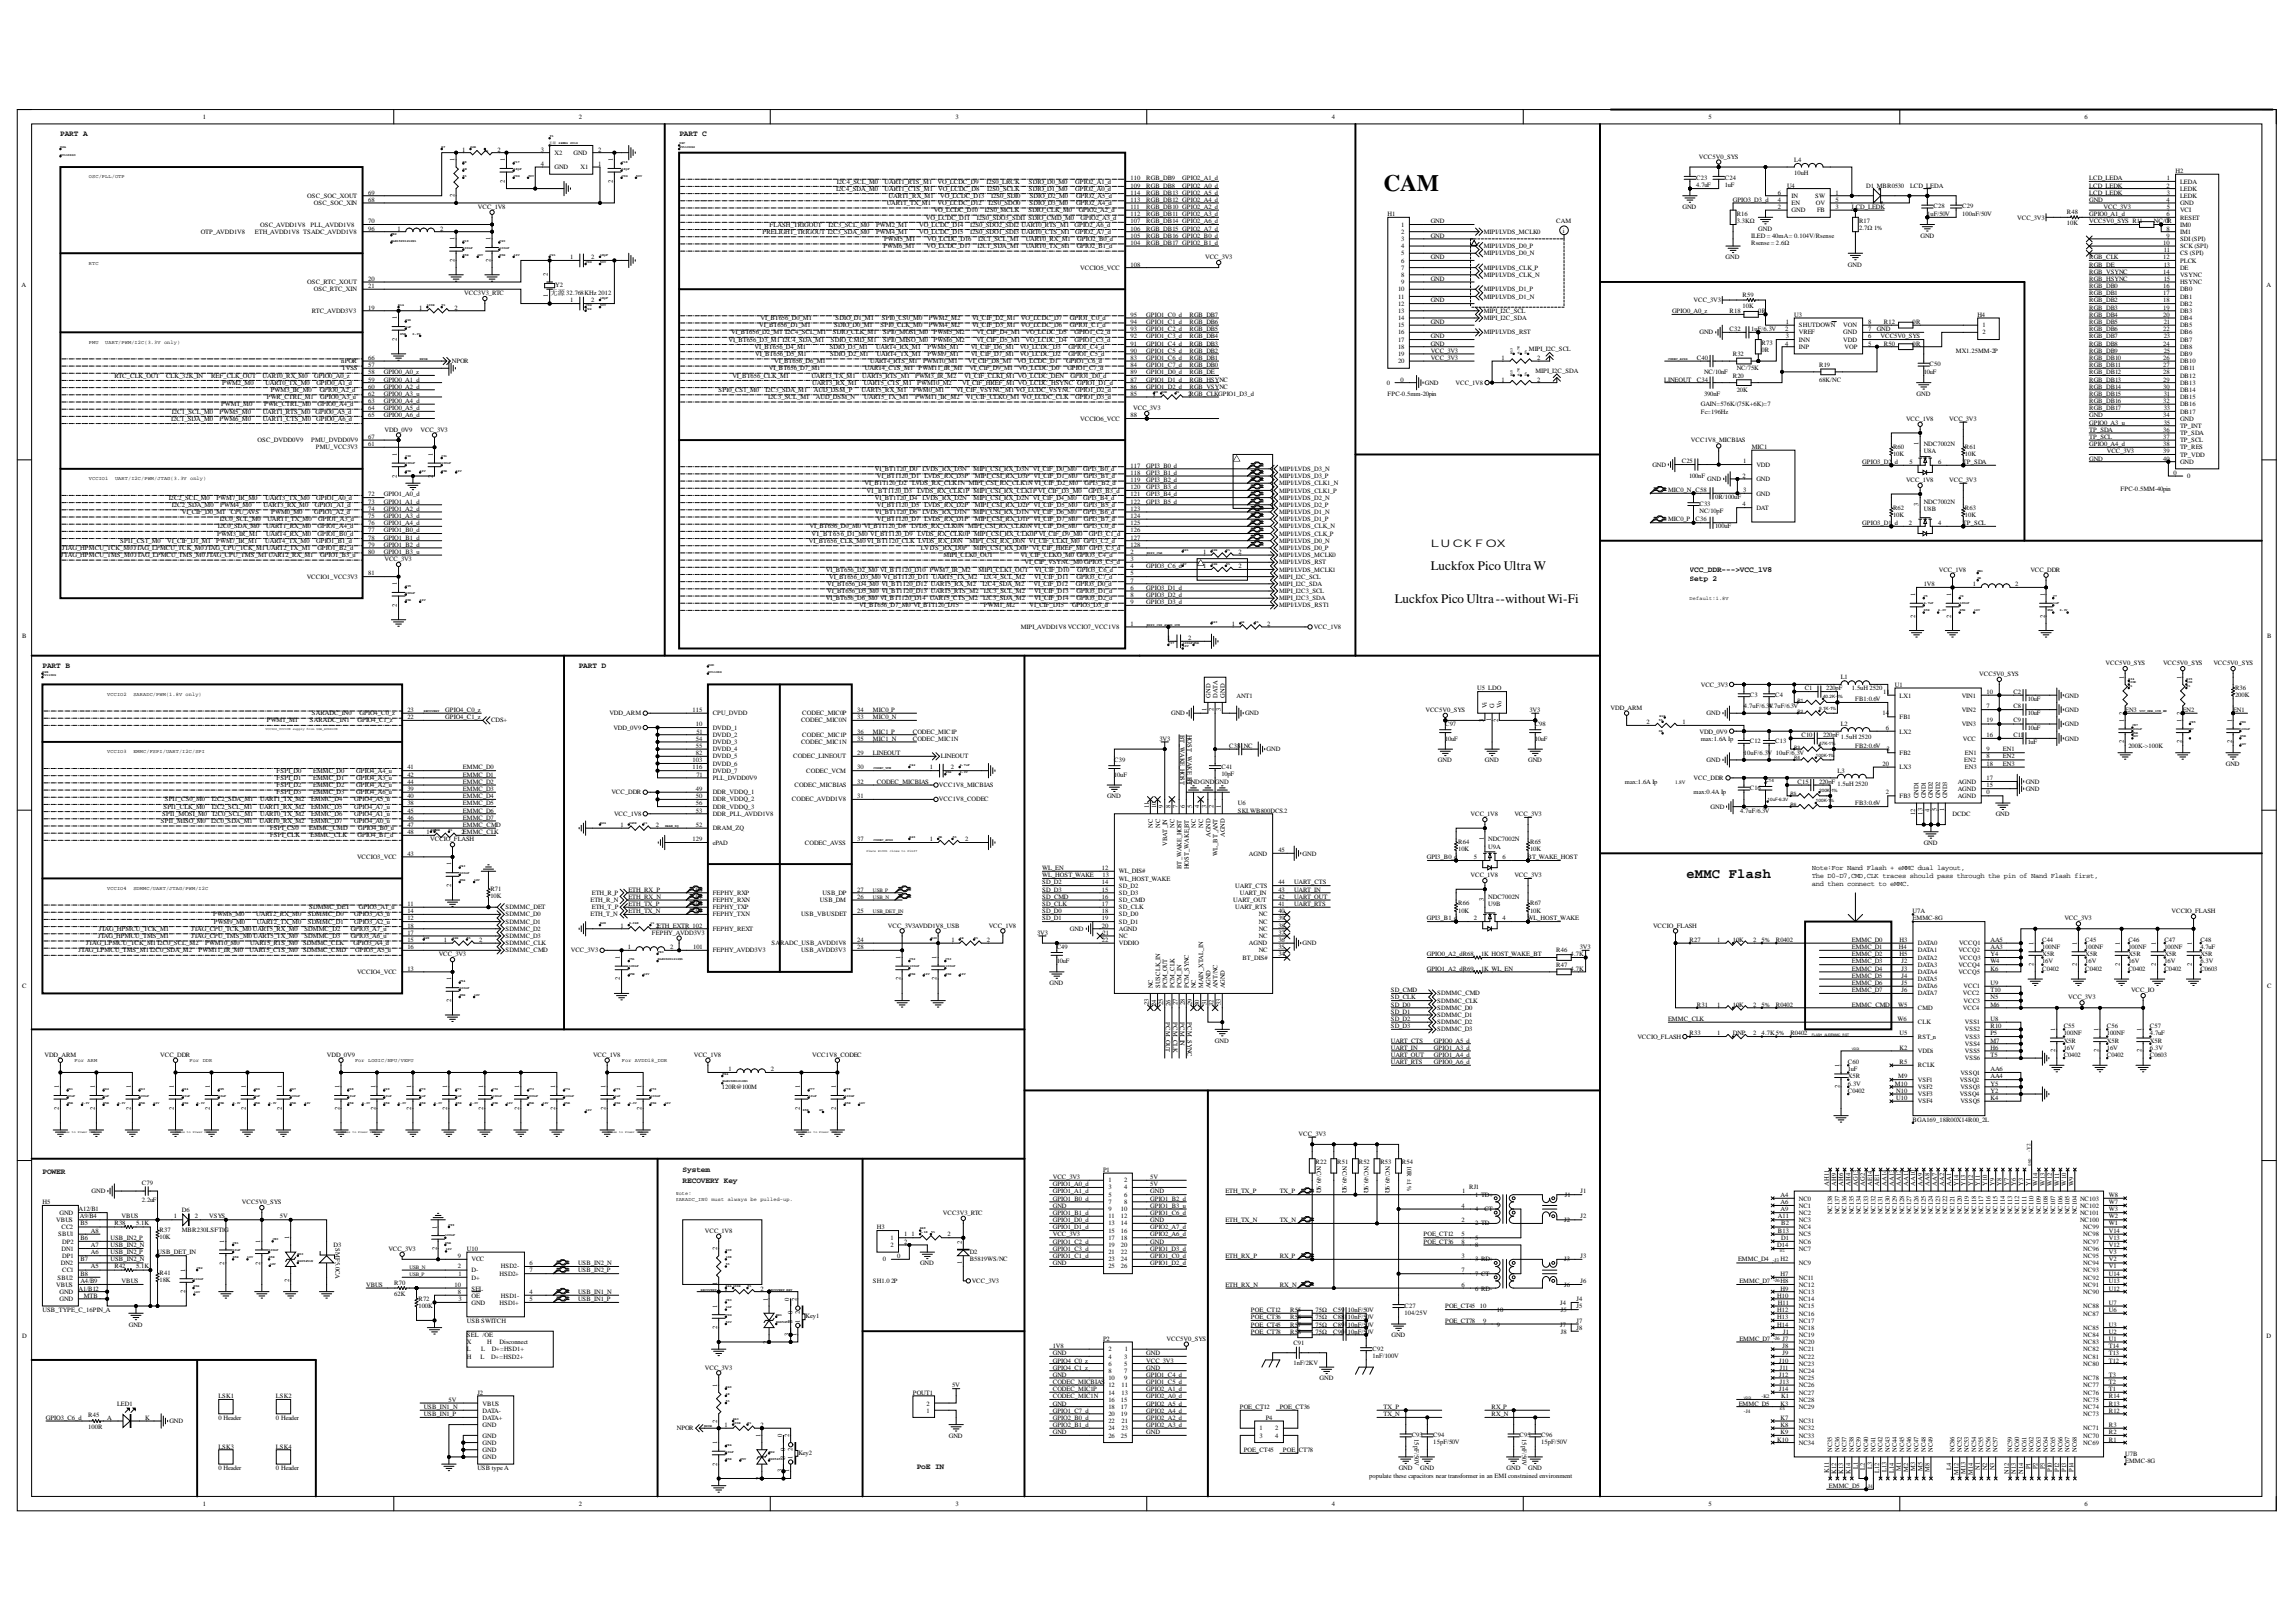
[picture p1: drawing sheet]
<svg xmlns="http://www.w3.org/2000/svg" width="297mm" height="210mm" viewBox="0 0 297 210" stroke-linecap="round" stroke-linejoin="round" font-family="sans-serif">
<defs><g id="words">
<text font-size="3" x="179" y="24.7">CAM</text>
<text font-size="1.8" x="218.2" y="113.6">eMMC Flash</text>
<g font-size="1.7">
<text x="185.1" y="73.8">Luckfox Pico Ultra W</text>
<text x="180.4" y="78">Luckfox Pico Ultra--withoutWi-Fi</text>
</g>
<text font-size="1.4" x="185.1" y="70.8">LUCKFOX</text>
<g font-size="1">
<text x="7.8" y="17.6">PART A</text>
<text x="87.9" y="17.6">PART C</text>
<text x="218.6" y="74.1">VCC_DDR---&gt;VCC_1V8</text>
<text x="218.6" y="75.2">Setp 2</text>
<text x="5.5" y="86.4">PART B</text>
<text x="74.9" y="86.4">PART D</text>
<text x="5.5" y="152">POWER</text>
<text x="88.3" y="153.1">RECOVERY Key</text>
<text x="88.3" y="151.7">System</text>
<text x="118.6" y="190.1">PoE IN</text>
</g>
<g font-size=".9">
<text x="71.2" y="38.2">无源 32.768KHz 2012</text>
<text x="234.4" y="112.6">Note:For Nand Flash + eMMC dual layout,</text>
<text x="234.4" y="113.6">The D0-D7,CMD,CLK traces should pass through the pin of Nand Flash first,</text>
<text x="234.4" y="114.6">and then connect to eMMC.</text>
</g>
<g font-size=".8">
<text x="26.2" y="15.4">1</text>
<text x="74.9" y="15.4">2</text>
<text x="123.6" y="15.4">3</text>
<text x="172.3" y="15.4">4</text>
<text x="221" y="15.4">5</text>
<text x="269.7" y="15.4">6</text>
<text x="58.8" y="20.9" transform="rotate(-90 58.8 20.9)">1</text>
<text x="59.8" y="19.6">1</text>
<text x="64.4" y="19.6">2</text>
<text x="65.3" y="23.7" transform="rotate(-90 65.3 23.7)">2</text>
<text x="65.3" y="20.9" transform="rotate(-90 65.3 20.9)">1</text>
<text x="70" y="19.6">3</text>
<text x="70" y="21.5">4</text>
<text x="71.7" y="20">X2</text>
<text x="71.7" y="21.9">GND</text>
<text x="74.2" y="20">GND</text>
<text x="75.1" y="21.9">X1</text>
<text x="77.4" y="21.5">1</text>
<text x="77.4" y="19.6">2</text>
<text x="79.3" y="23.7" transform="rotate(-90 79.3 23.7)">2</text>
<text x="79.3" y="20.9" transform="rotate(-90 79.3 20.9)">1</text>
<text x="108.3" y="23.8">I2C4_SCL_M0</text>
<text x="114.4" y="23.8">UART1_RTS_M1</text>
<text x="121.3" y="23.8">VO_LCDC_D9</text>
<text x="127.6" y="23.8">I2S0_LRCK</text>
<text x="133.1" y="23.8">SDIO_D0_M0</text>
<text x="139.1" y="23.8">GPIO2_A1_d</text>
<text x="146.3" y="23.3">110</text>
<text x="148.3" y="23.3">RGB_DB9</text>
<text x="152.9" y="23.3">GPIO2_A1_d</text>
<text x="219.4" y="23.3">C23</text>
<text x="219.8" y="20.5">VCC5V0_SYS</text>
<text x="223.2" y="23.3">C24</text>
<text x="232.1" y="22.7">10uH</text>
<text x="232.1" y="21">L4</text>
<text x="270.3" y="23.3">LCD_LEDA</text>
<text x="280.3" y="23.3">1</text>
<text x="281.4" y="22.4">H2</text>
<text x="282" y="23.8">LEDA</text>
<text x="33.7" y="29.3">OSC_AVDD1V8</text>
<text x="39.8" y="25.6">OSC_SOC_XOUT</text>
<text x="40.2" y="29.3">PLL_AVDD1V8</text>
<text x="40.6" y="26.5">OSC_SOC_XIN</text>
<text x="47.6" y="25.2">69</text>
<text x="47.6" y="26.1">68</text>
<text x="47.6" y="28.9">70</text>
<text x="47.6" y="29.8">96</text>
<text x="51.4" y="29.8">1</text>
<text x="56.9" y="29.8">2</text>
<text x="58.8" y="25.5" transform="rotate(-90 58.8 25.5)">2</text>
<text x="61.8" y="27.1">VCC_1V8</text>
<text x="99.6" y="29.3">FLASH_TRIGOUT</text>
<text x="107.2" y="29.3">I2C3_SCL_M0</text>
<text x="108.2" y="24.7">I2C4_SDA_M0</text>
<text x="113.3" y="29.3">PWM2_M1</text>
<text x="114.4" y="24.7">UART1_CTS_M1</text>
<text x="114.7" y="26.5">UART1_TX_M1</text>
<text x="115" y="25.6">UART1_RX_M1</text>
<text x="118.9" y="29.3">VO_LCDC_D14</text>
<text x="119.8" y="28.4">VO_LCDC_D11</text>
<text x="120.8" y="27.5">VO_LCDC_D10</text>
<text x="121.3" y="26.5">VO_LCDC_D12</text>
<text x="121.4" y="24.7">VO_LCDC_D8</text>
<text x="121.6" y="25.6">VO_LCDC_D13</text>
<text x="125.5" y="29.3">I2S0_SDO2_SDI2 UART0_RTS_M1</text>
<text x="126.4" y="28.4">I2S0_SDO3_SDI1 SDIO_CMD_M0</text>
<text x="127.4" y="27.5">I2S0_MCLK</text>
<text x="127.7" y="24.7">I2S0_SCLK</text>
<text x="127.9" y="26.5">I2S0_SDO0</text>
<text x="128.2" y="25.6">I2S0_SDI0</text>
<text x="133.1" y="27.5">SDIO_CLK_M0</text>
<text x="133.1" y="24.7">SDIO_D1_M0</text>
<text x="133.2" y="26.5">SDIO_D3_M0</text>
<text x="133.2" y="25.6">SDIO_D2_M0</text>
<text x="139" y="29.3">GPIO2_A6_d</text>
<text x="139.1" y="24.7">GPIO2_A0_d</text>
<text x="139.2" y="26.5">GPIO2_A4_d</text>
<text x="139.2" y="25.6">GPIO2_A5_d</text>
<text x="139.6" y="27.5">GPIO2_A2_d</text>
<text x="139.8" y="28.4">GPIO2_A3_d</text>
<text x="146.3" y="27.1">111</text>
<text x="146.3" y="28">112</text>
<text x="146.3" y="24.3">109</text>
<text x="146.3" y="25.2">114</text>
<text x="146.3" y="26.1">113</text>
<text x="146.3" y="28.9">107</text>
<text x="146.3" y="29.8">106</text>
<text x="148.3" y="24.3">RGB_DB8</text>
<text x="148.3" y="27.1">RGB_DB10 GPIO2_A2_d</text>
<text x="148.3" y="28">RGB_DB11 GPIO2_A3_d</text>
<text x="148.3" y="26.1">RGB_DB12 GPIO2_A4_d</text>
<text x="148.3" y="25.2">RGB_DB13 GPIO2_A5_d</text>
<text x="148.3" y="28.9">RGB_DB14 GPIO2_A6_d</text>
<text x="148.3" y="29.8">RGB_DB15 GPIO2_A7_d</text>
<text x="152.9" y="24.3">GPIO2_A0_d</text>
<text x="179.5" y="28">H1</text>
<text x="181.3" y="29.3">1</text>
<text x="185.1" y="28.9">GND</text>
<text x="201.3" y="28.9">CAM</text>
<text x="217.7" y="27.1">GND</text>
<text x="219.4" y="24.2">4.7uF</text>
<text x="223.2" y="24.2">1uF</text>
<text x="224.2" y="26.1">GPIO3_D3_d</text>
<text x="224.7" y="27.9">R16</text>
<text x="224.7" y="28.8">3.3KΩ</text>
<text x="227.5" y="29.8">GND</text>
<text x="230" y="27.1">2</text>
<text x="230" y="26.1">4</text>
<text x="230" y="25.2">6</text>
<text x="231.2" y="24.3">U4</text>
<text x="231.8" y="27.5">GND</text>
<text x="231.8" y="26.5">EN</text>
<text x="231.8" y="25.6">IN</text>
<text x="234.8" y="25.6">SW</text>
<text x="234.9" y="26.5">OV</text>
<text x="235.1" y="27.5">FB</text>
<text x="237.5" y="25.2">1</text>
<text x="237.5" y="27.1">3</text>
<text x="237.5" y="26.1">5</text>
<text x="239.6" y="27.1">LCD_LEDK</text>
<text x="240.5" y="28.8">R17</text>
<text x="240.5" y="29.8">2.7Ω 1%</text>
<text x="241.4" y="24.3">D1 MBR0530</text>
<text x="247.1" y="24.3">LCD_LEDA</text>
<text x="249.3" y="28">1uF/50V</text>
<text x="250.1" y="27">C28</text>
<text x="253.9" y="27">C29</text>
<text x="253.9" y="27.9">100nF/50V</text>
<text x="261" y="28.4">VCC_3V3</text>
<text x="267.4" y="29.2">10K</text>
<text x="267.4" y="27.6">R48</text>
<text x="270.3" y="24.3">LCD_LEDK</text>
<text x="270.3" y="25.2">LCD_LEDK</text>
<text x="270.3" y="26.1">GND</text>
<text x="270.3" y="28.9">VCC5V0_SYS R11</text>
<text x="270.3" y="28">GPIO0_A1_d</text>
<text x="272.1" y="27.1">VCC_3V3</text>
<text x="278.7" y="28.9">NC/07R</text>
<text x="280.3" y="24.3">2</text>
<text x="280.3" y="26.1">4</text>
<text x="280.3" y="28">6</text>
<text x="280.3" y="29.8">8</text>
<text x="280.3" y="25.2">3</text>
<text x="280.3" y="27.1">5</text>
<text x="282" y="24.7">LEDK</text>
<text x="282" y="25.6">LEDK</text>
<text x="282" y="26.5">GND</text>
<text x="282" y="27.5">VCI</text>
<text x="282" y="28.4">RESET</text>
<text x="282" y="29.3">IM0</text>
<text x="26" y="30.3">OTP_AVDD1V8</text>
<text x="33" y="30.3">ETH_AVDD1V8 TSADC_AVDD1V8</text>
<text x="58.8" y="33.9" transform="rotate(-90 58.8 33.9)">2</text>
<text x="58.8" y="31.1" transform="rotate(-90 58.8 31.1)">1</text>
<text x="63.4" y="33.9" transform="rotate(-90 63.4 33.9)">2</text>
<text x="63.4" y="31.1" transform="rotate(-90 63.4 31.1)">1</text>
<text x="70.9" y="35.8" transform="rotate(-90 70.9 35.8)">2</text>
<text x="73.8" y="33.6">1</text>
<text x="76.5" y="33.6">2</text>
<text x="98.6" y="30.3">PRELIGHT_TRIGOUT I2C3_SDA_M0</text>
<text x="113.3" y="30.3">PWM4_M1</text>
<text x="114.3" y="32.1">PWM6_M1</text>
<text x="114.4" y="31.2">PWM5_M1</text>
<text x="118.9" y="30.3">VO_LCDC_D15</text>
<text x="119.9" y="32.1">VO_LCDC_D17</text>
<text x="119.9" y="31.2">VO_LCDC_D16</text>
<text x="125.5" y="30.3">I2S0_SDO1_SDI3 UART0_CTS_M1</text>
<text x="126.5" y="32.1">I2C1_SDA_M1</text>
<text x="126.5" y="31.2">I2C1_SCL_M1</text>
<text x="132.7" y="32.1">UART0_TX_M1</text>
<text x="132.7" y="31.2">UART0_RX_M1</text>
<text x="139.1" y="30.3">GPIO2_A7_d</text>
<text x="139.3" y="32.1">GPIO2_B1_d</text>
<text x="139.4" y="31.2">GPIO2_B0_d</text>
<text x="139.8" y="34.9">VCCIO5_VCC</text>
<text x="146.3" y="30.8">105</text>
<text x="146.3" y="31.7">104</text>
<text x="146.3" y="34.5">108</text>
<text x="148.3" y="30.8">RGB_DB16 GPIO2_B0_d</text>
<text x="148.3" y="31.7">RGB_DB17 GPIO2_B1_d</text>
<text x="155.9" y="33.6">VCC_3V3</text>
<text x="181.3" y="30.3">2</text>
<text x="181.3" y="31.2">3</text>
<text x="181.3" y="32.1">4</text>
<text x="181.3" y="33.1">5</text>
<text x="181.3" y="34">6</text>
<text x="181.3" y="34.9">7</text>
<text x="181.3" y="35.8">8</text>
<text x="185.1" y="30.8">GND</text>
<text x="185.1" y="33.6">GND</text>
<text x="191.9" y="30.3">MIPI/LVDS_MCLK0</text>
<text x="191.9" y="34.9">MIPI/LVDS_CLK_P</text>
<text x="191.9" y="35.8">MIPI/LVDS_CLK_N</text>
<text x="191.9" y="32.1">MIPI/LVDS_D0_P</text>
<text x="191.9" y="33.1">MIPI/LVDS_D0_N</text>
<text x="202.2" y="30.1">i</text>
<text x="223.2" y="33.6">GND</text>
<text x="226.5" y="30.8">ILED = 40mA= 0.104V/Rsense</text>
<text x="226.5" y="31.7">Rsense= 2.6Ω</text>
<text x="239.1" y="34.5">GND</text>
<text x="248.5" y="30.8">GND</text>
<text x="270.3" y="33.6">RGB_CLK</text>
<text x="270.3" y="34.5">RGB_DE</text>
<text x="270.3" y="35.4">RGB_VSYNC</text>
<text x="279.8" y="31.7">10</text>
<text x="279.8" y="33.6">12</text>
<text x="279.8" y="35.4">14</text>
<text x="279.9" y="32.6">11</text>
<text x="279.9" y="34.5">13</text>
<text x="280.3" y="30.8">9</text>
<text x="282" y="30.3">IM1</text>
<text x="282" y="31.2">SDI(SPI)</text>
<text x="282" y="32.1">SCK (SPI)</text>
<text x="282" y="33.1">CS (SPI)</text>
<text x="282" y="34">PLCK</text>
<text x="282" y="34.9">DE</text>
<text x="282" y="35.8">VSYNC</text>
<text x="2.8" y="37.1">A</text>
<text x="39.8" y="36.8">OSC_RTC_XOUT</text>
<text x="40.4" y="40.5">RTC_AVDD3V3</text>
<text x="40.6" y="37.7">OSC_RTC_XIN</text>
<text x="47.6" y="40.1">19</text>
<text x="47.6" y="37.3">21</text>
<text x="47.6" y="36.4">20</text>
<text x="51.3" y="41.3" transform="rotate(-90 51.3 41.3)">1</text>
<text x="54.2" y="40.1">1</text>
<text x="58.8" y="40.1">2</text>
<text x="60.1" y="38.2">VCC3V3_RTC</text>
<text x="70.9" y="38.5" transform="rotate(-90 70.9 38.5)">1</text>
<text x="71.8" y="37.2">Y2</text>
<text x="73.8" y="39.1">1</text>
<text x="76.5" y="39.1">2</text>
<text x="98.4" y="41.4">VI_BT656_D0_M1</text>
<text x="108.1" y="41.4">SDIO_D1_M1</text>
<text x="114.1" y="41.4">SPI0_CS0_M0</text>
<text x="120.2" y="41.4">PWM2_M2</text>
<text x="125.8" y="41.4">VI_CIF_D2_M1</text>
<text x="132.1" y="41.4">VO_LCDC_D7</text>
<text x="138.4" y="41.4">GPIO1_C0_d</text>
<text x="146.3" y="41">95</text>
<text x="146.3" y="41.9">94</text>
<text x="148.3" y="41">GPIO1_C0_d</text>
<text x="148.3" y="41.9">GPIO1_C1_d</text>
<text x="153.9" y="41.9">RGB_DB6</text>
<text x="153.9" y="41">RGB_DB7</text>
<text x="180.9" y="37.7">10</text>
<text x="180.9" y="38.6">11</text>
<text x="180.9" y="39.6">12</text>
<text x="180.9" y="40.5">13</text>
<text x="180.9" y="41.4">14</text>
<text x="181.3" y="36.8">9</text>
<text x="185.1" y="36.4">GND</text>
<text x="185.1" y="39.1">GND</text>
<text x="185.1" y="41.9">GND</text>
<text x="191.9" y="37.7">MIPI/LVDS_D1_P</text>
<text x="191.9" y="38.6">MIPI/LVDS_D1_N</text>
<text x="191.9" y="40.5">MIPI_I2C_SCL</text>
<text x="191.9" y="41.4">MIPI_I2C_SDA</text>
<text x="216.3" y="40.5">GPIO0_A0_z</text>
<text x="219.1" y="39.1">VCC_3V3</text>
<text x="223.8" y="40.5">R18</text>
<text x="225.4" y="39.9">10K</text>
<text x="225.4" y="38.4">R59</text>
<text x="227.5" y="40.5">0R</text>
<text x="231" y="41.9">1</text>
<text x="232.1" y="41">U3</text>
<text x="241.7" y="41.9">8</text>
<text x="243.7" y="41.9">R12</text>
<text x="247.4" y="41.9">0R</text>
<text x="255.8" y="41">H4</text>
<text x="270.3" y="37.3">RGB_DB0</text>
<text x="270.3" y="38.2">RGB_DB1</text>
<text x="270.3" y="39.1">RGB_DB2</text>
<text x="270.3" y="40.1">RGB_DB3</text>
<text x="270.3" y="41">RGB_DB4</text>
<text x="270.3" y="41.9">RGB_DB5</text>
<text x="270.3" y="36.4">RGB_HSYNC</text>
<text x="279.8" y="37.3">16</text>
<text x="279.8" y="38.2">17</text>
<text x="279.8" y="39.1">18</text>
<text x="279.8" y="40.1">19</text>
<text x="279.8" y="41">20</text>
<text x="279.9" y="36.4">15</text>
<text x="279.9" y="41.9">21</text>
<text x="282" y="36.8">HSYNC</text>
<text x="282" y="37.7">DB0</text>
<text x="282" y="38.6">DB1</text>
<text x="282" y="39.6">DB2</text>
<text x="282" y="40.5">DB3</text>
<text x="282" y="41.4">DB4</text>
<text x="293.2" y="37.1">A</text>
<text x="44.2" y="47">nPOR</text>
<text x="44.2" y="47.9">TVSS</text>
<text x="47.6" y="47.5">57</text>
<text x="47.6" y="46.6">66</text>
<text x="51.3" y="44.1" transform="rotate(-90 51.3 44.1)">2</text>
<text x="58.5" y="47">NPOR</text>
<text x="94.2" y="44.2">VI_BT656_D3_M1 I2C4_SDA_M1</text>
<text x="94.6" y="43.3">VI_BT656_D2_M1 I2C4_SCL_M1</text>
<text x="97.6" y="45.1">VI_BT656_D4_M1</text>
<text x="97.7" y="46.1">VI_BT656_D5_M1</text>
<text x="98.2" y="42.4">VI_BT656_D1_M1</text>
<text x="99.5" y="47.9">VI_BT656_D7_M1</text>
<text x="100.2" y="47">VI_BT656_D6_M1</text>
<text x="107.3" y="45.1">SDIO_D3_M1</text>
<text x="107.4" y="46.1">SDIO_D2_M1</text>
<text x="107.5" y="44.2">SDIO_CMD_M1</text>
<text x="107.8" y="43.3">SDIO_CLK_M1</text>
<text x="107.9" y="42.4">SDIO_D0_M1</text>
<text x="111.9" y="47.9">UART4_CTS_M1</text>
<text x="112.6" y="47">UART4_RTS_M1</text>
<text x="113.3" y="45.1">UART4_RX_M1</text>
<text x="113.4" y="46.1">UART4_TX_M1</text>
<text x="113.9" y="42.4">SPI0_CLK_M0</text>
<text x="114.3" y="44.2">SPI0_MISO_M0</text>
<text x="114.3" y="43.3">SPI0_MOSI_M0</text>
<text x="118.8" y="47.9">PWM11_IR_M1</text>
<text x="119.4" y="47">PWM10_M1</text>
<text x="120" y="45.1">PWM8_M1</text>
<text x="120" y="46.1">PWM9_M1</text>
<text x="120.2" y="42.4">PWM4_M2</text>
<text x="120.8" y="44.2">PWM6_M2</text>
<text x="120.8" y="43.3">PWM5_M2</text>
<text x="125.2" y="47">VI_CIF_D8_M1</text>
<text x="125.4" y="47.9">VI_CIF_D9_M1</text>
<text x="125.6" y="45.1">VI_CIF_D6_M1</text>
<text x="125.6" y="46.1">VI_CIF_D7_M1</text>
<text x="125.8" y="42.4">VI_CIF_D3_M1</text>
<text x="126.3" y="44.2">VI_CIF_D5_M1</text>
<text x="126.3" y="43.3">VI_CIF_D4_M1</text>
<text x="131.6" y="47">VO_LCDC_D1</text>
<text x="131.8" y="47.9">VO_LCDC_D0</text>
<text x="131.9" y="45.1">VO_LCDC_D3</text>
<text x="131.9" y="46.1">VO_LCDC_D2</text>
<text x="132.1" y="42.4">VO_LCDC_D6</text>
<text x="132.7" y="44.2">VO_LCDC_D4</text>
<text x="132.7" y="43.3">VO_LCDC_D5</text>
<text x="137.9" y="47">GPIO1_C6_d</text>
<text x="138.1" y="47.9">GPIO1_C7_d</text>
<text x="138.3" y="45.1">GPIO1_C4_d</text>
<text x="138.3" y="46.1">GPIO1_C5_d</text>
<text x="138.4" y="42.4">GPIO1_C1_d</text>
<text x="139" y="44.2">GPIO1_C3_d</text>
<text x="139" y="43.3">GPIO1_C2_d</text>
<text x="146.3" y="42.9">93</text>
<text x="146.3" y="43.8">92</text>
<text x="146.3" y="44.7">91</text>
<text x="146.3" y="45.7">90</text>
<text x="146.3" y="46.6">83</text>
<text x="146.3" y="47.5">84</text>
<text x="148.3" y="42.9">GPIO1_C2_d</text>
<text x="148.3" y="43.8">GPIO1_C3_d</text>
<text x="148.3" y="44.7">GPIO1_C4_d</text>
<text x="148.3" y="45.7">GPIO1_C5_d</text>
<text x="148.3" y="46.6">GPIO1_C6_d</text>
<text x="148.3" y="47.5">GPIO1_C7_d</text>
<text x="153.9" y="47.5">RGB_DB0</text>
<text x="153.9" y="46.6">RGB_DB1</text>
<text x="153.9" y="45.7">RGB_DB2</text>
<text x="153.9" y="44.7">RGB_DB3</text>
<text x="153.9" y="43.8">RGB_DB4</text>
<text x="153.9" y="42.9">RGB_DB5</text>
<text x="180.9" y="42.4">15</text>
<text x="180.9" y="43.3">16</text>
<text x="180.9" y="44.2">17</text>
<text x="180.9" y="45.1">18</text>
<text x="180.9" y="46.1">19</text>
<text x="180.9" y="47">20</text>
<text x="185.1" y="45.7">VCC_3V3</text>
<text x="185.1" y="46.6">VCC_3V3</text>
<text x="185.1" y="43.8">GND</text>
<text x="185.1" y="44.7">GND</text>
<text x="191.9" y="43.3">MIPI/LVDS_RST</text>
<text x="194.2" y="46.6">1</text>
<text x="197.8" y="45.5">MIPI_I2C_SCL</text>
<text x="198.9" y="46.6">2</text>
<text x="219.5" y="46.6">C40</text>
<text x="219.9" y="43.3">GND</text>
<text x="223.8" y="42.9">C32</text>
<text x="224.2" y="46.1">R32</text>
<text x="224.7" y="47.9">NC/75K</text>
<text x="226.5" y="42.9">1uF/6.3V</text>
<text x="227.9" y="44.6">R73</text>
<text x="227.9" y="45.6">0R</text>
<text x="230.9" y="42.9">2</text>
<text x="230.9" y="44.7">4</text>
<text x="231" y="43.8">3</text>
<text x="232.7" y="42.4">SHUTDOWN</text>
<text x="232.7" y="43.3">VREF</text>
<text x="232.7" y="44.2">INN</text>
<text x="232.7" y="45.1">INP</text>
<text x="235.3" y="47.5">R19</text>
<text x="238.5" y="44.2">VDD</text>
<text x="238.5" y="43.3">GND</text>
<text x="238.5" y="42.4">VON</text>
<text x="238.6" y="45.1">VOP</text>
<text x="241.7" y="44.7">5</text>
<text x="241.7" y="43.8">6</text>
<text x="241.7" y="42.9">7</text>
<text x="242.8" y="42.9">GND</text>
<text x="243.3" y="43.8">VCC5V0_SYS</text>
<text x="243.7" y="44.7">R50</text>
<text x="247.4" y="44.7">0R</text>
<text x="249.6" y="47.4">C50</text>
<text x="253" y="45.7">MX1.25MM-2P</text>
<text x="256.5" y="42.4">1</text>
<text x="256.5" y="43.3">2</text>
<text x="270.3" y="42.9">RGB_DB6</text>
<text x="270.3" y="43.8">RGB_DB7</text>
<text x="270.3" y="44.7">RGB_DB8</text>
<text x="270.3" y="45.7">RGB_DB9</text>
<text x="270.3" y="46.6">RGB_DB10</text>
<text x="270.3" y="47.5">RGB_DB11</text>
<text x="279.8" y="42.9">22</text>
<text x="279.8" y="44.7">24</text>
<text x="279.8" y="46.6">26</text>
<text x="279.8" y="47.5">27</text>
<text x="279.9" y="43.8">23</text>
<text x="279.9" y="45.7">25</text>
<text x="282" y="42.4">DB5</text>
<text x="282" y="43.3">DB6</text>
<text x="282" y="44.2">DB7</text>
<text x="282" y="45.1">DB8</text>
<text x="282" y="46.1">DB9</text>
<text x="282" y="47">DB10</text>
<text x="282" y="47.9">DB11</text>
<text x="14.8" y="48.9">RTC_CLK_OUT</text>
<text x="21.5" y="48.9">CLK_32K_IN</text>
<text x="22.2" y="53.5">I2C1_SCL_M0</text>
<text x="27.3" y="48.9">REF_CLK_OUT</text>
<text x="28.4" y="53.5">PWM5_M0</text>
<text x="28.6" y="52.6">PWM1_M0</text>
<text x="28.8" y="49.8">PWM2_M0</text>
<text x="34" y="48.9">UART0_RX_M0</text>
<text x="34" y="53.5">UART1_RTS_M0</text>
<text x="34.2" y="52.6">PWR_CTRL_M0</text>
<text x="34.3" y="49.8">UART0_TX_M0</text>
<text x="34.5" y="51.7">PWR_CTRL_M1</text>
<text x="35" y="50.7">PWM3_IR_M0</text>
<text x="40.7" y="48.9">GPIO0_A0_z</text>
<text x="40.8" y="53.5">GPIO0_A5_d</text>
<text x="40.9" y="49.8">GPIO0_A1_d</text>
<text x="41.1" y="52.6">GPIO0_A4_d</text>
<text x="41.4" y="50.7">GPIO0_A2_d</text>
<text x="41.4" y="51.7">GPIO0_A3_u</text>
<text x="47.6" y="48.4">58</text>
<text x="47.6" y="49.4">59</text>
<text x="47.6" y="50.3">60</text>
<text x="47.6" y="51.2">62</text>
<text x="47.6" y="52.2">63</text>
<text x="47.6" y="53.1">64</text>
<text x="49.7" y="48.4">GPIO0_A0_z</text>
<text x="49.7" y="49.4">GPIO0_A1_d</text>
<text x="49.7" y="50.3">GPIO0_A2_d</text>
<text x="49.7" y="51.2">GPIO0_A3_u</text>
<text x="49.7" y="52.2">GPIO0_A4_d</text>
<text x="49.7" y="53.1">GPIO0_A5_d</text>
<text x="93" y="50.7">SPI0_CS1_M0</text>
<text x="94.7" y="48.9">VI_BT656_CLK_M1</text>
<text x="99.1" y="50.7">I2C3_SDA_M1</text>
<text x="99.4" y="51.7">I2C3_SCL_M1</text>
<text x="105" y="48.9">UART3_TX_M1</text>
<text x="105.1" y="49.8">UART3_RX_M1</text>
<text x="105.3" y="50.7">AUD_DSM_P</text>
<text x="105.6" y="51.7">AUD_DSM_N</text>
<text x="111.5" y="50.7">UART5_RX_M1</text>
<text x="111.6" y="48.9">UART5_RTS_M1</text>
<text x="111.7" y="49.8">UART5_CTS_M1</text>
<text x="111.8" y="51.7">UART5_TX_M1</text>
<text x="118.1" y="50.7">PWM0_M1</text>
<text x="118.4" y="48.9">PWM3_IR_M2</text>
<text x="118.4" y="51.7">PWM11_IR_M2</text>
<text x="118.7" y="49.8">PWM10_M2</text>
<text x="123.7" y="50.7">VI_CIF_VSYNC_M1 VO_LCDC_VSYNC GPIO1_D2_d</text>
<text x="124.5" y="49.8">VI_CIF_HREF_M1 VO_LCDC_HSYNC GPIO1_D1_d</text>
<text x="124.7" y="48.9">VI_CIF_CLKI_M1 VO_LCDC_DEN</text>
<text x="125" y="51.7">VI_CIF_CLKO_M1 VO_LCDC_CLK</text>
<text x="138.5" y="48.9">GPIO1_D0_d</text>
<text x="139.1" y="51.7">GPIO1_D3_d</text>
<text x="146.3" y="48.4">89</text>
<text x="146.3" y="49.4">87</text>
<text x="146.3" y="50.3">86</text>
<text x="146.3" y="51.2">85</text>
<text x="146.6" y="53.1">VCC_3V3</text>
<text x="148.3" y="48.4">GPIO1_D0_d</text>
<text x="148.3" y="49.4">GPIO1_D1_d</text>
<text x="148.3" y="50.3">GPIO1_D2_d</text>
<text x="149.1" y="51.2">1</text>
<text x="153.7" y="51.2">2RGB_CLKGPIO1_D3_d</text>
<text x="153.9" y="48.4">RGB_DE</text>
<text x="153.9" y="50.3">RGB_VSYNC</text>
<text x="153.9" y="49.4">RGB_HSYNC</text>
<text x="179.4" y="49.8">0</text>
<text x="179.5" y="51.2">FPC-0.5mm-20pin</text>
<text x="181.2" y="49.4">0</text>
<text x="184.3" y="49.8">GND</text>
<text x="188.3" y="49.8">VCC_1V8</text>
<text x="194.2" y="49.4">1</text>
<text x="198.6" y="48.3">MIPI_I2C_SDA</text>
<text x="198.9" y="49.4">2</text>
<text x="215.3" y="49.4">LINEOUT</text>
<text x="219.5" y="49.4">C34</text>
<text x="220" y="52.6">GAIN=576K/(75K+6K)=7</text>
<text x="220" y="53.5">Fc=196Hz</text>
<text x="220.5" y="51.2">390nF</text>
<text x="220.5" y="48.4">NC/10nF</text>
<text x="224.2" y="48.9">R20</text>
<text x="224.7" y="50.7">20K</text>
<text x="235.3" y="49.4">68K/NC</text>
<text x="247.9" y="51.2">GND</text>
<text x="248.9" y="48.4">10uF</text>
<text x="270.3" y="48.4">RGB_DB12</text>
<text x="270.3" y="49.4">RGB_DB13</text>
<text x="270.3" y="50.3">RGB_DB14</text>
<text x="270.3" y="51.2">RGB_DB15</text>
<text x="270.3" y="52.2">RGB_DB16</text>
<text x="270.3" y="53.1">RGB_DB17</text>
<text x="279.8" y="48.4">28</text>
<text x="279.8" y="49.4">29</text>
<text x="279.8" y="50.3">30</text>
<text x="279.8" y="52.2">32</text>
<text x="279.9" y="51.2">31</text>
<text x="279.9" y="53.1">33</text>
<text x="282" y="48.9">DB12</text>
<text x="282" y="49.8">DB13</text>
<text x="282" y="50.7">DB14</text>
<text x="282" y="51.7">DB15</text>
<text x="282" y="52.6">DB16</text>
<text x="282" y="53.5">DB17</text>
<text x="22.2" y="54.4">I2C1_SDA_M0</text>
<text x="28.4" y="54.4">PWM6_M0</text>
<text x="33.3" y="57.2">OSC_DVDD0V9</text>
<text x="34" y="54.4">UART1_CTS_M0</text>
<text x="40.3" y="57.2">PMU_DVDD0V9</text>
<text x="40.9" y="58.2">PMU_VCC3V3</text>
<text x="40.9" y="54.4">GPIO0_A6_d</text>
<text x="47.6" y="54">65</text>
<text x="47.6" y="56.8">67</text>
<text x="47.6" y="57.7">61</text>
<text x="49.7" y="54">GPIO0_A6_d</text>
<text x="49.7" y="55.9">VDD_0V9</text>
<text x="51.3" y="59" transform="rotate(-90 51.3 59)">1</text>
<text x="54.4" y="55.9">VCC_3V3</text>
<text x="56" y="59" transform="rotate(-90 56 59)">1</text>
<text x="139.8" y="54.4">VCCIO6_VCC</text>
<text x="146.3" y="54">88</text>
<text x="217.6" y="59.9">C25</text>
<text x="218.8" y="57.2">VCC1V8_MICBIAS</text>
<text x="225.5" y="59.9">1</text>
<text x="226.6" y="58.1">MIC1</text>
<text x="244.9" y="59">10K</text>
<text x="244.9" y="58.1">R60</text>
<text x="246.6" y="54.4">VCC_1V8</text>
<text x="248.2" y="57.6" transform="rotate(-90 248.2 57.6)">1</text>
<text x="248.9" y="58.7">U8A</text>
<text x="248.9" y="57.7">NDC7002N</text>
<text x="252.2" y="54.4">VCC_3V3</text>
<text x="254.2" y="59">10K</text>
<text x="254.2" y="58.1">R61</text>
<text x="270.3" y="54">GND</text>
<text x="270.3" y="59.6">GND</text>
<text x="270.3" y="54.9">GPIO0_A3_u</text>
<text x="270.3" y="57.7">GPIO0_A4_d</text>
<text x="270.3" y="55.9">TP_SDA</text>
<text x="270.3" y="56.8">TP_SCL</text>
<text x="272.6" y="58.7">VCC_3V3</text>
<text x="279.8" y="54">34</text>
<text x="279.8" y="55.9">36</text>
<text x="279.8" y="56.8">37</text>
<text x="279.8" y="57.7">38</text>
<text x="279.8" y="58.7">39</text>
<text x="279.8" y="59.6">40</text>
<text x="279.9" y="54.9">35</text>
<text x="282" y="54.4">GND</text>
<text x="282" y="55.4">TP_INT</text>
<text x="282" y="56.3">TP_SDA</text>
<text x="282" y="57.2">TP_SCL</text>
<text x="282" y="58.2">TP_RES</text>
<text x="282" y="59.1">TP_VDD</text>
<text x="21.8" y="64.7">I2C2_SCL_M0</text>
<text x="22.2" y="65.6">I2C2_SDA_M0</text>
<text x="28" y="64.7">PWM7_IR_M0</text>
<text x="28.5" y="65.6">PWM4_M0</text>
<text x="34.1" y="65.6">UART3_RX_M0</text>
<text x="34.3" y="64.7">UART3_TX_M0</text>
<text x="40.7" y="65.6">GPIO1_A1_d</text>
<text x="40.9" y="64.7">GPIO1_A0_d</text>
<text x="47.6" y="64.2">72</text>
<text x="47.6" y="65.2">73</text>
<text x="49.7" y="64.2">GPIO1_A0_d</text>
<text x="49.7" y="65.2">GPIO1_A1_d</text>
<text x="51.3" y="61.8" transform="rotate(-90 51.3 61.8)">2</text>
<text x="56" y="61.8" transform="rotate(-90 56 61.8)">2</text>
<text x="111.8" y="62.8">VI_BT1120_D2</text>
<text x="112.1" y="63.7">VI_BT1120_D3</text>
<text x="113.2" y="61">VI_BT1120_D0</text>
<text x="113.2" y="64.7">VI_BT1120_D4</text>
<text x="113.4" y="61.9">VI_BT1120_D1</text>
<text x="113.4" y="65.6">VI_BT1120_D5</text>
<text x="118" y="62.8">LVDS_RX_CLK1N MIPI_CSI_RX_CLK1N VI_CIF_D2_M0</text>
<text x="118.7" y="63.7">LVDS_RX_CLK1P MIPI_CSI_RX_CLK1P VI_CIF_D3_M0</text>
<text x="119.4" y="61">LVDS_RX_D3N</text>
<text x="119.4" y="64.7">LVDS_RX_D2N</text>
<text x="119.6" y="61.9">LVDS_RX_D3P</text>
<text x="119.6" y="65.6">LVDS_RX_D2P</text>
<text x="125.9" y="61">MIPI_CSI_RX_D3N VI_CIF_D0_M0</text>
<text x="125.9" y="64.7">MIPI_CSI_RX_D2N VI_CIF_D4_M0</text>
<text x="126.1" y="61.9">MIPI_CSI_RX_D3P VI_CIF_D1_M0</text>
<text x="126.1" y="65.6">MIPI_CSI_RX_D2P VI_CIF_D5_M0</text>
<text x="140.1" y="61">GPI3_B0_d</text>
<text x="140.1" y="64.7">GPI3_B4_d</text>
<text x="140.2" y="61.9">GPI3_B1_d</text>
<text x="140.2" y="65.6">GPI3_B5_d</text>
<text x="140.3" y="62.8">GPI3_B2_d</text>
<text x="140.8" y="63.7">GPI3_B3_d</text>
<text x="146.3" y="60.5">117</text>
<text x="146.3" y="61.5">118</text>
<text x="146.3" y="62.4">119</text>
<text x="146.3" y="63.3">120</text>
<text x="146.3" y="64.2">121</text>
<text x="146.3" y="65.2">122</text>
<text x="148.3" y="60.5">GPI3_B0_d</text>
<text x="148.3" y="61.5">GPI3_B1_d</text>
<text x="148.3" y="62.4">GPI3_B2_d</text>
<text x="148.3" y="63.3">GPI3_B3_d</text>
<text x="148.3" y="64.2">GPI3_B4_d</text>
<text x="148.3" y="65.2">GPI3_B5_d</text>
<text x="165.5" y="61.9">MIPI/LVDS_D3_P</text>
<text x="165.5" y="61">MIPI/LVDS_D3_N</text>
<text x="165.5" y="65.6">MIPI/LVDS_D2_P</text>
<text x="165.5" y="64.7">MIPI/LVDS_D2_N</text>
<text x="165.5" y="63.7">MIPI/LVDS_CLK1_P</text>
<text x="165.5" y="62.8">MIPI/LVDS_CLK1_N</text>
<text x="213.8" y="60.4">GND</text>
<text x="215.8" y="63.7">MIC0_N C58</text>
<text x="218.5" y="61.8">100nF</text>
<text x="219.9" y="65.4">C33</text>
<text x="220.9" y="62.3">GND</text>
<text x="221.9" y="64.6">0R/100uF</text>
<text x="225.4" y="61.8">2</text>
<text x="225.4" y="65.5">4</text>
<text x="225.5" y="63.7">3</text>
<text x="227.2" y="60.4">VDD</text>
<text x="227.2" y="62.3">GND</text>
<text x="227.2" y="64.2">GND</text>
<text x="240.9" y="60">GPIO3_D2_d</text>
<text x="246.6" y="62.4">VCC_1V8</text>
<text x="247" y="60">5</text>
<text x="248.2" y="65.5" transform="rotate(-90 248.2 65.5)">3</text>
<text x="248.9" y="65.2">NDC7002N</text>
<text x="250.7" y="60">6</text>
<text x="252.2" y="62.4">VCC_3V3</text>
<text x="254" y="60">TP_SDA</text>
<text x="274.3" y="63.5">FPC-0.5MM-40pin</text>
<text x="281.2" y="61.5">0</text>
<text x="282" y="60">GND</text>
<text x="283" y="61.9">0</text>
<text x="8" y="71.2">JTAG_HPMCU_TCK_M0 JTAG_LPMCU_TCK_M0 JTAG_CPU_TCK_M1 UART2_TX_M1</text>
<text x="15.6" y="70.2">SPI1_CS1_M0</text>
<text x="21.6" y="70.2">VI_CIF_D1_M1</text>
<text x="23.5" y="66.5">VI_CIF_D0_M1</text>
<text x="28" y="70.2">PWM7_IR_M1</text>
<text x="28.1" y="69.3">PWM3_IR_M1</text>
<text x="28.2" y="68.4">I2C0_SDA_M0</text>
<text x="28.4" y="67.5">I2C0_SCL_M0</text>
<text x="29.9" y="66.5">CPU_AVS</text>
<text x="34.3" y="70.2">UART4_TX_M0</text>
<text x="34.4" y="69.3">UART4_RX_M0</text>
<text x="34.4" y="68.4">UART1_RX_M0</text>
<text x="34.6" y="67.5">UART1_TX_M0</text>
<text x="35.1" y="66.5">PWM0_M0</text>
<text x="40.7" y="66.5">GPIO1_A2_d</text>
<text x="40.9" y="70.2">GPIO1_B1_d</text>
<text x="41.1" y="71.2">GPIO1_B2_d</text>
<text x="41.1" y="69.3">GPIO1_B0_d</text>
<text x="41.1" y="68.4">GPIO1_A4_d</text>
<text x="41.2" y="67.5">GPIO1_A3_d</text>
<text x="47.6" y="66.1">74</text>
<text x="47.6" y="67">75</text>
<text x="47.6" y="68">76</text>
<text x="47.6" y="70.8">79</text>
<text x="47.6" y="71.7">80</text>
<text x="47.6" y="68.9">77</text>
<text x="47.6" y="69.8">78</text>
<text x="49.7" y="66.1">GPIO1_A2_d</text>
<text x="49.7" y="67">GPIO1_A3_d</text>
<text x="49.7" y="68">GPIO1_A4_d</text>
<text x="49.7" y="68.9">GPIO1_B0_d</text>
<text x="49.7" y="69.8">GPIO1_B1_d</text>
<text x="49.7" y="70.8">GPIO1_B2_d</text>
<text x="49.7" y="71.7">GPIO1_B3_u</text>
<text x="104.6" y="70.2">VI_BT656_CLK_M0 VI_BT1120_CLK LVDS_RX_D0N</text>
<text x="104.7" y="68.4">VI_BT656_D0_M0 VI_BT1120_D8</text>
<text x="105" y="69.3">VI_BT656_D1_M0 VI_BT1120_D9</text>
<text x="113.2" y="66.5">VI_BT1120_D6</text>
<text x="113.4" y="67.5">VI_BT1120_D7</text>
<text x="117.9" y="68.4">LVDS_RX_CLK0N MIPI_CSI_RX_CLK0N VI_CIF_D8_M0</text>
<text x="118.8" y="69.3">LVDS_RX_CLK0P MIPI_CSI_RX_CLK0P VI_CIF_D9_M0</text>
<text x="119.1" y="71.2">LVDS_RX_D0P</text>
<text x="119.4" y="66.5">LVDS_RX_D1N</text>
<text x="119.6" y="67.5">LVDS_RX_D1P</text>
<text x="125.4" y="70.2">MIPI_CSI_RX_D0N VI_CIF_CLKI_M0 GPI3_C2_d</text>
<text x="125.9" y="66.5">MIPI_CSI_RX_D1N VI_CIF_D6_M0</text>
<text x="126" y="71.2">MIPI_CSI_RX_D0P VI_CIF_HREF_M0 GPI3_C3_d</text>
<text x="126.1" y="67.5">MIPI_CSI_RX_D1P VI_CIF_D7_M0</text>
<text x="140.1" y="66.5">GPI3_B6_d</text>
<text x="140.2" y="68.4">GPI3_C0_d</text>
<text x="140.2" y="67.5">GPI3_B7_d</text>
<text x="140.9" y="69.3">GPI3_C1_d</text>
<text x="146.3" y="66.1">123</text>
<text x="146.3" y="67">124</text>
<text x="146.3" y="68">125</text>
<text x="146.3" y="68.9">126</text>
<text x="146.3" y="69.8">127</text>
<text x="146.3" y="70.8">128</text>
<text x="146.3" y="71.7">2</text>
<text x="155.7" y="71.7">1</text>
<text x="160.2" y="71.7">2</text>
<text x="165.5" y="69.3">MIPI/LVDS_CLK_P</text>
<text x="165.5" y="68.4">MIPI/LVDS_CLK_N</text>
<text x="165.5" y="67.5">MIPI/LVDS_D1_P</text>
<text x="165.5" y="66.5">MIPI/LVDS_D1_N</text>
<text x="165.5" y="71.2">MIPI/LVDS_D0_P</text>
<text x="165.5" y="70.2">MIPI/LVDS_D0_N</text>
<text x="215.8" y="67.5">MIC0_P</text>
<text x="219.4" y="67.5">C36</text>
<text x="219.9" y="66.4">NC/10pF</text>
<text x="221.9" y="68.4">100uF</text>
<text x="227.2" y="66">DAT</text>
<text x="240.9" y="68">GPIO3_D1_d</text>
<text x="244.9" y="67">10K</text>
<text x="244.9" y="66">R62</text>
<text x="246.9" y="68">2</text>
<text x="248.9" y="66.1">U8B</text>
<text x="250.7" y="68">4</text>
<text x="254" y="68">TP_SCL</text>
<text x="254.2" y="67">10K</text>
<text x="254.2" y="66">R63</text>
<text x="7.9" y="72.1">JTAG_HPMCU_TMS_M0 JTAG_LPMCU_TMS_M0 JTAG_CPU_TMS_M1 UART2_RX_M1</text>
<text x="39.7" y="74.9">VCCIO1_VCC3V3</text>
<text x="41.4" y="72.1">GPIO1_B3_u</text>
<text x="47.6" y="74.5">81</text>
<text x="49.7" y="72.6">VCC_3V3</text>
<text x="51.3" y="75.7" transform="rotate(-90 51.3 75.7)">1</text>
<text x="106.8" y="74">VI_BT656_D2_M0 VI_BT1120_D10 PWM7_IR_M2</text>
<text x="106.8" y="77.7">VI_BT656_D6_M0 VI_BT1120_D14 UART5_CTS_M2</text>
<text x="107" y="75.8">VI_BT656_D4_M0 VI_BT1120_D12 UART5_RX_M2</text>
<text x="107" y="76.8">VI_BT656_D5_M0 VI_BT1120_D13 UART5_RTS_M2</text>
<text x="107.3" y="74.9">VI_BT656_D3_M0 VI_BT1120_D11 UART5_TX_M2</text>
<text x="122.1" y="72.1">MIPI_CLK0_OUT</text>
<text x="126.6" y="74">MIPI_CLK1_OUT</text>
<text x="127.1" y="75.8">I2C4_SDA_M2</text>
<text x="127.2" y="77.7">I2C3_SDA_M2</text>
<text x="127.3" y="76.8">I2C3_SCL_M2</text>
<text x="127.3" y="74.9">I2C4_SCL_M2</text>
<text x="132" y="72.1">VI_CIF_CLKO_M0 GPIO3_C4_d</text>
<text x="132.6" y="73">VI_CIF_VSYNC_M0 GPIO3_C5_d</text>
<text x="133.7" y="75.8">VI_CIF_D12</text>
<text x="133.8" y="77.7">VI_CIF_D14</text>
<text x="133.8" y="76.8">VI_CIF_D13</text>
<text x="133.8" y="74.9">VI_CIF_D11</text>
<text x="133.9" y="74">VI_CIF_D10</text>
<text x="139.2" y="75.8">GPIO3_D0_d</text>
<text x="139.3" y="77.7">GPIO3_D2_d</text>
<text x="139.3" y="76.8">GPIO3_D1_d</text>
<text x="139.3" y="74.9">GPIO3_C7_d</text>
<text x="139.4" y="74">GPIO3_C6_d</text>
<text x="146.3" y="72.6">3</text>
<text x="146.3" y="73.5">4</text>
<text x="146.3" y="74.5">5</text>
<text x="146.3" y="75.4">7</text>
<text x="146.3" y="76.3">6</text>
<text x="146.3" y="77.3">8</text>
<text x="148.3" y="73.5">GPIO3_C6_d</text>
<text x="148.3" y="76.3">GPIO3_D1_d</text>
<text x="148.3" y="77.3">GPIO3_D2_d</text>
<text x="155.7" y="73.5">1</text>
<text x="160.2" y="73.5">2</text>
<text x="165.5" y="74.9">MIPI_I2C_SCL</text>
<text x="165.5" y="75.8">MIPI_I2C_SDA</text>
<text x="165.5" y="72.1">MIPI/LVDS_MCLK0</text>
<text x="165.5" y="73">MIPI/LVDS_RST</text>
<text x="165.5" y="76.8">MIPI_I2C3_SCL</text>
<text x="165.5" y="77.7">MIPI_I2C3_SDA</text>
<text x="165.5" y="74">MIPI/LVDS_MCLK1</text>
<text x="247.8" y="77.1" transform="rotate(-90 247.8 77.1)">1</text>
<text x="248.9" y="75.8">1V8</text>
<text x="250.8" y="74">VCC_1V8</text>
<text x="252.4" y="77.1" transform="rotate(-90 252.4 77.1)">1</text>
<text x="255.2" y="75.8">1</text>
<text x="260.7" y="75.8">2</text>
<text x="262.7" y="74">VCC_DDR</text>
<text x="264.5" y="77.1" transform="rotate(-90 264.5 77.1)">1</text>
<text x="2.9" y="82.5">B</text>
<text x="51.3" y="78.5" transform="rotate(-90 51.3 78.5)">2</text>
<text x="111.2" y="78.6">VI_BT656_D7_M0 VI_BT1120_D15</text>
<text x="127.3" y="78.6">PWM1_M2</text>
<text x="132.1" y="81.4">MIPI_AVDD1V8 VCCIO7_VCC1V8</text>
<text x="133.2" y="78.6">VI_CIF_D15</text>
<text x="138.7" y="78.6">GPIO3_D3_d</text>
<text x="146.3" y="78.2">9</text>
<text x="146.3" y="81">1</text>
<text x="148.3" y="78.2">GPIO3_D3_d</text>
<text x="151" y="82.8">1</text>
<text x="153.7" y="82.8">2</text>
<text x="159.4" y="81">1</text>
<text x="163.9" y="81">2</text>
<text x="165.5" y="78.6">MIPI/LVDS_RST1</text>
<text x="170" y="81.4">VCC_1V8</text>
<text x="247.8" y="80" transform="rotate(-90 247.8 80)">2</text>
<text x="252.4" y="80" transform="rotate(-90 252.4 80)">2</text>
<text x="264.5" y="80" transform="rotate(-90 264.5 80)">2</text>
<text x="293.3" y="82.5">B</text>
<text x="191.1" y="89.4">U5 LDO</text>
<text x="220" y="88.8">VCC_3V3</text>
<text x="233.5" y="89.4">C1</text>
<text x="236.3" y="89.4">220pF</text>
<text x="238.1" y="87.9">L1</text>
<text x="239.6" y="89.4">1.5uH 2520</text>
<text x="243.6" y="89.8">11</text>
<text x="245.2" y="88.8">U1</text>
<text x="256.1" y="87.5">VCC5V0_SYS</text>
<text x="257" y="89.8">10</text>
<text x="260.5" y="89.8">C2</text>
<text x="272.4" y="86.1">VCC5V0_SYS</text>
<text x="274.8" y="87.8" transform="rotate(-90 274.8 87.8)">1</text>
<text x="279.8" y="86.1">VCC5V0_SYS</text>
<text x="282.2" y="87.8" transform="rotate(-90 282.2 87.8)">1</text>
<text x="286.4" y="86.1">VCC5V0_SYS</text>
<text x="289.1" y="89.3">R36</text>
<text x="34.5" y="93.5">PWM1_M1</text>
<text x="40.1" y="93.5">SARADC_IN1</text>
<text x="40.4" y="92.6">SARADC_IN0</text>
<text x="46.3" y="93.5">GPIO4_C1_z</text>
<text x="46.5" y="92.6">GPIO4_C0_z</text>
<text x="52.7" y="93.1">22</text>
<text x="52.7" y="92.1">23</text>
<text x="57.6" y="92.1">GPIO4_C0_z</text>
<text x="57.6" y="93.1">GPIO4_C1_z</text>
<text x="63.5" y="93.5">CDS+</text>
<text x="78.8" y="92.6">VDD_ARM</text>
<text x="79.4" y="94.4">VDD_0V9</text>
<text x="89.6" y="92.1">115</text>
<text x="90" y="94">10</text>
<text x="90" y="95.9">54</text>
<text x="90.1" y="94.9">51</text>
<text x="92.2" y="94.4">DVDD_1</text>
<text x="92.2" y="95.4">DVDD_2</text>
<text x="92.2" y="92.6">CPU_DVDD</text>
<text x="103.6" y="93.5">CODEC_MIC0N</text>
<text x="103.8" y="92.6">CODEC_MIC0P</text>
<text x="103.8" y="95.4">CODEC_MIC1P</text>
<text x="110.9" y="93.1">33</text>
<text x="110.9" y="92.1">34</text>
<text x="110.9" y="95.9">35</text>
<text x="110.9" y="94.9">36</text>
<text x="112.9" y="92.1">MIC0_P</text>
<text x="112.9" y="93.1">MIC0_N</text>
<text x="112.9" y="95.9">MIC1_N</text>
<text x="112.9" y="94.9">MIC1_P</text>
<text x="118.1" y="94.9">CODEC_MIC1P</text>
<text x="118.1" y="95.9">CODEC_MIC1N</text>
<text x="150" y="95.9">3V3</text>
<text x="151.5" y="92.6">GND</text>
<text x="152.7" y="95.1" transform="rotate(90 152.7 95.1)">BT_WAKE_HOST</text>
<text x="153.6" y="95.1" transform="rotate(90 153.6 95.1)">HOST_WAKE_BT</text>
<text x="156.1" y="92" transform="rotate(-90 156.1 92)">1</text>
<text x="156.6" y="90.3" transform="rotate(-90 156.6 90.3)">GND</text>
<text x="157" y="92.1" transform="rotate(-90 157 92.1)">2</text>
<text x="157.5" y="90.3" transform="rotate(-90 157.5 90.3)">DATA</text>
<text x="157.9" y="92" transform="rotate(-90 157.9 92)">3</text>
<text x="158.4" y="90.3" transform="rotate(-90 158.4 90.3)">GND</text>
<text x="160" y="90.3">ANT1</text>
<text x="161.1" y="92.6">GND</text>
<text x="184.4" y="92.1">VCC5V0_SYS</text>
<text x="187" y="94">C97</text>
<text x="187" y="95.9">10uF</text>
<text x="191.9" y="93.4" transform="rotate(-90 191.9 93.4)">3</text>
<text x="192.4" y="91.6" transform="rotate(-90 192.4 91.6)">Vi</text>
<text x="192.9" y="93.3" transform="rotate(-90 192.9 93.3)">1</text>
<text x="193.3" y="91.6" transform="rotate(-90 193.3 91.6)">G</text>
<text x="193.8" y="93.4" transform="rotate(-90 193.8 93.4)">2</text>
<text x="194.2" y="91.6" transform="rotate(-90 194.2 91.6)">Vo</text>
<text x="197.9" y="92.1">3V3</text>
<text x="198.5" y="94">C98</text>
<text x="198.5" y="95.9">10uF</text>
<text x="208.4" y="91.9">VDD_ARM</text>
<text x="213" y="93.7">2</text>
<text x="217.7" y="93.7">1</text>
<text x="219.9" y="94.9">VDD_0V9</text>
<text x="220" y="95.9">max:1.6A Ip</text>
<text x="220.8" y="92.6">GND</text>
<text x="225.6" y="91.6">4.7uF/6.3V</text>
<text x="226.4" y="90.2">C3</text>
<text x="228.8" y="91.6">4.7uF/6.3V</text>
<text x="229.7" y="90.2">C4</text>
<text x="233.1" y="95.4">C10</text>
<text x="235.9" y="95.4">220pF</text>
<text x="238.1" y="94">L2</text>
<text x="238.1" y="95.7">1.5uH 2520</text>
<text x="240" y="90.7">FB1:0.6V</text>
<text x="243.6" y="92.6">14</text>
<text x="244" y="94.4">6</text>
<text x="245.8" y="94.9">LX2</text>
<text x="245.8" y="90.3">LX1</text>
<text x="245.8" y="93.1">FB1</text>
<text x="253.8" y="92.1">VIN2</text>
<text x="253.8" y="90.3">VIN1</text>
<text x="253.8" y="94">VIN3</text>
<text x="254" y="95.9">VCC</text>
<text x="257" y="91.6">7</text>
<text x="257" y="95.4">16</text>
<text x="257" y="93.5">19</text>
<text x="260.5" y="91.6">C8</text>
<text x="260.5" y="93.5">C9</text>
<text x="260.5" y="95.4">C11</text>
<text x="262.3" y="90.7">10uF</text>
<text x="262.3" y="92.6">10uF</text>
<text x="262.3" y="94.4">10uF</text>
<text x="267.2" y="90.3">GND</text>
<text x="267.2" y="92.1">GND</text>
<text x="267.2" y="94">GND</text>
<text x="267.2" y="95.9">GND</text>
<text x="274.8" y="93.4" transform="rotate(-90 274.8 93.4)">1</text>
<text x="274.8" y="92.5" transform="rotate(-90 274.8 92.5)">2</text>
<text x="274.9" y="92.1">EN3</text>
<text x="282.2" y="93.4" transform="rotate(-90 282.2 93.4)">1</text>
<text x="282.2" y="92.5" transform="rotate(-90 282.2 92.5)">2</text>
<text x="282.4" y="92.1">EN2</text>
<text x="288.7" y="93.4" transform="rotate(-90 288.7 93.4)">1</text>
<text x="288.9" y="92.1">EN1</text>
<text x="289.1" y="90.2">200K</text>
<text x="35.8" y="100">FSPI_D0</text>
<text x="35.8" y="100.9">FSPI_D1</text>
<text x="35.8" y="101.9">FSPI_D2</text>
<text x="40.5" y="100">EMMC_D0</text>
<text x="40.5" y="100.9">EMMC_D1</text>
<text x="40.5" y="101.9">EMMC_D2</text>
<text x="46.1" y="100">GPIO4_A4_u</text>
<text x="46.1" y="100.9">GPIO4_A3_u</text>
<text x="46.1" y="101.9">GPIO4_A2_u</text>
<text x="52.7" y="99.6">41</text>
<text x="52.7" y="100.5">42</text>
<text x="52.7" y="101.4">44</text>
<text x="59.9" y="99.6">EMMC_D0</text>
<text x="59.9" y="100.5">EMMC_D1</text>
<text x="59.9" y="101.4">EMMC_D2</text>
<text x="89.6" y="98.6">103</text>
<text x="89.6" y="99.6">116</text>
<text x="90" y="96.8">55</text>
<text x="90" y="97.7">82</text>
<text x="90.1" y="100.5">71</text>
<text x="92.2" y="96.3">DVDD_3</text>
<text x="92.2" y="97.2">DVDD_4</text>
<text x="92.2" y="98.1">DVDD_5</text>
<text x="92.2" y="99.1">DVDD_6</text>
<text x="92.2" y="100">DVDD_7</text>
<text x="92.2" y="100.9">PLL_DVDD0V9</text>
<text x="102.6" y="98.1">CODEC_LINEOUT</text>
<text x="102.8" y="101.9">CODEC_MICBIAS</text>
<text x="103.6" y="96.3">CODEC_MIC1N</text>
<text x="104.3" y="100">CODEC_VCM</text>
<text x="110.9" y="97.7">29</text>
<text x="110.9" y="99.6">30</text>
<text x="110.9" y="101.4">32</text>
<text x="112.9" y="97.7">LINEOUT</text>
<text x="113.4" y="101.4">CODEC_MICBIAS</text>
<text x="120.3" y="99.6">1</text>
<text x="121.5" y="101.9">VCC1V8_MICBIAS</text>
<text x="121.7" y="98.1">LINEOUT</text>
<text x="123" y="99.6">2</text>
<text x="144.2" y="98.6">C39</text>
<text x="144.2" y="100.5">10uF</text>
<text x="153.5" y="101.4">GNDGNDGND</text>
<text x="158" y="99.5">C41</text>
<text x="158" y="100.4">10pF</text>
<text x="159" y="96.8">C38 NC</text>
<text x="163.9" y="97.2">GND</text>
<text x="186" y="98.6">GND</text>
<text x="192.1" y="98.6">GND</text>
<text x="197.7" y="98.6">GND</text>
<text x="210.2" y="101.4">max:1.6A Ip</text>
<text x="219.1" y="100.9">VCC_DDR</text>
<text x="220.8" y="98.6">GND</text>
<text x="225.6" y="97.7">10uF/6.3V 10uF/6.3V</text>
<text x="226.4" y="96.2">C12</text>
<text x="229.7" y="96.2">C13</text>
<text x="232.6" y="101.4">C15</text>
<text x="235.3" y="101.4">220pF</text>
<text x="237.7" y="100">L3</text>
<text x="237.7" y="101.7">1.5uH 2520</text>
<text x="240" y="96.8">FB2:0.6V</text>
<text x="243.6" y="99.1">20</text>
<text x="244.1" y="97.2">3</text>
<text x="245.8" y="97.7">FB2</text>
<text x="245.8" y="99.6">LX3</text>
<text x="253.3" y="101.4">AGND</text>
<text x="254.1" y="98.6">EN2</text>
<text x="254.2" y="97.7">EN1</text>
<text x="254.2" y="99.6">EN3</text>
<text x="257" y="98.1">8</text>
<text x="257" y="97.2">9</text>
<text x="257" y="101.9">15</text>
<text x="257" y="100.9">17</text>
<text x="257" y="99.1">18</text>
<text x="259.1" y="97.2">EN1</text>
<text x="259.1" y="98.1">EN2</text>
<text x="259.1" y="99.1">EN3</text>
<text x="262.1" y="101.4">GND</text>
<text x="262.3" y="96.3">1uF</text>
<text x="274.8" y="96.2" transform="rotate(-90 274.8 96.2)">2</text>
<text x="275.4" y="96.8">200K-&gt;100K</text>
<text x="282.2" y="96.2" transform="rotate(-90 282.2 96.2)">2</text>
<text x="288" y="99.1">GND</text>
<text x="288.7" y="96.2" transform="rotate(-90 288.7 96.2)">2</text>
<text x="20.8" y="106.5">SPI1_MISO_M0</text>
<text x="21" y="105.6">SPI1_MOSI_M0</text>
<text x="21.1" y="104.7">SPI1_CLK_M0</text>
<text x="21.3" y="103.7">SPI1_CS0_M0</text>
<text x="27.3" y="106.5">I2C0_SDA_M1</text>
<text x="27.4" y="104.7">I2C2_SCL_M1</text>
<text x="27.4" y="103.7">I2C2_SDA_M1</text>
<text x="27.5" y="105.6">I2C0_SCL_M1</text>
<text x="33.6" y="106.5">UART0_RX_M2</text>
<text x="33.6" y="104.7">UART1_RX_M2</text>
<text x="33.6" y="105.6">UART0_TX_M2</text>
<text x="33.7" y="103.7">UART1_TX_M2</text>
<text x="34.9" y="107.4">FSPI_CS0</text>
<text x="35.8" y="102.8">FSPI_D3</text>
<text x="40" y="107.4">EMMC_CMD</text>
<text x="40.2" y="106.5">EMMC_D7</text>
<text x="40.2" y="105.6">EMMC_D6</text>
<text x="40.2" y="104.7">EMMC_D5</text>
<text x="40.2" y="103.7">EMMC_D4</text>
<text x="40.5" y="102.8">EMMC_D3</text>
<text x="45.8" y="106.5">GPIO4_A0_u</text>
<text x="45.8" y="105.6">GPIO4_A1_u</text>
<text x="45.8" y="104.7">GPIO4_A7_u</text>
<text x="45.8" y="103.7">GPIO4_A5_u</text>
<text x="46.1" y="102.8">GPIO4_A6_u</text>
<text x="46.3" y="107.4">GPIO4_B0_u</text>
<text x="52.7" y="102.4">39</text>
<text x="52.7" y="103.3">40</text>
<text x="52.7" y="104.2">38</text>
<text x="52.7" y="105.2">45</text>
<text x="52.7" y="106.1">46</text>
<text x="52.7" y="107">47</text>
<text x="52.7" y="107.9">48</text>
<text x="55.2" y="107.9">1</text>
<text x="59.7" y="107.9">2EMMC_CLK</text>
<text x="59.9" y="102.4">EMMC_D3</text>
<text x="59.9" y="103.3">EMMC_D4</text>
<text x="59.9" y="104.2">EMMC_D5</text>
<text x="59.9" y="105.2">EMMC_D6</text>
<text x="59.9" y="106.1">EMMC_D7</text>
<text x="59.9" y="107">EMMC_CMD</text>
<text x="79.1" y="102.8">VCC_DDR</text>
<text x="79.4" y="105.6">VCC_1V8</text>
<text x="80.3" y="107">1</text>
<text x="84.8" y="107">2</text>
<text x="90" y="107">52</text>
<text x="90" y="102.4">49</text>
<text x="90" y="103.3">50</text>
<text x="90" y="105.2">53</text>
<text x="90" y="104.2">56</text>
<text x="92.2" y="107.4">DRAM_ZQ</text>
<text x="92.2" y="102.8">DDR_VDDQ_1</text>
<text x="92.2" y="103.7">DDR_VDDQ_2</text>
<text x="92.2" y="105.6">DDR_PLL_AVDD1V8</text>
<text x="92.2" y="104.7">DDR_VDDQ_3</text>
<text x="102.4" y="103.7">CODEC_AVDD1V8</text>
<text x="110.9" y="103.3">31</text>
<text x="121.5" y="103.7">VCC1V8_CODEC</text>
<text x="143.2" y="103.3">GND</text>
<text x="148.6" y="104.6" transform="rotate(-90 148.6 104.6)">11</text>
<text x="149.1" y="107.1" transform="rotate(-90 149.1 107.1)">NC</text>
<text x="149.6" y="104.6" transform="rotate(-90 149.6 104.6)">10</text>
<text x="150.1" y="107.1" transform="rotate(-90 150.1 107.1)">NC</text>
<text x="150.5" y="104.6" transform="rotate(-90 150.5 104.6)">9</text>
<text x="151.4" y="104.6" transform="rotate(-90 151.4 104.6)">8</text>
<text x="151.9" y="107.1" transform="rotate(-90 151.9 107.1)">NC</text>
<text x="152.4" y="104.6" transform="rotate(-90 152.4 104.6)">7</text>
<text x="153.3" y="104.6" transform="rotate(-90 153.3 104.6)">6</text>
<text x="154.2" y="104.6" transform="rotate(-90 154.2 104.6)">5</text>
<text x="154.7" y="107.1" transform="rotate(-90 154.7 107.1)">NC</text>
<text x="155.1" y="104.6" transform="rotate(-90 155.1 104.6)">4</text>
<text x="155.7" y="107.1" transform="rotate(-90 155.7 107.1)">NC</text>
<text x="156.1" y="104.6" transform="rotate(-90 156.1 104.6)">3</text>
<text x="157" y="104.6" transform="rotate(-90 157 104.6)">2</text>
<text x="157.9" y="104.6" transform="rotate(-90 157.9 104.6)">1</text>
<text x="160.1" y="104.2">U6</text>
<text x="160.1" y="105.2">SKI.WB800DCS.2</text>
<text x="190.3" y="105.6">VCC_1V8</text>
<text x="195.9" y="105.6">VCC_3V3</text>
<text x="219.1" y="102.8">max:0.4A Ip</text>
<text x="221.3" y="104.7">GND</text>
<text x="225.1" y="105.2">4.7uF/6.3V</text>
<text x="226.4" y="102.3">C16</text>
<text x="240" y="104.2">FB3:0.6V</text>
<text x="244" y="102.8">2</text>
<text x="245.8" y="103.3">FB3</text>
<text x="247.8" y="105.5" transform="rotate(-90 247.8 105.5)">12</text>
<text x="248.2" y="103.3" transform="rotate(-90 248.2 103.3)">GND1</text>
<text x="248.7" y="105.4" transform="rotate(-90 248.7 105.4)">13</text>
<text x="249.1" y="103.3" transform="rotate(-90 249.1 103.3)">GND1</text>
<text x="249.6" y="105.1" transform="rotate(-90 249.6 105.1)">4</text>
<text x="250.1" y="103.3" transform="rotate(-90 250.1 103.3)">GND2</text>
<text x="250.6" y="105" transform="rotate(-90 250.6 105)">5</text>
<text x="251" y="103.3" transform="rotate(-90 251 103.3)">GND2</text>
<text x="251.5" y="105" transform="rotate(-90 251.5 105)">1</text>
<text x="251.9" y="103.3" transform="rotate(-90 251.9 103.3)">GND3</text>
<text x="252.6" y="105.6">DCDC</text>
<text x="253.3" y="102.4">AGND</text>
<text x="253.3" y="103.3">AGND</text>
<text x="257" y="102.8">0</text>
<text x="258.2" y="105.6">GND</text>
<text x="262.1" y="102.4">GND</text>
<text x="34.9" y="108.4">FSPI_CLK</text>
<text x="40.2" y="108.4">EMMC_CLK</text>
<text x="46.2" y="111.2">VCCIO3_VCC</text>
<text x="46.3" y="108.4">GPIO4_B1_d</text>
<text x="52.7" y="110.7">43</text>
<text x="55.7" y="108.9">VCCIO_FLASH</text>
<text x="58.4" y="112" transform="rotate(-90 58.4 112)">1</text>
<text x="89.6" y="108.9">129</text>
<text x="92.2" y="109.3">ePAD</text>
<text x="104.1" y="109.3">CODEC_AVSS</text>
<text x="110.9" y="108.9">37</text>
<text x="120.3" y="108.9">1</text>
<text x="124.9" y="108.9">2</text>
<text x="134.8" y="112.6">WL_EN</text>
<text x="134.8" y="113.5">WL_HOST_WAKE</text>
<text x="142.5" y="112.6">12</text>
<text x="142.6" y="113.5">13</text>
<text x="144.7" y="113">WL_DIS#</text>
<text x="144.7" y="113.9">WL_HOST_WAKE</text>
<text x="151" y="109.5" transform="rotate(-90 151 109.5)">VBAT_IN</text>
<text x="152.9" y="112.5" transform="rotate(-90 152.9 112.5)">BT_WAKE_HOST</text>
<text x="153.8" y="112.5" transform="rotate(-90 153.8 112.5)">HOST_WAKE_BT</text>
<text x="156.6" y="108.3" transform="rotate(-90 156.6 108.3)">AGND</text>
<text x="157.5" y="110.8" transform="rotate(-90 157.5 110.8)">WL_BT_ANT</text>
<text x="158.4" y="108.3" transform="rotate(-90 158.4 108.3)">AGND</text>
<text x="161.6" y="110.7">AGND</text>
<text x="165.4" y="110.2">45</text>
<text x="168.5" y="110.7">GND</text>
<text x="184.6" y="111.2">GPI3_B0_d</text>
<text x="188.6" y="110.1">10K</text>
<text x="188.6" y="109.2">R64</text>
<text x="190.3" y="113.5">VCC_1V8</text>
<text x="190.7" y="111.2">5</text>
<text x="191.9" y="108.7" transform="rotate(-90 191.9 108.7)">1</text>
<text x="192.5" y="109.8">U9A</text>
<text x="192.5" y="108.9">NDC7002N</text>
<text x="194.4" y="111.2">6</text>
<text x="195.9" y="113.5">VCC_3V3</text>
<text x="197.6" y="111.2">BT_WAKE_HOST</text>
<text x="198" y="110.1">10K</text>
<text x="198" y="109.2">R65</text>
<text x="248.9" y="109.3">GND</text>
<text x="27.6" y="118.6">PWM8_M0</text>
<text x="27.7" y="119.5">PWM9_M0</text>
<text x="33.2" y="118.6">UART2_RX_M0</text>
<text x="33.2" y="119.5">UART2_TX_M0</text>
<text x="39.8" y="118.6">SDMMC_D0</text>
<text x="39.8" y="119.5">SDMMC_D1</text>
<text x="40" y="117.7">SDMMC_DET</text>
<text x="45.8" y="118.6">GPIO3_A3_u</text>
<text x="45.8" y="119.5">GPIO3_A2_u</text>
<text x="46.4" y="117.7">GPIO3_A1_u</text>
<text x="52.7" y="119.1">12</text>
<text x="52.7" y="118.2">14</text>
<text x="52.7" y="117.2">11</text>
<text x="58.4" y="114.8" transform="rotate(-90 58.4 114.8)">2</text>
<text x="63.4" y="115.3">R71</text>
<text x="63.4" y="116.2">10K</text>
<text x="65.4" y="118.6">SDMMC_D0</text>
<text x="65.4" y="119.5">SDMMC_D1</text>
<text x="65.4" y="117.7">SDMMC_DET</text>
<text x="76.4" y="116.7">ETH_R_N</text>
<text x="76.4" y="118.6">ETH_T_N</text>
<text x="76.6" y="115.8">ETH_R_P</text>
<text x="76.6" y="117.7">ETH_T_P</text>
<text x="81.3" y="116.3">ETH_RX_N</text>
<text x="81.3" y="115.4">ETH_RX_P</text>
<text x="81.3" y="117.2">ETH_TX_P</text>
<text x="81.3" y="118.2">ETH_TX_N</text>
<text x="89.6" y="117.2">100</text>
<text x="90" y="116.3">97</text>
<text x="90" y="115.4">98</text>
<text x="90" y="118.2">99</text>
<text x="92.2" y="116.7">FEPHY_RXN</text>
<text x="92.2" y="115.8">FEPHY_RXP</text>
<text x="92.2" y="118.6">FEPHY_TXN</text>
<text x="92.2" y="117.7">FEPHY_TXP</text>
<text x="103.6" y="118.6">USB_VBUSDET</text>
<text x="106.1" y="116.7">USB_DM</text>
<text x="106.4" y="115.8">USB_DP</text>
<text x="110.9" y="115.4">27</text>
<text x="110.9" y="116.3">26</text>
<text x="110.9" y="118.2">25</text>
<text x="134.8" y="114.5">SD_D2</text>
<text x="134.8" y="115.4">SD_D3</text>
<text x="134.8" y="116.3">SD_CMD</text>
<text x="134.8" y="117.2">SD_CLK</text>
<text x="134.8" y="118.2">SD_D0</text>
<text x="134.8" y="119.1">SD_D1</text>
<text x="142.5" y="114.5">14</text>
<text x="142.5" y="115.4">15</text>
<text x="142.5" y="116.3">16</text>
<text x="142.5" y="117.2">17</text>
<text x="142.5" y="118.2">18</text>
<text x="142.5" y="119.1">19</text>
<text x="144.7" y="114.9">SD_D2</text>
<text x="144.7" y="115.8">SD_D3</text>
<text x="144.7" y="116.7">SD_CMD</text>
<text x="144.7" y="117.7">SD_CLK</text>
<text x="144.7" y="118.6">SD_D0</text>
<text x="144.7" y="119.5">SD_D1</text>
<text x="159.5" y="116.7">UART_OUT</text>
<text x="159.8" y="117.7">UART_RTS</text>
<text x="159.8" y="114.9">UART_CTS</text>
<text x="160.4" y="115.8">UART_IN</text>
<text x="162.8" y="119.5">NC</text>
<text x="162.8" y="118.6">NC</text>
<text x="165.4" y="119.1">39</text>
<text x="165.4" y="118.2">40</text>
<text x="165.4" y="117.2">41</text>
<text x="165.4" y="116.3">42</text>
<text x="165.4" y="115.4">43</text>
<text x="165.4" y="114.5">44</text>
<text x="167.4" y="117.2">UART_RTS</text>
<text x="167.4" y="116.3">UART_OUT</text>
<text x="167.4" y="115.4">UART_IN</text>
<text x="167.4" y="114.5">UART_CTS</text>
<text x="184.6" y="119.1">GPI3_B1_d</text>
<text x="188.6" y="118.1">10K</text>
<text x="188.6" y="117.2">R66</text>
<text x="190.7" y="119.1">2</text>
<text x="191.9" y="116.7" transform="rotate(-90 191.9 116.7)">3</text>
<text x="192.5" y="117.2">U9B</text>
<text x="192.5" y="116.3">NDC7002N</text>
<text x="194.4" y="119.1">4</text>
<text x="197.6" y="119.1">WL_HOST_WAKE</text>
<text x="198" y="118.1">10K</text>
<text x="198" y="117.2">R67</text>
<text x="247.4" y="118.2">U7A</text>
<text x="247.4" y="119.1">EMMC-8G</text>
<text x="267.1" y="119.1">VCC_3V3</text>
<text x="280.9" y="118.2">VCCIO_FLASH</text>
<text x="10.2" y="123.2">JTAG_LPMCU_TMS_M1 I2C0_SDA_M2</text>
<text x="11.2" y="122.3">JTAG_LPMCU_TCK_M1 I2C0_SCL_M2</text>
<text x="12.7" y="121.4">JTAG_HPMCU_TMS_M1</text>
<text x="12.8" y="120.5">JTAG_HPMCU_TCK_M1</text>
<text x="24.8" y="121.4">JTAG_CPU_TMS_M0 UART5_TX_M0</text>
<text x="24.8" y="120.5">JTAG_CPU_TCK_M0 UART5_RX_M0</text>
<text x="25.7" y="123.2">PWM11_IR_M0</text>
<text x="26.5" y="122.3">PWM10_M0</text>
<text x="32.3" y="123.2">UART5_CTS_M0</text>
<text x="32.4" y="122.3">UART5_RTS_M0</text>
<text x="39.2" y="123.2">SDMMC_CMD</text>
<text x="39.2" y="122.3">SDMMC_CLK</text>
<text x="39.4" y="121.4">SDMMC_D3</text>
<text x="39.4" y="120.5">SDMMC_D2</text>
<text x="45.4" y="121.4">GPIO3_A6_u</text>
<text x="45.4" y="120.5">GPIO3_A7_u</text>
<text x="45.7" y="122.3">GPIO3_A4_d</text>
<text x="46" y="123.2">GPIO3_A5_u</text>
<text x="52.7" y="121.9">15</text>
<text x="52.7" y="122.8">16</text>
<text x="52.7" y="121">17</text>
<text x="52.7" y="120">18</text>
<text x="52.7" y="125.6">13</text>
<text x="56.8" y="123.8">VCC_3V3</text>
<text x="57.4" y="121.9">1</text>
<text x="62" y="121.9">2</text>
<text x="65.4" y="123.2">SDMMC_CMD</text>
<text x="65.4" y="120.5">SDMMC_D2</text>
<text x="65.4" y="121.4">SDMMC_D3</text>
<text x="65.4" y="122.3">SDMMC_CLK</text>
<text x="73.9" y="123.2">VCC_3V3</text>
<text x="80.2" y="124.1" transform="rotate(-90 80.2 124.1)">1</text>
<text x="80.3" y="120">1</text>
<text x="81.2" y="122.8">1</text>
<text x="84.3" y="121">FEPHY_AVDD3V3</text>
<text x="84.8" y="120">2ETH_EXTR 102</text>
<text x="86.7" y="122.8">2</text>
<text x="89.7" y="122.8">101</text>
<text x="92.2" y="123.2">FEPHY_AVDD3V3</text>
<text x="92.2" y="120.5">FEPHY_REXT</text>
<text x="99.8" y="122.3">SA</text>
<text x="100.9" y="122.3">RADC_USB_AVDD1V8</text>
<text x="103.6" y="123.2">USB_AVDD3V3</text>
<text x="110.9" y="121.9">24</text>
<text x="110.9" y="122.8">28</text>
<text x="114.9" y="120">VCC_3V3AVDD1V8_USB</text>
<text x="116.5" y="124.1" transform="rotate(-90 116.5 124.1)">1</text>
<text x="121.1" y="124.1" transform="rotate(-90 121.1 124.1)">1</text>
<text x="123.1" y="121.9">1</text>
<text x="127.7" y="121.9">2</text>
<text x="127.9" y="120">VCC_1V8</text>
<text x="134.2" y="121">3V3</text>
<text x="136.7" y="122.8">C49</text>
<text x="136.7" y="124.7">10uF</text>
<text x="138.4" y="120.5">GND</text>
<text x="142.5" y="120">20</text>
<text x="142.5" y="121.9">22</text>
<text x="142.6" y="121">21</text>
<text x="144.7" y="120.5">AGND</text>
<text x="144.7" y="121.4">NC</text>
<text x="144.7" y="122.3">VDDIO</text>
<text x="160.7" y="124.2">BT_DIS#</text>
<text x="161.6" y="122.3">AGND</text>
<text x="162.8" y="123.2">NC</text>
<text x="162.8" y="121.4">NC</text>
<text x="162.8" y="120.5">NC</text>
<text x="165.4" y="123.8">34</text>
<text x="165.4" y="122.8">35</text>
<text x="165.4" y="121.9">36</text>
<text x="165.4" y="121">37</text>
<text x="165.4" y="120">38</text>
<text x="168.5" y="122.3">GND</text>
<text x="184.6" y="123.8">GPIO0_A2_dR68</text>
<text x="184.6" y="125.6">GPIO1_A2_dR69</text>
<text x="191.6" y="125.6">1K WL_EN</text>
<text x="191.6" y="123.8">1K HOST_WAKE_BT</text>
<text x="201.3" y="123.2">R46</text>
<text x="201.3" y="125.1">R47</text>
<text x="203.2" y="123.8">4.7K</text>
<text x="203.2" y="125.6">4.7K</text>
<text x="204.4" y="122.8">3V3</text>
<text x="213.9" y="120">VCCIO_FLASH</text>
<text x="218.6" y="121.9">R27</text>
<text x="222.1" y="121.9">1</text>
<text x="224.2" y="121.9">10K</text>
<text x="226.8" y="121.9">2</text>
<text x="227.9" y="121.9">5%</text>
<text x="229.8" y="121.9">R0402</text>
<text x="239.6" y="121.9">EMMC_D0</text>
<text x="239.6" y="122.8">EMMC_D1</text>
<text x="239.6" y="123.8">EMMC_D2</text>
<text x="239.6" y="124.7">EMMC_D3</text>
<text x="239.6" y="125.6">EMMC_D4</text>
<text x="245.7" y="122.8">H4</text>
<text x="245.8" y="123.8">H5</text>
<text x="245.8" y="121.9">H3</text>
<text x="246" y="124.7">J2</text>
<text x="246" y="125.6">J3</text>
<text x="248.1" y="123.2">DATA1</text>
<text x="248.1" y="124.2">DATA2</text>
<text x="248.1" y="125.1">DATA3</text>
<text x="248.1" y="122.3">DATA0</text>
<text x="253.4" y="123.2">VCCQ2</text>
<text x="253.4" y="125.1">VCCQ4</text>
<text x="253.4" y="122.3">VCCQ1</text>
<text x="253.4" y="124.2">VCCQ3</text>
<text x="257.5" y="125.6">K6</text>
<text x="257.5" y="121.9">AA5</text>
<text x="257.5" y="122.8">AA3</text>
<text x="257.5" y="123.8">Y4</text>
<text x="257.5" y="124.7">W4</text>
<text x="263.1" y="125" transform="rotate(-90 263.1 125)">2</text>
<text x="263.1" y="122.2" transform="rotate(-90 263.1 122.2)">1</text>
<text x="264.2" y="124.7">16V</text>
<text x="264.2" y="125.6">C0402</text>
<text x="264.2" y="123.8">X5R</text>
<text x="264.2" y="121.9">C44</text>
<text x="264.2" y="122.8">100NF</text>
<text x="268.7" y="125" transform="rotate(-90 268.7 125)">2</text>
<text x="268.7" y="122.2" transform="rotate(-90 268.7 122.2)">1</text>
<text x="269.8" y="124.7">16V</text>
<text x="269.8" y="125.6">C0402</text>
<text x="269.8" y="123.8">X5R</text>
<text x="269.8" y="121.9">C45</text>
<text x="269.8" y="122.8">100NF</text>
<text x="274.3" y="125" transform="rotate(-90 274.3 125)">2</text>
<text x="274.3" y="122.2" transform="rotate(-90 274.3 122.2)">1</text>
<text x="275.4" y="124.7">16V</text>
<text x="275.4" y="125.6">C0402</text>
<text x="275.4" y="123.8">X5R</text>
<text x="275.4" y="121.9">C46</text>
<text x="275.4" y="122.8">100NF</text>
<text x="278.9" y="125" transform="rotate(-90 278.9 125)">2</text>
<text x="278.9" y="122.2" transform="rotate(-90 278.9 122.2)">1</text>
<text x="280" y="124.7">16V</text>
<text x="280" y="125.6">C0402</text>
<text x="280" y="123.8">X5R</text>
<text x="280" y="121.9">C47</text>
<text x="280" y="122.8">100NF</text>
<text x="283.6" y="125" transform="rotate(-90 283.6 125)">2</text>
<text x="283.6" y="122.2" transform="rotate(-90 283.6 122.2)">1</text>
<text x="284.7" y="124.7">6.3V</text>
<text x="284.7" y="125.6">C0603</text>
<text x="284.7" y="123.8">X5R</text>
<text x="284.7" y="121.9">C48</text>
<text x="284.7" y="122.8">4.7uF</text>
<text x="2.9" y="127.8">C</text>
<text x="46.2" y="126">VCCIO4_VCC</text>
<text x="58.4" y="129.7" transform="rotate(-90 58.4 129.7)">2</text>
<text x="58.4" y="126.9" transform="rotate(-90 58.4 126.9)">1</text>
<text x="80.2" y="126.9" transform="rotate(-90 80.2 126.9)">2</text>
<text x="116.5" y="126.9" transform="rotate(-90 116.5 126.9)">2</text>
<text x="121.1" y="126.9" transform="rotate(-90 121.1 126.9)">2</text>
<text x="135.8" y="127.5">GND</text>
<text x="148.6" y="130.1" transform="rotate(-90 148.6 130.1)">23</text>
<text x="149.1" y="127.9" transform="rotate(-90 149.1 127.9)">NC</text>
<text x="149.6" y="130.2" transform="rotate(-90 149.6 130.2)">24</text>
<text x="150.1" y="127.9" transform="rotate(-90 150.1 127.9)">SUSCLK_IN</text>
<text x="150.5" y="130.1" transform="rotate(-90 150.5 130.1)">25</text>
<text x="151" y="127.9" transform="rotate(-90 151 127.9)">PCM_OUT</text>
<text x="151.4" y="130.2" transform="rotate(-90 151.4 130.2)">26</text>
<text x="151.9" y="127.9" transform="rotate(-90 151.9 127.9)">PCM_CLK</text>
<text x="152.4" y="130.1" transform="rotate(-90 152.4 130.1)">27</text>
<text x="152.9" y="127.9" transform="rotate(-90 152.9 127.9)">PCM_IN</text>
<text x="153.3" y="130.1" transform="rotate(-90 153.3 130.1)">28</text>
<text x="153.8" y="127.9" transform="rotate(-90 153.8 127.9)">PCM_SYNC</text>
<text x="154.2" y="130.1" transform="rotate(-90 154.2 130.1)">29</text>
<text x="154.7" y="127.9" transform="rotate(-90 154.7 127.9)">NC</text>
<text x="155.1" y="130.2" transform="rotate(-90 155.1 130.2)">30</text>
<text x="155.7" y="127.9" transform="rotate(-90 155.7 127.9)">MAIN_XTAL_IN</text>
<text x="156.1" y="130.1" transform="rotate(-90 156.1 130.1)">31</text>
<text x="156.6" y="127.9" transform="rotate(-90 156.6 127.9)">AGND</text>
<text x="157" y="130.2" transform="rotate(-90 157 130.2)">32</text>
<text x="157.5" y="127.9" transform="rotate(-90 157.5 127.9)">ANT/NC</text>
<text x="157.9" y="130.1" transform="rotate(-90 157.9 130.1)">33</text>
<text x="158.4" y="127.9" transform="rotate(-90 158.4 127.9)">AGND</text>
<text x="179.9" y="128.4">SD_CMD</text>
<text x="179.9" y="129.3">SD_CLK</text>
<text x="179.9" y="130.3">SD_D0</text>
<text x="179.9" y="131.2">SD_D1</text>
<text x="185.9" y="128.8">SDMMC_CMD</text>
<text x="185.9" y="130.7">SDMMC_D0</text>
<text x="185.9" y="131.6">SDMMC_D1</text>
<text x="185.9" y="129.8">SDMMC_CLK</text>
<text x="219.5" y="130.3">R31</text>
<text x="222.1" y="130.3">1</text>
<text x="224.2" y="130.3">10K</text>
<text x="226.8" y="130.3">2</text>
<text x="227.9" y="130.3">5%</text>
<text x="229.8" y="130.3">R0402</text>
<text x="239.6" y="126.5">EMMC_D5</text>
<text x="239.6" y="127.5">EMMC_D6</text>
<text x="239.6" y="128.4">EMMC_D7</text>
<text x="239.6" y="130.3">EMMC_CMD</text>
<text x="245.6" y="130.3">W5</text>
<text x="246" y="127.5">J5</text>
<text x="246" y="126.5">J4</text>
<text x="246" y="128.4">J6</text>
<text x="248.1" y="127.9">DATA6</text>
<text x="248.1" y="127">DATA5</text>
<text x="248.1" y="130.7">CMD</text>
<text x="248.1" y="128.8">DATA7</text>
<text x="248.1" y="126">DATA4</text>
<text x="253.4" y="126">VCCQ5</text>
<text x="254" y="128.8">VCC2</text>
<text x="254" y="130.7">VCC4</text>
<text x="254" y="129.8">VCC3</text>
<text x="254" y="127.9">VCC1</text>
<text x="257.5" y="129.3">N5</text>
<text x="257.5" y="127.5">U9</text>
<text x="257.5" y="128.4">T10</text>
<text x="257.5" y="130.3">M6</text>
<text x="267.6" y="129.3">VCC_3V3</text>
<text x="275.7" y="128.4">VCC_IO</text>
<text x="293.3" y="127.8">C</text>
<text x="5.8" y="136.8">VDD_ARM</text>
<text x="20.7" y="136.8">VCC_DDR</text>
<text x="42.3" y="136.8">VDD_0V9</text>
<text x="76.7" y="136.8">VCC_1V8</text>
<text x="89.8" y="136.8">VCC_1V8</text>
<text x="105.1" y="136.8">VCC1V8_CODEC</text>
<text x="150.8" y="132.3" transform="rotate(90 150.8 132.3)">PCM_OUT</text>
<text x="151.8" y="132.3" transform="rotate(90 151.8 132.3)">PCM_CLK</text>
<text x="152.7" y="132.3" transform="rotate(90 152.7 132.3)">PCM_IN</text>
<text x="153.6" y="132.3" transform="rotate(90 153.6 132.3)">PCM_SYNC</text>
<text x="157.2" y="134.9">GND</text>
<text x="179.9" y="132.1">SD_D2</text>
<text x="179.9" y="133.1">SD_D3</text>
<text x="179.9" y="137.7">UART_RTS</text>
<text x="179.9" y="136.8">UART_OUT</text>
<text x="179.9" y="135.8">UART_IN</text>
<text x="179.9" y="134.9">UART_CTS</text>
<text x="185.5" y="134.9">GPIO0_A5_d</text>
<text x="185.5" y="137.7">GPIO0_A6_d</text>
<text x="185.5" y="135.8">GPIO1_A3_d</text>
<text x="185.5" y="136.8">GPIO1_A4_d</text>
<text x="185.9" y="132.5">SDMMC_D2</text>
<text x="185.9" y="133.5">SDMMC_D3</text>
<text x="211.8" y="134.4">VCCIO_FLASH</text>
<text x="215.8" y="132.1">EMMC_CLK</text>
<text x="218.6" y="134">R33</text>
<text x="222.1" y="134">1</text>
<text x="224.2" y="134">DNP</text>
<text x="226.8" y="134">2</text>
<text x="227.9" y="134">4.7K 5%</text>
<text x="231.6" y="134">R0402</text>
<text x="239.1" y="137.7">C60</text>
<text x="245.5" y="132.1">W6</text>
<text x="245.8" y="135.8">K2</text>
<text x="245.8" y="134">U5</text>
<text x="245.8" y="137.7">R5</text>
<text x="248.1" y="132.5">CLK</text>
<text x="248.1" y="136.3">VDDi</text>
<text x="248.1" y="134.4">RST_n</text>
<text x="254.2" y="135.3">VSS4</text>
<text x="254.2" y="132.5">VSS1</text>
<text x="254.2" y="134.4">VSS3</text>
<text x="254.2" y="133.5">VSS2</text>
<text x="254.2" y="136.3">VSS5</text>
<text x="254.2" y="137.2">VSS6</text>
<text x="257.5" y="134.9">M7</text>
<text x="257.5" y="132.1">U8</text>
<text x="257.5" y="134">P5</text>
<text x="257.5" y="133.1">R10</text>
<text x="257.5" y="135.8">H6</text>
<text x="257.5" y="136.8">T5</text>
<text x="265.9" y="136.2" transform="rotate(-90 265.9 136.2)">2</text>
<text x="265.9" y="133.4" transform="rotate(-90 265.9 133.4)">1</text>
<text x="267" y="135.8">16V</text>
<text x="267" y="136.8">C0402</text>
<text x="267" y="134.9">X5R</text>
<text x="267" y="133.1">C55</text>
<text x="267" y="134">100NF</text>
<text x="271.5" y="136.2" transform="rotate(-90 271.5 136.2)">2</text>
<text x="271.5" y="133.4" transform="rotate(-90 271.5 133.4)">1</text>
<text x="272.6" y="135.8">16V</text>
<text x="272.6" y="136.8">C0402</text>
<text x="272.6" y="134.9">X5R</text>
<text x="272.6" y="133.1">C56</text>
<text x="272.6" y="134">100NF</text>
<text x="277.1" y="136.2" transform="rotate(-90 277.1 136.2)">2</text>
<text x="277.1" y="133.4" transform="rotate(-90 277.1 133.4)">1</text>
<text x="278.2" y="135.8">6.3V</text>
<text x="278.2" y="136.8">C0603</text>
<text x="278.2" y="134.9">X5R</text>
<text x="278.2" y="133.1">C57</text>
<text x="278.2" y="134">4.7uF</text>
<text x="7.6" y="143.6" transform="rotate(-90 7.6 143.6)">2</text>
<text x="7.6" y="140.8" transform="rotate(-90 7.6 140.8)">1</text>
<text x="12.3" y="143.6" transform="rotate(-90 12.3 143.6)">2</text>
<text x="12.3" y="140.8" transform="rotate(-90 12.3 140.8)">1</text>
<text x="16.9" y="143.6" transform="rotate(-90 16.9 143.6)">2</text>
<text x="16.9" y="140.8" transform="rotate(-90 16.9 140.8)">1</text>
<text x="22.5" y="143.6" transform="rotate(-90 22.5 143.6)">2</text>
<text x="22.5" y="140.8" transform="rotate(-90 22.5 140.8)">1</text>
<text x="27.2" y="143.6" transform="rotate(-90 27.2 143.6)">2</text>
<text x="27.2" y="140.8" transform="rotate(-90 27.2 140.8)">1</text>
<text x="31.8" y="143.6" transform="rotate(-90 31.8 143.6)">2</text>
<text x="31.8" y="140.8" transform="rotate(-90 31.8 140.8)">1</text>
<text x="36.5" y="143.6" transform="rotate(-90 36.5 143.6)">2</text>
<text x="36.5" y="140.8" transform="rotate(-90 36.5 140.8)">1</text>
<text x="43.9" y="143.6" transform="rotate(-90 43.9 143.6)">2</text>
<text x="43.9" y="140.8" transform="rotate(-90 43.9 140.8)">1</text>
<text x="48.6" y="143.6" transform="rotate(-90 48.6 143.6)">2</text>
<text x="48.6" y="140.8" transform="rotate(-90 48.6 140.8)">1</text>
<text x="53.2" y="143.6" transform="rotate(-90 53.2 143.6)">2</text>
<text x="53.2" y="140.8" transform="rotate(-90 53.2 140.8)">1</text>
<text x="57.9" y="143.6" transform="rotate(-90 57.9 143.6)">2</text>
<text x="57.9" y="140.8" transform="rotate(-90 57.9 140.8)">1</text>
<text x="62.5" y="143.6" transform="rotate(-90 62.5 143.6)">2</text>
<text x="62.5" y="140.8" transform="rotate(-90 62.5 140.8)">1</text>
<text x="67.2" y="143.6" transform="rotate(-90 67.2 143.6)">2</text>
<text x="67.2" y="140.8" transform="rotate(-90 67.2 140.8)">1</text>
<text x="71.8" y="143.6" transform="rotate(-90 71.8 143.6)">2</text>
<text x="71.8" y="140.8" transform="rotate(-90 71.8 140.8)">1</text>
<text x="78.3" y="143.6" transform="rotate(-90 78.3 143.6)">2</text>
<text x="78.3" y="140.8" transform="rotate(-90 78.3 140.8)">1</text>
<text x="83" y="143.6" transform="rotate(-90 83 143.6)">2</text>
<text x="83" y="140.8" transform="rotate(-90 83 140.8)">1</text>
<text x="93.4" y="140.9">120R@100M</text>
<text x="94.2" y="138.6">1</text>
<text x="99.7" y="138.6">2</text>
<text x="103.5" y="143.6" transform="rotate(-90 103.5 143.6)">2</text>
<text x="103.5" y="140.8" transform="rotate(-90 103.5 140.8)">1</text>
<text x="108.1" y="143.6" transform="rotate(-90 108.1 143.6)">2</text>
<text x="108.1" y="140.8" transform="rotate(-90 108.1 140.8)">1</text>
<text x="238" y="140.8" transform="rotate(-90 238 140.8)">2</text>
<text x="238" y="138" transform="rotate(-90 238 138)">1</text>
<text x="239.1" y="140.5">6.3V</text>
<text x="239.1" y="141.4">C0402</text>
<text x="239.1" y="139.6">X5R</text>
<text x="239.1" y="138.6">1uF</text>
<text x="245.2" y="140.5">M10</text>
<text x="245.3" y="142.3">U10</text>
<text x="245.3" y="141.4">N10</text>
<text x="245.6" y="139.6">M9</text>
<text x="248.1" y="138.1">RCLK</text>
<text x="248.1" y="140">VSF1</text>
<text x="248.1" y="140.9">VSF2</text>
<text x="248.1" y="142.8">VSF4</text>
<text x="248.1" y="141.8">VSF3</text>
<text x="253.5" y="140">VSSQ2</text>
<text x="253.5" y="141.8">VSSQ4</text>
<text x="253.6" y="140.9">VSSQ3</text>
<text x="253.6" y="139.1">VSSQ1</text>
<text x="253.6" y="142.8">VSSQ5</text>
<text x="257.5" y="139.6">AA4</text>
<text x="257.5" y="140.5">Y5</text>
<text x="257.5" y="138.6">AA6</text>
<text x="257.5" y="142.3">K4</text>
<text x="257.5" y="141.4">Y2</text>
<text x="168" y="147">VCC_3V3</text>
<text x="247.4" y="145.1">BGA169_18R00X14R00_2L</text>
<text x="5.5" y="155.8">H5</text>
<text x="11.8" y="154.4">GND</text>
<text x="18.4" y="153.3">C79</text>
<text x="18.4" y="155.5">2.2uF</text>
<text x="31.3" y="155.8">VCC5V0_SYS</text>
<text x="136.2" y="152.6">VCC_3V3</text>
<text x="136.2" y="153.5">GPIO1_A0_d</text>
<text x="136.2" y="154.4">GPIO1_A1_d</text>
<text x="136.2" y="155.4">GPIO1_B0_d</text>
<text x="142.7" y="151.6">P1</text>
<text x="143.4" y="153">1</text>
<text x="143.4" y="153.9">3</text>
<text x="143.4" y="154.9">5</text>
<text x="143.4" y="155.8">7</text>
<text x="145.4" y="153">2</text>
<text x="145.4" y="153.9">4</text>
<text x="145.4" y="154.9">6</text>
<text x="145.4" y="155.8">8</text>
<text x="148.8" y="152.6">5V</text>
<text x="148.8" y="153.5">5V</text>
<text x="148.8" y="155.4">GPIO1_B2_d</text>
<text x="148.8" y="154.4">GND</text>
<text x="158.5" y="154.4">ETH_TX_P</text>
<text x="165.6" y="154.4">TX_P</text>
<text x="170.2" y="150.6">R22</text>
<text x="170.4" y="150.9" transform="rotate(90 170.4 150.9)">NC/49.9Ω</text>
<text x="173" y="150.6">R51</text>
<text x="173.7" y="150.9" transform="rotate(90 173.7 150.9)">NC/49.9Ω</text>
<text x="175.8" y="150.6">R52</text>
<text x="176.5" y="150.9" transform="rotate(90 176.5 150.9)">NC/49.9Ω</text>
<text x="178.6" y="150.6">R53</text>
<text x="179.3" y="150.9" transform="rotate(90 179.3 150.9)">NC/49.9Ω</text>
<text x="181.4" y="150.6">R54</text>
<text x="182" y="150.9" transform="rotate(90 182 150.9)">10R ±1%</text>
<text x="189.2" y="154.4">1</text>
<text x="190.1" y="153.9">RJ1</text>
<text x="190.8" y="154.9">1 TD+</text>
<text x="202.4" y="154.9">J1</text>
<text x="204.5" y="154.4">J1</text>
<text x="230.4" y="154.9">A4</text>
<text x="230.4" y="155.8">A6</text>
<text x="232.7" y="155.4">NC0</text>
<text x="236.6" y="153.4" transform="rotate(-90 236.6 153.4)">AH11</text>
<text x="237.5" y="153.4" transform="rotate(-90 237.5 153.4)">AH9</text>
<text x="238.5" y="153.4" transform="rotate(-90 238.5 153.4)">AH6</text>
<text x="239.4" y="153.4" transform="rotate(-90 239.4 153.4)">AH4</text>
<text x="240.3" y="153.4" transform="rotate(-90 240.3 153.4)">AG13</text>
<text x="241.3" y="153.4" transform="rotate(-90 241.3 153.4)">AG2</text>
<text x="242.2" y="153.4" transform="rotate(-90 242.2 153.4)">AE14</text>
<text x="243.1" y="153.4" transform="rotate(-90 243.1 153.4)">AE1</text>
<text x="244.1" y="153.4" transform="rotate(-90 244.1 153.4)">AA14</text>
<text x="245" y="153.4" transform="rotate(-90 245 153.4)">AA13</text>
<text x="245.9" y="153.4" transform="rotate(-90 245.9 153.4)">AA12</text>
<text x="246.8" y="153.4" transform="rotate(-90 246.8 153.4)">AA11</text>
<text x="247.8" y="153.4" transform="rotate(-90 247.8 153.4)">AA10</text>
<text x="248.7" y="153.4" transform="rotate(-90 248.7 153.4)">AA9</text>
<text x="249.6" y="153.4" transform="rotate(-90 249.6 153.4)">AA8</text>
<text x="250.6" y="153.4" transform="rotate(-90 250.6 153.4)">AA7</text>
<text x="251.5" y="153.4" transform="rotate(-90 251.5 153.4)">AA2</text>
<text x="252.4" y="153.4" transform="rotate(-90 252.4 153.4)">AA1</text>
<text x="253.4" y="153.4" transform="rotate(-90 253.4 153.4)">Y14</text>
<text x="254.3" y="153.4" transform="rotate(-90 254.3 153.4)">Y13</text>
<text x="255.2" y="153.4" transform="rotate(-90 255.2 153.4)">Y12</text>
<text x="256.2" y="153.4" transform="rotate(-90 256.2 153.4)">Y11</text>
<text x="257.1" y="153.4" transform="rotate(-90 257.1 153.4)">Y10</text>
<text x="258" y="153.4" transform="rotate(-90 258 153.4)">Y9</text>
<text x="258.9" y="153.4" transform="rotate(-90 258.9 153.4)">Y8</text>
<text x="259.9" y="153.4" transform="rotate(-90 259.9 153.4)">Y7</text>
<text x="260.8" y="153.4" transform="rotate(-90 260.8 153.4)">Y6</text>
<text x="261.7" y="153.4" transform="rotate(-90 261.7 153.4)">Y3</text>
<text x="262.7" y="153.4" transform="rotate(-90 262.7 153.4)">Y1</text>
<text x="263.6" y="153.4" transform="rotate(-90 263.6 153.4)">W14</text>
<text x="264.5" y="153.4" transform="rotate(-90 264.5 153.4)">W13</text>
<text x="265.5" y="153.4" transform="rotate(-90 265.5 153.4)">W12</text>
<text x="266.4" y="153.4" transform="rotate(-90 266.4 153.4)">W11</text>
<text x="267.3" y="153.4" transform="rotate(-90 267.3 153.4)">W10</text>
<text x="268.3" y="153.4" transform="rotate(-90 268.3 153.4)">W9</text>
<text x="269.1" y="155.4">NC103</text>
<text x="272.8" y="155.8">W7</text>
<text x="272.8" y="154.9">W8</text>
<text x="7.3" y="158.2">VBUS</text>
<text x="7.5" y="160">SBU1</text>
<text x="7.7" y="157.2">GND</text>
<text x="8" y="161.9">DN1</text>
<text x="8" y="159.1">CC2</text>
<text x="8" y="160.9">DP2</text>
<text x="10.2" y="156.7">A12/B1</text>
<text x="10.3" y="157.6">A9/B4</text>
<text x="10.4" y="158.6">B5</text>
<text x="10.4" y="160.4">B6</text>
<text x="11.8" y="161.4">A7</text>
<text x="11.8" y="159.5">A8</text>
<text x="14.3" y="160.4">USB_IN2_P</text>
<text x="14.3" y="161.4">USB_IN2_N</text>
<text x="14.8" y="158.6">R38</text>
<text x="15.7" y="157.6">VBUS</text>
<text x="17.6" y="158.6">5.1K</text>
<text x="20.6" y="159.4">R37</text>
<text x="20.6" y="160.4">10K</text>
<text x="22.5" y="157.6">1</text>
<text x="23.5" y="156.9">D6</text>
<text x="23.5" y="159.4">MBR230LSFT1G</text>
<text x="25.2" y="157.6">2</text>
<text x="27.1" y="157.6">VSYS</text>
<text x="29" y="160.9" transform="rotate(-90 29 160.9)">1</text>
<text x="33.7" y="160.9" transform="rotate(-90 33.7 160.9)">1</text>
<text x="36.2" y="157.6">5V</text>
<text x="37.4" y="160.4" transform="rotate(-90 37.4 160.4)">1</text>
<text x="43.1" y="161.4">D3</text>
<text x="43.4" y="161.5" transform="rotate(90 43.4 161.5)">SMF5.0CA</text>
<text x="50.2" y="161.9">VCC_3V3</text>
<text x="56.5" y="161.8" transform="rotate(-90 56.5 161.8)">2</text>
<text x="56.5" y="159" transform="rotate(-90 56.5 159)">1</text>
<text x="60.4" y="161.9">U10</text>
<text x="91.2" y="159.5">VCC_1V8</text>
<text x="92.8" y="161.8" transform="rotate(-90 92.8 161.8)">2</text>
<text x="113.4" y="159.1">H3</text>
<text x="115.2" y="160.4">1</text>
<text x="115.2" y="161.4">2</text>
<text x="117" y="160">1</text>
<text x="117" y="160.9">2</text>
<text x="117.9" y="160">1</text>
<text x="122" y="157.2">VCC3V3_RTC</text>
<text x="122.6" y="160">2</text>
<text x="124.4" y="160.9" transform="rotate(-90 124.4 160.9)">2</text>
<text x="136.2" y="156.3">GND</text>
<text x="136.2" y="157.2">GPIO1_B1_d</text>
<text x="136.2" y="158.2">GPIO1_D0_d</text>
<text x="136.2" y="159.1">GPIO1_D1_d</text>
<text x="136.2" y="160">VCC_3V3</text>
<text x="136.2" y="160.9">GPIO1_C2_d</text>
<text x="136.2" y="161.9">GPIO1_C3_d</text>
<text x="143.4" y="156.7">9</text>
<text x="143.4" y="157.6">11</text>
<text x="143.4" y="158.6">13</text>
<text x="143.4" y="159.5">15</text>
<text x="143.4" y="160.4">17</text>
<text x="143.4" y="161.4">19</text>
<text x="145" y="156.7">10</text>
<text x="145" y="157.6">12</text>
<text x="145" y="158.6">14</text>
<text x="145" y="159.5">16</text>
<text x="145" y="160.4">18</text>
<text x="145" y="161.4">20</text>
<text x="148.8" y="156.3">GPIO1_B3_u</text>
<text x="148.8" y="157.2">GPIO1_C6_d</text>
<text x="148.8" y="158.2">GND</text>
<text x="148.8" y="159.1">GPIO2_A7_d</text>
<text x="148.8" y="160">GPIO2_A6_d</text>
<text x="148.8" y="160.9">GND</text>
<text x="148.8" y="161.9">GPIO1_D3_d</text>
<text x="158.5" y="158.2">ETH_TX_N</text>
<text x="165.6" y="158.2">TX_N</text>
<text x="184.2" y="160">POE_CT12</text>
<text x="184.2" y="160.9">POE_CT36</text>
<text x="189.1" y="156.3">4</text>
<text x="189.1" y="160">5</text>
<text x="189.1" y="160.9">8</text>
<text x="189.1" y="158.2">2</text>
<text x="190.8" y="156.7">4</text>
<text x="190.8" y="160.4">5</text>
<text x="190.8" y="161.4">8</text>
<text x="190.8" y="158.6">2 TD-</text>
<text x="192" y="156.7">CT</text>
<text x="202.4" y="158.2">J2</text>
<text x="204.5" y="157.6">J2</text>
<text x="229.9" y="161.4">D14</text>
<text x="230" y="157.6">A11</text>
<text x="230" y="159.5">B13</text>
<text x="230.4" y="156.7">A9</text>
<text x="230.4" y="158.6">B2</text>
<text x="230.4" y="160.4">D1</text>
<text x="232.7" y="156.3">NC1</text>
<text x="232.7" y="157.2">NC2</text>
<text x="232.7" y="158.2">NC3</text>
<text x="232.7" y="159.1">NC4</text>
<text x="232.7" y="160">NC5</text>
<text x="232.7" y="160.9">NC6</text>
<text x="232.7" y="161.9">NC7</text>
<text x="237" y="157.1" transform="rotate(-90 237 157.1)">NC138</text>
<text x="238" y="157.1" transform="rotate(-90 238 157.1)">NC137</text>
<text x="238.9" y="157.1" transform="rotate(-90 238.9 157.1)">NC136</text>
<text x="239.8" y="157.1" transform="rotate(-90 239.8 157.1)">NC135</text>
<text x="240.8" y="157.1" transform="rotate(-90 240.8 157.1)">NC134</text>
<text x="241.7" y="157.1" transform="rotate(-90 241.7 157.1)">NC133</text>
<text x="242.6" y="157.1" transform="rotate(-90 242.6 157.1)">NC132</text>
<text x="243.6" y="157.1" transform="rotate(-90 243.6 157.1)">NC131</text>
<text x="244.5" y="157.1" transform="rotate(-90 244.5 157.1)">NC130</text>
<text x="245.4" y="157.1" transform="rotate(-90 245.4 157.1)">NC129</text>
<text x="246.3" y="157.1" transform="rotate(-90 246.3 157.1)">NC128</text>
<text x="247.3" y="157.1" transform="rotate(-90 247.3 157.1)">NC127</text>
<text x="248.2" y="157.1" transform="rotate(-90 248.2 157.1)">NC126</text>
<text x="249.1" y="157.1" transform="rotate(-90 249.1 157.1)">NC125</text>
<text x="250.1" y="157.1" transform="rotate(-90 250.1 157.1)">NC124</text>
<text x="251" y="157.1" transform="rotate(-90 251 157.1)">NC123</text>
<text x="251.9" y="157.1" transform="rotate(-90 251.9 157.1)">NC122</text>
<text x="252.9" y="157.1" transform="rotate(-90 252.9 157.1)">NC121</text>
<text x="253.8" y="157.1" transform="rotate(-90 253.8 157.1)">NC120</text>
<text x="254.7" y="157.1" transform="rotate(-90 254.7 157.1)">NC119</text>
<text x="255.6" y="157.1" transform="rotate(-90 255.6 157.1)">NC118</text>
<text x="256.6" y="157.1" transform="rotate(-90 256.6 157.1)">NC117</text>
<text x="257.5" y="157.1" transform="rotate(-90 257.5 157.1)">NC116</text>
<text x="258.4" y="157.1" transform="rotate(-90 258.4 157.1)">NC115</text>
<text x="259.4" y="157.1" transform="rotate(-90 259.4 157.1)">NC114</text>
<text x="260.3" y="157.1" transform="rotate(-90 260.3 157.1)">NC113</text>
<text x="261.2" y="157.1" transform="rotate(-90 261.2 157.1)">NC112</text>
<text x="262.2" y="157.1" transform="rotate(-90 262.2 157.1)">NC111</text>
<text x="263.1" y="157.1" transform="rotate(-90 263.1 157.1)">NC110</text>
<text x="264" y="157.1" transform="rotate(-90 264 157.1)">NC109</text>
<text x="265" y="157.1" transform="rotate(-90 265 157.1)">NC108</text>
<text x="265.9" y="157.1" transform="rotate(-90 265.9 157.1)">NC107</text>
<text x="266.8" y="157.1" transform="rotate(-90 266.8 157.1)">NC106</text>
<text x="267.7" y="157.1" transform="rotate(-90 267.7 157.1)">NC105</text>
<text x="268.7" y="157.1" transform="rotate(-90 268.7 157.1)">NC104</text>
<text x="269.1" y="158.2">NC100</text>
<text x="269.1" y="157.2">NC101</text>
<text x="269.1" y="156.3">NC102</text>
<text x="269.5" y="161.9">NC96</text>
<text x="269.5" y="160.9">NC97</text>
<text x="269.5" y="160">NC98</text>
<text x="269.5" y="159.1">NC99</text>
<text x="272.8" y="161.4">V12</text>
<text x="272.8" y="160.4">V13</text>
<text x="272.8" y="159.5">V14</text>
<text x="272.8" y="158.6">W1</text>
<text x="272.8" y="157.6">W2</text>
<text x="272.8" y="156.7">W3</text>
<text x="7.3" y="166.5">VBUS</text>
<text x="7.4" y="165.6">SBU2</text>
<text x="7.7" y="167.5">GND</text>
<text x="7.9" y="163.7">DN2</text>
<text x="8" y="164.7">CC1</text>
<text x="8" y="162.8">DP1</text>
<text x="10.2" y="167">A1/B12</text>
<text x="10.4" y="166">A4/B9</text>
<text x="10.4" y="163.2">B7</text>
<text x="10.4" y="165.1">B8</text>
<text x="10.8" y="168">MTB</text>
<text x="11.8" y="164.2">A5</text>
<text x="11.8" y="162.3">A6</text>
<text x="14.3" y="163.2">USB_IN2_N</text>
<text x="14.3" y="162.3">USB_IN2_P</text>
<text x="14.8" y="164.2">R42</text>
<text x="15.7" y="166">VBUS</text>
<text x="17.6" y="164.2">5.1K</text>
<text x="20.4" y="162.3">USB_DET_IN</text>
<text x="20.6" y="165">R41</text>
<text x="20.6" y="165.9">18K</text>
<text x="23.9" y="167.4" transform="rotate(-90 23.9 167.4)">2</text>
<text x="23.9" y="164.6" transform="rotate(-90 23.9 164.6)">1</text>
<text x="29" y="163.6" transform="rotate(-90 29 163.6)">2</text>
<text x="33.7" y="163.6" transform="rotate(-90 33.7 163.6)">2</text>
<text x="37.4" y="165.9" transform="rotate(-90 37.4 165.9)">2</text>
<text x="47.4" y="166.5">VBUS</text>
<text x="51" y="166.3">R70</text>
<text x="51" y="167.7">62K</text>
<text x="58.8" y="166.5">10</text>
<text x="59.2" y="164.2">2</text>
<text x="59.2" y="167.5">8</text>
<text x="59.2" y="162.8">9</text>
<text x="59.3" y="165.1">1</text>
<text x="61" y="165.6">D+</text>
<text x="61" y="164.7">D-</text>
<text x="61" y="168">OE</text>
<text x="61" y="163.2">VCC</text>
<text x="61" y="167">SEL</text>
<text x="64.6" y="165.1">HSD2+</text>
<text x="64.8" y="168">HSD1-</text>
<text x="64.8" y="164.2">HSD2-</text>
<text x="68.5" y="167.5">4</text>
<text x="68.5" y="163.7">6</text>
<text x="68.5" y="164.7">7</text>
<text x="74.8" y="167.5">USB_IN1_N</text>
<text x="74.8" y="163.7">USB_IN2_N</text>
<text x="74.8" y="164.7">USB_IN2_P</text>
<text x="92.8" y="166.4" transform="rotate(-90 92.8 166.4)">1</text>
<text x="93.7" y="167">1</text>
<text x="98.4" y="167">2</text>
<text x="112.9" y="166">SH1.0 2P</text>
<text x="114.2" y="163.2">0</text>
<text x="116.1" y="162.8">0</text>
<text x="119" y="163.7">GND</text>
<text x="124.4" y="163.6" transform="rotate(-90 124.4 163.6)">1</text>
<text x="125.5" y="162.3">D2</text>
<text x="125.5" y="163.2">B5819WS/NC</text>
<text x="125.7" y="166">VCC_3V3</text>
<text x="136.2" y="162.8">GPIO1_C1_d</text>
<text x="136.2" y="163.7">GND</text>
<text x="143.4" y="162.3">21</text>
<text x="143.4" y="163.2">23</text>
<text x="143.4" y="164.2">25</text>
<text x="145" y="162.3">22</text>
<text x="145" y="163.2">24</text>
<text x="145" y="164.2">26</text>
<text x="148.8" y="162.8">GPIO1_C0_d</text>
<text x="148.8" y="163.7">GPIO1_D2_d</text>
<text x="158.5" y="166.5">ETH_RX_N</text>
<text x="158.5" y="162.8">ETH_RX_P</text>
<text x="165.6" y="162.8">RX_P</text>
<text x="165.6" y="166.5">RX_N</text>
<text x="189.1" y="162.8">3</text>
<text x="189.1" y="166.5">6</text>
<text x="189.1" y="164.7">7</text>
<text x="190.8" y="163.2">3 RD+</text>
<text x="190.8" y="167">6 RD-</text>
<text x="190.8" y="165.1">7 CT</text>
<text x="202.4" y="163.2">J3</text>
<text x="202.4" y="166.5">J6</text>
<text x="204.5" y="162.8">J3</text>
<text x="204.5" y="166">J6</text>
<text x="224.9" y="163.2">EMMC_D4</text>
<text x="225" y="166">EMMC_D7</text>
<text x="229.9" y="168">H10</text>
<text x="230.4" y="163.2">H2</text>
<text x="230.4" y="165.1">H7</text>
<text x="230.4" y="166">H8</text>
<text x="230.4" y="167">H9</text>
<text x="232.7" y="163.7">NC9</text>
<text x="232.7" y="165.6">NC11</text>
<text x="232.7" y="166.5">NC12</text>
<text x="232.7" y="167.5">NC13</text>
<text x="269.5" y="167.5">NC90</text>
<text x="269.5" y="166.5">NC91</text>
<text x="269.5" y="165.6">NC92</text>
<text x="269.5" y="164.7">NC93</text>
<text x="269.5" y="163.7">NC94</text>
<text x="269.5" y="162.8">NC95</text>
<text x="272.8" y="167">U12</text>
<text x="272.8" y="166">U13</text>
<text x="272.8" y="165.1">U14</text>
<text x="272.8" y="164.2">V1</text>
<text x="272.8" y="163.2">V2</text>
<text x="272.8" y="162.3">V3</text>
<text x="2.9" y="173.1">D</text>
<text x="5.5" y="169.8">USB_TYPE_C_16PIN_A</text>
<text x="7.7" y="168.4">GND</text>
<text x="16.7" y="171.7">GND</text>
<text x="54.1" y="168.3">R72</text>
<text x="54.1" y="169.2">100K</text>
<text x="59.3" y="168.4">3</text>
<text x="60.4" y="171.2">USB SWITCH</text>
<text x="60.4" y="173">SEL /OE</text>
<text x="60.4" y="174">X</text>
<text x="61" y="168.9">GND</text>
<text x="63" y="174">H</text>
<text x="64.6" y="174">Disconnect</text>
<text x="64.6" y="168.9">HSD1+</text>
<text x="68.5" y="168.4">5</text>
<text x="74.8" y="168.4">USB_IN1_P</text>
<text x="92.8" y="172" transform="rotate(-90 92.8 172)">2</text>
<text x="92.8" y="169.2" transform="rotate(-90 92.8 169.2)">1</text>
<text x="99.3" y="173.9" transform="rotate(-90 99.3 173.9)">2</text>
<text x="99.3" y="168.3" transform="rotate(-90 99.3 168.3)">1</text>
<text x="102.1" y="172.9" transform="rotate(-90 102.1 172.9)">3</text>
<text x="102.1" y="168.3" transform="rotate(-90 102.1 168.3)">0</text>
<text x="102.5" y="171.2" transform="rotate(-90 102.5 171.2)">3</text>
<text x="102.5" y="170.1" transform="rotate(-90 102.5 170.1)">0</text>
<text x="103" y="172.9" transform="rotate(-90 103 172.9)">1</text>
<text x="103" y="168.3" transform="rotate(-90 103 168.3)">2</text>
<text x="103.5" y="171.2" transform="rotate(-90 103.5 171.2)">1</text>
<text x="103.5" y="170.1" transform="rotate(-90 103.5 170.1)">2</text>
<text x="104.2" y="170.6">Key1</text>
<text x="142.7" y="173.5">P2</text>
<text x="150.9" y="173.5">VCC5V0_SYS</text>
<text x="161.8" y="169.8">POE_CT12</text>
<text x="161.8" y="170.7">POE_CT36</text>
<text x="161.8" y="171.7">POE_CT45</text>
<text x="161.8" y="172.6">POE_CT78</text>
<text x="166.9" y="169.8">R55</text>
<text x="166.9" y="170.7">R56</text>
<text x="166.9" y="171.7">R57</text>
<text x="166.9" y="172.6">R58</text>
<text x="170.2" y="169.8">75Ω</text>
<text x="170.2" y="170.7">75Ω</text>
<text x="170.2" y="171.7">75Ω</text>
<text x="170.2" y="172.6">75Ω</text>
<text x="172.5" y="169.8">C59</text>
<text x="172.5" y="170.7">C88</text>
<text x="172.5" y="171.7">C89</text>
<text x="172.5" y="172.6">C90</text>
<text x="174.4" y="169.8">10nF/50V</text>
<text x="174.4" y="170.7">10nF/50V</text>
<text x="174.4" y="171.7">10nF/50V</text>
<text x="174.4" y="172.6">10nF/50V</text>
<text x="180" y="173">GND</text>
<text x="181.7" y="169.2">C27</text>
<text x="181.7" y="170.2">104/25V</text>
<text x="187" y="169.3">POE_CT45</text>
<text x="187" y="171.2">POE_CT78</text>
<text x="191.4" y="169.3">10</text>
<text x="191.9" y="171.2">9</text>
<text x="193.6" y="171.7">9</text>
<text x="193.6" y="169.8">10</text>
<text x="201.8" y="168.9">J4</text>
<text x="201.8" y="171.7">J7</text>
<text x="201.9" y="169.8">J5</text>
<text x="201.9" y="172.6">J8</text>
<text x="204" y="168.4">J4</text>
<text x="204" y="169.3">J5</text>
<text x="204" y="171.2">J7</text>
<text x="204" y="172.1">J8</text>
<text x="225" y="173.5">EMMC_D7</text>
<text x="229.9" y="169.8">H12</text>
<text x="229.9" y="170.7">H13</text>
<text x="229.9" y="171.7">H14</text>
<text x="230" y="168.9">H11</text>
<text x="230.6" y="173.5">J7</text>
<text x="230.7" y="172.6">J1</text>
<text x="232.7" y="168.4">NC14</text>
<text x="232.7" y="169.3">NC15</text>
<text x="232.7" y="170.2">NC16</text>
<text x="232.7" y="171.2">NC17</text>
<text x="232.7" y="172.1">NC18</text>
<text x="232.7" y="173">NC19</text>
<text x="232.7" y="174">NC20</text>
<text x="269.5" y="174">NC83</text>
<text x="269.5" y="173">NC84</text>
<text x="269.5" y="172.1">NC85</text>
<text x="269.5" y="170.2">NC87</text>
<text x="269.5" y="169.3">NC88</text>
<text x="272.8" y="173.5">U1</text>
<text x="272.8" y="172.6">U2</text>
<text x="272.8" y="171.7">U3</text>
<text x="272.8" y="169.8">U6</text>
<text x="272.8" y="168.9">U7</text>
<text x="293.2" y="173.1">D</text>
<text x="60.4" y="174.9">L</text>
<text x="60.4" y="175.8">H</text>
<text x="62.2" y="175.8">L</text>
<text x="62.3" y="174.9">L</text>
<text x="63.5" y="175.8">D+=HSD2+</text>
<text x="63.6" y="174.9">D+=HSD1+</text>
<text x="91.2" y="177.3">VCC_3V3</text>
<text x="92.8" y="179.5" transform="rotate(-90 92.8 179.5)">1</text>
<text x="123.2" y="179.5">5V</text>
<text x="136.2" y="175.4">GND</text>
<text x="136.2" y="176.3">GPIO4_C0_z</text>
<text x="136.2" y="177.3">GPIO4_C1_z</text>
<text x="136.2" y="178.2">GND</text>
<text x="136.2" y="179.1">CODEC_MICBIAS</text>
<text x="136.2" y="174.5">1V8</text>
<text x="143.4" y="174.9">2</text>
<text x="143.4" y="175.8">4</text>
<text x="143.4" y="176.8">6</text>
<text x="143.4" y="177.7">8</text>
<text x="143.4" y="178.6">10</text>
<text x="143.4" y="179.5">12</text>
<text x="145.1" y="179.5">11</text>
<text x="145.4" y="175.8">3</text>
<text x="145.4" y="176.8">5</text>
<text x="145.4" y="177.7">7</text>
<text x="145.4" y="178.6">9</text>
<text x="145.5" y="174.9">1</text>
<text x="148.3" y="175.4">GND</text>
<text x="148.3" y="176.3">VCC_3V3</text>
<text x="148.3" y="177.3">GND</text>
<text x="148.3" y="178.2">GPIO1_C4_d</text>
<text x="148.3" y="179.1">GPIO1_C5_d</text>
<text x="167.3" y="174">C91</text>
<text x="167.3" y="176.7">1nF/2KV</text>
<text x="170.7" y="178.6">GND</text>
<text x="177.6" y="174.8">C92</text>
<text x="177.6" y="175.7">1nF/100V</text>
<text x="230.2" y="176.3">J10</text>
<text x="230.2" y="178.2">J12</text>
<text x="230.3" y="177.3">J11</text>
<text x="230.3" y="179.1">J13</text>
<text x="230.6" y="174.5">J8</text>
<text x="230.6" y="175.4">J9</text>
<text x="232.7" y="174.9">NC21</text>
<text x="232.7" y="175.8">NC22</text>
<text x="232.7" y="176.8">NC23</text>
<text x="232.7" y="177.7">NC24</text>
<text x="232.7" y="178.6">NC25</text>
<text x="232.7" y="179.5">NC26</text>
<text x="269.5" y="179.5">NC77</text>
<text x="269.5" y="178.6">NC78</text>
<text x="269.5" y="176.8">NC80</text>
<text x="269.5" y="175.8">NC81</text>
<text x="269.5" y="174.9">NC82</text>
<text x="272.8" y="179.1">T2</text>
<text x="272.8" y="178.2">T3</text>
<text x="272.8" y="176.3">T12</text>
<text x="272.8" y="175.4">T13</text>
<text x="272.8" y="174.5">T14</text>
<text x="5.9" y="183.8">GPIO3_C6_d</text>
<text x="11.4" y="183.4">R45</text>
<text x="11.4" y="184.9">100R</text>
<text x="13.9" y="183.8">A</text>
<text x="15.1" y="182">LED1</text>
<text x="18.8" y="183.8">K</text>
<text x="21.9" y="184.2">GND</text>
<text x="28.3" y="181">LSK1</text>
<text x="28.3" y="183.8">0 Header</text>
<text x="35.7" y="181">LSK2</text>
<text x="35.7" y="183.8">0 Header</text>
<text x="54.8" y="182.3">USB_IN1_N</text>
<text x="54.8" y="183.3">USB_IN1_P</text>
<text x="58" y="181.4">5V</text>
<text x="61.8" y="180.5">J2</text>
<text x="62.4" y="181.9">VBUS</text>
<text x="62.4" y="182.8">DATA-</text>
<text x="62.4" y="183.8">DATA+</text>
<text x="62.4" y="184.7">GND</text>
<text x="87.6" y="185.1">NPOR</text>
<text x="92.8" y="184.1" transform="rotate(-90 92.8 184.1)">2</text>
<text x="93.7" y="184.7">1</text>
<text x="98.4" y="186" transform="rotate(-90 98.4 186)">1</text>
<text x="98.4" y="184.7">2</text>
<text x="101.2" y="186" transform="rotate(-90 101.2 186)">0</text>
<text x="102.1" y="186" transform="rotate(-90 102.1 186)">2</text>
<text x="118.1" y="180.5">POUT1</text>
<text x="119.9" y="182.8">1</text>
<text x="119.9" y="181.9">2</text>
<text x="136.2" y="180">CODEC_MIC1P</text>
<text x="136.2" y="181">CODEC_MIC1N</text>
<text x="136.2" y="181.9">GND</text>
<text x="136.2" y="182.8">GPIO1_C7_d</text>
<text x="136.2" y="183.8">GPIO2_B0_d</text>
<text x="136.2" y="184.7">GPIO2_B1_d</text>
<text x="136.2" y="185.6">GND</text>
<text x="143.4" y="180.5">14</text>
<text x="143.4" y="181.4">16</text>
<text x="143.4" y="182.3">18</text>
<text x="143.4" y="183.3">20</text>
<text x="143.4" y="184.2">22</text>
<text x="143.4" y="185.1">24</text>
<text x="145" y="181.4">15</text>
<text x="145" y="182.3">17</text>
<text x="145" y="183.3">19</text>
<text x="145.1" y="180.5">13</text>
<text x="145.1" y="184.2">21</text>
<text x="145.1" y="185.1">23</text>
<text x="148.3" y="180">GPIO2_A1_d</text>
<text x="148.3" y="181">GPIO2_A0_d</text>
<text x="148.3" y="181.9">GPIO2_A5_d</text>
<text x="148.3" y="182.8">GPIO2_A4_d</text>
<text x="148.3" y="183.8">GPIO2_A2_d</text>
<text x="148.3" y="184.7">GPIO2_A3_d</text>
<text x="148.3" y="185.6">GND</text>
<text x="160.4" y="182.3">POE_CT12</text>
<text x="162.9" y="185.1">1</text>
<text x="163.8" y="183.8">P4</text>
<text x="165" y="185.1">2</text>
<text x="165.6" y="182.3">POE_CT36</text>
<text x="179" y="182.3">TX_P</text>
<text x="179" y="183.3">TX_N</text>
<text x="182.6" y="186">C93</text>
<text x="185.4" y="186">C94</text>
<text x="193" y="182.3">RX_P</text>
<text x="193" y="183.3">RX_N</text>
<text x="196.6" y="186">C95</text>
<text x="199.4" y="186">C96</text>
<text x="224.9" y="181.9">EMMC_D5</text>
<text x="230.2" y="180">J14</text>
<text x="230.4" y="181.9">K3</text>
<text x="230.4" y="183.8">K7</text>
<text x="230.4" y="184.7">K8</text>
<text x="230.4" y="185.6">K9</text>
<text x="230.4" y="181">K1</text>
<text x="232.7" y="180.5">NC27</text>
<text x="232.7" y="181.4">NC28</text>
<text x="232.7" y="182.3">NC29</text>
<text x="232.7" y="184.2">NC31</text>
<text x="232.7" y="185.1">NC32</text>
<text x="269.5" y="185.1">NC71</text>
<text x="269.5" y="183.3">NC73</text>
<text x="269.5" y="182.3">NC74</text>
<text x="269.5" y="181.4">NC75</text>
<text x="269.5" y="180.5">NC76</text>
<text x="272.8" y="185.6">R2</text>
<text x="272.8" y="184.7">R3</text>
<text x="272.8" y="182.8">R12</text>
<text x="272.8" y="181.9">R13</text>
<text x="272.8" y="181">R14</text>
<text x="272.8" y="180">T1</text>
<text x="28.3" y="187.5">LSK3</text>
<text x="28.3" y="190.3">0 Header</text>
<text x="35.7" y="187.5">LSK4</text>
<text x="35.7" y="190.3">0 Header</text>
<text x="61.8" y="190.3">USB type A</text>
<text x="62.4" y="186">GND</text>
<text x="62.4" y="187">GND</text>
<text x="62.4" y="187.9">GND</text>
<text x="62.4" y="188.8">GND</text>
<text x="92.8" y="189.7" transform="rotate(-90 92.8 189.7)">2</text>
<text x="92.8" y="186.9" transform="rotate(-90 92.8 186.9)">1</text>
<text x="98.4" y="191.5" transform="rotate(-90 98.4 191.5)">2</text>
<text x="101.2" y="190.5" transform="rotate(-90 101.2 190.5)">3</text>
<text x="101.6" y="188.8" transform="rotate(-90 101.6 188.8)">3</text>
<text x="101.6" y="187.7" transform="rotate(-90 101.6 187.7)">0</text>
<text x="102.1" y="190.5" transform="rotate(-90 102.1 190.5)">1</text>
<text x="102.5" y="188.8" transform="rotate(-90 102.5 188.8)">1</text>
<text x="102.5" y="187.7" transform="rotate(-90 102.5 187.7)">2</text>
<text x="103.3" y="188.2">Key2</text>
<text x="122.7" y="186">GND</text>
<text x="143.4" y="186">26</text>
<text x="145" y="186">25</text>
<text x="160.9" y="187.9">POE_CT45</text>
<text x="162.9" y="186">3</text>
<text x="165" y="186">4</text>
<text x="166" y="187.9">POE_CT78</text>
<text x="177.1" y="191.2">populate these capacitors near transformer in an EMI constrained environment</text>
<text x="180.9" y="190.3">GND</text>
<text x="183" y="186.2" transform="rotate(90 183 186.2)">15pF/50V</text>
<text x="183.7" y="190.3">GND</text>
<text x="185.4" y="186.9">15pF/50V</text>
<text x="194.9" y="190.3">GND</text>
<text x="196.9" y="186.2" transform="rotate(90 196.9 186.2)">15pF/50V</text>
<text x="197.7" y="190.3">GND</text>
<text x="199.4" y="186.9">15pF/50V</text>
<text x="229.9" y="186.6">K10</text>
<text x="232.7" y="186">NC33</text>
<text x="232.7" y="187">NC34</text>
<text x="236.6" y="190.6" transform="rotate(-90 236.6 190.6)">K11</text>
<text x="237" y="187.9" transform="rotate(-90 237 187.9)">NC35</text>
<text x="237.5" y="190.7" transform="rotate(-90 237.5 190.7)">K12</text>
<text x="238" y="187.9" transform="rotate(-90 238 187.9)">NC36</text>
<text x="238.5" y="190.7" transform="rotate(-90 238.5 190.7)">K13</text>
<text x="238.9" y="187.9" transform="rotate(-90 238.9 187.9)">NC37</text>
<text x="239.4" y="190.7" transform="rotate(-90 239.4 190.7)">K14</text>
<text x="239.8" y="187.9" transform="rotate(-90 239.8 187.9)">NC38</text>
<text x="240.3" y="190.1" transform="rotate(-90 240.3 190.1)">L1</text>
<text x="240.8" y="187.9" transform="rotate(-90 240.8 187.9)">NC39</text>
<text x="241.3" y="190.2" transform="rotate(-90 241.3 190.2)">L2</text>
<text x="241.7" y="187.9" transform="rotate(-90 241.7 187.9)">NC40</text>
<text x="242.2" y="190.1" transform="rotate(-90 242.2 190.1)">L3</text>
<text x="242.6" y="187.9" transform="rotate(-90 242.6 187.9)">NC41</text>
<text x="243.1" y="190.6" transform="rotate(-90 243.1 190.6)">L12</text>
<text x="243.6" y="187.9" transform="rotate(-90 243.6 187.9)">NC42</text>
<text x="244.1" y="190.5" transform="rotate(-90 244.1 190.5)">L13</text>
<text x="244.5" y="187.9" transform="rotate(-90 244.5 187.9)">NC43</text>
<text x="245" y="190.6" transform="rotate(-90 245 190.6)">L14</text>
<text x="245.4" y="187.9" transform="rotate(-90 245.4 187.9)">NC44</text>
<text x="245.9" y="190.4" transform="rotate(-90 245.9 190.4)">M1</text>
<text x="246.3" y="187.9" transform="rotate(-90 246.3 187.9)">NC45</text>
<text x="246.8" y="190.4" transform="rotate(-90 246.8 190.4)">M2</text>
<text x="247.3" y="187.9" transform="rotate(-90 247.3 187.9)">NC46</text>
<text x="247.8" y="190.4" transform="rotate(-90 247.8 190.4)">M3</text>
<text x="248.2" y="187.9" transform="rotate(-90 248.2 187.9)">NC47</text>
<text x="248.7" y="190.4" transform="rotate(-90 248.7 190.4)">M5</text>
<text x="249.1" y="187.9" transform="rotate(-90 249.1 187.9)">NC48</text>
<text x="249.6" y="190.4" transform="rotate(-90 249.6 190.4)">M8</text>
<text x="250.1" y="187.9" transform="rotate(-90 250.1 187.9)">NC49</text>
<text x="252.4" y="190.2" transform="rotate(-90 252.4 190.2)">L4</text>
<text x="252.9" y="187.9" transform="rotate(-90 252.9 187.9)">NC86</text>
<text x="253.4" y="190.9" transform="rotate(-90 253.4 190.9)">M12</text>
<text x="253.8" y="187.9" transform="rotate(-90 253.8 187.9)">NC52</text>
<text x="254.3" y="190.8" transform="rotate(-90 254.3 190.8)">M13</text>
<text x="254.7" y="187.9" transform="rotate(-90 254.7 187.9)">NC53</text>
<text x="255.2" y="190.9" transform="rotate(-90 255.2 190.9)">M14</text>
<text x="255.6" y="187.9" transform="rotate(-90 255.6 187.9)">NC54</text>
<text x="256.2" y="190.2" transform="rotate(-90 256.2 190.2)">N1</text>
<text x="256.6" y="187.9" transform="rotate(-90 256.6 187.9)">NC55</text>
<text x="257.1" y="190.3" transform="rotate(-90 257.1 190.3)">N2</text>
<text x="257.5" y="187.9" transform="rotate(-90 257.5 187.9)">NC56</text>
<text x="258" y="190.3" transform="rotate(-90 258 190.3)">N3</text>
<text x="258.4" y="187.9" transform="rotate(-90 258.4 187.9)">NC57</text>
<text x="259.9" y="190.7" transform="rotate(-90 259.9 190.7)">N12</text>
<text x="260.3" y="187.9" transform="rotate(-90 260.3 187.9)">NC59</text>
<text x="260.8" y="190.7" transform="rotate(-90 260.8 190.7)">N13</text>
<text x="261.2" y="187.9" transform="rotate(-90 261.2 187.9)">NC60</text>
<text x="261.7" y="190.7" transform="rotate(-90 261.7 190.7)">N14</text>
<text x="262.2" y="187.9" transform="rotate(-90 262.2 187.9)">NC61</text>
<text x="262.7" y="190.1" transform="rotate(-90 262.7 190.1)">P1</text>
<text x="263.1" y="187.9" transform="rotate(-90 263.1 187.9)">NC62</text>
<text x="263.6" y="190.1" transform="rotate(-90 263.6 190.1)">P2</text>
<text x="264" y="187.9" transform="rotate(-90 264 187.9)">NC63</text>
<text x="264.5" y="190.1" transform="rotate(-90 264.5 190.1)">P3</text>
<text x="265" y="187.9" transform="rotate(-90 265 187.9)">NC64</text>
<text x="265.5" y="190.5" transform="rotate(-90 265.5 190.5)">P10</text>
<text x="265.9" y="187.9" transform="rotate(-90 265.9 187.9)">NC65</text>
<text x="266.4" y="190.5" transform="rotate(-90 266.4 190.5)">P12</text>
<text x="266.8" y="187.9" transform="rotate(-90 266.8 187.9)">NC66</text>
<text x="267.3" y="190.5" transform="rotate(-90 267.3 190.5)">P13</text>
<text x="267.7" y="187.9" transform="rotate(-90 267.7 187.9)">NC67</text>
<text x="268.3" y="190.5" transform="rotate(-90 268.3 190.5)">P14</text>
<text x="268.7" y="187.9" transform="rotate(-90 268.7 187.9)">NC68</text>
<text x="269.5" y="187">NC69</text>
<text x="269.5" y="186">NC70</text>
<text x="272.8" y="186.6">R1</text>
<text x="274.9" y="188.4">U7B</text>
<text x="274.9" y="189.3">EMMC-8G</text>
<text x="26.2" y="194.9">1</text>
<text x="74.9" y="194.9">2</text>
<text x="123.6" y="194.9">3</text>
<text x="172.3" y="194.9">4</text>
<text x="221" y="194.9">5</text>
<text x="236.6" y="192.6">EMMC_D5</text>
<text x="269.7" y="194.9">6</text>
</g>
<g font-size=".7">
<text x="11.5" y="23.1">OSC/PLL/OTP</text>
<text x="11.5" y="34.2">RTC</text>
<text x="11.5" y="44.5">PMU</text>
<text x="13.6" y="44.5">UART/PWM/I2C(3.3V only)</text>
<text x="11.5" y="62.1">VCCIO1</text>
<text x="14.9" y="62.1">UART/I2C/PWM/JTAG(3.3V only)</text>
<text x="218.6" y="77.7">Default:1.8V</text>
<text x="13.9" y="90">VCCIO2</text>
<text x="17.3" y="90">SARADC/PWM(1.8V only)</text>
<text x="13.9" y="97.5">VCCIO3</text>
<text x="17.3" y="97.5">EMMC/FSPI/UART/I2C/SPI</text>
<text x="216.7" y="101.4">1.8V</text>
<text x="13.9" y="115.1">VCCIO4</text>
<text x="17.3" y="115.1">SDMMC/UART/JTAG/PWM/I2C</text>
<text x="112.9" y="116.3">USB_N</text>
<text x="112.9" y="115.4">USB_P</text>
<text x="112.9" y="118.2">USB_DET_IN</text>
<text x="9.6" y="137.4">For ARM</text>
<text x="24.5" y="137.4">For DDR</text>
<text x="45.9" y="137.4">For LOGIC/NPU/VEPU</text>
<text x="80.5" y="137.4">For AVDD18_DDR</text>
<text x="262.7" y="149" transform="rotate(-90 262.7 149)">-Y2</text>
<text x="87.4" y="154.6">Note:</text>
<text x="87.4" y="155.4">SARADC_IN0 must always be pulled-up.</text>
<text x="53" y="165.2">USB_P</text>
<text x="53" y="164.2">USB_N</text>
<text x="229.3" y="163.3">-J3</text>
<text x="229.4" y="165.9">-J6</text>
<text x="229.4" y="173.4">-J6</text>
<text x="225.6" y="182.8">-J4</text>
<text x="227.9" y="181">-K2</text>
<text x="241.4" y="192.6">-J4</text>
</g>
<g font-size=".6">
<text x="232.6" y="92.2">R2</text>
<text x="232.6" y="90.8">R1</text>
<text x="235.3" y="91.9">9.1K-1%</text>
<text x="235.9" y="90.4">40.2K-1%</text>
<text x="228.4" y="101.2">C14</text>
<text x="232.1" y="98.2">R4</text>
<text x="232.1" y="96.9">R3</text>
<text x="234.9" y="98">100K-1%</text>
<text x="235.3" y="96.4">47K-1%</text>
<text x="228.7" y="103.6">10uF-6.3V</text>
<text x="231.6" y="102.9">R5</text>
<text x="231.6" y="104.3">R6</text>
<text x="234.9" y="103.8">100K-1%</text>
<text x="235.3" y="102.5">200K-1%</text>
<text x="230.3" y="162">H1</text>
<text x="230.3" y="182.5">K5</text>
</g>
<g font-size=".4">
<text x="71.1" y="17.8">Y1</text>
<text x="7.8" y="19.2">U2A</text>
<text x="7.8" y="20.1">RV1106G3</text>
<text x="57.1" y="19.2">R7</text>
<text x="59.9" y="22.9">5%</text>
<text x="59.9" y="21.1">R8</text>
<text x="59.9" y="22">1M</text>
<text x="60.8" y="19.2">22R</text>
<text x="62.7" y="19.6">5%</text>
<text x="66.5" y="22.9">C0G</text>
<text x="66.5" y="21.1">C17</text>
<text x="66.5" y="22">18pF</text>
<text x="68.4" y="22.9">50V</text>
<text x="71.1" y="18.7">无源</text>
<text x="72.2" y="18.7">24MHz 2016</text>
<text x="80.5" y="22.9">C0G</text>
<text x="80.5" y="21.1">C18</text>
<text x="80.5" y="22">18pF</text>
<text x="82.3" y="22.9">50V</text>
<text x="87.9" y="18.7">U2C</text>
<text x="87.9" y="19.2">RV1106G2</text>
<text x="50.6" y="30.4">FB2</text>
<text x="50.6" y="31.3">BLM15PD121SN1</text>
<text x="59.9" y="33.1">X5R</text>
<text x="59.9" y="31.3">C19</text>
<text x="59.9" y="32.2">100nF</text>
<text x="61.8" y="33.1">16V</text>
<text x="64.6" y="33.1">X5R</text>
<text x="64.6" y="31.3">C20</text>
<text x="64.6" y="32.2">100nF</text>
<text x="66.5" y="33.1">16V</text>
<text x="71.1" y="33.1">C21</text>
<text x="75.8" y="34.1">C0G</text>
<text x="77.7" y="34.1">50V</text>
<text x="77.7" y="33.1">18pF</text>
<text x="51.5" y="39.7">R14</text>
<text x="52.4" y="41.5">C26</text>
<text x="55.2" y="39.7">100R</text>
<text x="57.1" y="39.7">5%</text>
<text x="75.8" y="39.7">C0G</text>
<text x="75.8" y="40.1">C22</text>
<text x="77.7" y="39.7">50V</text>
<text x="77.7" y="38.7">18pF</text>
<text x="51.8" y="43.4">X5R</text>
<text x="52.4" y="42.4">1uF</text>
<text x="53.4" y="43.4">6.3V</text>
<text x="54.3" y="46.6">NPOR</text>
<text x="195.7" y="45.8" transform="rotate(-90 195.7 45.8)">R13</text>
<text x="196.6" y="45.8" transform="rotate(-90 196.6 45.8)">4.7K</text>
<text x="197.5" y="45.8" transform="rotate(-90 197.5 45.8)">5%</text>
<text x="215.8" y="46.6">CODEC_AVSS</text>
<text x="149.3" y="50.8">R9</text>
<text x="150.2" y="50.8">22R</text>
<text x="152.1" y="50.8">5%</text>
<text x="195.7" y="48.6" transform="rotate(-90 195.7 48.6)">R15</text>
<text x="196.6" y="48.6" transform="rotate(-90 196.6 48.6)">4.7K</text>
<text x="197.5" y="48.6" transform="rotate(-90 197.5 48.6)">5%</text>
<text x="52.4" y="59.2">C30</text>
<text x="57.1" y="59.2">C31</text>
<text x="52.4" y="61">X5R</text>
<text x="52.4" y="60.1">100nF</text>
<text x="54.3" y="61">16V</text>
<text x="57.1" y="61">X5R</text>
<text x="57.1" y="60.1">100nF</text>
<text x="59" y="61">16V</text>
<text x="148.4" y="71.7">MIPI_CLK</text>
<text x="153" y="71.3">R21</text>
<text x="156.8" y="71.3">22R</text>
<text x="158.6" y="71.3">5%</text>
<text x="52.4" y="77.8">X5R</text>
<text x="52.4" y="75.9">C35</text>
<text x="52.4" y="76.8">100nF</text>
<text x="54.3" y="77.8">16V</text>
<text x="153" y="73.1">R?</text>
<text x="156.8" y="73.1">22R</text>
<text x="158.6" y="73.1">5%</text>
<text x="248.9" y="77.3">C5</text>
<text x="253.5" y="77.3">C6</text>
<text x="255.8" y="74.1">FB1</text>
<text x="255.8" y="75">0R</text>
<text x="265.6" y="77.3">C7</text>
<text x="148.4" y="81">MIPI_CSI_AVDD_1V8</text>
<text x="151.2" y="83.3">C37</text>
<text x="153" y="83.8">16V</text>
<text x="153" y="83.3">100nF X5R</text>
<text x="156.8" y="80.6">R23</text>
<text x="160.5" y="80.6">1R</text>
<text x="162.3" y="80.6">5%</text>
<text x="248.9" y="79.1">X5R</text>
<text x="248.9" y="78.2">4.7uF</text>
<text x="250.7" y="79.1">6.3V</text>
<text x="253.5" y="79.1">X5R</text>
<text x="253.5" y="78.2">100nF</text>
<text x="255.4" y="79.1">16V</text>
<text x="264.9" y="79.1">X5R</text>
<text x="265.6" y="78.2">1uF</text>
<text x="266.5" y="79.1">6.3V</text>
<text x="5.5" y="87.1">U2B</text>
<text x="5.5" y="87.5">RV1106G</text>
<text x="91.6" y="86.1">U2D</text>
<text x="91.6" y="87.1">RV1106G</text>
<text x="275.4" y="88.9">5%</text>
<text x="275.4" y="88">R34</text>
<text x="275.4" y="88.4">100K</text>
<text x="282.9" y="88.9">5%</text>
<text x="282.9" y="88">R35</text>
<text x="282.9" y="88.4">10K</text>
<text x="34.3" y="94.5">VCCIO2_VCC1V8 supply from USB_AVDD1V8</text>
<text x="54.8" y="92.1">RECOVERY</text>
<text x="214.6" y="93.3">5%</text>
<text x="214.6" y="94.8">0R</text>
<text x="214.7" y="92.7">R10</text>
<text x="275.9" y="94.9">X5R</text>
<text x="275.9" y="95.4">16V</text>
<text x="275.9" y="94">C87</text>
<text x="275.9" y="94.5">100nF</text>
<text x="276.8" y="92.1">VCC_DDR_1V8_EN</text>
<text x="283.3" y="93.6">C85</text>
<text x="283.3" y="94.5">NC</text>
<text x="289.8" y="95.4">X5R</text>
<text x="289.8" y="93.6">C86</text>
<text x="289.8" y="94.5">100nF</text>
<text x="113" y="99.6">CODEC_VCM</text>
<text x="117.7" y="99.2">C42</text>
<text x="122.3" y="100.1">X5R</text>
<text x="124.2" y="100.1">6.3V</text>
<text x="124.2" y="99.2">4.7uF</text>
<text x="289.8" y="96.4">16V</text>
<text x="55.7" y="107.5">R25</text>
<text x="56.2" y="107.5">22R</text>
<text x="58" y="107.5">5%</text>
<text x="77.7" y="106.6">R24</text>
<text x="81.4" y="106.6">240R</text>
<text x="83.2" y="106.6">1%</text>
<text x="86" y="107">DRAM_ZQ</text>
<text x="59.5" y="112.2">C43</text>
<text x="59.5" y="113.1">100nF</text>
<text x="112.1" y="110.3">Place R1001 close to Pin37</text>
<text x="113" y="108.9">CODEC_AVSS</text>
<text x="117.7" y="108.5">R26</text>
<text x="121.4" y="108.5">0R</text>
<text x="123.3" y="108.5">5%</text>
<text x="59.5" y="114">X5R</text>
<text x="61.3" y="114">16V</text>
<text x="77.7" y="119.6">R28</text>
<text x="81.4" y="119.6">6.04K</text>
<text x="84.2" y="119.6">1%</text>
<text x="54.8" y="121.5">R29</text>
<text x="58.5" y="121.5">22R</text>
<text x="60.4" y="121.5">5%</text>
<text x="81.4" y="124.3">C51</text>
<text x="81.4" y="125.2">100nF</text>
<text x="85.1" y="123.3">FB3</text>
<text x="85.1" y="124.3">BLM15PD121SN1</text>
<text x="117.7" y="124.3">C52</text>
<text x="117.7" y="125.2">100nF</text>
<text x="120.5" y="121.5">R30</text>
<text x="122.3" y="124.3">C53</text>
<text x="122.3" y="125.2">100nF</text>
<text x="124.2" y="121.5">1R</text>
<text x="126" y="121.5">5%</text>
<text x="59.5" y="128.9">X5R</text>
<text x="59.5" y="127">C54</text>
<text x="59.5" y="128">100nF</text>
<text x="61.3" y="128.9">16V</text>
<text x="81.4" y="126.1">X5R</text>
<text x="83.2" y="126.1">16V</text>
<text x="117.7" y="126.1">X5R</text>
<text x="119.5" y="126.1">16V</text>
<text x="122.3" y="126.1">X5R</text>
<text x="124.2" y="126.1">16V</text>
<text x="234.4" y="134.1">FLASH_ALE/EMMC_RST</text>
<text x="239.6" y="135.9">VDDi</text>
<text x="8.7" y="142.9">X5R</text>
<text x="8.7" y="141">C61</text>
<text x="8.7" y="141.9">10uF</text>
<text x="10.6" y="142.9">6.3V</text>
<text x="13.4" y="142.9">X5R</text>
<text x="13.4" y="141">C62</text>
<text x="13.4" y="141.9">1uF</text>
<text x="15.2" y="142.9">6.3V</text>
<text x="18" y="142.9">X5R</text>
<text x="18" y="141">C63</text>
<text x="18" y="141.9">100nF</text>
<text x="19.9" y="142.9">16V</text>
<text x="23.6" y="142.9">X5R</text>
<text x="23.6" y="141">C64</text>
<text x="23.6" y="141.9">10uF</text>
<text x="25.5" y="142.9">6.3V</text>
<text x="28.3" y="142.9">X5R</text>
<text x="28.3" y="141">C65</text>
<text x="28.3" y="141.9">10uF</text>
<text x="30.1" y="142.9">6.3V</text>
<text x="32.9" y="142.9">X5R</text>
<text x="32.9" y="141">C66</text>
<text x="32.9" y="141.9">1uF</text>
<text x="34.8" y="142.9">6.3V</text>
<text x="37.6" y="142.9">X5R</text>
<text x="37.6" y="141">C67</text>
<text x="37.6" y="141.9">100nF</text>
<text x="39.4" y="142.9">16V</text>
<text x="45" y="142.9">X5R</text>
<text x="45" y="141">C68</text>
<text x="45" y="141.9">10uF</text>
<text x="46.9" y="142.9">6.3V</text>
<text x="49.7" y="142.9">X5R</text>
<text x="49.7" y="141">C69</text>
<text x="49.7" y="141.9">10uF</text>
<text x="51.5" y="142.9">6.3V</text>
<text x="54.3" y="142.9">X5R</text>
<text x="54.3" y="141">C70</text>
<text x="54.3" y="141.9">1uF</text>
<text x="56.2" y="142.9">6.3V</text>
<text x="59" y="142.9">X5R</text>
<text x="59" y="141">C71</text>
<text x="59" y="141.9">1uF</text>
<text x="60.8" y="142.9">6.3V</text>
<text x="63.7" y="142.9">X5R</text>
<text x="63.7" y="141">C72</text>
<text x="63.7" y="141.9">100nF</text>
<text x="65.6" y="142.9">16V</text>
<text x="68.4" y="142.9">X5R</text>
<text x="68.4" y="141">C73</text>
<text x="68.4" y="141.9">100nF</text>
<text x="70.2" y="142.9">16V</text>
<text x="73" y="142.9">X5R</text>
<text x="73" y="141">C74</text>
<text x="73" y="141.9">100nF</text>
<text x="75.8" y="143.8">16V</text>
<text x="79.5" y="142.9">X5R</text>
<text x="79.5" y="141">C75</text>
<text x="79.5" y="141.9">1uF</text>
<text x="81.4" y="142.9">6.3V</text>
<text x="84.2" y="142.9">X5R</text>
<text x="84.2" y="141">C76</text>
<text x="84.2" y="141.9">100nF</text>
<text x="86" y="142.9">16V</text>
<text x="93.5" y="139.1">FB4</text>
<text x="93.5" y="140.1">BLM15PD121SN1</text>
<text x="103.9" y="143.8">X5R</text>
<text x="104.6" y="141">C77</text>
<text x="104.6" y="141.9">10uF</text>
<text x="106" y="143.8">4V</text>
<text x="109.3" y="142.9">X5R</text>
<text x="109.3" y="141">C78</text>
<text x="109.3" y="141.9">100nF</text>
<text x="111.2" y="142.9">16V</text>
<text x="7.8" y="146.6">Close to Power Pin</text>
<text x="22.7" y="146.6">Close to Power Pin</text>
<text x="44.1" y="146.6">Close to Power Pin</text>
<text x="78.6" y="146.6">Close to Power Pin</text>
<text x="103.7" y="146.6">Close to Power Pin</text>
<text x="262.8" y="150.9" transform="rotate(-90 262.8 150.9)">GND</text>
<text x="30.1" y="160.9">C81</text>
<text x="30.1" y="161.9">10uF</text>
<text x="34.8" y="161.9">100nF</text>
<text x="35.3" y="160.5">C80</text>
<text x="57.6" y="160.9">X5R</text>
<text x="57.6" y="160">100nF</text>
<text x="57.7" y="161.8">16V</text>
<text x="58" y="158.7">C99</text>
<text x="93.9" y="161.9">R39</text>
<text x="119" y="159.1">R49</text>
<text x="119" y="159.6">1.1K</text>
<text x="120.5" y="159.6">5%</text>
<text x="25" y="166.5">X5R</text>
<text x="25" y="165.6">100nF</text>
<text x="25.1" y="167.4">16V</text>
<text x="25.5" y="164.2">C82</text>
<text x="30.1" y="162.8">X5R</text>
<text x="32" y="162.8">10V</text>
<text x="34.8" y="162.8">X5R</text>
<text x="34.9" y="163.6">16V</text>
<text x="38.5" y="162.4">ED3</text>
<text x="38.5" y="163.3">ESD5451N</text>
<text x="90.7" y="167">RECOVERY</text>
<text x="93.9" y="163.7">5%</text>
<text x="93.9" y="162.8">10K</text>
<text x="93.9" y="166.5">R44</text>
<text x="94.8" y="166.5">100R</text>
<text x="96.7" y="166.5">5%</text>
<text x="99.5" y="167">RECOVERY_KEY</text>
<text x="93.9" y="170.2">C0G</text>
<text x="93.9" y="171.2">50V</text>
<text x="93.9" y="168.4">C83</text>
<text x="93.9" y="169.3">1nF</text>
<text x="100.4" y="170.2">ED1</text>
<text x="100.4" y="171.2">ESD5451N</text>
<text x="93.9" y="179.6">R40</text>
<text x="91.1" y="184.7">NPOR</text>
<text x="93.9" y="181.5">5%</text>
<text x="93.9" y="180.6">1K</text>
<text x="94.8" y="183.8">R43</text>
<text x="94.8" y="184.3">100R</text>
<text x="96.7" y="184.3">5%</text>
<text x="225.6" y="181.1">VDDi</text>
<text x="93.9" y="188.9">X5R</text>
<text x="93.9" y="187.1">C84</text>
<text x="93.9" y="188">10nF</text>
<text x="95.8" y="188.9">25V</text>
<text x="99.5" y="188">ED2</text>
<text x="99.5" y="188.9">ESD5451N</text>
</g>
</g></defs>
<path d="M2.2 14.2h292.3v181.3h-292.3z" fill="none" stroke="#000" stroke-width=".13"/>
<path d="M4.1 16h288.5v177.7h-288.5z" fill-rule="evenodd" fill="#fff"/>
<g fill="none" stroke="#000" stroke-width=".13">
<path d="M2.2 14.2h1.9M4.1 16h288.5v177.7h-288.5zM50.9 14.2v1.8M99.6 14.2v1.8M148.4 14.2v1.8M197.1 14.2v1.8M245.8 14.2v1.8M292.6 14.2h1.9v1.8M2.2 59.5h1.9M292.6 59.5h1.9M2.2 104.8h1.9M292.6 104.9h1.9"/>
<path d="M2.2 150.2h1.9M292.6 150.2h1.9M50.9 193.7v1.8M99.7 193.7v1.8M148.4 193.7v1.8M197.1 193.7v1.8M245.8 193.7v1.8M294.5 193.7v1.8"/>
<circle cx="121.4" cy="122.1" r=".19"/>
<circle cx="93" cy="167.2" r=".19"/>
</g>
<g fill="#000">
<circle cx="121.4" cy="122.1" r=".19"/>
<circle cx="93" cy="167.2" r=".19"/>
</g>
<g fill="#fff">
<path d="M190.2 30.9h12.1v8.9h-12.1z" fill-rule="evenodd"/>
<path d="M154.9 72.3h6.5v2.8h-6.5z" fill-rule="evenodd"/>
<path d="M159.5 58.8h5.1v7h-5.1z" fill-rule="evenodd"/>
</g>
<path d="M251.8 78.5h1.6M251.8 78.1h1.6M252.6 76.9v1.2M252.6 78.5v1.2" fill="none" stroke="#000" stroke-width=".13"/>
<circle cx="253.5" cy="79.3" r=".1" fill="#fff"/>
<circle cx="253.5" cy="79.3" r=".1" fill="none" stroke="#000" stroke-width=".13"/>
<circle cx="255.4" cy="79.3" r=".1" fill="#fff"/>
<circle cx="255.4" cy="79.3" r=".1" fill="none" stroke="#000" stroke-width=".13"/>
<circle cx="253.5" cy="77.4" r=".1" fill="#fff"/>
<circle cx="253.5" cy="77.4" r=".1" fill="none" stroke="#000" stroke-width=".13"/>
<circle cx="253.5" cy="78.3" r=".1" fill="#fff"/>
<g fill="none" stroke="#000" stroke-width=".13">
<path d="M247.1 78.5h1.7M247.1 78.1h1.7M247.9 76.9v1.2M247.9 78.5v1.2"/>
<circle cx="253.5" cy="78.3" r=".1"/>
</g>
<circle cx="248.9" cy="79.3" r=".1" fill="#fff"/>
<circle cx="248.9" cy="79.3" r=".1" fill="none" stroke="#000" stroke-width=".13"/>
<circle cx="250.7" cy="79.3" r=".1" fill="#fff"/>
<circle cx="250.7" cy="79.3" r=".1" fill="none" stroke="#000" stroke-width=".13"/>
<circle cx="248.9" cy="77.4" r=".1" fill="#fff"/>
<circle cx="248.9" cy="77.4" r=".1" fill="none" stroke="#000" stroke-width=".13"/>
<circle cx="248.9" cy="78.3" r=".1" fill="#fff"/>
<g fill="none" stroke="#000" stroke-width=".13">
<path d="M252.6 74.7v.4M255.4 76h.9a.47 .47 0 0 1 .5-.4 .47 .47 0 0 1 .5 .4 .47 .47 0 0 1 .4-.4 .47 .47 0 0 1 .5 .4 .47 .47 0 0 1 .5-.4 .47 .47 0 0 1 .4 .4 .47 .47 0 0 1 .5-.4 .47 .47 0 0 1 .4 .4h1M247 81.6h1.9M247.3 81.9h1.3M247.6 82.2h.7M247.9 82.4h.1M247.9 80.7v.9M251.7 81.6h1.8M251.9 81.9h1.4M252.2 82.2h.8M252.5 82.4h.2M252.6 80.7v.9"/>
<circle cx="248.9" cy="78.3" r=".1"/>
<circle cx="252.6" cy="74.4" r=".28"/>
</g>
<circle cx="255.9" cy="74.2" r=".1" fill="#fff"/>
<circle cx="255.9" cy="74.2" r=".1" fill="none" stroke="#000" stroke-width=".13"/>
<circle cx="255.9" cy="75.1" r=".1" fill="#fff"/>
<g fill="none" stroke="#000" stroke-width=".13">
<path d="M263.9 78.5h1.6M263.9 78.1h1.6M264.7 76.9v1.2M264.7 78.5v1.2"/>
<circle cx="255.9" cy="75.1" r=".1"/>
</g>
<circle cx="265.6" cy="79.3" r=".1" fill="#fff"/>
<circle cx="265.6" cy="79.3" r=".1" fill="none" stroke="#000" stroke-width=".13"/>
<circle cx="267.5" cy="79.3" r=".1" fill="#fff"/>
<circle cx="267.5" cy="79.3" r=".1" fill="none" stroke="#000" stroke-width=".13"/>
<circle cx="265.6" cy="77.4" r=".1" fill="#fff"/>
<circle cx="265.6" cy="77.4" r=".1" fill="none" stroke="#000" stroke-width=".13"/>
<circle cx="265.6" cy="78.3" r=".1" fill="#fff"/>
<g fill="none" stroke="#000" stroke-width=".13">
<path d="M50.7 59.9h1.7M51.6 58.8v1.1M50.7 60.4h1.7M51.6 60.4v1.2M264.7 74.7v.4M263.8 81.6h1.8M264.1 81.9h1.3M264.3 82.2h.8M264.6 82.4h.2M264.7 80.7v.9"/>
<circle cx="264.7" cy="74.4" r=".28"/>
<circle cx="265.6" cy="78.3" r=".1"/>
</g>
<circle cx="52.5" cy="61.1" r=".09" fill="#fff"/>
<circle cx="52.5" cy="61.1" r=".09" fill="none" stroke="#000" stroke-width=".13"/>
<circle cx="54.4" cy="61.1" r=".09" fill="#fff"/>
<circle cx="54.4" cy="61.1" r=".09" fill="none" stroke="#000" stroke-width=".13"/>
<circle cx="52.5" cy="59.3" r=".09" fill="#fff"/>
<circle cx="52.5" cy="59.3" r=".09" fill="none" stroke="#000" stroke-width=".13"/>
<circle cx="52.5" cy="60.2" r=".09" fill="#fff"/>
<g fill="none" stroke="#000" stroke-width=".13">
<path d="M55.4 59.9h1.7M56.2 58.8v1.1M55.4 60.4h1.7M56.2 60.4v1.2"/>
<circle cx="52.5" cy="60.2" r=".09"/>
</g>
<circle cx="57.1" cy="61.1" r=".09" fill="#fff"/>
<circle cx="57.1" cy="61.1" r=".09" fill="none" stroke="#000" stroke-width=".13"/>
<circle cx="59" cy="61.1" r=".09" fill="#fff"/>
<circle cx="59" cy="61.1" r=".09" fill="none" stroke="#000" stroke-width=".13"/>
<circle cx="57.1" cy="59.3" r=".09" fill="#fff"/>
<circle cx="57.1" cy="59.3" r=".09" fill="none" stroke="#000" stroke-width=".13"/>
<circle cx="57.1" cy="60.2" r=".09" fill="#fff"/>
<g fill="none" stroke="#000" stroke-width=".13">
<path d="M50.7 42.7h1.7M50.7 42.3h1.7M51.6 41.1v1.2M51.6 42.7v1.2"/>
<circle cx="57.1" cy="60.2" r=".09"/>
</g>
<circle cx="52.5" cy="43.5" r=".09" fill="#fff"/>
<circle cx="52.5" cy="43.5" r=".09" fill="none" stroke="#000" stroke-width=".13"/>
<circle cx="54.4" cy="43.5" r=".09" fill="#fff"/>
<circle cx="54.4" cy="43.5" r=".09" fill="none" stroke="#000" stroke-width=".13"/>
<circle cx="52.5" cy="41.6" r=".09" fill="#fff"/>
<circle cx="52.5" cy="41.6" r=".09" fill="none" stroke="#000" stroke-width=".13"/>
<circle cx="52.5" cy="42.5" r=".09" fill="#fff"/>
<g fill="none" stroke="#000" stroke-width=".13">
<path d="M73.9 33.7h1.1M75 32.9v1.6M75.5 33.7h1.2M75.5 32.9v1.6"/>
<circle cx="52.5" cy="42.5" r=".09"/>
</g>
<circle cx="75.8" cy="34.2" r=".09" fill="#fff"/>
<circle cx="75.8" cy="34.2" r=".09" fill="none" stroke="#000" stroke-width=".13"/>
<circle cx="77.6" cy="34.2" r=".09" fill="#fff"/>
<circle cx="77.6" cy="34.2" r=".09" fill="none" stroke="#000" stroke-width=".13"/>
<circle cx="71.1" cy="33.2" r=".09" fill="#fff"/>
<circle cx="71.1" cy="33.2" r=".09" fill="none" stroke="#000" stroke-width=".13"/>
<circle cx="77.6" cy="33.2" r=".09" fill="#fff"/>
<circle cx="77.6" cy="33.2" r=".09" fill="none" stroke="#000" stroke-width=".13"/>
<path d="M7.8 21.6h39.1v55.8h-39.1z" fill-rule="evenodd" fill="#fff"/>
<path d="M7.8 21.6h39.1v55.8h-39.1zM7.8 32.8h39.1M7.8 43h39.1M7.8 60.7h39.1" fill="none" stroke="#000" stroke-width=".25"/>
<g fill="none" stroke="#000" stroke-width=".13">
<path d="M46.9 25.3h2.8M46.9 26.3h2.8M46.9 29.1h2.8M46.9 37.4h2.8M46.9 36.5h2.8M46.9 30h2.8M7.8 48.3h.1M7.8 46.4h.1M7.8 47.4h.1M7.8 49.2h.1M7.8 50.2h.1M7.8 51.1h.1"/>
<path d="M7.8 52h.1M7.8 53h.1M7.8 53.9h.1M7.8 54.8h.1M8 48.3h.1M8 46.4h.1M8 47.4h.1M8 49.2h.1M8 50.2h.1M8 51.1h.1M8 52h.1M8 53h.1"/>
<path d="M8 53.9h.1M8 54.8h.1M8.2 48.3h.1M8.2 46.4h.1M8.2 47.4h.1M8.2 49.2h.1M8.2 50.2h.1M8.2 51.1h.1M8.2 52h.1M8.2 53h.1M8.2 53.9h.1M8.2 54.8h.1"/>
<path d="M8.4 48.3h.1M8.4 46.4h.1M8.4 47.4h.1M8.4 49.2h.1M8.4 50.2h.1M8.4 51.1h.1M8.4 52h.1M8.4 53h.1M8.4 53.9h.1M8.4 54.8h.1M8.6 48.3h.1M8.6 46.4h.1"/>
<path d="M8.6 47.4h.1M8.6 49.2h.1M8.6 50.2h.1M8.6 51.1h.1M8.6 52h.1M8.6 53h.1M8.6 53.9h.1M8.6 54.8h.1M8.7 48.3h.1M8.7 46.4h.1M8.7 47.4h.1M8.7 49.2h.1"/>
<path d="M8.7 50.2h.1M8.7 51.1h.1M8.7 52h.1M8.7 53h.1M8.7 53.9h.1M8.7 54.8h.1M8.9 48.3h.1M8.9 46.4h.1M8.9 47.4h.1M8.9 49.2h.1M8.9 50.2h.1M8.9 51.1h.1"/>
<path d="M8.9 52h.1M8.9 53h.1M8.9 53.9h.1M8.9 54.8h.1M9.1 48.3h.1M9.1 46.4h.1M9.1 47.4h.1M9.1 49.2h.1M9.1 50.2h.1M9.1 51.1h.1M9.1 52h.1M9.1 53h.1"/>
<path d="M9.1 53.9h.1M9.1 54.8h.1M9.3 48.3h.1M9.3 46.4h.1M9.3 47.4h.1M9.3 49.2h.1M9.3 50.2h.1M9.3 51.1h.1M9.3 52h.1M9.3 53h.1M9.3 53.9h.1M9.3 54.8h.1"/>
<path d="M9.5 48.3h.1M9.5 46.4h.1M9.5 47.4h.1M9.5 49.2h.1M9.5 50.2h.1M9.5 51.1h.1M9.5 52h.1M9.5 53h.1M9.5 53.9h.1M9.5 54.8h.1M9.7 48.3h.1M9.7 46.4h.1"/>
<path d="M9.7 47.4h.1M9.7 49.2h.1M9.7 50.2h.1M9.7 51.1h.1M9.7 52h.1M9.7 53h.1M9.7 53.9h.1M9.7 54.8h.1M9.9 48.3h.1M9.9 46.4h.1M9.9 47.4h.1M9.9 49.2h.1"/>
<path d="M9.9 50.2h.1M9.9 51.1h.1M9.9 52h.1M9.9 53h.1M9.9 53.9h.1M9.9 54.8h.1M10.1 48.3h.1M10.1 46.4h.1M10.1 47.4h.1M10.1 49.2h.1M10.1 50.2h.1M10.1 51.1h.1"/>
<path d="M10.1 52h.1M10.1 53h.1M10.1 53.9h.1M10.1 54.8h.1M10.2 48.3h.1M10.2 46.4h.1M10.2 47.4h.1M10.2 49.2h.1M10.2 50.2h.1M10.2 51.1h.1M10.2 52h.1M10.2 53h.1"/>
<path d="M10.2 53.9h.1M10.2 54.8h.1M10.4 48.3h.1M10.4 46.4h.1M10.4 47.4h.1M10.4 49.2h.1M10.4 50.2h.1M10.4 51.1h.1M10.4 52h.1M10.4 53h.1M10.4 53.9h.1M10.4 54.8h.1"/>
<path d="M10.6 48.3h.1M10.6 46.4h.1M10.6 47.4h.1M10.6 49.2h.1M10.6 50.2h.1M10.6 51.1h.1M10.6 52h.1M10.6 53h.1M10.6 53.9h.1M10.6 54.8h.1M10.8 48.3h.1M10.8 46.4h.1"/>
<path d="M10.8 47.4h.1M10.8 49.2h.1M10.8 50.2h.1M10.8 51.1h.1M10.8 52h.1M10.8 53h.1M10.8 53.9h.1M10.8 54.8h.1M11 48.3h.1M11 46.4h.1M11 47.4h.1M11 49.2h.1"/>
<path d="M11 50.2h.1M11 51.1h.1M11 52h.1M11 53h.1M11 53.9h.1M11 54.8h.1M11.2 48.3h.1M11.2 46.4h.1M11.2 47.4h.1M11.2 49.2h.1M11.2 50.2h.1M11.2 51.1h.1"/>
<path d="M11.2 52h.1M11.2 53h.1M11.2 53.9h.1M11.2 54.8h.1M11.4 48.3h.1M11.4 46.4h.1M11.4 47.4h.1M11.4 49.2h.1M11.4 50.2h.1M11.4 51.1h.1M11.4 52h.1M11.4 53h.1"/>
<path d="M11.4 53.9h.1M11.4 54.8h.1M11.5 48.3h.1M11.5 46.4h.1M11.5 47.4h.1M11.5 49.2h.1M11.5 50.2h.1M11.5 51.1h.1M11.5 52h.1M11.5 53h.1M11.5 53.9h.1M11.5 54.8h.1"/>
<path d="M11.7 48.3h.1M11.7 46.4h.1M11.7 47.4h.1M11.7 49.2h.1M11.7 50.2h.1M11.7 51.1h.1M11.7 52h.1M11.7 53h.1M11.7 53.9h.1M11.7 54.8h.1M11.9 48.3h.1M11.9 46.4h.1"/>
<path d="M11.9 47.4h.1M11.9 49.2h.1M11.9 50.2h.1M11.9 51.1h.1M11.9 52h.1M11.9 53h.1M11.9 53.9h.1M11.9 54.8h.1M12.1 48.3h.1M12.1 46.4h.1M12.1 47.4h.1M12.1 49.2h.1"/>
<path d="M12.1 50.2h.1M12.1 51.1h.1M12.1 52h.1M12.1 53h.1M12.1 53.9h.1M12.1 54.8h.1M12.3 48.3h.1M12.3 46.4h.1M12.3 47.4h.1M12.3 49.2h.1M12.3 50.2h.1M12.3 51.1h.1"/>
<path d="M12.3 52h.1M12.3 53h.1M12.3 53.9h.1M12.3 54.8h.1M12.5 48.3h.1M12.5 46.4h.1M12.5 47.4h.1M12.5 49.2h.1M12.5 50.2h.1M12.5 51.1h.1M12.5 52h.1M12.5 53h.1"/>
<path d="M12.5 53.9h.1M12.5 54.8h.1M12.7 48.3h.1M12.7 46.4h.1M12.7 47.4h.1M12.7 49.2h.1M12.7 50.2h.1M12.7 51.1h.1M12.7 52h.1M12.7 53h.1M12.7 53.9h.1M12.7 54.8h.1"/>
<path d="M12.8 48.3h.1M12.8 46.4h.1M12.8 47.4h.1M12.8 49.2h.1M12.8 50.2h.1M12.8 51.1h.1M12.8 52h.1M12.8 53h.1M12.8 53.9h.1M12.8 54.8h.1M13 48.3h.1M13 46.4h.1"/>
<path d="M13 47.4h.1M13 49.2h.1M13 50.2h.1M13 51.1h.1M13 52h.1M13 53h.1M13 53.9h.1M13 54.8h.1M13.2 48.3h.1M13.2 46.4h.1M13.2 47.4h.1M13.2 49.2h.1"/>
<path d="M13.2 50.2h.1M13.2 51.1h.1M13.2 52h.1M13.2 53h.1M13.2 53.9h.1M13.2 54.8h.1M13.4 48.3h.1M13.4 46.4h.1M13.4 47.4h.1M13.4 49.2h.1M13.4 50.2h.1M13.4 51.1h.1"/>
<path d="M13.4 52h.1M13.4 53h.1M13.4 53.9h.1M13.4 54.8h.1M13.6 48.3h.1M13.6 46.4h.1M13.6 47.4h.1M13.6 49.2h.1M13.6 50.2h.1M13.6 51.1h.1M13.6 52h.1M13.6 53h.1"/>
<path d="M13.6 53.9h.1M13.6 54.8h.1M13.8 48.3h.1M13.8 46.4h.1M13.8 47.4h.1M13.8 49.2h.1M13.8 50.2h.1M13.8 51.1h.1M13.8 52h.1M13.8 53h.1M13.8 53.9h.1M13.8 54.8h.1"/>
<path d="M14 48.3h.1M14 46.4h.1M14 47.4h.1M14 49.2h.1M14 50.2h.1M14 51.1h.1M14 52h.1M14 53h.1M14 53.9h.1M14 54.8h.1M14.1 48.3h.1M14.1 46.4h.1"/>
<path d="M14.1 47.4h.1M14.1 49.2h.1M14.1 50.2h.1M14.1 51.1h.1M14.1 52h.1M14.1 53h.1M14.1 53.9h.1M14.1 54.8h.1M14.3 48.3h.1M14.3 46.4h.1M14.3 47.4h.1M14.3 49.2h.1"/>
<path d="M14.3 50.2h.1M14.3 51.1h.1M14.3 52h.1M14.3 53h.1M14.3 53.9h.1M14.3 54.8h.1M14.5 48.3h.1M14.5 46.4h.1M14.5 47.4h.1M14.5 49.2h.1M14.5 50.2h.1M14.5 51.1h.1"/>
<path d="M14.5 52h.1M14.5 53h.1M14.5 53.9h.1M14.5 54.8h.1M14.7 48.3h.1M14.7 46.4h.1M14.7 47.4h.1M14.7 49.2h.1M14.7 50.2h.1M14.7 51.1h.1M14.7 52h.1M14.7 53h.1"/>
<path d="M14.7 53.9h.1M14.7 54.8h.1M14.9 48.3h.1M14.9 46.4h.1M14.9 47.4h.1M14.9 49.2h.1M14.9 50.2h.1M14.9 51.1h.1M14.9 52h.1M14.9 53h.1M14.9 53.9h.1M14.9 54.8h.1"/>
<path d="M15.1 48.3h.1M15.1 46.4h.1M15.1 47.4h.1M15.1 49.2h.1M15.1 50.2h.1M15.1 51.1h.1M15.1 52h.1M15.1 53h.1M15.1 53.9h.1M15.1 54.8h.1M15.3 48.3h.1M15.3 46.4h.1"/>
<path d="M15.3 47.4h.1M15.3 49.2h.1M15.3 50.2h.1M15.3 51.1h.1M15.3 52h.1M15.3 53h.1M15.3 53.9h.1M15.3 54.8h.1M15.4 48.3h.1M15.4 46.4h.1M15.4 47.4h.1M15.4 49.2h.1"/>
<path d="M15.4 50.2h.1M15.4 51.1h.1M15.4 52h.1M15.4 53h.1M15.4 53.9h.1M15.4 54.8h.1M15.6 48.3h.1M15.6 46.4h.1M15.6 47.4h.1M15.6 49.2h.1M15.6 50.2h.1M15.6 51.1h.1"/>
<path d="M15.6 52h.1M15.6 53h.1M15.6 53.9h.1M15.6 54.8h.1M15.8 48.3h.1M15.8 46.4h.1M15.8 47.4h.1M15.8 49.2h.1M15.8 50.2h.1M15.8 51.1h.1M15.8 52h.1M15.8 53h.1"/>
<path d="M15.8 53.9h.1M15.8 54.8h.1M16 48.3h.1M16 46.4h.1M16 47.4h.1M16 49.2h.1M16 50.2h.1M16 51.1h.1M16 52h.1M16 53h.1M16 53.9h.1M16 54.8h.1"/>
<path d="M16.2 48.3h.1M16.2 46.4h.1M16.2 47.4h.1M16.2 49.2h.1M16.2 50.2h.1M16.2 51.1h.1M16.2 52h.1M16.2 53h.1M16.2 53.9h.1M16.2 54.8h.1M16.4 48.3h.1M16.4 46.4h.1"/>
<path d="M16.4 47.4h.1M16.4 49.2h.1M16.4 50.2h.1M16.4 51.1h.1M16.4 52h.1M16.4 53h.1M16.4 53.9h.1M16.4 54.8h.1M16.6 48.3h.1M16.6 46.4h.1M16.6 47.4h.1M16.6 49.2h.1"/>
<path d="M16.6 50.2h.1M16.6 51.1h.1M16.6 52h.1M16.6 53h.1M16.6 53.9h.1M16.6 54.8h.1M16.7 48.3h.1M16.7 46.4h.1M16.7 47.4h.1M16.7 49.2h.1M16.7 50.2h.1M16.7 51.1h.1"/>
<path d="M16.7 52h.1M16.7 53h.1M16.7 53.9h.1M16.7 54.8h.1M16.9 48.3h.1M16.9 46.4h.1M16.9 47.4h.1M16.9 49.2h.1M16.9 50.2h.1M16.9 51.1h.1M16.9 52h.1M16.9 53h.1"/>
<path d="M16.9 53.9h.1M16.9 54.8h.1M17.1 48.3h.1M17.1 46.4h.1M17.1 47.4h.1M17.1 49.2h.1M17.1 50.2h.1M17.1 51.1h.1M17.1 52h.1M17.1 53h.1M17.1 53.9h.1M17.1 54.8h.1"/>
<path d="M17.3 48.3h.1M17.3 46.4h.1M17.3 47.4h.1M17.3 49.2h.1M17.3 50.2h.1M17.3 51.1h.1M17.3 52h.1M17.3 53h.1M17.3 53.9h.1M17.3 54.8h.1M17.5 48.3h.1M17.5 46.4h.1"/>
<path d="M17.5 47.4h.1M17.5 49.2h.1M17.5 50.2h.1M17.5 51.1h.1M17.5 52h.1M17.5 53h.1M17.5 53.9h.1M17.5 54.8h.1M17.7 48.3h.1M17.7 46.4h.1M17.7 47.4h.1M17.7 49.2h.1"/>
<path d="M17.7 50.2h.1M17.7 51.1h.1M17.7 52h.1M17.7 53h.1M17.7 53.9h.1M17.7 54.8h.1M17.9 48.3h.1M17.9 46.4h.1M17.9 47.4h.1M17.9 49.2h.1M17.9 50.2h.1M17.9 51.1h.1"/>
<path d="M17.9 52h.1M17.9 53h.1M17.9 53.9h.1M17.9 54.8h.1M18.1 48.3h.1M18.1 46.4h.1M18.1 47.4h.1M18.1 49.2h.1M18.1 50.2h.1M18.1 51.1h.1M18.1 52h.1M18.1 53h.1"/>
<path d="M18.1 53.9h.1M18.1 54.8h.1M18.2 48.3h.1M18.2 46.4h.1M18.2 47.4h.1M18.2 49.2h.1M18.2 50.2h.1M18.2 51.1h.1M18.2 52h.1M18.2 53h.1M18.2 53.9h.1M18.2 54.8h.1"/>
<path d="M18.4 48.3h.1M18.4 46.4h.1M18.4 47.4h.1M18.4 49.2h.1M18.4 50.2h.1M18.4 51.1h.1M18.4 52h.1M18.4 53h.1M18.4 53.9h.1M18.4 54.8h.1M18.6 48.3h.1M18.6 46.4h.1"/>
<path d="M18.6 47.4h.1M18.6 49.2h.1M18.6 50.2h.1M18.6 51.1h.1M18.6 52h.1M18.6 53h.1M18.6 53.9h.1M18.6 54.8h.1M18.8 48.3h.1M18.8 46.4h.1M18.8 47.4h.1M18.8 49.2h.1"/>
<path d="M18.8 50.2h.1M18.8 51.1h.1M18.8 52h.1M18.8 53h.1M18.8 53.9h.1M18.8 54.8h.1M19 48.3h.1M19 46.4h.1M19 47.4h.1M19 49.2h.1M19 50.2h.1M19 51.1h.1"/>
<path d="M19 52h.1M19 53h.1M19 53.9h.1M19 54.8h.1M19.2 48.3h.1M19.2 46.4h.1M19.2 47.4h.1M19.2 49.2h.1M19.2 50.2h.1M19.2 51.1h.1M19.2 52h.1M19.2 53h.1"/>
<path d="M19.2 53.9h.1M19.2 54.8h.1M19.4 48.3h.1M19.4 46.4h.1M19.4 47.4h.1M19.4 49.2h.1M19.4 50.2h.1M19.4 51.1h.1M19.4 52h.1M19.4 53h.1M19.4 53.9h.1M19.4 54.8h.1"/>
<path d="M19.5 48.3h.1M19.5 46.4h.1M19.5 47.4h.1M19.5 49.2h.1M19.5 50.2h.1M19.5 51.1h.1M19.5 52h.1M19.5 53h.1M19.5 53.9h.1M19.5 54.8h.1M19.7 48.3h.1M19.7 46.4h.1"/>
<path d="M19.7 47.4h.1M19.7 49.2h.1M19.7 50.2h.1M19.7 51.1h.1M19.7 52h.1M19.7 53h.1M19.7 53.9h.1M19.7 54.8h.1M19.9 48.3h.1M19.9 46.4h.1M19.9 47.4h.1M19.9 49.2h.1"/>
<path d="M19.9 50.2h.1M19.9 51.1h.1M19.9 52h.1M19.9 53h.1M19.9 53.9h.1M19.9 54.8h.1M20.1 48.3h.1M20.1 46.4h.1M20.1 47.4h.1M20.1 49.2h.1M20.1 50.2h.1M20.1 51.1h.1"/>
<path d="M20.1 52h.1M20.1 53h.1M20.1 53.9h.1M20.1 54.8h.1M20.3 48.3h.1M20.3 46.4h.1M20.3 47.4h.1M20.3 49.2h.1M20.3 50.2h.1M20.3 51.1h.1M20.3 52h.1M20.3 53h.1"/>
<path d="M20.3 53.9h.1M20.3 54.8h.1M20.5 48.3h.1M20.5 46.4h.1M20.5 47.4h.1M20.5 49.2h.1M20.5 50.2h.1M20.5 51.1h.1M20.5 52h.1M20.5 53h.1M20.5 53.9h.1M20.5 54.8h.1"/>
<path d="M20.7 48.3h.1M20.7 46.4h.1M20.7 47.4h.1M20.7 49.2h.1M20.7 50.2h.1M20.7 51.1h.1M20.7 52h.1M20.7 53h.1M20.7 53.9h.1M20.7 54.8h.1M20.8 48.3h.1M20.8 46.4h.1"/>
<path d="M20.8 47.4h.1M20.8 49.2h.1M20.8 50.2h.1M20.8 51.1h.1M20.8 52h.1M20.8 53h.1M20.8 53.9h.1M20.8 54.8h.1M21 48.3h.1M21 46.4h.1M21 47.4h.1M21 49.2h.1"/>
<path d="M21 50.2h.1M21 51.1h.1M21 52h.1M21 53h.1M21 53.9h.1M21 54.8h.1M21.2 48.3h.1M21.2 46.4h.1M21.2 47.4h.1M21.2 49.2h.1M21.2 50.2h.1M21.2 51.1h.1"/>
<path d="M21.2 52h.1M21.2 53h.1M21.2 53.9h.1M21.2 54.8h.1M21.4 48.3h.1M21.4 46.4h.1M21.4 47.4h.1M21.4 49.2h.1M21.4 50.2h.1M21.4 51.1h.1M21.4 52h.1M21.4 53h.1"/>
<path d="M21.4 53.9h.1M21.4 54.8h.1M21.6 48.3h.1M21.6 46.4h.1M21.6 47.4h.1M21.6 49.2h.1M21.6 50.2h.1M21.6 51.1h.1M21.6 52h.1M21.6 53h.1M21.6 53.9h.1M21.6 54.8h.1"/>
<path d="M21.8 48.3h.1M21.8 46.4h.1M21.8 47.4h.1M21.8 49.2h.1M21.8 50.2h.1M21.8 51.1h.1M21.8 52h.1M21.8 53h.1M21.8 53.9h.1M21.8 54.8h.1M22 48.3h.1M22 46.4h.1"/>
<path d="M22 47.4h.1M22 49.2h.1M22 50.2h.1M22 51.1h.1M22 52h.1M22 53h.1M22 53.9h.1M22 54.8h.1M22.1 48.3h.1M22.1 46.4h.1M22.1 47.4h.1M22.1 49.2h.1"/>
<path d="M22.1 50.2h.1M22.1 51.1h.1M22.1 52h.1M22.1 53h.1M22.1 53.9h.1M22.1 54.8h.1M22.3 48.3h.1M22.3 46.4h.1M22.3 47.4h.1M22.3 49.2h.1M22.3 50.2h.1M22.3 51.1h.1"/>
<path d="M22.3 52h.1M22.3 53h.1M22.3 53.9h.1M22.3 54.8h.1M22.5 48.3h.1M22.5 46.4h.1M22.5 47.4h.1M22.5 49.2h.1M22.5 50.2h.1M22.5 51.1h.1M22.5 52h.1M22.5 53h.1"/>
<path d="M22.5 53.9h.1M22.5 54.8h.1M22.7 48.3h.1M22.7 46.4h.1M22.7 47.4h.1M22.7 49.2h.1M22.7 50.2h.1M22.7 51.1h.1M22.7 52h.1M22.7 53h.1M22.7 53.9h.1M22.7 54.8h.1"/>
<path d="M22.9 48.3h.1M22.9 46.4h.1M22.9 47.4h.1M22.9 49.2h.1M22.9 50.2h.1M22.9 51.1h.1M22.9 52h.1M22.9 53h.1M22.9 53.9h.1M22.9 54.8h.1M23.1 48.3h.1M23.1 46.4h.1"/>
<path d="M23.1 47.4h.1M23.1 49.2h.1M23.1 50.2h.1M23.1 51.1h.1M23.1 52h.1M23.1 53h.1M23.1 53.9h.1M23.1 54.8h.1M23.3 48.3h.1M23.3 46.4h.1M23.3 47.4h.1M23.3 49.2h.1"/>
<path d="M23.3 50.2h.1M23.3 51.1h.1M23.3 52h.1M23.3 53h.1M23.3 53.9h.1M23.3 54.8h.1M23.5 48.3h.1M23.5 46.4h.1M23.5 47.4h.1M23.5 49.2h.1M23.5 50.2h.1M23.5 51.1h.1"/>
<path d="M23.5 52h.1M23.5 53h.1M23.5 53.9h.1M23.5 54.8h.1M23.6 48.3h.1M23.6 46.4h.1M23.6 47.4h.1M23.6 49.2h.1M23.6 50.2h.1M23.6 51.1h.1M23.6 52h.1M23.6 53h.1"/>
<path d="M23.6 53.9h.1M23.6 54.8h.1M23.8 48.3h.1M23.8 46.4h.1M23.8 47.4h.1M23.8 49.2h.1M23.8 50.2h.1M23.8 51.1h.1M23.8 52h.1M23.8 53h.1M23.8 53.9h.1M23.8 54.8h.1"/>
<path d="M24 48.3h.1M24 46.4h.1M24 47.4h.1M24 49.2h.1M24 50.2h.1M24 51.1h.1M24 52h.1M24 53h.1M24 53.9h.1M24 54.8h.1M24.2 48.3h.1M24.2 46.4h.1"/>
<path d="M24.2 47.4h.1M24.2 49.2h.1M24.2 50.2h.1M24.2 51.1h.1M24.2 52h.1M24.2 53h.1M24.2 53.9h.1M24.2 54.8h.1M24.4 48.3h.1M24.4 46.4h.1M24.4 47.4h.1M24.4 49.2h.1"/>
<path d="M24.4 50.2h.1M24.4 51.1h.1M24.4 52h.1M24.4 53h.1M24.4 53.9h.1M24.4 54.8h.1M24.6 48.3h.1M24.6 46.4h.1M24.6 47.4h.1M24.6 49.2h.1M24.6 50.2h.1M24.6 51.1h.1"/>
<path d="M24.6 52h.1M24.6 53h.1M24.6 53.9h.1M24.6 54.8h.1M24.8 48.3h.1M24.8 46.4h.1M24.8 47.4h.1M24.8 49.2h.1M24.8 50.2h.1M24.8 51.1h.1M24.8 52h.1M24.8 53h.1"/>
<path d="M24.8 53.9h.1M24.8 54.8h.1M24.9 48.3h.1M24.9 46.4h.1M24.9 47.4h.1M24.9 49.2h.1M24.9 50.2h.1M24.9 51.1h.1M24.9 52h.1M24.9 53h.1M24.9 53.9h.1M24.9 54.8h.1"/>
<path d="M25.1 48.3h.1M25.1 46.4h.1M25.1 47.4h.1M25.1 49.2h.1M25.1 50.2h.1M25.1 51.1h.1M25.1 52h.1M25.1 53h.1M25.1 53.9h.1M25.1 54.8h.1M25.3 48.3h.1M25.3 46.4h.1"/>
<path d="M25.3 47.4h.1M25.3 49.2h.1M25.3 50.2h.1M25.3 51.1h.1M25.3 52h.1M25.3 53h.1M25.3 53.9h.1M25.3 54.8h.1M25.5 48.3h.1M25.5 46.4h.1M25.5 47.4h.1M25.5 49.2h.1"/>
<path d="M25.5 50.2h.1M25.5 51.1h.1M25.5 52h.1M25.5 53h.1M25.5 53.9h.1M25.5 54.8h.1M25.7 48.3h.1M25.7 46.4h.1M25.7 47.4h.1M25.7 49.2h.1M25.7 50.2h.1M25.7 51.1h.1"/>
<path d="M25.7 52h.1M25.7 53h.1M25.7 53.9h.1M25.7 54.8h.1M25.9 48.3h.1M25.9 46.4h.1M25.9 47.4h.1M25.9 49.2h.1M25.9 50.2h.1M25.9 51.1h.1M25.9 52h.1M25.9 53h.1"/>
<path d="M25.9 53.9h.1M25.9 54.8h.1M26.1 48.3h.1M26.1 46.4h.1M26.1 47.4h.1M26.1 49.2h.1M26.1 50.2h.1M26.1 51.1h.1M26.1 52h.1M26.1 53h.1M26.1 53.9h.1M26.1 54.8h.1"/>
<path d="M26.2 48.3h.1M26.2 46.4h.1M26.2 47.4h.1M26.2 49.2h.1M26.2 50.2h.1M26.2 51.1h.1M26.2 52h.1M26.2 53h.1M26.2 53.9h.1M26.2 54.8h.1M26.4 48.3h.1M26.4 46.4h.1"/>
<path d="M26.4 47.4h.1M26.4 49.2h.1M26.4 50.2h.1M26.4 51.1h.1M26.4 52h.1M26.4 53h.1M26.4 53.9h.1M26.4 54.8h.1M26.6 48.3h.1M26.6 46.4h.1M26.6 47.4h.1M26.6 49.2h.1"/>
<path d="M26.6 50.2h.1M26.6 51.1h.1M26.6 52h.1M26.6 53h.1M26.6 53.9h.1M26.6 54.8h.1M26.8 48.3h.1M26.8 46.4h.1M26.8 47.4h.1M26.8 49.2h.1M26.8 50.2h.1M26.8 51.1h.1"/>
<path d="M26.8 52h.1M26.8 53h.1M26.8 53.9h.1M26.8 54.8h.1M27 48.3h.1M27 46.4h.1M27 47.4h.1M27 49.2h.1M27 50.2h.1M27 51.1h.1M27 52h.1M27 53h.1"/>
<path d="M27 53.9h.1M27 54.8h.1M27.2 48.3h.1M27.2 46.4h.1M27.2 47.4h.1M27.2 49.2h.1M27.2 50.2h.1M27.2 51.1h.1M27.2 52h.1M27.2 53h.1M27.2 53.9h.1M27.2 54.8h.1"/>
<path d="M27.4 48.3h.1M27.4 46.4h.1M27.4 47.4h.1M27.4 49.2h.1M27.4 50.2h.1M27.4 51.1h.1M27.4 52h.1M27.4 53h.1M27.4 53.9h.1M27.4 54.8h.1M27.5 48.3h.1M27.5 46.4h.1"/>
<path d="M27.5 47.4h.1M27.5 49.2h.1M27.5 50.2h.1M27.5 51.1h.1M27.5 52h.1M27.5 53h.1M27.5 53.9h.1M27.5 54.8h.1M27.7 48.3h.1M27.7 46.4h.1M27.7 47.4h.1M27.7 49.2h.1"/>
<path d="M27.7 50.2h.1M27.7 51.1h.1M27.7 52h.1M27.7 53h.1M27.7 53.9h.1M27.7 54.8h.1M27.9 48.3h.1M27.9 46.4h.1M27.9 47.4h.1M27.9 49.2h.1M27.9 50.2h.1M27.9 51.1h.1"/>
<path d="M27.9 52h.1M27.9 53h.1M27.9 53.9h.1M27.9 54.8h.1M28.1 48.3h.1M28.1 46.4h.1M28.1 47.4h.1M28.1 49.2h.1M28.1 50.2h.1M28.1 51.1h.1M28.1 52h.1M28.1 53h.1"/>
<path d="M28.1 53.9h.1M28.1 54.8h.1M28.3 48.3h.1M28.3 46.4h.1M28.3 47.4h.1M28.3 49.2h.1M28.3 50.2h.1M28.3 51.1h.1M28.3 52h.1M28.3 53h.1M28.3 53.9h.1M28.3 54.8h.1"/>
<path d="M28.5 48.3h.1M28.5 46.4h.1M28.5 47.4h.1M28.5 49.2h.1M28.5 50.2h.1M28.5 51.1h.1M28.5 52h.1M28.5 53h.1M28.5 53.9h.1M28.5 54.8h.1M28.7 48.3h.1M28.7 46.4h.1"/>
<path d="M28.7 47.4h.1M28.7 49.2h.1M28.7 50.2h.1M28.7 51.1h.1M28.7 52h.1M28.7 53h.1M28.7 53.9h.1M28.7 54.8h.1M28.9 48.3h.1M28.9 46.4h.1M28.9 47.4h.1M28.9 49.2h.1"/>
<path d="M28.9 50.2h.1M28.9 51.1h.1M28.9 52h.1M28.9 53h.1M28.9 53.9h.1M28.9 54.8h.1M29 48.3h.1M29 46.4h.1M29 47.4h.1M29 49.2h.1M29 50.2h.1M29 51.1h.1"/>
<path d="M29 52h.1M29 53h.1M29 53.9h.1M29 54.8h.1M29.2 48.3h.1M29.2 46.4h.1M29.2 47.4h.1M29.2 49.2h.1M29.2 50.2h.1M29.2 51.1h.1M29.2 52h.1M29.2 53h.1"/>
<path d="M29.2 53.9h.1M29.2 54.8h.1M29.4 48.3h.1M29.4 46.4h.1M29.4 47.4h.1M29.4 49.2h.1M29.4 50.2h.1M29.4 51.1h.1M29.4 52h.1M29.4 53h.1M29.4 53.9h.1M29.4 54.8h.1"/>
<path d="M29.6 48.3h.1M29.6 46.4h.1M29.6 47.4h.1M29.6 49.2h.1M29.6 50.2h.1M29.6 51.1h.1M29.6 52h.1M29.6 53h.1M29.6 53.9h.1M29.6 54.8h.1M29.8 48.3h.1M29.8 46.4h.1"/>
<path d="M29.8 47.4h.1M29.8 49.2h.1M29.8 50.2h.1M29.8 51.1h.1M29.8 52h.1M29.8 53h.1M29.8 53.9h.1M29.8 54.8h.1M30 48.3h.1M30 46.4h.1M30 47.4h.1M30 49.2h.1"/>
<path d="M30 50.2h.1M30 51.1h.1M30 52h.1M30 53h.1M30 53.9h.1M30 54.8h.1M30.2 48.3h.1M30.2 46.4h.1M30.2 47.4h.1M30.2 49.2h.1M30.2 50.2h.1M30.2 51.1h.1"/>
<path d="M30.2 52h.1M30.2 53h.1M30.2 53.9h.1M30.2 54.8h.1M30.3 48.3h.1M30.3 46.4h.1M30.3 47.4h.1M30.3 49.2h.1M30.3 50.2h.1M30.3 51.1h.1M30.3 52h.1M30.3 53h.1"/>
<path d="M30.3 53.9h.1M30.3 54.8h.1M30.5 48.3h.1M30.5 46.4h.1M30.5 47.4h.1M30.5 49.2h.1M30.5 50.2h.1M30.5 51.1h.1M30.5 52h.1M30.5 53h.1M30.5 53.9h.1M30.5 54.8h.1"/>
<path d="M30.7 48.3h.1M30.7 46.4h.1M30.7 47.4h.1M30.7 49.2h.1M30.7 50.2h.1M30.7 51.1h.1M30.7 52h.1M30.7 53h.1M30.7 53.9h.1M30.7 54.8h.1M30.9 48.3h.1M30.9 46.4h.1"/>
<path d="M30.9 47.4h.1M30.9 49.2h.1M30.9 50.2h.1M30.9 51.1h.1M30.9 52h.1M30.9 53h.1M30.9 53.9h.1M30.9 54.8h.1M31.1 48.3h.1M31.1 46.4h.1M31.1 47.4h.1M31.1 49.2h.1"/>
<path d="M31.1 50.2h.1M31.1 51.1h.1M31.1 52h.1M31.1 53h.1M31.1 53.9h.1M31.1 54.8h.1M31.3 48.3h.1M31.3 46.4h.1M31.3 47.4h.1M31.3 49.2h.1M31.3 50.2h.1M31.3 51.1h.1"/>
<path d="M31.3 52h.1M31.3 53h.1M31.3 53.9h.1M31.3 54.8h.1M31.5 48.3h.1M31.5 46.4h.1M31.5 47.4h.1M31.5 49.2h.1M31.5 50.2h.1M31.5 51.1h.1M31.5 52h.1M31.5 53h.1"/>
<path d="M31.5 53.9h.1M31.5 54.8h.1M31.6 48.3h.1M31.6 46.4h.1M31.6 47.4h.1M31.6 49.2h.1M31.6 50.2h.1M31.6 51.1h.1M31.6 52h.1M31.6 53h.1M31.6 53.9h.1M31.6 54.8h.1"/>
<path d="M31.8 48.3h.1M31.8 46.4h.1M31.8 47.4h.1M31.8 49.2h.1M31.8 50.2h.1M31.8 51.1h.1M31.8 52h.1M31.8 53h.1M31.8 53.9h.1M31.8 54.8h.1M32 48.3h.1M32 46.4h.1"/>
<path d="M32 47.4h.1M32 49.2h.1M32 50.2h.1M32 51.1h.1M32 52h.1M32 53h.1M32 53.9h.1M32 54.8h.1M32.2 48.3h.1M32.2 46.4h.1M32.2 47.4h.1M32.2 49.2h.1"/>
<path d="M32.2 50.2h.1M32.2 51.1h.1M32.2 52h.1M32.2 53h.1M32.2 53.9h.1M32.2 54.8h.1M32.4 48.3h.1M32.4 46.4h.1M32.4 47.4h.1M32.4 49.2h.1M32.4 50.2h.1M32.4 51.1h.1"/>
<path d="M32.4 52h.1M32.4 53h.1M32.4 53.9h.1M32.4 54.8h.1M32.6 48.3h.1M32.6 46.4h.1M32.6 47.4h.1M32.6 49.2h.1M32.6 50.2h.1M32.6 51.1h.1M32.6 52h.1M32.6 53h.1"/>
<path d="M32.6 53.9h.1M32.6 54.8h.1M32.8 48.3h.1M32.8 46.4h.1M32.8 47.4h.1M32.8 49.2h.1M32.8 50.2h.1M32.8 51.1h.1M32.8 52h.1M32.8 53h.1M32.8 53.9h.1M32.8 54.8h.1"/>
<path d="M32.9 48.3h.1M32.9 46.4h.1M32.9 47.4h.1M32.9 49.2h.1M32.9 50.2h.1M32.9 51.1h.1M32.9 52h.1M32.9 53h.1M32.9 53.9h.1M32.9 54.8h.1M33.1 48.3h.1M33.1 46.4h.1"/>
<path d="M33.1 47.4h.1M33.1 49.2h.1M33.1 50.2h.1M33.1 51.1h.1M33.1 52h.1M33.1 53h.1M33.1 53.9h.1M33.1 54.8h.1M33.3 48.3h.1M33.3 46.4h.1M33.3 47.4h.1M33.3 49.2h.1"/>
<path d="M33.3 50.2h.1M33.3 51.1h.1M33.3 52h.1M33.3 53h.1M33.3 53.9h.1M33.3 54.8h.1M33.5 48.3h.1M33.5 46.4h.1M33.5 47.4h.1M33.5 49.2h.1M33.5 50.2h.1M33.5 51.1h.1"/>
<path d="M33.5 52h.1M33.5 53h.1M33.5 53.9h.1M33.5 54.8h.1M33.7 48.3h.1M33.7 46.4h.1M33.7 47.4h.1M33.7 49.2h.1M33.7 50.2h.1M33.7 51.1h.1M33.7 52h.1M33.7 53h.1"/>
<path d="M33.7 53.9h.1M33.7 54.8h.1M33.9 48.3h.1M33.9 46.4h.1M33.9 47.4h.1M33.9 49.2h.1M33.9 50.2h.1M33.9 51.1h.1M33.9 52h.1M33.9 53h.1M33.9 53.9h.1M33.9 54.8h.1"/>
<path d="M34.1 48.3h.1M34.1 46.4h.1M34.1 47.4h.1M34.1 49.2h.1M34.1 50.2h.1M34.1 51.1h.1M34.1 52h.1M34.1 53h.1M34.1 53.9h.1M34.1 54.8h.1M34.3 48.3h.1M34.3 46.4h.1"/>
<path d="M34.3 47.4h.1M34.3 49.2h.1M34.3 50.2h.1M34.3 51.1h.1M34.3 52h.1M34.3 53h.1M34.3 53.9h.1M34.3 54.8h.1M34.4 48.3h.1M34.4 46.4h.1M34.4 47.4h.1M34.4 49.2h.1"/>
<path d="M34.4 50.2h.1M34.4 51.1h.1M34.4 52h.1M34.4 53h.1M34.4 53.9h.1M34.4 54.8h.1M34.6 48.3h.1M34.6 46.4h.1M34.6 47.4h.1M34.6 49.2h.1M34.6 50.2h.1M34.6 51.1h.1"/>
<path d="M34.6 52h.1M34.6 53h.1M34.6 53.9h.1M34.6 54.8h.1M34.8 48.3h.1M34.8 46.4h.1M34.8 47.4h.1M34.8 49.2h.1M34.8 50.2h.1M34.8 51.1h.1M34.8 52h.1M34.8 53h.1"/>
<path d="M34.8 53.9h.1M34.8 54.8h.1M35 48.3h.1M35 46.4h.1M35 47.4h.1M35 49.2h.1M35 50.2h.1M35 51.1h.1M35 52h.1M35 53h.1M35 53.9h.1M35 54.8h.1"/>
<path d="M35.2 48.3h.1M35.2 46.4h.1M35.2 47.4h.1M35.2 49.2h.1M35.2 50.2h.1M35.2 51.1h.1M35.2 52h.1M35.2 53h.1M35.2 53.9h.1M35.2 54.8h.1M35.4 48.3h.1M35.4 46.4h.1"/>
<path d="M35.4 47.4h.1M35.4 49.2h.1M35.4 50.2h.1M35.4 51.1h.1M35.4 52h.1M35.4 53h.1M35.4 53.9h.1M35.4 54.8h.1M35.6 48.3h.1M35.6 46.4h.1M35.6 47.4h.1M35.6 49.2h.1"/>
<path d="M35.6 50.2h.1M35.6 51.1h.1M35.6 52h.1M35.6 53h.1M35.6 53.9h.1M35.6 54.8h.1M35.7 48.3h.1M35.7 46.4h.1M35.7 47.4h.1M35.7 49.2h.1M35.7 50.2h.1M35.7 51.1h.1"/>
<path d="M35.7 52h.1M35.7 53h.1M35.7 53.9h.1M35.7 54.8h.1M35.9 48.3h.1M35.9 46.4h.1M35.9 47.4h.1M35.9 49.2h.1M35.9 50.2h.1M35.9 51.1h.1M35.9 52h.1M35.9 53h.1"/>
<path d="M35.9 53.9h.1M35.9 54.8h.1M36.1 48.3h.1M36.1 46.4h.1M36.1 47.4h.1M36.1 49.2h.1M36.1 50.2h.1M36.1 51.1h.1M36.1 52h.1M36.1 53h.1M36.1 53.9h.1M36.1 54.8h.1"/>
<path d="M36.3 48.3h.1M36.3 46.4h.1M36.3 47.4h.1M36.3 49.2h.1M36.3 50.2h.1M36.3 51.1h.1M36.3 52h.1M36.3 53h.1M36.3 53.9h.1M36.3 54.8h.1M36.5 48.3h.1M36.5 46.4h.1"/>
<path d="M36.5 47.4h.1M36.5 49.2h.1M36.5 50.2h.1M36.5 51.1h.1M36.5 52h.1M36.5 53h.1M36.5 53.9h.1M36.5 54.8h.1M36.7 48.3h.1M36.7 46.4h.1M36.7 47.4h.1M36.7 49.2h.1"/>
<path d="M36.7 50.2h.1M36.7 51.1h.1M36.7 52h.1M36.7 53h.1M36.7 53.9h.1M36.7 54.8h.1M36.9 48.3h.1M36.9 46.4h.1M36.9 47.4h.1M36.9 49.2h.1M36.9 50.2h.1M36.9 51.1h.1"/>
<path d="M36.9 52h.1M36.9 53h.1M36.9 53.9h.1M36.9 54.8h.1M37 48.3h.1M37 46.4h.1M37 47.4h.1M37 49.2h.1M37 50.2h.1M37 51.1h.1M37 52h.1M37 53h.1"/>
<path d="M37 53.9h.1M37 54.8h.1M37.2 48.3h.1M37.2 46.4h.1M37.2 47.4h.1M37.2 49.2h.1M37.2 50.2h.1M37.2 51.1h.1M37.2 52h.1M37.2 53h.1M37.2 53.9h.1M37.2 54.8h.1"/>
<path d="M37.4 48.3h.1M37.4 46.4h.1M37.4 47.4h.1M37.4 49.2h.1M37.4 50.2h.1M37.4 51.1h.1M37.4 52h.1M37.4 53h.1M37.4 53.9h.1M37.4 54.8h.1M37.6 48.3h.1M37.6 46.4h.1"/>
<path d="M37.6 47.4h.1M37.6 49.2h.1M37.6 50.2h.1M37.6 51.1h.1M37.6 52h.1M37.6 53h.1M37.6 53.9h.1M37.6 54.8h.1M37.8 48.3h.1M37.8 46.4h.1M37.8 47.4h.1M37.8 49.2h.1"/>
<path d="M37.8 50.2h.1M37.8 51.1h.1M37.8 52h.1M37.8 53h.1M37.8 53.9h.1M37.8 54.8h.1M38 48.3h.1M38 46.4h.1M38 47.4h.1M38 49.2h.1M38 50.2h.1M38 51.1h.1"/>
<path d="M38 52h.1M38 53h.1M38 53.9h.1M38 54.8h.1M38.2 48.3h.1M38.2 46.4h.1M38.2 47.4h.1M38.2 49.2h.1M38.2 50.2h.1M38.2 51.1h.1M38.2 52h.1M38.2 53h.1"/>
<path d="M38.2 53.9h.1M38.2 54.8h.1M38.3 48.3h.1M38.3 46.4h.1M38.3 47.4h.1M38.3 49.2h.1M38.3 50.2h.1M38.3 51.1h.1M38.3 52h.1M38.3 53h.1M38.3 53.9h.1M38.3 54.8h.1"/>
<path d="M38.5 48.3h.1M38.5 46.4h.1M38.5 47.4h.1M38.5 49.2h.1M38.5 50.2h.1M38.5 51.1h.1M38.5 52h.1M38.5 53h.1M38.5 53.9h.1M38.5 54.8h.1M38.7 48.3h.1M38.7 46.4h.1"/>
<path d="M38.7 47.4h.1M38.7 49.2h.1M38.7 50.2h.1M38.7 51.1h.1M38.7 52h.1M38.7 53h.1M38.7 53.9h.1M38.7 54.8h.1M38.9 48.3h.1M38.9 46.4h.1M38.9 47.4h.1M38.9 49.2h.1"/>
<path d="M38.9 50.2h.1M38.9 51.1h.1M38.9 52h.1M38.9 53h.1M38.9 53.9h.1M38.9 54.8h.1M39.1 48.3h.1M39.1 46.4h.1M39.1 47.4h.1M39.1 49.2h.1M39.1 50.2h.1M39.1 51.1h.1"/>
<path d="M39.1 52h.1M39.1 53h.1M39.1 53.9h.1M39.1 54.8h.1M39.3 48.3h.1M39.3 46.4h.1M39.3 47.4h.1M39.3 49.2h.1M39.3 50.2h.1M39.3 51.1h.1M39.3 52h.1M39.3 53h.1"/>
<path d="M39.3 53.9h.1M39.3 54.8h.1M39.5 48.3h.1M39.5 46.4h.1M39.5 47.4h.1M39.5 49.2h.1M39.5 50.2h.1M39.5 51.1h.1M39.5 52h.1M39.5 53h.1M39.5 53.9h.1M39.5 54.8h.1"/>
<path d="M39.6 48.3h.1M39.6 46.4h.1M39.6 47.4h.1M39.6 49.2h.1M39.6 50.2h.1M39.6 51.1h.1M39.6 52h.1M39.6 53h.1M39.6 53.9h.1M39.6 54.8h.1M39.8 48.3h.1M39.8 46.4h.1"/>
<path d="M39.8 47.4h.1M39.8 49.2h.1M39.8 50.2h.1M39.8 51.1h.1M39.8 52h.1M39.8 53h.1M39.8 53.9h.1M39.8 54.8h.1M40 48.3h.1M40 46.4h.1M40 47.4h.1M40 49.2h.1"/>
<path d="M40 50.2h.1M40 51.1h.1M40 52h.1M40 53h.1M40 53.9h.1M40 54.8h.1M40.2 48.3h.1M40.2 46.4h.1M40.2 47.4h.1M40.2 49.2h.1M40.2 50.2h.1M40.2 51.1h.1"/>
<path d="M40.2 52h.1M40.2 53h.1M40.2 53.9h.1M40.2 54.8h.1M40.4 48.3h.1M40.4 46.4h.1M40.4 47.4h.1M40.4 49.2h.1M40.4 50.2h.1M40.4 51.1h.1M40.4 52h.1M40.4 53h.1"/>
<path d="M40.4 53.9h.1M40.4 54.8h.1M40.6 48.3h.1M40.6 46.4h.1M40.6 47.4h.1M40.6 49.2h.1M40.6 50.2h.1M40.6 51.1h.1M40.6 52h.1M40.6 53h.1M40.6 53.9h.1M40.6 54.8h.1"/>
<path d="M40.8 48.3h.1M40.8 46.4h.1M40.8 47.4h.1M40.8 49.2h.1M40.8 50.2h.1M40.8 51.1h.1M40.8 52h.1M40.8 53h.1M40.8 53.9h.1M40.8 54.8h.1M40.9 48.3h.1M40.9 46.4h.1"/>
<path d="M40.9 47.4h.1M40.9 49.2h.1M40.9 50.2h.1M40.9 51.1h.1M40.9 52h.1M40.9 53h.1M40.9 53.9h.1M40.9 54.8h.1M41.1 48.3h.1M41.1 46.4h.1M41.1 47.4h.1M41.1 49.2h.1"/>
<path d="M41.1 50.2h.1M41.1 51.1h.1M41.1 52h.1M41.1 53h.1M41.1 53.9h.1M41.1 54.8h.1M41.3 48.3h.1M41.3 46.4h.1M41.3 47.4h.1M41.3 49.2h.1M41.3 50.2h.1M41.3 51.1h.1"/>
<path d="M41.3 52h.1M41.3 53h.1M41.3 53.9h.1M41.3 54.8h.1M41.5 48.3h.1M41.5 46.4h.1M41.5 47.4h.1M41.5 49.2h.1M41.5 50.2h.1M41.5 51.1h.1M41.5 52h.1M41.5 53h.1"/>
<path d="M41.5 53.9h.1M41.5 54.8h.1M41.7 48.3h.1M41.7 46.4h.1M41.7 47.4h.1M41.7 49.2h.1M41.7 50.2h.1M41.7 51.1h.1M41.7 52h.1M41.7 53h.1M41.7 53.9h.1M41.7 54.8h.1"/>
<path d="M41.9 48.3h.1M41.9 46.4h.1M41.9 47.4h.1M41.9 49.2h.1M41.9 50.2h.1M41.9 51.1h.1M41.9 52h.1M41.9 53h.1M41.9 53.9h.1M41.9 54.8h.1M42.1 48.3h.1M42.1 46.4h.1"/>
<path d="M42.1 47.4h.1M42.1 49.2h.1M42.1 50.2h.1M42.1 51.1h.1M42.1 52h.1M42.1 53h.1M42.1 53.9h.1M42.1 54.8h.1M42.3 48.3h.1M42.3 46.4h.1M42.3 47.4h.1M42.3 49.2h.1"/>
<path d="M42.3 50.2h.1M42.3 51.1h.1M42.3 52h.1M42.3 53h.1M42.3 53.9h.1M42.3 54.8h.1M42.4 48.3h.1M42.4 46.4h.1M42.4 47.4h.1M42.4 49.2h.1M42.4 50.2h.1M42.4 51.1h.1"/>
<path d="M42.4 52h.1M42.4 53h.1M42.4 53.9h.1M42.4 54.8h.1M42.6 48.3h.1M42.6 46.4h.1M42.6 47.4h.1M42.6 49.2h.1M42.6 50.2h.1M42.6 51.1h.1M42.6 52h.1M42.6 53h.1"/>
<path d="M42.6 53.9h.1M42.6 54.8h.1M42.8 48.3h.1M42.8 46.4h.1M42.8 47.4h.1M42.8 49.2h.1M42.8 50.2h.1M42.8 51.1h.1M42.8 52h.1M42.8 53h.1M42.8 53.9h.1M42.8 54.8h.1"/>
<path d="M43 48.3h.1M43 46.4h.1M43 47.4h.1M43 49.2h.1M43 50.2h.1M43 51.1h.1M43 52h.1M43 53h.1M43 53.9h.1M43 54.8h.1M43.2 48.3h.1M43.2 46.4h.1"/>
<path d="M43.2 47.4h.1M43.2 49.2h.1M43.2 50.2h.1M43.2 51.1h.1M43.2 52h.1M43.2 53h.1M43.2 53.9h.1M43.2 54.8h.1M43.4 48.3h.1M43.4 46.4h.1M43.4 47.4h.1M43.4 49.2h.1"/>
<path d="M43.4 50.2h.1M43.4 51.1h.1M43.4 52h.1M43.4 53h.1M43.4 53.9h.1M43.4 54.8h.1M43.6 48.3h.1M43.6 46.4h.1M43.6 47.4h.1M43.6 49.2h.1M43.6 50.2h.1M43.6 51.1h.1"/>
<path d="M43.6 52h.1M43.6 53h.1M43.6 53.9h.1M43.6 54.8h.1M43.7 48.3h.1M43.7 46.4h.1M43.7 47.4h.1M43.7 49.2h.1M43.7 50.2h.1M43.7 51.1h.1M43.7 52h.1M43.7 53h.1"/>
<path d="M43.7 53.9h.1M43.7 54.8h.1M43.9 48.3h.1M43.9 46.4h.1M43.9 47.4h.1M43.9 49.2h.1M43.9 50.2h.1M43.9 51.1h.1M43.9 52h.1M43.9 53h.1M43.9 53.9h.1M43.9 54.8h.1"/>
<path d="M44.1 48.3h.1M44.1 46.4h.1M44.1 47.4h.1M44.1 49.2h.1M44.1 50.2h.1M44.1 51.1h.1M44.1 52h.1M44.1 53h.1M44.1 53.9h.1M44.1 54.8h.1M44.3 48.3h.1M44.3 46.4h.1"/>
<path d="M44.3 47.4h.1M44.3 49.2h.1M44.3 50.2h.1M44.3 51.1h.1M44.3 52h.1M44.3 53h.1M44.3 53.9h.1M44.3 54.8h.1M44.5 48.3h.1M44.5 46.4h.1M44.5 47.4h.1M44.5 49.2h.1"/>
<path d="M44.5 50.2h.1M44.5 51.1h.1M44.5 52h.1M44.5 53h.1M44.5 53.9h.1M44.5 54.8h.1M44.7 48.3h.1M44.7 46.4h.1M44.7 47.4h.1M44.7 49.2h.1M44.7 50.2h.1M44.7 51.1h.1"/>
<path d="M44.7 52h.1M44.7 53h.1M44.7 53.9h.1M44.7 54.8h.1M44.9 48.3h.1M44.9 46.4h.1M44.9 47.4h.1M44.9 49.2h.1M44.9 50.2h.1M44.9 51.1h.1M44.9 52h.1M44.9 53h.1"/>
<path d="M44.9 53.9h.1M44.9 54.8h.1M45 48.3h.1M45 46.4h.1M45 47.4h.1M45 49.2h.1M45 50.2h.1M45 51.1h.1M45 52h.1M45 53h.1M45 53.9h.1M45 54.8h.1"/>
<path d="M45.2 48.3h.1M45.2 46.4h.1M45.2 47.4h.1M45.2 49.2h.1M45.2 50.2h.1M45.2 51.1h.1M45.2 52h.1M45.2 53h.1M45.2 53.9h.1M45.2 54.8h.1M45.4 48.3h.1M45.4 46.4h.1"/>
<path d="M45.4 47.4h.1M45.4 49.2h.1M45.4 50.2h.1M45.4 51.1h.1M45.4 52h.1M45.4 53h.1M45.4 53.9h.1M45.4 54.8h.1M45.6 48.3h.1M45.6 46.4h.1M45.6 47.4h.1M45.6 49.2h.1"/>
<path d="M45.6 50.2h.1M45.6 51.1h.1M45.6 52h.1M45.6 53h.1M45.6 53.9h.1M45.6 54.8h.1M45.8 48.3h.1M45.8 46.4h.1M45.8 47.4h.1M45.8 49.2h.1M45.8 50.2h.1M45.8 51.1h.1"/>
<path d="M45.8 52h.1M45.8 53h.1M45.8 53.9h.1M45.8 54.8h.1M46 48.3h.1M46 46.4h.1M46 47.4h.1M46 49.2h.1M46 50.2h.1M46 51.1h.1M46 52h.1M46 53h.1"/>
<path d="M46 53.9h.1M46 54.8h.1M46.2 48.3h.1M46.2 46.4h.1M46.2 47.4h.1M46.2 49.2h.1M46.2 50.2h.1M46.2 51.1h.1M46.2 52h.1M46.2 53h.1M46.2 53.9h.1M46.2 54.8h.1"/>
<path d="M46.3 48.3h.1M46.3 46.4h.1M46.3 47.4h.1M46.3 49.2h.1M46.3 50.2h.1M46.3 51.1h.1M46.3 52h.1M46.3 53h.1M46.3 53.9h.1M46.3 54.8h.1M46.5 48.3h.1M46.5 46.4h.1"/>
<path d="M46.5 47.4h.1M46.5 49.2h.1M46.5 50.2h.1M46.5 51.1h.1M46.5 52h.1M46.5 53h.1M46.5 53.9h.1M46.5 54.8h.1M46.7 48.3h.1M46.7 46.4h.1M46.7 47.4h.1M46.7 49.2h.1"/>
<path d="M46.7 50.2h.1M46.7 51.1h.1M46.7 52h.1M46.7 53h.1M46.7 53.9h.1M46.7 54.8h.1M46.9 40.2h2.8M46.9 47.7h2.8M46.9 48.6h2.8M46.9 49.5h2.8M46.9 50.4h2.8M46.9 51.4h2.8"/>
<path d="M46.9 52.3h2.8M46.9 53.2h2.8M46.9 54.2h2.8M46.9 57h2.8M46.9 57.9h2.8M46.9 46.7h2.8M7.8 64.1h.1M7.8 65h.1M7.8 66h.1M7.8 66.9h.1M7.8 67.8h.1M7.8 68.8h.1"/>
<path d="M7.8 69.7h.1M7.8 70.6h.1M7.8 71.6h.1M7.8 72.5h.1M8 64.1h.1M8 65h.1M8 66h.1M8 66.9h.1M8 67.8h.1M8 68.8h.1M8 69.7h.1M8 70.6h.1"/>
<path d="M8 71.6h.1M8 72.5h.1M8.2 64.1h.1M8.2 65h.1M8.2 66h.1M8.2 66.9h.1M8.2 67.8h.1M8.2 68.8h.1M8.2 69.7h.1M8.2 70.6h.1M8.2 71.6h.1M8.2 72.5h.1"/>
<path d="M8.4 64.1h.1M8.4 65h.1M8.4 66h.1M8.4 66.9h.1M8.4 67.8h.1M8.4 68.8h.1M8.4 69.7h.1M8.4 70.6h.1M8.4 71.6h.1M8.4 72.5h.1M8.6 64.1h.1M8.6 65h.1"/>
<path d="M8.6 66h.1M8.6 66.9h.1M8.6 67.8h.1M8.6 68.8h.1M8.6 69.7h.1M8.6 70.6h.1M8.6 71.6h.1M8.6 72.5h.1M8.7 64.1h.1M8.7 65h.1M8.7 66h.1M8.7 66.9h.1"/>
<path d="M8.7 67.8h.1M8.7 68.8h.1M8.7 69.7h.1M8.7 70.6h.1M8.7 71.6h.1M8.7 72.5h.1M8.9 64.1h.1M8.9 65h.1M8.9 66h.1M8.9 66.9h.1M8.9 67.8h.1M8.9 68.8h.1"/>
<path d="M8.9 69.7h.1M8.9 70.6h.1M8.9 71.6h.1M8.9 72.5h.1M9.1 64.1h.1M9.1 65h.1M9.1 66h.1M9.1 66.9h.1M9.1 67.8h.1M9.1 68.8h.1M9.1 69.7h.1M9.1 70.6h.1"/>
<path d="M9.1 71.6h.1M9.1 72.5h.1M9.3 64.1h.1M9.3 65h.1M9.3 66h.1M9.3 66.9h.1M9.3 67.8h.1M9.3 68.8h.1M9.3 69.7h.1M9.3 70.6h.1M9.3 71.6h.1M9.3 72.5h.1"/>
<path d="M9.5 64.1h.1M9.5 65h.1M9.5 66h.1M9.5 66.9h.1M9.5 67.8h.1M9.5 68.8h.1M9.5 69.7h.1M9.5 70.6h.1M9.5 71.6h.1M9.5 72.5h.1M9.7 64.1h.1M9.7 65h.1"/>
<path d="M9.7 66h.1M9.7 66.9h.1M9.7 67.8h.1M9.7 68.8h.1M9.7 69.7h.1M9.7 70.6h.1M9.7 71.6h.1M9.7 72.5h.1M9.9 64.1h.1M9.9 65h.1M9.9 66h.1M9.9 66.9h.1"/>
<path d="M9.9 67.8h.1M9.9 68.8h.1M9.9 69.7h.1M9.9 70.6h.1M9.9 71.6h.1M9.9 72.5h.1M10.1 64.1h.1M10.1 65h.1M10.1 66h.1M10.1 66.9h.1M10.1 67.8h.1M10.1 68.8h.1"/>
<path d="M10.1 69.7h.1M10.1 70.6h.1M10.1 71.6h.1M10.1 72.5h.1M10.2 64.1h.1M10.2 65h.1M10.2 66h.1M10.2 66.9h.1M10.2 67.8h.1M10.2 68.8h.1M10.2 69.7h.1M10.2 70.6h.1"/>
<path d="M10.2 71.6h.1M10.2 72.5h.1M10.4 64.1h.1M10.4 65h.1M10.4 66h.1M10.4 66.9h.1M10.4 67.8h.1M10.4 68.8h.1M10.4 69.7h.1M10.4 70.6h.1M10.4 71.6h.1M10.4 72.5h.1"/>
<path d="M10.6 64.1h.1M10.6 65h.1M10.6 66h.1M10.6 66.9h.1M10.6 67.8h.1M10.6 68.8h.1M10.6 69.7h.1M10.6 70.6h.1M10.6 71.6h.1M10.6 72.5h.1M10.8 64.1h.1M10.8 65h.1"/>
<path d="M10.8 66h.1M10.8 66.9h.1M10.8 67.8h.1M10.8 68.8h.1M10.8 69.7h.1M10.8 70.6h.1M10.8 71.6h.1M10.8 72.5h.1M11 64.1h.1M11 65h.1M11 66h.1M11 66.9h.1"/>
<path d="M11 67.8h.1M11 68.8h.1M11 69.7h.1M11 70.6h.1M11 71.6h.1M11 72.5h.1M11.2 64.1h.1M11.2 65h.1M11.2 66h.1M11.2 66.9h.1M11.2 67.8h.1M11.2 68.8h.1"/>
<path d="M11.2 69.7h.1M11.2 70.6h.1M11.2 71.6h.1M11.2 72.5h.1M11.4 64.1h.1M11.4 65h.1M11.4 66h.1M11.4 66.9h.1M11.4 67.8h.1M11.4 68.8h.1M11.4 69.7h.1M11.4 70.6h.1"/>
<path d="M11.4 71.6h.1M11.4 72.5h.1M11.5 64.1h.1M11.5 65h.1M11.5 66h.1M11.5 66.9h.1M11.5 67.8h.1M11.5 68.8h.1M11.5 69.7h.1M11.5 70.6h.1M11.5 71.6h.1M11.5 72.5h.1"/>
<path d="M11.7 64.1h.1M11.7 65h.1M11.7 66h.1M11.7 66.9h.1M11.7 67.8h.1M11.7 68.8h.1M11.7 69.7h.1M11.7 70.6h.1M11.7 71.6h.1M11.7 72.5h.1M11.9 64.1h.1M11.9 65h.1"/>
<path d="M11.9 66h.1M11.9 66.9h.1M11.9 67.8h.1M11.9 68.8h.1M11.9 69.7h.1M11.9 70.6h.1M11.9 71.6h.1M11.9 72.5h.1M12.1 64.1h.1M12.1 65h.1M12.1 66h.1M12.1 66.9h.1"/>
<path d="M12.1 67.8h.1M12.1 68.8h.1M12.1 69.7h.1M12.1 70.6h.1M12.1 71.6h.1M12.1 72.5h.1M12.3 64.1h.1M12.3 65h.1M12.3 66h.1M12.3 66.9h.1M12.3 67.8h.1M12.3 68.8h.1"/>
<path d="M12.3 69.7h.1M12.3 70.6h.1M12.3 71.6h.1M12.3 72.5h.1M12.5 64.1h.1M12.5 65h.1M12.5 66h.1M12.5 66.9h.1M12.5 67.8h.1M12.5 68.8h.1M12.5 69.7h.1M12.5 70.6h.1"/>
<path d="M12.5 71.6h.1M12.5 72.5h.1M12.7 64.1h.1M12.7 65h.1M12.7 66h.1M12.7 66.9h.1M12.7 67.8h.1M12.7 68.8h.1M12.7 69.7h.1M12.7 70.6h.1M12.7 71.6h.1M12.7 72.5h.1"/>
<path d="M12.8 64.1h.1M12.8 65h.1M12.8 66h.1M12.8 66.9h.1M12.8 67.8h.1M12.8 68.8h.1M12.8 69.7h.1M12.8 70.6h.1M12.8 71.6h.1M12.8 72.5h.1M13 64.1h.1M13 65h.1"/>
<path d="M13 66h.1M13 66.9h.1M13 67.8h.1M13 68.8h.1M13 69.7h.1M13 70.6h.1M13 71.6h.1M13 72.5h.1M13.2 64.1h.1M13.2 65h.1M13.2 66h.1M13.2 66.9h.1"/>
<path d="M13.2 67.8h.1M13.2 68.8h.1M13.2 69.7h.1M13.2 70.6h.1M13.2 71.6h.1M13.2 72.5h.1M13.4 64.1h.1M13.4 65h.1M13.4 66h.1M13.4 66.9h.1M13.4 67.8h.1M13.4 68.8h.1"/>
<path d="M13.4 69.7h.1M13.4 70.6h.1M13.4 71.6h.1M13.4 72.5h.1M13.6 64.1h.1M13.6 65h.1M13.6 66h.1M13.6 66.9h.1M13.6 67.8h.1M13.6 68.8h.1M13.6 69.7h.1M13.6 70.6h.1"/>
<path d="M13.6 71.6h.1M13.6 72.5h.1M13.8 64.1h.1M13.8 65h.1M13.8 66h.1M13.8 66.9h.1M13.8 67.8h.1M13.8 68.8h.1M13.8 69.7h.1M13.8 70.6h.1M13.8 71.6h.1M13.8 72.5h.1"/>
<path d="M14 64.1h.1M14 65h.1M14 66h.1M14 66.9h.1M14 67.8h.1M14 68.8h.1M14 69.7h.1M14 70.6h.1M14 71.6h.1M14 72.5h.1M14.1 64.1h.1M14.1 65h.1"/>
<path d="M14.1 66h.1M14.1 66.9h.1M14.1 67.8h.1M14.1 68.8h.1M14.1 69.7h.1M14.1 70.6h.1M14.1 71.6h.1M14.1 72.5h.1M14.3 64.1h.1M14.3 65h.1M14.3 66h.1M14.3 66.9h.1"/>
<path d="M14.3 67.8h.1M14.3 68.8h.1M14.3 69.7h.1M14.3 70.6h.1M14.3 71.6h.1M14.3 72.5h.1M14.5 64.1h.1M14.5 65h.1M14.5 66h.1M14.5 66.9h.1M14.5 67.8h.1M14.5 68.8h.1"/>
<path d="M14.5 69.7h.1M14.5 70.6h.1M14.5 71.6h.1M14.5 72.5h.1M14.7 64.1h.1M14.7 65h.1M14.7 66h.1M14.7 66.9h.1M14.7 67.8h.1M14.7 68.8h.1M14.7 69.7h.1M14.7 70.6h.1"/>
<path d="M14.7 71.6h.1M14.7 72.5h.1M14.9 64.1h.1M14.9 65h.1M14.9 66h.1M14.9 66.9h.1M14.9 67.8h.1M14.9 68.8h.1M14.9 69.7h.1M14.9 70.6h.1M14.9 71.6h.1M14.9 72.5h.1"/>
<path d="M15.1 64.1h.1M15.1 65h.1M15.1 66h.1M15.1 66.9h.1M15.1 67.8h.1M15.1 68.8h.1M15.1 69.7h.1M15.1 70.6h.1M15.1 71.6h.1M15.1 72.5h.1M15.3 64.1h.1M15.3 65h.1"/>
<path d="M15.3 66h.1M15.3 66.9h.1M15.3 67.8h.1M15.3 68.8h.1M15.3 69.7h.1M15.3 70.6h.1M15.3 71.6h.1M15.3 72.5h.1M15.4 64.1h.1M15.4 65h.1M15.4 66h.1M15.4 66.9h.1"/>
<path d="M15.4 67.8h.1M15.4 68.8h.1M15.4 69.7h.1M15.4 70.6h.1M15.4 71.6h.1M15.4 72.5h.1M15.6 64.1h.1M15.6 65h.1M15.6 66h.1M15.6 66.9h.1M15.6 67.8h.1M15.6 68.8h.1"/>
<path d="M15.6 69.7h.1M15.6 70.6h.1M15.6 71.6h.1M15.6 72.5h.1M15.8 64.1h.1M15.8 65h.1M15.8 66h.1M15.8 66.9h.1M15.8 67.8h.1M15.8 68.8h.1M15.8 69.7h.1M15.8 70.6h.1"/>
<path d="M15.8 71.6h.1M15.8 72.5h.1M16 64.1h.1M16 65h.1M16 66h.1M16 66.9h.1M16 67.8h.1M16 68.8h.1M16 69.7h.1M16 70.6h.1M16 71.6h.1M16 72.5h.1"/>
<path d="M16.2 64.1h.1M16.2 65h.1M16.2 66h.1M16.2 66.9h.1M16.2 67.8h.1M16.2 68.8h.1M16.2 69.7h.1M16.2 70.6h.1M16.2 71.6h.1M16.2 72.5h.1M16.4 64.1h.1M16.4 65h.1"/>
<path d="M16.4 66h.1M16.4 66.9h.1M16.4 67.8h.1M16.4 68.8h.1M16.4 69.7h.1M16.4 70.6h.1M16.4 71.6h.1M16.4 72.5h.1M16.6 64.1h.1M16.6 65h.1M16.6 66h.1M16.6 66.9h.1"/>
<path d="M16.6 67.8h.1M16.6 68.8h.1M16.6 69.7h.1M16.6 70.6h.1M16.6 71.6h.1M16.6 72.5h.1M16.7 64.1h.1M16.7 65h.1M16.7 66h.1M16.7 66.9h.1M16.7 67.8h.1M16.7 68.8h.1"/>
<path d="M16.7 69.7h.1M16.7 70.6h.1M16.7 71.6h.1M16.7 72.5h.1M16.9 64.1h.1M16.9 65h.1M16.9 66h.1M16.9 66.9h.1M16.9 67.8h.1M16.9 68.8h.1M16.9 69.7h.1M16.9 70.6h.1"/>
<path d="M16.9 71.6h.1M16.9 72.5h.1M17.1 64.1h.1M17.1 65h.1M17.1 66h.1M17.1 66.9h.1M17.1 67.8h.1M17.1 68.8h.1M17.1 69.7h.1M17.1 70.6h.1M17.1 71.6h.1M17.1 72.5h.1"/>
<path d="M17.3 64.1h.1M17.3 65h.1M17.3 66h.1M17.3 66.9h.1M17.3 67.8h.1M17.3 68.8h.1M17.3 69.7h.1M17.3 70.6h.1M17.3 71.6h.1M17.3 72.5h.1M17.5 64.1h.1M17.5 65h.1"/>
<path d="M17.5 66h.1M17.5 66.9h.1M17.5 67.8h.1M17.5 68.8h.1M17.5 69.7h.1M17.5 70.6h.1M17.5 71.6h.1M17.5 72.5h.1M17.7 64.1h.1M17.7 65h.1M17.7 66h.1M17.7 66.9h.1"/>
<path d="M17.7 67.8h.1M17.7 68.8h.1M17.7 69.7h.1M17.7 70.6h.1M17.7 71.6h.1M17.7 72.5h.1M17.9 64.1h.1M17.9 65h.1M17.9 66h.1M17.9 66.9h.1M17.9 67.8h.1M17.9 68.8h.1"/>
<path d="M17.9 69.7h.1M17.9 70.6h.1M17.9 71.6h.1M17.9 72.5h.1M18.1 64.1h.1M18.1 65h.1M18.1 66h.1M18.1 66.9h.1M18.1 67.8h.1M18.1 68.8h.1M18.1 69.7h.1M18.1 70.6h.1"/>
<path d="M18.1 71.6h.1M18.1 72.5h.1M18.2 64.1h.1M18.2 65h.1M18.2 66h.1M18.2 66.9h.1M18.2 67.8h.1M18.2 68.8h.1M18.2 69.7h.1M18.2 70.6h.1M18.2 71.6h.1M18.2 72.5h.1"/>
<path d="M18.4 64.1h.1M18.4 65h.1M18.4 66h.1M18.4 66.9h.1M18.4 67.8h.1M18.4 68.8h.1M18.4 69.7h.1M18.4 70.6h.1M18.4 71.6h.1M18.4 72.5h.1M18.6 64.1h.1M18.6 65h.1"/>
<path d="M18.6 66h.1M18.6 66.9h.1M18.6 67.8h.1M18.6 68.8h.1M18.6 69.7h.1M18.6 70.6h.1M18.6 71.6h.1M18.6 72.5h.1M18.8 64.1h.1M18.8 65h.1M18.8 66h.1M18.8 66.9h.1"/>
<path d="M18.8 67.8h.1M18.8 68.8h.1M18.8 69.7h.1M18.8 70.6h.1M18.8 71.6h.1M18.8 72.5h.1M19 64.1h.1M19 65h.1M19 66h.1M19 66.9h.1M19 67.8h.1M19 68.8h.1"/>
<path d="M19 69.7h.1M19 70.6h.1M19 71.6h.1M19 72.5h.1M19.2 64.1h.1M19.2 65h.1M19.2 66h.1M19.2 66.9h.1M19.2 67.8h.1M19.2 68.8h.1M19.2 69.7h.1M19.2 70.6h.1"/>
<path d="M19.2 71.6h.1M19.2 72.5h.1M19.4 64.1h.1M19.4 65h.1M19.4 66h.1M19.4 66.9h.1M19.4 67.8h.1M19.4 68.8h.1M19.4 69.7h.1M19.4 70.6h.1M19.4 71.6h.1M19.4 72.5h.1"/>
<path d="M19.5 64.1h.1M19.5 65h.1M19.5 66h.1M19.5 66.9h.1M19.5 67.8h.1M19.5 68.8h.1M19.5 69.7h.1M19.5 70.6h.1M19.5 71.6h.1M19.5 72.5h.1M19.7 64.1h.1M19.7 65h.1"/>
<path d="M19.7 66h.1M19.7 66.9h.1M19.7 67.8h.1M19.7 68.8h.1M19.7 69.7h.1M19.7 70.6h.1M19.7 71.6h.1M19.7 72.5h.1M19.9 64.1h.1M19.9 65h.1M19.9 66h.1M19.9 66.9h.1"/>
<path d="M19.9 67.8h.1M19.9 68.8h.1M19.9 69.7h.1M19.9 70.6h.1M19.9 71.6h.1M19.9 72.5h.1M20.1 64.1h.1M20.1 65h.1M20.1 66h.1M20.1 66.9h.1M20.1 67.8h.1M20.1 68.8h.1"/>
<path d="M20.1 69.7h.1M20.1 70.6h.1M20.1 71.6h.1M20.1 72.5h.1M20.3 64.1h.1M20.3 65h.1M20.3 66h.1M20.3 66.9h.1M20.3 67.8h.1M20.3 68.8h.1M20.3 69.7h.1M20.3 70.6h.1"/>
<path d="M20.3 71.6h.1M20.3 72.5h.1M20.5 64.1h.1M20.5 65h.1M20.5 66h.1M20.5 66.9h.1M20.5 67.8h.1M20.5 68.8h.1M20.5 69.7h.1M20.5 70.6h.1M20.5 71.6h.1M20.5 72.5h.1"/>
<path d="M20.7 64.1h.1M20.7 65h.1M20.7 66h.1M20.7 66.9h.1M20.7 67.8h.1M20.7 68.8h.1M20.7 69.7h.1M20.7 70.6h.1M20.7 71.6h.1M20.7 72.5h.1M20.8 64.1h.1M20.8 65h.1"/>
<path d="M20.8 66h.1M20.8 66.9h.1M20.8 67.8h.1M20.8 68.8h.1M20.8 69.7h.1M20.8 70.6h.1M20.8 71.6h.1M20.8 72.5h.1M21 64.1h.1M21 65h.1M21 66h.1M21 66.9h.1"/>
<path d="M21 67.8h.1M21 68.8h.1M21 69.7h.1M21 70.6h.1M21 71.6h.1M21 72.5h.1M21.2 64.1h.1M21.2 65h.1M21.2 66h.1M21.2 66.9h.1M21.2 67.8h.1M21.2 68.8h.1"/>
<path d="M21.2 69.7h.1M21.2 70.6h.1M21.2 71.6h.1M21.2 72.5h.1M21.4 64.1h.1M21.4 65h.1M21.4 66h.1M21.4 66.9h.1M21.4 67.8h.1M21.4 68.8h.1M21.4 69.7h.1M21.4 70.6h.1"/>
<path d="M21.4 71.6h.1M21.4 72.5h.1M21.6 64.1h.1M21.6 65h.1M21.6 66h.1M21.6 66.9h.1M21.6 67.8h.1M21.6 68.8h.1M21.6 69.7h.1M21.6 70.6h.1M21.6 71.6h.1M21.6 72.5h.1"/>
<path d="M21.8 64.1h.1M21.8 65h.1M21.8 66h.1M21.8 66.9h.1M21.8 67.8h.1M21.8 68.8h.1M21.8 69.7h.1M21.8 70.6h.1M21.8 71.6h.1M21.8 72.5h.1M22 64.1h.1M22 65h.1"/>
<path d="M22 66h.1M22 66.9h.1M22 67.8h.1M22 68.8h.1M22 69.7h.1M22 70.6h.1M22 71.6h.1M22 72.5h.1M22.1 64.1h.1M22.1 65h.1M22.1 66h.1M22.1 66.9h.1"/>
<path d="M22.1 67.8h.1M22.1 68.8h.1M22.1 69.7h.1M22.1 70.6h.1M22.1 71.6h.1M22.1 72.5h.1M22.3 64.1h.1M22.3 65h.1M22.3 66h.1M22.3 66.9h.1M22.3 67.8h.1M22.3 68.8h.1"/>
<path d="M22.3 69.7h.1M22.3 70.6h.1M22.3 71.6h.1M22.3 72.5h.1M22.5 64.1h.1M22.5 65h.1M22.5 66h.1M22.5 66.9h.1M22.5 67.8h.1M22.5 68.8h.1M22.5 69.7h.1M22.5 70.6h.1"/>
<path d="M22.5 71.6h.1M22.5 72.5h.1M22.7 64.1h.1M22.7 65h.1M22.7 66h.1M22.7 66.9h.1M22.7 67.8h.1M22.7 68.8h.1M22.7 69.7h.1M22.7 70.6h.1M22.7 71.6h.1M22.7 72.5h.1"/>
<path d="M22.9 64.1h.1M22.9 65h.1M22.9 66h.1M22.9 66.9h.1M22.9 67.8h.1M22.9 68.8h.1M22.9 69.7h.1M22.9 70.6h.1M22.9 71.6h.1M22.9 72.5h.1M23.1 64.1h.1M23.1 65h.1"/>
<path d="M23.1 66h.1M23.1 66.9h.1M23.1 67.8h.1M23.1 68.8h.1M23.1 69.7h.1M23.1 70.6h.1M23.1 71.6h.1M23.1 72.5h.1M23.3 64.1h.1M23.3 65h.1M23.3 66h.1M23.3 66.9h.1"/>
<path d="M23.3 67.8h.1M23.3 68.8h.1M23.3 69.7h.1M23.3 70.6h.1M23.3 71.6h.1M23.3 72.5h.1M23.5 64.1h.1M23.5 65h.1M23.5 66h.1M23.5 66.9h.1M23.5 67.8h.1M23.5 68.8h.1"/>
<path d="M23.5 69.7h.1M23.5 70.6h.1M23.5 71.6h.1M23.5 72.5h.1M23.6 64.1h.1M23.6 65h.1M23.6 66h.1M23.6 66.9h.1M23.6 67.8h.1M23.6 68.8h.1M23.6 69.7h.1M23.6 70.6h.1"/>
<path d="M23.6 71.6h.1M23.6 72.5h.1M23.8 64.1h.1M23.8 65h.1M23.8 66h.1M23.8 66.9h.1M23.8 67.8h.1M23.8 68.8h.1M23.8 69.7h.1M23.8 70.6h.1M23.8 71.6h.1M23.8 72.5h.1"/>
<path d="M24 64.1h.1M24 65h.1M24 66h.1M24 66.9h.1M24 67.8h.1M24 68.8h.1M24 69.7h.1M24 70.6h.1M24 71.6h.1M24 72.5h.1M24.2 64.1h.1M24.2 65h.1"/>
<path d="M24.2 66h.1M24.2 66.9h.1M24.2 67.8h.1M24.2 68.8h.1M24.2 69.7h.1M24.2 70.6h.1M24.2 71.6h.1M24.2 72.5h.1M24.4 64.1h.1M24.4 65h.1M24.4 66h.1M24.4 66.9h.1"/>
<path d="M24.4 67.8h.1M24.4 68.8h.1M24.4 69.7h.1M24.4 70.6h.1M24.4 71.6h.1M24.4 72.5h.1M24.6 64.1h.1M24.6 65h.1M24.6 66h.1M24.6 66.9h.1M24.6 67.8h.1M24.6 68.8h.1"/>
<path d="M24.6 69.7h.1M24.6 70.6h.1M24.6 71.6h.1M24.6 72.5h.1M24.8 64.1h.1M24.8 65h.1M24.8 66h.1M24.8 66.9h.1M24.8 67.8h.1M24.8 68.8h.1M24.8 69.7h.1M24.8 70.6h.1"/>
<path d="M24.8 71.6h.1M24.8 72.5h.1M24.9 64.1h.1M24.9 65h.1M24.9 66h.1M24.9 66.9h.1M24.9 67.8h.1M24.9 68.8h.1M24.9 69.7h.1M24.9 70.6h.1M24.9 71.6h.1M24.9 72.5h.1"/>
<path d="M25.1 64.1h.1M25.1 65h.1M25.1 66h.1M25.1 66.9h.1M25.1 67.8h.1M25.1 68.8h.1M25.1 69.7h.1M25.1 70.6h.1M25.1 71.6h.1M25.1 72.5h.1M25.3 64.1h.1M25.3 65h.1"/>
<path d="M25.3 66h.1M25.3 66.9h.1M25.3 67.8h.1M25.3 68.8h.1M25.3 69.7h.1M25.3 70.6h.1M25.3 71.6h.1M25.3 72.5h.1M25.5 64.1h.1M25.5 65h.1M25.5 66h.1M25.5 66.9h.1"/>
<path d="M25.5 67.8h.1M25.5 68.8h.1M25.5 69.7h.1M25.5 70.6h.1M25.5 71.6h.1M25.5 72.5h.1M25.7 64.1h.1M25.7 65h.1M25.7 66h.1M25.7 66.9h.1M25.7 67.8h.1M25.7 68.8h.1"/>
<path d="M25.7 69.7h.1M25.7 70.6h.1M25.7 71.6h.1M25.7 72.5h.1M25.9 64.1h.1M25.9 65h.1M25.9 66h.1M25.9 66.9h.1M25.9 67.8h.1M25.9 68.8h.1M25.9 69.7h.1M25.9 70.6h.1"/>
<path d="M25.9 71.6h.1M25.9 72.5h.1M26.1 64.1h.1M26.1 65h.1M26.1 66h.1M26.1 66.9h.1M26.1 67.8h.1M26.1 68.8h.1M26.1 69.7h.1M26.1 70.6h.1M26.1 71.6h.1M26.1 72.5h.1"/>
<path d="M26.2 64.1h.1M26.2 65h.1M26.2 66h.1M26.2 66.9h.1M26.2 67.8h.1M26.2 68.8h.1M26.2 69.7h.1M26.2 70.6h.1M26.2 71.6h.1M26.2 72.5h.1M26.4 64.1h.1M26.4 65h.1"/>
<path d="M26.4 66h.1M26.4 66.9h.1M26.4 67.8h.1M26.4 68.8h.1M26.4 69.7h.1M26.4 70.6h.1M26.4 71.6h.1M26.4 72.5h.1M26.6 64.1h.1M26.6 65h.1M26.6 66h.1M26.6 66.9h.1"/>
<path d="M26.6 67.8h.1M26.6 68.8h.1M26.6 69.7h.1M26.6 70.6h.1M26.6 71.6h.1M26.6 72.5h.1M26.8 64.1h.1M26.8 65h.1M26.8 66h.1M26.8 66.9h.1M26.8 67.8h.1M26.8 68.8h.1"/>
<path d="M26.8 69.7h.1M26.8 70.6h.1M26.8 71.6h.1M26.8 72.5h.1M27 64.1h.1M27 65h.1M27 66h.1M27 66.9h.1M27 67.8h.1M27 68.8h.1M27 69.7h.1M27 70.6h.1"/>
<path d="M27 71.6h.1M27 72.5h.1M27.2 64.1h.1M27.2 65h.1M27.2 66h.1M27.2 66.9h.1M27.2 67.8h.1M27.2 68.8h.1M27.2 69.7h.1M27.2 70.6h.1M27.2 71.6h.1M27.2 72.5h.1"/>
<path d="M27.4 64.1h.1M27.4 65h.1M27.4 66h.1M27.4 66.9h.1M27.4 67.8h.1M27.4 68.8h.1M27.4 69.7h.1M27.4 70.6h.1M27.4 71.6h.1M27.4 72.5h.1M27.5 64.1h.1M27.5 65h.1"/>
<path d="M27.5 66h.1M27.5 66.9h.1M27.5 67.8h.1M27.5 68.8h.1M27.5 69.7h.1M27.5 70.6h.1M27.5 71.6h.1M27.5 72.5h.1M27.7 64.1h.1M27.7 65h.1M27.7 66h.1M27.7 66.9h.1"/>
<path d="M27.7 67.8h.1M27.7 68.8h.1M27.7 69.7h.1M27.7 70.6h.1M27.7 71.6h.1M27.7 72.5h.1M27.9 64.1h.1M27.9 65h.1M27.9 66h.1M27.9 66.9h.1M27.9 67.8h.1M27.9 68.8h.1"/>
<path d="M27.9 69.7h.1M27.9 70.6h.1M27.9 71.6h.1M27.9 72.5h.1M28.1 64.1h.1M28.1 65h.1M28.1 66h.1M28.1 66.9h.1M28.1 67.8h.1M28.1 68.8h.1M28.1 69.7h.1M28.1 70.6h.1"/>
<path d="M28.1 71.6h.1M28.1 72.5h.1M28.3 64.1h.1M28.3 65h.1M28.3 66h.1M28.3 66.9h.1M28.3 67.8h.1M28.3 68.8h.1M28.3 69.7h.1M28.3 70.6h.1M28.3 71.6h.1M28.3 72.5h.1"/>
<path d="M28.5 64.1h.1M28.5 65h.1M28.5 66h.1M28.5 66.9h.1M28.5 67.8h.1M28.5 68.8h.1M28.5 69.7h.1M28.5 70.6h.1M28.5 71.6h.1M28.5 72.5h.1M28.7 64.1h.1M28.7 65h.1"/>
<path d="M28.7 66h.1M28.7 66.9h.1M28.7 67.8h.1M28.7 68.8h.1M28.7 69.7h.1M28.7 70.6h.1M28.7 71.6h.1M28.7 72.5h.1M28.9 64.1h.1M28.9 65h.1M28.9 66h.1M28.9 66.9h.1"/>
<path d="M28.9 67.8h.1M28.9 68.8h.1M28.9 69.7h.1M28.9 70.6h.1M28.9 71.6h.1M28.9 72.5h.1M29 64.1h.1M29 65h.1M29 66h.1M29 66.9h.1M29 67.8h.1M29 68.8h.1"/>
<path d="M29 69.7h.1M29 70.6h.1M29 71.6h.1M29 72.5h.1M29.2 64.1h.1M29.2 65h.1M29.2 66h.1M29.2 66.9h.1M29.2 67.8h.1M29.2 68.8h.1M29.2 69.7h.1M29.2 70.6h.1"/>
<path d="M29.2 71.6h.1M29.2 72.5h.1M29.4 64.1h.1M29.4 65h.1M29.4 66h.1M29.4 66.9h.1M29.4 67.8h.1M29.4 68.8h.1M29.4 69.7h.1M29.4 70.6h.1M29.4 71.6h.1M29.4 72.5h.1"/>
<path d="M29.6 64.1h.1M29.6 65h.1M29.6 66h.1M29.6 66.9h.1M29.6 67.8h.1M29.6 68.8h.1M29.6 69.7h.1M29.6 70.6h.1M29.6 71.6h.1M29.6 72.5h.1M29.8 64.1h.1M29.8 65h.1"/>
<path d="M29.8 66h.1M29.8 66.9h.1M29.8 67.8h.1M29.8 68.8h.1M29.8 69.7h.1M29.8 70.6h.1M29.8 71.6h.1M29.8 72.5h.1M30 64.1h.1M30 65h.1M30 66h.1M30 66.9h.1"/>
<path d="M30 67.8h.1M30 68.8h.1M30 69.7h.1M30 70.6h.1M30 71.6h.1M30 72.5h.1M30.2 64.1h.1M30.2 65h.1M30.2 66h.1M30.2 66.9h.1M30.2 67.8h.1M30.2 68.8h.1"/>
<path d="M30.2 69.7h.1M30.2 70.6h.1M30.2 71.6h.1M30.2 72.5h.1M30.3 64.1h.1M30.3 65h.1M30.3 66h.1M30.3 66.9h.1M30.3 67.8h.1M30.3 68.8h.1M30.3 69.7h.1M30.3 70.6h.1"/>
<path d="M30.3 71.6h.1M30.3 72.5h.1M30.5 64.1h.1M30.5 65h.1M30.5 66h.1M30.5 66.9h.1M30.5 67.8h.1M30.5 68.8h.1M30.5 69.7h.1M30.5 70.6h.1M30.5 71.6h.1M30.5 72.5h.1"/>
<path d="M30.7 64.1h.1M30.7 65h.1M30.7 66h.1M30.7 66.9h.1M30.7 67.8h.1M30.7 68.8h.1M30.7 69.7h.1M30.7 70.6h.1M30.7 71.6h.1M30.7 72.5h.1M30.9 64.1h.1M30.9 65h.1"/>
<path d="M30.9 66h.1M30.9 66.9h.1M30.9 67.8h.1M30.9 68.8h.1M30.9 69.7h.1M30.9 70.6h.1M30.9 71.6h.1M30.9 72.5h.1M31.1 64.1h.1M31.1 65h.1M31.1 66h.1M31.1 66.9h.1"/>
<path d="M31.1 67.8h.1M31.1 68.8h.1M31.1 69.7h.1M31.1 70.6h.1M31.1 71.6h.1M31.1 72.5h.1M31.3 64.1h.1M31.3 65h.1M31.3 66h.1M31.3 66.9h.1M31.3 67.8h.1M31.3 68.8h.1"/>
<path d="M31.3 69.7h.1M31.3 70.6h.1M31.3 71.6h.1M31.3 72.5h.1M31.5 64.1h.1M31.5 65h.1M31.5 66h.1M31.5 66.9h.1M31.5 67.8h.1M31.5 68.8h.1M31.5 69.7h.1M31.5 70.6h.1"/>
<path d="M31.5 71.6h.1M31.5 72.5h.1M31.6 64.1h.1M31.6 65h.1M31.6 66h.1M31.6 66.9h.1M31.6 67.8h.1M31.6 68.8h.1M31.6 69.7h.1M31.6 70.6h.1M31.6 71.6h.1M31.6 72.5h.1"/>
<path d="M31.8 64.1h.1M31.8 65h.1M31.8 66h.1M31.8 66.9h.1M31.8 67.8h.1M31.8 68.8h.1M31.8 69.7h.1M31.8 70.6h.1M31.8 71.6h.1M31.8 72.5h.1M32 64.1h.1M32 65h.1"/>
<path d="M32 66h.1M32 66.9h.1M32 67.8h.1M32 68.8h.1M32 69.7h.1M32 70.6h.1M32 71.6h.1M32 72.5h.1M32.2 64.1h.1M32.2 65h.1M32.2 66h.1M32.2 66.9h.1"/>
<path d="M32.2 67.8h.1M32.2 68.8h.1M32.2 69.7h.1M32.2 70.6h.1M32.2 71.6h.1M32.2 72.5h.1M32.4 64.1h.1M32.4 65h.1M32.4 66h.1M32.4 66.9h.1M32.4 67.8h.1M32.4 68.8h.1"/>
<path d="M32.4 69.7h.1M32.4 70.6h.1M32.4 71.6h.1M32.4 72.5h.1M32.6 64.1h.1M32.6 65h.1M32.6 66h.1M32.6 66.9h.1M32.6 67.8h.1M32.6 68.8h.1M32.6 69.7h.1M32.6 70.6h.1"/>
<path d="M32.6 71.6h.1M32.6 72.5h.1M32.8 64.1h.1M32.8 65h.1M32.8 66h.1M32.8 66.9h.1M32.8 67.8h.1M32.8 68.8h.1M32.8 69.7h.1M32.8 70.6h.1M32.8 71.6h.1M32.8 72.5h.1"/>
<path d="M32.9 64.1h.1M32.9 65h.1M32.9 66h.1M32.9 66.9h.1M32.9 67.8h.1M32.9 68.8h.1M32.9 69.7h.1M32.9 70.6h.1M32.9 71.6h.1M32.9 72.5h.1M33.1 64.1h.1M33.1 65h.1"/>
<path d="M33.1 66h.1M33.1 66.9h.1M33.1 67.8h.1M33.1 68.8h.1M33.1 69.7h.1M33.1 70.6h.1M33.1 71.6h.1M33.1 72.5h.1M33.3 64.1h.1M33.3 65h.1M33.3 66h.1M33.3 66.9h.1"/>
<path d="M33.3 67.8h.1M33.3 68.8h.1M33.3 69.7h.1M33.3 70.6h.1M33.3 71.6h.1M33.3 72.5h.1M33.5 64.1h.1M33.5 65h.1M33.5 66h.1M33.5 66.9h.1M33.5 67.8h.1M33.5 68.8h.1"/>
<path d="M33.5 69.7h.1M33.5 70.6h.1M33.5 71.6h.1M33.5 72.5h.1M33.7 64.1h.1M33.7 65h.1M33.7 66h.1M33.7 66.9h.1M33.7 67.8h.1M33.7 68.8h.1M33.7 69.7h.1M33.7 70.6h.1"/>
<path d="M33.7 71.6h.1M33.7 72.5h.1M33.9 64.1h.1M33.9 65h.1M33.9 66h.1M33.9 66.9h.1M33.9 67.8h.1M33.9 68.8h.1M33.9 69.7h.1M33.9 70.6h.1M33.9 71.6h.1M33.9 72.5h.1"/>
<path d="M34.1 64.1h.1M34.1 65h.1M34.1 66h.1M34.1 66.9h.1M34.1 67.8h.1M34.1 68.8h.1M34.1 69.7h.1M34.1 70.6h.1M34.1 71.6h.1M34.1 72.5h.1M34.3 64.1h.1M34.3 65h.1"/>
<path d="M34.3 66h.1M34.3 66.9h.1M34.3 67.8h.1M34.3 68.8h.1M34.3 69.7h.1M34.3 70.6h.1M34.3 71.6h.1M34.3 72.5h.1M34.4 64.1h.1M34.4 65h.1M34.4 66h.1M34.4 66.9h.1"/>
<path d="M34.4 67.8h.1M34.4 68.8h.1M34.4 69.7h.1M34.4 70.6h.1M34.4 71.6h.1M34.4 72.5h.1M34.6 64.1h.1M34.6 65h.1M34.6 66h.1M34.6 66.9h.1M34.6 67.8h.1M34.6 68.8h.1"/>
<path d="M34.6 69.7h.1M34.6 70.6h.1M34.6 71.6h.1M34.6 72.5h.1M34.8 64.1h.1M34.8 65h.1M34.8 66h.1M34.8 66.9h.1M34.8 67.8h.1M34.8 68.8h.1M34.8 69.7h.1M34.8 70.6h.1"/>
<path d="M34.8 71.6h.1M34.8 72.5h.1M35 64.1h.1M35 65h.1M35 66h.1M35 66.9h.1M35 67.8h.1M35 68.8h.1M35 69.7h.1M35 70.6h.1M35 71.6h.1M35 72.5h.1"/>
<path d="M35.2 64.1h.1M35.2 65h.1M35.2 66h.1M35.2 66.9h.1M35.2 67.8h.1M35.2 68.8h.1M35.2 69.7h.1M35.2 70.6h.1M35.2 71.6h.1M35.2 72.5h.1M35.4 64.1h.1M35.4 65h.1"/>
<path d="M35.4 66h.1M35.4 66.9h.1M35.4 67.8h.1M35.4 68.8h.1M35.4 69.7h.1M35.4 70.6h.1M35.4 71.6h.1M35.4 72.5h.1M35.6 64.1h.1M35.6 65h.1M35.6 66h.1M35.6 66.9h.1"/>
<path d="M35.6 67.8h.1M35.6 68.8h.1M35.6 69.7h.1M35.6 70.6h.1M35.6 71.6h.1M35.6 72.5h.1M35.7 64.1h.1M35.7 65h.1M35.7 66h.1M35.7 66.9h.1M35.7 67.8h.1M35.7 68.8h.1"/>
<path d="M35.7 69.7h.1M35.7 70.6h.1M35.7 71.6h.1M35.7 72.5h.1M35.9 64.1h.1M35.9 65h.1M35.9 66h.1M35.9 66.9h.1M35.9 67.8h.1M35.9 68.8h.1M35.9 69.7h.1M35.9 70.6h.1"/>
<path d="M35.9 71.6h.1M35.9 72.5h.1M36.1 64.1h.1M36.1 65h.1M36.1 66h.1M36.1 66.9h.1M36.1 67.8h.1M36.1 68.8h.1M36.1 69.7h.1M36.1 70.6h.1M36.1 71.6h.1M36.1 72.5h.1"/>
<path d="M36.3 64.1h.1M36.3 65h.1M36.3 66h.1M36.3 66.9h.1M36.3 67.8h.1M36.3 68.8h.1M36.3 69.7h.1M36.3 70.6h.1M36.3 71.6h.1M36.3 72.5h.1M36.5 64.1h.1M36.5 65h.1"/>
<path d="M36.5 66h.1M36.5 66.9h.1M36.5 67.8h.1M36.5 68.8h.1M36.5 69.7h.1M36.5 70.6h.1M36.5 71.6h.1M36.5 72.5h.1M36.7 64.1h.1M36.7 65h.1M36.7 66h.1M36.7 66.9h.1"/>
<path d="M36.7 67.8h.1M36.7 68.8h.1M36.7 69.7h.1M36.7 70.6h.1M36.7 71.6h.1M36.7 72.5h.1M36.9 64.1h.1M36.9 65h.1M36.9 66h.1M36.9 66.9h.1M36.9 67.8h.1M36.9 68.8h.1"/>
<path d="M36.9 69.7h.1M36.9 70.6h.1M36.9 71.6h.1M36.9 72.5h.1M37 64.1h.1M37 65h.1M37 66h.1M37 66.9h.1M37 67.8h.1M37 68.8h.1M37 69.7h.1M37 70.6h.1"/>
<path d="M37 71.6h.1M37 72.5h.1M37.2 64.1h.1M37.2 65h.1M37.2 66h.1M37.2 66.9h.1M37.2 67.8h.1M37.2 68.8h.1M37.2 69.7h.1M37.2 70.6h.1M37.2 71.6h.1M37.2 72.5h.1"/>
<path d="M37.4 64.1h.1M37.4 65h.1M37.4 66h.1M37.4 66.9h.1M37.4 67.8h.1M37.4 68.8h.1M37.4 69.7h.1M37.4 70.6h.1M37.4 71.6h.1M37.4 72.5h.1M37.6 64.1h.1M37.6 65h.1"/>
<path d="M37.6 66h.1M37.6 66.9h.1M37.6 67.8h.1M37.6 68.8h.1M37.6 69.7h.1M37.6 70.6h.1M37.6 71.6h.1M37.6 72.5h.1M37.8 64.1h.1M37.8 65h.1M37.8 66h.1M37.8 66.9h.1"/>
<path d="M37.8 67.8h.1M37.8 68.8h.1M37.8 69.7h.1M37.8 70.6h.1M37.8 71.6h.1M37.8 72.5h.1M38 64.1h.1M38 65h.1M38 66h.1M38 66.9h.1M38 67.8h.1M38 68.8h.1"/>
<path d="M38 69.7h.1M38 70.6h.1M38 71.6h.1M38 72.5h.1M38.2 64.1h.1M38.2 65h.1M38.2 66h.1M38.2 66.9h.1M38.2 67.8h.1M38.2 68.8h.1M38.2 69.7h.1M38.2 70.6h.1"/>
<path d="M38.2 71.6h.1M38.2 72.5h.1M38.3 64.1h.1M38.3 65h.1M38.3 66h.1M38.3 66.9h.1M38.3 67.8h.1M38.3 68.8h.1M38.3 69.7h.1M38.3 70.6h.1M38.3 71.6h.1M38.3 72.5h.1"/>
<path d="M38.5 64.1h.1M38.5 65h.1M38.5 66h.1M38.5 66.9h.1M38.5 67.8h.1M38.5 68.8h.1M38.5 69.7h.1M38.5 70.6h.1M38.5 71.6h.1M38.5 72.5h.1M38.7 64.1h.1M38.7 65h.1"/>
<path d="M38.7 66h.1M38.7 66.9h.1M38.7 67.8h.1M38.7 68.8h.1M38.7 69.7h.1M38.7 70.6h.1M38.7 71.6h.1M38.7 72.5h.1M38.9 64.1h.1M38.9 65h.1M38.9 66h.1M38.9 66.9h.1"/>
<path d="M38.9 67.8h.1M38.9 68.8h.1M38.9 69.7h.1M38.9 70.6h.1M38.9 71.6h.1M38.9 72.5h.1M39.1 64.1h.1M39.1 65h.1M39.1 66h.1M39.1 66.9h.1M39.1 67.8h.1M39.1 68.8h.1"/>
<path d="M39.1 69.7h.1M39.1 70.6h.1M39.1 71.6h.1M39.1 72.5h.1M39.3 64.1h.1M39.3 65h.1M39.3 66h.1M39.3 66.9h.1M39.3 67.8h.1M39.3 68.8h.1M39.3 69.7h.1M39.3 70.6h.1"/>
<path d="M39.3 71.6h.1M39.3 72.5h.1M39.5 64.1h.1M39.5 65h.1M39.5 66h.1M39.5 66.9h.1M39.5 67.8h.1M39.5 68.8h.1M39.5 69.7h.1M39.5 70.6h.1M39.5 71.6h.1M39.5 72.5h.1"/>
<path d="M39.6 64.1h.1M39.6 65h.1M39.6 66h.1M39.6 66.9h.1M39.6 67.8h.1M39.6 68.8h.1M39.6 69.7h.1M39.6 70.6h.1M39.6 71.6h.1M39.6 72.5h.1M39.8 64.1h.1M39.8 65h.1"/>
<path d="M39.8 66h.1M39.8 66.9h.1M39.8 67.8h.1M39.8 68.8h.1M39.8 69.7h.1M39.8 70.6h.1M39.8 71.6h.1M39.8 72.5h.1M40 64.1h.1M40 65h.1M40 66h.1M40 66.9h.1"/>
<path d="M40 67.8h.1M40 68.8h.1M40 69.7h.1M40 70.6h.1M40 71.6h.1M40 72.5h.1M40.2 64.1h.1M40.2 65h.1M40.2 66h.1M40.2 66.9h.1M40.2 67.8h.1M40.2 68.8h.1"/>
<path d="M40.2 69.7h.1M40.2 70.6h.1M40.2 71.6h.1M40.2 72.5h.1M40.4 64.1h.1M40.4 65h.1M40.4 66h.1M40.4 66.9h.1M40.4 67.8h.1M40.4 68.8h.1M40.4 69.7h.1M40.4 70.6h.1"/>
<path d="M40.4 71.6h.1M40.4 72.5h.1M40.6 64.1h.1M40.6 65h.1M40.6 66h.1M40.6 66.9h.1M40.6 67.8h.1M40.6 68.8h.1M40.6 69.7h.1M40.6 70.6h.1M40.6 71.6h.1M40.6 72.5h.1"/>
<path d="M40.8 64.1h.1M40.8 65h.1M40.8 66h.1M40.8 66.9h.1M40.8 67.8h.1M40.8 68.8h.1M40.8 69.7h.1M40.8 70.6h.1M40.8 71.6h.1M40.8 72.5h.1M40.9 64.1h.1M40.9 65h.1"/>
<path d="M40.9 66h.1M40.9 66.9h.1M40.9 67.8h.1M40.9 68.8h.1M40.9 69.7h.1M40.9 70.6h.1M40.9 71.6h.1M40.9 72.5h.1M41.1 64.1h.1M41.1 65h.1M41.1 66h.1M41.1 66.9h.1"/>
<path d="M41.1 67.8h.1M41.1 68.8h.1M41.1 69.7h.1M41.1 70.6h.1M41.1 71.6h.1M41.1 72.5h.1M41.3 64.1h.1M41.3 65h.1M41.3 66h.1M41.3 66.9h.1M41.3 67.8h.1M41.3 68.8h.1"/>
<path d="M41.3 69.7h.1M41.3 70.6h.1M41.3 71.6h.1M41.3 72.5h.1M41.5 64.1h.1M41.5 65h.1M41.5 66h.1M41.5 66.9h.1M41.5 67.8h.1M41.5 68.8h.1M41.5 69.7h.1M41.5 70.6h.1"/>
<path d="M41.5 71.6h.1M41.5 72.5h.1M41.7 64.1h.1M41.7 65h.1M41.7 66h.1M41.7 66.9h.1M41.7 67.8h.1M41.7 68.8h.1M41.7 69.7h.1M41.7 70.6h.1M41.7 71.6h.1M41.7 72.5h.1"/>
<path d="M41.9 64.1h.1M41.9 65h.1M41.9 66h.1M41.9 66.9h.1M41.9 67.8h.1M41.9 68.8h.1M41.9 69.7h.1M41.9 70.6h.1M41.9 71.6h.1M41.9 72.5h.1M42.1 64.1h.1M42.1 65h.1"/>
<path d="M42.1 66h.1M42.1 66.9h.1M42.1 67.8h.1M42.1 68.8h.1M42.1 69.7h.1M42.1 70.6h.1M42.1 71.6h.1M42.1 72.5h.1M42.3 64.1h.1M42.3 65h.1M42.3 66h.1M42.3 66.9h.1"/>
<path d="M42.3 67.8h.1M42.3 68.8h.1M42.3 69.7h.1M42.3 70.6h.1M42.3 71.6h.1M42.3 72.5h.1M42.4 64.1h.1M42.4 65h.1M42.4 66h.1M42.4 66.9h.1M42.4 67.8h.1M42.4 68.8h.1"/>
<path d="M42.4 69.7h.1M42.4 70.6h.1M42.4 71.6h.1M42.4 72.5h.1M42.6 64.1h.1M42.6 65h.1M42.6 66h.1M42.6 66.9h.1M42.6 67.8h.1M42.6 68.8h.1M42.6 69.7h.1M42.6 70.6h.1"/>
<path d="M42.6 71.6h.1M42.6 72.5h.1M42.8 64.1h.1M42.8 65h.1M42.8 66h.1M42.8 66.9h.1M42.8 67.8h.1M42.8 68.8h.1M42.8 69.7h.1M42.8 70.6h.1M42.8 71.6h.1M42.8 72.5h.1"/>
<path d="M43 64.1h.1M43 65h.1M43 66h.1M43 66.9h.1M43 67.8h.1M43 68.8h.1M43 69.7h.1M43 70.6h.1M43 71.6h.1M43 72.5h.1M43.2 64.1h.1M43.2 65h.1"/>
<path d="M43.2 66h.1M43.2 66.9h.1M43.2 67.8h.1M43.2 68.8h.1M43.2 69.7h.1M43.2 70.6h.1M43.2 71.6h.1M43.2 72.5h.1M43.4 64.1h.1M43.4 65h.1M43.4 66h.1M43.4 66.9h.1"/>
<path d="M43.4 67.8h.1M43.4 68.8h.1M43.4 69.7h.1M43.4 70.6h.1M43.4 71.6h.1M43.4 72.5h.1M43.6 64.1h.1M43.6 65h.1M43.6 66h.1M43.6 66.9h.1M43.6 67.8h.1M43.6 68.8h.1"/>
<path d="M43.6 69.7h.1M43.6 70.6h.1M43.6 71.6h.1M43.6 72.5h.1M43.7 64.1h.1M43.7 65h.1M43.7 66h.1M43.7 66.9h.1M43.7 67.8h.1M43.7 68.8h.1M43.7 69.7h.1M43.7 70.6h.1"/>
<path d="M43.7 71.6h.1M43.7 72.5h.1M43.9 64.1h.1M43.9 65h.1M43.9 66h.1M43.9 66.9h.1M43.9 67.8h.1M43.9 68.8h.1M43.9 69.7h.1M43.9 70.6h.1M43.9 71.6h.1M43.9 72.5h.1"/>
<path d="M44.1 64.1h.1M44.1 65h.1M44.1 66h.1M44.1 66.9h.1M44.1 67.8h.1M44.1 68.8h.1M44.1 69.7h.1M44.1 70.6h.1M44.1 71.6h.1M44.1 72.5h.1M44.3 64.1h.1M44.3 65h.1"/>
<path d="M44.3 66h.1M44.3 66.9h.1M44.3 67.8h.1M44.3 68.8h.1M44.3 69.7h.1M44.3 70.6h.1M44.3 71.6h.1M44.3 72.5h.1M44.5 64.1h.1M44.5 65h.1M44.5 66h.1M44.5 66.9h.1"/>
<path d="M44.5 67.8h.1M44.5 68.8h.1M44.5 69.7h.1M44.5 70.6h.1M44.5 71.6h.1M44.5 72.5h.1M44.7 64.1h.1M44.7 65h.1M44.7 66h.1M44.7 66.9h.1M44.7 67.8h.1M44.7 68.8h.1"/>
<path d="M44.7 69.7h.1M44.7 70.6h.1M44.7 71.6h.1M44.7 72.5h.1M44.9 64.1h.1M44.9 65h.1M44.9 66h.1M44.9 66.9h.1M44.9 67.8h.1M44.9 68.8h.1M44.9 69.7h.1M44.9 70.6h.1"/>
<path d="M44.9 71.6h.1M44.9 72.5h.1M45 64.1h.1M45 65h.1M45 66h.1M45 66.9h.1M45 67.8h.1M45 68.8h.1M45 69.7h.1M45 70.6h.1M45 71.6h.1M45 72.5h.1"/>
<path d="M45.2 64.1h.1M45.2 65h.1M45.2 66h.1M45.2 66.9h.1M45.2 67.8h.1M45.2 68.8h.1M45.2 69.7h.1M45.2 70.6h.1M45.2 71.6h.1M45.2 72.5h.1M45.4 64.1h.1M45.4 65h.1"/>
<path d="M45.4 66h.1M45.4 66.9h.1M45.4 67.8h.1M45.4 68.8h.1M45.4 69.7h.1M45.4 70.6h.1M45.4 71.6h.1M45.4 72.5h.1M45.6 64.1h.1M45.6 65h.1M45.6 66h.1M45.6 66.9h.1"/>
<path d="M45.6 67.8h.1M45.6 68.8h.1M45.6 69.7h.1M45.6 70.6h.1M45.6 71.6h.1M45.6 72.5h.1M45.8 64.1h.1M45.8 65h.1M45.8 66h.1M45.8 66.9h.1M45.8 67.8h.1M45.8 68.8h.1"/>
<path d="M45.8 69.7h.1M45.8 70.6h.1M45.8 71.6h.1M45.8 72.5h.1M46 64.1h.1M46 65h.1M46 66h.1M46 66.9h.1M46 67.8h.1M46 68.8h.1M46 69.7h.1M46 70.6h.1"/>
<path d="M46 71.6h.1M46 72.5h.1M46.2 64.1h.1M46.2 65h.1M46.2 66h.1M46.2 66.9h.1M46.2 67.8h.1M46.2 68.8h.1M46.2 69.7h.1M46.2 70.6h.1M46.2 71.6h.1M46.2 72.5h.1"/>
<path d="M46.3 64.1h.1M46.3 65h.1M46.3 66h.1M46.3 66.9h.1M46.3 67.8h.1M46.3 68.8h.1M46.3 69.7h.1M46.3 70.6h.1M46.3 71.6h.1M46.3 72.5h.1M46.5 64.1h.1M46.5 65h.1"/>
<path d="M46.5 66h.1M46.5 66.9h.1M46.5 67.8h.1M46.5 68.8h.1M46.5 69.7h.1M46.5 70.6h.1M46.5 71.6h.1M46.5 72.5h.1M46.7 64.1h.1M46.7 65h.1M46.7 66h.1M46.7 66.9h.1"/>
<path d="M46.7 67.8h.1M46.7 68.8h.1M46.7 69.7h.1M46.7 70.6h.1M46.7 71.6h.1M46.7 72.5h.1M46.9 64.4h2.8M46.9 66.3h2.8M46.9 65.3h2.8M46.9 67.2h2.8M46.9 68.1h2.8M46.9 70.9h2.8"/>
<path d="M46.9 71.8h2.8M46.9 74.6h2.8M46.9 69h2.8M46.9 70h2.8"/>
</g>
<circle cx="7.8" cy="19.3" r=".09" fill="#fff"/>
<circle cx="7.8" cy="19.3" r=".09" fill="none" stroke="#000" stroke-width=".13"/>
<circle cx="7.8" cy="20.2" r=".09" fill="#fff"/>
<g fill="none" stroke="#000" stroke-width=".13">
<path d="M51.6 30h.9a.47 .47 0 0 1 .5-.5 .47 .47 0 0 1 .4 .5 .47 .47 0 0 1 .5-.5 .47 .47 0 0 1 .5 .5 .47 .47 0 0 1 .4-.5 .47 .47 0 0 1 .5 .5 .47 .47 0 0 1 .4-.5 .47 .47 0 0 1 .5 .5h.9"/>
<circle cx="7.8" cy="20.2" r=".09"/>
</g>
<circle cx="50.6" cy="30.5" r=".09" fill="#fff"/>
<circle cx="50.6" cy="30.5" r=".09" fill="none" stroke="#000" stroke-width=".13"/>
<circle cx="50.6" cy="31.4" r=".09" fill="#fff"/>
<g fill="none" stroke="#000" stroke-width=".13">
<path d="M73.9 39.3h1.1M75 38.4v1.7M75.5 39.3h1.2M75.5 38.4v1.7"/>
<circle cx="50.6" cy="31.4" r=".09"/>
</g>
<circle cx="75.8" cy="39.7" r=".09" fill="#fff"/>
<circle cx="75.8" cy="39.7" r=".09" fill="none" stroke="#000" stroke-width=".13"/>
<circle cx="77.6" cy="39.7" r=".09" fill="#fff"/>
<circle cx="77.6" cy="39.7" r=".09" fill="none" stroke="#000" stroke-width=".13"/>
<circle cx="75.8" cy="40.2" r=".09" fill="#fff"/>
<circle cx="75.8" cy="40.2" r=".09" fill="none" stroke="#000" stroke-width=".13"/>
<circle cx="77.6" cy="38.8" r=".09" fill="#fff"/>
<g fill="none" stroke="#000" stroke-width=".13">
<path d="M78.6 22.3h1.7M78.6 21.8h1.7M79.5 20.7v1.1M79.5 22.3v1.2"/>
<circle cx="77.6" cy="38.8" r=".09"/>
</g>
<circle cx="80.4" cy="23" r=".09" fill="#fff"/>
<circle cx="80.4" cy="23" r=".09" fill="none" stroke="#000" stroke-width=".13"/>
<circle cx="82.3" cy="23" r=".09" fill="#fff"/>
<circle cx="82.3" cy="23" r=".09" fill="none" stroke="#000" stroke-width=".13"/>
<circle cx="80.4" cy="21.1" r=".09" fill="#fff"/>
<circle cx="80.4" cy="21.1" r=".09" fill="none" stroke="#000" stroke-width=".13"/>
<circle cx="80.4" cy="22.1" r=".09" fill="#fff"/>
<g fill="none" stroke="#000" stroke-width=".13">
<path d="M50.7 77.1h1.7M50.7 76.7h1.7M51.6 75.6v1.1M51.6 77.1v1.2"/>
<circle cx="80.4" cy="22.1" r=".09"/>
</g>
<circle cx="52.5" cy="77.9" r=".1" fill="#fff"/>
<circle cx="52.5" cy="77.9" r=".1" fill="none" stroke="#000" stroke-width=".13"/>
<circle cx="54.4" cy="77.9" r=".09" fill="#fff"/>
<circle cx="54.4" cy="77.9" r=".09" fill="none" stroke="#000" stroke-width=".13"/>
<circle cx="52.5" cy="76" r=".1" fill="#fff"/>
<circle cx="52.5" cy="76" r=".1" fill="none" stroke="#000" stroke-width=".13"/>
<circle cx="52.5" cy="76.9" r=".1" fill="#fff"/>
<g fill="none" stroke="#000" stroke-width=".13">
<path d="M59.9 19.8h1l.2 .2 .6-.5 .6 .5 .5-.5 .6 .5 .3-.2h.9"/>
<circle cx="52.5" cy="76.9" r=".1"/>
</g>
<circle cx="62.7" cy="19.3" r=".09" fill="#fff"/>
<circle cx="62.7" cy="19.3" r=".09" fill="none" stroke="#000" stroke-width=".13"/>
<circle cx="57.1" cy="19.3" r=".09" fill="#fff"/>
<circle cx="57.1" cy="19.3" r=".09" fill="none" stroke="#000" stroke-width=".13"/>
<circle cx="60.9" cy="19.3" r=".09" fill="#fff"/>
<g fill="none" stroke="#000" stroke-width=".13">
<path d="M59 20.7v.9l.3 .3-.6 .5 .6 .6-.6 .6 .6 .5-.3 .3v.9"/>
<circle cx="60.9" cy="19.3" r=".09"/>
</g>
<circle cx="59.9" cy="23" r=".09" fill="#fff"/>
<circle cx="59.9" cy="23" r=".09" fill="none" stroke="#000" stroke-width=".13"/>
<circle cx="59.9" cy="21.1" r=".09" fill="#fff"/>
<circle cx="59.9" cy="21.1" r=".09" fill="none" stroke="#000" stroke-width=".13"/>
<circle cx="59.9" cy="22.1" r=".09" fill="#fff"/>
<g fill="none" stroke="#000" stroke-width=".13">
<path d="M58.2 32.5h1.6M58.2 32h1.6M59 30.9v1.1M59 32.5v1.2"/>
<circle cx="59.9" cy="22.1" r=".09"/>
</g>
<circle cx="59.9" cy="33.2" r=".09" fill="#fff"/>
<circle cx="59.9" cy="33.2" r=".09" fill="none" stroke="#000" stroke-width=".13"/>
<circle cx="61.8" cy="33.2" r=".09" fill="#fff"/>
<circle cx="61.8" cy="33.2" r=".09" fill="none" stroke="#000" stroke-width=".13"/>
<circle cx="59.9" cy="31.4" r=".09" fill="#fff"/>
<circle cx="59.9" cy="31.4" r=".09" fill="none" stroke="#000" stroke-width=".13"/>
<circle cx="59.9" cy="32.3" r=".09" fill="#fff"/>
<g fill="none" stroke="#000" stroke-width=".13">
<path d="M64.7 22.3h1.7M64.7 21.8h1.7M65.5 20.7v1.1M65.5 22.3v1.2"/>
<circle cx="59.9" cy="32.3" r=".09"/>
</g>
<circle cx="66.5" cy="23" r=".09" fill="#fff"/>
<circle cx="66.5" cy="23" r=".09" fill="none" stroke="#000" stroke-width=".13"/>
<circle cx="68.3" cy="23" r=".09" fill="#fff"/>
<circle cx="68.3" cy="23" r=".09" fill="none" stroke="#000" stroke-width=".13"/>
<circle cx="66.5" cy="21.1" r=".09" fill="#fff"/>
<circle cx="66.5" cy="21.1" r=".09" fill="none" stroke="#000" stroke-width=".13"/>
<circle cx="66.5" cy="22.1" r=".09" fill="#fff"/>
<g fill="none" stroke="#000" stroke-width=".13">
<path d="M62.8 32.5h1.7M62.8 32h1.7M63.7 30.9v1.1M63.7 32.5v1.2"/>
<circle cx="66.5" cy="22.1" r=".09"/>
</g>
<circle cx="64.6" cy="33.2" r=".09" fill="#fff"/>
<circle cx="64.6" cy="33.2" r=".09" fill="none" stroke="#000" stroke-width=".13"/>
<circle cx="66.5" cy="33.2" r=".09" fill="#fff"/>
<circle cx="66.5" cy="33.2" r=".09" fill="none" stroke="#000" stroke-width=".13"/>
<circle cx="64.6" cy="31.4" r=".09" fill="#fff"/>
<circle cx="64.6" cy="31.4" r=".09" fill="none" stroke="#000" stroke-width=".13"/>
<circle cx="64.6" cy="32.3" r=".09" fill="#fff"/>
<g fill="none" stroke="#000" stroke-width=".13">
<path d="M54.4 40.2h.9l.3-.3 .5 .6 .6-.6 .5 .6 .6-.6 .3 .3h.9"/>
<circle cx="64.6" cy="32.3" r=".09"/>
</g>
<circle cx="57.1" cy="39.7" r=".09" fill="#fff"/>
<circle cx="57.1" cy="39.7" r=".09" fill="none" stroke="#000" stroke-width=".13"/>
<circle cx="51.6" cy="39.7" r=".09" fill="#fff"/>
<circle cx="51.6" cy="39.7" r=".09" fill="none" stroke="#000" stroke-width=".13"/>
<circle cx="55.3" cy="39.7" r=".09" fill="#fff"/>
<g fill="none" stroke="#000" stroke-width=".13">
<path d="M80.4 19.8h.9M81.3 18.8v1.9M81.6 19.1v1.3M81.9 19.4v.7M82.2 19.7v.1M58.1 35.6h1.8M58.4 35.8h1.3M58.6 36.1h.8M58.9 36.4h.2M59 34.6v1M62.7 38.9v.4M62.7 35.6h1.9"/>
<path d="M63 35.8h1.3M63.3 36.1h.7M63.6 36.4h.2M63.7 27.8v.3M63.7 34.6v1M72 24.4h1M73 23.5v1.8M73.2 23.8v1.3M73.5 24v.8M73.8 24.3v.2M80.4 33.7h.9M81.3 32.8v1.8"/>
<path d="M81.6 33.1v1.3M81.9 33.3v.8M82.2 33.6v.2M50.6 45.8h1.9M50.9 46.1h1.3M51.2 46.3h.7M51.5 46.6h.2M51.6 44.9v.9M51.6 56.6v.4M56.2 56.6v.4M57.1 47.7h1M58.1 46.7v1.9"/>
<path d="M58.4 47v1.3M58.6 47.3v.7M58.9 47.6v.1M51.6 73.3v.4M51.6 79.3v.9M52.5 62.5h1.9M52.8 62.8h1.3M53.1 63.1h.7M53.3 63.4h.2M53.4 61.6v.9M50.6 80.2h1.9M50.9 80.5h1.3"/>
<path d="M51.2 80.8h.7M51.5 81h.2"/>
<circle cx="55.3" cy="39.7" r=".09"/>
<circle cx="62.7" cy="38.6" r=".28"/>
<circle cx="63.7" cy="27.5" r=".28"/>
<circle cx="51.6" cy="56.3" r=".28"/>
<circle cx="51.6" cy="57" r=".19"/>
<circle cx="56.2" cy="56.3" r=".28"/>
<circle cx="51.6" cy="73" r=".28"/>
<circle cx="53.4" cy="61.6" r=".19"/>
</g>
<g fill="#000">
<circle cx="51.6" cy="57" r=".19"/>
<circle cx="53.4" cy="61.6" r=".19"/>
</g>
<path d="M71.1 18.8h5.6v3.7h-5.6z" fill-rule="evenodd" fill="#fff"/>
<path d="M70.2 19.8h.9M71.1 18.8h5.6v3.7h-5.6zM76.7 19.8h.9M70.2 21.6h.9M76.7 21.6h.9" fill="none" stroke="#000" stroke-width=".13"/>
<circle cx="71.1" cy="17.9" r=".09" fill="#fff"/>
<circle cx="71.1" cy="17.9" r=".09" fill="none" stroke="#000" stroke-width=".13"/>
<circle cx="71.1" cy="18.8" r=".09" fill="#fff"/>
<g fill="none" stroke="#000" stroke-width=".13">
<path d="M70.5 36.7h1.3v.5h-1.3zM70.7 36.5h.8M70.7 37.4h.8M71.1 34.6v1.9M71.1 37.4v1.9M57.1 46.7h.7M57.3 46.3l.5 .4M57.8 46.7l-.5 .5M57.8 46.3l.5 .4-.5 .5M57.7 113.4h1.7M57.7 112.9h1.7M58.5 111.8v1.1"/>
<path d="M58.5 113.4v1.2"/>
<circle cx="71.1" cy="18.8" r=".09"/>
<circle cx="71.1" cy="39.3" r=".19"/>
</g>
<circle cx="71.1" cy="39.3" r=".19" fill="#000"/>
<circle cx="59.5" cy="114.1" r=".09" fill="#fff"/>
<circle cx="59.5" cy="114.1" r=".09" fill="none" stroke="#000" stroke-width=".13"/>
<circle cx="61.3" cy="114.1" r=".09" fill="#fff"/>
<circle cx="61.3" cy="114.1" r=".09" fill="none" stroke="#000" stroke-width=".13"/>
<circle cx="59.5" cy="112.3" r=".09" fill="#fff"/>
<circle cx="59.5" cy="112.3" r=".09" fill="none" stroke="#000" stroke-width=".13"/>
<circle cx="59.5" cy="113.2" r=".09" fill="#fff"/>
<g fill="none" stroke="#000" stroke-width=".13">
<path d="M57.7 128.3h1.7M57.7 127.8h1.7M58.5 126.7v1.1M58.5 128.3v1.2"/>
<circle cx="59.5" cy="113.2" r=".09"/>
</g>
<circle cx="59.5" cy="129" r=".09" fill="#fff"/>
<circle cx="59.5" cy="129" r=".09" fill="none" stroke="#000" stroke-width=".13"/>
<circle cx="61.3" cy="129" r=".09" fill="#fff"/>
<circle cx="61.3" cy="129" r=".09" fill="none" stroke="#000" stroke-width=".13"/>
<circle cx="59.5" cy="127.2" r=".09" fill="#fff"/>
<circle cx="59.5" cy="127.2" r=".09" fill="none" stroke="#000" stroke-width=".13"/>
<circle cx="59.5" cy="128.1" r=".09" fill="#fff"/>
<circle cx="59.5" cy="128.1" r=".09" fill="none" stroke="#000" stroke-width=".13"/>
<path d="M5.5 88.6h46.5v40h-46.5z" fill-rule="evenodd" fill="#fff"/>
<path d="M5.5 88.6h46.5v40h-46.5zM5.5 96h46.5M5.5 113.7h46.5" fill="none" stroke="#000" stroke-width=".25"/>
<g fill="none" stroke="#000" stroke-width=".13">
<path d="M5.5 92h.1M5.5 92.9h.1M5.5 93.9h.1M5.5 99.5h.1M5.7 92h.1M5.7 92.9h.1M5.7 93.9h.1M5.7 99.5h.1M5.9 92h.1M5.9 92.9h.1M5.9 93.9h.1M5.9 99.5h.1"/>
<path d="M6 92h.1M6 92.9h.1M6 93.9h.1M6 99.5h.1M6.2 92h.1M6.2 92.9h.1M6.2 93.9h.1M6.2 99.5h.1M6.4 92h.1M6.4 92.9h.1M6.4 93.9h.1M6.4 99.5h.1"/>
<path d="M6.6 92h.1M6.6 92.9h.1M6.6 93.9h.1M6.6 99.5h.1M6.8 92h.1M6.8 92.9h.1M6.8 93.9h.1M6.8 99.5h.1M7 92h.1M7 92.9h.1M7 93.9h.1M7 99.5h.1"/>
<path d="M7.2 92h.1M7.2 92.9h.1M7.2 93.9h.1M7.2 99.5h.1M7.3 92h.1M7.3 92.9h.1M7.3 93.9h.1M7.3 99.5h.1M7.5 92h.1M7.5 92.9h.1M7.5 93.9h.1M7.5 99.5h.1"/>
<path d="M7.7 92h.1M7.7 92.9h.1M7.7 93.9h.1M7.7 99.5h.1M7.9 92h.1M7.9 92.9h.1M7.9 93.9h.1M7.9 99.5h.1M8.1 92h.1M8.1 92.9h.1M8.1 93.9h.1M8.1 99.5h.1"/>
<path d="M8.3 92h.1M8.3 92.9h.1M8.3 93.9h.1M8.3 99.5h.1M8.5 92h.1M8.5 92.9h.1M8.5 93.9h.1M8.5 99.5h.1M8.7 92h.1M8.7 92.9h.1M8.7 93.9h.1M8.7 99.5h.1"/>
<path d="M8.8 92h.1M8.8 92.9h.1M8.8 93.9h.1M8.8 99.5h.1M9 92h.1M9 92.9h.1M9 93.9h.1M9 99.5h.1M9.2 92h.1M9.2 92.9h.1M9.2 93.9h.1M9.2 99.5h.1"/>
<path d="M9.4 92h.1M9.4 92.9h.1M9.4 93.9h.1M9.4 99.5h.1M9.6 92h.1M9.6 92.9h.1M9.6 93.9h.1M9.6 99.5h.1M9.8 92h.1M9.8 92.9h.1M9.8 93.9h.1M9.8 99.5h.1"/>
<path d="M10 92h.1M10 92.9h.1M10 93.9h.1M10 99.5h.1M10.1 92h.1M10.1 92.9h.1M10.1 93.9h.1M10.1 99.5h.1M10.3 92h.1M10.3 92.9h.1M10.3 93.9h.1M10.3 99.5h.1"/>
<path d="M10.5 92h.1M10.5 92.9h.1M10.5 93.9h.1M10.5 99.5h.1M10.7 92h.1M10.7 92.9h.1M10.7 93.9h.1M10.7 99.5h.1M10.9 92h.1M10.9 92.9h.1M10.9 93.9h.1M10.9 99.5h.1"/>
<path d="M11.1 92h.1M11.1 92.9h.1M11.1 93.9h.1M11.1 99.5h.1M11.3 92h.1M11.3 92.9h.1M11.3 93.9h.1M11.3 99.5h.1M11.4 92h.1M11.4 92.9h.1M11.4 93.9h.1M11.4 99.5h.1"/>
<path d="M11.6 92h.1M11.6 92.9h.1M11.6 93.9h.1M11.6 99.5h.1M11.8 92h.1M11.8 92.9h.1M11.8 93.9h.1M11.8 99.5h.1M12 92h.1M12 92.9h.1M12 93.9h.1M12 99.5h.1"/>
<path d="M12.2 92h.1M12.2 92.9h.1M12.2 93.9h.1M12.2 99.5h.1M12.4 92h.1M12.4 92.9h.1M12.4 93.9h.1M12.4 99.5h.1M12.6 92h.1M12.6 92.9h.1M12.6 93.9h.1M12.6 99.5h.1"/>
<path d="M12.7 92h.1M12.7 92.9h.1M12.7 93.9h.1M12.7 99.5h.1M12.9 92h.1M12.9 92.9h.1M12.9 93.9h.1M12.9 99.5h.1M13.1 92h.1M13.1 92.9h.1M13.1 93.9h.1M13.1 99.5h.1"/>
<path d="M13.3 92h.1M13.3 92.9h.1M13.3 93.9h.1M13.3 99.5h.1M13.5 92h.1M13.5 92.9h.1M13.5 93.9h.1M13.5 99.5h.1M13.7 92h.1M13.7 92.9h.1M13.7 93.9h.1M13.7 99.5h.1"/>
<path d="M13.9 92h.1M13.9 92.9h.1M13.9 93.9h.1M13.9 99.5h.1M14.1 92h.1M14.1 92.9h.1M14.1 93.9h.1M14.1 99.5h.1M14.2 92h.1M14.2 92.9h.1M14.2 93.9h.1M14.2 99.5h.1"/>
<path d="M14.4 92h.1M14.4 92.9h.1M14.4 93.9h.1M14.4 99.5h.1M14.6 92h.1M14.6 92.9h.1M14.6 93.9h.1M14.6 99.5h.1M14.8 92h.1M14.8 92.9h.1M14.8 93.9h.1M14.8 99.5h.1"/>
<path d="M15 92h.1M15 92.9h.1M15 93.9h.1M15 99.5h.1M15.2 92h.1M15.2 92.9h.1M15.2 93.9h.1M15.2 99.5h.1M15.4 92h.1M15.4 92.9h.1M15.4 93.9h.1M15.4 99.5h.1"/>
<path d="M15.5 92h.1M15.5 92.9h.1M15.5 93.9h.1M15.5 99.5h.1M15.7 92h.1M15.7 92.9h.1M15.7 93.9h.1M15.7 99.5h.1M15.9 92h.1M15.9 92.9h.1M15.9 93.9h.1M15.9 99.5h.1"/>
<path d="M16.1 92h.1M16.1 92.9h.1M16.1 93.9h.1M16.1 99.5h.1M16.3 92h.1M16.3 92.9h.1M16.3 93.9h.1M16.3 99.5h.1M16.5 92h.1M16.5 92.9h.1M16.5 93.9h.1M16.5 99.5h.1"/>
<path d="M16.7 92h.1M16.7 92.9h.1M16.7 93.9h.1M16.7 99.5h.1M16.8 92h.1M16.8 92.9h.1M16.8 93.9h.1M16.8 99.5h.1M17 92h.1M17 92.9h.1M17 93.9h.1M17 99.5h.1"/>
<path d="M17.2 92h.1M17.2 92.9h.1M17.2 93.9h.1M17.2 99.5h.1M17.4 92h.1M17.4 92.9h.1M17.4 93.9h.1M17.4 99.5h.1M17.6 92h.1M17.6 92.9h.1M17.6 93.9h.1M17.6 99.5h.1"/>
<path d="M17.8 92h.1M17.8 92.9h.1M17.8 93.9h.1M17.8 99.5h.1M18 92h.1M18 92.9h.1M18 93.9h.1M18 99.5h.1M18.1 92h.1M18.1 92.9h.1M18.1 93.9h.1M18.1 99.5h.1"/>
<path d="M18.3 92h.1M18.3 92.9h.1M18.3 93.9h.1M18.3 99.5h.1M18.5 92h.1M18.5 92.9h.1M18.5 93.9h.1M18.5 99.5h.1M18.7 92h.1M18.7 92.9h.1M18.7 93.9h.1M18.7 99.5h.1"/>
<path d="M18.9 92h.1M18.9 92.9h.1M18.9 93.9h.1M18.9 99.5h.1M19.1 92h.1M19.1 92.9h.1M19.1 93.9h.1M19.1 99.5h.1M19.3 92h.1M19.3 92.9h.1M19.3 93.9h.1M19.3 99.5h.1"/>
<path d="M19.5 92h.1M19.5 92.9h.1M19.5 93.9h.1M19.5 99.5h.1M19.6 92h.1M19.6 92.9h.1M19.6 93.9h.1M19.6 99.5h.1M19.8 92h.1M19.8 92.9h.1M19.8 93.9h.1M19.8 99.5h.1"/>
<path d="M20 92h.1M20 92.9h.1M20 93.9h.1M20 99.5h.1M20.2 92h.1M20.2 92.9h.1M20.2 93.9h.1M20.2 99.5h.1M20.4 92h.1M20.4 92.9h.1M20.4 93.9h.1M20.4 99.5h.1"/>
<path d="M20.6 92h.1M20.6 92.9h.1M20.6 93.9h.1M20.6 99.5h.1M20.8 92h.1M20.8 92.9h.1M20.8 93.9h.1M20.8 99.5h.1M20.9 92h.1M20.9 92.9h.1M20.9 93.9h.1M20.9 99.5h.1"/>
<path d="M21.1 92h.1M21.1 92.9h.1M21.1 93.9h.1M21.1 99.5h.1M21.3 92h.1M21.3 92.9h.1M21.3 93.9h.1M21.3 99.5h.1M21.5 92h.1M21.5 92.9h.1M21.5 93.9h.1M21.5 99.5h.1"/>
<path d="M21.7 92h.1M21.7 92.9h.1M21.7 93.9h.1M21.7 99.5h.1M21.9 92h.1M21.9 92.9h.1M21.9 93.9h.1M21.9 99.5h.1M22.1 92h.1M22.1 92.9h.1M22.1 93.9h.1M22.1 99.5h.1"/>
<path d="M22.2 92h.1M22.2 92.9h.1M22.2 93.9h.1M22.2 99.5h.1M22.4 92h.1M22.4 92.9h.1M22.4 93.9h.1M22.4 99.5h.1M22.6 92h.1M22.6 92.9h.1M22.6 93.9h.1M22.6 99.5h.1"/>
<path d="M22.8 92h.1M22.8 92.9h.1M22.8 93.9h.1M22.8 99.5h.1M23 92h.1M23 92.9h.1M23 93.9h.1M23 99.5h.1M23.2 92h.1M23.2 92.9h.1M23.2 93.9h.1M23.2 99.5h.1"/>
<path d="M23.4 92h.1M23.4 92.9h.1M23.4 93.9h.1M23.4 99.5h.1M23.5 92h.1M23.5 92.9h.1M23.5 93.9h.1M23.5 99.5h.1M23.7 92h.1M23.7 92.9h.1M23.7 93.9h.1M23.7 99.5h.1"/>
<path d="M23.9 92h.1M23.9 92.9h.1M23.9 93.9h.1M23.9 99.5h.1M24.1 92h.1M24.1 92.9h.1M24.1 93.9h.1M24.1 99.5h.1M24.3 92h.1M24.3 92.9h.1M24.3 93.9h.1M24.3 99.5h.1"/>
<path d="M24.5 92h.1M24.5 92.9h.1M24.5 93.9h.1M24.5 99.5h.1M24.7 92h.1M24.7 92.9h.1M24.7 93.9h.1M24.7 99.5h.1M24.8 92h.1M24.8 92.9h.1M24.8 93.9h.1M24.8 99.5h.1"/>
<path d="M25 92h.1M25 92.9h.1M25 93.9h.1M25 99.5h.1M25.2 92h.1M25.2 92.9h.1M25.2 93.9h.1M25.2 99.5h.1M25.4 92h.1M25.4 92.9h.1M25.4 93.9h.1M25.4 99.5h.1"/>
<path d="M25.6 92h.1M25.6 92.9h.1M25.6 93.9h.1M25.6 99.5h.1M25.8 92h.1M25.8 92.9h.1M25.8 93.9h.1M25.8 99.5h.1M26 92h.1M26 92.9h.1M26 93.9h.1M26 99.5h.1"/>
<path d="M26.2 92h.1M26.2 92.9h.1M26.2 93.9h.1M26.2 99.5h.1M26.3 92h.1M26.3 92.9h.1M26.3 93.9h.1M26.3 99.5h.1M26.5 92h.1M26.5 92.9h.1M26.5 93.9h.1M26.5 99.5h.1"/>
<path d="M26.7 92h.1M26.7 92.9h.1M26.7 93.9h.1M26.7 99.5h.1M26.9 92h.1M26.9 92.9h.1M26.9 93.9h.1M26.9 99.5h.1M27.1 92h.1M27.1 92.9h.1M27.1 93.9h.1M27.1 99.5h.1"/>
<path d="M27.3 92h.1M27.3 92.9h.1M27.3 93.9h.1M27.3 99.5h.1M27.5 92h.1M27.5 92.9h.1M27.5 93.9h.1M27.5 99.5h.1M27.6 92h.1M27.6 92.9h.1M27.6 93.9h.1M27.6 99.5h.1"/>
<path d="M27.8 92h.1M27.8 92.9h.1M27.8 93.9h.1M27.8 99.5h.1M28 92h.1M28 92.9h.1M28 93.9h.1M28 99.5h.1M28.2 92h.1M28.2 92.9h.1M28.2 93.9h.1M28.2 99.5h.1"/>
<path d="M28.4 92h.1M28.4 92.9h.1M28.4 93.9h.1M28.4 99.5h.1M28.6 92h.1M28.6 92.9h.1M28.6 93.9h.1M28.6 99.5h.1M28.8 92h.1M28.8 92.9h.1M28.8 93.9h.1M28.8 99.5h.1"/>
<path d="M28.9 92h.1M28.9 92.9h.1M28.9 93.9h.1M28.9 99.5h.1M29.1 92h.1M29.1 92.9h.1M29.1 93.9h.1M29.1 99.5h.1M29.3 92h.1M29.3 92.9h.1M29.3 93.9h.1M29.3 99.5h.1"/>
<path d="M29.5 92h.1M29.5 92.9h.1M29.5 93.9h.1M29.5 99.5h.1M29.7 92h.1M29.7 92.9h.1M29.7 93.9h.1M29.7 99.5h.1M29.9 92h.1M29.9 92.9h.1M29.9 93.9h.1M29.9 99.5h.1"/>
<path d="M30.1 92h.1M30.1 92.9h.1M30.1 93.9h.1M30.1 99.5h.1M30.2 92h.1M30.2 92.9h.1M30.2 93.9h.1M30.2 99.5h.1M30.4 92h.1M30.4 92.9h.1M30.4 93.9h.1M30.4 99.5h.1"/>
<path d="M30.6 92h.1M30.6 92.9h.1M30.6 93.9h.1M30.6 99.5h.1M30.8 92h.1M30.8 92.9h.1M30.8 93.9h.1M30.8 99.5h.1M31 92h.1M31 92.9h.1M31 93.9h.1M31 99.5h.1"/>
<path d="M31.2 92h.1M31.2 92.9h.1M31.2 93.9h.1M31.2 99.5h.1M31.4 92h.1M31.4 92.9h.1M31.4 93.9h.1M31.4 99.5h.1M31.5 92h.1M31.5 92.9h.1M31.5 93.9h.1M31.5 99.5h.1"/>
<path d="M31.7 92h.1M31.7 92.9h.1M31.7 93.9h.1M31.7 99.5h.1M31.9 92h.1M31.9 92.9h.1M31.9 93.9h.1M31.9 99.5h.1M32.1 92h.1M32.1 92.9h.1M32.1 93.9h.1M32.1 99.5h.1"/>
<path d="M32.3 92h.1M32.3 92.9h.1M32.3 93.9h.1M32.3 99.5h.1M32.5 92h.1M32.5 92.9h.1M32.5 93.9h.1M32.5 99.5h.1M32.7 92h.1M32.7 92.9h.1M32.7 93.9h.1M32.7 99.5h.1"/>
<path d="M32.9 92h.1M32.9 92.9h.1M32.9 93.9h.1M32.9 99.5h.1M33 92h.1M33 92.9h.1M33 93.9h.1M33 99.5h.1M33.2 92h.1M33.2 92.9h.1M33.2 93.9h.1M33.2 99.5h.1"/>
<path d="M33.4 92h.1M33.4 92.9h.1M33.4 93.9h.1M33.4 99.5h.1M33.6 92h.1M33.6 92.9h.1M33.6 93.9h.1M33.6 99.5h.1M33.8 92h.1M33.8 92.9h.1M33.8 93.9h.1M33.8 99.5h.1"/>
<path d="M34 92h.1M34 92.9h.1M34 93.9h.1M34 99.5h.1M34.2 92h.1M34.2 92.9h.1M34.2 93.9h.1M34.2 99.5h.1M34.3 92h.1M34.3 92.9h.1M34.3 93.9h.1M34.3 99.5h.1"/>
<path d="M34.5 92h.1M34.5 92.9h.1M34.5 93.9h.1M34.5 99.5h.1M34.7 92h.1M34.7 92.9h.1M34.7 93.9h.1M34.7 99.5h.1M34.9 92h.1M34.9 92.9h.1M34.9 93.9h.1M34.9 99.5h.1"/>
<path d="M35.1 92h.1M35.1 92.9h.1M35.1 93.9h.1M35.1 99.5h.1M35.3 92h.1M35.3 92.9h.1M35.3 93.9h.1M35.3 99.5h.1M35.5 92h.1M35.5 92.9h.1M35.5 93.9h.1M35.5 99.5h.1"/>
<path d="M35.6 92h.1M35.6 92.9h.1M35.6 93.9h.1M35.6 99.5h.1M35.8 92h.1M35.8 92.9h.1M35.8 93.9h.1M35.8 99.5h.1M36 92h.1M36 92.9h.1M36 93.9h.1M36 99.5h.1"/>
<path d="M36.2 92h.1M36.2 92.9h.1M36.2 93.9h.1M36.2 99.5h.1M36.4 92h.1M36.4 92.9h.1M36.4 93.9h.1M36.4 99.5h.1M36.6 92h.1M36.6 92.9h.1M36.6 93.9h.1M36.6 99.5h.1"/>
<path d="M36.8 92h.1M36.8 92.9h.1M36.8 93.9h.1M36.8 99.5h.1M36.9 92h.1M36.9 92.9h.1M36.9 93.9h.1M36.9 99.5h.1M37.1 92h.1M37.1 92.9h.1M37.1 93.9h.1M37.1 99.5h.1"/>
<path d="M37.3 92h.1M37.3 92.9h.1M37.3 93.9h.1M37.3 99.5h.1M37.5 92h.1M37.5 92.9h.1M37.5 93.9h.1M37.5 99.5h.1M37.7 92h.1M37.7 92.9h.1M37.7 93.9h.1M37.7 99.5h.1"/>
<path d="M37.9 92h.1M37.9 92.9h.1M37.9 93.9h.1M37.9 99.5h.1M38.1 92h.1M38.1 92.9h.1M38.1 93.9h.1M38.1 99.5h.1M38.3 92h.1M38.3 92.9h.1M38.3 93.9h.1M38.3 99.5h.1"/>
<path d="M38.4 92h.1M38.4 92.9h.1M38.4 93.9h.1M38.4 99.5h.1M38.6 92h.1M38.6 92.9h.1M38.6 93.9h.1M38.6 99.5h.1M38.8 92h.1M38.8 92.9h.1M38.8 93.9h.1M38.8 99.5h.1"/>
<path d="M39 92h.1M39 92.9h.1M39 93.9h.1M39 99.5h.1M39.2 92h.1M39.2 92.9h.1M39.2 93.9h.1M39.2 99.5h.1M39.4 92h.1M39.4 92.9h.1M39.4 93.9h.1M39.4 99.5h.1"/>
<path d="M39.6 92h.1M39.6 92.9h.1M39.6 93.9h.1M39.6 99.5h.1M39.7 92h.1M39.7 92.9h.1M39.7 93.9h.1M39.7 99.5h.1M39.9 92h.1M39.9 92.9h.1M39.9 93.9h.1M39.9 99.5h.1"/>
<path d="M40.1 92h.1M40.1 92.9h.1M40.1 93.9h.1M40.1 99.5h.1M40.3 92h.1M40.3 92.9h.1M40.3 93.9h.1M40.3 99.5h.1M40.5 92h.1M40.5 92.9h.1M40.5 93.9h.1M40.5 99.5h.1"/>
<path d="M40.7 92h.1M40.7 92.9h.1M40.7 93.9h.1M40.7 99.5h.1M40.9 92h.1M40.9 92.9h.1M40.9 93.9h.1M40.9 99.5h.1M41 92h.1M41 92.9h.1M41 93.9h.1M41 99.5h.1"/>
<path d="M41.2 92h.1M41.2 92.9h.1M41.2 93.9h.1M41.2 99.5h.1M41.4 92h.1M41.4 92.9h.1M41.4 93.9h.1M41.4 99.5h.1M41.6 92h.1M41.6 92.9h.1M41.6 93.9h.1M41.6 99.5h.1"/>
<path d="M41.8 92h.1M41.8 92.9h.1M41.8 93.9h.1M41.8 99.5h.1M42 92h.1M42 92.9h.1M42 93.9h.1M42 99.5h.1M42.2 92h.1M42.2 92.9h.1M42.2 93.9h.1M42.2 99.5h.1"/>
<path d="M42.3 92h.1M42.3 92.9h.1M42.3 93.9h.1M42.3 99.5h.1M42.5 92h.1M42.5 92.9h.1M42.5 93.9h.1M42.5 99.5h.1M42.7 92h.1M42.7 92.9h.1M42.7 93.9h.1M42.7 99.5h.1"/>
<path d="M42.9 92h.1M42.9 92.9h.1M42.9 93.9h.1M42.9 99.5h.1M43.1 92h.1M43.1 92.9h.1M43.1 93.9h.1M43.1 99.5h.1M43.3 92h.1M43.3 92.9h.1M43.3 93.9h.1M43.3 99.5h.1"/>
<path d="M43.5 92h.1M43.5 92.9h.1M43.5 93.9h.1M43.5 99.5h.1M43.7 92h.1M43.7 92.9h.1M43.7 93.9h.1M43.7 99.5h.1M43.8 92h.1M43.8 92.9h.1M43.8 93.9h.1M43.8 99.5h.1"/>
<path d="M44 92h.1M44 92.9h.1M44 93.9h.1M44 99.5h.1M44.2 92h.1M44.2 92.9h.1M44.2 93.9h.1M44.2 99.5h.1M44.4 92h.1M44.4 92.9h.1M44.4 93.9h.1M44.4 99.5h.1"/>
<path d="M44.6 92h.1M44.6 92.9h.1M44.6 93.9h.1M44.6 99.5h.1M44.8 92h.1M44.8 92.9h.1M44.8 93.9h.1M44.8 99.5h.1M45 92h.1M45 92.9h.1M45 93.9h.1M45 99.5h.1"/>
<path d="M45.1 92h.1M45.1 92.9h.1M45.1 93.9h.1M45.1 99.5h.1M45.3 92h.1M45.3 92.9h.1M45.3 93.9h.1M45.3 99.5h.1M45.5 92h.1M45.5 92.9h.1M45.5 93.9h.1M45.5 99.5h.1"/>
<path d="M45.7 92h.1M45.7 92.9h.1M45.7 93.9h.1M45.7 99.5h.1M45.9 92h.1M45.9 92.9h.1M45.9 93.9h.1M45.9 99.5h.1M46.1 92h.1M46.1 92.9h.1M46.1 93.9h.1M46.1 99.5h.1"/>
<path d="M46.3 92h.1M46.3 92.9h.1M46.3 93.9h.1M46.3 99.5h.1M46.4 92h.1M46.4 92.9h.1M46.4 93.9h.1M46.4 99.5h.1M46.6 92h.1M46.6 92.9h.1M46.6 93.9h.1M46.6 99.5h.1"/>
<path d="M46.8 92h.1M46.8 92.9h.1M46.8 93.9h.1M46.8 99.5h.1M47 92h.1M47 92.9h.1M47 93.9h.1M47 99.5h.1M47.2 92h.1M47.2 92.9h.1M47.2 93.9h.1M47.2 99.5h.1"/>
<path d="M47.4 92h.1M47.4 92.9h.1M47.4 93.9h.1M47.4 99.5h.1M47.6 92h.1M47.6 92.9h.1M47.6 93.9h.1M47.6 99.5h.1M47.7 92h.1M47.7 92.9h.1M47.7 93.9h.1M47.7 99.5h.1"/>
<path d="M47.9 92h.1M47.9 92.9h.1M47.9 93.9h.1M47.9 99.5h.1M48.1 92h.1M48.1 92.9h.1M48.1 93.9h.1M48.1 99.5h.1M48.3 92h.1M48.3 92.9h.1M48.3 93.9h.1M48.3 99.5h.1"/>
<path d="M48.5 92h.1M48.5 92.9h.1M48.5 93.9h.1M48.5 99.5h.1M48.7 92h.1M48.7 92.9h.1M48.7 93.9h.1M48.7 99.5h.1M48.9 92h.1M48.9 92.9h.1M48.9 93.9h.1M48.9 99.5h.1"/>
<path d="M49 92h.1M49 92.9h.1M49 93.9h.1M49 99.5h.1M49.2 92h.1M49.2 92.9h.1M49.2 93.9h.1M49.2 99.5h.1M49.4 92h.1M49.4 92.9h.1M49.4 93.9h.1M49.4 99.5h.1"/>
<path d="M49.6 92h.1M49.6 92.9h.1M49.6 93.9h.1M49.6 99.5h.1M49.8 92h.1M49.8 92.9h.1M49.8 93.9h.1M49.8 99.5h.1M50 92h.1M50 92.9h.1M50 93.9h.1M50 99.5h.1"/>
<path d="M50.2 92h.1M50.2 92.9h.1M50.2 93.9h.1M50.2 99.5h.1M50.4 92h.1M50.4 92.9h.1M50.4 93.9h.1M50.4 99.5h.1M50.5 92h.1M50.5 92.9h.1M50.5 93.9h.1M50.5 99.5h.1"/>
<path d="M50.7 92h.1M50.7 92.9h.1M50.7 93.9h.1M50.7 99.5h.1M50.9 92h.1M50.9 92.9h.1M50.9 93.9h.1M50.9 99.5h.1M51.1 92h.1M51.1 92.9h.1M51.1 93.9h.1M51.1 99.5h.1"/>
<path d="M51.3 92h.1M51.3 92.9h.1M51.3 93.9h.1M51.3 99.5h.1M51.5 92h.1M51.5 92.9h.1M51.5 93.9h.1M51.5 99.5h.1M51.7 92h.1M51.7 92.9h.1M51.7 93.9h.1M51.7 99.5h.1"/>
<path d="M51.8 92h.1M51.8 92.9h.1M51.8 93.9h.1M51.8 99.5h.1M52 93.2h2.8M52 99.7h2.8M52 92.3h2.8M5.5 100.4h.1M5.5 101.3h.1M5.5 102.2h.1M5.5 103.2h.1M5.5 104.1h.1"/>
<path d="M5.5 105h.1M5.5 106h.1M5.5 106.9h.1M5.5 107.8h.1M5.5 108.7h.1M5.5 117.1h.1M5.5 118.1h.1M5.5 119h.1M5.5 119.9h.1M5.7 100.4h.1M5.7 101.3h.1M5.7 102.2h.1"/>
<path d="M5.7 103.2h.1M5.7 104.1h.1M5.7 105h.1M5.7 106h.1M5.7 106.9h.1M5.7 107.8h.1M5.7 108.7h.1M5.7 117.1h.1M5.7 118.1h.1M5.7 119h.1M5.7 119.9h.1M5.9 100.4h.1"/>
<path d="M5.9 101.3h.1M5.9 102.2h.1M5.9 103.2h.1M5.9 104.1h.1M5.9 105h.1M5.9 106h.1M5.9 106.9h.1M5.9 107.8h.1M5.9 108.7h.1M5.9 117.1h.1M5.9 118.1h.1M5.9 119h.1"/>
<path d="M5.9 119.9h.1M6 100.4h.1M6 101.3h.1M6 102.2h.1M6 103.2h.1M6 104.1h.1M6 105h.1M6 106h.1M6 106.9h.1M6 107.8h.1M6 108.7h.1M6 117.1h.1"/>
<path d="M6 118.1h.1M6 119h.1M6 119.9h.1M6.2 100.4h.1M6.2 101.3h.1M6.2 102.2h.1M6.2 103.2h.1M6.2 104.1h.1M6.2 105h.1M6.2 106h.1M6.2 106.9h.1M6.2 107.8h.1"/>
<path d="M6.2 108.7h.1M6.2 117.1h.1M6.2 118.1h.1M6.2 119h.1M6.2 119.9h.1M6.4 100.4h.1M6.4 101.3h.1M6.4 102.2h.1M6.4 103.2h.1M6.4 104.1h.1M6.4 105h.1M6.4 106h.1"/>
<path d="M6.4 106.9h.1M6.4 107.8h.1M6.4 108.7h.1M6.4 117.1h.1M6.4 118.1h.1M6.4 119h.1M6.4 119.9h.1M6.6 100.4h.1M6.6 101.3h.1M6.6 102.2h.1M6.6 103.2h.1M6.6 104.1h.1"/>
<path d="M6.6 105h.1M6.6 106h.1M6.6 106.9h.1M6.6 107.8h.1M6.6 108.7h.1M6.6 117.1h.1M6.6 118.1h.1M6.6 119h.1M6.6 119.9h.1M6.8 100.4h.1M6.8 101.3h.1M6.8 102.2h.1"/>
<path d="M6.8 103.2h.1M6.8 104.1h.1M6.8 105h.1M6.8 106h.1M6.8 106.9h.1M6.8 107.8h.1M6.8 108.7h.1M6.8 117.1h.1M6.8 118.1h.1M6.8 119h.1M6.8 119.9h.1M7 100.4h.1"/>
<path d="M7 101.3h.1M7 102.2h.1M7 103.2h.1M7 104.1h.1M7 105h.1M7 106h.1M7 106.9h.1M7 107.8h.1M7 108.7h.1M7 117.1h.1M7 118.1h.1M7 119h.1"/>
<path d="M7 119.9h.1M7.2 100.4h.1M7.2 101.3h.1M7.2 102.2h.1M7.2 103.2h.1M7.2 104.1h.1M7.2 105h.1M7.2 106h.1M7.2 106.9h.1M7.2 107.8h.1M7.2 108.7h.1M7.2 117.1h.1"/>
<path d="M7.2 118.1h.1M7.2 119h.1M7.2 119.9h.1M7.3 100.4h.1M7.3 101.3h.1M7.3 102.2h.1M7.3 103.2h.1M7.3 104.1h.1M7.3 105h.1M7.3 106h.1M7.3 106.9h.1M7.3 107.8h.1"/>
<path d="M7.3 108.7h.1M7.3 117.1h.1M7.3 118.1h.1M7.3 119h.1M7.3 119.9h.1M7.5 100.4h.1M7.5 101.3h.1M7.5 102.2h.1M7.5 103.2h.1M7.5 104.1h.1M7.5 105h.1M7.5 106h.1"/>
<path d="M7.5 106.9h.1M7.5 107.8h.1M7.5 108.7h.1M7.5 117.1h.1M7.5 118.1h.1M7.5 119h.1M7.5 119.9h.1M7.7 100.4h.1M7.7 101.3h.1M7.7 102.2h.1M7.7 103.2h.1M7.7 104.1h.1"/>
<path d="M7.7 105h.1M7.7 106h.1M7.7 106.9h.1M7.7 107.8h.1M7.7 108.7h.1M7.7 117.1h.1M7.7 118.1h.1M7.7 119h.1M7.7 119.9h.1M7.9 100.4h.1M7.9 101.3h.1M7.9 102.2h.1"/>
<path d="M7.9 103.2h.1M7.9 104.1h.1M7.9 105h.1M7.9 106h.1M7.9 106.9h.1M7.9 107.8h.1M7.9 108.7h.1M7.9 117.1h.1M7.9 118.1h.1M7.9 119h.1M7.9 119.9h.1M8.1 100.4h.1"/>
<path d="M8.1 101.3h.1M8.1 102.2h.1M8.1 103.2h.1M8.1 104.1h.1M8.1 105h.1M8.1 106h.1M8.1 106.9h.1M8.1 107.8h.1M8.1 108.7h.1M8.1 117.1h.1M8.1 118.1h.1M8.1 119h.1"/>
<path d="M8.1 119.9h.1M8.3 100.4h.1M8.3 101.3h.1M8.3 102.2h.1M8.3 103.2h.1M8.3 104.1h.1M8.3 105h.1M8.3 106h.1M8.3 106.9h.1M8.3 107.8h.1M8.3 108.7h.1M8.3 117.1h.1"/>
<path d="M8.3 118.1h.1M8.3 119h.1M8.3 119.9h.1M8.5 100.4h.1M8.5 101.3h.1M8.5 102.2h.1M8.5 103.2h.1M8.5 104.1h.1M8.5 105h.1M8.5 106h.1M8.5 106.9h.1M8.5 107.8h.1"/>
<path d="M8.5 108.7h.1M8.5 117.1h.1M8.5 118.1h.1M8.5 119h.1M8.5 119.9h.1M8.7 100.4h.1M8.7 101.3h.1M8.7 102.2h.1M8.7 103.2h.1M8.7 104.1h.1M8.7 105h.1M8.7 106h.1"/>
<path d="M8.7 106.9h.1M8.7 107.8h.1M8.7 108.7h.1M8.7 117.1h.1M8.7 118.1h.1M8.7 119h.1M8.7 119.9h.1M8.8 100.4h.1M8.8 101.3h.1M8.8 102.2h.1M8.8 103.2h.1M8.8 104.1h.1"/>
<path d="M8.8 105h.1M8.8 106h.1M8.8 106.9h.1M8.8 107.8h.1M8.8 108.7h.1M8.8 117.1h.1M8.8 118.1h.1M8.8 119h.1M8.8 119.9h.1M9 100.4h.1M9 101.3h.1M9 102.2h.1"/>
<path d="M9 103.2h.1M9 104.1h.1M9 105h.1M9 106h.1M9 106.9h.1M9 107.8h.1M9 108.7h.1M9 117.1h.1M9 118.1h.1M9 119h.1M9 119.9h.1M9.2 100.4h.1"/>
<path d="M9.2 101.3h.1M9.2 102.2h.1M9.2 103.2h.1M9.2 104.1h.1M9.2 105h.1M9.2 106h.1M9.2 106.9h.1M9.2 107.8h.1M9.2 108.7h.1M9.2 117.1h.1M9.2 118.1h.1M9.2 119h.1"/>
<path d="M9.2 119.9h.1M9.4 100.4h.1M9.4 101.3h.1M9.4 102.2h.1M9.4 103.2h.1M9.4 104.1h.1M9.4 105h.1M9.4 106h.1M9.4 106.9h.1M9.4 107.8h.1M9.4 108.7h.1M9.4 117.1h.1"/>
<path d="M9.4 118.1h.1M9.4 119h.1M9.4 119.9h.1M9.6 100.4h.1M9.6 101.3h.1M9.6 102.2h.1M9.6 103.2h.1M9.6 104.1h.1M9.6 105h.1M9.6 106h.1M9.6 106.9h.1M9.6 107.8h.1"/>
<path d="M9.6 108.7h.1M9.6 117.1h.1M9.6 118.1h.1M9.6 119h.1M9.6 119.9h.1M9.8 100.4h.1M9.8 101.3h.1M9.8 102.2h.1M9.8 103.2h.1M9.8 104.1h.1M9.8 105h.1M9.8 106h.1"/>
<path d="M9.8 106.9h.1M9.8 107.8h.1M9.8 108.7h.1M9.8 117.1h.1M9.8 118.1h.1M9.8 119h.1M9.8 119.9h.1M10 100.4h.1M10 101.3h.1M10 102.2h.1M10 103.2h.1M10 104.1h.1"/>
<path d="M10 105h.1M10 106h.1M10 106.9h.1M10 107.8h.1M10 108.7h.1M10 117.1h.1M10 118.1h.1M10 119h.1M10 119.9h.1M10.1 100.4h.1M10.1 101.3h.1M10.1 102.2h.1"/>
<path d="M10.1 103.2h.1M10.1 104.1h.1M10.1 105h.1M10.1 106h.1M10.1 106.9h.1M10.1 107.8h.1M10.1 108.7h.1M10.1 117.1h.1M10.1 118.1h.1M10.1 119h.1M10.1 119.9h.1M10.3 100.4h.1"/>
<path d="M10.3 101.3h.1M10.3 102.2h.1M10.3 103.2h.1M10.3 104.1h.1M10.3 105h.1M10.3 106h.1M10.3 106.9h.1M10.3 107.8h.1M10.3 108.7h.1M10.3 117.1h.1M10.3 118.1h.1M10.3 119h.1"/>
<path d="M10.3 119.9h.1M10.5 100.4h.1M10.5 101.3h.1M10.5 102.2h.1M10.5 103.2h.1M10.5 104.1h.1M10.5 105h.1M10.5 106h.1M10.5 106.9h.1M10.5 107.8h.1M10.5 108.7h.1M10.5 117.1h.1"/>
<path d="M10.5 118.1h.1M10.5 119h.1M10.5 119.9h.1M10.7 100.4h.1M10.7 101.3h.1M10.7 102.2h.1M10.7 103.2h.1M10.7 104.1h.1M10.7 105h.1M10.7 106h.1M10.7 106.9h.1M10.7 107.8h.1"/>
<path d="M10.7 108.7h.1M10.7 117.1h.1M10.7 118.1h.1M10.7 119h.1M10.7 119.9h.1M10.9 100.4h.1M10.9 101.3h.1M10.9 102.2h.1M10.9 103.2h.1M10.9 104.1h.1M10.9 105h.1M10.9 106h.1"/>
<path d="M10.9 106.9h.1M10.9 107.8h.1M10.9 108.7h.1M10.9 117.1h.1M10.9 118.1h.1M10.9 119h.1M10.9 119.9h.1M11.1 100.4h.1M11.1 101.3h.1M11.1 102.2h.1M11.1 103.2h.1M11.1 104.1h.1"/>
<path d="M11.1 105h.1M11.1 106h.1M11.1 106.9h.1M11.1 107.8h.1M11.1 108.7h.1M11.1 117.1h.1M11.1 118.1h.1M11.1 119h.1M11.1 119.9h.1M11.3 100.4h.1M11.3 101.3h.1M11.3 102.2h.1"/>
<path d="M11.3 103.2h.1M11.3 104.1h.1M11.3 105h.1M11.3 106h.1M11.3 106.9h.1M11.3 107.8h.1M11.3 108.7h.1M11.3 117.1h.1M11.3 118.1h.1M11.3 119h.1M11.3 119.9h.1M11.4 100.4h.1"/>
<path d="M11.4 101.3h.1M11.4 102.2h.1M11.4 103.2h.1M11.4 104.1h.1M11.4 105h.1M11.4 106h.1M11.4 106.9h.1M11.4 107.8h.1M11.4 108.7h.1M11.4 117.1h.1M11.4 118.1h.1M11.4 119h.1"/>
<path d="M11.4 119.9h.1M11.6 100.4h.1M11.6 101.3h.1M11.6 102.2h.1M11.6 103.2h.1M11.6 104.1h.1M11.6 105h.1M11.6 106h.1M11.6 106.9h.1M11.6 107.8h.1M11.6 108.7h.1M11.6 117.1h.1"/>
<path d="M11.6 118.1h.1M11.6 119h.1M11.6 119.9h.1M11.8 100.4h.1M11.8 101.3h.1M11.8 102.2h.1M11.8 103.2h.1M11.8 104.1h.1M11.8 105h.1M11.8 106h.1M11.8 106.9h.1M11.8 107.8h.1"/>
<path d="M11.8 108.7h.1M11.8 117.1h.1M11.8 118.1h.1M11.8 119h.1M11.8 119.9h.1M12 100.4h.1M12 101.3h.1M12 102.2h.1M12 103.2h.1M12 104.1h.1M12 105h.1M12 106h.1"/>
<path d="M12 106.9h.1M12 107.8h.1M12 108.7h.1M12 117.1h.1M12 118.1h.1M12 119h.1M12 119.9h.1M12.2 100.4h.1M12.2 101.3h.1M12.2 102.2h.1M12.2 103.2h.1M12.2 104.1h.1"/>
<path d="M12.2 105h.1M12.2 106h.1M12.2 106.9h.1M12.2 107.8h.1M12.2 108.7h.1M12.2 117.1h.1M12.2 118.1h.1M12.2 119h.1M12.2 119.9h.1M12.4 100.4h.1M12.4 101.3h.1M12.4 102.2h.1"/>
<path d="M12.4 103.2h.1M12.4 104.1h.1M12.4 105h.1M12.4 106h.1M12.4 106.9h.1M12.4 107.8h.1M12.4 108.7h.1M12.4 117.1h.1M12.4 118.1h.1M12.4 119h.1M12.4 119.9h.1M12.6 100.4h.1"/>
<path d="M12.6 101.3h.1M12.6 102.2h.1M12.6 103.2h.1M12.6 104.1h.1M12.6 105h.1M12.6 106h.1M12.6 106.9h.1M12.6 107.8h.1M12.6 108.7h.1M12.6 117.1h.1M12.6 118.1h.1M12.6 119h.1"/>
<path d="M12.6 119.9h.1M12.7 100.4h.1M12.7 101.3h.1M12.7 102.2h.1M12.7 103.2h.1M12.7 104.1h.1M12.7 105h.1M12.7 106h.1M12.7 106.9h.1M12.7 107.8h.1M12.7 108.7h.1M12.7 117.1h.1"/>
<path d="M12.7 118.1h.1M12.7 119h.1M12.7 119.9h.1M12.9 100.4h.1M12.9 101.3h.1M12.9 102.2h.1M12.9 103.2h.1M12.9 104.1h.1M12.9 105h.1M12.9 106h.1M12.9 106.9h.1M12.9 107.8h.1"/>
<path d="M12.9 108.7h.1M12.9 117.1h.1M12.9 118.1h.1M12.9 119h.1M12.9 119.9h.1M13.1 100.4h.1M13.1 101.3h.1M13.1 102.2h.1M13.1 103.2h.1M13.1 104.1h.1M13.1 105h.1M13.1 106h.1"/>
<path d="M13.1 106.9h.1M13.1 107.8h.1M13.1 108.7h.1M13.1 117.1h.1M13.1 118.1h.1M13.1 119h.1M13.1 119.9h.1M13.3 100.4h.1M13.3 101.3h.1M13.3 102.2h.1M13.3 103.2h.1M13.3 104.1h.1"/>
<path d="M13.3 105h.1M13.3 106h.1M13.3 106.9h.1M13.3 107.8h.1M13.3 108.7h.1M13.3 117.1h.1M13.3 118.1h.1M13.3 119h.1M13.3 119.9h.1M13.5 100.4h.1M13.5 101.3h.1M13.5 102.2h.1"/>
<path d="M13.5 103.2h.1M13.5 104.1h.1M13.5 105h.1M13.5 106h.1M13.5 106.9h.1M13.5 107.8h.1M13.5 108.7h.1M13.5 117.1h.1M13.5 118.1h.1M13.5 119h.1M13.5 119.9h.1M13.7 100.4h.1"/>
<path d="M13.7 101.3h.1M13.7 102.2h.1M13.7 103.2h.1M13.7 104.1h.1M13.7 105h.1M13.7 106h.1M13.7 106.9h.1M13.7 107.8h.1M13.7 108.7h.1M13.7 117.1h.1M13.7 118.1h.1M13.7 119h.1"/>
<path d="M13.7 119.9h.1M13.9 100.4h.1M13.9 101.3h.1M13.9 102.2h.1M13.9 103.2h.1M13.9 104.1h.1M13.9 105h.1M13.9 106h.1M13.9 106.9h.1M13.9 107.8h.1M13.9 108.7h.1M13.9 117.1h.1"/>
<path d="M13.9 118.1h.1M13.9 119h.1M13.9 119.9h.1M14.1 100.4h.1M14.1 101.3h.1M14.1 102.2h.1M14.1 103.2h.1M14.1 104.1h.1M14.1 105h.1M14.1 106h.1M14.1 106.9h.1M14.1 107.8h.1"/>
<path d="M14.1 108.7h.1M14.1 117.1h.1M14.1 118.1h.1M14.1 119h.1M14.1 119.9h.1M14.2 100.4h.1M14.2 101.3h.1M14.2 102.2h.1M14.2 103.2h.1M14.2 104.1h.1M14.2 105h.1M14.2 106h.1"/>
<path d="M14.2 106.9h.1M14.2 107.8h.1M14.2 108.7h.1M14.2 117.1h.1M14.2 118.1h.1M14.2 119h.1M14.2 119.9h.1M14.4 100.4h.1M14.4 101.3h.1M14.4 102.2h.1M14.4 103.2h.1M14.4 104.1h.1"/>
<path d="M14.4 105h.1M14.4 106h.1M14.4 106.9h.1M14.4 107.8h.1M14.4 108.7h.1M14.4 117.1h.1M14.4 118.1h.1M14.4 119h.1M14.4 119.9h.1M14.6 100.4h.1M14.6 101.3h.1M14.6 102.2h.1"/>
<path d="M14.6 103.2h.1M14.6 104.1h.1M14.6 105h.1M14.6 106h.1M14.6 106.9h.1M14.6 107.8h.1M14.6 108.7h.1M14.6 117.1h.1M14.6 118.1h.1M14.6 119h.1M14.6 119.9h.1M14.8 100.4h.1"/>
<path d="M14.8 101.3h.1M14.8 102.2h.1M14.8 103.2h.1M14.8 104.1h.1M14.8 105h.1M14.8 106h.1M14.8 106.9h.1M14.8 107.8h.1M14.8 108.7h.1M14.8 117.1h.1M14.8 118.1h.1M14.8 119h.1"/>
<path d="M14.8 119.9h.1M15 100.4h.1M15 101.3h.1M15 102.2h.1M15 103.2h.1M15 104.1h.1M15 105h.1M15 106h.1M15 106.9h.1M15 107.8h.1M15 108.7h.1M15 117.1h.1"/>
<path d="M15 118.1h.1M15 119h.1M15 119.9h.1M15.2 100.4h.1M15.2 101.3h.1M15.2 102.2h.1M15.2 103.2h.1M15.2 104.1h.1M15.2 105h.1M15.2 106h.1M15.2 106.9h.1M15.2 107.8h.1"/>
<path d="M15.2 108.7h.1M15.2 117.1h.1M15.2 118.1h.1M15.2 119h.1M15.2 119.9h.1M15.4 100.4h.1M15.4 101.3h.1M15.4 102.2h.1M15.4 103.2h.1M15.4 104.1h.1M15.4 105h.1M15.4 106h.1"/>
<path d="M15.4 106.9h.1M15.4 107.8h.1M15.4 108.7h.1M15.4 117.1h.1M15.4 118.1h.1M15.4 119h.1M15.4 119.9h.1M15.5 100.4h.1M15.5 101.3h.1M15.5 102.2h.1M15.5 103.2h.1M15.5 104.1h.1"/>
<path d="M15.5 105h.1M15.5 106h.1M15.5 106.9h.1M15.5 107.8h.1M15.5 108.7h.1M15.5 117.1h.1M15.5 118.1h.1M15.5 119h.1M15.5 119.9h.1M15.7 100.4h.1M15.7 101.3h.1M15.7 102.2h.1"/>
<path d="M15.7 103.2h.1M15.7 104.1h.1M15.7 105h.1M15.7 106h.1M15.7 106.9h.1M15.7 107.8h.1M15.7 108.7h.1M15.7 117.1h.1M15.7 118.1h.1M15.7 119h.1M15.7 119.9h.1M15.9 100.4h.1"/>
<path d="M15.9 101.3h.1M15.9 102.2h.1M15.9 103.2h.1M15.9 104.1h.1M15.9 105h.1M15.9 106h.1M15.9 106.9h.1M15.9 107.8h.1M15.9 108.7h.1M15.9 117.1h.1M15.9 118.1h.1M15.9 119h.1"/>
<path d="M15.9 119.9h.1M16.1 100.4h.1M16.1 101.3h.1M16.1 102.2h.1M16.1 103.2h.1M16.1 104.1h.1M16.1 105h.1M16.1 106h.1M16.1 106.9h.1M16.1 107.8h.1M16.1 108.7h.1M16.1 117.1h.1"/>
<path d="M16.1 118.1h.1M16.1 119h.1M16.1 119.9h.1M16.3 100.4h.1M16.3 101.3h.1M16.3 102.2h.1M16.3 103.2h.1M16.3 104.1h.1M16.3 105h.1M16.3 106h.1M16.3 106.9h.1M16.3 107.8h.1"/>
<path d="M16.3 108.7h.1M16.3 117.1h.1M16.3 118.1h.1M16.3 119h.1M16.3 119.9h.1M16.5 100.4h.1M16.5 101.3h.1M16.5 102.2h.1M16.5 103.2h.1M16.5 104.1h.1M16.5 105h.1M16.5 106h.1"/>
<path d="M16.5 106.9h.1M16.5 107.8h.1M16.5 108.7h.1M16.5 117.1h.1M16.5 118.1h.1M16.5 119h.1M16.5 119.9h.1M16.7 100.4h.1M16.7 101.3h.1M16.7 102.2h.1M16.7 103.2h.1M16.7 104.1h.1"/>
<path d="M16.7 105h.1M16.7 106h.1M16.7 106.9h.1M16.7 107.8h.1M16.7 108.7h.1M16.7 117.1h.1M16.7 118.1h.1M16.7 119h.1M16.7 119.9h.1M16.8 100.4h.1M16.8 101.3h.1M16.8 102.2h.1"/>
<path d="M16.8 103.2h.1M16.8 104.1h.1M16.8 105h.1M16.8 106h.1M16.8 106.9h.1M16.8 107.8h.1M16.8 108.7h.1M16.8 117.1h.1M16.8 118.1h.1M16.8 119h.1M16.8 119.9h.1M17 100.4h.1"/>
<path d="M17 101.3h.1M17 102.2h.1M17 103.2h.1M17 104.1h.1M17 105h.1M17 106h.1M17 106.9h.1M17 107.8h.1M17 108.7h.1M17 117.1h.1M17 118.1h.1M17 119h.1"/>
<path d="M17 119.9h.1M17.2 100.4h.1M17.2 101.3h.1M17.2 102.2h.1M17.2 103.2h.1M17.2 104.1h.1M17.2 105h.1M17.2 106h.1M17.2 106.9h.1M17.2 107.8h.1M17.2 108.7h.1M17.2 117.1h.1"/>
<path d="M17.2 118.1h.1M17.2 119h.1M17.2 119.9h.1M17.4 100.4h.1M17.4 101.3h.1M17.4 102.2h.1M17.4 103.2h.1M17.4 104.1h.1M17.4 105h.1M17.4 106h.1M17.4 106.9h.1M17.4 107.8h.1"/>
<path d="M17.4 108.7h.1M17.4 117.1h.1M17.4 118.1h.1M17.4 119h.1M17.4 119.9h.1M17.6 100.4h.1M17.6 101.3h.1M17.6 102.2h.1M17.6 103.2h.1M17.6 104.1h.1M17.6 105h.1M17.6 106h.1"/>
<path d="M17.6 106.9h.1M17.6 107.8h.1M17.6 108.7h.1M17.6 117.1h.1M17.6 118.1h.1M17.6 119h.1M17.6 119.9h.1M17.8 100.4h.1M17.8 101.3h.1M17.8 102.2h.1M17.8 103.2h.1M17.8 104.1h.1"/>
<path d="M17.8 105h.1M17.8 106h.1M17.8 106.9h.1M17.8 107.8h.1M17.8 108.7h.1M17.8 117.1h.1M17.8 118.1h.1M17.8 119h.1M17.8 119.9h.1M18 100.4h.1M18 101.3h.1M18 102.2h.1"/>
<path d="M18 103.2h.1M18 104.1h.1M18 105h.1M18 106h.1M18 106.9h.1M18 107.8h.1M18 108.7h.1M18 117.1h.1M18 118.1h.1M18 119h.1M18 119.9h.1M18.1 100.4h.1"/>
<path d="M18.1 101.3h.1M18.1 102.2h.1M18.1 103.2h.1M18.1 104.1h.1M18.1 105h.1M18.1 106h.1M18.1 106.9h.1M18.1 107.8h.1M18.1 108.7h.1M18.1 117.1h.1M18.1 118.1h.1M18.1 119h.1"/>
<path d="M18.1 119.9h.1M18.3 100.4h.1M18.3 101.3h.1M18.3 102.2h.1M18.3 103.2h.1M18.3 104.1h.1M18.3 105h.1M18.3 106h.1M18.3 106.9h.1M18.3 107.8h.1M18.3 108.7h.1M18.3 117.1h.1"/>
<path d="M18.3 118.1h.1M18.3 119h.1M18.3 119.9h.1M18.5 100.4h.1M18.5 101.3h.1M18.5 102.2h.1M18.5 103.2h.1M18.5 104.1h.1M18.5 105h.1M18.5 106h.1M18.5 106.9h.1M18.5 107.8h.1"/>
<path d="M18.5 108.7h.1M18.5 117.1h.1M18.5 118.1h.1M18.5 119h.1M18.5 119.9h.1M18.7 100.4h.1M18.7 101.3h.1M18.7 102.2h.1M18.7 103.2h.1M18.7 104.1h.1M18.7 105h.1M18.7 106h.1"/>
<path d="M18.7 106.9h.1M18.7 107.8h.1M18.7 108.7h.1M18.7 117.1h.1M18.7 118.1h.1M18.7 119h.1M18.7 119.9h.1M18.9 100.4h.1M18.9 101.3h.1M18.9 102.2h.1M18.9 103.2h.1M18.9 104.1h.1"/>
<path d="M18.9 105h.1M18.9 106h.1M18.9 106.9h.1M18.9 107.8h.1M18.9 108.7h.1M18.9 117.1h.1M18.9 118.1h.1M18.9 119h.1M18.9 119.9h.1M19.1 100.4h.1M19.1 101.3h.1M19.1 102.2h.1"/>
<path d="M19.1 103.2h.1M19.1 104.1h.1M19.1 105h.1M19.1 106h.1M19.1 106.9h.1M19.1 107.8h.1M19.1 108.7h.1M19.1 117.1h.1M19.1 118.1h.1M19.1 119h.1M19.1 119.9h.1M19.3 100.4h.1"/>
<path d="M19.3 101.3h.1M19.3 102.2h.1M19.3 103.2h.1M19.3 104.1h.1M19.3 105h.1M19.3 106h.1M19.3 106.9h.1M19.3 107.8h.1M19.3 108.7h.1M19.3 117.1h.1M19.3 118.1h.1M19.3 119h.1"/>
<path d="M19.3 119.9h.1M19.5 100.4h.1M19.5 101.3h.1M19.5 102.2h.1M19.5 103.2h.1M19.5 104.1h.1M19.5 105h.1M19.5 106h.1M19.5 106.9h.1M19.5 107.8h.1M19.5 108.7h.1M19.5 117.1h.1"/>
<path d="M19.5 118.1h.1M19.5 119h.1M19.5 119.9h.1M19.6 100.4h.1M19.6 101.3h.1M19.6 102.2h.1M19.6 103.2h.1M19.6 104.1h.1M19.6 105h.1M19.6 106h.1M19.6 106.9h.1M19.6 107.8h.1"/>
<path d="M19.6 108.7h.1M19.6 117.1h.1M19.6 118.1h.1M19.6 119h.1M19.6 119.9h.1M19.8 100.4h.1M19.8 101.3h.1M19.8 102.2h.1M19.8 103.2h.1M19.8 104.1h.1M19.8 105h.1M19.8 106h.1"/>
<path d="M19.8 106.9h.1M19.8 107.8h.1M19.8 108.7h.1M19.8 117.1h.1M19.8 118.1h.1M19.8 119h.1M19.8 119.9h.1M20 100.4h.1M20 101.3h.1M20 102.2h.1M20 103.2h.1M20 104.1h.1"/>
<path d="M20 105h.1M20 106h.1M20 106.9h.1M20 107.8h.1M20 108.7h.1M20 117.1h.1M20 118.1h.1M20 119h.1M20 119.9h.1M20.2 100.4h.1M20.2 101.3h.1M20.2 102.2h.1"/>
<path d="M20.2 103.2h.1M20.2 104.1h.1M20.2 105h.1M20.2 106h.1M20.2 106.9h.1M20.2 107.8h.1M20.2 108.7h.1M20.2 117.1h.1M20.2 118.1h.1M20.2 119h.1M20.2 119.9h.1M20.4 100.4h.1"/>
<path d="M20.4 101.3h.1M20.4 102.2h.1M20.4 103.2h.1M20.4 104.1h.1M20.4 105h.1M20.4 106h.1M20.4 106.9h.1M20.4 107.8h.1M20.4 108.7h.1M20.4 117.1h.1M20.4 118.1h.1M20.4 119h.1"/>
<path d="M20.4 119.9h.1M20.6 100.4h.1M20.6 101.3h.1M20.6 102.2h.1M20.6 103.2h.1M20.6 104.1h.1M20.6 105h.1M20.6 106h.1M20.6 106.9h.1M20.6 107.8h.1M20.6 108.7h.1M20.6 117.1h.1"/>
<path d="M20.6 118.1h.1M20.6 119h.1M20.6 119.9h.1M20.8 100.4h.1M20.8 101.3h.1M20.8 102.2h.1M20.8 103.2h.1M20.8 104.1h.1M20.8 105h.1M20.8 106h.1M20.8 106.9h.1M20.8 107.8h.1"/>
<path d="M20.8 108.7h.1M20.8 117.1h.1M20.8 118.1h.1M20.8 119h.1M20.8 119.9h.1M20.9 100.4h.1M20.9 101.3h.1M20.9 102.2h.1M20.9 103.2h.1M20.9 104.1h.1M20.9 105h.1M20.9 106h.1"/>
<path d="M20.9 106.9h.1M20.9 107.8h.1M20.9 108.7h.1M20.9 117.1h.1M20.9 118.1h.1M20.9 119h.1M20.9 119.9h.1M21.1 100.4h.1M21.1 101.3h.1M21.1 102.2h.1M21.1 103.2h.1M21.1 104.1h.1"/>
<path d="M21.1 105h.1M21.1 106h.1M21.1 106.9h.1M21.1 107.8h.1M21.1 108.7h.1M21.1 117.1h.1M21.1 118.1h.1M21.1 119h.1M21.1 119.9h.1M21.3 100.4h.1M21.3 101.3h.1M21.3 102.2h.1"/>
<path d="M21.3 103.2h.1M21.3 104.1h.1M21.3 105h.1M21.3 106h.1M21.3 106.9h.1M21.3 107.8h.1M21.3 108.7h.1M21.3 117.1h.1M21.3 118.1h.1M21.3 119h.1M21.3 119.9h.1M21.5 100.4h.1"/>
<path d="M21.5 101.3h.1M21.5 102.2h.1M21.5 103.2h.1M21.5 104.1h.1M21.5 105h.1M21.5 106h.1M21.5 106.9h.1M21.5 107.8h.1M21.5 108.7h.1M21.5 117.1h.1M21.5 118.1h.1M21.5 119h.1"/>
<path d="M21.5 119.9h.1M21.7 100.4h.1M21.7 101.3h.1M21.7 102.2h.1M21.7 103.2h.1M21.7 104.1h.1M21.7 105h.1M21.7 106h.1M21.7 106.9h.1M21.7 107.8h.1M21.7 108.7h.1M21.7 117.1h.1"/>
<path d="M21.7 118.1h.1M21.7 119h.1M21.7 119.9h.1M21.9 100.4h.1M21.9 101.3h.1M21.9 102.2h.1M21.9 103.2h.1M21.9 104.1h.1M21.9 105h.1M21.9 106h.1M21.9 106.9h.1M21.9 107.8h.1"/>
<path d="M21.9 108.7h.1M21.9 117.1h.1M21.9 118.1h.1M21.9 119h.1M21.9 119.9h.1M22.1 100.4h.1M22.1 101.3h.1M22.1 102.2h.1M22.1 103.2h.1M22.1 104.1h.1M22.1 105h.1M22.1 106h.1"/>
<path d="M22.1 106.9h.1M22.1 107.8h.1M22.1 108.7h.1M22.1 117.1h.1M22.1 118.1h.1M22.1 119h.1M22.1 119.9h.1M22.2 100.4h.1M22.2 101.3h.1M22.2 102.2h.1M22.2 103.2h.1M22.2 104.1h.1"/>
<path d="M22.2 105h.1M22.2 106h.1M22.2 106.9h.1M22.2 107.8h.1M22.2 108.7h.1M22.2 117.1h.1M22.2 118.1h.1M22.2 119h.1M22.2 119.9h.1M22.4 100.4h.1M22.4 101.3h.1M22.4 102.2h.1"/>
<path d="M22.4 103.2h.1M22.4 104.1h.1M22.4 105h.1M22.4 106h.1M22.4 106.9h.1M22.4 107.8h.1M22.4 108.7h.1M22.4 117.1h.1M22.4 118.1h.1M22.4 119h.1M22.4 119.9h.1M22.6 100.4h.1"/>
<path d="M22.6 101.3h.1M22.6 102.2h.1M22.6 103.2h.1M22.6 104.1h.1M22.6 105h.1M22.6 106h.1M22.6 106.9h.1M22.6 107.8h.1M22.6 108.7h.1M22.6 117.1h.1M22.6 118.1h.1M22.6 119h.1"/>
<path d="M22.6 119.9h.1M22.8 100.4h.1M22.8 101.3h.1M22.8 102.2h.1M22.8 103.2h.1M22.8 104.1h.1M22.8 105h.1M22.8 106h.1M22.8 106.9h.1M22.8 107.8h.1M22.8 108.7h.1M22.8 117.1h.1"/>
<path d="M22.8 118.1h.1M22.8 119h.1M22.8 119.9h.1M23 100.4h.1M23 101.3h.1M23 102.2h.1M23 103.2h.1M23 104.1h.1M23 105h.1M23 106h.1M23 106.9h.1M23 107.8h.1"/>
<path d="M23 108.7h.1M23 117.1h.1M23 118.1h.1M23 119h.1M23 119.9h.1M23.2 100.4h.1M23.2 101.3h.1M23.2 102.2h.1M23.2 103.2h.1M23.2 104.1h.1M23.2 105h.1M23.2 106h.1"/>
<path d="M23.2 106.9h.1M23.2 107.8h.1M23.2 108.7h.1M23.2 117.1h.1M23.2 118.1h.1M23.2 119h.1M23.2 119.9h.1M23.4 100.4h.1M23.4 101.3h.1M23.4 102.2h.1M23.4 103.2h.1M23.4 104.1h.1"/>
<path d="M23.4 105h.1M23.4 106h.1M23.4 106.9h.1M23.4 107.8h.1M23.4 108.7h.1M23.4 117.1h.1M23.4 118.1h.1M23.4 119h.1M23.4 119.9h.1M23.5 100.4h.1M23.5 101.3h.1M23.5 102.2h.1"/>
<path d="M23.5 103.2h.1M23.5 104.1h.1M23.5 105h.1M23.5 106h.1M23.5 106.9h.1M23.5 107.8h.1M23.5 108.7h.1M23.5 117.1h.1M23.5 118.1h.1M23.5 119h.1M23.5 119.9h.1M23.7 100.4h.1"/>
<path d="M23.7 101.3h.1M23.7 102.2h.1M23.7 103.2h.1M23.7 104.1h.1M23.7 105h.1M23.7 106h.1M23.7 106.9h.1M23.7 107.8h.1M23.7 108.7h.1M23.7 117.1h.1M23.7 118.1h.1M23.7 119h.1"/>
<path d="M23.7 119.9h.1M23.9 100.4h.1M23.9 101.3h.1M23.9 102.2h.1M23.9 103.2h.1M23.9 104.1h.1M23.9 105h.1M23.9 106h.1M23.9 106.9h.1M23.9 107.8h.1M23.9 108.7h.1M23.9 117.1h.1"/>
<path d="M23.9 118.1h.1M23.9 119h.1M23.9 119.9h.1M24.1 100.4h.1M24.1 101.3h.1M24.1 102.2h.1M24.1 103.2h.1M24.1 104.1h.1M24.1 105h.1M24.1 106h.1M24.1 106.9h.1M24.1 107.8h.1"/>
<path d="M24.1 108.7h.1M24.1 117.1h.1M24.1 118.1h.1M24.1 119h.1M24.1 119.9h.1M24.3 100.4h.1M24.3 101.3h.1M24.3 102.2h.1M24.3 103.2h.1M24.3 104.1h.1M24.3 105h.1M24.3 106h.1"/>
<path d="M24.3 106.9h.1M24.3 107.8h.1M24.3 108.7h.1M24.3 117.1h.1M24.3 118.1h.1M24.3 119h.1M24.3 119.9h.1M24.5 100.4h.1M24.5 101.3h.1M24.5 102.2h.1M24.5 103.2h.1M24.5 104.1h.1"/>
<path d="M24.5 105h.1M24.5 106h.1M24.5 106.9h.1M24.5 107.8h.1M24.5 108.7h.1M24.5 117.1h.1M24.5 118.1h.1M24.5 119h.1M24.5 119.9h.1M24.7 100.4h.1M24.7 101.3h.1M24.7 102.2h.1"/>
<path d="M24.7 103.2h.1M24.7 104.1h.1M24.7 105h.1M24.7 106h.1M24.7 106.9h.1M24.7 107.8h.1M24.7 108.7h.1M24.7 117.1h.1M24.7 118.1h.1M24.7 119h.1M24.7 119.9h.1M24.8 100.4h.1"/>
<path d="M24.8 101.3h.1M24.8 102.2h.1M24.8 103.2h.1M24.8 104.1h.1M24.8 105h.1M24.8 106h.1M24.8 106.9h.1M24.8 107.8h.1M24.8 108.7h.1M24.8 117.1h.1M24.8 118.1h.1M24.8 119h.1"/>
<path d="M24.8 119.9h.1M25 100.4h.1M25 101.3h.1M25 102.2h.1M25 103.2h.1M25 104.1h.1M25 105h.1M25 106h.1M25 106.9h.1M25 107.8h.1M25 108.7h.1M25 117.1h.1"/>
<path d="M25 118.1h.1M25 119h.1M25 119.9h.1M25.2 100.4h.1M25.2 101.3h.1M25.2 102.2h.1M25.2 103.2h.1M25.2 104.1h.1M25.2 105h.1M25.2 106h.1M25.2 106.9h.1M25.2 107.8h.1"/>
<path d="M25.2 108.7h.1M25.2 117.1h.1M25.2 118.1h.1M25.2 119h.1M25.2 119.9h.1M25.4 100.4h.1M25.4 101.3h.1M25.4 102.2h.1M25.4 103.2h.1M25.4 104.1h.1M25.4 105h.1M25.4 106h.1"/>
<path d="M25.4 106.9h.1M25.4 107.8h.1M25.4 108.7h.1M25.4 117.1h.1M25.4 118.1h.1M25.4 119h.1M25.4 119.9h.1M25.6 100.4h.1M25.6 101.3h.1M25.6 102.2h.1M25.6 103.2h.1M25.6 104.1h.1"/>
<path d="M25.6 105h.1M25.6 106h.1M25.6 106.9h.1M25.6 107.8h.1M25.6 108.7h.1M25.6 117.1h.1M25.6 118.1h.1M25.6 119h.1M25.6 119.9h.1M25.8 100.4h.1M25.8 101.3h.1M25.8 102.2h.1"/>
<path d="M25.8 103.2h.1M25.8 104.1h.1M25.8 105h.1M25.8 106h.1M25.8 106.9h.1M25.8 107.8h.1M25.8 108.7h.1M25.8 117.1h.1M25.8 118.1h.1M25.8 119h.1M25.8 119.9h.1M26 100.4h.1"/>
<path d="M26 101.3h.1M26 102.2h.1M26 103.2h.1M26 104.1h.1M26 105h.1M26 106h.1M26 106.9h.1M26 107.8h.1M26 108.7h.1M26 117.1h.1M26 118.1h.1M26 119h.1"/>
<path d="M26 119.9h.1M26.2 100.4h.1M26.2 101.3h.1M26.2 102.2h.1M26.2 103.2h.1M26.2 104.1h.1M26.2 105h.1M26.2 106h.1M26.2 106.9h.1M26.2 107.8h.1M26.2 108.7h.1M26.2 117.1h.1"/>
<path d="M26.2 118.1h.1M26.2 119h.1M26.2 119.9h.1M26.3 100.4h.1M26.3 101.3h.1M26.3 102.2h.1M26.3 103.2h.1M26.3 104.1h.1M26.3 105h.1M26.3 106h.1M26.3 106.9h.1M26.3 107.8h.1"/>
<path d="M26.3 108.7h.1M26.3 117.1h.1M26.3 118.1h.1M26.3 119h.1M26.3 119.9h.1M26.5 100.4h.1M26.5 101.3h.1M26.5 102.2h.1M26.5 103.2h.1M26.5 104.1h.1M26.5 105h.1M26.5 106h.1"/>
<path d="M26.5 106.9h.1M26.5 107.8h.1M26.5 108.7h.1M26.5 117.1h.1M26.5 118.1h.1M26.5 119h.1M26.5 119.9h.1M26.7 100.4h.1M26.7 101.3h.1M26.7 102.2h.1M26.7 103.2h.1M26.7 104.1h.1"/>
<path d="M26.7 105h.1M26.7 106h.1M26.7 106.9h.1M26.7 107.8h.1M26.7 108.7h.1M26.7 117.1h.1M26.7 118.1h.1M26.7 119h.1M26.7 119.9h.1M26.9 100.4h.1M26.9 101.3h.1M26.9 102.2h.1"/>
<path d="M26.9 103.2h.1M26.9 104.1h.1M26.9 105h.1M26.9 106h.1M26.9 106.9h.1M26.9 107.8h.1M26.9 108.7h.1M26.9 117.1h.1M26.9 118.1h.1M26.9 119h.1M26.9 119.9h.1M27.1 100.4h.1"/>
<path d="M27.1 101.3h.1M27.1 102.2h.1M27.1 103.2h.1M27.1 104.1h.1M27.1 105h.1M27.1 106h.1M27.1 106.9h.1M27.1 107.8h.1M27.1 108.7h.1M27.1 117.1h.1M27.1 118.1h.1M27.1 119h.1"/>
<path d="M27.1 119.9h.1M27.3 100.4h.1M27.3 101.3h.1M27.3 102.2h.1M27.3 103.2h.1M27.3 104.1h.1M27.3 105h.1M27.3 106h.1M27.3 106.9h.1M27.3 107.8h.1M27.3 108.7h.1M27.3 117.1h.1"/>
<path d="M27.3 118.1h.1M27.3 119h.1M27.3 119.9h.1M27.5 100.4h.1M27.5 101.3h.1M27.5 102.2h.1M27.5 103.2h.1M27.5 104.1h.1M27.5 105h.1M27.5 106h.1M27.5 106.9h.1M27.5 107.8h.1"/>
<path d="M27.5 108.7h.1M27.5 117.1h.1M27.5 118.1h.1M27.5 119h.1M27.5 119.9h.1M27.6 100.4h.1M27.6 101.3h.1M27.6 102.2h.1M27.6 103.2h.1M27.6 104.1h.1M27.6 105h.1M27.6 106h.1"/>
<path d="M27.6 106.9h.1M27.6 107.8h.1M27.6 108.7h.1M27.6 117.1h.1M27.6 118.1h.1M27.6 119h.1M27.6 119.9h.1M27.8 100.4h.1M27.8 101.3h.1M27.8 102.2h.1M27.8 103.2h.1M27.8 104.1h.1"/>
<path d="M27.8 105h.1M27.8 106h.1M27.8 106.9h.1M27.8 107.8h.1M27.8 108.7h.1M27.8 117.1h.1M27.8 118.1h.1M27.8 119h.1M27.8 119.9h.1M28 100.4h.1M28 101.3h.1M28 102.2h.1"/>
<path d="M28 103.2h.1M28 104.1h.1M28 105h.1M28 106h.1M28 106.9h.1M28 107.8h.1M28 108.7h.1M28 117.1h.1M28 118.1h.1M28 119h.1M28 119.9h.1M28.2 100.4h.1"/>
<path d="M28.2 101.3h.1M28.2 102.2h.1M28.2 103.2h.1M28.2 104.1h.1M28.2 105h.1M28.2 106h.1M28.2 106.9h.1M28.2 107.8h.1M28.2 108.7h.1M28.2 117.1h.1M28.2 118.1h.1M28.2 119h.1"/>
<path d="M28.2 119.9h.1M28.4 100.4h.1M28.4 101.3h.1M28.4 102.2h.1M28.4 103.2h.1M28.4 104.1h.1M28.4 105h.1M28.4 106h.1M28.4 106.9h.1M28.4 107.8h.1M28.4 108.7h.1M28.4 117.1h.1"/>
<path d="M28.4 118.1h.1M28.4 119h.1M28.4 119.9h.1M28.6 100.4h.1M28.6 101.3h.1M28.6 102.2h.1M28.6 103.2h.1M28.6 104.1h.1M28.6 105h.1M28.6 106h.1M28.6 106.9h.1M28.6 107.8h.1"/>
<path d="M28.6 108.7h.1M28.6 117.1h.1M28.6 118.1h.1M28.6 119h.1M28.6 119.9h.1M28.8 100.4h.1M28.8 101.3h.1M28.8 102.2h.1M28.8 103.2h.1M28.8 104.1h.1M28.8 105h.1M28.8 106h.1"/>
<path d="M28.8 106.9h.1M28.8 107.8h.1M28.8 108.7h.1M28.8 117.1h.1M28.8 118.1h.1M28.8 119h.1M28.8 119.9h.1M28.9 100.4h.1M28.9 101.3h.1M28.9 102.2h.1M28.9 103.2h.1M28.9 104.1h.1"/>
<path d="M28.9 105h.1M28.9 106h.1M28.9 106.9h.1M28.9 107.8h.1M28.9 108.7h.1M28.9 117.1h.1M28.9 118.1h.1M28.9 119h.1M28.9 119.9h.1M29.1 100.4h.1M29.1 101.3h.1M29.1 102.2h.1"/>
<path d="M29.1 103.2h.1M29.1 104.1h.1M29.1 105h.1M29.1 106h.1M29.1 106.9h.1M29.1 107.8h.1M29.1 108.7h.1M29.1 117.1h.1M29.1 118.1h.1M29.1 119h.1M29.1 119.9h.1M29.3 100.4h.1"/>
<path d="M29.3 101.3h.1M29.3 102.2h.1M29.3 103.2h.1M29.3 104.1h.1M29.3 105h.1M29.3 106h.1M29.3 106.9h.1M29.3 107.8h.1M29.3 108.7h.1M29.3 117.1h.1M29.3 118.1h.1M29.3 119h.1"/>
<path d="M29.3 119.9h.1M29.5 100.4h.1M29.5 101.3h.1M29.5 102.2h.1M29.5 103.2h.1M29.5 104.1h.1M29.5 105h.1M29.5 106h.1M29.5 106.9h.1M29.5 107.8h.1M29.5 108.7h.1M29.5 117.1h.1"/>
<path d="M29.5 118.1h.1M29.5 119h.1M29.5 119.9h.1M29.7 100.4h.1M29.7 101.3h.1M29.7 102.2h.1M29.7 103.2h.1M29.7 104.1h.1M29.7 105h.1M29.7 106h.1M29.7 106.9h.1M29.7 107.8h.1"/>
<path d="M29.7 108.7h.1M29.7 117.1h.1M29.7 118.1h.1M29.7 119h.1M29.7 119.9h.1M29.9 100.4h.1M29.9 101.3h.1M29.9 102.2h.1M29.9 103.2h.1M29.9 104.1h.1M29.9 105h.1M29.9 106h.1"/>
<path d="M29.9 106.9h.1M29.9 107.8h.1M29.9 108.7h.1M29.9 117.1h.1M29.9 118.1h.1M29.9 119h.1M29.9 119.9h.1M30.1 100.4h.1M30.1 101.3h.1M30.1 102.2h.1M30.1 103.2h.1M30.1 104.1h.1"/>
<path d="M30.1 105h.1M30.1 106h.1M30.1 106.9h.1M30.1 107.8h.1M30.1 108.7h.1M30.1 117.1h.1M30.1 118.1h.1M30.1 119h.1M30.1 119.9h.1M30.2 100.4h.1M30.2 101.3h.1M30.2 102.2h.1"/>
<path d="M30.2 103.2h.1M30.2 104.1h.1M30.2 105h.1M30.2 106h.1M30.2 106.9h.1M30.2 107.8h.1M30.2 108.7h.1M30.2 117.1h.1M30.2 118.1h.1M30.2 119h.1M30.2 119.9h.1M30.4 100.4h.1"/>
<path d="M30.4 101.3h.1M30.4 102.2h.1M30.4 103.2h.1M30.4 104.1h.1M30.4 105h.1M30.4 106h.1M30.4 106.9h.1M30.4 107.8h.1M30.4 108.7h.1M30.4 117.1h.1M30.4 118.1h.1M30.4 119h.1"/>
<path d="M30.4 119.9h.1M30.6 100.4h.1M30.6 101.3h.1M30.6 102.2h.1M30.6 103.2h.1M30.6 104.1h.1M30.6 105h.1M30.6 106h.1M30.6 106.9h.1M30.6 107.8h.1M30.6 108.7h.1M30.6 117.1h.1"/>
<path d="M30.6 118.1h.1M30.6 119h.1M30.6 119.9h.1M30.8 100.4h.1M30.8 101.3h.1M30.8 102.2h.1M30.8 103.2h.1M30.8 104.1h.1M30.8 105h.1M30.8 106h.1M30.8 106.9h.1M30.8 107.8h.1"/>
<path d="M30.8 108.7h.1M30.8 117.1h.1M30.8 118.1h.1M30.8 119h.1M30.8 119.9h.1M31 100.4h.1M31 101.3h.1M31 102.2h.1M31 103.2h.1M31 104.1h.1M31 105h.1M31 106h.1"/>
<path d="M31 106.9h.1M31 107.8h.1M31 108.7h.1M31 117.1h.1M31 118.1h.1M31 119h.1M31 119.9h.1M31.2 100.4h.1M31.2 101.3h.1M31.2 102.2h.1M31.2 103.2h.1M31.2 104.1h.1"/>
<path d="M31.2 105h.1M31.2 106h.1M31.2 106.9h.1M31.2 107.8h.1M31.2 108.7h.1M31.2 117.1h.1M31.2 118.1h.1M31.2 119h.1M31.2 119.9h.1M31.4 100.4h.1M31.4 101.3h.1M31.4 102.2h.1"/>
<path d="M31.4 103.2h.1M31.4 104.1h.1M31.4 105h.1M31.4 106h.1M31.4 106.9h.1M31.4 107.8h.1M31.4 108.7h.1M31.4 117.1h.1M31.4 118.1h.1M31.4 119h.1M31.4 119.9h.1M31.5 100.4h.1"/>
<path d="M31.5 101.3h.1M31.5 102.2h.1M31.5 103.2h.1M31.5 104.1h.1M31.5 105h.1M31.5 106h.1M31.5 106.9h.1M31.5 107.8h.1M31.5 108.7h.1M31.5 117.1h.1M31.5 118.1h.1M31.5 119h.1"/>
<path d="M31.5 119.9h.1M31.7 100.4h.1M31.7 101.3h.1M31.7 102.2h.1M31.7 103.2h.1M31.7 104.1h.1M31.7 105h.1M31.7 106h.1M31.7 106.9h.1M31.7 107.8h.1M31.7 108.7h.1M31.7 117.1h.1"/>
<path d="M31.7 118.1h.1M31.7 119h.1M31.7 119.9h.1M31.9 100.4h.1M31.9 101.3h.1M31.9 102.2h.1M31.9 103.2h.1M31.9 104.1h.1M31.9 105h.1M31.9 106h.1M31.9 106.9h.1M31.9 107.8h.1"/>
<path d="M31.9 108.7h.1M31.9 117.1h.1M31.9 118.1h.1M31.9 119h.1M31.9 119.9h.1M32.1 100.4h.1M32.1 101.3h.1M32.1 102.2h.1M32.1 103.2h.1M32.1 104.1h.1M32.1 105h.1M32.1 106h.1"/>
<path d="M32.1 106.9h.1M32.1 107.8h.1M32.1 108.7h.1M32.1 117.1h.1M32.1 118.1h.1M32.1 119h.1M32.1 119.9h.1M32.3 100.4h.1M32.3 101.3h.1M32.3 102.2h.1M32.3 103.2h.1M32.3 104.1h.1"/>
<path d="M32.3 105h.1M32.3 106h.1M32.3 106.9h.1M32.3 107.8h.1M32.3 108.7h.1M32.3 117.1h.1M32.3 118.1h.1M32.3 119h.1M32.3 119.9h.1M32.5 100.4h.1M32.5 101.3h.1M32.5 102.2h.1"/>
<path d="M32.5 103.2h.1M32.5 104.1h.1M32.5 105h.1M32.5 106h.1M32.5 106.9h.1M32.5 107.8h.1M32.5 108.7h.1M32.5 117.1h.1M32.5 118.1h.1M32.5 119h.1M32.5 119.9h.1M32.7 100.4h.1"/>
<path d="M32.7 101.3h.1M32.7 102.2h.1M32.7 103.2h.1M32.7 104.1h.1M32.7 105h.1M32.7 106h.1M32.7 106.9h.1M32.7 107.8h.1M32.7 108.7h.1M32.7 117.1h.1M32.7 118.1h.1M32.7 119h.1"/>
<path d="M32.7 119.9h.1M32.9 100.4h.1M32.9 101.3h.1M32.9 102.2h.1M32.9 103.2h.1M32.9 104.1h.1M32.9 105h.1M32.9 106h.1M32.9 106.9h.1M32.9 107.8h.1M32.9 108.7h.1M32.9 117.1h.1"/>
<path d="M32.9 118.1h.1M32.9 119h.1M32.9 119.9h.1M33 100.4h.1M33 101.3h.1M33 102.2h.1M33 103.2h.1M33 104.1h.1M33 105h.1M33 106h.1M33 106.9h.1M33 107.8h.1"/>
<path d="M33 108.7h.1M33 117.1h.1M33 118.1h.1M33 119h.1M33 119.9h.1M33.2 100.4h.1M33.2 101.3h.1M33.2 102.2h.1M33.2 103.2h.1M33.2 104.1h.1M33.2 105h.1M33.2 106h.1"/>
<path d="M33.2 106.9h.1M33.2 107.8h.1M33.2 108.7h.1M33.2 117.1h.1M33.2 118.1h.1M33.2 119h.1M33.2 119.9h.1M33.4 100.4h.1M33.4 101.3h.1M33.4 102.2h.1M33.4 103.2h.1M33.4 104.1h.1"/>
<path d="M33.4 105h.1M33.4 106h.1M33.4 106.9h.1M33.4 107.8h.1M33.4 108.7h.1M33.4 117.1h.1M33.4 118.1h.1M33.4 119h.1M33.4 119.9h.1M33.6 100.4h.1M33.6 101.3h.1M33.6 102.2h.1"/>
<path d="M33.6 103.2h.1M33.6 104.1h.1M33.6 105h.1M33.6 106h.1M33.6 106.9h.1M33.6 107.8h.1M33.6 108.7h.1M33.6 117.1h.1M33.6 118.1h.1M33.6 119h.1M33.6 119.9h.1M33.8 100.4h.1"/>
<path d="M33.8 101.3h.1M33.8 102.2h.1M33.8 103.2h.1M33.8 104.1h.1M33.8 105h.1M33.8 106h.1M33.8 106.9h.1M33.8 107.8h.1M33.8 108.7h.1M33.8 117.1h.1M33.8 118.1h.1M33.8 119h.1"/>
<path d="M33.8 119.9h.1M34 100.4h.1M34 101.3h.1M34 102.2h.1M34 103.2h.1M34 104.1h.1M34 105h.1M34 106h.1M34 106.9h.1M34 107.8h.1M34 108.7h.1M34 117.1h.1"/>
<path d="M34 118.1h.1M34 119h.1M34 119.9h.1M34.2 100.4h.1M34.2 101.3h.1M34.2 102.2h.1M34.2 103.2h.1M34.2 104.1h.1M34.2 105h.1M34.2 106h.1M34.2 106.9h.1M34.2 107.8h.1"/>
<path d="M34.2 108.7h.1M34.2 117.1h.1M34.2 118.1h.1M34.2 119h.1M34.2 119.9h.1M34.3 100.4h.1M34.3 101.3h.1M34.3 102.2h.1M34.3 103.2h.1M34.3 104.1h.1M34.3 105h.1M34.3 106h.1"/>
<path d="M34.3 106.9h.1M34.3 107.8h.1M34.3 108.7h.1M34.3 117.1h.1M34.3 118.1h.1M34.3 119h.1M34.3 119.9h.1M34.5 100.4h.1M34.5 101.3h.1M34.5 102.2h.1M34.5 103.2h.1M34.5 104.1h.1"/>
<path d="M34.5 105h.1M34.5 106h.1M34.5 106.9h.1M34.5 107.8h.1M34.5 108.7h.1M34.5 117.1h.1M34.5 118.1h.1M34.5 119h.1M34.5 119.9h.1M34.7 100.4h.1M34.7 101.3h.1M34.7 102.2h.1"/>
<path d="M34.7 103.2h.1M34.7 104.1h.1M34.7 105h.1M34.7 106h.1M34.7 106.9h.1M34.7 107.8h.1M34.7 108.7h.1M34.7 117.1h.1M34.7 118.1h.1M34.7 119h.1M34.7 119.9h.1M34.9 100.4h.1"/>
<path d="M34.9 101.3h.1M34.9 102.2h.1M34.9 103.2h.1M34.9 104.1h.1M34.9 105h.1M34.9 106h.1M34.9 106.9h.1M34.9 107.8h.1M34.9 108.7h.1M34.9 117.1h.1M34.9 118.1h.1M34.9 119h.1"/>
<path d="M34.9 119.9h.1M35.1 100.4h.1M35.1 101.3h.1M35.1 102.2h.1M35.1 103.2h.1M35.1 104.1h.1M35.1 105h.1M35.1 106h.1M35.1 106.9h.1M35.1 107.8h.1M35.1 108.7h.1M35.1 117.1h.1"/>
<path d="M35.1 118.1h.1M35.1 119h.1M35.1 119.9h.1M35.3 100.4h.1M35.3 101.3h.1M35.3 102.2h.1M35.3 103.2h.1M35.3 104.1h.1M35.3 105h.1M35.3 106h.1M35.3 106.9h.1M35.3 107.8h.1"/>
<path d="M35.3 108.7h.1M35.3 117.1h.1M35.3 118.1h.1M35.3 119h.1M35.3 119.9h.1M35.5 100.4h.1M35.5 101.3h.1M35.5 102.2h.1M35.5 103.2h.1M35.5 104.1h.1M35.5 105h.1M35.5 106h.1"/>
<path d="M35.5 106.9h.1M35.5 107.8h.1M35.5 108.7h.1M35.5 117.1h.1M35.5 118.1h.1M35.5 119h.1M35.5 119.9h.1M35.6 100.4h.1M35.6 101.3h.1M35.6 102.2h.1M35.6 103.2h.1M35.6 104.1h.1"/>
<path d="M35.6 105h.1M35.6 106h.1M35.6 106.9h.1M35.6 107.8h.1M35.6 108.7h.1M35.6 117.1h.1M35.6 118.1h.1M35.6 119h.1M35.6 119.9h.1M35.8 100.4h.1M35.8 101.3h.1M35.8 102.2h.1"/>
<path d="M35.8 103.2h.1M35.8 104.1h.1M35.8 105h.1M35.8 106h.1M35.8 106.9h.1M35.8 107.8h.1M35.8 108.7h.1M35.8 117.1h.1M35.8 118.1h.1M35.8 119h.1M35.8 119.9h.1M36 100.4h.1"/>
<path d="M36 101.3h.1M36 102.2h.1M36 103.2h.1M36 104.1h.1M36 105h.1M36 106h.1M36 106.9h.1M36 107.8h.1M36 108.7h.1M36 117.1h.1M36 118.1h.1M36 119h.1"/>
<path d="M36 119.9h.1M36.2 100.4h.1M36.2 101.3h.1M36.2 102.2h.1M36.2 103.2h.1M36.2 104.1h.1M36.2 105h.1M36.2 106h.1M36.2 106.9h.1M36.2 107.8h.1M36.2 108.7h.1M36.2 117.1h.1"/>
<path d="M36.2 118.1h.1M36.2 119h.1M36.2 119.9h.1M36.4 100.4h.1M36.4 101.3h.1M36.4 102.2h.1M36.4 103.2h.1M36.4 104.1h.1M36.4 105h.1M36.4 106h.1M36.4 106.9h.1M36.4 107.8h.1"/>
<path d="M36.4 108.7h.1M36.4 117.1h.1M36.4 118.1h.1M36.4 119h.1M36.4 119.9h.1M36.6 100.4h.1M36.6 101.3h.1M36.6 102.2h.1M36.6 103.2h.1M36.6 104.1h.1M36.6 105h.1M36.6 106h.1"/>
<path d="M36.6 106.9h.1M36.6 107.8h.1M36.6 108.7h.1M36.6 117.1h.1M36.6 118.1h.1M36.6 119h.1M36.6 119.9h.1M36.8 100.4h.1M36.8 101.3h.1M36.8 102.2h.1M36.8 103.2h.1M36.8 104.1h.1"/>
<path d="M36.8 105h.1M36.8 106h.1M36.8 106.9h.1M36.8 107.8h.1M36.8 108.7h.1M36.8 117.1h.1M36.8 118.1h.1M36.8 119h.1M36.8 119.9h.1M36.9 100.4h.1M36.9 101.3h.1M36.9 102.2h.1"/>
<path d="M36.9 103.2h.1M36.9 104.1h.1M36.9 105h.1M36.9 106h.1M36.9 106.9h.1M36.9 107.8h.1M36.9 108.7h.1M36.9 117.1h.1M36.9 118.1h.1M36.9 119h.1M36.9 119.9h.1M37.1 100.4h.1"/>
<path d="M37.1 101.3h.1M37.1 102.2h.1M37.1 103.2h.1M37.1 104.1h.1M37.1 105h.1M37.1 106h.1M37.1 106.9h.1M37.1 107.8h.1M37.1 108.7h.1M37.1 117.1h.1M37.1 118.1h.1M37.1 119h.1"/>
<path d="M37.1 119.9h.1M37.3 100.4h.1M37.3 101.3h.1M37.3 102.2h.1M37.3 103.2h.1M37.3 104.1h.1M37.3 105h.1M37.3 106h.1M37.3 106.9h.1M37.3 107.8h.1M37.3 108.7h.1M37.3 117.1h.1"/>
<path d="M37.3 118.1h.1M37.3 119h.1M37.3 119.9h.1M37.5 100.4h.1M37.5 101.3h.1M37.5 102.2h.1M37.5 103.2h.1M37.5 104.1h.1M37.5 105h.1M37.5 106h.1M37.5 106.9h.1M37.5 107.8h.1"/>
<path d="M37.5 108.7h.1M37.5 117.1h.1M37.5 118.1h.1M37.5 119h.1M37.5 119.9h.1M37.7 100.4h.1M37.7 101.3h.1M37.7 102.2h.1M37.7 103.2h.1M37.7 104.1h.1M37.7 105h.1M37.7 106h.1"/>
<path d="M37.7 106.9h.1M37.7 107.8h.1M37.7 108.7h.1M37.7 117.1h.1M37.7 118.1h.1M37.7 119h.1M37.7 119.9h.1M37.9 100.4h.1M37.9 101.3h.1M37.9 102.2h.1M37.9 103.2h.1M37.9 104.1h.1"/>
<path d="M37.9 105h.1M37.9 106h.1M37.9 106.9h.1M37.9 107.8h.1M37.9 108.7h.1M37.9 117.1h.1M37.9 118.1h.1M37.9 119h.1M37.9 119.9h.1M38.1 100.4h.1M38.1 101.3h.1M38.1 102.2h.1"/>
<path d="M38.1 103.2h.1M38.1 104.1h.1M38.1 105h.1M38.1 106h.1M38.1 106.9h.1M38.1 107.8h.1M38.1 108.7h.1M38.1 117.1h.1M38.1 118.1h.1M38.1 119h.1M38.1 119.9h.1M38.3 100.4h.1"/>
<path d="M38.3 101.3h.1M38.3 102.2h.1M38.3 103.2h.1M38.3 104.1h.1M38.3 105h.1M38.3 106h.1M38.3 106.9h.1M38.3 107.8h.1M38.3 108.7h.1M38.3 117.1h.1M38.3 118.1h.1M38.3 119h.1"/>
<path d="M38.3 119.9h.1M38.4 100.4h.1M38.4 101.3h.1M38.4 102.2h.1M38.4 103.2h.1M38.4 104.1h.1M38.4 105h.1M38.4 106h.1M38.4 106.9h.1M38.4 107.8h.1M38.4 108.7h.1M38.4 117.1h.1"/>
<path d="M38.4 118.1h.1M38.4 119h.1M38.4 119.9h.1M38.6 100.4h.1M38.6 101.3h.1M38.6 102.2h.1M38.6 103.2h.1M38.6 104.1h.1M38.6 105h.1M38.6 106h.1M38.6 106.9h.1M38.6 107.8h.1"/>
<path d="M38.6 108.7h.1M38.6 117.1h.1M38.6 118.1h.1M38.6 119h.1M38.6 119.9h.1M38.8 100.4h.1M38.8 101.3h.1M38.8 102.2h.1M38.8 103.2h.1M38.8 104.1h.1M38.8 105h.1M38.8 106h.1"/>
<path d="M38.8 106.9h.1M38.8 107.8h.1M38.8 108.7h.1M38.8 117.1h.1M38.8 118.1h.1M38.8 119h.1M38.8 119.9h.1M39 100.4h.1M39 101.3h.1M39 102.2h.1M39 103.2h.1M39 104.1h.1"/>
<path d="M39 105h.1M39 106h.1M39 106.9h.1M39 107.8h.1M39 108.7h.1M39 117.1h.1M39 118.1h.1M39 119h.1M39 119.9h.1M39.2 100.4h.1M39.2 101.3h.1M39.2 102.2h.1"/>
<path d="M39.2 103.2h.1M39.2 104.1h.1M39.2 105h.1M39.2 106h.1M39.2 106.9h.1M39.2 107.8h.1M39.2 108.7h.1M39.2 117.1h.1M39.2 118.1h.1M39.2 119h.1M39.2 119.9h.1M39.4 100.4h.1"/>
<path d="M39.4 101.3h.1M39.4 102.2h.1M39.4 103.2h.1M39.4 104.1h.1M39.4 105h.1M39.4 106h.1M39.4 106.9h.1M39.4 107.8h.1M39.4 108.7h.1M39.4 117.1h.1M39.4 118.1h.1M39.4 119h.1"/>
<path d="M39.4 119.9h.1M39.6 100.4h.1M39.6 101.3h.1M39.6 102.2h.1M39.6 103.2h.1M39.6 104.1h.1M39.6 105h.1M39.6 106h.1M39.6 106.9h.1M39.6 107.8h.1M39.6 108.7h.1M39.6 117.1h.1"/>
<path d="M39.6 118.1h.1M39.6 119h.1M39.6 119.9h.1M39.7 100.4h.1M39.7 101.3h.1M39.7 102.2h.1M39.7 103.2h.1M39.7 104.1h.1M39.7 105h.1M39.7 106h.1M39.7 106.9h.1M39.7 107.8h.1"/>
<path d="M39.7 108.7h.1M39.7 117.1h.1M39.7 118.1h.1M39.7 119h.1M39.7 119.9h.1M39.9 100.4h.1M39.9 101.3h.1M39.9 102.2h.1M39.9 103.2h.1M39.9 104.1h.1M39.9 105h.1M39.9 106h.1"/>
<path d="M39.9 106.9h.1M39.9 107.8h.1M39.9 108.7h.1M39.9 117.1h.1M39.9 118.1h.1M39.9 119h.1M39.9 119.9h.1M40.1 100.4h.1M40.1 101.3h.1M40.1 102.2h.1M40.1 103.2h.1M40.1 104.1h.1"/>
<path d="M40.1 105h.1M40.1 106h.1M40.1 106.9h.1M40.1 107.8h.1M40.1 108.7h.1M40.1 117.1h.1M40.1 118.1h.1M40.1 119h.1M40.1 119.9h.1M40.3 100.4h.1M40.3 101.3h.1M40.3 102.2h.1"/>
<path d="M40.3 103.2h.1M40.3 104.1h.1M40.3 105h.1M40.3 106h.1M40.3 106.9h.1M40.3 107.8h.1M40.3 108.7h.1M40.3 117.1h.1M40.3 118.1h.1M40.3 119h.1M40.3 119.9h.1M40.5 100.4h.1"/>
<path d="M40.5 101.3h.1M40.5 102.2h.1M40.5 103.2h.1M40.5 104.1h.1M40.5 105h.1M40.5 106h.1M40.5 106.9h.1M40.5 107.8h.1M40.5 108.7h.1M40.5 117.1h.1M40.5 118.1h.1M40.5 119h.1"/>
<path d="M40.5 119.9h.1M40.7 100.4h.1M40.7 101.3h.1M40.7 102.2h.1M40.7 103.2h.1M40.7 104.1h.1M40.7 105h.1M40.7 106h.1M40.7 106.9h.1M40.7 107.8h.1M40.7 108.7h.1M40.7 117.1h.1"/>
<path d="M40.7 118.1h.1M40.7 119h.1M40.7 119.9h.1M40.9 100.4h.1M40.9 101.3h.1M40.9 102.2h.1M40.9 103.2h.1M40.9 104.1h.1M40.9 105h.1M40.9 106h.1M40.9 106.9h.1M40.9 107.8h.1"/>
<path d="M40.9 108.7h.1M40.9 117.1h.1M40.9 118.1h.1M40.9 119h.1M40.9 119.9h.1M41 100.4h.1M41 101.3h.1M41 102.2h.1M41 103.2h.1M41 104.1h.1M41 105h.1M41 106h.1"/>
<path d="M41 106.9h.1M41 107.8h.1M41 108.7h.1M41 117.1h.1M41 118.1h.1M41 119h.1M41 119.9h.1M41.2 100.4h.1M41.2 101.3h.1M41.2 102.2h.1M41.2 103.2h.1M41.2 104.1h.1"/>
<path d="M41.2 105h.1M41.2 106h.1M41.2 106.9h.1M41.2 107.8h.1M41.2 108.7h.1M41.2 117.1h.1M41.2 118.1h.1M41.2 119h.1M41.2 119.9h.1M41.4 100.4h.1M41.4 101.3h.1M41.4 102.2h.1"/>
<path d="M41.4 103.2h.1M41.4 104.1h.1M41.4 105h.1M41.4 106h.1M41.4 106.9h.1M41.4 107.8h.1M41.4 108.7h.1M41.4 117.1h.1M41.4 118.1h.1M41.4 119h.1M41.4 119.9h.1M41.6 100.4h.1"/>
<path d="M41.6 101.3h.1M41.6 102.2h.1M41.6 103.2h.1M41.6 104.1h.1M41.6 105h.1M41.6 106h.1M41.6 106.9h.1M41.6 107.8h.1M41.6 108.7h.1M41.6 117.1h.1M41.6 118.1h.1M41.6 119h.1"/>
<path d="M41.6 119.9h.1M41.8 100.4h.1M41.8 101.3h.1M41.8 102.2h.1M41.8 103.2h.1M41.8 104.1h.1M41.8 105h.1M41.8 106h.1M41.8 106.9h.1M41.8 107.8h.1M41.8 108.7h.1M41.8 117.1h.1"/>
<path d="M41.8 118.1h.1M41.8 119h.1M41.8 119.9h.1M42 100.4h.1M42 101.3h.1M42 102.2h.1M42 103.2h.1M42 104.1h.1M42 105h.1M42 106h.1M42 106.9h.1M42 107.8h.1"/>
<path d="M42 108.7h.1M42 117.1h.1M42 118.1h.1M42 119h.1M42 119.9h.1M42.2 100.4h.1M42.2 101.3h.1M42.2 102.2h.1M42.2 103.2h.1M42.2 104.1h.1M42.2 105h.1M42.2 106h.1"/>
<path d="M42.2 106.9h.1M42.2 107.8h.1M42.2 108.7h.1M42.2 117.1h.1M42.2 118.1h.1M42.2 119h.1M42.2 119.9h.1M42.3 100.4h.1M42.3 101.3h.1M42.3 102.2h.1M42.3 103.2h.1M42.3 104.1h.1"/>
<path d="M42.3 105h.1M42.3 106h.1M42.3 106.9h.1M42.3 107.8h.1M42.3 108.7h.1M42.3 117.1h.1M42.3 118.1h.1M42.3 119h.1M42.3 119.9h.1M42.5 100.4h.1M42.5 101.3h.1M42.5 102.2h.1"/>
<path d="M42.5 103.2h.1M42.5 104.1h.1M42.5 105h.1M42.5 106h.1M42.5 106.9h.1M42.5 107.8h.1M42.5 108.7h.1M42.5 117.1h.1M42.5 118.1h.1M42.5 119h.1M42.5 119.9h.1M42.7 100.4h.1"/>
<path d="M42.7 101.3h.1M42.7 102.2h.1M42.7 103.2h.1M42.7 104.1h.1M42.7 105h.1M42.7 106h.1M42.7 106.9h.1M42.7 107.8h.1M42.7 108.7h.1M42.7 117.1h.1M42.7 118.1h.1M42.7 119h.1"/>
<path d="M42.7 119.9h.1M42.9 100.4h.1M42.9 101.3h.1M42.9 102.2h.1M42.9 103.2h.1M42.9 104.1h.1M42.9 105h.1M42.9 106h.1M42.9 106.9h.1M42.9 107.8h.1M42.9 108.7h.1M42.9 117.1h.1"/>
<path d="M42.9 118.1h.1M42.9 119h.1M42.9 119.9h.1M43.1 100.4h.1M43.1 101.3h.1M43.1 102.2h.1M43.1 103.2h.1M43.1 104.1h.1M43.1 105h.1M43.1 106h.1M43.1 106.9h.1M43.1 107.8h.1"/>
<path d="M43.1 108.7h.1M43.1 117.1h.1M43.1 118.1h.1M43.1 119h.1M43.1 119.9h.1M43.3 100.4h.1M43.3 101.3h.1M43.3 102.2h.1M43.3 103.2h.1M43.3 104.1h.1M43.3 105h.1M43.3 106h.1"/>
<path d="M43.3 106.9h.1M43.3 107.8h.1M43.3 108.7h.1M43.3 117.1h.1M43.3 118.1h.1M43.3 119h.1M43.3 119.9h.1M43.5 100.4h.1M43.5 101.3h.1M43.5 102.2h.1M43.5 103.2h.1M43.5 104.1h.1"/>
<path d="M43.5 105h.1M43.5 106h.1M43.5 106.9h.1M43.5 107.8h.1M43.5 108.7h.1M43.5 117.1h.1M43.5 118.1h.1M43.5 119h.1M43.5 119.9h.1M43.7 100.4h.1M43.7 101.3h.1M43.7 102.2h.1"/>
<path d="M43.7 103.2h.1M43.7 104.1h.1M43.7 105h.1M43.7 106h.1M43.7 106.9h.1M43.7 107.8h.1M43.7 108.7h.1M43.7 117.1h.1M43.7 118.1h.1M43.7 119h.1M43.7 119.9h.1M43.8 100.4h.1"/>
<path d="M43.8 101.3h.1M43.8 102.2h.1M43.8 103.2h.1M43.8 104.1h.1M43.8 105h.1M43.8 106h.1M43.8 106.9h.1M43.8 107.8h.1M43.8 108.7h.1M43.8 117.1h.1M43.8 118.1h.1M43.8 119h.1"/>
<path d="M43.8 119.9h.1M44 100.4h.1M44 101.3h.1M44 102.2h.1M44 103.2h.1M44 104.1h.1M44 105h.1M44 106h.1M44 106.9h.1M44 107.8h.1M44 108.7h.1M44 117.1h.1"/>
<path d="M44 118.1h.1M44 119h.1M44 119.9h.1M44.2 100.4h.1M44.2 101.3h.1M44.2 102.2h.1M44.2 103.2h.1M44.2 104.1h.1M44.2 105h.1M44.2 106h.1M44.2 106.9h.1M44.2 107.8h.1"/>
<path d="M44.2 108.7h.1M44.2 117.1h.1M44.2 118.1h.1M44.2 119h.1M44.2 119.9h.1M44.4 100.4h.1M44.4 101.3h.1M44.4 102.2h.1M44.4 103.2h.1M44.4 104.1h.1M44.4 105h.1M44.4 106h.1"/>
<path d="M44.4 106.9h.1M44.4 107.8h.1M44.4 108.7h.1M44.4 117.1h.1M44.4 118.1h.1M44.4 119h.1M44.4 119.9h.1M44.6 100.4h.1M44.6 101.3h.1M44.6 102.2h.1M44.6 103.2h.1M44.6 104.1h.1"/>
<path d="M44.6 105h.1M44.6 106h.1M44.6 106.9h.1M44.6 107.8h.1M44.6 108.7h.1M44.6 117.1h.1M44.6 118.1h.1M44.6 119h.1M44.6 119.9h.1M44.8 100.4h.1M44.8 101.3h.1M44.8 102.2h.1"/>
<path d="M44.8 103.2h.1M44.8 104.1h.1M44.8 105h.1M44.8 106h.1M44.8 106.9h.1M44.8 107.8h.1M44.8 108.7h.1M44.8 117.1h.1M44.8 118.1h.1M44.8 119h.1M44.8 119.9h.1M45 100.4h.1"/>
<path d="M45 101.3h.1M45 102.2h.1M45 103.2h.1M45 104.1h.1M45 105h.1M45 106h.1M45 106.9h.1M45 107.8h.1M45 108.7h.1M45 117.1h.1M45 118.1h.1M45 119h.1"/>
<path d="M45 119.9h.1M45.1 100.4h.1M45.1 101.3h.1M45.1 102.2h.1M45.1 103.2h.1M45.1 104.1h.1M45.1 105h.1M45.1 106h.1M45.1 106.9h.1M45.1 107.8h.1M45.1 108.7h.1M45.1 117.1h.1"/>
<path d="M45.1 118.1h.1M45.1 119h.1M45.1 119.9h.1M45.3 100.4h.1M45.3 101.3h.1M45.3 102.2h.1M45.3 103.2h.1M45.3 104.1h.1M45.3 105h.1M45.3 106h.1M45.3 106.9h.1M45.3 107.8h.1"/>
<path d="M45.3 108.7h.1M45.3 117.1h.1M45.3 118.1h.1M45.3 119h.1M45.3 119.9h.1M45.5 100.4h.1M45.5 101.3h.1M45.5 102.2h.1M45.5 103.2h.1M45.5 104.1h.1M45.5 105h.1M45.5 106h.1"/>
<path d="M45.5 106.9h.1M45.5 107.8h.1M45.5 108.7h.1M45.5 117.1h.1M45.5 118.1h.1M45.5 119h.1M45.5 119.9h.1M45.7 100.4h.1M45.7 101.3h.1M45.7 102.2h.1M45.7 103.2h.1M45.7 104.1h.1"/>
<path d="M45.7 105h.1M45.7 106h.1M45.7 106.9h.1M45.7 107.8h.1M45.7 108.7h.1M45.7 117.1h.1M45.7 118.1h.1M45.7 119h.1M45.7 119.9h.1M45.9 100.4h.1M45.9 101.3h.1M45.9 102.2h.1"/>
<path d="M45.9 103.2h.1M45.9 104.1h.1M45.9 105h.1M45.9 106h.1M45.9 106.9h.1M45.9 107.8h.1M45.9 108.7h.1M45.9 117.1h.1M45.9 118.1h.1M45.9 119h.1M45.9 119.9h.1M46.1 100.4h.1"/>
<path d="M46.1 101.3h.1M46.1 102.2h.1M46.1 103.2h.1M46.1 104.1h.1M46.1 105h.1M46.1 106h.1M46.1 106.9h.1M46.1 107.8h.1M46.1 108.7h.1M46.1 117.1h.1M46.1 118.1h.1M46.1 119h.1"/>
<path d="M46.1 119.9h.1M46.3 100.4h.1M46.3 101.3h.1M46.3 102.2h.1M46.3 103.2h.1M46.3 104.1h.1M46.3 105h.1M46.3 106h.1M46.3 106.9h.1M46.3 107.8h.1M46.3 108.7h.1M46.3 117.1h.1"/>
<path d="M46.3 118.1h.1M46.3 119h.1M46.3 119.9h.1M46.4 100.4h.1M46.4 101.3h.1M46.4 102.2h.1M46.4 103.2h.1M46.4 104.1h.1M46.4 105h.1M46.4 106h.1M46.4 106.9h.1M46.4 107.8h.1"/>
<path d="M46.4 108.7h.1M46.4 117.1h.1M46.4 118.1h.1M46.4 119h.1M46.4 119.9h.1M46.6 100.4h.1M46.6 101.3h.1M46.6 102.2h.1M46.6 103.2h.1M46.6 104.1h.1M46.6 105h.1M46.6 106h.1"/>
<path d="M46.6 106.9h.1M46.6 107.8h.1M46.6 108.7h.1M46.6 117.1h.1M46.6 118.1h.1M46.6 119h.1M46.6 119.9h.1M46.8 100.4h.1M46.8 101.3h.1M46.8 102.2h.1M46.8 103.2h.1M46.8 104.1h.1"/>
<path d="M46.8 105h.1M46.8 106h.1M46.8 106.9h.1M46.8 107.8h.1M46.8 108.7h.1M46.8 117.1h.1M46.8 118.1h.1M46.8 119h.1M46.8 119.9h.1M47 100.4h.1M47 101.3h.1M47 102.2h.1"/>
<path d="M47 103.2h.1M47 104.1h.1M47 105h.1M47 106h.1M47 106.9h.1M47 107.8h.1M47 108.7h.1M47 117.1h.1M47 118.1h.1M47 119h.1M47 119.9h.1M47.2 100.4h.1"/>
<path d="M47.2 101.3h.1M47.2 102.2h.1M47.2 103.2h.1M47.2 104.1h.1M47.2 105h.1M47.2 106h.1M47.2 106.9h.1M47.2 107.8h.1M47.2 108.7h.1M47.2 117.1h.1M47.2 118.1h.1M47.2 119h.1"/>
<path d="M47.2 119.9h.1M47.4 100.4h.1M47.4 101.3h.1M47.4 102.2h.1M47.4 103.2h.1M47.4 104.1h.1M47.4 105h.1M47.4 106h.1M47.4 106.9h.1M47.4 107.8h.1M47.4 108.7h.1M47.4 117.1h.1"/>
<path d="M47.4 118.1h.1M47.4 119h.1M47.4 119.9h.1M47.6 100.4h.1M47.6 101.3h.1M47.6 102.2h.1M47.6 103.2h.1M47.6 104.1h.1M47.6 105h.1M47.6 106h.1M47.6 106.9h.1M47.6 107.8h.1"/>
<path d="M47.6 108.7h.1M47.6 117.1h.1M47.6 118.1h.1M47.6 119h.1M47.6 119.9h.1M47.7 100.4h.1M47.7 101.3h.1M47.7 102.2h.1M47.7 103.2h.1M47.7 104.1h.1M47.7 105h.1M47.7 106h.1"/>
<path d="M47.7 106.9h.1M47.7 107.8h.1M47.7 108.7h.1M47.7 117.1h.1M47.7 118.1h.1M47.7 119h.1M47.7 119.9h.1M47.9 100.4h.1M47.9 101.3h.1M47.9 102.2h.1M47.9 103.2h.1M47.9 104.1h.1"/>
<path d="M47.9 105h.1M47.9 106h.1M47.9 106.9h.1M47.9 107.8h.1M47.9 108.7h.1M47.9 117.1h.1M47.9 118.1h.1M47.9 119h.1M47.9 119.9h.1M48.1 100.4h.1M48.1 101.3h.1M48.1 102.2h.1"/>
<path d="M48.1 103.2h.1M48.1 104.1h.1M48.1 105h.1M48.1 106h.1M48.1 106.9h.1M48.1 107.8h.1M48.1 108.7h.1M48.1 117.1h.1M48.1 118.1h.1M48.1 119h.1M48.1 119.9h.1M48.3 100.4h.1"/>
<path d="M48.3 101.3h.1M48.3 102.2h.1M48.3 103.2h.1M48.3 104.1h.1M48.3 105h.1M48.3 106h.1M48.3 106.9h.1M48.3 107.8h.1M48.3 108.7h.1M48.3 117.1h.1M48.3 118.1h.1M48.3 119h.1"/>
<path d="M48.3 119.9h.1M48.5 100.4h.1M48.5 101.3h.1M48.5 102.2h.1M48.5 103.2h.1M48.5 104.1h.1M48.5 105h.1M48.5 106h.1M48.5 106.9h.1M48.5 107.8h.1M48.5 108.7h.1M48.5 117.1h.1"/>
<path d="M48.5 118.1h.1M48.5 119h.1M48.5 119.9h.1M48.7 100.4h.1M48.7 101.3h.1M48.7 102.2h.1M48.7 103.2h.1M48.7 104.1h.1M48.7 105h.1M48.7 106h.1M48.7 106.9h.1M48.7 107.8h.1"/>
<path d="M48.7 108.7h.1M48.7 117.1h.1M48.7 118.1h.1M48.7 119h.1M48.7 119.9h.1M48.9 100.4h.1M48.9 101.3h.1M48.9 102.2h.1M48.9 103.2h.1M48.9 104.1h.1M48.9 105h.1M48.9 106h.1"/>
<path d="M48.9 106.9h.1M48.9 107.8h.1M48.9 108.7h.1M48.9 117.1h.1M48.9 118.1h.1M48.9 119h.1M48.9 119.9h.1M49 100.4h.1M49 101.3h.1M49 102.2h.1M49 103.2h.1M49 104.1h.1"/>
<path d="M49 105h.1M49 106h.1M49 106.9h.1M49 107.8h.1M49 108.7h.1M49 117.1h.1M49 118.1h.1M49 119h.1M49 119.9h.1M49.2 100.4h.1M49.2 101.3h.1M49.2 102.2h.1"/>
<path d="M49.2 103.2h.1M49.2 104.1h.1M49.2 105h.1M49.2 106h.1M49.2 106.9h.1M49.2 107.8h.1M49.2 108.7h.1M49.2 117.1h.1M49.2 118.1h.1M49.2 119h.1M49.2 119.9h.1M49.4 100.4h.1"/>
<path d="M49.4 101.3h.1M49.4 102.2h.1M49.4 103.2h.1M49.4 104.1h.1M49.4 105h.1M49.4 106h.1M49.4 106.9h.1M49.4 107.8h.1M49.4 108.7h.1M49.4 117.1h.1M49.4 118.1h.1M49.4 119h.1"/>
<path d="M49.4 119.9h.1M49.6 100.4h.1M49.6 101.3h.1M49.6 102.2h.1M49.6 103.2h.1M49.6 104.1h.1M49.6 105h.1M49.6 106h.1M49.6 106.9h.1M49.6 107.8h.1M49.6 108.7h.1M49.6 117.1h.1"/>
<path d="M49.6 118.1h.1M49.6 119h.1M49.6 119.9h.1M49.8 100.4h.1M49.8 101.3h.1M49.8 102.2h.1M49.8 103.2h.1M49.8 104.1h.1M49.8 105h.1M49.8 106h.1M49.8 106.9h.1M49.8 107.8h.1"/>
<path d="M49.8 108.7h.1M49.8 117.1h.1M49.8 118.1h.1M49.8 119h.1M49.8 119.9h.1M50 100.4h.1M50 101.3h.1M50 102.2h.1M50 103.2h.1M50 104.1h.1M50 105h.1M50 106h.1"/>
<path d="M50 106.9h.1M50 107.8h.1M50 108.7h.1M50 117.1h.1M50 118.1h.1M50 119h.1M50 119.9h.1M50.2 100.4h.1M50.2 101.3h.1M50.2 102.2h.1M50.2 103.2h.1M50.2 104.1h.1"/>
<path d="M50.2 105h.1M50.2 106h.1M50.2 106.9h.1M50.2 107.8h.1M50.2 108.7h.1M50.2 117.1h.1M50.2 118.1h.1M50.2 119h.1M50.2 119.9h.1M50.4 100.4h.1M50.4 101.3h.1M50.4 102.2h.1"/>
<path d="M50.4 103.2h.1M50.4 104.1h.1M50.4 105h.1M50.4 106h.1M50.4 106.9h.1M50.4 107.8h.1M50.4 108.7h.1M50.4 117.1h.1M50.4 118.1h.1M50.4 119h.1M50.4 119.9h.1M50.5 100.4h.1"/>
<path d="M50.5 101.3h.1M50.5 102.2h.1M50.5 103.2h.1M50.5 104.1h.1M50.5 105h.1M50.5 106h.1M50.5 106.9h.1M50.5 107.8h.1M50.5 108.7h.1M50.5 117.1h.1M50.5 118.1h.1M50.5 119h.1"/>
<path d="M50.5 119.9h.1M50.7 100.4h.1M50.7 101.3h.1M50.7 102.2h.1M50.7 103.2h.1M50.7 104.1h.1M50.7 105h.1M50.7 106h.1M50.7 106.9h.1M50.7 107.8h.1M50.7 108.7h.1M50.7 117.1h.1"/>
<path d="M50.7 118.1h.1M50.7 119h.1M50.7 119.9h.1M50.9 100.4h.1M50.9 101.3h.1M50.9 102.2h.1M50.9 103.2h.1M50.9 104.1h.1M50.9 105h.1M50.9 106h.1M50.9 106.9h.1M50.9 107.8h.1"/>
<path d="M50.9 108.7h.1M50.9 117.1h.1M50.9 118.1h.1M50.9 119h.1M50.9 119.9h.1M51.1 100.4h.1M51.1 101.3h.1M51.1 102.2h.1M51.1 103.2h.1M51.1 104.1h.1M51.1 105h.1M51.1 106h.1"/>
<path d="M51.1 106.9h.1M51.1 107.8h.1M51.1 108.7h.1M51.1 117.1h.1M51.1 118.1h.1M51.1 119h.1M51.1 119.9h.1M51.3 100.4h.1M51.3 101.3h.1M51.3 102.2h.1M51.3 103.2h.1M51.3 104.1h.1"/>
<path d="M51.3 105h.1M51.3 106h.1M51.3 106.9h.1M51.3 107.8h.1M51.3 108.7h.1M51.3 117.1h.1M51.3 118.1h.1M51.3 119h.1M51.3 119.9h.1M51.5 100.4h.1M51.5 101.3h.1M51.5 102.2h.1"/>
<path d="M51.5 103.2h.1M51.5 104.1h.1M51.5 105h.1M51.5 106h.1M51.5 106.9h.1M51.5 107.8h.1M51.5 108.7h.1M51.5 117.1h.1M51.5 118.1h.1M51.5 119h.1M51.5 119.9h.1M51.7 100.4h.1"/>
<path d="M51.7 101.3h.1M51.7 102.2h.1M51.7 103.2h.1M51.7 104.1h.1M51.7 105h.1M51.7 106h.1M51.7 106.9h.1M51.7 107.8h.1M51.7 108.7h.1M51.7 117.1h.1M51.7 118.1h.1M51.7 119h.1"/>
<path d="M51.7 119.9h.1M51.8 100.4h.1M51.8 101.3h.1M51.8 102.2h.1M51.8 103.2h.1M51.8 104.1h.1M51.8 105h.1M51.8 106h.1M51.8 106.9h.1M51.8 107.8h.1M51.8 108.7h.1M51.8 117.1h.1"/>
<path d="M51.8 118.1h.1M51.8 119h.1M51.8 119.9h.1M52 100.7h2.8M52 101.6h2.8M52 102.5h2.8M52 103.5h2.8M52 104.4h2.8M52 105.3h2.8M52 106.2h2.8M52 107.2h2.8M52 108.1h2.8"/>
<path d="M52 110.9h2.8M52 119.3h2.8M52 118.3h2.8M52 117.4h2.8M5.5 120.8h.1M5.5 121.8h.1M5.5 122.7h.1M5.5 123.6h.1M5.7 120.8h.1M5.7 121.8h.1M5.7 122.7h.1M5.7 123.6h.1"/>
<path d="M5.9 120.8h.1M5.9 121.8h.1M5.9 122.7h.1M5.9 123.6h.1M6 120.8h.1M6 121.8h.1M6 122.7h.1M6 123.6h.1M6.2 120.8h.1M6.2 121.8h.1M6.2 122.7h.1M6.2 123.6h.1"/>
<path d="M6.4 120.8h.1M6.4 121.8h.1M6.4 122.7h.1M6.4 123.6h.1M6.6 120.8h.1M6.6 121.8h.1M6.6 122.7h.1M6.6 123.6h.1M6.8 120.8h.1M6.8 121.8h.1M6.8 122.7h.1M6.8 123.6h.1"/>
<path d="M7 120.8h.1M7 121.8h.1M7 122.7h.1M7 123.6h.1M7.2 120.8h.1M7.2 121.8h.1M7.2 122.7h.1M7.2 123.6h.1M7.3 120.8h.1M7.3 121.8h.1M7.3 122.7h.1M7.3 123.6h.1"/>
<path d="M7.5 120.8h.1M7.5 121.8h.1M7.5 122.7h.1M7.5 123.6h.1M7.7 120.8h.1M7.7 121.8h.1M7.7 122.7h.1M7.7 123.6h.1M7.9 120.8h.1M7.9 121.8h.1M7.9 122.7h.1M7.9 123.6h.1"/>
<path d="M8.1 120.8h.1M8.1 121.8h.1M8.1 122.7h.1M8.1 123.6h.1M8.3 120.8h.1M8.3 121.8h.1M8.3 122.7h.1M8.3 123.6h.1M8.5 120.8h.1M8.5 121.8h.1M8.5 122.7h.1M8.5 123.6h.1"/>
<path d="M8.7 120.8h.1M8.7 121.8h.1M8.7 122.7h.1M8.7 123.6h.1M8.8 120.8h.1M8.8 121.8h.1M8.8 122.7h.1M8.8 123.6h.1M9 120.8h.1M9 121.8h.1M9 122.7h.1M9 123.6h.1"/>
<path d="M9.2 120.8h.1M9.2 121.8h.1M9.2 122.7h.1M9.2 123.6h.1M9.4 120.8h.1M9.4 121.8h.1M9.4 122.7h.1M9.4 123.6h.1M9.6 120.8h.1M9.6 121.8h.1M9.6 122.7h.1M9.6 123.6h.1"/>
<path d="M9.8 120.8h.1M9.8 121.8h.1M9.8 122.7h.1M9.8 123.6h.1M10 120.8h.1M10 121.8h.1M10 122.7h.1M10 123.6h.1M10.1 120.8h.1M10.1 121.8h.1M10.1 122.7h.1M10.1 123.6h.1"/>
<path d="M10.3 120.8h.1M10.3 121.8h.1M10.3 122.7h.1M10.3 123.6h.1M10.5 120.8h.1M10.5 121.8h.1M10.5 122.7h.1M10.5 123.6h.1M10.7 120.8h.1M10.7 121.8h.1M10.7 122.7h.1M10.7 123.6h.1"/>
<path d="M10.9 120.8h.1M10.9 121.8h.1M10.9 122.7h.1M10.9 123.6h.1M11.1 120.8h.1M11.1 121.8h.1M11.1 122.7h.1M11.1 123.6h.1M11.3 120.8h.1M11.3 121.8h.1M11.3 122.7h.1M11.3 123.6h.1"/>
<path d="M11.4 120.8h.1M11.4 121.8h.1M11.4 122.7h.1M11.4 123.6h.1M11.6 120.8h.1M11.6 121.8h.1M11.6 122.7h.1M11.6 123.6h.1M11.8 120.8h.1M11.8 121.8h.1M11.8 122.7h.1M11.8 123.6h.1"/>
<path d="M12 120.8h.1M12 121.8h.1M12 122.7h.1M12 123.6h.1M12.2 120.8h.1M12.2 121.8h.1M12.2 122.7h.1M12.2 123.6h.1M12.4 120.8h.1M12.4 121.8h.1M12.4 122.7h.1M12.4 123.6h.1"/>
<path d="M12.6 120.8h.1M12.6 121.8h.1M12.6 122.7h.1M12.6 123.6h.1M12.7 120.8h.1M12.7 121.8h.1M12.7 122.7h.1M12.7 123.6h.1M12.9 120.8h.1M12.9 121.8h.1M12.9 122.7h.1M12.9 123.6h.1"/>
<path d="M13.1 120.8h.1M13.1 121.8h.1M13.1 122.7h.1M13.1 123.6h.1M13.3 120.8h.1M13.3 121.8h.1M13.3 122.7h.1M13.3 123.6h.1M13.5 120.8h.1M13.5 121.8h.1M13.5 122.7h.1M13.5 123.6h.1"/>
<path d="M13.7 120.8h.1M13.7 121.8h.1M13.7 122.7h.1M13.7 123.6h.1M13.9 120.8h.1M13.9 121.8h.1M13.9 122.7h.1M13.9 123.6h.1M14.1 120.8h.1M14.1 121.8h.1M14.1 122.7h.1M14.1 123.6h.1"/>
<path d="M14.2 120.8h.1M14.2 121.8h.1M14.2 122.7h.1M14.2 123.6h.1M14.4 120.8h.1M14.4 121.8h.1M14.4 122.7h.1M14.4 123.6h.1M14.6 120.8h.1M14.6 121.8h.1M14.6 122.7h.1M14.6 123.6h.1"/>
<path d="M14.8 120.8h.1M14.8 121.8h.1M14.8 122.7h.1M14.8 123.6h.1M15 120.8h.1M15 121.8h.1M15 122.7h.1M15 123.6h.1M15.2 120.8h.1M15.2 121.8h.1M15.2 122.7h.1M15.2 123.6h.1"/>
<path d="M15.4 120.8h.1M15.4 121.8h.1M15.4 122.7h.1M15.4 123.6h.1M15.5 120.8h.1M15.5 121.8h.1M15.5 122.7h.1M15.5 123.6h.1M15.7 120.8h.1M15.7 121.8h.1M15.7 122.7h.1M15.7 123.6h.1"/>
<path d="M15.9 120.8h.1M15.9 121.8h.1M15.9 122.7h.1M15.9 123.6h.1M16.1 120.8h.1M16.1 121.8h.1M16.1 122.7h.1M16.1 123.6h.1M16.3 120.8h.1M16.3 121.8h.1M16.3 122.7h.1M16.3 123.6h.1"/>
<path d="M16.5 120.8h.1M16.5 121.8h.1M16.5 122.7h.1M16.5 123.6h.1M16.7 120.8h.1M16.7 121.8h.1M16.7 122.7h.1M16.7 123.6h.1M16.8 120.8h.1M16.8 121.8h.1M16.8 122.7h.1M16.8 123.6h.1"/>
<path d="M17 120.8h.1M17 121.8h.1M17 122.7h.1M17 123.6h.1M17.2 120.8h.1M17.2 121.8h.1M17.2 122.7h.1M17.2 123.6h.1M17.4 120.8h.1M17.4 121.8h.1M17.4 122.7h.1M17.4 123.6h.1"/>
<path d="M17.6 120.8h.1M17.6 121.8h.1M17.6 122.7h.1M17.6 123.6h.1M17.8 120.8h.1M17.8 121.8h.1M17.8 122.7h.1M17.8 123.6h.1M18 120.8h.1M18 121.8h.1M18 122.7h.1M18 123.6h.1"/>
<path d="M18.1 120.8h.1M18.1 121.8h.1M18.1 122.7h.1M18.1 123.6h.1M18.3 120.8h.1M18.3 121.8h.1M18.3 122.7h.1M18.3 123.6h.1M18.5 120.8h.1M18.5 121.8h.1M18.5 122.7h.1M18.5 123.6h.1"/>
<path d="M18.7 120.8h.1M18.7 121.8h.1M18.7 122.7h.1M18.7 123.6h.1M18.9 120.8h.1M18.9 121.8h.1M18.9 122.7h.1M18.9 123.6h.1M19.1 120.8h.1M19.1 121.8h.1M19.1 122.7h.1M19.1 123.6h.1"/>
<path d="M19.3 120.8h.1M19.3 121.8h.1M19.3 122.7h.1M19.3 123.6h.1M19.5 120.8h.1M19.5 121.8h.1M19.5 122.7h.1M19.5 123.6h.1M19.6 120.8h.1M19.6 121.8h.1M19.6 122.7h.1M19.6 123.6h.1"/>
<path d="M19.8 120.8h.1M19.8 121.8h.1M19.8 122.7h.1M19.8 123.6h.1M20 120.8h.1M20 121.8h.1M20 122.7h.1M20 123.6h.1M20.2 120.8h.1M20.2 121.8h.1M20.2 122.7h.1M20.2 123.6h.1"/>
<path d="M20.4 120.8h.1M20.4 121.8h.1M20.4 122.7h.1M20.4 123.6h.1M20.6 120.8h.1M20.6 121.8h.1M20.6 122.7h.1M20.6 123.6h.1M20.8 120.8h.1M20.8 121.8h.1M20.8 122.7h.1M20.8 123.6h.1"/>
<path d="M20.9 120.8h.1M20.9 121.8h.1M20.9 122.7h.1M20.9 123.6h.1M21.1 120.8h.1M21.1 121.8h.1M21.1 122.7h.1M21.1 123.6h.1M21.3 120.8h.1M21.3 121.8h.1M21.3 122.7h.1M21.3 123.6h.1"/>
<path d="M21.5 120.8h.1M21.5 121.8h.1M21.5 122.7h.1M21.5 123.6h.1M21.7 120.8h.1M21.7 121.8h.1M21.7 122.7h.1M21.7 123.6h.1M21.9 120.8h.1M21.9 121.8h.1M21.9 122.7h.1M21.9 123.6h.1"/>
<path d="M22.1 120.8h.1M22.1 121.8h.1M22.1 122.7h.1M22.1 123.6h.1M22.2 120.8h.1M22.2 121.8h.1M22.2 122.7h.1M22.2 123.6h.1M22.4 120.8h.1M22.4 121.8h.1M22.4 122.7h.1M22.4 123.6h.1"/>
<path d="M22.6 120.8h.1M22.6 121.8h.1M22.6 122.7h.1M22.6 123.6h.1M22.8 120.8h.1M22.8 121.8h.1M22.8 122.7h.1M22.8 123.6h.1M23 120.8h.1M23 121.8h.1M23 122.7h.1M23 123.6h.1"/>
<path d="M23.2 120.8h.1M23.2 121.8h.1M23.2 122.7h.1M23.2 123.6h.1M23.4 120.8h.1M23.4 121.8h.1M23.4 122.7h.1M23.4 123.6h.1M23.5 120.8h.1M23.5 121.8h.1M23.5 122.7h.1M23.5 123.6h.1"/>
<path d="M23.7 120.8h.1M23.7 121.8h.1M23.7 122.7h.1M23.7 123.6h.1M23.9 120.8h.1M23.9 121.8h.1M23.9 122.7h.1M23.9 123.6h.1M24.1 120.8h.1M24.1 121.8h.1M24.1 122.7h.1M24.1 123.6h.1"/>
<path d="M24.3 120.8h.1M24.3 121.8h.1M24.3 122.7h.1M24.3 123.6h.1M24.5 120.8h.1M24.5 121.8h.1M24.5 122.7h.1M24.5 123.6h.1M24.7 120.8h.1M24.7 121.8h.1M24.7 122.7h.1M24.7 123.6h.1"/>
<path d="M24.8 120.8h.1M24.8 121.8h.1M24.8 122.7h.1M24.8 123.6h.1M25 120.8h.1M25 121.8h.1M25 122.7h.1M25 123.6h.1M25.2 120.8h.1M25.2 121.8h.1M25.2 122.7h.1M25.2 123.6h.1"/>
<path d="M25.4 120.8h.1M25.4 121.8h.1M25.4 122.7h.1M25.4 123.6h.1M25.6 120.8h.1M25.6 121.8h.1M25.6 122.7h.1M25.6 123.6h.1M25.8 120.8h.1M25.8 121.8h.1M25.8 122.7h.1M25.8 123.6h.1"/>
<path d="M26 120.8h.1M26 121.8h.1M26 122.7h.1M26 123.6h.1M26.2 120.8h.1M26.2 121.8h.1M26.2 122.7h.1M26.2 123.6h.1M26.3 120.8h.1M26.3 121.8h.1M26.3 122.7h.1M26.3 123.6h.1"/>
<path d="M26.5 120.8h.1M26.5 121.8h.1M26.5 122.7h.1M26.5 123.6h.1M26.7 120.8h.1M26.7 121.8h.1M26.7 122.7h.1M26.7 123.6h.1M26.9 120.8h.1M26.9 121.8h.1M26.9 122.7h.1M26.9 123.6h.1"/>
<path d="M27.1 120.8h.1M27.1 121.8h.1M27.1 122.7h.1M27.1 123.6h.1M27.3 120.8h.1M27.3 121.8h.1M27.3 122.7h.1M27.3 123.6h.1M27.5 120.8h.1M27.5 121.8h.1M27.5 122.7h.1M27.5 123.6h.1"/>
<path d="M27.6 120.8h.1M27.6 121.8h.1M27.6 122.7h.1M27.6 123.6h.1M27.8 120.8h.1M27.8 121.8h.1M27.8 122.7h.1M27.8 123.6h.1M28 120.8h.1M28 121.8h.1M28 122.7h.1M28 123.6h.1"/>
<path d="M28.2 120.8h.1M28.2 121.8h.1M28.2 122.7h.1M28.2 123.6h.1M28.4 120.8h.1M28.4 121.8h.1M28.4 122.7h.1M28.4 123.6h.1M28.6 120.8h.1M28.6 121.8h.1M28.6 122.7h.1M28.6 123.6h.1"/>
<path d="M28.8 120.8h.1M28.8 121.8h.1M28.8 122.7h.1M28.8 123.6h.1M28.9 120.8h.1M28.9 121.8h.1M28.9 122.7h.1M28.9 123.6h.1M29.1 120.8h.1M29.1 121.8h.1M29.1 122.7h.1M29.1 123.6h.1"/>
<path d="M29.3 120.8h.1M29.3 121.8h.1M29.3 122.7h.1M29.3 123.6h.1M29.5 120.8h.1M29.5 121.8h.1M29.5 122.7h.1M29.5 123.6h.1M29.7 120.8h.1M29.7 121.8h.1M29.7 122.7h.1M29.7 123.6h.1"/>
<path d="M29.9 120.8h.1M29.9 121.8h.1M29.9 122.7h.1M29.9 123.6h.1M30.1 120.8h.1M30.1 121.8h.1M30.1 122.7h.1M30.1 123.6h.1M30.2 120.8h.1M30.2 121.8h.1M30.2 122.7h.1M30.2 123.6h.1"/>
<path d="M30.4 120.8h.1M30.4 121.8h.1M30.4 122.7h.1M30.4 123.6h.1M30.6 120.8h.1M30.6 121.8h.1M30.6 122.7h.1M30.6 123.6h.1M30.8 120.8h.1M30.8 121.8h.1M30.8 122.7h.1M30.8 123.6h.1"/>
<path d="M31 120.8h.1M31 121.8h.1M31 122.7h.1M31 123.6h.1M31.2 120.8h.1M31.2 121.8h.1M31.2 122.7h.1M31.2 123.6h.1M31.4 120.8h.1M31.4 121.8h.1M31.4 122.7h.1M31.4 123.6h.1"/>
<path d="M31.5 120.8h.1M31.5 121.8h.1M31.5 122.7h.1M31.5 123.6h.1M31.7 120.8h.1M31.7 121.8h.1M31.7 122.7h.1M31.7 123.6h.1M31.9 120.8h.1M31.9 121.8h.1M31.9 122.7h.1M31.9 123.6h.1"/>
<path d="M32.1 120.8h.1M32.1 121.8h.1M32.1 122.7h.1M32.1 123.6h.1M32.3 120.8h.1M32.3 121.8h.1M32.3 122.7h.1M32.3 123.6h.1M32.5 120.8h.1M32.5 121.8h.1M32.5 122.7h.1M32.5 123.6h.1"/>
<path d="M32.7 120.8h.1M32.7 121.8h.1M32.7 122.7h.1M32.7 123.6h.1M32.9 120.8h.1M32.9 121.8h.1M32.9 122.7h.1M32.9 123.6h.1M33 120.8h.1M33 121.8h.1M33 122.7h.1M33 123.6h.1"/>
<path d="M33.2 120.8h.1M33.2 121.8h.1M33.2 122.7h.1M33.2 123.6h.1M33.4 120.8h.1M33.4 121.8h.1M33.4 122.7h.1M33.4 123.6h.1M33.6 120.8h.1M33.6 121.8h.1M33.6 122.7h.1M33.6 123.6h.1"/>
<path d="M33.8 120.8h.1M33.8 121.8h.1M33.8 122.7h.1M33.8 123.6h.1M34 120.8h.1M34 121.8h.1M34 122.7h.1M34 123.6h.1M34.2 120.8h.1M34.2 121.8h.1M34.2 122.7h.1M34.2 123.6h.1"/>
<path d="M34.3 120.8h.1M34.3 121.8h.1M34.3 122.7h.1M34.3 123.6h.1M34.5 120.8h.1M34.5 121.8h.1M34.5 122.7h.1M34.5 123.6h.1M34.7 120.8h.1M34.7 121.8h.1M34.7 122.7h.1M34.7 123.6h.1"/>
<path d="M34.9 120.8h.1M34.9 121.8h.1M34.9 122.7h.1M34.9 123.6h.1M35.1 120.8h.1M35.1 121.8h.1M35.1 122.7h.1M35.1 123.6h.1M35.3 120.8h.1M35.3 121.8h.1M35.3 122.7h.1M35.3 123.6h.1"/>
<path d="M35.5 120.8h.1M35.5 121.8h.1M35.5 122.7h.1M35.5 123.6h.1M35.6 120.8h.1M35.6 121.8h.1M35.6 122.7h.1M35.6 123.6h.1M35.8 120.8h.1M35.8 121.8h.1M35.8 122.7h.1M35.8 123.6h.1"/>
<path d="M36 120.8h.1M36 121.8h.1M36 122.7h.1M36 123.6h.1M36.2 120.8h.1M36.2 121.8h.1M36.2 122.7h.1M36.2 123.6h.1M36.4 120.8h.1M36.4 121.8h.1M36.4 122.7h.1M36.4 123.6h.1"/>
<path d="M36.6 120.8h.1M36.6 121.8h.1M36.6 122.7h.1M36.6 123.6h.1M36.8 120.8h.1M36.8 121.8h.1M36.8 122.7h.1M36.8 123.6h.1M36.9 120.8h.1M36.9 121.8h.1M36.9 122.7h.1M36.9 123.6h.1"/>
<path d="M37.1 120.8h.1M37.1 121.8h.1M37.1 122.7h.1M37.1 123.6h.1M37.3 120.8h.1M37.3 121.8h.1M37.3 122.7h.1M37.3 123.6h.1M37.5 120.8h.1M37.5 121.8h.1M37.5 122.7h.1M37.5 123.6h.1"/>
<path d="M37.7 120.8h.1M37.7 121.8h.1M37.7 122.7h.1M37.7 123.6h.1M37.9 120.8h.1M37.9 121.8h.1M37.9 122.7h.1M37.9 123.6h.1M38.1 120.8h.1M38.1 121.8h.1M38.1 122.7h.1M38.1 123.6h.1"/>
<path d="M38.3 120.8h.1M38.3 121.8h.1M38.3 122.7h.1M38.3 123.6h.1M38.4 120.8h.1M38.4 121.8h.1M38.4 122.7h.1M38.4 123.6h.1M38.6 120.8h.1M38.6 121.8h.1M38.6 122.7h.1M38.6 123.6h.1"/>
<path d="M38.8 120.8h.1M38.8 121.8h.1M38.8 122.7h.1M38.8 123.6h.1M39 120.8h.1M39 121.8h.1M39 122.7h.1M39 123.6h.1M39.2 120.8h.1M39.2 121.8h.1M39.2 122.7h.1M39.2 123.6h.1"/>
<path d="M39.4 120.8h.1M39.4 121.8h.1M39.4 122.7h.1M39.4 123.6h.1M39.6 120.8h.1M39.6 121.8h.1M39.6 122.7h.1M39.6 123.6h.1M39.7 120.8h.1M39.7 121.8h.1M39.7 122.7h.1M39.7 123.6h.1"/>
<path d="M39.9 120.8h.1M39.9 121.8h.1M39.9 122.7h.1M39.9 123.6h.1M40.1 120.8h.1M40.1 121.8h.1M40.1 122.7h.1M40.1 123.6h.1M40.3 120.8h.1M40.3 121.8h.1M40.3 122.7h.1M40.3 123.6h.1"/>
<path d="M40.5 120.8h.1M40.5 121.8h.1M40.5 122.7h.1M40.5 123.6h.1M40.7 120.8h.1M40.7 121.8h.1M40.7 122.7h.1M40.7 123.6h.1M40.9 120.8h.1M40.9 121.8h.1M40.9 122.7h.1M40.9 123.6h.1"/>
<path d="M41 120.8h.1M41 121.8h.1M41 122.7h.1M41 123.6h.1M41.2 120.8h.1M41.2 121.8h.1M41.2 122.7h.1M41.2 123.6h.1M41.4 120.8h.1M41.4 121.8h.1M41.4 122.7h.1M41.4 123.6h.1"/>
<path d="M41.6 120.8h.1M41.6 121.8h.1M41.6 122.7h.1M41.6 123.6h.1M41.8 120.8h.1M41.8 121.8h.1M41.8 122.7h.1M41.8 123.6h.1M42 120.8h.1M42 121.8h.1M42 122.7h.1M42 123.6h.1"/>
<path d="M42.2 120.8h.1M42.2 121.8h.1M42.2 122.7h.1M42.2 123.6h.1M42.3 120.8h.1M42.3 121.8h.1M42.3 122.7h.1M42.3 123.6h.1M42.5 120.8h.1M42.5 121.8h.1M42.5 122.7h.1M42.5 123.6h.1"/>
<path d="M42.7 120.8h.1M42.7 121.8h.1M42.7 122.7h.1M42.7 123.6h.1M42.9 120.8h.1M42.9 121.8h.1M42.9 122.7h.1M42.9 123.6h.1M43.1 120.8h.1M43.1 121.8h.1M43.1 122.7h.1M43.1 123.6h.1"/>
<path d="M43.3 120.8h.1M43.3 121.8h.1M43.3 122.7h.1M43.3 123.6h.1M43.5 120.8h.1M43.5 121.8h.1M43.5 122.7h.1M43.5 123.6h.1M43.7 120.8h.1M43.7 121.8h.1M43.7 122.7h.1M43.7 123.6h.1"/>
<path d="M43.8 120.8h.1M43.8 121.8h.1M43.8 122.7h.1M43.8 123.6h.1M44 120.8h.1M44 121.8h.1M44 122.7h.1M44 123.6h.1M44.2 120.8h.1M44.2 121.8h.1M44.2 122.7h.1M44.2 123.6h.1"/>
<path d="M44.4 120.8h.1M44.4 121.8h.1M44.4 122.7h.1M44.4 123.6h.1M44.6 120.8h.1M44.6 121.8h.1M44.6 122.7h.1M44.6 123.6h.1M44.8 120.8h.1M44.8 121.8h.1M44.8 122.7h.1M44.8 123.6h.1"/>
<path d="M45 120.8h.1M45 121.8h.1M45 122.7h.1M45 123.6h.1M45.1 120.8h.1M45.1 121.8h.1M45.1 122.7h.1M45.1 123.6h.1M45.3 120.8h.1M45.3 121.8h.1M45.3 122.7h.1M45.3 123.6h.1"/>
<path d="M45.5 120.8h.1M45.5 121.8h.1M45.5 122.7h.1M45.5 123.6h.1M45.7 120.8h.1M45.7 121.8h.1M45.7 122.7h.1M45.7 123.6h.1M45.9 120.8h.1M45.9 121.8h.1M45.9 122.7h.1M45.9 123.6h.1"/>
<path d="M46.1 120.8h.1M46.1 121.8h.1M46.1 122.7h.1M46.1 123.6h.1M46.3 120.8h.1M46.3 121.8h.1M46.3 122.7h.1M46.3 123.6h.1M46.4 120.8h.1M46.4 121.8h.1M46.4 122.7h.1M46.4 123.6h.1"/>
<path d="M46.6 120.8h.1M46.6 121.8h.1M46.6 122.7h.1M46.6 123.6h.1M46.8 120.8h.1M46.8 121.8h.1M46.8 122.7h.1M46.8 123.6h.1M47 120.8h.1M47 121.8h.1M47 122.7h.1M47 123.6h.1"/>
<path d="M47.2 120.8h.1M47.2 121.8h.1M47.2 122.7h.1M47.2 123.6h.1M47.4 120.8h.1M47.4 121.8h.1M47.4 122.7h.1M47.4 123.6h.1M47.6 120.8h.1M47.6 121.8h.1M47.6 122.7h.1M47.6 123.6h.1"/>
<path d="M47.7 120.8h.1M47.7 121.8h.1M47.7 122.7h.1M47.7 123.6h.1M47.9 120.8h.1M47.9 121.8h.1M47.9 122.7h.1M47.9 123.6h.1M48.1 120.8h.1M48.1 121.8h.1M48.1 122.7h.1M48.1 123.6h.1"/>
<path d="M48.3 120.8h.1M48.3 121.8h.1M48.3 122.7h.1M48.3 123.6h.1M48.5 120.8h.1M48.5 121.8h.1M48.5 122.7h.1M48.5 123.6h.1M48.7 120.8h.1M48.7 121.8h.1M48.7 122.7h.1M48.7 123.6h.1"/>
<path d="M48.9 120.8h.1M48.9 121.8h.1M48.9 122.7h.1M48.9 123.6h.1M49 120.8h.1M49 121.8h.1M49 122.7h.1M49 123.6h.1M49.2 120.8h.1M49.2 121.8h.1M49.2 122.7h.1M49.2 123.6h.1"/>
<path d="M49.4 120.8h.1M49.4 121.8h.1M49.4 122.7h.1M49.4 123.6h.1M49.6 120.8h.1M49.6 121.8h.1M49.6 122.7h.1M49.6 123.6h.1M49.8 120.8h.1M49.8 121.8h.1M49.8 122.7h.1M49.8 123.6h.1"/>
<path d="M50 120.8h.1M50 121.8h.1M50 122.7h.1M50 123.6h.1M50.2 120.8h.1M50.2 121.8h.1M50.2 122.7h.1M50.2 123.6h.1M50.4 120.8h.1M50.4 121.8h.1M50.4 122.7h.1M50.4 123.6h.1"/>
<path d="M50.5 120.8h.1M50.5 121.8h.1M50.5 122.7h.1M50.5 123.6h.1M50.7 120.8h.1M50.7 121.8h.1M50.7 122.7h.1M50.7 123.6h.1M50.9 120.8h.1M50.9 121.8h.1M50.9 122.7h.1M50.9 123.6h.1"/>
<path d="M51.1 120.8h.1M51.1 121.8h.1M51.1 122.7h.1M51.1 123.6h.1M51.3 120.8h.1M51.3 121.8h.1M51.3 122.7h.1M51.3 123.6h.1M51.5 120.8h.1M51.5 121.8h.1M51.5 122.7h.1M51.5 123.6h.1"/>
<path d="M51.7 120.8h.1M51.7 121.8h.1M51.7 122.7h.1M51.7 123.6h.1M51.8 120.8h.1M51.8 121.8h.1M51.8 122.7h.1M51.8 123.6h.1M52 122.1h2.8M52 123h2.8M52 121.1h2.8M52 120.2h2.8"/>
<path d="M52 125.8h2.8"/>
</g>
<circle cx="5.5" cy="87.2" r=".09" fill="#fff"/>
<circle cx="5.5" cy="87.2" r=".09" fill="none" stroke="#000" stroke-width=".13"/>
<circle cx="5.5" cy="87.6" r=".09" fill="#fff"/>
<g fill="none" stroke="#000" stroke-width=".13">
<path d="M55.3 108.1h.9l.3-.3 .6 .6 .5-.6 .6 .6 .5-.6 .3 .3h.9"/>
<circle cx="5.5" cy="87.6" r=".09"/>
</g>
<circle cx="58.1" cy="107.6" r=".09" fill="#fff"/>
<circle cx="58.1" cy="107.6" r=".09" fill="none" stroke="#000" stroke-width=".13"/>
<circle cx="55.8" cy="107.6" r=".09" fill="#fff"/>
<circle cx="55.8" cy="107.6" r=".09" fill="none" stroke="#000" stroke-width=".13"/>
<circle cx="56.2" cy="107.6" r=".09" fill="#fff"/>
<g fill="none" stroke="#000" stroke-width=".13">
<path d="M57.6 122.1h.9l.3-.3 .6 .5 .5-.5 .6 .5 .6-.5 .2 .3h1"/>
<circle cx="56.2" cy="107.6" r=".09"/>
</g>
<circle cx="60.4" cy="121.6" r=".09" fill="#fff"/>
<circle cx="60.4" cy="121.6" r=".09" fill="none" stroke="#000" stroke-width=".13"/>
<circle cx="54.8" cy="121.6" r=".09" fill="#fff"/>
<circle cx="54.8" cy="121.6" r=".09" fill="none" stroke="#000" stroke-width=".13"/>
<circle cx="58.5" cy="121.6" r=".09" fill="#fff"/>
<g fill="none" stroke="#000" stroke-width=".13">
<path d="M62.3 93.2h.2M62.5 93.2l.4 .5M62.9 92.8l-.4 .4M63.4 92.8l-.5 .4 .5 .5M57.6 116.5h1.9M57.9 116.7h1.3M58.2 117h.7M58.5 117.3h.1M58.5 109.6v.4M58.5 115.5v1M64.1 118.3h.7M64.1 119.3h.7"/>
<path d="M64.1 117.4h.2M64.3 117.4l.9 .9-.4 .5 .4 .5-.4 .4 .4 .5-.4 .5 .4 .4-.4 .5 .4 .5-.4 .4 .4 .5-.4 .4M64.3 117.9l.5 .4M64.8 119.3l-.5 .4 .5 .5M64.8 118.3l-.5 .5 .5 .5M64.8 116.9l-.5 .5M65.2 116.9l-.4 .5 .4 .5M57.6 131.3h1.9M57.9 131.6h1.3M58.2 131.9h.7M58.5 132.2h.1M58.5 124.5v.3"/>
<path d="M58.5 130.4v.9M64.1 123h.7M64.1 120.2h.7M64.1 121.1h.7M64.1 122.1h.7M64.8 123l-.5 .4M64.8 122.1l-.5 .4 .5 .5M64.8 120.2l-.5 .5 .5 .4M64.8 121.1l-.5 .5 .5 .5"/>
<circle cx="148.4" cy="54.2" r=".19"/>
<circle cx="58.5" cy="109.3" r=".28"/>
<circle cx="58.5" cy="124.2" r=".28"/>
<circle cx="58.5" cy="121.6" r=".09"/>
</g>
<circle cx="148.4" cy="54.2" r=".19" fill="#000"/>
<path d="M97.2 57.9h44.3v2.4h-44.3z" fill-rule="evenodd" fill="#fff"/>
<path d="M97.2 57.9h44.3v2.4h-44.3z" fill="none" stroke="#000" stroke-width=".13"/>
<path d="M87.9 19.8h57.7v64.1h-57.7z" fill-rule="evenodd" fill="#fff"/>
<path d="M87.9 19.8h57.7v64.1h-57.7zM87.9 37.4h57.7M87.9 57h57.7" fill="none" stroke="#000" stroke-width=".25"/>
<g fill="none" stroke="#000" stroke-width=".13">
<path d="M87.9 32.5h.1M87.9 23.2h.1M87.9 24.1h.1M87.9 25.1h.1M87.9 26h.1M87.9 26.9h.1M87.9 27.8h.1M87.9 28.8h.1M87.9 29.7h.1M87.9 30.6h.1M87.9 31.6h.1M88 32.5h.1"/>
<path d="M88 23.2h.1M88 24.1h.1M88 25.1h.1M88 26h.1M88 26.9h.1M88 27.8h.1M88 28.8h.1M88 29.7h.1M88 30.6h.1M88 31.6h.1M88.2 32.5h.1M88.2 23.2h.1"/>
<path d="M88.2 24.1h.1M88.2 25.1h.1M88.2 26h.1M88.2 26.9h.1M88.2 27.8h.1M88.2 28.8h.1M88.2 29.7h.1M88.2 30.6h.1M88.2 31.6h.1M88.4 32.5h.1M88.4 23.2h.1M88.4 24.1h.1"/>
<path d="M88.4 25.1h.1M88.4 26h.1M88.4 26.9h.1M88.4 27.8h.1M88.4 28.8h.1M88.4 29.7h.1M88.4 30.6h.1M88.4 31.6h.1M88.6 32.5h.1M88.6 23.2h.1M88.6 24.1h.1M88.6 25.1h.1"/>
<path d="M88.6 26h.1M88.6 26.9h.1M88.6 27.8h.1M88.6 28.8h.1M88.6 29.7h.1M88.6 30.6h.1M88.6 31.6h.1M88.8 32.5h.1M88.8 23.2h.1M88.8 24.1h.1M88.8 25.1h.1M88.8 26h.1"/>
<path d="M88.8 26.9h.1M88.8 27.8h.1M88.8 28.8h.1M88.8 29.7h.1M88.8 30.6h.1M88.8 31.6h.1M89 32.5h.1M89 23.2h.1M89 24.1h.1M89 25.1h.1M89 26h.1M89 26.9h.1"/>
<path d="M89 27.8h.1M89 28.8h.1M89 29.7h.1M89 30.6h.1M89 31.6h.1M89.2 32.5h.1M89.2 23.2h.1M89.2 24.1h.1M89.2 25.1h.1M89.2 26h.1M89.2 26.9h.1M89.2 27.8h.1"/>
<path d="M89.2 28.8h.1M89.2 29.7h.1M89.2 30.6h.1M89.2 31.6h.1M89.3 32.5h.1M89.3 23.2h.1M89.3 24.1h.1M89.3 25.1h.1M89.3 26h.1M89.3 26.9h.1M89.3 27.8h.1M89.3 28.8h.1"/>
<path d="M89.3 29.7h.1M89.3 30.6h.1M89.3 31.6h.1M89.5 32.5h.1M89.5 23.2h.1M89.5 24.1h.1M89.5 25.1h.1M89.5 26h.1M89.5 26.9h.1M89.5 27.8h.1M89.5 28.8h.1M89.5 29.7h.1"/>
<path d="M89.5 30.6h.1M89.5 31.6h.1M89.7 32.5h.1M89.7 23.2h.1M89.7 24.1h.1M89.7 25.1h.1M89.7 26h.1M89.7 26.9h.1M89.7 27.8h.1M89.7 28.8h.1M89.7 29.7h.1M89.7 30.6h.1"/>
<path d="M89.7 31.6h.1M89.9 32.5h.1M89.9 23.2h.1M89.9 24.1h.1M89.9 25.1h.1M89.9 26h.1M89.9 26.9h.1M89.9 27.8h.1M89.9 28.8h.1M89.9 29.7h.1M89.9 30.6h.1M89.9 31.6h.1"/>
<path d="M90.1 32.5h.1M90.1 23.2h.1M90.1 24.1h.1M90.1 25.1h.1M90.1 26h.1M90.1 26.9h.1M90.1 27.8h.1M90.1 28.8h.1M90.1 29.7h.1M90.1 30.6h.1M90.1 31.6h.1M90.3 32.5h.1"/>
<path d="M90.3 23.2h.1M90.3 24.1h.1M90.3 25.1h.1M90.3 26h.1M90.3 26.9h.1M90.3 27.8h.1M90.3 28.8h.1M90.3 29.7h.1M90.3 30.6h.1M90.3 31.6h.1M90.5 32.5h.1M90.5 23.2h.1"/>
<path d="M90.5 24.1h.1M90.5 25.1h.1M90.5 26h.1M90.5 26.9h.1M90.5 27.8h.1M90.5 28.8h.1M90.5 29.7h.1M90.5 30.6h.1M90.5 31.6h.1M90.7 32.5h.1M90.7 23.2h.1M90.7 24.1h.1"/>
<path d="M90.7 25.1h.1M90.7 26h.1M90.7 26.9h.1M90.7 27.8h.1M90.7 28.8h.1M90.7 29.7h.1M90.7 30.6h.1M90.7 31.6h.1M90.8 32.5h.1M90.8 23.2h.1M90.8 24.1h.1M90.8 25.1h.1"/>
<path d="M90.8 26h.1M90.8 26.9h.1M90.8 27.8h.1M90.8 28.8h.1M90.8 29.7h.1M90.8 30.6h.1M90.8 31.6h.1M91 32.5h.1M91 23.2h.1M91 24.1h.1M91 25.1h.1M91 26h.1"/>
<path d="M91 26.9h.1M91 27.8h.1M91 28.8h.1M91 29.7h.1M91 30.6h.1M91 31.6h.1M91.2 32.5h.1M91.2 23.2h.1M91.2 24.1h.1M91.2 25.1h.1M91.2 26h.1M91.2 26.9h.1"/>
<path d="M91.2 27.8h.1M91.2 28.8h.1M91.2 29.7h.1M91.2 30.6h.1M91.2 31.6h.1M91.4 32.5h.1M91.4 23.2h.1M91.4 24.1h.1M91.4 25.1h.1M91.4 26h.1M91.4 26.9h.1M91.4 27.8h.1"/>
<path d="M91.4 28.8h.1M91.4 29.7h.1M91.4 30.6h.1M91.4 31.6h.1M91.6 32.5h.1M91.6 23.2h.1M91.6 24.1h.1M91.6 25.1h.1M91.6 26h.1M91.6 26.9h.1M91.6 27.8h.1M91.6 28.8h.1"/>
<path d="M91.6 29.7h.1M91.6 30.6h.1M91.6 31.6h.1M91.8 32.5h.1M91.8 23.2h.1M91.8 24.1h.1M91.8 25.1h.1M91.8 26h.1M91.8 26.9h.1M91.8 27.8h.1M91.8 28.8h.1M91.8 29.7h.1"/>
<path d="M91.8 30.6h.1M91.8 31.6h.1M92 32.5h.1M92 23.2h.1M92 24.1h.1M92 25.1h.1M92 26h.1M92 26.9h.1M92 27.8h.1M92 28.8h.1M92 29.7h.1M92 30.6h.1"/>
<path d="M92 31.6h.1M92.1 32.5h.1M92.1 23.2h.1M92.1 24.1h.1M92.1 25.1h.1M92.1 26h.1M92.1 26.9h.1M92.1 27.8h.1M92.1 28.8h.1M92.1 29.7h.1M92.1 30.6h.1M92.1 31.6h.1"/>
<path d="M92.3 32.5h.1M92.3 23.2h.1M92.3 24.1h.1M92.3 25.1h.1M92.3 26h.1M92.3 26.9h.1M92.3 27.8h.1M92.3 28.8h.1M92.3 29.7h.1M92.3 30.6h.1M92.3 31.6h.1M92.5 32.5h.1"/>
<path d="M92.5 23.2h.1M92.5 24.1h.1M92.5 25.1h.1M92.5 26h.1M92.5 26.9h.1M92.5 27.8h.1M92.5 28.8h.1M92.5 29.7h.1M92.5 30.6h.1M92.5 31.6h.1M92.7 32.5h.1M92.7 23.2h.1"/>
<path d="M92.7 24.1h.1M92.7 25.1h.1M92.7 26h.1M92.7 26.9h.1M92.7 27.8h.1M92.7 28.8h.1M92.7 29.7h.1M92.7 30.6h.1M92.7 31.6h.1M92.9 32.5h.1M92.9 23.2h.1M92.9 24.1h.1"/>
<path d="M92.9 25.1h.1M92.9 26h.1M92.9 26.9h.1M92.9 27.8h.1M92.9 28.8h.1M92.9 29.7h.1M92.9 30.6h.1M92.9 31.6h.1M93.1 32.5h.1M93.1 23.2h.1M93.1 24.1h.1M93.1 25.1h.1"/>
<path d="M93.1 26h.1M93.1 26.9h.1M93.1 27.8h.1M93.1 28.8h.1M93.1 29.7h.1M93.1 30.6h.1M93.1 31.6h.1M93.3 32.5h.1M93.3 23.2h.1M93.3 24.1h.1M93.3 25.1h.1M93.3 26h.1"/>
<path d="M93.3 26.9h.1M93.3 27.8h.1M93.3 28.8h.1M93.3 29.7h.1M93.3 30.6h.1M93.3 31.6h.1M93.4 32.5h.1M93.4 23.2h.1M93.4 24.1h.1M93.4 25.1h.1M93.4 26h.1M93.4 26.9h.1"/>
<path d="M93.4 27.8h.1M93.4 28.8h.1M93.4 29.7h.1M93.4 30.6h.1M93.4 31.6h.1M93.6 32.5h.1M93.6 23.2h.1M93.6 24.1h.1M93.6 25.1h.1M93.6 26h.1M93.6 26.9h.1M93.6 27.8h.1"/>
<path d="M93.6 28.8h.1M93.6 29.7h.1M93.6 30.6h.1M93.6 31.6h.1M93.8 32.5h.1M93.8 23.2h.1M93.8 24.1h.1M93.8 25.1h.1M93.8 26h.1M93.8 26.9h.1M93.8 27.8h.1M93.8 28.8h.1"/>
<path d="M93.8 29.7h.1M93.8 30.6h.1M93.8 31.6h.1M94 32.5h.1M94 23.2h.1M94 24.1h.1M94 25.1h.1M94 26h.1M94 26.9h.1M94 27.8h.1M94 28.8h.1M94 29.7h.1"/>
<path d="M94 30.6h.1M94 31.6h.1M94.2 32.5h.1M94.2 23.2h.1M94.2 24.1h.1M94.2 25.1h.1M94.2 26h.1M94.2 26.9h.1M94.2 27.8h.1M94.2 28.8h.1M94.2 29.7h.1M94.2 30.6h.1"/>
<path d="M94.2 31.6h.1M94.4 32.5h.1M94.4 23.2h.1M94.4 24.1h.1M94.4 25.1h.1M94.4 26h.1M94.4 26.9h.1M94.4 27.8h.1M94.4 28.8h.1M94.4 29.7h.1M94.4 30.6h.1M94.4 31.6h.1"/>
<path d="M94.6 32.5h.1M94.6 23.2h.1M94.6 24.1h.1M94.6 25.1h.1M94.6 26h.1M94.6 26.9h.1M94.6 27.8h.1M94.6 28.8h.1M94.6 29.7h.1M94.6 30.6h.1M94.6 31.6h.1M94.7 32.5h.1"/>
<path d="M94.7 23.2h.1M94.7 24.1h.1M94.7 25.1h.1M94.7 26h.1M94.7 26.9h.1M94.7 27.8h.1M94.7 28.8h.1M94.7 29.7h.1M94.7 30.6h.1M94.7 31.6h.1M94.9 32.5h.1M94.9 23.2h.1"/>
<path d="M94.9 24.1h.1M94.9 25.1h.1M94.9 26h.1M94.9 26.9h.1M94.9 27.8h.1M94.9 28.8h.1M94.9 29.7h.1M94.9 30.6h.1M94.9 31.6h.1M95.1 32.5h.1M95.1 23.2h.1M95.1 24.1h.1"/>
<path d="M95.1 25.1h.1M95.1 26h.1M95.1 26.9h.1M95.1 27.8h.1M95.1 28.8h.1M95.1 29.7h.1M95.1 30.6h.1M95.1 31.6h.1M95.3 32.5h.1M95.3 23.2h.1M95.3 24.1h.1M95.3 25.1h.1"/>
<path d="M95.3 26h.1M95.3 26.9h.1M95.3 27.8h.1M95.3 28.8h.1M95.3 29.7h.1M95.3 30.6h.1M95.3 31.6h.1M95.5 32.5h.1M95.5 23.2h.1M95.5 24.1h.1M95.5 25.1h.1M95.5 26h.1"/>
<path d="M95.5 26.9h.1M95.5 27.8h.1M95.5 28.8h.1M95.5 29.7h.1M95.5 30.6h.1M95.5 31.6h.1M95.7 32.5h.1M95.7 23.2h.1M95.7 24.1h.1M95.7 25.1h.1M95.7 26h.1M95.7 26.9h.1"/>
<path d="M95.7 27.8h.1M95.7 28.8h.1M95.7 29.7h.1M95.7 30.6h.1M95.7 31.6h.1M95.9 32.5h.1M95.9 23.2h.1M95.9 24.1h.1M95.9 25.1h.1M95.9 26h.1M95.9 26.9h.1M95.9 27.8h.1"/>
<path d="M95.9 28.8h.1M95.9 29.7h.1M95.9 30.6h.1M95.9 31.6h.1M96.1 32.5h.1M96.1 23.2h.1M96.1 24.1h.1M96.1 25.1h.1M96.1 26h.1M96.1 26.9h.1M96.1 27.8h.1M96.1 28.8h.1"/>
<path d="M96.1 29.7h.1M96.1 30.6h.1M96.1 31.6h.1M96.2 32.5h.1M96.2 23.2h.1M96.2 24.1h.1M96.2 25.1h.1M96.2 26h.1M96.2 26.9h.1M96.2 27.8h.1M96.2 28.8h.1M96.2 29.7h.1"/>
<path d="M96.2 30.6h.1M96.2 31.6h.1M96.4 32.5h.1M96.4 23.2h.1M96.4 24.1h.1M96.4 25.1h.1M96.4 26h.1M96.4 26.9h.1M96.4 27.8h.1M96.4 28.8h.1M96.4 29.7h.1M96.4 30.6h.1"/>
<path d="M96.4 31.6h.1M96.6 32.5h.1M96.6 23.2h.1M96.6 24.1h.1M96.6 25.1h.1M96.6 26h.1M96.6 26.9h.1M96.6 27.8h.1M96.6 28.8h.1M96.6 29.7h.1M96.6 30.6h.1M96.6 31.6h.1"/>
<path d="M96.8 32.5h.1M96.8 23.2h.1M96.8 24.1h.1M96.8 25.1h.1M96.8 26h.1M96.8 26.9h.1M96.8 27.8h.1M96.8 28.8h.1M96.8 29.7h.1M96.8 30.6h.1M96.8 31.6h.1M97 32.5h.1"/>
<path d="M97 23.2h.1M97 24.1h.1M97 25.1h.1M97 26h.1M97 26.9h.1M97 27.8h.1M97 28.8h.1M97 29.7h.1M97 30.6h.1M97 31.6h.1M97.2 32.5h.1M97.2 23.2h.1"/>
<path d="M97.2 24.1h.1M97.2 25.1h.1M97.2 26h.1M97.2 26.9h.1M97.2 27.8h.1M97.2 28.8h.1M97.2 29.7h.1M97.2 30.6h.1M97.2 31.6h.1M97.4 32.5h.1M97.4 23.2h.1M97.4 24.1h.1"/>
<path d="M97.4 25.1h.1M97.4 26h.1M97.4 26.9h.1M97.4 27.8h.1M97.4 28.8h.1M97.4 29.7h.1M97.4 30.6h.1M97.4 31.6h.1M97.5 32.5h.1M97.5 23.2h.1M97.5 24.1h.1M97.5 25.1h.1"/>
<path d="M97.5 26h.1M97.5 26.9h.1M97.5 27.8h.1M97.5 28.8h.1M97.5 29.7h.1M97.5 30.6h.1M97.5 31.6h.1M97.7 32.5h.1M97.7 23.2h.1M97.7 24.1h.1M97.7 25.1h.1M97.7 26h.1"/>
<path d="M97.7 26.9h.1M97.7 27.8h.1M97.7 28.8h.1M97.7 29.7h.1M97.7 30.6h.1M97.7 31.6h.1M97.9 32.5h.1M97.9 23.2h.1M97.9 24.1h.1M97.9 25.1h.1M97.9 26h.1M97.9 26.9h.1"/>
<path d="M97.9 27.8h.1M97.9 28.8h.1M97.9 29.7h.1M97.9 30.6h.1M97.9 31.6h.1M98.1 32.5h.1M98.1 23.2h.1M98.1 24.1h.1M98.1 25.1h.1M98.1 26h.1M98.1 26.9h.1M98.1 27.8h.1"/>
<path d="M98.1 28.8h.1M98.1 29.7h.1M98.1 30.6h.1M98.1 31.6h.1M98.3 32.5h.1M98.3 23.2h.1M98.3 24.1h.1M98.3 25.1h.1M98.3 26h.1M98.3 26.9h.1M98.3 27.8h.1M98.3 28.8h.1"/>
<path d="M98.3 29.7h.1M98.3 30.6h.1M98.3 31.6h.1M98.5 32.5h.1M98.5 23.2h.1M98.5 24.1h.1M98.5 25.1h.1M98.5 26h.1M98.5 26.9h.1M98.5 27.8h.1M98.5 28.8h.1M98.5 29.7h.1"/>
<path d="M98.5 30.6h.1M98.5 31.6h.1M98.7 32.5h.1M98.7 23.2h.1M98.7 24.1h.1M98.7 25.1h.1M98.7 26h.1M98.7 26.9h.1M98.7 27.8h.1M98.7 28.8h.1M98.7 29.7h.1M98.7 30.6h.1"/>
<path d="M98.7 31.6h.1M98.8 32.5h.1M98.8 23.2h.1M98.8 24.1h.1M98.8 25.1h.1M98.8 26h.1M98.8 26.9h.1M98.8 27.8h.1M98.8 28.8h.1M98.8 29.7h.1M98.8 30.6h.1M98.8 31.6h.1"/>
<path d="M99 32.5h.1M99 23.2h.1M99 24.1h.1M99 25.1h.1M99 26h.1M99 26.9h.1M99 27.8h.1M99 28.8h.1M99 29.7h.1M99 30.6h.1M99 31.6h.1M99.2 32.5h.1"/>
<path d="M99.2 23.2h.1M99.2 24.1h.1M99.2 25.1h.1M99.2 26h.1M99.2 26.9h.1M99.2 27.8h.1M99.2 28.8h.1M99.2 29.7h.1M99.2 30.6h.1M99.2 31.6h.1M99.4 32.5h.1M99.4 23.2h.1"/>
<path d="M99.4 24.1h.1M99.4 25.1h.1M99.4 26h.1M99.4 26.9h.1M99.4 27.8h.1M99.4 28.8h.1M99.4 29.7h.1M99.4 30.6h.1M99.4 31.6h.1M99.6 32.5h.1M99.6 23.2h.1M99.6 24.1h.1"/>
<path d="M99.6 25.1h.1M99.6 26h.1M99.6 26.9h.1M99.6 27.8h.1M99.6 28.8h.1M99.6 29.7h.1M99.6 30.6h.1M99.6 31.6h.1M99.8 32.5h.1M99.8 23.2h.1M99.8 24.1h.1M99.8 25.1h.1"/>
<path d="M99.8 26h.1M99.8 26.9h.1M99.8 27.8h.1M99.8 28.8h.1M99.8 29.7h.1M99.8 30.6h.1M99.8 31.6h.1M100 32.5h.1M100 23.2h.1M100 24.1h.1M100 25.1h.1M100 26h.1"/>
<path d="M100 26.9h.1M100 27.8h.1M100 28.8h.1M100 29.7h.1M100 30.6h.1M100 31.6h.1M100.1 32.5h.1M100.1 23.2h.1M100.1 24.1h.1M100.1 25.1h.1M100.1 26h.1M100.1 26.9h.1"/>
<path d="M100.1 27.8h.1M100.1 28.8h.1M100.1 29.7h.1M100.1 30.6h.1M100.1 31.6h.1M100.3 32.5h.1M100.3 23.2h.1M100.3 24.1h.1M100.3 25.1h.1M100.3 26h.1M100.3 26.9h.1M100.3 27.8h.1"/>
<path d="M100.3 28.8h.1M100.3 29.7h.1M100.3 30.6h.1M100.3 31.6h.1M100.5 32.5h.1M100.5 23.2h.1M100.5 24.1h.1M100.5 25.1h.1M100.5 26h.1M100.5 26.9h.1M100.5 27.8h.1M100.5 28.8h.1"/>
<path d="M100.5 29.7h.1M100.5 30.6h.1M100.5 31.6h.1M100.7 32.5h.1M100.7 23.2h.1M100.7 24.1h.1M100.7 25.1h.1M100.7 26h.1M100.7 26.9h.1M100.7 27.8h.1M100.7 28.8h.1M100.7 29.7h.1"/>
<path d="M100.7 30.6h.1M100.7 31.6h.1M100.9 32.5h.1M100.9 23.2h.1M100.9 24.1h.1M100.9 25.1h.1M100.9 26h.1M100.9 26.9h.1M100.9 27.8h.1M100.9 28.8h.1M100.9 29.7h.1M100.9 30.6h.1"/>
<path d="M100.9 31.6h.1M101.1 32.5h.1M101.1 23.2h.1M101.1 24.1h.1M101.1 25.1h.1M101.1 26h.1M101.1 26.9h.1M101.1 27.8h.1M101.1 28.8h.1M101.1 29.7h.1M101.1 30.6h.1M101.1 31.6h.1"/>
<path d="M101.3 32.5h.1M101.3 23.2h.1M101.3 24.1h.1M101.3 25.1h.1M101.3 26h.1M101.3 26.9h.1M101.3 27.8h.1M101.3 28.8h.1M101.3 29.7h.1M101.3 30.6h.1M101.3 31.6h.1M101.5 32.5h.1"/>
<path d="M101.5 23.2h.1M101.5 24.1h.1M101.5 25.1h.1M101.5 26h.1M101.5 26.9h.1M101.5 27.8h.1M101.5 28.8h.1M101.5 29.7h.1M101.5 30.6h.1M101.5 31.6h.1M101.6 32.5h.1M101.6 23.2h.1"/>
<path d="M101.6 24.1h.1M101.6 25.1h.1M101.6 26h.1M101.6 26.9h.1M101.6 27.8h.1M101.6 28.8h.1M101.6 29.7h.1M101.6 30.6h.1M101.6 31.6h.1M101.8 32.5h.1M101.8 23.2h.1M101.8 24.1h.1"/>
<path d="M101.8 25.1h.1M101.8 26h.1M101.8 26.9h.1M101.8 27.8h.1M101.8 28.8h.1M101.8 29.7h.1M101.8 30.6h.1M101.8 31.6h.1M102 32.5h.1M102 23.2h.1M102 24.1h.1M102 25.1h.1"/>
<path d="M102 26h.1M102 26.9h.1M102 27.8h.1M102 28.8h.1M102 29.7h.1M102 30.6h.1M102 31.6h.1M102.2 32.5h.1M102.2 23.2h.1M102.2 24.1h.1M102.2 25.1h.1M102.2 26h.1"/>
<path d="M102.2 26.9h.1M102.2 27.8h.1M102.2 28.8h.1M102.2 29.7h.1M102.2 30.6h.1M102.2 31.6h.1M102.4 32.5h.1M102.4 23.2h.1M102.4 24.1h.1M102.4 25.1h.1M102.4 26h.1M102.4 26.9h.1"/>
<path d="M102.4 27.8h.1M102.4 28.8h.1M102.4 29.7h.1M102.4 30.6h.1M102.4 31.6h.1M102.6 32.5h.1M102.6 23.2h.1M102.6 24.1h.1M102.6 25.1h.1M102.6 26h.1M102.6 26.9h.1M102.6 27.8h.1"/>
<path d="M102.6 28.8h.1M102.6 29.7h.1M102.6 30.6h.1M102.6 31.6h.1M102.8 32.5h.1M102.8 23.2h.1M102.8 24.1h.1M102.8 25.1h.1M102.8 26h.1M102.8 26.9h.1M102.8 27.8h.1M102.8 28.8h.1"/>
<path d="M102.8 29.7h.1M102.8 30.6h.1M102.8 31.6h.1M102.9 32.5h.1M102.9 23.2h.1M102.9 24.1h.1M102.9 25.1h.1M102.9 26h.1M102.9 26.9h.1M102.9 27.8h.1M102.9 28.8h.1M102.9 29.7h.1"/>
<path d="M102.9 30.6h.1M102.9 31.6h.1M103.1 32.5h.1M103.1 23.2h.1M103.1 24.1h.1M103.1 25.1h.1M103.1 26h.1M103.1 26.9h.1M103.1 27.8h.1M103.1 28.8h.1M103.1 29.7h.1M103.1 30.6h.1"/>
<path d="M103.1 31.6h.1M103.3 32.5h.1M103.3 23.2h.1M103.3 24.1h.1M103.3 25.1h.1M103.3 26h.1M103.3 26.9h.1M103.3 27.8h.1M103.3 28.8h.1M103.3 29.7h.1M103.3 30.6h.1M103.3 31.6h.1"/>
<path d="M103.5 32.5h.1M103.5 23.2h.1M103.5 24.1h.1M103.5 25.1h.1M103.5 26h.1M103.5 26.9h.1M103.5 27.8h.1M103.5 28.8h.1M103.5 29.7h.1M103.5 30.6h.1M103.5 31.6h.1M103.7 32.5h.1"/>
<path d="M103.7 23.2h.1M103.7 24.1h.1M103.7 25.1h.1M103.7 26h.1M103.7 26.9h.1M103.7 27.8h.1M103.7 28.8h.1M103.7 29.7h.1M103.7 30.6h.1M103.7 31.6h.1M103.9 32.5h.1M103.9 23.2h.1"/>
<path d="M103.9 24.1h.1M103.9 25.1h.1M103.9 26h.1M103.9 26.9h.1M103.9 27.8h.1M103.9 28.8h.1M103.9 29.7h.1M103.9 30.6h.1M103.9 31.6h.1M104.1 32.5h.1M104.1 23.2h.1M104.1 24.1h.1"/>
<path d="M104.1 25.1h.1M104.1 26h.1M104.1 26.9h.1M104.1 27.8h.1M104.1 28.8h.1M104.1 29.7h.1M104.1 30.6h.1M104.1 31.6h.1M104.2 32.5h.1M104.2 23.2h.1M104.2 24.1h.1M104.2 25.1h.1"/>
<path d="M104.2 26h.1M104.2 26.9h.1M104.2 27.8h.1M104.2 28.8h.1M104.2 29.7h.1M104.2 30.6h.1M104.2 31.6h.1M104.4 32.5h.1M104.4 23.2h.1M104.4 24.1h.1M104.4 25.1h.1M104.4 26h.1"/>
<path d="M104.4 26.9h.1M104.4 27.8h.1M104.4 28.8h.1M104.4 29.7h.1M104.4 30.6h.1M104.4 31.6h.1M104.6 32.5h.1M104.6 23.2h.1M104.6 24.1h.1M104.6 25.1h.1M104.6 26h.1M104.6 26.9h.1"/>
<path d="M104.6 27.8h.1M104.6 28.8h.1M104.6 29.7h.1M104.6 30.6h.1M104.6 31.6h.1M104.8 32.5h.1M104.8 23.2h.1M104.8 24.1h.1M104.8 25.1h.1M104.8 26h.1M104.8 26.9h.1M104.8 27.8h.1"/>
<path d="M104.8 28.8h.1M104.8 29.7h.1M104.8 30.6h.1M104.8 31.6h.1M105 32.5h.1M105 23.2h.1M105 24.1h.1M105 25.1h.1M105 26h.1M105 26.9h.1M105 27.8h.1M105 28.8h.1"/>
<path d="M105 29.7h.1M105 30.6h.1M105 31.6h.1M105.2 32.5h.1M105.2 23.2h.1M105.2 24.1h.1M105.2 25.1h.1M105.2 26h.1M105.2 26.9h.1M105.2 27.8h.1M105.2 28.8h.1M105.2 29.7h.1"/>
<path d="M105.2 30.6h.1M105.2 31.6h.1M105.4 32.5h.1M105.4 23.2h.1M105.4 24.1h.1M105.4 25.1h.1M105.4 26h.1M105.4 26.9h.1M105.4 27.8h.1M105.4 28.8h.1M105.4 29.7h.1M105.4 30.6h.1"/>
<path d="M105.4 31.6h.1M105.5 32.5h.1M105.5 23.2h.1M105.5 24.1h.1M105.5 25.1h.1M105.5 26h.1M105.5 26.9h.1M105.5 27.8h.1M105.5 28.8h.1M105.5 29.7h.1M105.5 30.6h.1M105.5 31.6h.1"/>
<path d="M105.7 32.5h.1M105.7 23.2h.1M105.7 24.1h.1M105.7 25.1h.1M105.7 26h.1M105.7 26.9h.1M105.7 27.8h.1M105.7 28.8h.1M105.7 29.7h.1M105.7 30.6h.1M105.7 31.6h.1M105.9 32.5h.1"/>
<path d="M105.9 23.2h.1M105.9 24.1h.1M105.9 25.1h.1M105.9 26h.1M105.9 26.9h.1M105.9 27.8h.1M105.9 28.8h.1M105.9 29.7h.1M105.9 30.6h.1M105.9 31.6h.1M106.1 32.5h.1M106.1 23.2h.1"/>
<path d="M106.1 24.1h.1M106.1 25.1h.1M106.1 26h.1M106.1 26.9h.1M106.1 27.8h.1M106.1 28.8h.1M106.1 29.7h.1M106.1 30.6h.1M106.1 31.6h.1M106.3 32.5h.1M106.3 23.2h.1M106.3 24.1h.1"/>
<path d="M106.3 25.1h.1M106.3 26h.1M106.3 26.9h.1M106.3 27.8h.1M106.3 28.8h.1M106.3 29.7h.1M106.3 30.6h.1M106.3 31.6h.1M106.5 32.5h.1M106.5 23.2h.1M106.5 24.1h.1M106.5 25.1h.1"/>
<path d="M106.5 26h.1M106.5 26.9h.1M106.5 27.8h.1M106.5 28.8h.1M106.5 29.7h.1M106.5 30.6h.1M106.5 31.6h.1M106.7 32.5h.1M106.7 23.2h.1M106.7 24.1h.1M106.7 25.1h.1M106.7 26h.1"/>
<path d="M106.7 26.9h.1M106.7 27.8h.1M106.7 28.8h.1M106.7 29.7h.1M106.7 30.6h.1M106.7 31.6h.1M106.8 32.5h.1M106.8 23.2h.1M106.8 24.1h.1M106.8 25.1h.1M106.8 26h.1M106.8 26.9h.1"/>
<path d="M106.8 27.8h.1M106.8 28.8h.1M106.8 29.7h.1M106.8 30.6h.1M106.8 31.6h.1M107 32.5h.1M107 23.2h.1M107 24.1h.1M107 25.1h.1M107 26h.1M107 26.9h.1M107 27.8h.1"/>
<path d="M107 28.8h.1M107 29.7h.1M107 30.6h.1M107 31.6h.1M107.2 32.5h.1M107.2 23.2h.1M107.2 24.1h.1M107.2 25.1h.1M107.2 26h.1M107.2 26.9h.1M107.2 27.8h.1M107.2 28.8h.1"/>
<path d="M107.2 29.7h.1M107.2 30.6h.1M107.2 31.6h.1M107.4 32.5h.1M107.4 23.2h.1M107.4 24.1h.1M107.4 25.1h.1M107.4 26h.1M107.4 26.9h.1M107.4 27.8h.1M107.4 28.8h.1M107.4 29.7h.1"/>
<path d="M107.4 30.6h.1M107.4 31.6h.1M107.6 32.5h.1M107.6 23.2h.1M107.6 24.1h.1M107.6 25.1h.1M107.6 26h.1M107.6 26.9h.1M107.6 27.8h.1M107.6 28.8h.1M107.6 29.7h.1M107.6 30.6h.1"/>
<path d="M107.6 31.6h.1M107.8 32.5h.1M107.8 23.2h.1M107.8 24.1h.1M107.8 25.1h.1M107.8 26h.1M107.8 26.9h.1M107.8 27.8h.1M107.8 28.8h.1M107.8 29.7h.1M107.8 30.6h.1M107.8 31.6h.1"/>
<path d="M108 32.5h.1M108 23.2h.1M108 24.1h.1M108 25.1h.1M108 26h.1M108 26.9h.1M108 27.8h.1M108 28.8h.1M108 29.7h.1M108 30.6h.1M108 31.6h.1M108.2 32.5h.1"/>
<path d="M108.2 23.2h.1M108.2 24.1h.1M108.2 25.1h.1M108.2 26h.1M108.2 26.9h.1M108.2 27.8h.1M108.2 28.8h.1M108.2 29.7h.1M108.2 30.6h.1M108.2 31.6h.1M108.3 32.5h.1M108.3 23.2h.1"/>
<path d="M108.3 24.1h.1M108.3 25.1h.1M108.3 26h.1M108.3 26.9h.1M108.3 27.8h.1M108.3 28.8h.1M108.3 29.7h.1M108.3 30.6h.1M108.3 31.6h.1M108.5 32.5h.1M108.5 23.2h.1M108.5 24.1h.1"/>
<path d="M108.5 25.1h.1M108.5 26h.1M108.5 26.9h.1M108.5 27.8h.1M108.5 28.8h.1M108.5 29.7h.1M108.5 30.6h.1M108.5 31.6h.1M108.7 32.5h.1M108.7 23.2h.1M108.7 24.1h.1M108.7 25.1h.1"/>
<path d="M108.7 26h.1M108.7 26.9h.1M108.7 27.8h.1M108.7 28.8h.1M108.7 29.7h.1M108.7 30.6h.1M108.7 31.6h.1M108.9 32.5h.1M108.9 23.2h.1M108.9 24.1h.1M108.9 25.1h.1M108.9 26h.1"/>
<path d="M108.9 26.9h.1M108.9 27.8h.1M108.9 28.8h.1M108.9 29.7h.1M108.9 30.6h.1M108.9 31.6h.1M109.1 32.5h.1M109.1 23.2h.1M109.1 24.1h.1M109.1 25.1h.1M109.1 26h.1M109.1 26.9h.1"/>
<path d="M109.1 27.8h.1M109.1 28.8h.1M109.1 29.7h.1M109.1 30.6h.1M109.1 31.6h.1M109.3 32.5h.1M109.3 23.2h.1M109.3 24.1h.1M109.3 25.1h.1M109.3 26h.1M109.3 26.9h.1M109.3 27.8h.1"/>
<path d="M109.3 28.8h.1M109.3 29.7h.1M109.3 30.6h.1M109.3 31.6h.1M109.5 32.5h.1M109.5 23.2h.1M109.5 24.1h.1M109.5 25.1h.1M109.5 26h.1M109.5 26.9h.1M109.5 27.8h.1M109.5 28.8h.1"/>
<path d="M109.5 29.7h.1M109.5 30.6h.1M109.5 31.6h.1M109.6 32.5h.1M109.6 23.2h.1M109.6 24.1h.1M109.6 25.1h.1M109.6 26h.1M109.6 26.9h.1M109.6 27.8h.1M109.6 28.8h.1M109.6 29.7h.1"/>
<path d="M109.6 30.6h.1M109.6 31.6h.1M109.8 32.5h.1M109.8 23.2h.1M109.8 24.1h.1M109.8 25.1h.1M109.8 26h.1M109.8 26.9h.1M109.8 27.8h.1M109.8 28.8h.1M109.8 29.7h.1M109.8 30.6h.1"/>
<path d="M109.8 31.6h.1M110 32.5h.1M110 23.2h.1M110 24.1h.1M110 25.1h.1M110 26h.1M110 26.9h.1M110 27.8h.1M110 28.8h.1M110 29.7h.1M110 30.6h.1M110 31.6h.1"/>
<path d="M110.2 32.5h.1M110.2 23.2h.1M110.2 24.1h.1M110.2 25.1h.1M110.2 26h.1M110.2 26.9h.1M110.2 27.8h.1M110.2 28.8h.1M110.2 29.7h.1M110.2 30.6h.1M110.2 31.6h.1M110.4 32.5h.1"/>
<path d="M110.4 23.2h.1M110.4 24.1h.1M110.4 25.1h.1M110.4 26h.1M110.4 26.9h.1M110.4 27.8h.1M110.4 28.8h.1M110.4 29.7h.1M110.4 30.6h.1M110.4 31.6h.1M110.6 32.5h.1M110.6 23.2h.1"/>
<path d="M110.6 24.1h.1M110.6 25.1h.1M110.6 26h.1M110.6 26.9h.1M110.6 27.8h.1M110.6 28.8h.1M110.6 29.7h.1M110.6 30.6h.1M110.6 31.6h.1M110.8 32.5h.1M110.8 23.2h.1M110.8 24.1h.1"/>
<path d="M110.8 25.1h.1M110.8 26h.1M110.8 26.9h.1M110.8 27.8h.1M110.8 28.8h.1M110.8 29.7h.1M110.8 30.6h.1M110.8 31.6h.1M110.9 32.5h.1M110.9 23.2h.1M110.9 24.1h.1M110.9 25.1h.1"/>
<path d="M110.9 26h.1M110.9 26.9h.1M110.9 27.8h.1M110.9 28.8h.1M110.9 29.7h.1M110.9 30.6h.1M110.9 31.6h.1M111.1 32.5h.1M111.1 23.2h.1M111.1 24.1h.1M111.1 25.1h.1M111.1 26h.1"/>
<path d="M111.1 26.9h.1M111.1 27.8h.1M111.1 28.8h.1M111.1 29.7h.1M111.1 30.6h.1M111.1 31.6h.1M111.3 32.5h.1M111.3 23.2h.1M111.3 24.1h.1M111.3 25.1h.1M111.3 26h.1M111.3 26.9h.1"/>
<path d="M111.3 27.8h.1M111.3 28.8h.1M111.3 29.7h.1M111.3 30.6h.1M111.3 31.6h.1M111.5 32.5h.1M111.5 23.2h.1M111.5 24.1h.1M111.5 25.1h.1M111.5 26h.1M111.5 26.9h.1M111.5 27.8h.1"/>
<path d="M111.5 28.8h.1M111.5 29.7h.1M111.5 30.6h.1M111.5 31.6h.1M111.7 32.5h.1M111.7 23.2h.1M111.7 24.1h.1M111.7 25.1h.1M111.7 26h.1M111.7 26.9h.1M111.7 27.8h.1M111.7 28.8h.1"/>
<path d="M111.7 29.7h.1M111.7 30.6h.1M111.7 31.6h.1M111.9 32.5h.1M111.9 23.2h.1M111.9 24.1h.1M111.9 25.1h.1M111.9 26h.1M111.9 26.9h.1M111.9 27.8h.1M111.9 28.8h.1M111.9 29.7h.1"/>
<path d="M111.9 30.6h.1M111.9 31.6h.1M112.1 32.5h.1M112.1 23.2h.1M112.1 24.1h.1M112.1 25.1h.1M112.1 26h.1M112.1 26.9h.1M112.1 27.8h.1M112.1 28.8h.1M112.1 29.7h.1M112.1 30.6h.1"/>
<path d="M112.1 31.6h.1M112.2 32.5h.1M112.2 23.2h.1M112.2 24.1h.1M112.2 25.1h.1M112.2 26h.1M112.2 26.9h.1M112.2 27.8h.1M112.2 28.8h.1M112.2 29.7h.1M112.2 30.6h.1M112.2 31.6h.1"/>
<path d="M112.4 32.5h.1M112.4 23.2h.1M112.4 24.1h.1M112.4 25.1h.1M112.4 26h.1M112.4 26.9h.1M112.4 27.8h.1M112.4 28.8h.1M112.4 29.7h.1M112.4 30.6h.1M112.4 31.6h.1M112.6 32.5h.1"/>
<path d="M112.6 23.2h.1M112.6 24.1h.1M112.6 25.1h.1M112.6 26h.1M112.6 26.9h.1M112.6 27.8h.1M112.6 28.8h.1M112.6 29.7h.1M112.6 30.6h.1M112.6 31.6h.1M112.8 32.5h.1M112.8 23.2h.1"/>
<path d="M112.8 24.1h.1M112.8 25.1h.1M112.8 26h.1M112.8 26.9h.1M112.8 27.8h.1M112.8 28.8h.1M112.8 29.7h.1M112.8 30.6h.1M112.8 31.6h.1M113 32.5h.1M113 23.2h.1M113 24.1h.1"/>
<path d="M113 25.1h.1M113 26h.1M113 26.9h.1M113 27.8h.1M113 28.8h.1M113 29.7h.1M113 30.6h.1M113 31.6h.1M113.2 32.5h.1M113.2 23.2h.1M113.2 24.1h.1M113.2 25.1h.1"/>
<path d="M113.2 26h.1M113.2 26.9h.1M113.2 27.8h.1M113.2 28.8h.1M113.2 29.7h.1M113.2 30.6h.1M113.2 31.6h.1M113.4 32.5h.1M113.4 23.2h.1M113.4 24.1h.1M113.4 25.1h.1M113.4 26h.1"/>
<path d="M113.4 26.9h.1M113.4 27.8h.1M113.4 28.8h.1M113.4 29.7h.1M113.4 30.6h.1M113.4 31.6h.1M113.5 32.5h.1M113.5 23.2h.1M113.5 24.1h.1M113.5 25.1h.1M113.5 26h.1M113.5 26.9h.1"/>
<path d="M113.5 27.8h.1M113.5 28.8h.1M113.5 29.7h.1M113.5 30.6h.1M113.5 31.6h.1M113.7 32.5h.1M113.7 23.2h.1M113.7 24.1h.1M113.7 25.1h.1M113.7 26h.1M113.7 26.9h.1M113.7 27.8h.1"/>
<path d="M113.7 28.8h.1M113.7 29.7h.1M113.7 30.6h.1M113.7 31.6h.1M113.9 32.5h.1M113.9 23.2h.1M113.9 24.1h.1M113.9 25.1h.1M113.9 26h.1M113.9 26.9h.1M113.9 27.8h.1M113.9 28.8h.1"/>
<path d="M113.9 29.7h.1M113.9 30.6h.1M113.9 31.6h.1M114.1 32.5h.1M114.1 23.2h.1M114.1 24.1h.1M114.1 25.1h.1M114.1 26h.1M114.1 26.9h.1M114.1 27.8h.1M114.1 28.8h.1M114.1 29.7h.1"/>
<path d="M114.1 30.6h.1M114.1 31.6h.1M114.3 32.5h.1M114.3 23.2h.1M114.3 24.1h.1M114.3 25.1h.1M114.3 26h.1M114.3 26.9h.1M114.3 27.8h.1M114.3 28.8h.1M114.3 29.7h.1M114.3 30.6h.1"/>
<path d="M114.3 31.6h.1M114.5 32.5h.1M114.5 23.2h.1M114.5 24.1h.1M114.5 25.1h.1M114.5 26h.1M114.5 26.9h.1M114.5 27.8h.1M114.5 28.8h.1M114.5 29.7h.1M114.5 30.6h.1M114.5 31.6h.1"/>
<path d="M114.7 32.5h.1M114.7 23.2h.1M114.7 24.1h.1M114.7 25.1h.1M114.7 26h.1M114.7 26.9h.1M114.7 27.8h.1M114.7 28.8h.1M114.7 29.7h.1M114.7 30.6h.1M114.7 31.6h.1M114.8 32.5h.1"/>
<path d="M114.8 23.2h.1M114.8 24.1h.1M114.8 25.1h.1M114.8 26h.1M114.8 26.9h.1M114.8 27.8h.1M114.8 28.8h.1M114.8 29.7h.1M114.8 30.6h.1M114.8 31.6h.1M115 32.5h.1M115 23.2h.1"/>
<path d="M115 24.1h.1M115 25.1h.1M115 26h.1M115 26.9h.1M115 27.8h.1M115 28.8h.1M115 29.7h.1M115 30.6h.1M115 31.6h.1M115.2 32.5h.1M115.2 23.2h.1M115.2 24.1h.1"/>
<path d="M115.2 25.1h.1M115.2 26h.1M115.2 26.9h.1M115.2 27.8h.1M115.2 28.8h.1M115.2 29.7h.1M115.2 30.6h.1M115.2 31.6h.1M115.4 32.5h.1M115.4 23.2h.1M115.4 24.1h.1M115.4 25.1h.1"/>
<path d="M115.4 26h.1M115.4 26.9h.1M115.4 27.8h.1M115.4 28.8h.1M115.4 29.7h.1M115.4 30.6h.1M115.4 31.6h.1M115.6 32.5h.1M115.6 23.2h.1M115.6 24.1h.1M115.6 25.1h.1M115.6 26h.1"/>
<path d="M115.6 26.9h.1M115.6 27.8h.1M115.6 28.8h.1M115.6 29.7h.1M115.6 30.6h.1M115.6 31.6h.1M115.8 32.5h.1M115.8 23.2h.1M115.8 24.1h.1M115.8 25.1h.1M115.8 26h.1M115.8 26.9h.1"/>
<path d="M115.8 27.8h.1M115.8 28.8h.1M115.8 29.7h.1M115.8 30.6h.1M115.8 31.6h.1M116 32.5h.1M116 23.2h.1M116 24.1h.1M116 25.1h.1M116 26h.1M116 26.9h.1M116 27.8h.1"/>
<path d="M116 28.8h.1M116 29.7h.1M116 30.6h.1M116 31.6h.1M116.2 32.5h.1M116.2 23.2h.1M116.2 24.1h.1M116.2 25.1h.1M116.2 26h.1M116.2 26.9h.1M116.2 27.8h.1M116.2 28.8h.1"/>
<path d="M116.2 29.7h.1M116.2 30.6h.1M116.2 31.6h.1M116.3 32.5h.1M116.3 23.2h.1M116.3 24.1h.1M116.3 25.1h.1M116.3 26h.1M116.3 26.9h.1M116.3 27.8h.1M116.3 28.8h.1M116.3 29.7h.1"/>
<path d="M116.3 30.6h.1M116.3 31.6h.1M116.5 32.5h.1M116.5 23.2h.1M116.5 24.1h.1M116.5 25.1h.1M116.5 26h.1M116.5 26.9h.1M116.5 27.8h.1M116.5 28.8h.1M116.5 29.7h.1M116.5 30.6h.1"/>
<path d="M116.5 31.6h.1M116.7 32.5h.1M116.7 23.2h.1M116.7 24.1h.1M116.7 25.1h.1M116.7 26h.1M116.7 26.9h.1M116.7 27.8h.1M116.7 28.8h.1M116.7 29.7h.1M116.7 30.6h.1M116.7 31.6h.1"/>
<path d="M116.9 32.5h.1M116.9 23.2h.1M116.9 24.1h.1M116.9 25.1h.1M116.9 26h.1M116.9 26.9h.1M116.9 27.8h.1M116.9 28.8h.1M116.9 29.7h.1M116.9 30.6h.1M116.9 31.6h.1M117.1 32.5h.1"/>
<path d="M117.1 23.2h.1M117.1 24.1h.1M117.1 25.1h.1M117.1 26h.1M117.1 26.9h.1M117.1 27.8h.1M117.1 28.8h.1M117.1 29.7h.1M117.1 30.6h.1M117.1 31.6h.1M117.3 32.5h.1M117.3 23.2h.1"/>
<path d="M117.3 24.1h.1M117.3 25.1h.1M117.3 26h.1M117.3 26.9h.1M117.3 27.8h.1M117.3 28.8h.1M117.3 29.7h.1M117.3 30.6h.1M117.3 31.6h.1M117.5 32.5h.1M117.5 23.2h.1M117.5 24.1h.1"/>
<path d="M117.5 25.1h.1M117.5 26h.1M117.5 26.9h.1M117.5 27.8h.1M117.5 28.8h.1M117.5 29.7h.1M117.5 30.6h.1M117.5 31.6h.1M117.6 32.5h.1M117.6 23.2h.1M117.6 24.1h.1M117.6 25.1h.1"/>
<path d="M117.6 26h.1M117.6 26.9h.1M117.6 27.8h.1M117.6 28.8h.1M117.6 29.7h.1M117.6 30.6h.1M117.6 31.6h.1M117.8 32.5h.1M117.8 23.2h.1M117.8 24.1h.1M117.8 25.1h.1M117.8 26h.1"/>
<path d="M117.8 26.9h.1M117.8 27.8h.1M117.8 28.8h.1M117.8 29.7h.1M117.8 30.6h.1M117.8 31.6h.1M118 32.5h.1M118 23.2h.1M118 24.1h.1M118 25.1h.1M118 26h.1M118 26.9h.1"/>
<path d="M118 27.8h.1M118 28.8h.1M118 29.7h.1M118 30.6h.1M118 31.6h.1M118.2 32.5h.1M118.2 23.2h.1M118.2 24.1h.1M118.2 25.1h.1M118.2 26h.1M118.2 26.9h.1M118.2 27.8h.1"/>
<path d="M118.2 28.8h.1M118.2 29.7h.1M118.2 30.6h.1M118.2 31.6h.1M118.4 32.5h.1M118.4 23.2h.1M118.4 24.1h.1M118.4 25.1h.1M118.4 26h.1M118.4 26.9h.1M118.4 27.8h.1M118.4 28.8h.1"/>
<path d="M118.4 29.7h.1M118.4 30.6h.1M118.4 31.6h.1M118.6 32.5h.1M118.6 23.2h.1M118.6 24.1h.1M118.6 25.1h.1M118.6 26h.1M118.6 26.9h.1M118.6 27.8h.1M118.6 28.8h.1M118.6 29.7h.1"/>
<path d="M118.6 30.6h.1M118.6 31.6h.1M118.8 32.5h.1M118.8 23.2h.1M118.8 24.1h.1M118.8 25.1h.1M118.8 26h.1M118.8 26.9h.1M118.8 27.8h.1M118.8 28.8h.1M118.8 29.7h.1M118.8 30.6h.1"/>
<path d="M118.8 31.6h.1M118.9 32.5h.1M118.9 23.2h.1M118.9 24.1h.1M118.9 25.1h.1M118.9 26h.1M118.9 26.9h.1M118.9 27.8h.1M118.9 28.8h.1M118.9 29.7h.1M118.9 30.6h.1M118.9 31.6h.1"/>
<path d="M119.1 32.5h.1M119.1 23.2h.1M119.1 24.1h.1M119.1 25.1h.1M119.1 26h.1M119.1 26.9h.1M119.1 27.8h.1M119.1 28.8h.1M119.1 29.7h.1M119.1 30.6h.1M119.1 31.6h.1M119.3 32.5h.1"/>
<path d="M119.3 23.2h.1M119.3 24.1h.1M119.3 25.1h.1M119.3 26h.1M119.3 26.9h.1M119.3 27.8h.1M119.3 28.8h.1M119.3 29.7h.1M119.3 30.6h.1M119.3 31.6h.1M119.5 32.5h.1M119.5 23.2h.1"/>
<path d="M119.5 24.1h.1M119.5 25.1h.1M119.5 26h.1M119.5 26.9h.1M119.5 27.8h.1M119.5 28.8h.1M119.5 29.7h.1M119.5 30.6h.1M119.5 31.6h.1M119.7 32.5h.1M119.7 23.2h.1M119.7 24.1h.1"/>
<path d="M119.7 25.1h.1M119.7 26h.1M119.7 26.9h.1M119.7 27.8h.1M119.7 28.8h.1M119.7 29.7h.1M119.7 30.6h.1M119.7 31.6h.1M119.9 32.5h.1M119.9 23.2h.1M119.9 24.1h.1M119.9 25.1h.1"/>
<path d="M119.9 26h.1M119.9 26.9h.1M119.9 27.8h.1M119.9 28.8h.1M119.9 29.7h.1M119.9 30.6h.1M119.9 31.6h.1M120.1 32.5h.1M120.1 23.2h.1M120.1 24.1h.1M120.1 25.1h.1M120.1 26h.1"/>
<path d="M120.1 26.9h.1M120.1 27.8h.1M120.1 28.8h.1M120.1 29.7h.1M120.1 30.6h.1M120.1 31.6h.1M120.2 32.5h.1M120.2 23.2h.1M120.2 24.1h.1M120.2 25.1h.1M120.2 26h.1M120.2 26.9h.1"/>
<path d="M120.2 27.8h.1M120.2 28.8h.1M120.2 29.7h.1M120.2 30.6h.1M120.2 31.6h.1M120.4 32.5h.1M120.4 23.2h.1M120.4 24.1h.1M120.4 25.1h.1M120.4 26h.1M120.4 26.9h.1M120.4 27.8h.1"/>
<path d="M120.4 28.8h.1M120.4 29.7h.1M120.4 30.6h.1M120.4 31.6h.1M120.6 32.5h.1M120.6 23.2h.1M120.6 24.1h.1M120.6 25.1h.1M120.6 26h.1M120.6 26.9h.1M120.6 27.8h.1M120.6 28.8h.1"/>
<path d="M120.6 29.7h.1M120.6 30.6h.1M120.6 31.6h.1M120.8 32.5h.1M120.8 23.2h.1M120.8 24.1h.1M120.8 25.1h.1M120.8 26h.1M120.8 26.9h.1M120.8 27.8h.1M120.8 28.8h.1M120.8 29.7h.1"/>
<path d="M120.8 30.6h.1M120.8 31.6h.1M121 32.5h.1M121 23.2h.1M121 24.1h.1M121 25.1h.1M121 26h.1M121 26.9h.1M121 27.8h.1M121 28.8h.1M121 29.7h.1M121 30.6h.1"/>
<path d="M121 31.6h.1M121.2 32.5h.1M121.2 23.2h.1M121.2 24.1h.1M121.2 25.1h.1M121.2 26h.1M121.2 26.9h.1M121.2 27.8h.1M121.2 28.8h.1M121.2 29.7h.1M121.2 30.6h.1M121.2 31.6h.1"/>
<path d="M121.4 32.5h.1M121.4 23.2h.1M121.4 24.1h.1M121.4 25.1h.1M121.4 26h.1M121.4 26.9h.1M121.4 27.8h.1M121.4 28.8h.1M121.4 29.7h.1M121.4 30.6h.1M121.4 31.6h.1M121.6 32.5h.1"/>
<path d="M121.6 23.2h.1M121.6 24.1h.1M121.6 25.1h.1M121.6 26h.1M121.6 26.9h.1M121.6 27.8h.1M121.6 28.8h.1M121.6 29.7h.1M121.6 30.6h.1M121.6 31.6h.1M121.7 32.5h.1M121.7 23.2h.1"/>
<path d="M121.7 24.1h.1M121.7 25.1h.1M121.7 26h.1M121.7 26.9h.1M121.7 27.8h.1M121.7 28.8h.1M121.7 29.7h.1M121.7 30.6h.1M121.7 31.6h.1M121.9 32.5h.1M121.9 23.2h.1M121.9 24.1h.1"/>
<path d="M121.9 25.1h.1M121.9 26h.1M121.9 26.9h.1M121.9 27.8h.1M121.9 28.8h.1M121.9 29.7h.1M121.9 30.6h.1M121.9 31.6h.1M122.1 32.5h.1M122.1 23.2h.1M122.1 24.1h.1M122.1 25.1h.1"/>
<path d="M122.1 26h.1M122.1 26.9h.1M122.1 27.8h.1M122.1 28.8h.1M122.1 29.7h.1M122.1 30.6h.1M122.1 31.6h.1M122.3 32.5h.1M122.3 23.2h.1M122.3 24.1h.1M122.3 25.1h.1M122.3 26h.1"/>
<path d="M122.3 26.9h.1M122.3 27.8h.1M122.3 28.8h.1M122.3 29.7h.1M122.3 30.6h.1M122.3 31.6h.1M122.5 32.5h.1M122.5 23.2h.1M122.5 24.1h.1M122.5 25.1h.1M122.5 26h.1M122.5 26.9h.1"/>
<path d="M122.5 27.8h.1M122.5 28.8h.1M122.5 29.7h.1M122.5 30.6h.1M122.5 31.6h.1M122.7 32.5h.1M122.7 23.2h.1M122.7 24.1h.1M122.7 25.1h.1M122.7 26h.1M122.7 26.9h.1M122.7 27.8h.1"/>
<path d="M122.7 28.8h.1M122.7 29.7h.1M122.7 30.6h.1M122.7 31.6h.1M122.9 32.5h.1M122.9 23.2h.1M122.9 24.1h.1M122.9 25.1h.1M122.9 26h.1M122.9 26.9h.1M122.9 27.8h.1M122.9 28.8h.1"/>
<path d="M122.9 29.7h.1M122.9 30.6h.1M122.9 31.6h.1M123 32.5h.1M123 23.2h.1M123 24.1h.1M123 25.1h.1M123 26h.1M123 26.9h.1M123 27.8h.1M123 28.8h.1M123 29.7h.1"/>
<path d="M123 30.6h.1M123 31.6h.1M123.2 32.5h.1M123.2 23.2h.1M123.2 24.1h.1M123.2 25.1h.1M123.2 26h.1M123.2 26.9h.1M123.2 27.8h.1M123.2 28.8h.1M123.2 29.7h.1M123.2 30.6h.1"/>
<path d="M123.2 31.6h.1M123.4 32.5h.1M123.4 23.2h.1M123.4 24.1h.1M123.4 25.1h.1M123.4 26h.1M123.4 26.9h.1M123.4 27.8h.1M123.4 28.8h.1M123.4 29.7h.1M123.4 30.6h.1M123.4 31.6h.1"/>
<path d="M123.6 32.5h.1M123.6 23.2h.1M123.6 24.1h.1M123.6 25.1h.1M123.6 26h.1M123.6 26.9h.1M123.6 27.8h.1M123.6 28.8h.1M123.6 29.7h.1M123.6 30.6h.1M123.6 31.6h.1M123.8 32.5h.1"/>
<path d="M123.8 23.2h.1M123.8 24.1h.1M123.8 25.1h.1M123.8 26h.1M123.8 26.9h.1M123.8 27.8h.1M123.8 28.8h.1M123.8 29.7h.1M123.8 30.6h.1M123.8 31.6h.1M124 32.5h.1M124 23.2h.1"/>
<path d="M124 24.1h.1M124 25.1h.1M124 26h.1M124 26.9h.1M124 27.8h.1M124 28.8h.1M124 29.7h.1M124 30.6h.1M124 31.6h.1M124.2 32.5h.1M124.2 23.2h.1M124.2 24.1h.1"/>
<path d="M124.2 25.1h.1M124.2 26h.1M124.2 26.9h.1M124.2 27.8h.1M124.2 28.8h.1M124.2 29.7h.1M124.2 30.6h.1M124.2 31.6h.1M124.3 32.5h.1M124.3 23.2h.1M124.3 24.1h.1M124.3 25.1h.1"/>
<path d="M124.3 26h.1M124.3 26.9h.1M124.3 27.8h.1M124.3 28.8h.1M124.3 29.7h.1M124.3 30.6h.1M124.3 31.6h.1M124.5 32.5h.1M124.5 23.2h.1M124.5 24.1h.1M124.5 25.1h.1M124.5 26h.1"/>
<path d="M124.5 26.9h.1M124.5 27.8h.1M124.5 28.8h.1M124.5 29.7h.1M124.5 30.6h.1M124.5 31.6h.1M124.7 32.5h.1M124.7 23.2h.1M124.7 24.1h.1M124.7 25.1h.1M124.7 26h.1M124.7 26.9h.1"/>
<path d="M124.7 27.8h.1M124.7 28.8h.1M124.7 29.7h.1M124.7 30.6h.1M124.7 31.6h.1M124.9 32.5h.1M124.9 23.2h.1M124.9 24.1h.1M124.9 25.1h.1M124.9 26h.1M124.9 26.9h.1M124.9 27.8h.1"/>
<path d="M124.9 28.8h.1M124.9 29.7h.1M124.9 30.6h.1M124.9 31.6h.1M125.1 32.5h.1M125.1 23.2h.1M125.1 24.1h.1M125.1 25.1h.1M125.1 26h.1M125.1 26.9h.1M125.1 27.8h.1M125.1 28.8h.1"/>
<path d="M125.1 29.7h.1M125.1 30.6h.1M125.1 31.6h.1M125.3 32.5h.1M125.3 23.2h.1M125.3 24.1h.1M125.3 25.1h.1M125.3 26h.1M125.3 26.9h.1M125.3 27.8h.1M125.3 28.8h.1M125.3 29.7h.1"/>
<path d="M125.3 30.6h.1M125.3 31.6h.1M125.5 32.5h.1M125.5 23.2h.1M125.5 24.1h.1M125.5 25.1h.1M125.5 26h.1M125.5 26.9h.1M125.5 27.8h.1M125.5 28.8h.1M125.5 29.7h.1M125.5 30.6h.1"/>
<path d="M125.5 31.6h.1M125.6 32.5h.1M125.6 23.2h.1M125.6 24.1h.1M125.6 25.1h.1M125.6 26h.1M125.6 26.9h.1M125.6 27.8h.1M125.6 28.8h.1M125.6 29.7h.1M125.6 30.6h.1M125.6 31.6h.1"/>
<path d="M125.8 32.5h.1M125.8 23.2h.1M125.8 24.1h.1M125.8 25.1h.1M125.8 26h.1M125.8 26.9h.1M125.8 27.8h.1M125.8 28.8h.1M125.8 29.7h.1M125.8 30.6h.1M125.8 31.6h.1M126 32.5h.1"/>
<path d="M126 23.2h.1M126 24.1h.1M126 25.1h.1M126 26h.1M126 26.9h.1M126 27.8h.1M126 28.8h.1M126 29.7h.1M126 30.6h.1M126 31.6h.1M126.2 32.5h.1M126.2 23.2h.1"/>
<path d="M126.2 24.1h.1M126.2 25.1h.1M126.2 26h.1M126.2 26.9h.1M126.2 27.8h.1M126.2 28.8h.1M126.2 29.7h.1M126.2 30.6h.1M126.2 31.6h.1M126.4 32.5h.1M126.4 23.2h.1M126.4 24.1h.1"/>
<path d="M126.4 25.1h.1M126.4 26h.1M126.4 26.9h.1M126.4 27.8h.1M126.4 28.8h.1M126.4 29.7h.1M126.4 30.6h.1M126.4 31.6h.1M126.6 32.5h.1M126.6 23.2h.1M126.6 24.1h.1M126.6 25.1h.1"/>
<path d="M126.6 26h.1M126.6 26.9h.1M126.6 27.8h.1M126.6 28.8h.1M126.6 29.7h.1M126.6 30.6h.1M126.6 31.6h.1M126.8 32.5h.1M126.8 23.2h.1M126.8 24.1h.1M126.8 25.1h.1M126.8 26h.1"/>
<path d="M126.8 26.9h.1M126.8 27.8h.1M126.8 28.8h.1M126.8 29.7h.1M126.8 30.6h.1M126.8 31.6h.1M127 32.5h.1M127 23.2h.1M127 24.1h.1M127 25.1h.1M127 26h.1M127 26.9h.1"/>
<path d="M127 27.8h.1M127 28.8h.1M127 29.7h.1M127 30.6h.1M127 31.6h.1M127.1 32.5h.1M127.1 23.2h.1M127.1 24.1h.1M127.1 25.1h.1M127.1 26h.1M127.1 26.9h.1M127.1 27.8h.1"/>
<path d="M127.1 28.8h.1M127.1 29.7h.1M127.1 30.6h.1M127.1 31.6h.1M127.3 32.5h.1M127.3 23.2h.1M127.3 24.1h.1M127.3 25.1h.1M127.3 26h.1M127.3 26.9h.1M127.3 27.8h.1M127.3 28.8h.1"/>
<path d="M127.3 29.7h.1M127.3 30.6h.1M127.3 31.6h.1M127.5 32.5h.1M127.5 23.2h.1M127.5 24.1h.1M127.5 25.1h.1M127.5 26h.1M127.5 26.9h.1M127.5 27.8h.1M127.5 28.8h.1M127.5 29.7h.1"/>
<path d="M127.5 30.6h.1M127.5 31.6h.1M127.7 32.5h.1M127.7 23.2h.1M127.7 24.1h.1M127.7 25.1h.1M127.7 26h.1M127.7 26.9h.1M127.7 27.8h.1M127.7 28.8h.1M127.7 29.7h.1M127.7 30.6h.1"/>
<path d="M127.7 31.6h.1M127.9 32.5h.1M127.9 23.2h.1M127.9 24.1h.1M127.9 25.1h.1M127.9 26h.1M127.9 26.9h.1M127.9 27.8h.1M127.9 28.8h.1M127.9 29.7h.1M127.9 30.6h.1M127.9 31.6h.1"/>
<path d="M128.1 32.5h.1M128.1 23.2h.1M128.1 24.1h.1M128.1 25.1h.1M128.1 26h.1M128.1 26.9h.1M128.1 27.8h.1M128.1 28.8h.1M128.1 29.7h.1M128.1 30.6h.1M128.1 31.6h.1M128.3 32.5h.1"/>
<path d="M128.3 23.2h.1M128.3 24.1h.1M128.3 25.1h.1M128.3 26h.1M128.3 26.9h.1M128.3 27.8h.1M128.3 28.8h.1M128.3 29.7h.1M128.3 30.6h.1M128.3 31.6h.1M128.4 32.5h.1M128.4 23.2h.1"/>
<path d="M128.4 24.1h.1M128.4 25.1h.1M128.4 26h.1M128.4 26.9h.1M128.4 27.8h.1M128.4 28.8h.1M128.4 29.7h.1M128.4 30.6h.1M128.4 31.6h.1M128.6 32.5h.1M128.6 23.2h.1M128.6 24.1h.1"/>
<path d="M128.6 25.1h.1M128.6 26h.1M128.6 26.9h.1M128.6 27.8h.1M128.6 28.8h.1M128.6 29.7h.1M128.6 30.6h.1M128.6 31.6h.1M128.8 32.5h.1M128.8 23.2h.1M128.8 24.1h.1M128.8 25.1h.1"/>
<path d="M128.8 26h.1M128.8 26.9h.1M128.8 27.8h.1M128.8 28.8h.1M128.8 29.7h.1M128.8 30.6h.1M128.8 31.6h.1M129 32.5h.1M129 23.2h.1M129 24.1h.1M129 25.1h.1M129 26h.1"/>
<path d="M129 26.9h.1M129 27.8h.1M129 28.8h.1M129 29.7h.1M129 30.6h.1M129 31.6h.1M129.2 32.5h.1M129.2 23.2h.1M129.2 24.1h.1M129.2 25.1h.1M129.2 26h.1M129.2 26.9h.1"/>
<path d="M129.2 27.8h.1M129.2 28.8h.1M129.2 29.7h.1M129.2 30.6h.1M129.2 31.6h.1M129.4 32.5h.1M129.4 23.2h.1M129.4 24.1h.1M129.4 25.1h.1M129.4 26h.1M129.4 26.9h.1M129.4 27.8h.1"/>
<path d="M129.4 28.8h.1M129.4 29.7h.1M129.4 30.6h.1M129.4 31.6h.1M129.6 32.5h.1M129.6 23.2h.1M129.6 24.1h.1M129.6 25.1h.1M129.6 26h.1M129.6 26.9h.1M129.6 27.8h.1M129.6 28.8h.1"/>
<path d="M129.6 29.7h.1M129.6 30.6h.1M129.6 31.6h.1M129.7 32.5h.1M129.7 23.2h.1M129.7 24.1h.1M129.7 25.1h.1M129.7 26h.1M129.7 26.9h.1M129.7 27.8h.1M129.7 28.8h.1M129.7 29.7h.1"/>
<path d="M129.7 30.6h.1M129.7 31.6h.1M129.9 32.5h.1M129.9 23.2h.1M129.9 24.1h.1M129.9 25.1h.1M129.9 26h.1M129.9 26.9h.1M129.9 27.8h.1M129.9 28.8h.1M129.9 29.7h.1M129.9 30.6h.1"/>
<path d="M129.9 31.6h.1M130.1 32.5h.1M130.1 23.2h.1M130.1 24.1h.1M130.1 25.1h.1M130.1 26h.1M130.1 26.9h.1M130.1 27.8h.1M130.1 28.8h.1M130.1 29.7h.1M130.1 30.6h.1M130.1 31.6h.1"/>
<path d="M130.3 32.5h.1M130.3 23.2h.1M130.3 24.1h.1M130.3 25.1h.1M130.3 26h.1M130.3 26.9h.1M130.3 27.8h.1M130.3 28.8h.1M130.3 29.7h.1M130.3 30.6h.1M130.3 31.6h.1M130.5 32.5h.1"/>
<path d="M130.5 23.2h.1M130.5 24.1h.1M130.5 25.1h.1M130.5 26h.1M130.5 26.9h.1M130.5 27.8h.1M130.5 28.8h.1M130.5 29.7h.1M130.5 30.6h.1M130.5 31.6h.1M130.7 32.5h.1M130.7 23.2h.1"/>
<path d="M130.7 24.1h.1M130.7 25.1h.1M130.7 26h.1M130.7 26.9h.1M130.7 27.8h.1M130.7 28.8h.1M130.7 29.7h.1M130.7 30.6h.1M130.7 31.6h.1M130.9 32.5h.1M130.9 23.2h.1M130.9 24.1h.1"/>
<path d="M130.9 25.1h.1M130.9 26h.1M130.9 26.9h.1M130.9 27.8h.1M130.9 28.8h.1M130.9 29.7h.1M130.9 30.6h.1M130.9 31.6h.1M131 32.5h.1M131 23.2h.1M131 24.1h.1M131 25.1h.1"/>
<path d="M131 26h.1M131 26.9h.1M131 27.8h.1M131 28.8h.1M131 29.7h.1M131 30.6h.1M131 31.6h.1M131.2 32.5h.1M131.2 23.2h.1M131.2 24.1h.1M131.2 25.1h.1M131.2 26h.1"/>
<path d="M131.2 26.9h.1M131.2 27.8h.1M131.2 28.8h.1M131.2 29.7h.1M131.2 30.6h.1M131.2 31.6h.1M131.4 32.5h.1M131.4 23.2h.1M131.4 24.1h.1M131.4 25.1h.1M131.4 26h.1M131.4 26.9h.1"/>
<path d="M131.4 27.8h.1M131.4 28.8h.1M131.4 29.7h.1M131.4 30.6h.1M131.4 31.6h.1M131.6 32.5h.1M131.6 23.2h.1M131.6 24.1h.1M131.6 25.1h.1M131.6 26h.1M131.6 26.9h.1M131.6 27.8h.1"/>
<path d="M131.6 28.8h.1M131.6 29.7h.1M131.6 30.6h.1M131.6 31.6h.1M131.8 32.5h.1M131.8 23.2h.1M131.8 24.1h.1M131.8 25.1h.1M131.8 26h.1M131.8 26.9h.1M131.8 27.8h.1M131.8 28.8h.1"/>
<path d="M131.8 29.7h.1M131.8 30.6h.1M131.8 31.6h.1M132 32.5h.1M132 23.2h.1M132 24.1h.1M132 25.1h.1M132 26h.1M132 26.9h.1M132 27.8h.1M132 28.8h.1M132 29.7h.1"/>
<path d="M132 30.6h.1M132 31.6h.1M132.2 32.5h.1M132.2 23.2h.1M132.2 24.1h.1M132.2 25.1h.1M132.2 26h.1M132.2 26.9h.1M132.2 27.8h.1M132.2 28.8h.1M132.2 29.7h.1M132.2 30.6h.1"/>
<path d="M132.2 31.6h.1M132.3 32.5h.1M132.3 23.2h.1M132.3 24.1h.1M132.3 25.1h.1M132.3 26h.1M132.3 26.9h.1M132.3 27.8h.1M132.3 28.8h.1M132.3 29.7h.1M132.3 30.6h.1M132.3 31.6h.1"/>
<path d="M132.5 32.5h.1M132.5 23.2h.1M132.5 24.1h.1M132.5 25.1h.1M132.5 26h.1M132.5 26.9h.1M132.5 27.8h.1M132.5 28.8h.1M132.5 29.7h.1M132.5 30.6h.1M132.5 31.6h.1M132.7 32.5h.1"/>
<path d="M132.7 23.2h.1M132.7 24.1h.1M132.7 25.1h.1M132.7 26h.1M132.7 26.9h.1M132.7 27.8h.1M132.7 28.8h.1M132.7 29.7h.1M132.7 30.6h.1M132.7 31.6h.1M132.9 32.5h.1M132.9 23.2h.1"/>
<path d="M132.9 24.1h.1M132.9 25.1h.1M132.9 26h.1M132.9 26.9h.1M132.9 27.8h.1M132.9 28.8h.1M132.9 29.7h.1M132.9 30.6h.1M132.9 31.6h.1M133.1 32.5h.1M133.1 23.2h.1M133.1 24.1h.1"/>
<path d="M133.1 25.1h.1M133.1 26h.1M133.1 26.9h.1M133.1 27.8h.1M133.1 28.8h.1M133.1 29.7h.1M133.1 30.6h.1M133.1 31.6h.1M133.3 32.5h.1M133.3 23.2h.1M133.3 24.1h.1M133.3 25.1h.1"/>
<path d="M133.3 26h.1M133.3 26.9h.1M133.3 27.8h.1M133.3 28.8h.1M133.3 29.7h.1M133.3 30.6h.1M133.3 31.6h.1M133.5 32.5h.1M133.5 23.2h.1M133.5 24.1h.1M133.5 25.1h.1M133.5 26h.1"/>
<path d="M133.5 26.9h.1M133.5 27.8h.1M133.5 28.8h.1M133.5 29.7h.1M133.5 30.6h.1M133.5 31.6h.1M133.7 32.5h.1M133.7 23.2h.1M133.7 24.1h.1M133.7 25.1h.1M133.7 26h.1M133.7 26.9h.1"/>
<path d="M133.7 27.8h.1M133.7 28.8h.1M133.7 29.7h.1M133.7 30.6h.1M133.7 31.6h.1M133.8 32.5h.1M133.8 23.2h.1M133.8 24.1h.1M133.8 25.1h.1M133.8 26h.1M133.8 26.9h.1M133.8 27.8h.1"/>
<path d="M133.8 28.8h.1M133.8 29.7h.1M133.8 30.6h.1M133.8 31.6h.1M134 32.5h.1M134 23.2h.1M134 24.1h.1M134 25.1h.1M134 26h.1M134 26.9h.1M134 27.8h.1M134 28.8h.1"/>
<path d="M134 29.7h.1M134 30.6h.1M134 31.6h.1M134.2 32.5h.1M134.2 23.2h.1M134.2 24.1h.1M134.2 25.1h.1M134.2 26h.1M134.2 26.9h.1M134.2 27.8h.1M134.2 28.8h.1M134.2 29.7h.1"/>
<path d="M134.2 30.6h.1M134.2 31.6h.1M134.4 32.5h.1M134.4 23.2h.1M134.4 24.1h.1M134.4 25.1h.1M134.4 26h.1M134.4 26.9h.1M134.4 27.8h.1M134.4 28.8h.1M134.4 29.7h.1M134.4 30.6h.1"/>
<path d="M134.4 31.6h.1M134.6 32.5h.1M134.6 23.2h.1M134.6 24.1h.1M134.6 25.1h.1M134.6 26h.1M134.6 26.9h.1M134.6 27.8h.1M134.6 28.8h.1M134.6 29.7h.1M134.6 30.6h.1M134.6 31.6h.1"/>
<path d="M134.8 32.5h.1M134.8 23.2h.1M134.8 24.1h.1M134.8 25.1h.1M134.8 26h.1M134.8 26.9h.1M134.8 27.8h.1M134.8 28.8h.1M134.8 29.7h.1M134.8 30.6h.1M134.8 31.6h.1M135 32.5h.1"/>
<path d="M135 23.2h.1M135 24.1h.1M135 25.1h.1M135 26h.1M135 26.9h.1M135 27.8h.1M135 28.8h.1M135 29.7h.1M135 30.6h.1M135 31.6h.1M135.1 32.5h.1M135.1 23.2h.1"/>
<path d="M135.1 24.1h.1M135.1 25.1h.1M135.1 26h.1M135.1 26.9h.1M135.1 27.8h.1M135.1 28.8h.1M135.1 29.7h.1M135.1 30.6h.1M135.1 31.6h.1M135.3 32.5h.1M135.3 23.2h.1M135.3 24.1h.1"/>
<path d="M135.3 25.1h.1M135.3 26h.1M135.3 26.9h.1M135.3 27.8h.1M135.3 28.8h.1M135.3 29.7h.1M135.3 30.6h.1M135.3 31.6h.1M135.5 32.5h.1M135.5 23.2h.1M135.5 24.1h.1M135.5 25.1h.1"/>
<path d="M135.5 26h.1M135.5 26.9h.1M135.5 27.8h.1M135.5 28.8h.1M135.5 29.7h.1M135.5 30.6h.1M135.5 31.6h.1M135.7 32.5h.1M135.7 23.2h.1M135.7 24.1h.1M135.7 25.1h.1M135.7 26h.1"/>
<path d="M135.7 26.9h.1M135.7 27.8h.1M135.7 28.8h.1M135.7 29.7h.1M135.7 30.6h.1M135.7 31.6h.1M135.9 32.5h.1M135.9 23.2h.1M135.9 24.1h.1M135.9 25.1h.1M135.9 26h.1M135.9 26.9h.1"/>
<path d="M135.9 27.8h.1M135.9 28.8h.1M135.9 29.7h.1M135.9 30.6h.1M135.9 31.6h.1M136.1 32.5h.1M136.1 23.2h.1M136.1 24.1h.1M136.1 25.1h.1M136.1 26h.1M136.1 26.9h.1M136.1 27.8h.1"/>
<path d="M136.1 28.8h.1M136.1 29.7h.1M136.1 30.6h.1M136.1 31.6h.1M136.3 32.5h.1M136.3 23.2h.1M136.3 24.1h.1M136.3 25.1h.1M136.3 26h.1M136.3 26.9h.1M136.3 27.8h.1M136.3 28.8h.1"/>
<path d="M136.3 29.7h.1M136.3 30.6h.1M136.3 31.6h.1M136.4 32.5h.1M136.4 23.2h.1M136.4 24.1h.1M136.4 25.1h.1M136.4 26h.1M136.4 26.9h.1M136.4 27.8h.1M136.4 28.8h.1M136.4 29.7h.1"/>
<path d="M136.4 30.6h.1M136.4 31.6h.1M136.6 32.5h.1M136.6 23.2h.1M136.6 24.1h.1M136.6 25.1h.1M136.6 26h.1M136.6 26.9h.1M136.6 27.8h.1M136.6 28.8h.1M136.6 29.7h.1M136.6 30.6h.1"/>
<path d="M136.6 31.6h.1M136.8 32.5h.1M136.8 23.2h.1M136.8 24.1h.1M136.8 25.1h.1M136.8 26h.1M136.8 26.9h.1M136.8 27.8h.1M136.8 28.8h.1M136.8 29.7h.1M136.8 30.6h.1M136.8 31.6h.1"/>
<path d="M137 32.5h.1M137 23.2h.1M137 24.1h.1M137 25.1h.1M137 26h.1M137 26.9h.1M137 27.8h.1M137 28.8h.1M137 29.7h.1M137 30.6h.1M137 31.6h.1M137.2 32.5h.1"/>
<path d="M137.2 23.2h.1M137.2 24.1h.1M137.2 25.1h.1M137.2 26h.1M137.2 26.9h.1M137.2 27.8h.1M137.2 28.8h.1M137.2 29.7h.1M137.2 30.6h.1M137.2 31.6h.1M137.4 32.5h.1M137.4 23.2h.1"/>
<path d="M137.4 24.1h.1M137.4 25.1h.1M137.4 26h.1M137.4 26.9h.1M137.4 27.8h.1M137.4 28.8h.1M137.4 29.7h.1M137.4 30.6h.1M137.4 31.6h.1M137.6 32.5h.1M137.6 23.2h.1M137.6 24.1h.1"/>
<path d="M137.6 25.1h.1M137.6 26h.1M137.6 26.9h.1M137.6 27.8h.1M137.6 28.8h.1M137.6 29.7h.1M137.6 30.6h.1M137.6 31.6h.1M137.7 32.5h.1M137.7 23.2h.1M137.7 24.1h.1M137.7 25.1h.1"/>
<path d="M137.7 26h.1M137.7 26.9h.1M137.7 27.8h.1M137.7 28.8h.1M137.7 29.7h.1M137.7 30.6h.1M137.7 31.6h.1M137.9 32.5h.1M137.9 23.2h.1M137.9 24.1h.1M137.9 25.1h.1M137.9 26h.1"/>
<path d="M137.9 26.9h.1M137.9 27.8h.1M137.9 28.8h.1M137.9 29.7h.1M137.9 30.6h.1M137.9 31.6h.1M138.1 32.5h.1M138.1 23.2h.1M138.1 24.1h.1M138.1 25.1h.1M138.1 26h.1M138.1 26.9h.1"/>
<path d="M138.1 27.8h.1M138.1 28.8h.1M138.1 29.7h.1M138.1 30.6h.1M138.1 31.6h.1M138.3 32.5h.1M138.3 23.2h.1M138.3 24.1h.1M138.3 25.1h.1M138.3 26h.1M138.3 26.9h.1M138.3 27.8h.1"/>
<path d="M138.3 28.8h.1M138.3 29.7h.1M138.3 30.6h.1M138.3 31.6h.1M138.5 32.5h.1M138.5 23.2h.1M138.5 24.1h.1M138.5 25.1h.1M138.5 26h.1M138.5 26.9h.1M138.5 27.8h.1M138.5 28.8h.1"/>
<path d="M138.5 29.7h.1M138.5 30.6h.1M138.5 31.6h.1M138.7 32.5h.1M138.7 23.2h.1M138.7 24.1h.1M138.7 25.1h.1M138.7 26h.1M138.7 26.9h.1M138.7 27.8h.1M138.7 28.8h.1M138.7 29.7h.1"/>
<path d="M138.7 30.6h.1M138.7 31.6h.1M138.9 32.5h.1M138.9 23.2h.1M138.9 24.1h.1M138.9 25.1h.1M138.9 26h.1M138.9 26.9h.1M138.9 27.8h.1M138.9 28.8h.1M138.9 29.7h.1M138.9 30.6h.1"/>
<path d="M138.9 31.6h.1M139 32.5h.1M139 23.2h.1M139 24.1h.1M139 25.1h.1M139 26h.1M139 26.9h.1M139 27.8h.1M139 28.8h.1M139 29.7h.1M139 30.6h.1M139 31.6h.1"/>
<path d="M139.2 32.5h.1M139.2 23.2h.1M139.2 24.1h.1M139.2 25.1h.1M139.2 26h.1M139.2 26.9h.1M139.2 27.8h.1M139.2 28.8h.1M139.2 29.7h.1M139.2 30.6h.1M139.2 31.6h.1M139.4 32.5h.1"/>
<path d="M139.4 23.2h.1M139.4 24.1h.1M139.4 25.1h.1M139.4 26h.1M139.4 26.9h.1M139.4 27.8h.1M139.4 28.8h.1M139.4 29.7h.1M139.4 30.6h.1M139.4 31.6h.1M139.6 32.5h.1M139.6 23.2h.1"/>
<path d="M139.6 24.1h.1M139.6 25.1h.1M139.6 26h.1M139.6 26.9h.1M139.6 27.8h.1M139.6 28.8h.1M139.6 29.7h.1M139.6 30.6h.1M139.6 31.6h.1M139.8 32.5h.1M139.8 23.2h.1M139.8 24.1h.1"/>
<path d="M139.8 25.1h.1M139.8 26h.1M139.8 26.9h.1M139.8 27.8h.1M139.8 28.8h.1M139.8 29.7h.1M139.8 30.6h.1M139.8 31.6h.1M140 32.5h.1M140 23.2h.1M140 24.1h.1M140 25.1h.1"/>
<path d="M140 26h.1M140 26.9h.1M140 27.8h.1M140 28.8h.1M140 29.7h.1M140 30.6h.1M140 31.6h.1M140.2 32.5h.1M140.2 23.2h.1M140.2 24.1h.1M140.2 25.1h.1M140.2 26h.1"/>
<path d="M140.2 26.9h.1M140.2 27.8h.1M140.2 28.8h.1M140.2 29.7h.1M140.2 30.6h.1M140.2 31.6h.1M140.4 32.5h.1M140.4 23.2h.1M140.4 24.1h.1M140.4 25.1h.1M140.4 26h.1M140.4 26.9h.1"/>
<path d="M140.4 27.8h.1M140.4 28.8h.1M140.4 29.7h.1M140.4 30.6h.1M140.4 31.6h.1M140.5 32.5h.1M140.5 23.2h.1M140.5 24.1h.1M140.5 25.1h.1M140.5 26h.1M140.5 26.9h.1M140.5 27.8h.1"/>
<path d="M140.5 28.8h.1M140.5 29.7h.1M140.5 30.6h.1M140.5 31.6h.1M140.7 32.5h.1M140.7 23.2h.1M140.7 24.1h.1M140.7 25.1h.1M140.7 26h.1M140.7 26.9h.1M140.7 27.8h.1M140.7 28.8h.1"/>
<path d="M140.7 29.7h.1M140.7 30.6h.1M140.7 31.6h.1M140.9 32.5h.1M140.9 23.2h.1M140.9 24.1h.1M140.9 25.1h.1M140.9 26h.1M140.9 26.9h.1M140.9 27.8h.1M140.9 28.8h.1M140.9 29.7h.1"/>
<path d="M140.9 30.6h.1M140.9 31.6h.1M141.1 32.5h.1M141.1 23.2h.1M141.1 24.1h.1M141.1 25.1h.1M141.1 26h.1M141.1 26.9h.1M141.1 27.8h.1M141.1 28.8h.1M141.1 29.7h.1M141.1 30.6h.1"/>
<path d="M141.1 31.6h.1M141.3 32.5h.1M141.3 23.2h.1M141.3 24.1h.1M141.3 25.1h.1M141.3 26h.1M141.3 26.9h.1M141.3 27.8h.1M141.3 28.8h.1M141.3 29.7h.1M141.3 30.6h.1M141.3 31.6h.1"/>
<path d="M141.5 32.5h.1M141.5 23.2h.1M141.5 24.1h.1M141.5 25.1h.1M141.5 26h.1M141.5 26.9h.1M141.5 27.8h.1M141.5 28.8h.1M141.5 29.7h.1M141.5 30.6h.1M141.5 31.6h.1M141.7 32.5h.1"/>
<path d="M141.7 23.2h.1M141.7 24.1h.1M141.7 25.1h.1M141.7 26h.1M141.7 26.9h.1M141.7 27.8h.1M141.7 28.8h.1M141.7 29.7h.1M141.7 30.6h.1M141.7 31.6h.1M141.8 32.5h.1M141.8 23.2h.1"/>
<path d="M141.8 24.1h.1M141.8 25.1h.1M141.8 26h.1M141.8 26.9h.1M141.8 27.8h.1M141.8 28.8h.1M141.8 29.7h.1M141.8 30.6h.1M141.8 31.6h.1M142 32.5h.1M142 23.2h.1M142 24.1h.1"/>
<path d="M142 25.1h.1M142 26h.1M142 26.9h.1M142 27.8h.1M142 28.8h.1M142 29.7h.1M142 30.6h.1M142 31.6h.1M142.2 32.5h.1M142.2 23.2h.1M142.2 24.1h.1M142.2 25.1h.1"/>
<path d="M142.2 26h.1M142.2 26.9h.1M142.2 27.8h.1M142.2 28.8h.1M142.2 29.7h.1M142.2 30.6h.1M142.2 31.6h.1M142.4 32.5h.1M142.4 23.2h.1M142.4 24.1h.1M142.4 25.1h.1M142.4 26h.1"/>
<path d="M142.4 26.9h.1M142.4 27.8h.1M142.4 28.8h.1M142.4 29.7h.1M142.4 30.6h.1M142.4 31.6h.1M142.6 32.5h.1M142.6 23.2h.1M142.6 24.1h.1M142.6 25.1h.1M142.6 26h.1M142.6 26.9h.1"/>
<path d="M142.6 27.8h.1M142.6 28.8h.1M142.6 29.7h.1M142.6 30.6h.1M142.6 31.6h.1M142.8 32.5h.1M142.8 23.2h.1M142.8 24.1h.1M142.8 25.1h.1M142.8 26h.1M142.8 26.9h.1M142.8 27.8h.1"/>
<path d="M142.8 28.8h.1M142.8 29.7h.1M142.8 30.6h.1M142.8 31.6h.1M143 32.5h.1M143 23.2h.1M143 24.1h.1M143 25.1h.1M143 26h.1M143 26.9h.1M143 27.8h.1M143 28.8h.1"/>
<path d="M143 29.7h.1M143 30.6h.1M143 31.6h.1M143.1 32.5h.1M143.1 23.2h.1M143.1 24.1h.1M143.1 25.1h.1M143.1 26h.1M143.1 26.9h.1M143.1 27.8h.1M143.1 28.8h.1M143.1 29.7h.1"/>
<path d="M143.1 30.6h.1M143.1 31.6h.1M143.3 32.5h.1M143.3 23.2h.1M143.3 24.1h.1M143.3 25.1h.1M143.3 26h.1M143.3 26.9h.1M143.3 27.8h.1M143.3 28.8h.1M143.3 29.7h.1M143.3 30.6h.1"/>
<path d="M143.3 31.6h.1M143.5 32.5h.1M143.5 23.2h.1M143.5 24.1h.1M143.5 25.1h.1M143.5 26h.1M143.5 26.9h.1M143.5 27.8h.1M143.5 28.8h.1M143.5 29.7h.1M143.5 30.6h.1M143.5 31.6h.1"/>
<path d="M143.7 32.5h.1M143.7 23.2h.1M143.7 24.1h.1M143.7 25.1h.1M143.7 26h.1M143.7 26.9h.1M143.7 27.8h.1M143.7 28.8h.1M143.7 29.7h.1M143.7 30.6h.1M143.7 31.6h.1M143.9 32.5h.1"/>
<path d="M143.9 23.2h.1M143.9 24.1h.1M143.9 25.1h.1M143.9 26h.1M143.9 26.9h.1M143.9 27.8h.1M143.9 28.8h.1M143.9 29.7h.1M143.9 30.6h.1M143.9 31.6h.1M144.1 32.5h.1M144.1 23.2h.1"/>
<path d="M144.1 24.1h.1M144.1 25.1h.1M144.1 26h.1M144.1 26.9h.1M144.1 27.8h.1M144.1 28.8h.1M144.1 29.7h.1M144.1 30.6h.1M144.1 31.6h.1M144.3 32.5h.1M144.3 23.2h.1M144.3 24.1h.1"/>
<path d="M144.3 25.1h.1M144.3 26h.1M144.3 26.9h.1M144.3 27.8h.1M144.3 28.8h.1M144.3 29.7h.1M144.3 30.6h.1M144.3 31.6h.1M144.4 32.5h.1M144.4 23.2h.1M144.4 24.1h.1M144.4 25.1h.1"/>
<path d="M144.4 26h.1M144.4 26.9h.1M144.4 27.8h.1M144.4 28.8h.1M144.4 29.7h.1M144.4 30.6h.1M144.4 31.6h.1M144.6 32.5h.1M144.6 23.2h.1M144.6 24.1h.1M144.6 25.1h.1M144.6 26h.1"/>
<path d="M144.6 26.9h.1M144.6 27.8h.1M144.6 28.8h.1M144.6 29.7h.1M144.6 30.6h.1M144.6 31.6h.1M144.8 32.5h.1M144.8 23.2h.1M144.8 24.1h.1M144.8 25.1h.1M144.8 26h.1M144.8 26.9h.1"/>
<path d="M144.8 27.8h.1M144.8 28.8h.1M144.8 29.7h.1M144.8 30.6h.1M144.8 31.6h.1M145 32.5h.1M145 23.2h.1M145 24.1h.1M145 25.1h.1M145 26h.1M145 26.9h.1M145 27.8h.1"/>
<path d="M145 28.8h.1M145 29.7h.1M145 30.6h.1M145 31.6h.1M145.2 32.5h.1M145.2 23.2h.1M145.2 24.1h.1M145.2 25.1h.1M145.2 26h.1M145.2 26.9h.1M145.2 27.8h.1M145.2 28.8h.1"/>
<path d="M145.2 29.7h.1M145.2 30.6h.1M145.2 31.6h.1M145.4 32.5h.1M145.4 23.2h.1M145.4 24.1h.1M145.4 25.1h.1M145.4 26h.1M145.4 26.9h.1M145.4 27.8h.1M145.4 28.8h.1M145.4 29.7h.1"/>
<path d="M145.4 30.6h.1M145.4 31.6h.1M145.6 27.2h2.8M145.6 28.1h2.8M145.6 23.5h2.8M145.6 24.4h2.8M145.6 25.3h2.8M145.6 26.3h2.8M145.6 29.1h2.8M145.6 30h2.8M145.6 30.9h2.8M145.6 31.8h2.8"/>
<path d="M145.6 34.6h2.8M87.9 40.9h.1M87.9 41.8h.1M87.9 42.7h.1M87.9 43.7h.1M87.9 44.6h.1M87.9 45.5h.1M87.9 46.4h.1M87.9 47.4h.1M87.9 48.3h.1M87.9 49.2h.1M87.9 50.2h.1"/>
<path d="M87.9 51.1h.1M87.9 52h.1M88 40.9h.1M88 41.8h.1M88 42.7h.1M88 43.7h.1M88 44.6h.1M88 45.5h.1M88 46.4h.1M88 47.4h.1M88 48.3h.1M88 49.2h.1"/>
<path d="M88 50.2h.1M88 51.1h.1M88 52h.1M88.2 40.9h.1M88.2 41.8h.1M88.2 42.7h.1M88.2 43.7h.1M88.2 44.6h.1M88.2 45.5h.1M88.2 46.4h.1M88.2 47.4h.1M88.2 48.3h.1"/>
<path d="M88.2 49.2h.1M88.2 50.2h.1M88.2 51.1h.1M88.2 52h.1M88.4 40.9h.1M88.4 41.8h.1M88.4 42.7h.1M88.4 43.7h.1M88.4 44.6h.1M88.4 45.5h.1M88.4 46.4h.1M88.4 47.4h.1"/>
<path d="M88.4 48.3h.1M88.4 49.2h.1M88.4 50.2h.1M88.4 51.1h.1M88.4 52h.1M88.6 40.9h.1M88.6 41.8h.1M88.6 42.7h.1M88.6 43.7h.1M88.6 44.6h.1M88.6 45.5h.1M88.6 46.4h.1"/>
<path d="M88.6 47.4h.1M88.6 48.3h.1M88.6 49.2h.1M88.6 50.2h.1M88.6 51.1h.1M88.6 52h.1M88.8 40.9h.1M88.8 41.8h.1M88.8 42.7h.1M88.8 43.7h.1M88.8 44.6h.1M88.8 45.5h.1"/>
<path d="M88.8 46.4h.1M88.8 47.4h.1M88.8 48.3h.1M88.8 49.2h.1M88.8 50.2h.1M88.8 51.1h.1M88.8 52h.1M89 40.9h.1M89 41.8h.1M89 42.7h.1M89 43.7h.1M89 44.6h.1"/>
<path d="M89 45.5h.1M89 46.4h.1M89 47.4h.1M89 48.3h.1M89 49.2h.1M89 50.2h.1M89 51.1h.1M89 52h.1M89.2 40.9h.1M89.2 41.8h.1M89.2 42.7h.1M89.2 43.7h.1"/>
<path d="M89.2 44.6h.1M89.2 45.5h.1M89.2 46.4h.1M89.2 47.4h.1M89.2 48.3h.1M89.2 49.2h.1M89.2 50.2h.1M89.2 51.1h.1M89.2 52h.1M89.3 40.9h.1M89.3 41.8h.1M89.3 42.7h.1"/>
<path d="M89.3 43.7h.1M89.3 44.6h.1M89.3 45.5h.1M89.3 46.4h.1M89.3 47.4h.1M89.3 48.3h.1M89.3 49.2h.1M89.3 50.2h.1M89.3 51.1h.1M89.3 52h.1M89.5 40.9h.1M89.5 41.8h.1"/>
<path d="M89.5 42.7h.1M89.5 43.7h.1M89.5 44.6h.1M89.5 45.5h.1M89.5 46.4h.1M89.5 47.4h.1M89.5 48.3h.1M89.5 49.2h.1M89.5 50.2h.1M89.5 51.1h.1M89.5 52h.1M89.7 40.9h.1"/>
<path d="M89.7 41.8h.1M89.7 42.7h.1M89.7 43.7h.1M89.7 44.6h.1M89.7 45.5h.1M89.7 46.4h.1M89.7 47.4h.1M89.7 48.3h.1M89.7 49.2h.1M89.7 50.2h.1M89.7 51.1h.1M89.7 52h.1"/>
<path d="M89.9 40.9h.1M89.9 41.8h.1M89.9 42.7h.1M89.9 43.7h.1M89.9 44.6h.1M89.9 45.5h.1M89.9 46.4h.1M89.9 47.4h.1M89.9 48.3h.1M89.9 49.2h.1M89.9 50.2h.1M89.9 51.1h.1"/>
<path d="M89.9 52h.1M90.1 40.9h.1M90.1 41.8h.1M90.1 42.7h.1M90.1 43.7h.1M90.1 44.6h.1M90.1 45.5h.1M90.1 46.4h.1M90.1 47.4h.1M90.1 48.3h.1M90.1 49.2h.1M90.1 50.2h.1"/>
<path d="M90.1 51.1h.1M90.1 52h.1M90.3 40.9h.1M90.3 41.8h.1M90.3 42.7h.1M90.3 43.7h.1M90.3 44.6h.1M90.3 45.5h.1M90.3 46.4h.1M90.3 47.4h.1M90.3 48.3h.1M90.3 49.2h.1"/>
<path d="M90.3 50.2h.1M90.3 51.1h.1M90.3 52h.1M90.5 40.9h.1M90.5 41.8h.1M90.5 42.7h.1M90.5 43.7h.1M90.5 44.6h.1M90.5 45.5h.1M90.5 46.4h.1M90.5 47.4h.1M90.5 48.3h.1"/>
<path d="M90.5 49.2h.1M90.5 50.2h.1M90.5 51.1h.1M90.5 52h.1M90.7 40.9h.1M90.7 41.8h.1M90.7 42.7h.1M90.7 43.7h.1M90.7 44.6h.1M90.7 45.5h.1M90.7 46.4h.1M90.7 47.4h.1"/>
<path d="M90.7 48.3h.1M90.7 49.2h.1M90.7 50.2h.1M90.7 51.1h.1M90.7 52h.1M90.8 40.9h.1M90.8 41.8h.1M90.8 42.7h.1M90.8 43.7h.1M90.8 44.6h.1M90.8 45.5h.1M90.8 46.4h.1"/>
<path d="M90.8 47.4h.1M90.8 48.3h.1M90.8 49.2h.1M90.8 50.2h.1M90.8 51.1h.1M90.8 52h.1M91 40.9h.1M91 41.8h.1M91 42.7h.1M91 43.7h.1M91 44.6h.1M91 45.5h.1"/>
<path d="M91 46.4h.1M91 47.4h.1M91 48.3h.1M91 49.2h.1M91 50.2h.1M91 51.1h.1M91 52h.1M91.2 40.9h.1M91.2 41.8h.1M91.2 42.7h.1M91.2 43.7h.1M91.2 44.6h.1"/>
<path d="M91.2 45.5h.1M91.2 46.4h.1M91.2 47.4h.1M91.2 48.3h.1M91.2 49.2h.1M91.2 50.2h.1M91.2 51.1h.1M91.2 52h.1M91.4 40.9h.1M91.4 41.8h.1M91.4 42.7h.1M91.4 43.7h.1"/>
<path d="M91.4 44.6h.1M91.4 45.5h.1M91.4 46.4h.1M91.4 47.4h.1M91.4 48.3h.1M91.4 49.2h.1M91.4 50.2h.1M91.4 51.1h.1M91.4 52h.1M91.6 40.9h.1M91.6 41.8h.1M91.6 42.7h.1"/>
<path d="M91.6 43.7h.1M91.6 44.6h.1M91.6 45.5h.1M91.6 46.4h.1M91.6 47.4h.1M91.6 48.3h.1M91.6 49.2h.1M91.6 50.2h.1M91.6 51.1h.1M91.6 52h.1M91.8 40.9h.1M91.8 41.8h.1"/>
<path d="M91.8 42.7h.1M91.8 43.7h.1M91.8 44.6h.1M91.8 45.5h.1M91.8 46.4h.1M91.8 47.4h.1M91.8 48.3h.1M91.8 49.2h.1M91.8 50.2h.1M91.8 51.1h.1M91.8 52h.1M92 40.9h.1"/>
<path d="M92 41.8h.1M92 42.7h.1M92 43.7h.1M92 44.6h.1M92 45.5h.1M92 46.4h.1M92 47.4h.1M92 48.3h.1M92 49.2h.1M92 50.2h.1M92 51.1h.1M92 52h.1"/>
<path d="M92.1 40.9h.1M92.1 41.8h.1M92.1 42.7h.1M92.1 43.7h.1M92.1 44.6h.1M92.1 45.5h.1M92.1 46.4h.1M92.1 47.4h.1M92.1 48.3h.1M92.1 49.2h.1M92.1 50.2h.1M92.1 51.1h.1"/>
<path d="M92.1 52h.1M92.3 40.9h.1M92.3 41.8h.1M92.3 42.7h.1M92.3 43.7h.1M92.3 44.6h.1M92.3 45.5h.1M92.3 46.4h.1M92.3 47.4h.1M92.3 48.3h.1M92.3 49.2h.1M92.3 50.2h.1"/>
<path d="M92.3 51.1h.1M92.3 52h.1M92.5 40.9h.1M92.5 41.8h.1M92.5 42.7h.1M92.5 43.7h.1M92.5 44.6h.1M92.5 45.5h.1M92.5 46.4h.1M92.5 47.4h.1M92.5 48.3h.1M92.5 49.2h.1"/>
<path d="M92.5 50.2h.1M92.5 51.1h.1M92.5 52h.1M92.7 40.9h.1M92.7 41.8h.1M92.7 42.7h.1M92.7 43.7h.1M92.7 44.6h.1M92.7 45.5h.1M92.7 46.4h.1M92.7 47.4h.1M92.7 48.3h.1"/>
<path d="M92.7 49.2h.1M92.7 50.2h.1M92.7 51.1h.1M92.7 52h.1M92.9 40.9h.1M92.9 41.8h.1M92.9 42.7h.1M92.9 43.7h.1M92.9 44.6h.1M92.9 45.5h.1M92.9 46.4h.1M92.9 47.4h.1"/>
<path d="M92.9 48.3h.1M92.9 49.2h.1M92.9 50.2h.1M92.9 51.1h.1M92.9 52h.1M93.1 40.9h.1M93.1 41.8h.1M93.1 42.7h.1M93.1 43.7h.1M93.1 44.6h.1M93.1 45.5h.1M93.1 46.4h.1"/>
<path d="M93.1 47.4h.1M93.1 48.3h.1M93.1 49.2h.1M93.1 50.2h.1M93.1 51.1h.1M93.1 52h.1M93.3 40.9h.1M93.3 41.8h.1M93.3 42.7h.1M93.3 43.7h.1M93.3 44.6h.1M93.3 45.5h.1"/>
<path d="M93.3 46.4h.1M93.3 47.4h.1M93.3 48.3h.1M93.3 49.2h.1M93.3 50.2h.1M93.3 51.1h.1M93.3 52h.1M93.4 40.9h.1M93.4 41.8h.1M93.4 42.7h.1M93.4 43.7h.1M93.4 44.6h.1"/>
<path d="M93.4 45.5h.1M93.4 46.4h.1M93.4 47.4h.1M93.4 48.3h.1M93.4 49.2h.1M93.4 50.2h.1M93.4 51.1h.1M93.4 52h.1M93.6 40.9h.1M93.6 41.8h.1M93.6 42.7h.1M93.6 43.7h.1"/>
<path d="M93.6 44.6h.1M93.6 45.5h.1M93.6 46.4h.1M93.6 47.4h.1M93.6 48.3h.1M93.6 49.2h.1M93.6 50.2h.1M93.6 51.1h.1M93.6 52h.1M93.8 40.9h.1M93.8 41.8h.1M93.8 42.7h.1"/>
<path d="M93.8 43.7h.1M93.8 44.6h.1M93.8 45.5h.1M93.8 46.4h.1M93.8 47.4h.1M93.8 48.3h.1M93.8 49.2h.1M93.8 50.2h.1M93.8 51.1h.1M93.8 52h.1M94 40.9h.1M94 41.8h.1"/>
<path d="M94 42.7h.1M94 43.7h.1M94 44.6h.1M94 45.5h.1M94 46.4h.1M94 47.4h.1M94 48.3h.1M94 49.2h.1M94 50.2h.1M94 51.1h.1M94 52h.1M94.2 40.9h.1"/>
<path d="M94.2 41.8h.1M94.2 42.7h.1M94.2 43.7h.1M94.2 44.6h.1M94.2 45.5h.1M94.2 46.4h.1M94.2 47.4h.1M94.2 48.3h.1M94.2 49.2h.1M94.2 50.2h.1M94.2 51.1h.1M94.2 52h.1"/>
<path d="M94.4 40.9h.1M94.4 41.8h.1M94.4 42.7h.1M94.4 43.7h.1M94.4 44.6h.1M94.4 45.5h.1M94.4 46.4h.1M94.4 47.4h.1M94.4 48.3h.1M94.4 49.2h.1M94.4 50.2h.1M94.4 51.1h.1"/>
<path d="M94.4 52h.1M94.6 40.9h.1M94.6 41.8h.1M94.6 42.7h.1M94.6 43.7h.1M94.6 44.6h.1M94.6 45.5h.1M94.6 46.4h.1M94.6 47.4h.1M94.6 48.3h.1M94.6 49.2h.1M94.6 50.2h.1"/>
<path d="M94.6 51.1h.1M94.6 52h.1M94.7 40.9h.1M94.7 41.8h.1M94.7 42.7h.1M94.7 43.7h.1M94.7 44.6h.1M94.7 45.5h.1M94.7 46.4h.1M94.7 47.4h.1M94.7 48.3h.1M94.7 49.2h.1"/>
<path d="M94.7 50.2h.1M94.7 51.1h.1M94.7 52h.1M94.9 40.9h.1M94.9 41.8h.1M94.9 42.7h.1M94.9 43.7h.1M94.9 44.6h.1M94.9 45.5h.1M94.9 46.4h.1M94.9 47.4h.1M94.9 48.3h.1"/>
<path d="M94.9 49.2h.1M94.9 50.2h.1M94.9 51.1h.1M94.9 52h.1M95.1 40.9h.1M95.1 41.8h.1M95.1 42.7h.1M95.1 43.7h.1M95.1 44.6h.1M95.1 45.5h.1M95.1 46.4h.1M95.1 47.4h.1"/>
<path d="M95.1 48.3h.1M95.1 49.2h.1M95.1 50.2h.1M95.1 51.1h.1M95.1 52h.1M95.3 40.9h.1M95.3 41.8h.1M95.3 42.7h.1M95.3 43.7h.1M95.3 44.6h.1M95.3 45.5h.1M95.3 46.4h.1"/>
<path d="M95.3 47.4h.1M95.3 48.3h.1M95.3 49.2h.1M95.3 50.2h.1M95.3 51.1h.1M95.3 52h.1M95.5 40.9h.1M95.5 41.8h.1M95.5 42.7h.1M95.5 43.7h.1M95.5 44.6h.1M95.5 45.5h.1"/>
<path d="M95.5 46.4h.1M95.5 47.4h.1M95.5 48.3h.1M95.5 49.2h.1M95.5 50.2h.1M95.5 51.1h.1M95.5 52h.1M95.7 40.9h.1M95.7 41.8h.1M95.7 42.7h.1M95.7 43.7h.1M95.7 44.6h.1"/>
<path d="M95.7 45.5h.1M95.7 46.4h.1M95.7 47.4h.1M95.7 48.3h.1M95.7 49.2h.1M95.7 50.2h.1M95.7 51.1h.1M95.7 52h.1M95.9 40.9h.1M95.9 41.8h.1M95.9 42.7h.1M95.9 43.7h.1"/>
<path d="M95.9 44.6h.1M95.9 45.5h.1M95.9 46.4h.1M95.9 47.4h.1M95.9 48.3h.1M95.9 49.2h.1M95.9 50.2h.1M95.9 51.1h.1M95.9 52h.1M96.1 40.9h.1M96.1 41.8h.1M96.1 42.7h.1"/>
<path d="M96.1 43.7h.1M96.1 44.6h.1M96.1 45.5h.1M96.1 46.4h.1M96.1 47.4h.1M96.1 48.3h.1M96.1 49.2h.1M96.1 50.2h.1M96.1 51.1h.1M96.1 52h.1M96.2 40.9h.1M96.2 41.8h.1"/>
<path d="M96.2 42.7h.1M96.2 43.7h.1M96.2 44.6h.1M96.2 45.5h.1M96.2 46.4h.1M96.2 47.4h.1M96.2 48.3h.1M96.2 49.2h.1M96.2 50.2h.1M96.2 51.1h.1M96.2 52h.1M96.4 40.9h.1"/>
<path d="M96.4 41.8h.1M96.4 42.7h.1M96.4 43.7h.1M96.4 44.6h.1M96.4 45.5h.1M96.4 46.4h.1M96.4 47.4h.1M96.4 48.3h.1M96.4 49.2h.1M96.4 50.2h.1M96.4 51.1h.1M96.4 52h.1"/>
<path d="M96.6 40.9h.1M96.6 41.8h.1M96.6 42.7h.1M96.6 43.7h.1M96.6 44.6h.1M96.6 45.5h.1M96.6 46.4h.1M96.6 47.4h.1M96.6 48.3h.1M96.6 49.2h.1M96.6 50.2h.1M96.6 51.1h.1"/>
<path d="M96.6 52h.1M96.8 40.9h.1M96.8 41.8h.1M96.8 42.7h.1M96.8 43.7h.1M96.8 44.6h.1M96.8 45.5h.1M96.8 46.4h.1M96.8 47.4h.1M96.8 48.3h.1M96.8 49.2h.1M96.8 50.2h.1"/>
<path d="M96.8 51.1h.1M96.8 52h.1M97 40.9h.1M97 41.8h.1M97 42.7h.1M97 43.7h.1M97 44.6h.1M97 45.5h.1M97 46.4h.1M97 47.4h.1M97 48.3h.1M97 49.2h.1"/>
<path d="M97 50.2h.1M97 51.1h.1M97 52h.1M97.2 40.9h.1M97.2 41.8h.1M97.2 42.7h.1M97.2 43.7h.1M97.2 44.6h.1M97.2 45.5h.1M97.2 46.4h.1M97.2 47.4h.1M97.2 48.3h.1"/>
<path d="M97.2 49.2h.1M97.2 50.2h.1M97.2 51.1h.1M97.2 52h.1M97.4 40.9h.1M97.4 41.8h.1M97.4 42.7h.1M97.4 43.7h.1M97.4 44.6h.1M97.4 45.5h.1M97.4 46.4h.1M97.4 47.4h.1"/>
<path d="M97.4 48.3h.1M97.4 49.2h.1M97.4 50.2h.1M97.4 51.1h.1M97.4 52h.1M97.5 40.9h.1M97.5 41.8h.1M97.5 42.7h.1M97.5 43.7h.1M97.5 44.6h.1M97.5 45.5h.1M97.5 46.4h.1"/>
<path d="M97.5 47.4h.1M97.5 48.3h.1M97.5 49.2h.1M97.5 50.2h.1M97.5 51.1h.1M97.5 52h.1M97.7 40.9h.1M97.7 41.8h.1M97.7 42.7h.1M97.7 43.7h.1M97.7 44.6h.1M97.7 45.5h.1"/>
<path d="M97.7 46.4h.1M97.7 47.4h.1M97.7 48.3h.1M97.7 49.2h.1M97.7 50.2h.1M97.7 51.1h.1M97.7 52h.1M97.9 40.9h.1M97.9 41.8h.1M97.9 42.7h.1M97.9 43.7h.1M97.9 44.6h.1"/>
<path d="M97.9 45.5h.1M97.9 46.4h.1M97.9 47.4h.1M97.9 48.3h.1M97.9 49.2h.1M97.9 50.2h.1M97.9 51.1h.1M97.9 52h.1M98.1 40.9h.1M98.1 41.8h.1M98.1 42.7h.1M98.1 43.7h.1"/>
<path d="M98.1 44.6h.1M98.1 45.5h.1M98.1 46.4h.1M98.1 47.4h.1M98.1 48.3h.1M98.1 49.2h.1M98.1 50.2h.1M98.1 51.1h.1M98.1 52h.1M98.3 40.9h.1M98.3 41.8h.1M98.3 42.7h.1"/>
<path d="M98.3 43.7h.1M98.3 44.6h.1M98.3 45.5h.1M98.3 46.4h.1M98.3 47.4h.1M98.3 48.3h.1M98.3 49.2h.1M98.3 50.2h.1M98.3 51.1h.1M98.3 52h.1M98.5 40.9h.1M98.5 41.8h.1"/>
<path d="M98.5 42.7h.1M98.5 43.7h.1M98.5 44.6h.1M98.5 45.5h.1M98.5 46.4h.1M98.5 47.4h.1M98.5 48.3h.1M98.5 49.2h.1M98.5 50.2h.1M98.5 51.1h.1M98.5 52h.1M98.7 40.9h.1"/>
<path d="M98.7 41.8h.1M98.7 42.7h.1M98.7 43.7h.1M98.7 44.6h.1M98.7 45.5h.1M98.7 46.4h.1M98.7 47.4h.1M98.7 48.3h.1M98.7 49.2h.1M98.7 50.2h.1M98.7 51.1h.1M98.7 52h.1"/>
<path d="M98.8 40.9h.1M98.8 41.8h.1M98.8 42.7h.1M98.8 43.7h.1M98.8 44.6h.1M98.8 45.5h.1M98.8 46.4h.1M98.8 47.4h.1M98.8 48.3h.1M98.8 49.2h.1M98.8 50.2h.1M98.8 51.1h.1"/>
<path d="M98.8 52h.1M99 40.9h.1M99 41.8h.1M99 42.7h.1M99 43.7h.1M99 44.6h.1M99 45.5h.1M99 46.4h.1M99 47.4h.1M99 48.3h.1M99 49.2h.1M99 50.2h.1"/>
<path d="M99 51.1h.1M99 52h.1M99.2 40.9h.1M99.2 41.8h.1M99.2 42.7h.1M99.2 43.7h.1M99.2 44.6h.1M99.2 45.5h.1M99.2 46.4h.1M99.2 47.4h.1M99.2 48.3h.1M99.2 49.2h.1"/>
<path d="M99.2 50.2h.1M99.2 51.1h.1M99.2 52h.1M99.4 40.9h.1M99.4 41.8h.1M99.4 42.7h.1M99.4 43.7h.1M99.4 44.6h.1M99.4 45.5h.1M99.4 46.4h.1M99.4 47.4h.1M99.4 48.3h.1"/>
<path d="M99.4 49.2h.1M99.4 50.2h.1M99.4 51.1h.1M99.4 52h.1M99.6 40.9h.1M99.6 41.8h.1M99.6 42.7h.1M99.6 43.7h.1M99.6 44.6h.1M99.6 45.5h.1M99.6 46.4h.1M99.6 47.4h.1"/>
<path d="M99.6 48.3h.1M99.6 49.2h.1M99.6 50.2h.1M99.6 51.1h.1M99.6 52h.1M99.8 40.9h.1M99.8 41.8h.1M99.8 42.7h.1M99.8 43.7h.1M99.8 44.6h.1M99.8 45.5h.1M99.8 46.4h.1"/>
<path d="M99.8 47.4h.1M99.8 48.3h.1M99.8 49.2h.1M99.8 50.2h.1M99.8 51.1h.1M99.8 52h.1M100 40.9h.1M100 41.8h.1M100 42.7h.1M100 43.7h.1M100 44.6h.1M100 45.5h.1"/>
<path d="M100 46.4h.1M100 47.4h.1M100 48.3h.1M100 49.2h.1M100 50.2h.1M100 51.1h.1M100 52h.1M100.1 40.9h.1M100.1 41.8h.1M100.1 42.7h.1M100.1 43.7h.1M100.1 44.6h.1"/>
<path d="M100.1 45.5h.1M100.1 46.4h.1M100.1 47.4h.1M100.1 48.3h.1M100.1 49.2h.1M100.1 50.2h.1M100.1 51.1h.1M100.1 52h.1M100.3 40.9h.1M100.3 41.8h.1M100.3 42.7h.1M100.3 43.7h.1"/>
<path d="M100.3 44.6h.1M100.3 45.5h.1M100.3 46.4h.1M100.3 47.4h.1M100.3 48.3h.1M100.3 49.2h.1M100.3 50.2h.1M100.3 51.1h.1M100.3 52h.1M100.5 40.9h.1M100.5 41.8h.1M100.5 42.7h.1"/>
<path d="M100.5 43.7h.1M100.5 44.6h.1M100.5 45.5h.1M100.5 46.4h.1M100.5 47.4h.1M100.5 48.3h.1M100.5 49.2h.1M100.5 50.2h.1M100.5 51.1h.1M100.5 52h.1M100.7 40.9h.1M100.7 41.8h.1"/>
<path d="M100.7 42.7h.1M100.7 43.7h.1M100.7 44.6h.1M100.7 45.5h.1M100.7 46.4h.1M100.7 47.4h.1M100.7 48.3h.1M100.7 49.2h.1M100.7 50.2h.1M100.7 51.1h.1M100.7 52h.1M100.9 40.9h.1"/>
<path d="M100.9 41.8h.1M100.9 42.7h.1M100.9 43.7h.1M100.9 44.6h.1M100.9 45.5h.1M100.9 46.4h.1M100.9 47.4h.1M100.9 48.3h.1M100.9 49.2h.1M100.9 50.2h.1M100.9 51.1h.1M100.9 52h.1"/>
<path d="M101.1 40.9h.1M101.1 41.8h.1M101.1 42.7h.1M101.1 43.7h.1M101.1 44.6h.1M101.1 45.5h.1M101.1 46.4h.1M101.1 47.4h.1M101.1 48.3h.1M101.1 49.2h.1M101.1 50.2h.1M101.1 51.1h.1"/>
<path d="M101.1 52h.1M101.3 40.9h.1M101.3 41.8h.1M101.3 42.7h.1M101.3 43.7h.1M101.3 44.6h.1M101.3 45.5h.1M101.3 46.4h.1M101.3 47.4h.1M101.3 48.3h.1M101.3 49.2h.1M101.3 50.2h.1"/>
<path d="M101.3 51.1h.1M101.3 52h.1M101.5 40.9h.1M101.5 41.8h.1M101.5 42.7h.1M101.5 43.7h.1M101.5 44.6h.1M101.5 45.5h.1M101.5 46.4h.1M101.5 47.4h.1M101.5 48.3h.1M101.5 49.2h.1"/>
<path d="M101.5 50.2h.1M101.5 51.1h.1M101.5 52h.1M101.6 40.9h.1M101.6 41.8h.1M101.6 42.7h.1M101.6 43.7h.1M101.6 44.6h.1M101.6 45.5h.1M101.6 46.4h.1M101.6 47.4h.1M101.6 48.3h.1"/>
<path d="M101.6 49.2h.1M101.6 50.2h.1M101.6 51.1h.1M101.6 52h.1M101.8 40.9h.1M101.8 41.8h.1M101.8 42.7h.1M101.8 43.7h.1M101.8 44.6h.1M101.8 45.5h.1M101.8 46.4h.1M101.8 47.4h.1"/>
<path d="M101.8 48.3h.1M101.8 49.2h.1M101.8 50.2h.1M101.8 51.1h.1M101.8 52h.1M102 40.9h.1M102 41.8h.1M102 42.7h.1M102 43.7h.1M102 44.6h.1M102 45.5h.1M102 46.4h.1"/>
<path d="M102 47.4h.1M102 48.3h.1M102 49.2h.1M102 50.2h.1M102 51.1h.1M102 52h.1M102.2 40.9h.1M102.2 41.8h.1M102.2 42.7h.1M102.2 43.7h.1M102.2 44.6h.1M102.2 45.5h.1"/>
<path d="M102.2 46.4h.1M102.2 47.4h.1M102.2 48.3h.1M102.2 49.2h.1M102.2 50.2h.1M102.2 51.1h.1M102.2 52h.1M102.4 40.9h.1M102.4 41.8h.1M102.4 42.7h.1M102.4 43.7h.1M102.4 44.6h.1"/>
<path d="M102.4 45.5h.1M102.4 46.4h.1M102.4 47.4h.1M102.4 48.3h.1M102.4 49.2h.1M102.4 50.2h.1M102.4 51.1h.1M102.4 52h.1M102.6 40.9h.1M102.6 41.8h.1M102.6 42.7h.1M102.6 43.7h.1"/>
<path d="M102.6 44.6h.1M102.6 45.5h.1M102.6 46.4h.1M102.6 47.4h.1M102.6 48.3h.1M102.6 49.2h.1M102.6 50.2h.1M102.6 51.1h.1M102.6 52h.1M102.8 40.9h.1M102.8 41.8h.1M102.8 42.7h.1"/>
<path d="M102.8 43.7h.1M102.8 44.6h.1M102.8 45.5h.1M102.8 46.4h.1M102.8 47.4h.1M102.8 48.3h.1M102.8 49.2h.1M102.8 50.2h.1M102.8 51.1h.1M102.8 52h.1M102.9 40.9h.1M102.9 41.8h.1"/>
<path d="M102.9 42.7h.1M102.9 43.7h.1M102.9 44.6h.1M102.9 45.5h.1M102.9 46.4h.1M102.9 47.4h.1M102.9 48.3h.1M102.9 49.2h.1M102.9 50.2h.1M102.9 51.1h.1M102.9 52h.1M103.1 40.9h.1"/>
<path d="M103.1 41.8h.1M103.1 42.7h.1M103.1 43.7h.1M103.1 44.6h.1M103.1 45.5h.1M103.1 46.4h.1M103.1 47.4h.1M103.1 48.3h.1M103.1 49.2h.1M103.1 50.2h.1M103.1 51.1h.1M103.1 52h.1"/>
<path d="M103.3 40.9h.1M103.3 41.8h.1M103.3 42.7h.1M103.3 43.7h.1M103.3 44.6h.1M103.3 45.5h.1M103.3 46.4h.1M103.3 47.4h.1M103.3 48.3h.1M103.3 49.2h.1M103.3 50.2h.1M103.3 51.1h.1"/>
<path d="M103.3 52h.1M103.5 40.9h.1M103.5 41.8h.1M103.5 42.7h.1M103.5 43.7h.1M103.5 44.6h.1M103.5 45.5h.1M103.5 46.4h.1M103.5 47.4h.1M103.5 48.3h.1M103.5 49.2h.1M103.5 50.2h.1"/>
<path d="M103.5 51.1h.1M103.5 52h.1M103.7 40.9h.1M103.7 41.8h.1M103.7 42.7h.1M103.7 43.7h.1M103.7 44.6h.1M103.7 45.5h.1M103.7 46.4h.1M103.7 47.4h.1M103.7 48.3h.1M103.7 49.2h.1"/>
<path d="M103.7 50.2h.1M103.7 51.1h.1M103.7 52h.1M103.9 40.9h.1M103.9 41.8h.1M103.9 42.7h.1M103.9 43.7h.1M103.9 44.6h.1M103.9 45.5h.1M103.9 46.4h.1M103.9 47.4h.1M103.9 48.3h.1"/>
<path d="M103.9 49.2h.1M103.9 50.2h.1M103.9 51.1h.1M103.9 52h.1M104.1 40.9h.1M104.1 41.8h.1M104.1 42.7h.1M104.1 43.7h.1M104.1 44.6h.1M104.1 45.5h.1M104.1 46.4h.1M104.1 47.4h.1"/>
<path d="M104.1 48.3h.1M104.1 49.2h.1M104.1 50.2h.1M104.1 51.1h.1M104.1 52h.1M104.2 40.9h.1M104.2 41.8h.1M104.2 42.7h.1M104.2 43.7h.1M104.2 44.6h.1M104.2 45.5h.1M104.2 46.4h.1"/>
<path d="M104.2 47.4h.1M104.2 48.3h.1M104.2 49.2h.1M104.2 50.2h.1M104.2 51.1h.1M104.2 52h.1M104.4 40.9h.1M104.4 41.8h.1M104.4 42.7h.1M104.4 43.7h.1M104.4 44.6h.1M104.4 45.5h.1"/>
<path d="M104.4 46.4h.1M104.4 47.4h.1M104.4 48.3h.1M104.4 49.2h.1M104.4 50.2h.1M104.4 51.1h.1M104.4 52h.1M104.6 40.9h.1M104.6 41.8h.1M104.6 42.7h.1M104.6 43.7h.1M104.6 44.6h.1"/>
<path d="M104.6 45.5h.1M104.6 46.4h.1M104.6 47.4h.1M104.6 48.3h.1M104.6 49.2h.1M104.6 50.2h.1M104.6 51.1h.1M104.6 52h.1M104.8 40.9h.1M104.8 41.8h.1M104.8 42.7h.1M104.8 43.7h.1"/>
<path d="M104.8 44.6h.1M104.8 45.5h.1M104.8 46.4h.1M104.8 47.4h.1M104.8 48.3h.1M104.8 49.2h.1M104.8 50.2h.1M104.8 51.1h.1M104.8 52h.1M105 40.9h.1M105 41.8h.1M105 42.7h.1"/>
<path d="M105 43.7h.1M105 44.6h.1M105 45.5h.1M105 46.4h.1M105 47.4h.1M105 48.3h.1M105 49.2h.1M105 50.2h.1M105 51.1h.1M105 52h.1M105.2 40.9h.1M105.2 41.8h.1"/>
<path d="M105.2 42.7h.1M105.2 43.7h.1M105.2 44.6h.1M105.2 45.5h.1M105.2 46.4h.1M105.2 47.4h.1M105.2 48.3h.1M105.2 49.2h.1M105.2 50.2h.1M105.2 51.1h.1M105.2 52h.1M105.4 40.9h.1"/>
<path d="M105.4 41.8h.1M105.4 42.7h.1M105.4 43.7h.1M105.4 44.6h.1M105.4 45.5h.1M105.4 46.4h.1M105.4 47.4h.1M105.4 48.3h.1M105.4 49.2h.1M105.4 50.2h.1M105.4 51.1h.1M105.4 52h.1"/>
<path d="M105.5 40.9h.1M105.5 41.8h.1M105.5 42.7h.1M105.5 43.7h.1M105.5 44.6h.1M105.5 45.5h.1M105.5 46.4h.1M105.5 47.4h.1M105.5 48.3h.1M105.5 49.2h.1M105.5 50.2h.1M105.5 51.1h.1"/>
<path d="M105.5 52h.1M105.7 40.9h.1M105.7 41.8h.1M105.7 42.7h.1M105.7 43.7h.1M105.7 44.6h.1M105.7 45.5h.1M105.7 46.4h.1M105.7 47.4h.1M105.7 48.3h.1M105.7 49.2h.1M105.7 50.2h.1"/>
<path d="M105.7 51.1h.1M105.7 52h.1M105.9 40.9h.1M105.9 41.8h.1M105.9 42.7h.1M105.9 43.7h.1M105.9 44.6h.1M105.9 45.5h.1M105.9 46.4h.1M105.9 47.4h.1M105.9 48.3h.1M105.9 49.2h.1"/>
<path d="M105.9 50.2h.1M105.9 51.1h.1M105.9 52h.1M106.1 40.9h.1M106.1 41.8h.1M106.1 42.7h.1M106.1 43.7h.1M106.1 44.6h.1M106.1 45.5h.1M106.1 46.4h.1M106.1 47.4h.1M106.1 48.3h.1"/>
<path d="M106.1 49.2h.1M106.1 50.2h.1M106.1 51.1h.1M106.1 52h.1M106.3 40.9h.1M106.3 41.8h.1M106.3 42.7h.1M106.3 43.7h.1M106.3 44.6h.1M106.3 45.5h.1M106.3 46.4h.1M106.3 47.4h.1"/>
<path d="M106.3 48.3h.1M106.3 49.2h.1M106.3 50.2h.1M106.3 51.1h.1M106.3 52h.1M106.5 40.9h.1M106.5 41.8h.1M106.5 42.7h.1M106.5 43.7h.1M106.5 44.6h.1M106.5 45.5h.1M106.5 46.4h.1"/>
<path d="M106.5 47.4h.1M106.5 48.3h.1M106.5 49.2h.1M106.5 50.2h.1M106.5 51.1h.1M106.5 52h.1M106.7 40.9h.1M106.7 41.8h.1M106.7 42.7h.1M106.7 43.7h.1M106.7 44.6h.1M106.7 45.5h.1"/>
<path d="M106.7 46.4h.1M106.7 47.4h.1M106.7 48.3h.1M106.7 49.2h.1M106.7 50.2h.1M106.7 51.1h.1M106.7 52h.1M106.8 40.9h.1M106.8 41.8h.1M106.8 42.7h.1M106.8 43.7h.1M106.8 44.6h.1"/>
<path d="M106.8 45.5h.1M106.8 46.4h.1M106.8 47.4h.1M106.8 48.3h.1M106.8 49.2h.1M106.8 50.2h.1M106.8 51.1h.1M106.8 52h.1M107 40.9h.1M107 41.8h.1M107 42.7h.1M107 43.7h.1"/>
<path d="M107 44.6h.1M107 45.5h.1M107 46.4h.1M107 47.4h.1M107 48.3h.1M107 49.2h.1M107 50.2h.1M107 51.1h.1M107 52h.1M107.2 40.9h.1M107.2 41.8h.1M107.2 42.7h.1"/>
<path d="M107.2 43.7h.1M107.2 44.6h.1M107.2 45.5h.1M107.2 46.4h.1M107.2 47.4h.1M107.2 48.3h.1M107.2 49.2h.1M107.2 50.2h.1M107.2 51.1h.1M107.2 52h.1M107.4 40.9h.1M107.4 41.8h.1"/>
<path d="M107.4 42.7h.1M107.4 43.7h.1M107.4 44.6h.1M107.4 45.5h.1M107.4 46.4h.1M107.4 47.4h.1M107.4 48.3h.1M107.4 49.2h.1M107.4 50.2h.1M107.4 51.1h.1M107.4 52h.1M107.6 40.9h.1"/>
<path d="M107.6 41.8h.1M107.6 42.7h.1M107.6 43.7h.1M107.6 44.6h.1M107.6 45.5h.1M107.6 46.4h.1M107.6 47.4h.1M107.6 48.3h.1M107.6 49.2h.1M107.6 50.2h.1M107.6 51.1h.1M107.6 52h.1"/>
<path d="M107.8 40.9h.1M107.8 41.8h.1M107.8 42.7h.1M107.8 43.7h.1M107.8 44.6h.1M107.8 45.5h.1M107.8 46.4h.1M107.8 47.4h.1M107.8 48.3h.1M107.8 49.2h.1M107.8 50.2h.1M107.8 51.1h.1"/>
<path d="M107.8 52h.1M108 40.9h.1M108 41.8h.1M108 42.7h.1M108 43.7h.1M108 44.6h.1M108 45.5h.1M108 46.4h.1M108 47.4h.1M108 48.3h.1M108 49.2h.1M108 50.2h.1"/>
<path d="M108 51.1h.1M108 52h.1M108.2 40.9h.1M108.2 41.8h.1M108.2 42.7h.1M108.2 43.7h.1M108.2 44.6h.1M108.2 45.5h.1M108.2 46.4h.1M108.2 47.4h.1M108.2 48.3h.1M108.2 49.2h.1"/>
<path d="M108.2 50.2h.1M108.2 51.1h.1M108.2 52h.1M108.3 40.9h.1M108.3 41.8h.1M108.3 42.7h.1M108.3 43.7h.1M108.3 44.6h.1M108.3 45.5h.1M108.3 46.4h.1M108.3 47.4h.1M108.3 48.3h.1"/>
<path d="M108.3 49.2h.1M108.3 50.2h.1M108.3 51.1h.1M108.3 52h.1M108.5 40.9h.1M108.5 41.8h.1M108.5 42.7h.1M108.5 43.7h.1M108.5 44.6h.1M108.5 45.5h.1M108.5 46.4h.1M108.5 47.4h.1"/>
<path d="M108.5 48.3h.1M108.5 49.2h.1M108.5 50.2h.1M108.5 51.1h.1M108.5 52h.1M108.7 40.9h.1M108.7 41.8h.1M108.7 42.7h.1M108.7 43.7h.1M108.7 44.6h.1M108.7 45.5h.1M108.7 46.4h.1"/>
<path d="M108.7 47.4h.1M108.7 48.3h.1M108.7 49.2h.1M108.7 50.2h.1M108.7 51.1h.1M108.7 52h.1M108.9 40.9h.1M108.9 41.8h.1M108.9 42.7h.1M108.9 43.7h.1M108.9 44.6h.1M108.9 45.5h.1"/>
<path d="M108.9 46.4h.1M108.9 47.4h.1M108.9 48.3h.1M108.9 49.2h.1M108.9 50.2h.1M108.9 51.1h.1M108.9 52h.1M109.1 40.9h.1M109.1 41.8h.1M109.1 42.7h.1M109.1 43.7h.1M109.1 44.6h.1"/>
<path d="M109.1 45.5h.1M109.1 46.4h.1M109.1 47.4h.1M109.1 48.3h.1M109.1 49.2h.1M109.1 50.2h.1M109.1 51.1h.1M109.1 52h.1M109.3 40.9h.1M109.3 41.8h.1M109.3 42.7h.1M109.3 43.7h.1"/>
<path d="M109.3 44.6h.1M109.3 45.5h.1M109.3 46.4h.1M109.3 47.4h.1M109.3 48.3h.1M109.3 49.2h.1M109.3 50.2h.1M109.3 51.1h.1M109.3 52h.1M109.5 40.9h.1M109.5 41.8h.1M109.5 42.7h.1"/>
<path d="M109.5 43.7h.1M109.5 44.6h.1M109.5 45.5h.1M109.5 46.4h.1M109.5 47.4h.1M109.5 48.3h.1M109.5 49.2h.1M109.5 50.2h.1M109.5 51.1h.1M109.5 52h.1M109.6 40.9h.1M109.6 41.8h.1"/>
<path d="M109.6 42.7h.1M109.6 43.7h.1M109.6 44.6h.1M109.6 45.5h.1M109.6 46.4h.1M109.6 47.4h.1M109.6 48.3h.1M109.6 49.2h.1M109.6 50.2h.1M109.6 51.1h.1M109.6 52h.1M109.8 40.9h.1"/>
<path d="M109.8 41.8h.1M109.8 42.7h.1M109.8 43.7h.1M109.8 44.6h.1M109.8 45.5h.1M109.8 46.4h.1M109.8 47.4h.1M109.8 48.3h.1M109.8 49.2h.1M109.8 50.2h.1M109.8 51.1h.1M109.8 52h.1"/>
<path d="M110 40.9h.1M110 41.8h.1M110 42.7h.1M110 43.7h.1M110 44.6h.1M110 45.5h.1M110 46.4h.1M110 47.4h.1M110 48.3h.1M110 49.2h.1M110 50.2h.1M110 51.1h.1"/>
<path d="M110 52h.1M110.2 40.9h.1M110.2 41.8h.1M110.2 42.7h.1M110.2 43.7h.1M110.2 44.6h.1M110.2 45.5h.1M110.2 46.4h.1M110.2 47.4h.1M110.2 48.3h.1M110.2 49.2h.1M110.2 50.2h.1"/>
<path d="M110.2 51.1h.1M110.2 52h.1M110.4 40.9h.1M110.4 41.8h.1M110.4 42.7h.1M110.4 43.7h.1M110.4 44.6h.1M110.4 45.5h.1M110.4 46.4h.1M110.4 47.4h.1M110.4 48.3h.1M110.4 49.2h.1"/>
<path d="M110.4 50.2h.1M110.4 51.1h.1M110.4 52h.1M110.6 40.9h.1M110.6 41.8h.1M110.6 42.7h.1M110.6 43.7h.1M110.6 44.6h.1M110.6 45.5h.1M110.6 46.4h.1M110.6 47.4h.1M110.6 48.3h.1"/>
<path d="M110.6 49.2h.1M110.6 50.2h.1M110.6 51.1h.1M110.6 52h.1M110.8 40.9h.1M110.8 41.8h.1M110.8 42.7h.1M110.8 43.7h.1M110.8 44.6h.1M110.8 45.5h.1M110.8 46.4h.1M110.8 47.4h.1"/>
<path d="M110.8 48.3h.1M110.8 49.2h.1M110.8 50.2h.1M110.8 51.1h.1M110.8 52h.1M110.9 40.9h.1M110.9 41.8h.1M110.9 42.7h.1M110.9 43.7h.1M110.9 44.6h.1M110.9 45.5h.1M110.9 46.4h.1"/>
<path d="M110.9 47.4h.1M110.9 48.3h.1M110.9 49.2h.1M110.9 50.2h.1M110.9 51.1h.1M110.9 52h.1M111.1 40.9h.1M111.1 41.8h.1M111.1 42.7h.1M111.1 43.7h.1M111.1 44.6h.1M111.1 45.5h.1"/>
<path d="M111.1 46.4h.1M111.1 47.4h.1M111.1 48.3h.1M111.1 49.2h.1M111.1 50.2h.1M111.1 51.1h.1M111.1 52h.1M111.3 40.9h.1M111.3 41.8h.1M111.3 42.7h.1M111.3 43.7h.1M111.3 44.6h.1"/>
<path d="M111.3 45.5h.1M111.3 46.4h.1M111.3 47.4h.1M111.3 48.3h.1M111.3 49.2h.1M111.3 50.2h.1M111.3 51.1h.1M111.3 52h.1M111.5 40.9h.1M111.5 41.8h.1M111.5 42.7h.1M111.5 43.7h.1"/>
<path d="M111.5 44.6h.1M111.5 45.5h.1M111.5 46.4h.1M111.5 47.4h.1M111.5 48.3h.1M111.5 49.2h.1M111.5 50.2h.1M111.5 51.1h.1M111.5 52h.1M111.7 40.9h.1M111.7 41.8h.1M111.7 42.7h.1"/>
<path d="M111.7 43.7h.1M111.7 44.6h.1M111.7 45.5h.1M111.7 46.4h.1M111.7 47.4h.1M111.7 48.3h.1M111.7 49.2h.1M111.7 50.2h.1M111.7 51.1h.1M111.7 52h.1M111.9 40.9h.1M111.9 41.8h.1"/>
<path d="M111.9 42.7h.1M111.9 43.7h.1M111.9 44.6h.1M111.9 45.5h.1M111.9 46.4h.1M111.9 47.4h.1M111.9 48.3h.1M111.9 49.2h.1M111.9 50.2h.1M111.9 51.1h.1M111.9 52h.1M112.1 40.9h.1"/>
<path d="M112.1 41.8h.1M112.1 42.7h.1M112.1 43.7h.1M112.1 44.6h.1M112.1 45.5h.1M112.1 46.4h.1M112.1 47.4h.1M112.1 48.3h.1M112.1 49.2h.1M112.1 50.2h.1M112.1 51.1h.1M112.1 52h.1"/>
<path d="M112.2 40.9h.1M112.2 41.8h.1M112.2 42.7h.1M112.2 43.7h.1M112.2 44.6h.1M112.2 45.5h.1M112.2 46.4h.1M112.2 47.4h.1M112.2 48.3h.1M112.2 49.2h.1M112.2 50.2h.1M112.2 51.1h.1"/>
<path d="M112.2 52h.1M112.4 40.9h.1M112.4 41.8h.1M112.4 42.7h.1M112.4 43.7h.1M112.4 44.6h.1M112.4 45.5h.1M112.4 46.4h.1M112.4 47.4h.1M112.4 48.3h.1M112.4 49.2h.1M112.4 50.2h.1"/>
<path d="M112.4 51.1h.1M112.4 52h.1M112.6 40.9h.1M112.6 41.8h.1M112.6 42.7h.1M112.6 43.7h.1M112.6 44.6h.1M112.6 45.5h.1M112.6 46.4h.1M112.6 47.4h.1M112.6 48.3h.1M112.6 49.2h.1"/>
<path d="M112.6 50.2h.1M112.6 51.1h.1M112.6 52h.1M112.8 40.9h.1M112.8 41.8h.1M112.8 42.7h.1M112.8 43.7h.1M112.8 44.6h.1M112.8 45.5h.1M112.8 46.4h.1M112.8 47.4h.1M112.8 48.3h.1"/>
<path d="M112.8 49.2h.1M112.8 50.2h.1M112.8 51.1h.1M112.8 52h.1M113 40.9h.1M113 41.8h.1M113 42.7h.1M113 43.7h.1M113 44.6h.1M113 45.5h.1M113 46.4h.1M113 47.4h.1"/>
<path d="M113 48.3h.1M113 49.2h.1M113 50.2h.1M113 51.1h.1M113 52h.1M113.2 40.9h.1M113.2 41.8h.1M113.2 42.7h.1M113.2 43.7h.1M113.2 44.6h.1M113.2 45.5h.1M113.2 46.4h.1"/>
<path d="M113.2 47.4h.1M113.2 48.3h.1M113.2 49.2h.1M113.2 50.2h.1M113.2 51.1h.1M113.2 52h.1M113.4 40.9h.1M113.4 41.8h.1M113.4 42.7h.1M113.4 43.7h.1M113.4 44.6h.1M113.4 45.5h.1"/>
<path d="M113.4 46.4h.1M113.4 47.4h.1M113.4 48.3h.1M113.4 49.2h.1M113.4 50.2h.1M113.4 51.1h.1M113.4 52h.1M113.5 40.9h.1M113.5 41.8h.1M113.5 42.7h.1M113.5 43.7h.1M113.5 44.6h.1"/>
<path d="M113.5 45.5h.1M113.5 46.4h.1M113.5 47.4h.1M113.5 48.3h.1M113.5 49.2h.1M113.5 50.2h.1M113.5 51.1h.1M113.5 52h.1M113.7 40.9h.1M113.7 41.8h.1M113.7 42.7h.1M113.7 43.7h.1"/>
<path d="M113.7 44.6h.1M113.7 45.5h.1M113.7 46.4h.1M113.7 47.4h.1M113.7 48.3h.1M113.7 49.2h.1M113.7 50.2h.1M113.7 51.1h.1M113.7 52h.1M113.9 40.9h.1M113.9 41.8h.1M113.9 42.7h.1"/>
<path d="M113.9 43.7h.1M113.9 44.6h.1M113.9 45.5h.1M113.9 46.4h.1M113.9 47.4h.1M113.9 48.3h.1M113.9 49.2h.1M113.9 50.2h.1M113.9 51.1h.1M113.9 52h.1M114.1 40.9h.1M114.1 41.8h.1"/>
<path d="M114.1 42.7h.1M114.1 43.7h.1M114.1 44.6h.1M114.1 45.5h.1M114.1 46.4h.1M114.1 47.4h.1M114.1 48.3h.1M114.1 49.2h.1M114.1 50.2h.1M114.1 51.1h.1M114.1 52h.1M114.3 40.9h.1"/>
<path d="M114.3 41.8h.1M114.3 42.7h.1M114.3 43.7h.1M114.3 44.6h.1M114.3 45.5h.1M114.3 46.4h.1M114.3 47.4h.1M114.3 48.3h.1M114.3 49.2h.1M114.3 50.2h.1M114.3 51.1h.1M114.3 52h.1"/>
<path d="M114.5 40.9h.1M114.5 41.8h.1M114.5 42.7h.1M114.5 43.7h.1M114.5 44.6h.1M114.5 45.5h.1M114.5 46.4h.1M114.5 47.4h.1M114.5 48.3h.1M114.5 49.2h.1M114.5 50.2h.1M114.5 51.1h.1"/>
<path d="M114.5 52h.1M114.7 40.9h.1M114.7 41.8h.1M114.7 42.7h.1M114.7 43.7h.1M114.7 44.6h.1M114.7 45.5h.1M114.7 46.4h.1M114.7 47.4h.1M114.7 48.3h.1M114.7 49.2h.1M114.7 50.2h.1"/>
<path d="M114.7 51.1h.1M114.7 52h.1M114.8 40.9h.1M114.8 41.8h.1M114.8 42.7h.1M114.8 43.7h.1M114.8 44.6h.1M114.8 45.5h.1M114.8 46.4h.1M114.8 47.4h.1M114.8 48.3h.1M114.8 49.2h.1"/>
<path d="M114.8 50.2h.1M114.8 51.1h.1M114.8 52h.1M115 40.9h.1M115 41.8h.1M115 42.7h.1M115 43.7h.1M115 44.6h.1M115 45.5h.1M115 46.4h.1M115 47.4h.1M115 48.3h.1"/>
<path d="M115 49.2h.1M115 50.2h.1M115 51.1h.1M115 52h.1M115.2 40.9h.1M115.2 41.8h.1M115.2 42.7h.1M115.2 43.7h.1M115.2 44.6h.1M115.2 45.5h.1M115.2 46.4h.1M115.2 47.4h.1"/>
<path d="M115.2 48.3h.1M115.2 49.2h.1M115.2 50.2h.1M115.2 51.1h.1M115.2 52h.1M115.4 40.9h.1M115.4 41.8h.1M115.4 42.7h.1M115.4 43.7h.1M115.4 44.6h.1M115.4 45.5h.1M115.4 46.4h.1"/>
<path d="M115.4 47.4h.1M115.4 48.3h.1M115.4 49.2h.1M115.4 50.2h.1M115.4 51.1h.1M115.4 52h.1M115.6 40.9h.1M115.6 41.8h.1M115.6 42.7h.1M115.6 43.7h.1M115.6 44.6h.1M115.6 45.5h.1"/>
<path d="M115.6 46.4h.1M115.6 47.4h.1M115.6 48.3h.1M115.6 49.2h.1M115.6 50.2h.1M115.6 51.1h.1M115.6 52h.1M115.8 40.9h.1M115.8 41.8h.1M115.8 42.7h.1M115.8 43.7h.1M115.8 44.6h.1"/>
<path d="M115.8 45.5h.1M115.8 46.4h.1M115.8 47.4h.1M115.8 48.3h.1M115.8 49.2h.1M115.8 50.2h.1M115.8 51.1h.1M115.8 52h.1M116 40.9h.1M116 41.8h.1M116 42.7h.1M116 43.7h.1"/>
<path d="M116 44.6h.1M116 45.5h.1M116 46.4h.1M116 47.4h.1M116 48.3h.1M116 49.2h.1M116 50.2h.1M116 51.1h.1M116 52h.1M116.2 40.9h.1M116.2 41.8h.1M116.2 42.7h.1"/>
<path d="M116.2 43.7h.1M116.2 44.6h.1M116.2 45.5h.1M116.2 46.4h.1M116.2 47.4h.1M116.2 48.3h.1M116.2 49.2h.1M116.2 50.2h.1M116.2 51.1h.1M116.2 52h.1M116.3 40.9h.1M116.3 41.8h.1"/>
<path d="M116.3 42.7h.1M116.3 43.7h.1M116.3 44.6h.1M116.3 45.5h.1M116.3 46.4h.1M116.3 47.4h.1M116.3 48.3h.1M116.3 49.2h.1M116.3 50.2h.1M116.3 51.1h.1M116.3 52h.1M116.5 40.9h.1"/>
<path d="M116.5 41.8h.1M116.5 42.7h.1M116.5 43.7h.1M116.5 44.6h.1M116.5 45.5h.1M116.5 46.4h.1M116.5 47.4h.1M116.5 48.3h.1M116.5 49.2h.1M116.5 50.2h.1M116.5 51.1h.1M116.5 52h.1"/>
<path d="M116.7 40.9h.1M116.7 41.8h.1M116.7 42.7h.1M116.7 43.7h.1M116.7 44.6h.1M116.7 45.5h.1M116.7 46.4h.1M116.7 47.4h.1M116.7 48.3h.1M116.7 49.2h.1M116.7 50.2h.1M116.7 51.1h.1"/>
<path d="M116.7 52h.1M116.9 40.9h.1M116.9 41.8h.1M116.9 42.7h.1M116.9 43.7h.1M116.9 44.6h.1M116.9 45.5h.1M116.9 46.4h.1M116.9 47.4h.1M116.9 48.3h.1M116.9 49.2h.1M116.9 50.2h.1"/>
<path d="M116.9 51.1h.1M116.9 52h.1M117.1 40.9h.1M117.1 41.8h.1M117.1 42.7h.1M117.1 43.7h.1M117.1 44.6h.1M117.1 45.5h.1M117.1 46.4h.1M117.1 47.4h.1M117.1 48.3h.1M117.1 49.2h.1"/>
<path d="M117.1 50.2h.1M117.1 51.1h.1M117.1 52h.1M117.3 40.9h.1M117.3 41.8h.1M117.3 42.7h.1M117.3 43.7h.1M117.3 44.6h.1M117.3 45.5h.1M117.3 46.4h.1M117.3 47.4h.1M117.3 48.3h.1"/>
<path d="M117.3 49.2h.1M117.3 50.2h.1M117.3 51.1h.1M117.3 52h.1M117.5 40.9h.1M117.5 41.8h.1M117.5 42.7h.1M117.5 43.7h.1M117.5 44.6h.1M117.5 45.5h.1M117.5 46.4h.1M117.5 47.4h.1"/>
<path d="M117.5 48.3h.1M117.5 49.2h.1M117.5 50.2h.1M117.5 51.1h.1M117.5 52h.1M117.6 40.9h.1M117.6 41.8h.1M117.6 42.7h.1M117.6 43.7h.1M117.6 44.6h.1M117.6 45.5h.1M117.6 46.4h.1"/>
<path d="M117.6 47.4h.1M117.6 48.3h.1M117.6 49.2h.1M117.6 50.2h.1M117.6 51.1h.1M117.6 52h.1M117.8 40.9h.1M117.8 41.8h.1M117.8 42.7h.1M117.8 43.7h.1M117.8 44.6h.1M117.8 45.5h.1"/>
<path d="M117.8 46.4h.1M117.8 47.4h.1M117.8 48.3h.1M117.8 49.2h.1M117.8 50.2h.1M117.8 51.1h.1M117.8 52h.1M118 40.9h.1M118 41.8h.1M118 42.7h.1M118 43.7h.1M118 44.6h.1"/>
<path d="M118 45.5h.1M118 46.4h.1M118 47.4h.1M118 48.3h.1M118 49.2h.1M118 50.2h.1M118 51.1h.1M118 52h.1M118.2 40.9h.1M118.2 41.8h.1M118.2 42.7h.1M118.2 43.7h.1"/>
<path d="M118.2 44.6h.1M118.2 45.5h.1M118.2 46.4h.1M118.2 47.4h.1M118.2 48.3h.1M118.2 49.2h.1M118.2 50.2h.1M118.2 51.1h.1M118.2 52h.1M118.4 40.9h.1M118.4 41.8h.1M118.4 42.7h.1"/>
<path d="M118.4 43.7h.1M118.4 44.6h.1M118.4 45.5h.1M118.4 46.4h.1M118.4 47.4h.1M118.4 48.3h.1M118.4 49.2h.1M118.4 50.2h.1M118.4 51.1h.1M118.4 52h.1M118.6 40.9h.1M118.6 41.8h.1"/>
<path d="M118.6 42.7h.1M118.6 43.7h.1M118.6 44.6h.1M118.6 45.5h.1M118.6 46.4h.1M118.6 47.4h.1M118.6 48.3h.1M118.6 49.2h.1M118.6 50.2h.1M118.6 51.1h.1M118.6 52h.1M118.8 40.9h.1"/>
<path d="M118.8 41.8h.1M118.8 42.7h.1M118.8 43.7h.1M118.8 44.6h.1M118.8 45.5h.1M118.8 46.4h.1M118.8 47.4h.1M118.8 48.3h.1M118.8 49.2h.1M118.8 50.2h.1M118.8 51.1h.1M118.8 52h.1"/>
<path d="M118.9 40.9h.1M118.9 41.8h.1M118.9 42.7h.1M118.9 43.7h.1M118.9 44.6h.1M118.9 45.5h.1M118.9 46.4h.1M118.9 47.4h.1M118.9 48.3h.1M118.9 49.2h.1M118.9 50.2h.1M118.9 51.1h.1"/>
<path d="M118.9 52h.1M119.1 40.9h.1M119.1 41.8h.1M119.1 42.7h.1M119.1 43.7h.1M119.1 44.6h.1M119.1 45.5h.1M119.1 46.4h.1M119.1 47.4h.1M119.1 48.3h.1M119.1 49.2h.1M119.1 50.2h.1"/>
<path d="M119.1 51.1h.1M119.1 52h.1M119.3 40.9h.1M119.3 41.8h.1M119.3 42.7h.1M119.3 43.7h.1M119.3 44.6h.1M119.3 45.5h.1M119.3 46.4h.1M119.3 47.4h.1M119.3 48.3h.1M119.3 49.2h.1"/>
<path d="M119.3 50.2h.1M119.3 51.1h.1M119.3 52h.1M119.5 40.9h.1M119.5 41.8h.1M119.5 42.7h.1M119.5 43.7h.1M119.5 44.6h.1M119.5 45.5h.1M119.5 46.4h.1M119.5 47.4h.1M119.5 48.3h.1"/>
<path d="M119.5 49.2h.1M119.5 50.2h.1M119.5 51.1h.1M119.5 52h.1M119.7 40.9h.1M119.7 41.8h.1M119.7 42.7h.1M119.7 43.7h.1M119.7 44.6h.1M119.7 45.5h.1M119.7 46.4h.1M119.7 47.4h.1"/>
<path d="M119.7 48.3h.1M119.7 49.2h.1M119.7 50.2h.1M119.7 51.1h.1M119.7 52h.1M119.9 40.9h.1M119.9 41.8h.1M119.9 42.7h.1M119.9 43.7h.1M119.9 44.6h.1M119.9 45.5h.1M119.9 46.4h.1"/>
<path d="M119.9 47.4h.1M119.9 48.3h.1M119.9 49.2h.1M119.9 50.2h.1M119.9 51.1h.1M119.9 52h.1M120.1 40.9h.1M120.1 41.8h.1M120.1 42.7h.1M120.1 43.7h.1M120.1 44.6h.1M120.1 45.5h.1"/>
<path d="M120.1 46.4h.1M120.1 47.4h.1M120.1 48.3h.1M120.1 49.2h.1M120.1 50.2h.1M120.1 51.1h.1M120.1 52h.1M120.2 40.9h.1M120.2 41.8h.1M120.2 42.7h.1M120.2 43.7h.1M120.2 44.6h.1"/>
<path d="M120.2 45.5h.1M120.2 46.4h.1M120.2 47.4h.1M120.2 48.3h.1M120.2 49.2h.1M120.2 50.2h.1M120.2 51.1h.1M120.2 52h.1M120.4 40.9h.1M120.4 41.8h.1M120.4 42.7h.1M120.4 43.7h.1"/>
<path d="M120.4 44.6h.1M120.4 45.5h.1M120.4 46.4h.1M120.4 47.4h.1M120.4 48.3h.1M120.4 49.2h.1M120.4 50.2h.1M120.4 51.1h.1M120.4 52h.1M120.6 40.9h.1M120.6 41.8h.1M120.6 42.7h.1"/>
<path d="M120.6 43.7h.1M120.6 44.6h.1M120.6 45.5h.1M120.6 46.4h.1M120.6 47.4h.1M120.6 48.3h.1M120.6 49.2h.1M120.6 50.2h.1M120.6 51.1h.1M120.6 52h.1M120.8 40.9h.1M120.8 41.8h.1"/>
<path d="M120.8 42.7h.1M120.8 43.7h.1M120.8 44.6h.1M120.8 45.5h.1M120.8 46.4h.1M120.8 47.4h.1M120.8 48.3h.1M120.8 49.2h.1M120.8 50.2h.1M120.8 51.1h.1M120.8 52h.1M121 40.9h.1"/>
<path d="M121 41.8h.1M121 42.7h.1M121 43.7h.1M121 44.6h.1M121 45.5h.1M121 46.4h.1M121 47.4h.1M121 48.3h.1M121 49.2h.1M121 50.2h.1M121 51.1h.1M121 52h.1"/>
<path d="M121.2 40.9h.1M121.2 41.8h.1M121.2 42.7h.1M121.2 43.7h.1M121.2 44.6h.1M121.2 45.5h.1M121.2 46.4h.1M121.2 47.4h.1M121.2 48.3h.1M121.2 49.2h.1M121.2 50.2h.1M121.2 51.1h.1"/>
<path d="M121.2 52h.1M121.4 40.9h.1M121.4 41.8h.1M121.4 42.7h.1M121.4 43.7h.1M121.4 44.6h.1M121.4 45.5h.1M121.4 46.4h.1M121.4 47.4h.1M121.4 48.3h.1M121.4 49.2h.1M121.4 50.2h.1"/>
<path d="M121.4 51.1h.1M121.4 52h.1M121.6 40.9h.1M121.6 41.8h.1M121.6 42.7h.1M121.6 43.7h.1M121.6 44.6h.1M121.6 45.5h.1M121.6 46.4h.1M121.6 47.4h.1M121.6 48.3h.1M121.6 49.2h.1"/>
<path d="M121.6 50.2h.1M121.6 51.1h.1M121.6 52h.1M121.7 40.9h.1M121.7 41.8h.1M121.7 42.7h.1M121.7 43.7h.1M121.7 44.6h.1M121.7 45.5h.1M121.7 46.4h.1M121.7 47.4h.1M121.7 48.3h.1"/>
<path d="M121.7 49.2h.1M121.7 50.2h.1M121.7 51.1h.1M121.7 52h.1M121.9 40.9h.1M121.9 41.8h.1M121.9 42.7h.1M121.9 43.7h.1M121.9 44.6h.1M121.9 45.5h.1M121.9 46.4h.1M121.9 47.4h.1"/>
<path d="M121.9 48.3h.1M121.9 49.2h.1M121.9 50.2h.1M121.9 51.1h.1M121.9 52h.1M122.1 40.9h.1M122.1 41.8h.1M122.1 42.7h.1M122.1 43.7h.1M122.1 44.6h.1M122.1 45.5h.1M122.1 46.4h.1"/>
<path d="M122.1 47.4h.1M122.1 48.3h.1M122.1 49.2h.1M122.1 50.2h.1M122.1 51.1h.1M122.1 52h.1M122.3 40.9h.1M122.3 41.8h.1M122.3 42.7h.1M122.3 43.7h.1M122.3 44.6h.1M122.3 45.5h.1"/>
<path d="M122.3 46.4h.1M122.3 47.4h.1M122.3 48.3h.1M122.3 49.2h.1M122.3 50.2h.1M122.3 51.1h.1M122.3 52h.1M122.5 40.9h.1M122.5 41.8h.1M122.5 42.7h.1M122.5 43.7h.1M122.5 44.6h.1"/>
<path d="M122.5 45.5h.1M122.5 46.4h.1M122.5 47.4h.1M122.5 48.3h.1M122.5 49.2h.1M122.5 50.2h.1M122.5 51.1h.1M122.5 52h.1M122.7 40.9h.1M122.7 41.8h.1M122.7 42.7h.1M122.7 43.7h.1"/>
<path d="M122.7 44.6h.1M122.7 45.5h.1M122.7 46.4h.1M122.7 47.4h.1M122.7 48.3h.1M122.7 49.2h.1M122.7 50.2h.1M122.7 51.1h.1M122.7 52h.1M122.9 40.9h.1M122.9 41.8h.1M122.9 42.7h.1"/>
<path d="M122.9 43.7h.1M122.9 44.6h.1M122.9 45.5h.1M122.9 46.4h.1M122.9 47.4h.1M122.9 48.3h.1M122.9 49.2h.1M122.9 50.2h.1M122.9 51.1h.1M122.9 52h.1M123 40.9h.1M123 41.8h.1"/>
<path d="M123 42.7h.1M123 43.7h.1M123 44.6h.1M123 45.5h.1M123 46.4h.1M123 47.4h.1M123 48.3h.1M123 49.2h.1M123 50.2h.1M123 51.1h.1M123 52h.1M123.2 40.9h.1"/>
<path d="M123.2 41.8h.1M123.2 42.7h.1M123.2 43.7h.1M123.2 44.6h.1M123.2 45.5h.1M123.2 46.4h.1M123.2 47.4h.1M123.2 48.3h.1M123.2 49.2h.1M123.2 50.2h.1M123.2 51.1h.1M123.2 52h.1"/>
<path d="M123.4 40.9h.1M123.4 41.8h.1M123.4 42.7h.1M123.4 43.7h.1M123.4 44.6h.1M123.4 45.5h.1M123.4 46.4h.1M123.4 47.4h.1M123.4 48.3h.1M123.4 49.2h.1M123.4 50.2h.1M123.4 51.1h.1"/>
<path d="M123.4 52h.1M123.6 40.9h.1M123.6 41.8h.1M123.6 42.7h.1M123.6 43.7h.1M123.6 44.6h.1M123.6 45.5h.1M123.6 46.4h.1M123.6 47.4h.1M123.6 48.3h.1M123.6 49.2h.1M123.6 50.2h.1"/>
<path d="M123.6 51.1h.1M123.6 52h.1M123.8 40.9h.1M123.8 41.8h.1M123.8 42.7h.1M123.8 43.7h.1M123.8 44.6h.1M123.8 45.5h.1M123.8 46.4h.1M123.8 47.4h.1M123.8 48.3h.1M123.8 49.2h.1"/>
<path d="M123.8 50.2h.1M123.8 51.1h.1M123.8 52h.1M124 40.9h.1M124 41.8h.1M124 42.7h.1M124 43.7h.1M124 44.6h.1M124 45.5h.1M124 46.4h.1M124 47.4h.1M124 48.3h.1"/>
<path d="M124 49.2h.1M124 50.2h.1M124 51.1h.1M124 52h.1M124.2 40.9h.1M124.2 41.8h.1M124.2 42.7h.1M124.2 43.7h.1M124.2 44.6h.1M124.2 45.5h.1M124.2 46.4h.1M124.2 47.4h.1"/>
<path d="M124.2 48.3h.1M124.2 49.2h.1M124.2 50.2h.1M124.2 51.1h.1M124.2 52h.1M124.3 40.9h.1M124.3 41.8h.1M124.3 42.7h.1M124.3 43.7h.1M124.3 44.6h.1M124.3 45.5h.1M124.3 46.4h.1"/>
<path d="M124.3 47.4h.1M124.3 48.3h.1M124.3 49.2h.1M124.3 50.2h.1M124.3 51.1h.1M124.3 52h.1M124.5 40.9h.1M124.5 41.8h.1M124.5 42.7h.1M124.5 43.7h.1M124.5 44.6h.1M124.5 45.5h.1"/>
<path d="M124.5 46.4h.1M124.5 47.4h.1M124.5 48.3h.1M124.5 49.2h.1M124.5 50.2h.1M124.5 51.1h.1M124.5 52h.1M124.7 40.9h.1M124.7 41.8h.1M124.7 42.7h.1M124.7 43.7h.1M124.7 44.6h.1"/>
<path d="M124.7 45.5h.1M124.7 46.4h.1M124.7 47.4h.1M124.7 48.3h.1M124.7 49.2h.1M124.7 50.2h.1M124.7 51.1h.1M124.7 52h.1M124.9 40.9h.1M124.9 41.8h.1M124.9 42.7h.1M124.9 43.7h.1"/>
<path d="M124.9 44.6h.1M124.9 45.5h.1M124.9 46.4h.1M124.9 47.4h.1M124.9 48.3h.1M124.9 49.2h.1M124.9 50.2h.1M124.9 51.1h.1M124.9 52h.1M125.1 40.9h.1M125.1 41.8h.1M125.1 42.7h.1"/>
<path d="M125.1 43.7h.1M125.1 44.6h.1M125.1 45.5h.1M125.1 46.4h.1M125.1 47.4h.1M125.1 48.3h.1M125.1 49.2h.1M125.1 50.2h.1M125.1 51.1h.1M125.1 52h.1M125.3 40.9h.1M125.3 41.8h.1"/>
<path d="M125.3 42.7h.1M125.3 43.7h.1M125.3 44.6h.1M125.3 45.5h.1M125.3 46.4h.1M125.3 47.4h.1M125.3 48.3h.1M125.3 49.2h.1M125.3 50.2h.1M125.3 51.1h.1M125.3 52h.1M125.5 40.9h.1"/>
<path d="M125.5 41.8h.1M125.5 42.7h.1M125.5 43.7h.1M125.5 44.6h.1M125.5 45.5h.1M125.5 46.4h.1M125.5 47.4h.1M125.5 48.3h.1M125.5 49.2h.1M125.5 50.2h.1M125.5 51.1h.1M125.5 52h.1"/>
<path d="M125.6 40.9h.1M125.6 41.8h.1M125.6 42.7h.1M125.6 43.7h.1M125.6 44.6h.1M125.6 45.5h.1M125.6 46.4h.1M125.6 47.4h.1M125.6 48.3h.1M125.6 49.2h.1M125.6 50.2h.1M125.6 51.1h.1"/>
<path d="M125.6 52h.1M125.8 40.9h.1M125.8 41.8h.1M125.8 42.7h.1M125.8 43.7h.1M125.8 44.6h.1M125.8 45.5h.1M125.8 46.4h.1M125.8 47.4h.1M125.8 48.3h.1M125.8 49.2h.1M125.8 50.2h.1"/>
<path d="M125.8 51.1h.1M125.8 52h.1M126 40.9h.1M126 41.8h.1M126 42.7h.1M126 43.7h.1M126 44.6h.1M126 45.5h.1M126 46.4h.1M126 47.4h.1M126 48.3h.1M126 49.2h.1"/>
<path d="M126 50.2h.1M126 51.1h.1M126 52h.1M126.2 40.9h.1M126.2 41.8h.1M126.2 42.7h.1M126.2 43.7h.1M126.2 44.6h.1M126.2 45.5h.1M126.2 46.4h.1M126.2 47.4h.1M126.2 48.3h.1"/>
<path d="M126.2 49.2h.1M126.2 50.2h.1M126.2 51.1h.1M126.2 52h.1M126.4 40.9h.1M126.4 41.8h.1M126.4 42.7h.1M126.4 43.7h.1M126.4 44.6h.1M126.4 45.5h.1M126.4 46.4h.1M126.4 47.4h.1"/>
<path d="M126.4 48.3h.1M126.4 49.2h.1M126.4 50.2h.1M126.4 51.1h.1M126.4 52h.1M126.6 40.9h.1M126.6 41.8h.1M126.6 42.7h.1M126.6 43.7h.1M126.6 44.6h.1M126.6 45.5h.1M126.6 46.4h.1"/>
<path d="M126.6 47.4h.1M126.6 48.3h.1M126.6 49.2h.1M126.6 50.2h.1M126.6 51.1h.1M126.6 52h.1M126.8 40.9h.1M126.8 41.8h.1M126.8 42.7h.1M126.8 43.7h.1M126.8 44.6h.1M126.8 45.5h.1"/>
<path d="M126.8 46.4h.1M126.8 47.4h.1M126.8 48.3h.1M126.8 49.2h.1M126.8 50.2h.1M126.8 51.1h.1M126.8 52h.1M127 40.9h.1M127 41.8h.1M127 42.7h.1M127 43.7h.1M127 44.6h.1"/>
<path d="M127 45.5h.1M127 46.4h.1M127 47.4h.1M127 48.3h.1M127 49.2h.1M127 50.2h.1M127 51.1h.1M127 52h.1M127.1 40.9h.1M127.1 41.8h.1M127.1 42.7h.1M127.1 43.7h.1"/>
<path d="M127.1 44.6h.1M127.1 45.5h.1M127.1 46.4h.1M127.1 47.4h.1M127.1 48.3h.1M127.1 49.2h.1M127.1 50.2h.1M127.1 51.1h.1M127.1 52h.1M127.3 40.9h.1M127.3 41.8h.1M127.3 42.7h.1"/>
<path d="M127.3 43.7h.1M127.3 44.6h.1M127.3 45.5h.1M127.3 46.4h.1M127.3 47.4h.1M127.3 48.3h.1M127.3 49.2h.1M127.3 50.2h.1M127.3 51.1h.1M127.3 52h.1M127.5 40.9h.1M127.5 41.8h.1"/>
<path d="M127.5 42.7h.1M127.5 43.7h.1M127.5 44.6h.1M127.5 45.5h.1M127.5 46.4h.1M127.5 47.4h.1M127.5 48.3h.1M127.5 49.2h.1M127.5 50.2h.1M127.5 51.1h.1M127.5 52h.1M127.7 40.9h.1"/>
<path d="M127.7 41.8h.1M127.7 42.7h.1M127.7 43.7h.1M127.7 44.6h.1M127.7 45.5h.1M127.7 46.4h.1M127.7 47.4h.1M127.7 48.3h.1M127.7 49.2h.1M127.7 50.2h.1M127.7 51.1h.1M127.7 52h.1"/>
<path d="M127.9 40.9h.1M127.9 41.8h.1M127.9 42.7h.1M127.9 43.7h.1M127.9 44.6h.1M127.9 45.5h.1M127.9 46.4h.1M127.9 47.4h.1M127.9 48.3h.1M127.9 49.2h.1M127.9 50.2h.1M127.9 51.1h.1"/>
<path d="M127.9 52h.1M128.1 40.9h.1M128.1 41.8h.1M128.1 42.7h.1M128.1 43.7h.1M128.1 44.6h.1M128.1 45.5h.1M128.1 46.4h.1M128.1 47.4h.1M128.1 48.3h.1M128.1 49.2h.1M128.1 50.2h.1"/>
<path d="M128.1 51.1h.1M128.1 52h.1M128.3 40.9h.1M128.3 41.8h.1M128.3 42.7h.1M128.3 43.7h.1M128.3 44.6h.1M128.3 45.5h.1M128.3 46.4h.1M128.3 47.4h.1M128.3 48.3h.1M128.3 49.2h.1"/>
<path d="M128.3 50.2h.1M128.3 51.1h.1M128.3 52h.1M128.4 40.9h.1M128.4 41.8h.1M128.4 42.7h.1M128.4 43.7h.1M128.4 44.6h.1M128.4 45.5h.1M128.4 46.4h.1M128.4 47.4h.1M128.4 48.3h.1"/>
<path d="M128.4 49.2h.1M128.4 50.2h.1M128.4 51.1h.1M128.4 52h.1M128.6 40.9h.1M128.6 41.8h.1M128.6 42.7h.1M128.6 43.7h.1M128.6 44.6h.1M128.6 45.5h.1M128.6 46.4h.1M128.6 47.4h.1"/>
<path d="M128.6 48.3h.1M128.6 49.2h.1M128.6 50.2h.1M128.6 51.1h.1M128.6 52h.1M128.8 40.9h.1M128.8 41.8h.1M128.8 42.7h.1M128.8 43.7h.1M128.8 44.6h.1M128.8 45.5h.1M128.8 46.4h.1"/>
<path d="M128.8 47.4h.1M128.8 48.3h.1M128.8 49.2h.1M128.8 50.2h.1M128.8 51.1h.1M128.8 52h.1M129 40.9h.1M129 41.8h.1M129 42.7h.1M129 43.7h.1M129 44.6h.1M129 45.5h.1"/>
<path d="M129 46.4h.1M129 47.4h.1M129 48.3h.1M129 49.2h.1M129 50.2h.1M129 51.1h.1M129 52h.1M129.2 40.9h.1M129.2 41.8h.1M129.2 42.7h.1M129.2 43.7h.1M129.2 44.6h.1"/>
<path d="M129.2 45.5h.1M129.2 46.4h.1M129.2 47.4h.1M129.2 48.3h.1M129.2 49.2h.1M129.2 50.2h.1M129.2 51.1h.1M129.2 52h.1M129.4 40.9h.1M129.4 41.8h.1M129.4 42.7h.1M129.4 43.7h.1"/>
<path d="M129.4 44.6h.1M129.4 45.5h.1M129.4 46.4h.1M129.4 47.4h.1M129.4 48.3h.1M129.4 49.2h.1M129.4 50.2h.1M129.4 51.1h.1M129.4 52h.1M129.6 40.9h.1M129.6 41.8h.1M129.6 42.7h.1"/>
<path d="M129.6 43.7h.1M129.6 44.6h.1M129.6 45.5h.1M129.6 46.4h.1M129.6 47.4h.1M129.6 48.3h.1M129.6 49.2h.1M129.6 50.2h.1M129.6 51.1h.1M129.6 52h.1M129.7 40.9h.1M129.7 41.8h.1"/>
<path d="M129.7 42.7h.1M129.7 43.7h.1M129.7 44.6h.1M129.7 45.5h.1M129.7 46.4h.1M129.7 47.4h.1M129.7 48.3h.1M129.7 49.2h.1M129.7 50.2h.1M129.7 51.1h.1M129.7 52h.1M129.9 40.9h.1"/>
<path d="M129.9 41.8h.1M129.9 42.7h.1M129.9 43.7h.1M129.9 44.6h.1M129.9 45.5h.1M129.9 46.4h.1M129.9 47.4h.1M129.9 48.3h.1M129.9 49.2h.1M129.9 50.2h.1M129.9 51.1h.1M129.9 52h.1"/>
<path d="M130.1 40.9h.1M130.1 41.8h.1M130.1 42.7h.1M130.1 43.7h.1M130.1 44.6h.1M130.1 45.5h.1M130.1 46.4h.1M130.1 47.4h.1M130.1 48.3h.1M130.1 49.2h.1M130.1 50.2h.1M130.1 51.1h.1"/>
<path d="M130.1 52h.1M130.3 40.9h.1M130.3 41.8h.1M130.3 42.7h.1M130.3 43.7h.1M130.3 44.6h.1M130.3 45.5h.1M130.3 46.4h.1M130.3 47.4h.1M130.3 48.3h.1M130.3 49.2h.1M130.3 50.2h.1"/>
<path d="M130.3 51.1h.1M130.3 52h.1M130.5 40.9h.1M130.5 41.8h.1M130.5 42.7h.1M130.5 43.7h.1M130.5 44.6h.1M130.5 45.5h.1M130.5 46.4h.1M130.5 47.4h.1M130.5 48.3h.1M130.5 49.2h.1"/>
<path d="M130.5 50.2h.1M130.5 51.1h.1M130.5 52h.1M130.7 40.9h.1M130.7 41.8h.1M130.7 42.7h.1M130.7 43.7h.1M130.7 44.6h.1M130.7 45.5h.1M130.7 46.4h.1M130.7 47.4h.1M130.7 48.3h.1"/>
<path d="M130.7 49.2h.1M130.7 50.2h.1M130.7 51.1h.1M130.7 52h.1M130.9 40.9h.1M130.9 41.8h.1M130.9 42.7h.1M130.9 43.7h.1M130.9 44.6h.1M130.9 45.5h.1M130.9 46.4h.1M130.9 47.4h.1"/>
<path d="M130.9 48.3h.1M130.9 49.2h.1M130.9 50.2h.1M130.9 51.1h.1M130.9 52h.1M131 40.9h.1M131 41.8h.1M131 42.7h.1M131 43.7h.1M131 44.6h.1M131 45.5h.1M131 46.4h.1"/>
<path d="M131 47.4h.1M131 48.3h.1M131 49.2h.1M131 50.2h.1M131 51.1h.1M131 52h.1M131.2 40.9h.1M131.2 41.8h.1M131.2 42.7h.1M131.2 43.7h.1M131.2 44.6h.1M131.2 45.5h.1"/>
<path d="M131.2 46.4h.1M131.2 47.4h.1M131.2 48.3h.1M131.2 49.2h.1M131.2 50.2h.1M131.2 51.1h.1M131.2 52h.1M131.4 40.9h.1M131.4 41.8h.1M131.4 42.7h.1M131.4 43.7h.1M131.4 44.6h.1"/>
<path d="M131.4 45.5h.1M131.4 46.4h.1M131.4 47.4h.1M131.4 48.3h.1M131.4 49.2h.1M131.4 50.2h.1M131.4 51.1h.1M131.4 52h.1M131.6 40.9h.1M131.6 41.8h.1M131.6 42.7h.1M131.6 43.7h.1"/>
<path d="M131.6 44.6h.1M131.6 45.5h.1M131.6 46.4h.1M131.6 47.4h.1M131.6 48.3h.1M131.6 49.2h.1M131.6 50.2h.1M131.6 51.1h.1M131.6 52h.1M131.8 40.9h.1M131.8 41.8h.1M131.8 42.7h.1"/>
<path d="M131.8 43.7h.1M131.8 44.6h.1M131.8 45.5h.1M131.8 46.4h.1M131.8 47.4h.1M131.8 48.3h.1M131.8 49.2h.1M131.8 50.2h.1M131.8 51.1h.1M131.8 52h.1M132 40.9h.1M132 41.8h.1"/>
<path d="M132 42.7h.1M132 43.7h.1M132 44.6h.1M132 45.5h.1M132 46.4h.1M132 47.4h.1M132 48.3h.1M132 49.2h.1M132 50.2h.1M132 51.1h.1M132 52h.1M132.2 40.9h.1"/>
<path d="M132.2 41.8h.1M132.2 42.7h.1M132.2 43.7h.1M132.2 44.6h.1M132.2 45.5h.1M132.2 46.4h.1M132.2 47.4h.1M132.2 48.3h.1M132.2 49.2h.1M132.2 50.2h.1M132.2 51.1h.1M132.2 52h.1"/>
<path d="M132.3 40.9h.1M132.3 41.8h.1M132.3 42.7h.1M132.3 43.7h.1M132.3 44.6h.1M132.3 45.5h.1M132.3 46.4h.1M132.3 47.4h.1M132.3 48.3h.1M132.3 49.2h.1M132.3 50.2h.1M132.3 51.1h.1"/>
<path d="M132.3 52h.1M132.5 40.9h.1M132.5 41.8h.1M132.5 42.7h.1M132.5 43.7h.1M132.5 44.6h.1M132.5 45.5h.1M132.5 46.4h.1M132.5 47.4h.1M132.5 48.3h.1M132.5 49.2h.1M132.5 50.2h.1"/>
<path d="M132.5 51.1h.1M132.5 52h.1M132.7 40.9h.1M132.7 41.8h.1M132.7 42.7h.1M132.7 43.7h.1M132.7 44.6h.1M132.7 45.5h.1M132.7 46.4h.1M132.7 47.4h.1M132.7 48.3h.1M132.7 49.2h.1"/>
<path d="M132.7 50.2h.1M132.7 51.1h.1M132.7 52h.1M132.9 40.9h.1M132.9 41.8h.1M132.9 42.7h.1M132.9 43.7h.1M132.9 44.6h.1M132.9 45.5h.1M132.9 46.4h.1M132.9 47.4h.1M132.9 48.3h.1"/>
<path d="M132.9 49.2h.1M132.9 50.2h.1M132.9 51.1h.1M132.9 52h.1M133.1 40.9h.1M133.1 41.8h.1M133.1 42.7h.1M133.1 43.7h.1M133.1 44.6h.1M133.1 45.5h.1M133.1 46.4h.1M133.1 47.4h.1"/>
<path d="M133.1 48.3h.1M133.1 49.2h.1M133.1 50.2h.1M133.1 51.1h.1M133.1 52h.1M133.3 40.9h.1M133.3 41.8h.1M133.3 42.7h.1M133.3 43.7h.1M133.3 44.6h.1M133.3 45.5h.1M133.3 46.4h.1"/>
<path d="M133.3 47.4h.1M133.3 48.3h.1M133.3 49.2h.1M133.3 50.2h.1M133.3 51.1h.1M133.3 52h.1M133.5 40.9h.1M133.5 41.8h.1M133.5 42.7h.1M133.5 43.7h.1M133.5 44.6h.1M133.5 45.5h.1"/>
<path d="M133.5 46.4h.1M133.5 47.4h.1M133.5 48.3h.1M133.5 49.2h.1M133.5 50.2h.1M133.5 51.1h.1M133.5 52h.1M133.7 40.9h.1M133.7 41.8h.1M133.7 42.7h.1M133.7 43.7h.1M133.7 44.6h.1"/>
<path d="M133.7 45.5h.1M133.7 46.4h.1M133.7 47.4h.1M133.7 48.3h.1M133.7 49.2h.1M133.7 50.2h.1M133.7 51.1h.1M133.7 52h.1M133.8 40.9h.1M133.8 41.8h.1M133.8 42.7h.1M133.8 43.7h.1"/>
<path d="M133.8 44.6h.1M133.8 45.5h.1M133.8 46.4h.1M133.8 47.4h.1M133.8 48.3h.1M133.8 49.2h.1M133.8 50.2h.1M133.8 51.1h.1M133.8 52h.1M134 40.9h.1M134 41.8h.1M134 42.7h.1"/>
<path d="M134 43.7h.1M134 44.6h.1M134 45.5h.1M134 46.4h.1M134 47.4h.1M134 48.3h.1M134 49.2h.1M134 50.2h.1M134 51.1h.1M134 52h.1M134.2 40.9h.1M134.2 41.8h.1"/>
<path d="M134.2 42.7h.1M134.2 43.7h.1M134.2 44.6h.1M134.2 45.5h.1M134.2 46.4h.1M134.2 47.4h.1M134.2 48.3h.1M134.2 49.2h.1M134.2 50.2h.1M134.2 51.1h.1M134.2 52h.1M134.4 40.9h.1"/>
<path d="M134.4 41.8h.1M134.4 42.7h.1M134.4 43.7h.1M134.4 44.6h.1M134.4 45.5h.1M134.4 46.4h.1M134.4 47.4h.1M134.4 48.3h.1M134.4 49.2h.1M134.4 50.2h.1M134.4 51.1h.1M134.4 52h.1"/>
<path d="M134.6 40.9h.1M134.6 41.8h.1M134.6 42.7h.1M134.6 43.7h.1M134.6 44.6h.1M134.6 45.5h.1M134.6 46.4h.1M134.6 47.4h.1M134.6 48.3h.1M134.6 49.2h.1M134.6 50.2h.1M134.6 51.1h.1"/>
<path d="M134.6 52h.1M134.8 40.9h.1M134.8 41.8h.1M134.8 42.7h.1M134.8 43.7h.1M134.8 44.6h.1M134.8 45.5h.1M134.8 46.4h.1M134.8 47.4h.1M134.8 48.3h.1M134.8 49.2h.1M134.8 50.2h.1"/>
<path d="M134.8 51.1h.1M134.8 52h.1M135 40.9h.1M135 41.8h.1M135 42.7h.1M135 43.7h.1M135 44.6h.1M135 45.5h.1M135 46.4h.1M135 47.4h.1M135 48.3h.1M135 49.2h.1"/>
<path d="M135 50.2h.1M135 51.1h.1M135 52h.1M135.1 40.9h.1M135.1 41.8h.1M135.1 42.7h.1M135.1 43.7h.1M135.1 44.6h.1M135.1 45.5h.1M135.1 46.4h.1M135.1 47.4h.1M135.1 48.3h.1"/>
<path d="M135.1 49.2h.1M135.1 50.2h.1M135.1 51.1h.1M135.1 52h.1M135.3 40.9h.1M135.3 41.8h.1M135.3 42.7h.1M135.3 43.7h.1M135.3 44.6h.1M135.3 45.5h.1M135.3 46.4h.1M135.3 47.4h.1"/>
<path d="M135.3 48.3h.1M135.3 49.2h.1M135.3 50.2h.1M135.3 51.1h.1M135.3 52h.1M135.5 40.9h.1M135.5 41.8h.1M135.5 42.7h.1M135.5 43.7h.1M135.5 44.6h.1M135.5 45.5h.1M135.5 46.4h.1"/>
<path d="M135.5 47.4h.1M135.5 48.3h.1M135.5 49.2h.1M135.5 50.2h.1M135.5 51.1h.1M135.5 52h.1M135.7 40.9h.1M135.7 41.8h.1M135.7 42.7h.1M135.7 43.7h.1M135.7 44.6h.1M135.7 45.5h.1"/>
<path d="M135.7 46.4h.1M135.7 47.4h.1M135.7 48.3h.1M135.7 49.2h.1M135.7 50.2h.1M135.7 51.1h.1M135.7 52h.1M135.9 40.9h.1M135.9 41.8h.1M135.9 42.7h.1M135.9 43.7h.1M135.9 44.6h.1"/>
<path d="M135.9 45.5h.1M135.9 46.4h.1M135.9 47.4h.1M135.9 48.3h.1M135.9 49.2h.1M135.9 50.2h.1M135.9 51.1h.1M135.9 52h.1M136.1 40.9h.1M136.1 41.8h.1M136.1 42.7h.1M136.1 43.7h.1"/>
<path d="M136.1 44.6h.1M136.1 45.5h.1M136.1 46.4h.1M136.1 47.4h.1M136.1 48.3h.1M136.1 49.2h.1M136.1 50.2h.1M136.1 51.1h.1M136.1 52h.1M136.3 40.9h.1M136.3 41.8h.1M136.3 42.7h.1"/>
<path d="M136.3 43.7h.1M136.3 44.6h.1M136.3 45.5h.1M136.3 46.4h.1M136.3 47.4h.1M136.3 48.3h.1M136.3 49.2h.1M136.3 50.2h.1M136.3 51.1h.1M136.3 52h.1M136.4 40.9h.1M136.4 41.8h.1"/>
<path d="M136.4 42.7h.1M136.4 43.7h.1M136.4 44.6h.1M136.4 45.5h.1M136.4 46.4h.1M136.4 47.4h.1M136.4 48.3h.1M136.4 49.2h.1M136.4 50.2h.1M136.4 51.1h.1M136.4 52h.1M136.6 40.9h.1"/>
<path d="M136.6 41.8h.1M136.6 42.7h.1M136.6 43.7h.1M136.6 44.6h.1M136.6 45.5h.1M136.6 46.4h.1M136.6 47.4h.1M136.6 48.3h.1M136.6 49.2h.1M136.6 50.2h.1M136.6 51.1h.1M136.6 52h.1"/>
<path d="M136.8 40.9h.1M136.8 41.8h.1M136.8 42.7h.1M136.8 43.7h.1M136.8 44.6h.1M136.8 45.5h.1M136.8 46.4h.1M136.8 47.4h.1M136.8 48.3h.1M136.8 49.2h.1M136.8 50.2h.1M136.8 51.1h.1"/>
<path d="M136.8 52h.1M137 40.9h.1M137 41.8h.1M137 42.7h.1M137 43.7h.1M137 44.6h.1M137 45.5h.1M137 46.4h.1M137 47.4h.1M137 48.3h.1M137 49.2h.1M137 50.2h.1"/>
<path d="M137 51.1h.1M137 52h.1M137.2 40.9h.1M137.2 41.8h.1M137.2 42.7h.1M137.2 43.7h.1M137.2 44.6h.1M137.2 45.5h.1M137.2 46.4h.1M137.2 47.4h.1M137.2 48.3h.1M137.2 49.2h.1"/>
<path d="M137.2 50.2h.1M137.2 51.1h.1M137.2 52h.1M137.4 40.9h.1M137.4 41.8h.1M137.4 42.7h.1M137.4 43.7h.1M137.4 44.6h.1M137.4 45.5h.1M137.4 46.4h.1M137.4 47.4h.1M137.4 48.3h.1"/>
<path d="M137.4 49.2h.1M137.4 50.2h.1M137.4 51.1h.1M137.4 52h.1M137.6 40.9h.1M137.6 41.8h.1M137.6 42.7h.1M137.6 43.7h.1M137.6 44.6h.1M137.6 45.5h.1M137.6 46.4h.1M137.6 47.4h.1"/>
<path d="M137.6 48.3h.1M137.6 49.2h.1M137.6 50.2h.1M137.6 51.1h.1M137.6 52h.1M137.7 40.9h.1M137.7 41.8h.1M137.7 42.7h.1M137.7 43.7h.1M137.7 44.6h.1M137.7 45.5h.1M137.7 46.4h.1"/>
<path d="M137.7 47.4h.1M137.7 48.3h.1M137.7 49.2h.1M137.7 50.2h.1M137.7 51.1h.1M137.7 52h.1M137.9 40.9h.1M137.9 41.8h.1M137.9 42.7h.1M137.9 43.7h.1M137.9 44.6h.1M137.9 45.5h.1"/>
<path d="M137.9 46.4h.1M137.9 47.4h.1M137.9 48.3h.1M137.9 49.2h.1M137.9 50.2h.1M137.9 51.1h.1M137.9 52h.1M138.1 40.9h.1M138.1 41.8h.1M138.1 42.7h.1M138.1 43.7h.1M138.1 44.6h.1"/>
<path d="M138.1 45.5h.1M138.1 46.4h.1M138.1 47.4h.1M138.1 48.3h.1M138.1 49.2h.1M138.1 50.2h.1M138.1 51.1h.1M138.1 52h.1M138.3 40.9h.1M138.3 41.8h.1M138.3 42.7h.1M138.3 43.7h.1"/>
<path d="M138.3 44.6h.1M138.3 45.5h.1M138.3 46.4h.1M138.3 47.4h.1M138.3 48.3h.1M138.3 49.2h.1M138.3 50.2h.1M138.3 51.1h.1M138.3 52h.1M138.5 40.9h.1M138.5 41.8h.1M138.5 42.7h.1"/>
<path d="M138.5 43.7h.1M138.5 44.6h.1M138.5 45.5h.1M138.5 46.4h.1M138.5 47.4h.1M138.5 48.3h.1M138.5 49.2h.1M138.5 50.2h.1M138.5 51.1h.1M138.5 52h.1M138.7 40.9h.1M138.7 41.8h.1"/>
<path d="M138.7 42.7h.1M138.7 43.7h.1M138.7 44.6h.1M138.7 45.5h.1M138.7 46.4h.1M138.7 47.4h.1M138.7 48.3h.1M138.7 49.2h.1M138.7 50.2h.1M138.7 51.1h.1M138.7 52h.1M138.9 40.9h.1"/>
<path d="M138.9 41.8h.1M138.9 42.7h.1M138.9 43.7h.1M138.9 44.6h.1M138.9 45.5h.1M138.9 46.4h.1M138.9 47.4h.1M138.9 48.3h.1M138.9 49.2h.1M138.9 50.2h.1M138.9 51.1h.1M138.9 52h.1"/>
<path d="M139 40.9h.1M139 41.8h.1M139 42.7h.1M139 43.7h.1M139 44.6h.1M139 45.5h.1M139 46.4h.1M139 47.4h.1M139 48.3h.1M139 49.2h.1M139 50.2h.1M139 51.1h.1"/>
<path d="M139 52h.1M139.2 40.9h.1M139.2 41.8h.1M139.2 42.7h.1M139.2 43.7h.1M139.2 44.6h.1M139.2 45.5h.1M139.2 46.4h.1M139.2 47.4h.1M139.2 48.3h.1M139.2 49.2h.1M139.2 50.2h.1"/>
<path d="M139.2 51.1h.1M139.2 52h.1M139.4 40.9h.1M139.4 41.8h.1M139.4 42.7h.1M139.4 43.7h.1M139.4 44.6h.1M139.4 45.5h.1M139.4 46.4h.1M139.4 47.4h.1M139.4 48.3h.1M139.4 49.2h.1"/>
<path d="M139.4 50.2h.1M139.4 51.1h.1M139.4 52h.1M139.6 40.9h.1M139.6 41.8h.1M139.6 42.7h.1M139.6 43.7h.1M139.6 44.6h.1M139.6 45.5h.1M139.6 46.4h.1M139.6 47.4h.1M139.6 48.3h.1"/>
<path d="M139.6 49.2h.1M139.6 50.2h.1M139.6 51.1h.1M139.6 52h.1M139.8 40.9h.1M139.8 41.8h.1M139.8 42.7h.1M139.8 43.7h.1M139.8 44.6h.1M139.8 45.5h.1M139.8 46.4h.1M139.8 47.4h.1"/>
<path d="M139.8 48.3h.1M139.8 49.2h.1M139.8 50.2h.1M139.8 51.1h.1M139.8 52h.1M140 40.9h.1M140 41.8h.1M140 42.7h.1M140 43.7h.1M140 44.6h.1M140 45.5h.1M140 46.4h.1"/>
<path d="M140 47.4h.1M140 48.3h.1M140 49.2h.1M140 50.2h.1M140 51.1h.1M140 52h.1M140.2 40.9h.1M140.2 41.8h.1M140.2 42.7h.1M140.2 43.7h.1M140.2 44.6h.1M140.2 45.5h.1"/>
<path d="M140.2 46.4h.1M140.2 47.4h.1M140.2 48.3h.1M140.2 49.2h.1M140.2 50.2h.1M140.2 51.1h.1M140.2 52h.1M140.4 40.9h.1M140.4 41.8h.1M140.4 42.7h.1M140.4 43.7h.1M140.4 44.6h.1"/>
<path d="M140.4 45.5h.1M140.4 46.4h.1M140.4 47.4h.1M140.4 48.3h.1M140.4 49.2h.1M140.4 50.2h.1M140.4 51.1h.1M140.4 52h.1M140.5 40.9h.1M140.5 41.8h.1M140.5 42.7h.1M140.5 43.7h.1"/>
<path d="M140.5 44.6h.1M140.5 45.5h.1M140.5 46.4h.1M140.5 47.4h.1M140.5 48.3h.1M140.5 49.2h.1M140.5 50.2h.1M140.5 51.1h.1M140.5 52h.1M140.7 40.9h.1M140.7 41.8h.1M140.7 42.7h.1"/>
<path d="M140.7 43.7h.1M140.7 44.6h.1M140.7 45.5h.1M140.7 46.4h.1M140.7 47.4h.1M140.7 48.3h.1M140.7 49.2h.1M140.7 50.2h.1M140.7 51.1h.1M140.7 52h.1M140.9 40.9h.1M140.9 41.8h.1"/>
<path d="M140.9 42.7h.1M140.9 43.7h.1M140.9 44.6h.1M140.9 45.5h.1M140.9 46.4h.1M140.9 47.4h.1M140.9 48.3h.1M140.9 49.2h.1M140.9 50.2h.1M140.9 51.1h.1M140.9 52h.1M141.1 40.9h.1"/>
<path d="M141.1 41.8h.1M141.1 42.7h.1M141.1 43.7h.1M141.1 44.6h.1M141.1 45.5h.1M141.1 46.4h.1M141.1 47.4h.1M141.1 48.3h.1M141.1 49.2h.1M141.1 50.2h.1M141.1 51.1h.1M141.1 52h.1"/>
<path d="M141.3 40.9h.1M141.3 41.8h.1M141.3 42.7h.1M141.3 43.7h.1M141.3 44.6h.1M141.3 45.5h.1M141.3 46.4h.1M141.3 47.4h.1M141.3 48.3h.1M141.3 49.2h.1M141.3 50.2h.1M141.3 51.1h.1"/>
<path d="M141.3 52h.1M141.5 40.9h.1M141.5 41.8h.1M141.5 42.7h.1M141.5 43.7h.1M141.5 44.6h.1M141.5 45.5h.1M141.5 46.4h.1M141.5 47.4h.1M141.5 48.3h.1M141.5 49.2h.1M141.5 50.2h.1"/>
<path d="M141.5 51.1h.1M141.5 52h.1M141.7 40.9h.1M141.7 41.8h.1M141.7 42.7h.1M141.7 43.7h.1M141.7 44.6h.1M141.7 45.5h.1M141.7 46.4h.1M141.7 47.4h.1M141.7 48.3h.1M141.7 49.2h.1"/>
<path d="M141.7 50.2h.1M141.7 51.1h.1M141.7 52h.1M141.8 40.9h.1M141.8 41.8h.1M141.8 42.7h.1M141.8 43.7h.1M141.8 44.6h.1M141.8 45.5h.1M141.8 46.4h.1M141.8 47.4h.1M141.8 48.3h.1"/>
<path d="M141.8 49.2h.1M141.8 50.2h.1M141.8 51.1h.1M141.8 52h.1M142 40.9h.1M142 41.8h.1M142 42.7h.1M142 43.7h.1M142 44.6h.1M142 45.5h.1M142 46.4h.1M142 47.4h.1"/>
<path d="M142 48.3h.1M142 49.2h.1M142 50.2h.1M142 51.1h.1M142 52h.1M142.2 40.9h.1M142.2 41.8h.1M142.2 42.7h.1M142.2 43.7h.1M142.2 44.6h.1M142.2 45.5h.1M142.2 46.4h.1"/>
<path d="M142.2 47.4h.1M142.2 48.3h.1M142.2 49.2h.1M142.2 50.2h.1M142.2 51.1h.1M142.2 52h.1M142.4 40.9h.1M142.4 41.8h.1M142.4 42.7h.1M142.4 43.7h.1M142.4 44.6h.1M142.4 45.5h.1"/>
<path d="M142.4 46.4h.1M142.4 47.4h.1M142.4 48.3h.1M142.4 49.2h.1M142.4 50.2h.1M142.4 51.1h.1M142.4 52h.1M142.6 40.9h.1M142.6 41.8h.1M142.6 42.7h.1M142.6 43.7h.1M142.6 44.6h.1"/>
<path d="M142.6 45.5h.1M142.6 46.4h.1M142.6 47.4h.1M142.6 48.3h.1M142.6 49.2h.1M142.6 50.2h.1M142.6 51.1h.1M142.6 52h.1M142.8 40.9h.1M142.8 41.8h.1M142.8 42.7h.1M142.8 43.7h.1"/>
<path d="M142.8 44.6h.1M142.8 45.5h.1M142.8 46.4h.1M142.8 47.4h.1M142.8 48.3h.1M142.8 49.2h.1M142.8 50.2h.1M142.8 51.1h.1M142.8 52h.1M143 40.9h.1M143 41.8h.1M143 42.7h.1"/>
<path d="M143 43.7h.1M143 44.6h.1M143 45.5h.1M143 46.4h.1M143 47.4h.1M143 48.3h.1M143 49.2h.1M143 50.2h.1M143 51.1h.1M143 52h.1M143.1 40.9h.1M143.1 41.8h.1"/>
<path d="M143.1 42.7h.1M143.1 43.7h.1M143.1 44.6h.1M143.1 45.5h.1M143.1 46.4h.1M143.1 47.4h.1M143.1 48.3h.1M143.1 49.2h.1M143.1 50.2h.1M143.1 51.1h.1M143.1 52h.1M143.3 40.9h.1"/>
<path d="M143.3 41.8h.1M143.3 42.7h.1M143.3 43.7h.1M143.3 44.6h.1M143.3 45.5h.1M143.3 46.4h.1M143.3 47.4h.1M143.3 48.3h.1M143.3 49.2h.1M143.3 50.2h.1M143.3 51.1h.1M143.3 52h.1"/>
<path d="M143.5 40.9h.1M143.5 41.8h.1M143.5 42.7h.1M143.5 43.7h.1M143.5 44.6h.1M143.5 45.5h.1M143.5 46.4h.1M143.5 47.4h.1M143.5 48.3h.1M143.5 49.2h.1M143.5 50.2h.1M143.5 51.1h.1"/>
<path d="M143.5 52h.1M143.7 40.9h.1M143.7 41.8h.1M143.7 42.7h.1M143.7 43.7h.1M143.7 44.6h.1M143.7 45.5h.1M143.7 46.4h.1M143.7 47.4h.1M143.7 48.3h.1M143.7 49.2h.1M143.7 50.2h.1"/>
<path d="M143.7 51.1h.1M143.7 52h.1M143.9 40.9h.1M143.9 41.8h.1M143.9 42.7h.1M143.9 43.7h.1M143.9 44.6h.1M143.9 45.5h.1M143.9 46.4h.1M143.9 47.4h.1M143.9 48.3h.1M143.9 49.2h.1"/>
<path d="M143.9 50.2h.1M143.9 51.1h.1M143.9 52h.1M144.1 40.9h.1M144.1 41.8h.1M144.1 42.7h.1M144.1 43.7h.1M144.1 44.6h.1M144.1 45.5h.1M144.1 46.4h.1M144.1 47.4h.1M144.1 48.3h.1"/>
<path d="M144.1 49.2h.1M144.1 50.2h.1M144.1 51.1h.1M144.1 52h.1M144.3 40.9h.1M144.3 41.8h.1M144.3 42.7h.1M144.3 43.7h.1M144.3 44.6h.1M144.3 45.5h.1M144.3 46.4h.1M144.3 47.4h.1"/>
<path d="M144.3 48.3h.1M144.3 49.2h.1M144.3 50.2h.1M144.3 51.1h.1M144.3 52h.1M144.4 40.9h.1M144.4 41.8h.1M144.4 42.7h.1M144.4 43.7h.1M144.4 44.6h.1M144.4 45.5h.1M144.4 46.4h.1"/>
<path d="M144.4 47.4h.1M144.4 48.3h.1M144.4 49.2h.1M144.4 50.2h.1M144.4 51.1h.1M144.4 52h.1M144.6 40.9h.1M144.6 41.8h.1M144.6 42.7h.1M144.6 43.7h.1M144.6 44.6h.1M144.6 45.5h.1"/>
<path d="M144.6 46.4h.1M144.6 47.4h.1M144.6 48.3h.1M144.6 49.2h.1M144.6 50.2h.1M144.6 51.1h.1M144.6 52h.1M144.8 40.9h.1M144.8 41.8h.1M144.8 42.7h.1M144.8 43.7h.1M144.8 44.6h.1"/>
<path d="M144.8 45.5h.1M144.8 46.4h.1M144.8 47.4h.1M144.8 48.3h.1M144.8 49.2h.1M144.8 50.2h.1M144.8 51.1h.1M144.8 52h.1M145 40.9h.1M145 41.8h.1M145 42.7h.1M145 43.7h.1"/>
<path d="M145 44.6h.1M145 45.5h.1M145 46.4h.1M145 47.4h.1M145 48.3h.1M145 49.2h.1M145 50.2h.1M145 51.1h.1M145 52h.1M145.2 40.9h.1M145.2 41.8h.1M145.2 42.7h.1"/>
<path d="M145.2 43.7h.1M145.2 44.6h.1M145.2 45.5h.1M145.2 46.4h.1M145.2 47.4h.1M145.2 48.3h.1M145.2 49.2h.1M145.2 50.2h.1M145.2 51.1h.1M145.2 52h.1M145.4 40.9h.1M145.4 41.8h.1"/>
<path d="M145.4 42.7h.1M145.4 43.7h.1M145.4 44.6h.1M145.4 45.5h.1M145.4 46.4h.1M145.4 47.4h.1M145.4 48.3h.1M145.4 49.2h.1M145.4 50.2h.1M145.4 51.1h.1M145.4 52h.1M145.6 41.1h2.8"/>
<path d="M145.6 42.1h2.8M145.6 43h2.8M145.6 43.9h2.8M145.6 44.9h2.8M145.6 45.8h2.8M145.6 46.7h2.8M145.6 47.7h2.8M145.6 48.6h2.8M145.6 49.5h2.8M145.6 50.4h2.8M145.6 51.4h2.8M145.6 54.2h2.8"/>
<path d="M87.9 60.4h.1M87.9 61.3h.1M87.9 62.3h.1M87.9 63.2h.1M87.9 64.1h.1M87.9 65h.1M87.9 66h.1M87.9 66.9h.1M87.9 67.8h.1M87.9 68.8h.1M87.9 69.7h.1M87.9 70.6h.1"/>
<path d="M87.9 71.6h.1M87.9 72.5h.1M87.9 73.4h.1M87.9 74.3h.1M87.9 75.3h.1M87.9 76.2h.1M87.9 77.1h.1M87.9 78.1h.1M87.9 79h.1M88 60.4h.1M88 61.3h.1M88 62.3h.1"/>
<path d="M88 63.2h.1M88 64.1h.1M88 65h.1M88 66h.1M88 66.9h.1M88 67.8h.1M88 68.8h.1M88 69.7h.1M88 70.6h.1M88 71.6h.1M88 72.5h.1M88 73.4h.1"/>
<path d="M88 74.3h.1M88 75.3h.1M88 76.2h.1M88 77.1h.1M88 78.1h.1M88 79h.1M88.2 60.4h.1M88.2 61.3h.1M88.2 62.3h.1M88.2 63.2h.1M88.2 64.1h.1M88.2 65h.1"/>
<path d="M88.2 66h.1M88.2 66.9h.1M88.2 67.8h.1M88.2 68.8h.1M88.2 69.7h.1M88.2 70.6h.1M88.2 71.6h.1M88.2 72.5h.1M88.2 73.4h.1M88.2 74.3h.1M88.2 75.3h.1M88.2 76.2h.1"/>
<path d="M88.2 77.1h.1M88.2 78.1h.1M88.2 79h.1M88.4 60.4h.1M88.4 61.3h.1M88.4 62.3h.1M88.4 63.2h.1M88.4 64.1h.1M88.4 65h.1M88.4 66h.1M88.4 66.9h.1M88.4 67.8h.1"/>
<path d="M88.4 68.8h.1M88.4 69.7h.1M88.4 70.6h.1M88.4 71.6h.1M88.4 72.5h.1M88.4 73.4h.1M88.4 74.3h.1M88.4 75.3h.1M88.4 76.2h.1M88.4 77.1h.1M88.4 78.1h.1M88.4 79h.1"/>
<path d="M88.6 60.4h.1M88.6 61.3h.1M88.6 62.3h.1M88.6 63.2h.1M88.6 64.1h.1M88.6 65h.1M88.6 66h.1M88.6 66.9h.1M88.6 67.8h.1M88.6 68.8h.1M88.6 69.7h.1M88.6 70.6h.1"/>
<path d="M88.6 71.6h.1M88.6 72.5h.1M88.6 73.4h.1M88.6 74.3h.1M88.6 75.3h.1M88.6 76.2h.1M88.6 77.1h.1M88.6 78.1h.1M88.6 79h.1M88.8 60.4h.1M88.8 61.3h.1M88.8 62.3h.1"/>
<path d="M88.8 63.2h.1M88.8 64.1h.1M88.8 65h.1M88.8 66h.1M88.8 66.9h.1M88.8 67.8h.1M88.8 68.8h.1M88.8 69.7h.1M88.8 70.6h.1M88.8 71.6h.1M88.8 72.5h.1M88.8 73.4h.1"/>
<path d="M88.8 74.3h.1M88.8 75.3h.1M88.8 76.2h.1M88.8 77.1h.1M88.8 78.1h.1M88.8 79h.1M89 60.4h.1M89 61.3h.1M89 62.3h.1M89 63.2h.1M89 64.1h.1M89 65h.1"/>
<path d="M89 66h.1M89 66.9h.1M89 67.8h.1M89 68.8h.1M89 69.7h.1M89 70.6h.1M89 71.6h.1M89 72.5h.1M89 73.4h.1M89 74.3h.1M89 75.3h.1M89 76.2h.1"/>
<path d="M89 77.1h.1M89 78.1h.1M89 79h.1M89.2 60.4h.1M89.2 61.3h.1M89.2 62.3h.1M89.2 63.2h.1M89.2 64.1h.1M89.2 65h.1M89.2 66h.1M89.2 66.9h.1M89.2 67.8h.1"/>
<path d="M89.2 68.8h.1M89.2 69.7h.1M89.2 70.6h.1M89.2 71.6h.1M89.2 72.5h.1M89.2 73.4h.1M89.2 74.3h.1M89.2 75.3h.1M89.2 76.2h.1M89.2 77.1h.1M89.2 78.1h.1M89.2 79h.1"/>
<path d="M89.3 60.4h.1M89.3 61.3h.1M89.3 62.3h.1M89.3 63.2h.1M89.3 64.1h.1M89.3 65h.1M89.3 66h.1M89.3 66.9h.1M89.3 67.8h.1M89.3 68.8h.1M89.3 69.7h.1M89.3 70.6h.1"/>
<path d="M89.3 71.6h.1M89.3 72.5h.1M89.3 73.4h.1M89.3 74.3h.1M89.3 75.3h.1M89.3 76.2h.1M89.3 77.1h.1M89.3 78.1h.1M89.3 79h.1M89.5 60.4h.1M89.5 61.3h.1M89.5 62.3h.1"/>
<path d="M89.5 63.2h.1M89.5 64.1h.1M89.5 65h.1M89.5 66h.1M89.5 66.9h.1M89.5 67.8h.1M89.5 68.8h.1M89.5 69.7h.1M89.5 70.6h.1M89.5 71.6h.1M89.5 72.5h.1M89.5 73.4h.1"/>
<path d="M89.5 74.3h.1M89.5 75.3h.1M89.5 76.2h.1M89.5 77.1h.1M89.5 78.1h.1M89.5 79h.1M89.7 60.4h.1M89.7 61.3h.1M89.7 62.3h.1M89.7 63.2h.1M89.7 64.1h.1M89.7 65h.1"/>
<path d="M89.7 66h.1M89.7 66.9h.1M89.7 67.8h.1M89.7 68.8h.1M89.7 69.7h.1M89.7 70.6h.1M89.7 71.6h.1M89.7 72.5h.1M89.7 73.4h.1M89.7 74.3h.1M89.7 75.3h.1M89.7 76.2h.1"/>
<path d="M89.7 77.1h.1M89.7 78.1h.1M89.7 79h.1M89.9 60.4h.1M89.9 61.3h.1M89.9 62.3h.1M89.9 63.2h.1M89.9 64.1h.1M89.9 65h.1M89.9 66h.1M89.9 66.9h.1M89.9 67.8h.1"/>
<path d="M89.9 68.8h.1M89.9 69.7h.1M89.9 70.6h.1M89.9 71.6h.1M89.9 72.5h.1M89.9 73.4h.1M89.9 74.3h.1M89.9 75.3h.1M89.9 76.2h.1M89.9 77.1h.1M89.9 78.1h.1M89.9 79h.1"/>
<path d="M90.1 60.4h.1M90.1 61.3h.1M90.1 62.3h.1M90.1 63.2h.1M90.1 64.1h.1M90.1 65h.1M90.1 66h.1M90.1 66.9h.1M90.1 67.8h.1M90.1 68.8h.1M90.1 69.7h.1M90.1 70.6h.1"/>
<path d="M90.1 71.6h.1M90.1 72.5h.1M90.1 73.4h.1M90.1 74.3h.1M90.1 75.3h.1M90.1 76.2h.1M90.1 77.1h.1M90.1 78.1h.1M90.1 79h.1M90.3 60.4h.1M90.3 61.3h.1M90.3 62.3h.1"/>
<path d="M90.3 63.2h.1M90.3 64.1h.1M90.3 65h.1M90.3 66h.1M90.3 66.9h.1M90.3 67.8h.1M90.3 68.8h.1M90.3 69.7h.1M90.3 70.6h.1M90.3 71.6h.1M90.3 72.5h.1M90.3 73.4h.1"/>
<path d="M90.3 74.3h.1M90.3 75.3h.1M90.3 76.2h.1M90.3 77.1h.1M90.3 78.1h.1M90.3 79h.1M90.5 60.4h.1M90.5 61.3h.1M90.5 62.3h.1M90.5 63.2h.1M90.5 64.1h.1M90.5 65h.1"/>
<path d="M90.5 66h.1M90.5 66.9h.1M90.5 67.8h.1M90.5 68.8h.1M90.5 69.7h.1M90.5 70.6h.1M90.5 71.6h.1M90.5 72.5h.1M90.5 73.4h.1M90.5 74.3h.1M90.5 75.3h.1M90.5 76.2h.1"/>
<path d="M90.5 77.1h.1M90.5 78.1h.1M90.5 79h.1M90.7 60.4h.1M90.7 61.3h.1M90.7 62.3h.1M90.7 63.2h.1M90.7 64.1h.1M90.7 65h.1M90.7 66h.1M90.7 66.9h.1M90.7 67.8h.1"/>
<path d="M90.7 68.8h.1M90.7 69.7h.1M90.7 70.6h.1M90.7 71.6h.1M90.7 72.5h.1M90.7 73.4h.1M90.7 74.3h.1M90.7 75.3h.1M90.7 76.2h.1M90.7 77.1h.1M90.7 78.1h.1M90.7 79h.1"/>
<path d="M90.8 60.4h.1M90.8 61.3h.1M90.8 62.3h.1M90.8 63.2h.1M90.8 64.1h.1M90.8 65h.1M90.8 66h.1M90.8 66.9h.1M90.8 67.8h.1M90.8 68.8h.1M90.8 69.7h.1M90.8 70.6h.1"/>
<path d="M90.8 71.6h.1M90.8 72.5h.1M90.8 73.4h.1M90.8 74.3h.1M90.8 75.3h.1M90.8 76.2h.1M90.8 77.1h.1M90.8 78.1h.1M90.8 79h.1M91 60.4h.1M91 61.3h.1M91 62.3h.1"/>
<path d="M91 63.2h.1M91 64.1h.1M91 65h.1M91 66h.1M91 66.9h.1M91 67.8h.1M91 68.8h.1M91 69.7h.1M91 70.6h.1M91 71.6h.1M91 72.5h.1M91 73.4h.1"/>
<path d="M91 74.3h.1M91 75.3h.1M91 76.2h.1M91 77.1h.1M91 78.1h.1M91 79h.1M91.2 60.4h.1M91.2 61.3h.1M91.2 62.3h.1M91.2 63.2h.1M91.2 64.1h.1M91.2 65h.1"/>
<path d="M91.2 66h.1M91.2 66.9h.1M91.2 67.8h.1M91.2 68.8h.1M91.2 69.7h.1M91.2 70.6h.1M91.2 71.6h.1M91.2 72.5h.1M91.2 73.4h.1M91.2 74.3h.1M91.2 75.3h.1M91.2 76.2h.1"/>
<path d="M91.2 77.1h.1M91.2 78.1h.1M91.2 79h.1M91.4 60.4h.1M91.4 61.3h.1M91.4 62.3h.1M91.4 63.2h.1M91.4 64.1h.1M91.4 65h.1M91.4 66h.1M91.4 66.9h.1M91.4 67.8h.1"/>
<path d="M91.4 68.8h.1M91.4 69.7h.1M91.4 70.6h.1M91.4 71.6h.1M91.4 72.5h.1M91.4 73.4h.1M91.4 74.3h.1M91.4 75.3h.1M91.4 76.2h.1M91.4 77.1h.1M91.4 78.1h.1M91.4 79h.1"/>
<path d="M91.6 60.4h.1M91.6 61.3h.1M91.6 62.3h.1M91.6 63.2h.1M91.6 64.1h.1M91.6 65h.1M91.6 66h.1M91.6 66.9h.1M91.6 67.8h.1M91.6 68.8h.1M91.6 69.7h.1M91.6 70.6h.1"/>
<path d="M91.6 71.6h.1M91.6 72.5h.1M91.6 73.4h.1M91.6 74.3h.1M91.6 75.3h.1M91.6 76.2h.1M91.6 77.1h.1M91.6 78.1h.1M91.6 79h.1M91.8 60.4h.1M91.8 61.3h.1M91.8 62.3h.1"/>
<path d="M91.8 63.2h.1M91.8 64.1h.1M91.8 65h.1M91.8 66h.1M91.8 66.9h.1M91.8 67.8h.1M91.8 68.8h.1M91.8 69.7h.1M91.8 70.6h.1M91.8 71.6h.1M91.8 72.5h.1M91.8 73.4h.1"/>
<path d="M91.8 74.3h.1M91.8 75.3h.1M91.8 76.2h.1M91.8 77.1h.1M91.8 78.1h.1M91.8 79h.1M92 60.4h.1M92 61.3h.1M92 62.3h.1M92 63.2h.1M92 64.1h.1M92 65h.1"/>
<path d="M92 66h.1M92 66.9h.1M92 67.8h.1M92 68.8h.1M92 69.7h.1M92 70.6h.1M92 71.6h.1M92 72.5h.1M92 73.4h.1M92 74.3h.1M92 75.3h.1M92 76.2h.1"/>
<path d="M92 77.1h.1M92 78.1h.1M92 79h.1M92.1 60.4h.1M92.1 61.3h.1M92.1 62.3h.1M92.1 63.2h.1M92.1 64.1h.1M92.1 65h.1M92.1 66h.1M92.1 66.9h.1M92.1 67.8h.1"/>
<path d="M92.1 68.8h.1M92.1 69.7h.1M92.1 70.6h.1M92.1 71.6h.1M92.1 72.5h.1M92.1 73.4h.1M92.1 74.3h.1M92.1 75.3h.1M92.1 76.2h.1M92.1 77.1h.1M92.1 78.1h.1M92.1 79h.1"/>
<path d="M92.3 60.4h.1M92.3 61.3h.1M92.3 62.3h.1M92.3 63.2h.1M92.3 64.1h.1M92.3 65h.1M92.3 66h.1M92.3 66.9h.1M92.3 67.8h.1M92.3 68.8h.1M92.3 69.7h.1M92.3 70.6h.1"/>
<path d="M92.3 71.6h.1M92.3 72.5h.1M92.3 73.4h.1M92.3 74.3h.1M92.3 75.3h.1M92.3 76.2h.1M92.3 77.1h.1M92.3 78.1h.1M92.3 79h.1M92.5 60.4h.1M92.5 61.3h.1M92.5 62.3h.1"/>
<path d="M92.5 63.2h.1M92.5 64.1h.1M92.5 65h.1M92.5 66h.1M92.5 66.9h.1M92.5 67.8h.1M92.5 68.8h.1M92.5 69.7h.1M92.5 70.6h.1M92.5 71.6h.1M92.5 72.5h.1M92.5 73.4h.1"/>
<path d="M92.5 74.3h.1M92.5 75.3h.1M92.5 76.2h.1M92.5 77.1h.1M92.5 78.1h.1M92.5 79h.1M92.7 60.4h.1M92.7 61.3h.1M92.7 62.3h.1M92.7 63.2h.1M92.7 64.1h.1M92.7 65h.1"/>
<path d="M92.7 66h.1M92.7 66.9h.1M92.7 67.8h.1M92.7 68.8h.1M92.7 69.7h.1M92.7 70.6h.1M92.7 71.6h.1M92.7 72.5h.1M92.7 73.4h.1M92.7 74.3h.1M92.7 75.3h.1M92.7 76.2h.1"/>
<path d="M92.7 77.1h.1M92.7 78.1h.1M92.7 79h.1M92.9 60.4h.1M92.9 61.3h.1M92.9 62.3h.1M92.9 63.2h.1M92.9 64.1h.1M92.9 65h.1M92.9 66h.1M92.9 66.9h.1M92.9 67.8h.1"/>
<path d="M92.9 68.8h.1M92.9 69.7h.1M92.9 70.6h.1M92.9 71.6h.1M92.9 72.5h.1M92.9 73.4h.1M92.9 74.3h.1M92.9 75.3h.1M92.9 76.2h.1M92.9 77.1h.1M92.9 78.1h.1M92.9 79h.1"/>
<path d="M93.1 60.4h.1M93.1 61.3h.1M93.1 62.3h.1M93.1 63.2h.1M93.1 64.1h.1M93.1 65h.1M93.1 66h.1M93.1 66.9h.1M93.1 67.8h.1M93.1 68.8h.1M93.1 69.7h.1M93.1 70.6h.1"/>
<path d="M93.1 71.6h.1M93.1 72.5h.1M93.1 73.4h.1M93.1 74.3h.1M93.1 75.3h.1M93.1 76.2h.1M93.1 77.1h.1M93.1 78.1h.1M93.1 79h.1M93.3 60.4h.1M93.3 61.3h.1M93.3 62.3h.1"/>
<path d="M93.3 63.2h.1M93.3 64.1h.1M93.3 65h.1M93.3 66h.1M93.3 66.9h.1M93.3 67.8h.1M93.3 68.8h.1M93.3 69.7h.1M93.3 70.6h.1M93.3 71.6h.1M93.3 72.5h.1M93.3 73.4h.1"/>
<path d="M93.3 74.3h.1M93.3 75.3h.1M93.3 76.2h.1M93.3 77.1h.1M93.3 78.1h.1M93.3 79h.1M93.4 60.4h.1M93.4 61.3h.1M93.4 62.3h.1M93.4 63.2h.1M93.4 64.1h.1M93.4 65h.1"/>
<path d="M93.4 66h.1M93.4 66.9h.1M93.4 67.8h.1M93.4 68.8h.1M93.4 69.7h.1M93.4 70.6h.1M93.4 71.6h.1M93.4 72.5h.1M93.4 73.4h.1M93.4 74.3h.1M93.4 75.3h.1M93.4 76.2h.1"/>
<path d="M93.4 77.1h.1M93.4 78.1h.1M93.4 79h.1M93.6 60.4h.1M93.6 61.3h.1M93.6 62.3h.1M93.6 63.2h.1M93.6 64.1h.1M93.6 65h.1M93.6 66h.1M93.6 66.9h.1M93.6 67.8h.1"/>
<path d="M93.6 68.8h.1M93.6 69.7h.1M93.6 70.6h.1M93.6 71.6h.1M93.6 72.5h.1M93.6 73.4h.1M93.6 74.3h.1M93.6 75.3h.1M93.6 76.2h.1M93.6 77.1h.1M93.6 78.1h.1M93.6 79h.1"/>
<path d="M93.8 60.4h.1M93.8 61.3h.1M93.8 62.3h.1M93.8 63.2h.1M93.8 64.1h.1M93.8 65h.1M93.8 66h.1M93.8 66.9h.1M93.8 67.8h.1M93.8 68.8h.1M93.8 69.7h.1M93.8 70.6h.1"/>
<path d="M93.8 71.6h.1M93.8 72.5h.1M93.8 73.4h.1M93.8 74.3h.1M93.8 75.3h.1M93.8 76.2h.1M93.8 77.1h.1M93.8 78.1h.1M93.8 79h.1M94 60.4h.1M94 61.3h.1M94 62.3h.1"/>
<path d="M94 63.2h.1M94 64.1h.1M94 65h.1M94 66h.1M94 66.9h.1M94 67.8h.1M94 68.8h.1M94 69.7h.1M94 70.6h.1M94 71.6h.1M94 72.5h.1M94 73.4h.1"/>
<path d="M94 74.3h.1M94 75.3h.1M94 76.2h.1M94 77.1h.1M94 78.1h.1M94 79h.1M94.2 60.4h.1M94.2 61.3h.1M94.2 62.3h.1M94.2 63.2h.1M94.2 64.1h.1M94.2 65h.1"/>
<path d="M94.2 66h.1M94.2 66.9h.1M94.2 67.8h.1M94.2 68.8h.1M94.2 69.7h.1M94.2 70.6h.1M94.2 71.6h.1M94.2 72.5h.1M94.2 73.4h.1M94.2 74.3h.1M94.2 75.3h.1M94.2 76.2h.1"/>
<path d="M94.2 77.1h.1M94.2 78.1h.1M94.2 79h.1M94.4 60.4h.1M94.4 61.3h.1M94.4 62.3h.1M94.4 63.2h.1M94.4 64.1h.1M94.4 65h.1M94.4 66h.1M94.4 66.9h.1M94.4 67.8h.1"/>
<path d="M94.4 68.8h.1M94.4 69.7h.1M94.4 70.6h.1M94.4 71.6h.1M94.4 72.5h.1M94.4 73.4h.1M94.4 74.3h.1M94.4 75.3h.1M94.4 76.2h.1M94.4 77.1h.1M94.4 78.1h.1M94.4 79h.1"/>
<path d="M94.6 60.4h.1M94.6 61.3h.1M94.6 62.3h.1M94.6 63.2h.1M94.6 64.1h.1M94.6 65h.1M94.6 66h.1M94.6 66.9h.1M94.6 67.8h.1M94.6 68.8h.1M94.6 69.7h.1M94.6 70.6h.1"/>
<path d="M94.6 71.6h.1M94.6 72.5h.1M94.6 73.4h.1M94.6 74.3h.1M94.6 75.3h.1M94.6 76.2h.1M94.6 77.1h.1M94.6 78.1h.1M94.6 79h.1M94.7 60.4h.1M94.7 61.3h.1M94.7 62.3h.1"/>
<path d="M94.7 63.2h.1M94.7 64.1h.1M94.7 65h.1M94.7 66h.1M94.7 66.9h.1M94.7 67.8h.1M94.7 68.8h.1M94.7 69.7h.1M94.7 70.6h.1M94.7 71.6h.1M94.7 72.5h.1M94.7 73.4h.1"/>
<path d="M94.7 74.3h.1M94.7 75.3h.1M94.7 76.2h.1M94.7 77.1h.1M94.7 78.1h.1M94.7 79h.1M94.9 60.4h.1M94.9 61.3h.1M94.9 62.3h.1M94.9 63.2h.1M94.9 64.1h.1M94.9 65h.1"/>
<path d="M94.9 66h.1M94.9 66.9h.1M94.9 67.8h.1M94.9 68.8h.1M94.9 69.7h.1M94.9 70.6h.1M94.9 71.6h.1M94.9 72.5h.1M94.9 73.4h.1M94.9 74.3h.1M94.9 75.3h.1M94.9 76.2h.1"/>
<path d="M94.9 77.1h.1M94.9 78.1h.1M94.9 79h.1M95.1 60.4h.1M95.1 61.3h.1M95.1 62.3h.1M95.1 63.2h.1M95.1 64.1h.1M95.1 65h.1M95.1 66h.1M95.1 66.9h.1M95.1 67.8h.1"/>
<path d="M95.1 68.8h.1M95.1 69.7h.1M95.1 70.6h.1M95.1 71.6h.1M95.1 72.5h.1M95.1 73.4h.1M95.1 74.3h.1M95.1 75.3h.1M95.1 76.2h.1M95.1 77.1h.1M95.1 78.1h.1M95.1 79h.1"/>
<path d="M95.3 60.4h.1M95.3 61.3h.1M95.3 62.3h.1M95.3 63.2h.1M95.3 64.1h.1M95.3 65h.1M95.3 66h.1M95.3 66.9h.1M95.3 67.8h.1M95.3 68.8h.1M95.3 69.7h.1M95.3 70.6h.1"/>
<path d="M95.3 71.6h.1M95.3 72.5h.1M95.3 73.4h.1M95.3 74.3h.1M95.3 75.3h.1M95.3 76.2h.1M95.3 77.1h.1M95.3 78.1h.1M95.3 79h.1M95.5 60.4h.1M95.5 61.3h.1M95.5 62.3h.1"/>
<path d="M95.5 63.2h.1M95.5 64.1h.1M95.5 65h.1M95.5 66h.1M95.5 66.9h.1M95.5 67.8h.1M95.5 68.8h.1M95.5 69.7h.1M95.5 70.6h.1M95.5 71.6h.1M95.5 72.5h.1M95.5 73.4h.1"/>
<path d="M95.5 74.3h.1M95.5 75.3h.1M95.5 76.2h.1M95.5 77.1h.1M95.5 78.1h.1M95.5 79h.1M95.7 60.4h.1M95.7 61.3h.1M95.7 62.3h.1M95.7 63.2h.1M95.7 64.1h.1M95.7 65h.1"/>
<path d="M95.7 66h.1M95.7 66.9h.1M95.7 67.8h.1M95.7 68.8h.1M95.7 69.7h.1M95.7 70.6h.1M95.7 71.6h.1M95.7 72.5h.1M95.7 73.4h.1M95.7 74.3h.1M95.7 75.3h.1M95.7 76.2h.1"/>
<path d="M95.7 77.1h.1M95.7 78.1h.1M95.7 79h.1M95.9 60.4h.1M95.9 61.3h.1M95.9 62.3h.1M95.9 63.2h.1M95.9 64.1h.1M95.9 65h.1M95.9 66h.1M95.9 66.9h.1M95.9 67.8h.1"/>
<path d="M95.9 68.8h.1M95.9 69.7h.1M95.9 70.6h.1M95.9 71.6h.1M95.9 72.5h.1M95.9 73.4h.1M95.9 74.3h.1M95.9 75.3h.1M95.9 76.2h.1M95.9 77.1h.1M95.9 78.1h.1M95.9 79h.1"/>
<path d="M96.1 60.4h.1M96.1 61.3h.1M96.1 62.3h.1M96.1 63.2h.1M96.1 64.1h.1M96.1 65h.1M96.1 66h.1M96.1 66.9h.1M96.1 67.8h.1M96.1 68.8h.1M96.1 69.7h.1M96.1 70.6h.1"/>
<path d="M96.1 71.6h.1M96.1 72.5h.1M96.1 73.4h.1M96.1 74.3h.1M96.1 75.3h.1M96.1 76.2h.1M96.1 77.1h.1M96.1 78.1h.1M96.1 79h.1M96.2 60.4h.1M96.2 61.3h.1M96.2 62.3h.1"/>
<path d="M96.2 63.2h.1M96.2 64.1h.1M96.2 65h.1M96.2 66h.1M96.2 66.9h.1M96.2 67.8h.1M96.2 68.8h.1M96.2 69.7h.1M96.2 70.6h.1M96.2 71.6h.1M96.2 72.5h.1M96.2 73.4h.1"/>
<path d="M96.2 74.3h.1M96.2 75.3h.1M96.2 76.2h.1M96.2 77.1h.1M96.2 78.1h.1M96.2 79h.1M96.4 60.4h.1M96.4 61.3h.1M96.4 62.3h.1M96.4 63.2h.1M96.4 64.1h.1M96.4 65h.1"/>
<path d="M96.4 66h.1M96.4 66.9h.1M96.4 67.8h.1M96.4 68.8h.1M96.4 69.7h.1M96.4 70.6h.1M96.4 71.6h.1M96.4 72.5h.1M96.4 73.4h.1M96.4 74.3h.1M96.4 75.3h.1M96.4 76.2h.1"/>
<path d="M96.4 77.1h.1M96.4 78.1h.1M96.4 79h.1M96.6 60.4h.1M96.6 61.3h.1M96.6 62.3h.1M96.6 63.2h.1M96.6 64.1h.1M96.6 65h.1M96.6 66h.1M96.6 66.9h.1M96.6 67.8h.1"/>
<path d="M96.6 68.8h.1M96.6 69.7h.1M96.6 70.6h.1M96.6 71.6h.1M96.6 72.5h.1M96.6 73.4h.1M96.6 74.3h.1M96.6 75.3h.1M96.6 76.2h.1M96.6 77.1h.1M96.6 78.1h.1M96.6 79h.1"/>
<path d="M96.8 60.4h.1M96.8 61.3h.1M96.8 62.3h.1M96.8 63.2h.1M96.8 64.1h.1M96.8 65h.1M96.8 66h.1M96.8 66.9h.1M96.8 67.8h.1M96.8 68.8h.1M96.8 69.7h.1M96.8 70.6h.1"/>
<path d="M96.8 71.6h.1M96.8 72.5h.1M96.8 73.4h.1M96.8 74.3h.1M96.8 75.3h.1M96.8 76.2h.1M96.8 77.1h.1M96.8 78.1h.1M96.8 79h.1M97 60.4h.1M97 61.3h.1M97 62.3h.1"/>
<path d="M97 63.2h.1M97 64.1h.1M97 65h.1M97 66h.1M97 66.9h.1M97 67.8h.1M97 68.8h.1M97 69.7h.1M97 70.6h.1M97 71.6h.1M97 72.5h.1M97 73.4h.1"/>
<path d="M97 74.3h.1M97 75.3h.1M97 76.2h.1M97 77.1h.1M97 78.1h.1M97 79h.1M97.2 60.4h.1M97.2 61.3h.1M97.2 62.3h.1M97.2 63.2h.1M97.2 64.1h.1M97.2 65h.1"/>
<path d="M97.2 66h.1M97.2 66.9h.1M97.2 67.8h.1M97.2 68.8h.1M97.2 69.7h.1M97.2 70.6h.1M97.2 71.6h.1M97.2 72.5h.1M97.2 73.4h.1M97.2 74.3h.1M97.2 75.3h.1M97.2 76.2h.1"/>
<path d="M97.2 77.1h.1M97.2 78.1h.1M97.2 79h.1M97.4 60.4h.1M97.4 61.3h.1M97.4 62.3h.1M97.4 63.2h.1M97.4 64.1h.1M97.4 65h.1M97.4 66h.1M97.4 66.9h.1M97.4 67.8h.1"/>
<path d="M97.4 68.8h.1M97.4 69.7h.1M97.4 70.6h.1M97.4 71.6h.1M97.4 72.5h.1M97.4 73.4h.1M97.4 74.3h.1M97.4 75.3h.1M97.4 76.2h.1M97.4 77.1h.1M97.4 78.1h.1M97.4 79h.1"/>
<path d="M97.5 60.4h.1M97.5 61.3h.1M97.5 62.3h.1M97.5 63.2h.1M97.5 64.1h.1M97.5 65h.1M97.5 66h.1M97.5 66.9h.1M97.5 67.8h.1M97.5 68.8h.1M97.5 69.7h.1M97.5 70.6h.1"/>
<path d="M97.5 71.6h.1M97.5 72.5h.1M97.5 73.4h.1M97.5 74.3h.1M97.5 75.3h.1M97.5 76.2h.1M97.5 77.1h.1M97.5 78.1h.1M97.5 79h.1M97.7 60.4h.1M97.7 61.3h.1M97.7 62.3h.1"/>
<path d="M97.7 63.2h.1M97.7 64.1h.1M97.7 65h.1M97.7 66h.1M97.7 66.9h.1M97.7 67.8h.1M97.7 68.8h.1M97.7 69.7h.1M97.7 70.6h.1M97.7 71.6h.1M97.7 72.5h.1M97.7 73.4h.1"/>
<path d="M97.7 74.3h.1M97.7 75.3h.1M97.7 76.2h.1M97.7 77.1h.1M97.7 78.1h.1M97.7 79h.1M97.9 60.4h.1M97.9 61.3h.1M97.9 62.3h.1M97.9 63.2h.1M97.9 64.1h.1M97.9 65h.1"/>
<path d="M97.9 66h.1M97.9 66.9h.1M97.9 67.8h.1M97.9 68.8h.1M97.9 69.7h.1M97.9 70.6h.1M97.9 71.6h.1M97.9 72.5h.1M97.9 73.4h.1M97.9 74.3h.1M97.9 75.3h.1M97.9 76.2h.1"/>
<path d="M97.9 77.1h.1M97.9 78.1h.1M97.9 79h.1M98.1 60.4h.1M98.1 61.3h.1M98.1 62.3h.1M98.1 63.2h.1M98.1 64.1h.1M98.1 65h.1M98.1 66h.1M98.1 66.9h.1M98.1 67.8h.1"/>
<path d="M98.1 68.8h.1M98.1 69.7h.1M98.1 70.6h.1M98.1 71.6h.1M98.1 72.5h.1M98.1 73.4h.1M98.1 74.3h.1M98.1 75.3h.1M98.1 76.2h.1M98.1 77.1h.1M98.1 78.1h.1M98.1 79h.1"/>
<path d="M98.3 60.4h.1M98.3 61.3h.1M98.3 62.3h.1M98.3 63.2h.1M98.3 64.1h.1M98.3 65h.1M98.3 66h.1M98.3 66.9h.1M98.3 67.8h.1M98.3 68.8h.1M98.3 69.7h.1M98.3 70.6h.1"/>
<path d="M98.3 71.6h.1M98.3 72.5h.1M98.3 73.4h.1M98.3 74.3h.1M98.3 75.3h.1M98.3 76.2h.1M98.3 77.1h.1M98.3 78.1h.1M98.3 79h.1M98.5 60.4h.1M98.5 61.3h.1M98.5 62.3h.1"/>
<path d="M98.5 63.2h.1M98.5 64.1h.1M98.5 65h.1M98.5 66h.1M98.5 66.9h.1M98.5 67.8h.1M98.5 68.8h.1M98.5 69.7h.1M98.5 70.6h.1M98.5 71.6h.1M98.5 72.5h.1M98.5 73.4h.1"/>
<path d="M98.5 74.3h.1M98.5 75.3h.1M98.5 76.2h.1M98.5 77.1h.1M98.5 78.1h.1M98.5 79h.1M98.7 60.4h.1M98.7 61.3h.1M98.7 62.3h.1M98.7 63.2h.1M98.7 64.1h.1M98.7 65h.1"/>
<path d="M98.7 66h.1M98.7 66.9h.1M98.7 67.8h.1M98.7 68.8h.1M98.7 69.7h.1M98.7 70.6h.1M98.7 71.6h.1M98.7 72.5h.1M98.7 73.4h.1M98.7 74.3h.1M98.7 75.3h.1M98.7 76.2h.1"/>
<path d="M98.7 77.1h.1M98.7 78.1h.1M98.7 79h.1M98.8 60.4h.1M98.8 61.3h.1M98.8 62.3h.1M98.8 63.2h.1M98.8 64.1h.1M98.8 65h.1M98.8 66h.1M98.8 66.9h.1M98.8 67.8h.1"/>
<path d="M98.8 68.8h.1M98.8 69.7h.1M98.8 70.6h.1M98.8 71.6h.1M98.8 72.5h.1M98.8 73.4h.1M98.8 74.3h.1M98.8 75.3h.1M98.8 76.2h.1M98.8 77.1h.1M98.8 78.1h.1M98.8 79h.1"/>
<path d="M99 60.4h.1M99 61.3h.1M99 62.3h.1M99 63.2h.1M99 64.1h.1M99 65h.1M99 66h.1M99 66.9h.1M99 67.8h.1M99 68.8h.1M99 69.7h.1M99 70.6h.1"/>
<path d="M99 71.6h.1M99 72.5h.1M99 73.4h.1M99 74.3h.1M99 75.3h.1M99 76.2h.1M99 77.1h.1M99 78.1h.1M99 79h.1M99.2 60.4h.1M99.2 61.3h.1M99.2 62.3h.1"/>
<path d="M99.2 63.2h.1M99.2 64.1h.1M99.2 65h.1M99.2 66h.1M99.2 66.9h.1M99.2 67.8h.1M99.2 68.8h.1M99.2 69.7h.1M99.2 70.6h.1M99.2 71.6h.1M99.2 72.5h.1M99.2 73.4h.1"/>
<path d="M99.2 74.3h.1M99.2 75.3h.1M99.2 76.2h.1M99.2 77.1h.1M99.2 78.1h.1M99.2 79h.1M99.4 60.4h.1M99.4 61.3h.1M99.4 62.3h.1M99.4 63.2h.1M99.4 64.1h.1M99.4 65h.1"/>
<path d="M99.4 66h.1M99.4 66.9h.1M99.4 67.8h.1M99.4 68.8h.1M99.4 69.7h.1M99.4 70.6h.1M99.4 71.6h.1M99.4 72.5h.1M99.4 73.4h.1M99.4 74.3h.1M99.4 75.3h.1M99.4 76.2h.1"/>
<path d="M99.4 77.1h.1M99.4 78.1h.1M99.4 79h.1M99.6 60.4h.1M99.6 61.3h.1M99.6 62.3h.1M99.6 63.2h.1M99.6 64.1h.1M99.6 65h.1M99.6 66h.1M99.6 66.9h.1M99.6 67.8h.1"/>
<path d="M99.6 68.8h.1M99.6 69.7h.1M99.6 70.6h.1M99.6 71.6h.1M99.6 72.5h.1M99.6 73.4h.1M99.6 74.3h.1M99.6 75.3h.1M99.6 76.2h.1M99.6 77.1h.1M99.6 78.1h.1M99.6 79h.1"/>
<path d="M99.8 60.4h.1M99.8 61.3h.1M99.8 62.3h.1M99.8 63.2h.1M99.8 64.1h.1M99.8 65h.1M99.8 66h.1M99.8 66.9h.1M99.8 67.8h.1M99.8 68.8h.1M99.8 69.7h.1M99.8 70.6h.1"/>
<path d="M99.8 71.6h.1M99.8 72.5h.1M99.8 73.4h.1M99.8 74.3h.1M99.8 75.3h.1M99.8 76.2h.1M99.8 77.1h.1M99.8 78.1h.1M99.8 79h.1M100 60.4h.1M100 61.3h.1M100 62.3h.1"/>
<path d="M100 63.2h.1M100 64.1h.1M100 65h.1M100 66h.1M100 66.9h.1M100 67.8h.1M100 68.8h.1M100 69.7h.1M100 70.6h.1M100 71.6h.1M100 72.5h.1M100 73.4h.1"/>
<path d="M100 74.3h.1M100 75.3h.1M100 76.2h.1M100 77.1h.1M100 78.1h.1M100 79h.1M100.1 60.4h.1M100.1 61.3h.1M100.1 62.3h.1M100.1 63.2h.1M100.1 64.1h.1M100.1 65h.1"/>
<path d="M100.1 66h.1M100.1 66.9h.1M100.1 67.8h.1M100.1 68.8h.1M100.1 69.7h.1M100.1 70.6h.1M100.1 71.6h.1M100.1 72.5h.1M100.1 73.4h.1M100.1 74.3h.1M100.1 75.3h.1M100.1 76.2h.1"/>
<path d="M100.1 77.1h.1M100.1 78.1h.1M100.1 79h.1M100.3 60.4h.1M100.3 61.3h.1M100.3 62.3h.1M100.3 63.2h.1M100.3 64.1h.1M100.3 65h.1M100.3 66h.1M100.3 66.9h.1M100.3 67.8h.1"/>
<path d="M100.3 68.8h.1M100.3 69.7h.1M100.3 70.6h.1M100.3 71.6h.1M100.3 72.5h.1M100.3 73.4h.1M100.3 74.3h.1M100.3 75.3h.1M100.3 76.2h.1M100.3 77.1h.1M100.3 78.1h.1M100.3 79h.1"/>
<path d="M100.5 60.4h.1M100.5 61.3h.1M100.5 62.3h.1M100.5 63.2h.1M100.5 64.1h.1M100.5 65h.1M100.5 66h.1M100.5 66.9h.1M100.5 67.8h.1M100.5 68.8h.1M100.5 69.7h.1M100.5 70.6h.1"/>
<path d="M100.5 71.6h.1M100.5 72.5h.1M100.5 73.4h.1M100.5 74.3h.1M100.5 75.3h.1M100.5 76.2h.1M100.5 77.1h.1M100.5 78.1h.1M100.5 79h.1M100.7 60.4h.1M100.7 61.3h.1M100.7 62.3h.1"/>
<path d="M100.7 63.2h.1M100.7 64.1h.1M100.7 65h.1M100.7 66h.1M100.7 66.9h.1M100.7 67.8h.1M100.7 68.8h.1M100.7 69.7h.1M100.7 70.6h.1M100.7 71.6h.1M100.7 72.5h.1M100.7 73.4h.1"/>
<path d="M100.7 74.3h.1M100.7 75.3h.1M100.7 76.2h.1M100.7 77.1h.1M100.7 78.1h.1M100.7 79h.1M100.9 60.4h.1M100.9 61.3h.1M100.9 62.3h.1M100.9 63.2h.1M100.9 64.1h.1M100.9 65h.1"/>
<path d="M100.9 66h.1M100.9 66.9h.1M100.9 67.8h.1M100.9 68.8h.1M100.9 69.7h.1M100.9 70.6h.1M100.9 71.6h.1M100.9 72.5h.1M100.9 73.4h.1M100.9 74.3h.1M100.9 75.3h.1M100.9 76.2h.1"/>
<path d="M100.9 77.1h.1M100.9 78.1h.1M100.9 79h.1M101.1 60.4h.1M101.1 61.3h.1M101.1 62.3h.1M101.1 63.2h.1M101.1 64.1h.1M101.1 65h.1M101.1 66h.1M101.1 66.9h.1M101.1 67.8h.1"/>
<path d="M101.1 68.8h.1M101.1 69.7h.1M101.1 70.6h.1M101.1 71.6h.1M101.1 72.5h.1M101.1 73.4h.1M101.1 74.3h.1M101.1 75.3h.1M101.1 76.2h.1M101.1 77.1h.1M101.1 78.1h.1M101.1 79h.1"/>
<path d="M101.3 60.4h.1M101.3 61.3h.1M101.3 62.3h.1M101.3 63.2h.1M101.3 64.1h.1M101.3 65h.1M101.3 66h.1M101.3 66.9h.1M101.3 67.8h.1M101.3 68.8h.1M101.3 69.7h.1M101.3 70.6h.1"/>
<path d="M101.3 71.6h.1M101.3 72.5h.1M101.3 73.4h.1M101.3 74.3h.1M101.3 75.3h.1M101.3 76.2h.1M101.3 77.1h.1M101.3 78.1h.1M101.3 79h.1M101.5 60.4h.1M101.5 61.3h.1M101.5 62.3h.1"/>
<path d="M101.5 63.2h.1M101.5 64.1h.1M101.5 65h.1M101.5 66h.1M101.5 66.9h.1M101.5 67.8h.1M101.5 68.8h.1M101.5 69.7h.1M101.5 70.6h.1M101.5 71.6h.1M101.5 72.5h.1M101.5 73.4h.1"/>
<path d="M101.5 74.3h.1M101.5 75.3h.1M101.5 76.2h.1M101.5 77.1h.1M101.5 78.1h.1M101.5 79h.1M101.6 60.4h.1M101.6 61.3h.1M101.6 62.3h.1M101.6 63.2h.1M101.6 64.1h.1M101.6 65h.1"/>
<path d="M101.6 66h.1M101.6 66.9h.1M101.6 67.8h.1M101.6 68.8h.1M101.6 69.7h.1M101.6 70.6h.1M101.6 71.6h.1M101.6 72.5h.1M101.6 73.4h.1M101.6 74.3h.1M101.6 75.3h.1M101.6 76.2h.1"/>
<path d="M101.6 77.1h.1M101.6 78.1h.1M101.6 79h.1M101.8 60.4h.1M101.8 61.3h.1M101.8 62.3h.1M101.8 63.2h.1M101.8 64.1h.1M101.8 65h.1M101.8 66h.1M101.8 66.9h.1M101.8 67.8h.1"/>
<path d="M101.8 68.8h.1M101.8 69.7h.1M101.8 70.6h.1M101.8 71.6h.1M101.8 72.5h.1M101.8 73.4h.1M101.8 74.3h.1M101.8 75.3h.1M101.8 76.2h.1M101.8 77.1h.1M101.8 78.1h.1M101.8 79h.1"/>
<path d="M102 60.4h.1M102 61.3h.1M102 62.3h.1M102 63.2h.1M102 64.1h.1M102 65h.1M102 66h.1M102 66.9h.1M102 67.8h.1M102 68.8h.1M102 69.7h.1M102 70.6h.1"/>
<path d="M102 71.6h.1M102 72.5h.1M102 73.4h.1M102 74.3h.1M102 75.3h.1M102 76.2h.1M102 77.1h.1M102 78.1h.1M102 79h.1M102.2 60.4h.1M102.2 61.3h.1M102.2 62.3h.1"/>
<path d="M102.2 63.2h.1M102.2 64.1h.1M102.2 65h.1M102.2 66h.1M102.2 66.9h.1M102.2 67.8h.1M102.2 68.8h.1M102.2 69.7h.1M102.2 70.6h.1M102.2 71.6h.1M102.2 72.5h.1M102.2 73.4h.1"/>
<path d="M102.2 74.3h.1M102.2 75.3h.1M102.2 76.2h.1M102.2 77.1h.1M102.2 78.1h.1M102.2 79h.1M102.4 60.4h.1M102.4 61.3h.1M102.4 62.3h.1M102.4 63.2h.1M102.4 64.1h.1M102.4 65h.1"/>
<path d="M102.4 66h.1M102.4 66.9h.1M102.4 67.8h.1M102.4 68.8h.1M102.4 69.7h.1M102.4 70.6h.1M102.4 71.6h.1M102.4 72.5h.1M102.4 73.4h.1M102.4 74.3h.1M102.4 75.3h.1M102.4 76.2h.1"/>
<path d="M102.4 77.1h.1M102.4 78.1h.1M102.4 79h.1M102.6 60.4h.1M102.6 61.3h.1M102.6 62.3h.1M102.6 63.2h.1M102.6 64.1h.1M102.6 65h.1M102.6 66h.1M102.6 66.9h.1M102.6 67.8h.1"/>
<path d="M102.6 68.8h.1M102.6 69.7h.1M102.6 70.6h.1M102.6 71.6h.1M102.6 72.5h.1M102.6 73.4h.1M102.6 74.3h.1M102.6 75.3h.1M102.6 76.2h.1M102.6 77.1h.1M102.6 78.1h.1M102.6 79h.1"/>
<path d="M102.8 60.4h.1M102.8 61.3h.1M102.8 62.3h.1M102.8 63.2h.1M102.8 64.1h.1M102.8 65h.1M102.8 66h.1M102.8 66.9h.1M102.8 67.8h.1M102.8 68.8h.1M102.8 69.7h.1M102.8 70.6h.1"/>
<path d="M102.8 71.6h.1M102.8 72.5h.1M102.8 73.4h.1M102.8 74.3h.1M102.8 75.3h.1M102.8 76.2h.1M102.8 77.1h.1M102.8 78.1h.1M102.8 79h.1M102.9 60.4h.1M102.9 61.3h.1M102.9 62.3h.1"/>
<path d="M102.9 63.2h.1M102.9 64.1h.1M102.9 65h.1M102.9 66h.1M102.9 66.9h.1M102.9 67.8h.1M102.9 68.8h.1M102.9 69.7h.1M102.9 70.6h.1M102.9 71.6h.1M102.9 72.5h.1M102.9 73.4h.1"/>
<path d="M102.9 74.3h.1M102.9 75.3h.1M102.9 76.2h.1M102.9 77.1h.1M102.9 78.1h.1M102.9 79h.1M103.1 60.4h.1M103.1 61.3h.1M103.1 62.3h.1M103.1 63.2h.1M103.1 64.1h.1M103.1 65h.1"/>
<path d="M103.1 66h.1M103.1 66.9h.1M103.1 67.8h.1M103.1 68.8h.1M103.1 69.7h.1M103.1 70.6h.1M103.1 71.6h.1M103.1 72.5h.1M103.1 73.4h.1M103.1 74.3h.1M103.1 75.3h.1M103.1 76.2h.1"/>
<path d="M103.1 77.1h.1M103.1 78.1h.1M103.1 79h.1M103.3 60.4h.1M103.3 61.3h.1M103.3 62.3h.1M103.3 63.2h.1M103.3 64.1h.1M103.3 65h.1M103.3 66h.1M103.3 66.9h.1M103.3 67.8h.1"/>
<path d="M103.3 68.8h.1M103.3 69.7h.1M103.3 70.6h.1M103.3 71.6h.1M103.3 72.5h.1M103.3 73.4h.1M103.3 74.3h.1M103.3 75.3h.1M103.3 76.2h.1M103.3 77.1h.1M103.3 78.1h.1M103.3 79h.1"/>
<path d="M103.5 60.4h.1M103.5 61.3h.1M103.5 62.3h.1M103.5 63.2h.1M103.5 64.1h.1M103.5 65h.1M103.5 66h.1M103.5 66.9h.1M103.5 67.8h.1M103.5 68.8h.1M103.5 69.7h.1M103.5 70.6h.1"/>
<path d="M103.5 71.6h.1M103.5 72.5h.1M103.5 73.4h.1M103.5 74.3h.1M103.5 75.3h.1M103.5 76.2h.1M103.5 77.1h.1M103.5 78.1h.1M103.5 79h.1M103.7 60.4h.1M103.7 61.3h.1M103.7 62.3h.1"/>
<path d="M103.7 63.2h.1M103.7 64.1h.1M103.7 65h.1M103.7 66h.1M103.7 66.9h.1M103.7 67.8h.1M103.7 68.8h.1M103.7 69.7h.1M103.7 70.6h.1M103.7 71.6h.1M103.7 72.5h.1M103.7 73.4h.1"/>
<path d="M103.7 74.3h.1M103.7 75.3h.1M103.7 76.2h.1M103.7 77.1h.1M103.7 78.1h.1M103.7 79h.1M103.9 60.4h.1M103.9 61.3h.1M103.9 62.3h.1M103.9 63.2h.1M103.9 64.1h.1M103.9 65h.1"/>
<path d="M103.9 66h.1M103.9 66.9h.1M103.9 67.8h.1M103.9 68.8h.1M103.9 69.7h.1M103.9 70.6h.1M103.9 71.6h.1M103.9 72.5h.1M103.9 73.4h.1M103.9 74.3h.1M103.9 75.3h.1M103.9 76.2h.1"/>
<path d="M103.9 77.1h.1M103.9 78.1h.1M103.9 79h.1M104.1 60.4h.1M104.1 61.3h.1M104.1 62.3h.1M104.1 63.2h.1M104.1 64.1h.1M104.1 65h.1M104.1 66h.1M104.1 66.9h.1M104.1 67.8h.1"/>
<path d="M104.1 68.8h.1M104.1 69.7h.1M104.1 70.6h.1M104.1 71.6h.1M104.1 72.5h.1M104.1 73.4h.1M104.1 74.3h.1M104.1 75.3h.1M104.1 76.2h.1M104.1 77.1h.1M104.1 78.1h.1M104.1 79h.1"/>
<path d="M104.2 60.4h.1M104.2 61.3h.1M104.2 62.3h.1M104.2 63.2h.1M104.2 64.1h.1M104.2 65h.1M104.2 66h.1M104.2 66.9h.1M104.2 67.8h.1M104.2 68.8h.1M104.2 69.7h.1M104.2 70.6h.1"/>
<path d="M104.2 71.6h.1M104.2 72.5h.1M104.2 73.4h.1M104.2 74.3h.1M104.2 75.3h.1M104.2 76.2h.1M104.2 77.1h.1M104.2 78.1h.1M104.2 79h.1M104.4 60.4h.1M104.4 61.3h.1M104.4 62.3h.1"/>
<path d="M104.4 63.2h.1M104.4 64.1h.1M104.4 65h.1M104.4 66h.1M104.4 66.9h.1M104.4 67.8h.1M104.4 68.8h.1M104.4 69.7h.1M104.4 70.6h.1M104.4 71.6h.1M104.4 72.5h.1M104.4 73.4h.1"/>
<path d="M104.4 74.3h.1M104.4 75.3h.1M104.4 76.2h.1M104.4 77.1h.1M104.4 78.1h.1M104.4 79h.1M104.6 60.4h.1M104.6 61.3h.1M104.6 62.3h.1M104.6 63.2h.1M104.6 64.1h.1M104.6 65h.1"/>
<path d="M104.6 66h.1M104.6 66.9h.1M104.6 67.8h.1M104.6 68.8h.1M104.6 69.7h.1M104.6 70.6h.1M104.6 71.6h.1M104.6 72.5h.1M104.6 73.4h.1M104.6 74.3h.1M104.6 75.3h.1M104.6 76.2h.1"/>
<path d="M104.6 77.1h.1M104.6 78.1h.1M104.6 79h.1M104.8 60.4h.1M104.8 61.3h.1M104.8 62.3h.1M104.8 63.2h.1M104.8 64.1h.1M104.8 65h.1M104.8 66h.1M104.8 66.9h.1M104.8 67.8h.1"/>
<path d="M104.8 68.8h.1M104.8 69.7h.1M104.8 70.6h.1M104.8 71.6h.1M104.8 72.5h.1M104.8 73.4h.1M104.8 74.3h.1M104.8 75.3h.1M104.8 76.2h.1M104.8 77.1h.1M104.8 78.1h.1M104.8 79h.1"/>
<path d="M105 60.4h.1M105 61.3h.1M105 62.3h.1M105 63.2h.1M105 64.1h.1M105 65h.1M105 66h.1M105 66.9h.1M105 67.8h.1M105 68.8h.1M105 69.7h.1M105 70.6h.1"/>
<path d="M105 71.6h.1M105 72.5h.1M105 73.4h.1M105 74.3h.1M105 75.3h.1M105 76.2h.1M105 77.1h.1M105 78.1h.1M105 79h.1M105.2 60.4h.1M105.2 61.3h.1M105.2 62.3h.1"/>
<path d="M105.2 63.2h.1M105.2 64.1h.1M105.2 65h.1M105.2 66h.1M105.2 66.9h.1M105.2 67.8h.1M105.2 68.8h.1M105.2 69.7h.1M105.2 70.6h.1M105.2 71.6h.1M105.2 72.5h.1M105.2 73.4h.1"/>
<path d="M105.2 74.3h.1M105.2 75.3h.1M105.2 76.2h.1M105.2 77.1h.1M105.2 78.1h.1M105.2 79h.1M105.4 60.4h.1M105.4 61.3h.1M105.4 62.3h.1M105.4 63.2h.1M105.4 64.1h.1M105.4 65h.1"/>
<path d="M105.4 66h.1M105.4 66.9h.1M105.4 67.8h.1M105.4 68.8h.1M105.4 69.7h.1M105.4 70.6h.1M105.4 71.6h.1M105.4 72.5h.1M105.4 73.4h.1M105.4 74.3h.1M105.4 75.3h.1M105.4 76.2h.1"/>
<path d="M105.4 77.1h.1M105.4 78.1h.1M105.4 79h.1M105.5 60.4h.1M105.5 61.3h.1M105.5 62.3h.1M105.5 63.2h.1M105.5 64.1h.1M105.5 65h.1M105.5 66h.1M105.5 66.9h.1M105.5 67.8h.1"/>
<path d="M105.5 68.8h.1M105.5 69.7h.1M105.5 70.6h.1M105.5 71.6h.1M105.5 72.5h.1M105.5 73.4h.1M105.5 74.3h.1M105.5 75.3h.1M105.5 76.2h.1M105.5 77.1h.1M105.5 78.1h.1M105.5 79h.1"/>
<path d="M105.7 60.4h.1M105.7 61.3h.1M105.7 62.3h.1M105.7 63.2h.1M105.7 64.1h.1M105.7 65h.1M105.7 66h.1M105.7 66.9h.1M105.7 67.8h.1M105.7 68.8h.1M105.7 69.7h.1M105.7 70.6h.1"/>
<path d="M105.7 71.6h.1M105.7 72.5h.1M105.7 73.4h.1M105.7 74.3h.1M105.7 75.3h.1M105.7 76.2h.1M105.7 77.1h.1M105.7 78.1h.1M105.7 79h.1M105.9 60.4h.1M105.9 61.3h.1M105.9 62.3h.1"/>
<path d="M105.9 63.2h.1M105.9 64.1h.1M105.9 65h.1M105.9 66h.1M105.9 66.9h.1M105.9 67.8h.1M105.9 68.8h.1M105.9 69.7h.1M105.9 70.6h.1M105.9 71.6h.1M105.9 72.5h.1M105.9 73.4h.1"/>
<path d="M105.9 74.3h.1M105.9 75.3h.1M105.9 76.2h.1M105.9 77.1h.1M105.9 78.1h.1M105.9 79h.1M106.1 60.4h.1M106.1 61.3h.1M106.1 62.3h.1M106.1 63.2h.1M106.1 64.1h.1M106.1 65h.1"/>
<path d="M106.1 66h.1M106.1 66.9h.1M106.1 67.8h.1M106.1 68.8h.1M106.1 69.7h.1M106.1 70.6h.1M106.1 71.6h.1M106.1 72.5h.1M106.1 73.4h.1M106.1 74.3h.1M106.1 75.3h.1M106.1 76.2h.1"/>
<path d="M106.1 77.1h.1M106.1 78.1h.1M106.1 79h.1M106.3 60.4h.1M106.3 61.3h.1M106.3 62.3h.1M106.3 63.2h.1M106.3 64.1h.1M106.3 65h.1M106.3 66h.1M106.3 66.9h.1M106.3 67.8h.1"/>
<path d="M106.3 68.8h.1M106.3 69.7h.1M106.3 70.6h.1M106.3 71.6h.1M106.3 72.5h.1M106.3 73.4h.1M106.3 74.3h.1M106.3 75.3h.1M106.3 76.2h.1M106.3 77.1h.1M106.3 78.1h.1M106.3 79h.1"/>
<path d="M106.5 60.4h.1M106.5 61.3h.1M106.5 62.3h.1M106.5 63.2h.1M106.5 64.1h.1M106.5 65h.1M106.5 66h.1M106.5 66.9h.1M106.5 67.8h.1M106.5 68.8h.1M106.5 69.7h.1M106.5 70.6h.1"/>
<path d="M106.5 71.6h.1M106.5 72.5h.1M106.5 73.4h.1M106.5 74.3h.1M106.5 75.3h.1M106.5 76.2h.1M106.5 77.1h.1M106.5 78.1h.1M106.5 79h.1M106.7 60.4h.1M106.7 61.3h.1M106.7 62.3h.1"/>
<path d="M106.7 63.2h.1M106.7 64.1h.1M106.7 65h.1M106.7 66h.1M106.7 66.9h.1M106.7 67.8h.1M106.7 68.8h.1M106.7 69.7h.1M106.7 70.6h.1M106.7 71.6h.1M106.7 72.5h.1M106.7 73.4h.1"/>
<path d="M106.7 74.3h.1M106.7 75.3h.1M106.7 76.2h.1M106.7 77.1h.1M106.7 78.1h.1M106.7 79h.1M106.8 60.4h.1M106.8 61.3h.1M106.8 62.3h.1M106.8 63.2h.1M106.8 64.1h.1M106.8 65h.1"/>
<path d="M106.8 66h.1M106.8 66.9h.1M106.8 67.8h.1M106.8 68.8h.1M106.8 69.7h.1M106.8 70.6h.1M106.8 71.6h.1M106.8 72.5h.1M106.8 73.4h.1M106.8 74.3h.1M106.8 75.3h.1M106.8 76.2h.1"/>
<path d="M106.8 77.1h.1M106.8 78.1h.1M106.8 79h.1M107 60.4h.1M107 61.3h.1M107 62.3h.1M107 63.2h.1M107 64.1h.1M107 65h.1M107 66h.1M107 66.9h.1M107 67.8h.1"/>
<path d="M107 68.8h.1M107 69.7h.1M107 70.6h.1M107 71.6h.1M107 72.5h.1M107 73.4h.1M107 74.3h.1M107 75.3h.1M107 76.2h.1M107 77.1h.1M107 78.1h.1M107 79h.1"/>
<path d="M107.2 60.4h.1M107.2 61.3h.1M107.2 62.3h.1M107.2 63.2h.1M107.2 64.1h.1M107.2 65h.1M107.2 66h.1M107.2 66.9h.1M107.2 67.8h.1M107.2 68.8h.1M107.2 69.7h.1M107.2 70.6h.1"/>
<path d="M107.2 71.6h.1M107.2 72.5h.1M107.2 73.4h.1M107.2 74.3h.1M107.2 75.3h.1M107.2 76.2h.1M107.2 77.1h.1M107.2 78.1h.1M107.2 79h.1M107.4 60.4h.1M107.4 61.3h.1M107.4 62.3h.1"/>
<path d="M107.4 63.2h.1M107.4 64.1h.1M107.4 65h.1M107.4 66h.1M107.4 66.9h.1M107.4 67.8h.1M107.4 68.8h.1M107.4 69.7h.1M107.4 70.6h.1M107.4 71.6h.1M107.4 72.5h.1M107.4 73.4h.1"/>
<path d="M107.4 74.3h.1M107.4 75.3h.1M107.4 76.2h.1M107.4 77.1h.1M107.4 78.1h.1M107.4 79h.1M107.6 60.4h.1M107.6 61.3h.1M107.6 62.3h.1M107.6 63.2h.1M107.6 64.1h.1M107.6 65h.1"/>
<path d="M107.6 66h.1M107.6 66.9h.1M107.6 67.8h.1M107.6 68.8h.1M107.6 69.7h.1M107.6 70.6h.1M107.6 71.6h.1M107.6 72.5h.1M107.6 73.4h.1M107.6 74.3h.1M107.6 75.3h.1M107.6 76.2h.1"/>
<path d="M107.6 77.1h.1M107.6 78.1h.1M107.6 79h.1M107.8 60.4h.1M107.8 61.3h.1M107.8 62.3h.1M107.8 63.2h.1M107.8 64.1h.1M107.8 65h.1M107.8 66h.1M107.8 66.9h.1M107.8 67.8h.1"/>
<path d="M107.8 68.8h.1M107.8 69.7h.1M107.8 70.6h.1M107.8 71.6h.1M107.8 72.5h.1M107.8 73.4h.1M107.8 74.3h.1M107.8 75.3h.1M107.8 76.2h.1M107.8 77.1h.1M107.8 78.1h.1M107.8 79h.1"/>
<path d="M108 60.4h.1M108 61.3h.1M108 62.3h.1M108 63.2h.1M108 64.1h.1M108 65h.1M108 66h.1M108 66.9h.1M108 67.8h.1M108 68.8h.1M108 69.7h.1M108 70.6h.1"/>
<path d="M108 71.6h.1M108 72.5h.1M108 73.4h.1M108 74.3h.1M108 75.3h.1M108 76.2h.1M108 77.1h.1M108 78.1h.1M108 79h.1M108.2 60.4h.1M108.2 61.3h.1M108.2 62.3h.1"/>
<path d="M108.2 63.2h.1M108.2 64.1h.1M108.2 65h.1M108.2 66h.1M108.2 66.9h.1M108.2 67.8h.1M108.2 68.8h.1M108.2 69.7h.1M108.2 70.6h.1M108.2 71.6h.1M108.2 72.5h.1M108.2 73.4h.1"/>
<path d="M108.2 74.3h.1M108.2 75.3h.1M108.2 76.2h.1M108.2 77.1h.1M108.2 78.1h.1M108.2 79h.1M108.3 60.4h.1M108.3 61.3h.1M108.3 62.3h.1M108.3 63.2h.1M108.3 64.1h.1M108.3 65h.1"/>
<path d="M108.3 66h.1M108.3 66.9h.1M108.3 67.8h.1M108.3 68.8h.1M108.3 69.7h.1M108.3 70.6h.1M108.3 71.6h.1M108.3 72.5h.1M108.3 73.4h.1M108.3 74.3h.1M108.3 75.3h.1M108.3 76.2h.1"/>
<path d="M108.3 77.1h.1M108.3 78.1h.1M108.3 79h.1M108.5 60.4h.1M108.5 61.3h.1M108.5 62.3h.1M108.5 63.2h.1M108.5 64.1h.1M108.5 65h.1M108.5 66h.1M108.5 66.9h.1M108.5 67.8h.1"/>
<path d="M108.5 68.8h.1M108.5 69.7h.1M108.5 70.6h.1M108.5 71.6h.1M108.5 72.5h.1M108.5 73.4h.1M108.5 74.3h.1M108.5 75.3h.1M108.5 76.2h.1M108.5 77.1h.1M108.5 78.1h.1M108.5 79h.1"/>
<path d="M108.7 60.4h.1M108.7 61.3h.1M108.7 62.3h.1M108.7 63.2h.1M108.7 64.1h.1M108.7 65h.1M108.7 66h.1M108.7 66.9h.1M108.7 67.8h.1M108.7 68.8h.1M108.7 69.7h.1M108.7 70.6h.1"/>
<path d="M108.7 71.6h.1M108.7 72.5h.1M108.7 73.4h.1M108.7 74.3h.1M108.7 75.3h.1M108.7 76.2h.1M108.7 77.1h.1M108.7 78.1h.1M108.7 79h.1M108.9 60.4h.1M108.9 61.3h.1M108.9 62.3h.1"/>
<path d="M108.9 63.2h.1M108.9 64.1h.1M108.9 65h.1M108.9 66h.1M108.9 66.9h.1M108.9 67.8h.1M108.9 68.8h.1M108.9 69.7h.1M108.9 70.6h.1M108.9 71.6h.1M108.9 72.5h.1M108.9 73.4h.1"/>
<path d="M108.9 74.3h.1M108.9 75.3h.1M108.9 76.2h.1M108.9 77.1h.1M108.9 78.1h.1M108.9 79h.1M109.1 60.4h.1M109.1 61.3h.1M109.1 62.3h.1M109.1 63.2h.1M109.1 64.1h.1M109.1 65h.1"/>
<path d="M109.1 66h.1M109.1 66.9h.1M109.1 67.8h.1M109.1 68.8h.1M109.1 69.7h.1M109.1 70.6h.1M109.1 71.6h.1M109.1 72.5h.1M109.1 73.4h.1M109.1 74.3h.1M109.1 75.3h.1M109.1 76.2h.1"/>
<path d="M109.1 77.1h.1M109.1 78.1h.1M109.1 79h.1M109.3 60.4h.1M109.3 61.3h.1M109.3 62.3h.1M109.3 63.2h.1M109.3 64.1h.1M109.3 65h.1M109.3 66h.1M109.3 66.9h.1M109.3 67.8h.1"/>
<path d="M109.3 68.8h.1M109.3 69.7h.1M109.3 70.6h.1M109.3 71.6h.1M109.3 72.5h.1M109.3 73.4h.1M109.3 74.3h.1M109.3 75.3h.1M109.3 76.2h.1M109.3 77.1h.1M109.3 78.1h.1M109.3 79h.1"/>
<path d="M109.5 60.4h.1M109.5 61.3h.1M109.5 62.3h.1M109.5 63.2h.1M109.5 64.1h.1M109.5 65h.1M109.5 66h.1M109.5 66.9h.1M109.5 67.8h.1M109.5 68.8h.1M109.5 69.7h.1M109.5 70.6h.1"/>
<path d="M109.5 71.6h.1M109.5 72.5h.1M109.5 73.4h.1M109.5 74.3h.1M109.5 75.3h.1M109.5 76.2h.1M109.5 77.1h.1M109.5 78.1h.1M109.5 79h.1M109.6 60.4h.1M109.6 61.3h.1M109.6 62.3h.1"/>
<path d="M109.6 63.2h.1M109.6 64.1h.1M109.6 65h.1M109.6 66h.1M109.6 66.9h.1M109.6 67.8h.1M109.6 68.8h.1M109.6 69.7h.1M109.6 70.6h.1M109.6 71.6h.1M109.6 72.5h.1M109.6 73.4h.1"/>
<path d="M109.6 74.3h.1M109.6 75.3h.1M109.6 76.2h.1M109.6 77.1h.1M109.6 78.1h.1M109.6 79h.1M109.8 60.4h.1M109.8 61.3h.1M109.8 62.3h.1M109.8 63.2h.1M109.8 64.1h.1M109.8 65h.1"/>
<path d="M109.8 66h.1M109.8 66.9h.1M109.8 67.8h.1M109.8 68.8h.1M109.8 69.7h.1M109.8 70.6h.1M109.8 71.6h.1M109.8 72.5h.1M109.8 73.4h.1M109.8 74.3h.1M109.8 75.3h.1M109.8 76.2h.1"/>
<path d="M109.8 77.1h.1M109.8 78.1h.1M109.8 79h.1M110 60.4h.1M110 61.3h.1M110 62.3h.1M110 63.2h.1M110 64.1h.1M110 65h.1M110 66h.1M110 66.9h.1M110 67.8h.1"/>
<path d="M110 68.8h.1M110 69.7h.1M110 70.6h.1M110 71.6h.1M110 72.5h.1M110 73.4h.1M110 74.3h.1M110 75.3h.1M110 76.2h.1M110 77.1h.1M110 78.1h.1M110 79h.1"/>
<path d="M110.2 60.4h.1M110.2 61.3h.1M110.2 62.3h.1M110.2 63.2h.1M110.2 64.1h.1M110.2 65h.1M110.2 66h.1M110.2 66.9h.1M110.2 67.8h.1M110.2 68.8h.1M110.2 69.7h.1M110.2 70.6h.1"/>
<path d="M110.2 71.6h.1M110.2 72.5h.1M110.2 73.4h.1M110.2 74.3h.1M110.2 75.3h.1M110.2 76.2h.1M110.2 77.1h.1M110.2 78.1h.1M110.2 79h.1M110.4 60.4h.1M110.4 61.3h.1M110.4 62.3h.1"/>
<path d="M110.4 63.2h.1M110.4 64.1h.1M110.4 65h.1M110.4 66h.1M110.4 66.9h.1M110.4 67.8h.1M110.4 68.8h.1M110.4 69.7h.1M110.4 70.6h.1M110.4 71.6h.1M110.4 72.5h.1M110.4 73.4h.1"/>
<path d="M110.4 74.3h.1M110.4 75.3h.1M110.4 76.2h.1M110.4 77.1h.1M110.4 78.1h.1M110.4 79h.1M110.6 60.4h.1M110.6 61.3h.1M110.6 62.3h.1M110.6 63.2h.1M110.6 64.1h.1M110.6 65h.1"/>
<path d="M110.6 66h.1M110.6 66.9h.1M110.6 67.8h.1M110.6 68.8h.1M110.6 69.7h.1M110.6 70.6h.1M110.6 71.6h.1M110.6 72.5h.1M110.6 73.4h.1M110.6 74.3h.1M110.6 75.3h.1M110.6 76.2h.1"/>
<path d="M110.6 77.1h.1M110.6 78.1h.1M110.6 79h.1M110.8 60.4h.1M110.8 61.3h.1M110.8 62.3h.1M110.8 63.2h.1M110.8 64.1h.1M110.8 65h.1M110.8 66h.1M110.8 66.9h.1M110.8 67.8h.1"/>
<path d="M110.8 68.8h.1M110.8 69.7h.1M110.8 70.6h.1M110.8 71.6h.1M110.8 72.5h.1M110.8 73.4h.1M110.8 74.3h.1M110.8 75.3h.1M110.8 76.2h.1M110.8 77.1h.1M110.8 78.1h.1M110.8 79h.1"/>
<path d="M110.9 60.4h.1M110.9 61.3h.1M110.9 62.3h.1M110.9 63.2h.1M110.9 64.1h.1M110.9 65h.1M110.9 66h.1M110.9 66.9h.1M110.9 67.8h.1M110.9 68.8h.1M110.9 69.7h.1M110.9 70.6h.1"/>
<path d="M110.9 71.6h.1M110.9 72.5h.1M110.9 73.4h.1M110.9 74.3h.1M110.9 75.3h.1M110.9 76.2h.1M110.9 77.1h.1M110.9 78.1h.1M110.9 79h.1M111.1 60.4h.1M111.1 61.3h.1M111.1 62.3h.1"/>
<path d="M111.1 63.2h.1M111.1 64.1h.1M111.1 65h.1M111.1 66h.1M111.1 66.9h.1M111.1 67.8h.1M111.1 68.8h.1M111.1 69.7h.1M111.1 70.6h.1M111.1 71.6h.1M111.1 72.5h.1M111.1 73.4h.1"/>
<path d="M111.1 74.3h.1M111.1 75.3h.1M111.1 76.2h.1M111.1 77.1h.1M111.1 78.1h.1M111.1 79h.1M111.3 60.4h.1M111.3 61.3h.1M111.3 62.3h.1M111.3 63.2h.1M111.3 64.1h.1M111.3 65h.1"/>
<path d="M111.3 66h.1M111.3 66.9h.1M111.3 67.8h.1M111.3 68.8h.1M111.3 69.7h.1M111.3 70.6h.1M111.3 71.6h.1M111.3 72.5h.1M111.3 73.4h.1M111.3 74.3h.1M111.3 75.3h.1M111.3 76.2h.1"/>
<path d="M111.3 77.1h.1M111.3 78.1h.1M111.3 79h.1M111.5 60.4h.1M111.5 61.3h.1M111.5 62.3h.1M111.5 63.2h.1M111.5 64.1h.1M111.5 65h.1M111.5 66h.1M111.5 66.9h.1M111.5 67.8h.1"/>
<path d="M111.5 68.8h.1M111.5 69.7h.1M111.5 70.6h.1M111.5 71.6h.1M111.5 72.5h.1M111.5 73.4h.1M111.5 74.3h.1M111.5 75.3h.1M111.5 76.2h.1M111.5 77.1h.1M111.5 78.1h.1M111.5 79h.1"/>
<path d="M111.7 60.4h.1M111.7 61.3h.1M111.7 62.3h.1M111.7 63.2h.1M111.7 64.1h.1M111.7 65h.1M111.7 66h.1M111.7 66.9h.1M111.7 67.8h.1M111.7 68.8h.1M111.7 69.7h.1M111.7 70.6h.1"/>
<path d="M111.7 71.6h.1M111.7 72.5h.1M111.7 73.4h.1M111.7 74.3h.1M111.7 75.3h.1M111.7 76.2h.1M111.7 77.1h.1M111.7 78.1h.1M111.7 79h.1M111.9 60.4h.1M111.9 61.3h.1M111.9 62.3h.1"/>
<path d="M111.9 63.2h.1M111.9 64.1h.1M111.9 65h.1M111.9 66h.1M111.9 66.9h.1M111.9 67.8h.1M111.9 68.8h.1M111.9 69.7h.1M111.9 70.6h.1M111.9 71.6h.1M111.9 72.5h.1M111.9 73.4h.1"/>
<path d="M111.9 74.3h.1M111.9 75.3h.1M111.9 76.2h.1M111.9 77.1h.1M111.9 78.1h.1M111.9 79h.1M112.1 60.4h.1M112.1 61.3h.1M112.1 62.3h.1M112.1 63.2h.1M112.1 64.1h.1M112.1 65h.1"/>
<path d="M112.1 66h.1M112.1 66.9h.1M112.1 67.8h.1M112.1 68.8h.1M112.1 69.7h.1M112.1 70.6h.1M112.1 71.6h.1M112.1 72.5h.1M112.1 73.4h.1M112.1 74.3h.1M112.1 75.3h.1M112.1 76.2h.1"/>
<path d="M112.1 77.1h.1M112.1 78.1h.1M112.1 79h.1M112.2 60.4h.1M112.2 61.3h.1M112.2 62.3h.1M112.2 63.2h.1M112.2 64.1h.1M112.2 65h.1M112.2 66h.1M112.2 66.9h.1M112.2 67.8h.1"/>
<path d="M112.2 68.8h.1M112.2 69.7h.1M112.2 70.6h.1M112.2 71.6h.1M112.2 72.5h.1M112.2 73.4h.1M112.2 74.3h.1M112.2 75.3h.1M112.2 76.2h.1M112.2 77.1h.1M112.2 78.1h.1M112.2 79h.1"/>
<path d="M112.4 60.4h.1M112.4 61.3h.1M112.4 62.3h.1M112.4 63.2h.1M112.4 64.1h.1M112.4 65h.1M112.4 66h.1M112.4 66.9h.1M112.4 67.8h.1M112.4 68.8h.1M112.4 69.7h.1M112.4 70.6h.1"/>
<path d="M112.4 71.6h.1M112.4 72.5h.1M112.4 73.4h.1M112.4 74.3h.1M112.4 75.3h.1M112.4 76.2h.1M112.4 77.1h.1M112.4 78.1h.1M112.4 79h.1M112.6 60.4h.1M112.6 61.3h.1M112.6 62.3h.1"/>
<path d="M112.6 63.2h.1M112.6 64.1h.1M112.6 65h.1M112.6 66h.1M112.6 66.9h.1M112.6 67.8h.1M112.6 68.8h.1M112.6 69.7h.1M112.6 70.6h.1M112.6 71.6h.1M112.6 72.5h.1M112.6 73.4h.1"/>
<path d="M112.6 74.3h.1M112.6 75.3h.1M112.6 76.2h.1M112.6 77.1h.1M112.6 78.1h.1M112.6 79h.1M112.8 60.4h.1M112.8 61.3h.1M112.8 62.3h.1M112.8 63.2h.1M112.8 64.1h.1M112.8 65h.1"/>
<path d="M112.8 66h.1M112.8 66.9h.1M112.8 67.8h.1M112.8 68.8h.1M112.8 69.7h.1M112.8 70.6h.1M112.8 71.6h.1M112.8 72.5h.1M112.8 73.4h.1M112.8 74.3h.1M112.8 75.3h.1M112.8 76.2h.1"/>
<path d="M112.8 77.1h.1M112.8 78.1h.1M112.8 79h.1M113 60.4h.1M113 61.3h.1M113 62.3h.1M113 63.2h.1M113 64.1h.1M113 65h.1M113 66h.1M113 66.9h.1M113 67.8h.1"/>
<path d="M113 68.8h.1M113 69.7h.1M113 70.6h.1M113 71.6h.1M113 72.5h.1M113 73.4h.1M113 74.3h.1M113 75.3h.1M113 76.2h.1M113 77.1h.1M113 78.1h.1M113 79h.1"/>
<path d="M113.2 60.4h.1M113.2 61.3h.1M113.2 62.3h.1M113.2 63.2h.1M113.2 64.1h.1M113.2 65h.1M113.2 66h.1M113.2 66.9h.1M113.2 67.8h.1M113.2 68.8h.1M113.2 69.7h.1M113.2 70.6h.1"/>
<path d="M113.2 71.6h.1M113.2 72.5h.1M113.2 73.4h.1M113.2 74.3h.1M113.2 75.3h.1M113.2 76.2h.1M113.2 77.1h.1M113.2 78.1h.1M113.2 79h.1M113.4 60.4h.1M113.4 61.3h.1M113.4 62.3h.1"/>
<path d="M113.4 63.2h.1M113.4 64.1h.1M113.4 65h.1M113.4 66h.1M113.4 66.9h.1M113.4 67.8h.1M113.4 68.8h.1M113.4 69.7h.1M113.4 70.6h.1M113.4 71.6h.1M113.4 72.5h.1M113.4 73.4h.1"/>
<path d="M113.4 74.3h.1M113.4 75.3h.1M113.4 76.2h.1M113.4 77.1h.1M113.4 78.1h.1M113.4 79h.1M113.5 60.4h.1M113.5 61.3h.1M113.5 62.3h.1M113.5 63.2h.1M113.5 64.1h.1M113.5 65h.1"/>
<path d="M113.5 66h.1M113.5 66.9h.1M113.5 67.8h.1M113.5 68.8h.1M113.5 69.7h.1M113.5 70.6h.1M113.5 71.6h.1M113.5 72.5h.1M113.5 73.4h.1M113.5 74.3h.1M113.5 75.3h.1M113.5 76.2h.1"/>
<path d="M113.5 77.1h.1M113.5 78.1h.1M113.5 79h.1M113.7 60.4h.1M113.7 61.3h.1M113.7 62.3h.1M113.7 63.2h.1M113.7 64.1h.1M113.7 65h.1M113.7 66h.1M113.7 66.9h.1M113.7 67.8h.1"/>
<path d="M113.7 68.8h.1M113.7 69.7h.1M113.7 70.6h.1M113.7 71.6h.1M113.7 72.5h.1M113.7 73.4h.1M113.7 74.3h.1M113.7 75.3h.1M113.7 76.2h.1M113.7 77.1h.1M113.7 78.1h.1M113.7 79h.1"/>
<path d="M113.9 60.4h.1M113.9 61.3h.1M113.9 62.3h.1M113.9 63.2h.1M113.9 64.1h.1M113.9 65h.1M113.9 66h.1M113.9 66.9h.1M113.9 67.8h.1M113.9 68.8h.1M113.9 69.7h.1M113.9 70.6h.1"/>
<path d="M113.9 71.6h.1M113.9 72.5h.1M113.9 73.4h.1M113.9 74.3h.1M113.9 75.3h.1M113.9 76.2h.1M113.9 77.1h.1M113.9 78.1h.1M113.9 79h.1M114.1 60.4h.1M114.1 61.3h.1M114.1 62.3h.1"/>
<path d="M114.1 63.2h.1M114.1 64.1h.1M114.1 65h.1M114.1 66h.1M114.1 66.9h.1M114.1 67.8h.1M114.1 68.8h.1M114.1 69.7h.1M114.1 70.6h.1M114.1 71.6h.1M114.1 72.5h.1M114.1 73.4h.1"/>
<path d="M114.1 74.3h.1M114.1 75.3h.1M114.1 76.2h.1M114.1 77.1h.1M114.1 78.1h.1M114.1 79h.1M114.3 60.4h.1M114.3 61.3h.1M114.3 62.3h.1M114.3 63.2h.1M114.3 64.1h.1M114.3 65h.1"/>
<path d="M114.3 66h.1M114.3 66.9h.1M114.3 67.8h.1M114.3 68.8h.1M114.3 69.7h.1M114.3 70.6h.1M114.3 71.6h.1M114.3 72.5h.1M114.3 73.4h.1M114.3 74.3h.1M114.3 75.3h.1M114.3 76.2h.1"/>
<path d="M114.3 77.1h.1M114.3 78.1h.1M114.3 79h.1M114.5 60.4h.1M114.5 61.3h.1M114.5 62.3h.1M114.5 63.2h.1M114.5 64.1h.1M114.5 65h.1M114.5 66h.1M114.5 66.9h.1M114.5 67.8h.1"/>
<path d="M114.5 68.8h.1M114.5 69.7h.1M114.5 70.6h.1M114.5 71.6h.1M114.5 72.5h.1M114.5 73.4h.1M114.5 74.3h.1M114.5 75.3h.1M114.5 76.2h.1M114.5 77.1h.1M114.5 78.1h.1M114.5 79h.1"/>
<path d="M114.7 60.4h.1M114.7 61.3h.1M114.7 62.3h.1M114.7 63.2h.1M114.7 64.1h.1M114.7 65h.1M114.7 66h.1M114.7 66.9h.1M114.7 67.8h.1M114.7 68.8h.1M114.7 69.7h.1M114.7 70.6h.1"/>
<path d="M114.7 71.6h.1M114.7 72.5h.1M114.7 73.4h.1M114.7 74.3h.1M114.7 75.3h.1M114.7 76.2h.1M114.7 77.1h.1M114.7 78.1h.1M114.7 79h.1M114.8 60.4h.1M114.8 61.3h.1M114.8 62.3h.1"/>
<path d="M114.8 63.2h.1M114.8 64.1h.1M114.8 65h.1M114.8 66h.1M114.8 66.9h.1M114.8 67.8h.1M114.8 68.8h.1M114.8 69.7h.1M114.8 70.6h.1M114.8 71.6h.1M114.8 72.5h.1M114.8 73.4h.1"/>
<path d="M114.8 74.3h.1M114.8 75.3h.1M114.8 76.2h.1M114.8 77.1h.1M114.8 78.1h.1M114.8 79h.1M115 60.4h.1M115 61.3h.1M115 62.3h.1M115 63.2h.1M115 64.1h.1M115 65h.1"/>
<path d="M115 66h.1M115 66.9h.1M115 67.8h.1M115 68.8h.1M115 69.7h.1M115 70.6h.1M115 71.6h.1M115 72.5h.1M115 73.4h.1M115 74.3h.1M115 75.3h.1M115 76.2h.1"/>
<path d="M115 77.1h.1M115 78.1h.1M115 79h.1M115.2 60.4h.1M115.2 61.3h.1M115.2 62.3h.1M115.2 63.2h.1M115.2 64.1h.1M115.2 65h.1M115.2 66h.1M115.2 66.9h.1M115.2 67.8h.1"/>
<path d="M115.2 68.8h.1M115.2 69.7h.1M115.2 70.6h.1M115.2 71.6h.1M115.2 72.5h.1M115.2 73.4h.1M115.2 74.3h.1M115.2 75.3h.1M115.2 76.2h.1M115.2 77.1h.1M115.2 78.1h.1M115.2 79h.1"/>
<path d="M115.4 60.4h.1M115.4 61.3h.1M115.4 62.3h.1M115.4 63.2h.1M115.4 64.1h.1M115.4 65h.1M115.4 66h.1M115.4 66.9h.1M115.4 67.8h.1M115.4 68.8h.1M115.4 69.7h.1M115.4 70.6h.1"/>
<path d="M115.4 71.6h.1M115.4 72.5h.1M115.4 73.4h.1M115.4 74.3h.1M115.4 75.3h.1M115.4 76.2h.1M115.4 77.1h.1M115.4 78.1h.1M115.4 79h.1M115.6 60.4h.1M115.6 61.3h.1M115.6 62.3h.1"/>
<path d="M115.6 63.2h.1M115.6 64.1h.1M115.6 65h.1M115.6 66h.1M115.6 66.9h.1M115.6 67.8h.1M115.6 68.8h.1M115.6 69.7h.1M115.6 70.6h.1M115.6 71.6h.1M115.6 72.5h.1M115.6 73.4h.1"/>
<path d="M115.6 74.3h.1M115.6 75.3h.1M115.6 76.2h.1M115.6 77.1h.1M115.6 78.1h.1M115.6 79h.1M115.8 60.4h.1M115.8 61.3h.1M115.8 62.3h.1M115.8 63.2h.1M115.8 64.1h.1M115.8 65h.1"/>
<path d="M115.8 66h.1M115.8 66.9h.1M115.8 67.8h.1M115.8 68.8h.1M115.8 69.7h.1M115.8 70.6h.1M115.8 71.6h.1M115.8 72.5h.1M115.8 73.4h.1M115.8 74.3h.1M115.8 75.3h.1M115.8 76.2h.1"/>
<path d="M115.8 77.1h.1M115.8 78.1h.1M115.8 79h.1M116 60.4h.1M116 61.3h.1M116 62.3h.1M116 63.2h.1M116 64.1h.1M116 65h.1M116 66h.1M116 66.9h.1M116 67.8h.1"/>
<path d="M116 68.8h.1M116 69.7h.1M116 70.6h.1M116 71.6h.1M116 72.5h.1M116 73.4h.1M116 74.3h.1M116 75.3h.1M116 76.2h.1M116 77.1h.1M116 78.1h.1M116 79h.1"/>
<path d="M116.2 60.4h.1M116.2 61.3h.1M116.2 62.3h.1M116.2 63.2h.1M116.2 64.1h.1M116.2 65h.1M116.2 66h.1M116.2 66.9h.1M116.2 67.8h.1M116.2 68.8h.1M116.2 69.7h.1M116.2 70.6h.1"/>
<path d="M116.2 71.6h.1M116.2 72.5h.1M116.2 73.4h.1M116.2 74.3h.1M116.2 75.3h.1M116.2 76.2h.1M116.2 77.1h.1M116.2 78.1h.1M116.2 79h.1M116.3 60.4h.1M116.3 61.3h.1M116.3 62.3h.1"/>
<path d="M116.3 63.2h.1M116.3 64.1h.1M116.3 65h.1M116.3 66h.1M116.3 66.9h.1M116.3 67.8h.1M116.3 68.8h.1M116.3 69.7h.1M116.3 70.6h.1M116.3 71.6h.1M116.3 72.5h.1M116.3 73.4h.1"/>
<path d="M116.3 74.3h.1M116.3 75.3h.1M116.3 76.2h.1M116.3 77.1h.1M116.3 78.1h.1M116.3 79h.1M116.5 60.4h.1M116.5 61.3h.1M116.5 62.3h.1M116.5 63.2h.1M116.5 64.1h.1M116.5 65h.1"/>
<path d="M116.5 66h.1M116.5 66.9h.1M116.5 67.8h.1M116.5 68.8h.1M116.5 69.7h.1M116.5 70.6h.1M116.5 71.6h.1M116.5 72.5h.1M116.5 73.4h.1M116.5 74.3h.1M116.5 75.3h.1M116.5 76.2h.1"/>
<path d="M116.5 77.1h.1M116.5 78.1h.1M116.5 79h.1M116.7 60.4h.1M116.7 61.3h.1M116.7 62.3h.1M116.7 63.2h.1M116.7 64.1h.1M116.7 65h.1M116.7 66h.1M116.7 66.9h.1M116.7 67.8h.1"/>
<path d="M116.7 68.8h.1M116.7 69.7h.1M116.7 70.6h.1M116.7 71.6h.1M116.7 72.5h.1M116.7 73.4h.1M116.7 74.3h.1M116.7 75.3h.1M116.7 76.2h.1M116.7 77.1h.1M116.7 78.1h.1M116.7 79h.1"/>
<path d="M116.9 60.4h.1M116.9 61.3h.1M116.9 62.3h.1M116.9 63.2h.1M116.9 64.1h.1M116.9 65h.1M116.9 66h.1M116.9 66.9h.1M116.9 67.8h.1M116.9 68.8h.1M116.9 69.7h.1M116.9 70.6h.1"/>
<path d="M116.9 71.6h.1M116.9 72.5h.1M116.9 73.4h.1M116.9 74.3h.1M116.9 75.3h.1M116.9 76.2h.1M116.9 77.1h.1M116.9 78.1h.1M116.9 79h.1M117.1 60.4h.1M117.1 61.3h.1M117.1 62.3h.1"/>
<path d="M117.1 63.2h.1M117.1 64.1h.1M117.1 65h.1M117.1 66h.1M117.1 66.9h.1M117.1 67.8h.1M117.1 68.8h.1M117.1 69.7h.1M117.1 70.6h.1M117.1 71.6h.1M117.1 72.5h.1M117.1 73.4h.1"/>
<path d="M117.1 74.3h.1M117.1 75.3h.1M117.1 76.2h.1M117.1 77.1h.1M117.1 78.1h.1M117.1 79h.1M117.3 60.4h.1M117.3 61.3h.1M117.3 62.3h.1M117.3 63.2h.1M117.3 64.1h.1M117.3 65h.1"/>
<path d="M117.3 66h.1M117.3 66.9h.1M117.3 67.8h.1M117.3 68.8h.1M117.3 69.7h.1M117.3 70.6h.1M117.3 71.6h.1M117.3 72.5h.1M117.3 73.4h.1M117.3 74.3h.1M117.3 75.3h.1M117.3 76.2h.1"/>
<path d="M117.3 77.1h.1M117.3 78.1h.1M117.3 79h.1M117.5 60.4h.1M117.5 61.3h.1M117.5 62.3h.1M117.5 63.2h.1M117.5 64.1h.1M117.5 65h.1M117.5 66h.1M117.5 66.9h.1M117.5 67.8h.1"/>
<path d="M117.5 68.8h.1M117.5 69.7h.1M117.5 70.6h.1M117.5 71.6h.1M117.5 72.5h.1M117.5 73.4h.1M117.5 74.3h.1M117.5 75.3h.1M117.5 76.2h.1M117.5 77.1h.1M117.5 78.1h.1M117.5 79h.1"/>
<path d="M117.6 60.4h.1M117.6 61.3h.1M117.6 62.3h.1M117.6 63.2h.1M117.6 64.1h.1M117.6 65h.1M117.6 66h.1M117.6 66.9h.1M117.6 67.8h.1M117.6 68.8h.1M117.6 69.7h.1M117.6 70.6h.1"/>
<path d="M117.6 71.6h.1M117.6 72.5h.1M117.6 73.4h.1M117.6 74.3h.1M117.6 75.3h.1M117.6 76.2h.1M117.6 77.1h.1M117.6 78.1h.1M117.6 79h.1M117.8 60.4h.1M117.8 61.3h.1M117.8 62.3h.1"/>
<path d="M117.8 63.2h.1M117.8 64.1h.1M117.8 65h.1M117.8 66h.1M117.8 66.9h.1M117.8 67.8h.1M117.8 68.8h.1M117.8 69.7h.1M117.8 70.6h.1M117.8 71.6h.1M117.8 72.5h.1M117.8 73.4h.1"/>
<path d="M117.8 74.3h.1M117.8 75.3h.1M117.8 76.2h.1M117.8 77.1h.1M117.8 78.1h.1M117.8 79h.1M118 60.4h.1M118 61.3h.1M118 62.3h.1M118 63.2h.1M118 64.1h.1M118 65h.1"/>
<path d="M118 66h.1M118 66.9h.1M118 67.8h.1M118 68.8h.1M118 69.7h.1M118 70.6h.1M118 71.6h.1M118 72.5h.1M118 73.4h.1M118 74.3h.1M118 75.3h.1M118 76.2h.1"/>
<path d="M118 77.1h.1M118 78.1h.1M118 79h.1M118.2 60.4h.1M118.2 61.3h.1M118.2 62.3h.1M118.2 63.2h.1M118.2 64.1h.1M118.2 65h.1M118.2 66h.1M118.2 66.9h.1M118.2 67.8h.1"/>
<path d="M118.2 68.8h.1M118.2 69.7h.1M118.2 70.6h.1M118.2 71.6h.1M118.2 72.5h.1M118.2 73.4h.1M118.2 74.3h.1M118.2 75.3h.1M118.2 76.2h.1M118.2 77.1h.1M118.2 78.1h.1M118.2 79h.1"/>
<path d="M118.4 60.4h.1M118.4 61.3h.1M118.4 62.3h.1M118.4 63.2h.1M118.4 64.1h.1M118.4 65h.1M118.4 66h.1M118.4 66.9h.1M118.4 67.8h.1M118.4 68.8h.1M118.4 69.7h.1M118.4 70.6h.1"/>
<path d="M118.4 71.6h.1M118.4 72.5h.1M118.4 73.4h.1M118.4 74.3h.1M118.4 75.3h.1M118.4 76.2h.1M118.4 77.1h.1M118.4 78.1h.1M118.4 79h.1M118.6 60.4h.1M118.6 61.3h.1M118.6 62.3h.1"/>
<path d="M118.6 63.2h.1M118.6 64.1h.1M118.6 65h.1M118.6 66h.1M118.6 66.9h.1M118.6 67.8h.1M118.6 68.8h.1M118.6 69.7h.1M118.6 70.6h.1M118.6 71.6h.1M118.6 72.5h.1M118.6 73.4h.1"/>
<path d="M118.6 74.3h.1M118.6 75.3h.1M118.6 76.2h.1M118.6 77.1h.1M118.6 78.1h.1M118.6 79h.1M118.8 60.4h.1M118.8 61.3h.1M118.8 62.3h.1M118.8 63.2h.1M118.8 64.1h.1M118.8 65h.1"/>
<path d="M118.8 66h.1M118.8 66.9h.1M118.8 67.8h.1M118.8 68.8h.1M118.8 69.7h.1M118.8 70.6h.1M118.8 71.6h.1M118.8 72.5h.1M118.8 73.4h.1M118.8 74.3h.1M118.8 75.3h.1M118.8 76.2h.1"/>
<path d="M118.8 77.1h.1M118.8 78.1h.1M118.8 79h.1M118.9 60.4h.1M118.9 61.3h.1M118.9 62.3h.1M118.9 63.2h.1M118.9 64.1h.1M118.9 65h.1M118.9 66h.1M118.9 66.9h.1M118.9 67.8h.1"/>
<path d="M118.9 68.8h.1M118.9 69.7h.1M118.9 70.6h.1M118.9 71.6h.1M118.9 72.5h.1M118.9 73.4h.1M118.9 74.3h.1M118.9 75.3h.1M118.9 76.2h.1M118.9 77.1h.1M118.9 78.1h.1M118.9 79h.1"/>
<path d="M119.1 60.4h.1M119.1 61.3h.1M119.1 62.3h.1M119.1 63.2h.1M119.1 64.1h.1M119.1 65h.1M119.1 66h.1M119.1 66.9h.1M119.1 67.8h.1M119.1 68.8h.1M119.1 69.7h.1M119.1 70.6h.1"/>
<path d="M119.1 71.6h.1M119.1 72.5h.1M119.1 73.4h.1M119.1 74.3h.1M119.1 75.3h.1M119.1 76.2h.1M119.1 77.1h.1M119.1 78.1h.1M119.1 79h.1M119.3 60.4h.1M119.3 61.3h.1M119.3 62.3h.1"/>
<path d="M119.3 63.2h.1M119.3 64.1h.1M119.3 65h.1M119.3 66h.1M119.3 66.9h.1M119.3 67.8h.1M119.3 68.8h.1M119.3 69.7h.1M119.3 70.6h.1M119.3 71.6h.1M119.3 72.5h.1M119.3 73.4h.1"/>
<path d="M119.3 74.3h.1M119.3 75.3h.1M119.3 76.2h.1M119.3 77.1h.1M119.3 78.1h.1M119.3 79h.1M119.5 60.4h.1M119.5 61.3h.1M119.5 62.3h.1M119.5 63.2h.1M119.5 64.1h.1M119.5 65h.1"/>
<path d="M119.5 66h.1M119.5 66.9h.1M119.5 67.8h.1M119.5 68.8h.1M119.5 69.7h.1M119.5 70.6h.1M119.5 71.6h.1M119.5 72.5h.1M119.5 73.4h.1M119.5 74.3h.1M119.5 75.3h.1M119.5 76.2h.1"/>
<path d="M119.5 77.1h.1M119.5 78.1h.1M119.5 79h.1M119.7 60.4h.1M119.7 61.3h.1M119.7 62.3h.1M119.7 63.2h.1M119.7 64.1h.1M119.7 65h.1M119.7 66h.1M119.7 66.9h.1M119.7 67.8h.1"/>
<path d="M119.7 68.8h.1M119.7 69.7h.1M119.7 70.6h.1M119.7 71.6h.1M119.7 72.5h.1M119.7 73.4h.1M119.7 74.3h.1M119.7 75.3h.1M119.7 76.2h.1M119.7 77.1h.1M119.7 78.1h.1M119.7 79h.1"/>
<path d="M119.9 60.4h.1M119.9 61.3h.1M119.9 62.3h.1M119.9 63.2h.1M119.9 64.1h.1M119.9 65h.1M119.9 66h.1M119.9 66.9h.1M119.9 67.8h.1M119.9 68.8h.1M119.9 69.7h.1M119.9 70.6h.1"/>
<path d="M119.9 71.6h.1M119.9 72.5h.1M119.9 73.4h.1M119.9 74.3h.1M119.9 75.3h.1M119.9 76.2h.1M119.9 77.1h.1M119.9 78.1h.1M119.9 79h.1M120.1 60.4h.1M120.1 61.3h.1M120.1 62.3h.1"/>
<path d="M120.1 63.2h.1M120.1 64.1h.1M120.1 65h.1M120.1 66h.1M120.1 66.9h.1M120.1 67.8h.1M120.1 68.8h.1M120.1 69.7h.1M120.1 70.6h.1M120.1 71.6h.1M120.1 72.5h.1M120.1 73.4h.1"/>
<path d="M120.1 74.3h.1M120.1 75.3h.1M120.1 76.2h.1M120.1 77.1h.1M120.1 78.1h.1M120.1 79h.1M120.2 60.4h.1M120.2 61.3h.1M120.2 62.3h.1M120.2 63.2h.1M120.2 64.1h.1M120.2 65h.1"/>
<path d="M120.2 66h.1M120.2 66.9h.1M120.2 67.8h.1M120.2 68.8h.1M120.2 69.7h.1M120.2 70.6h.1M120.2 71.6h.1M120.2 72.5h.1M120.2 73.4h.1M120.2 74.3h.1M120.2 75.3h.1M120.2 76.2h.1"/>
<path d="M120.2 77.1h.1M120.2 78.1h.1M120.2 79h.1M120.4 60.4h.1M120.4 61.3h.1M120.4 62.3h.1M120.4 63.2h.1M120.4 64.1h.1M120.4 65h.1M120.4 66h.1M120.4 66.9h.1M120.4 67.8h.1"/>
<path d="M120.4 68.8h.1M120.4 69.7h.1M120.4 70.6h.1M120.4 71.6h.1M120.4 72.5h.1M120.4 73.4h.1M120.4 74.3h.1M120.4 75.3h.1M120.4 76.2h.1M120.4 77.1h.1M120.4 78.1h.1M120.4 79h.1"/>
<path d="M120.6 60.4h.1M120.6 61.3h.1M120.6 62.3h.1M120.6 63.2h.1M120.6 64.1h.1M120.6 65h.1M120.6 66h.1M120.6 66.9h.1M120.6 67.8h.1M120.6 68.8h.1M120.6 69.7h.1M120.6 70.6h.1"/>
<path d="M120.6 71.6h.1M120.6 72.5h.1M120.6 73.4h.1M120.6 74.3h.1M120.6 75.3h.1M120.6 76.2h.1M120.6 77.1h.1M120.6 78.1h.1M120.6 79h.1M120.8 60.4h.1M120.8 61.3h.1M120.8 62.3h.1"/>
<path d="M120.8 63.2h.1M120.8 64.1h.1M120.8 65h.1M120.8 66h.1M120.8 66.9h.1M120.8 67.8h.1M120.8 68.8h.1M120.8 69.7h.1M120.8 70.6h.1M120.8 71.6h.1M120.8 72.5h.1M120.8 73.4h.1"/>
<path d="M120.8 74.3h.1M120.8 75.3h.1M120.8 76.2h.1M120.8 77.1h.1M120.8 78.1h.1M120.8 79h.1M121 60.4h.1M121 61.3h.1M121 62.3h.1M121 63.2h.1M121 64.1h.1M121 65h.1"/>
<path d="M121 66h.1M121 66.9h.1M121 67.8h.1M121 68.8h.1M121 69.7h.1M121 70.6h.1M121 71.6h.1M121 72.5h.1M121 73.4h.1M121 74.3h.1M121 75.3h.1M121 76.2h.1"/>
<path d="M121 77.1h.1M121 78.1h.1M121 79h.1M121.2 60.4h.1M121.2 61.3h.1M121.2 62.3h.1M121.2 63.2h.1M121.2 64.1h.1M121.2 65h.1M121.2 66h.1M121.2 66.9h.1M121.2 67.8h.1"/>
<path d="M121.2 68.8h.1M121.2 69.7h.1M121.2 70.6h.1M121.2 71.6h.1M121.2 72.5h.1M121.2 73.4h.1M121.2 74.3h.1M121.2 75.3h.1M121.2 76.2h.1M121.2 77.1h.1M121.2 78.1h.1M121.2 79h.1"/>
<path d="M121.4 60.4h.1M121.4 61.3h.1M121.4 62.3h.1M121.4 63.2h.1M121.4 64.1h.1M121.4 65h.1M121.4 66h.1M121.4 66.9h.1M121.4 67.8h.1M121.4 68.8h.1M121.4 69.7h.1M121.4 70.6h.1"/>
<path d="M121.4 71.6h.1M121.4 72.5h.1M121.4 73.4h.1M121.4 74.3h.1M121.4 75.3h.1M121.4 76.2h.1M121.4 77.1h.1M121.4 78.1h.1M121.4 79h.1M121.6 60.4h.1M121.6 61.3h.1M121.6 62.3h.1"/>
<path d="M121.6 63.2h.1M121.6 64.1h.1M121.6 65h.1M121.6 66h.1M121.6 66.9h.1M121.6 67.8h.1M121.6 68.8h.1M121.6 69.7h.1M121.6 70.6h.1M121.6 71.6h.1M121.6 72.5h.1M121.6 73.4h.1"/>
<path d="M121.6 74.3h.1M121.6 75.3h.1M121.6 76.2h.1M121.6 77.1h.1M121.6 78.1h.1M121.6 79h.1M121.7 60.4h.1M121.7 61.3h.1M121.7 62.3h.1M121.7 63.2h.1M121.7 64.1h.1M121.7 65h.1"/>
<path d="M121.7 66h.1M121.7 66.9h.1M121.7 67.8h.1M121.7 68.8h.1M121.7 69.7h.1M121.7 70.6h.1M121.7 71.6h.1M121.7 72.5h.1M121.7 73.4h.1M121.7 74.3h.1M121.7 75.3h.1M121.7 76.2h.1"/>
<path d="M121.7 77.1h.1M121.7 78.1h.1M121.7 79h.1M121.9 60.4h.1M121.9 61.3h.1M121.9 62.3h.1M121.9 63.2h.1M121.9 64.1h.1M121.9 65h.1M121.9 66h.1M121.9 66.9h.1M121.9 67.8h.1"/>
<path d="M121.9 68.8h.1M121.9 69.7h.1M121.9 70.6h.1M121.9 71.6h.1M121.9 72.5h.1M121.9 73.4h.1M121.9 74.3h.1M121.9 75.3h.1M121.9 76.2h.1M121.9 77.1h.1M121.9 78.1h.1M121.9 79h.1"/>
<path d="M122.1 60.4h.1M122.1 61.3h.1M122.1 62.3h.1M122.1 63.2h.1M122.1 64.1h.1M122.1 65h.1M122.1 66h.1M122.1 66.9h.1M122.1 67.8h.1M122.1 68.8h.1M122.1 69.7h.1M122.1 70.6h.1"/>
<path d="M122.1 71.6h.1M122.1 72.5h.1M122.1 73.4h.1M122.1 74.3h.1M122.1 75.3h.1M122.1 76.2h.1M122.1 77.1h.1M122.1 78.1h.1M122.1 79h.1M122.3 60.4h.1M122.3 61.3h.1M122.3 62.3h.1"/>
<path d="M122.3 63.2h.1M122.3 64.1h.1M122.3 65h.1M122.3 66h.1M122.3 66.9h.1M122.3 67.8h.1M122.3 68.8h.1M122.3 69.7h.1M122.3 70.6h.1M122.3 71.6h.1M122.3 72.5h.1M122.3 73.4h.1"/>
<path d="M122.3 74.3h.1M122.3 75.3h.1M122.3 76.2h.1M122.3 77.1h.1M122.3 78.1h.1M122.3 79h.1M122.5 60.4h.1M122.5 61.3h.1M122.5 62.3h.1M122.5 63.2h.1M122.5 64.1h.1M122.5 65h.1"/>
<path d="M122.5 66h.1M122.5 66.9h.1M122.5 67.8h.1M122.5 68.8h.1M122.5 69.7h.1M122.5 70.6h.1M122.5 71.6h.1M122.5 72.5h.1M122.5 73.4h.1M122.5 74.3h.1M122.5 75.3h.1M122.5 76.2h.1"/>
<path d="M122.5 77.1h.1M122.5 78.1h.1M122.5 79h.1M122.7 60.4h.1M122.7 61.3h.1M122.7 62.3h.1M122.7 63.2h.1M122.7 64.1h.1M122.7 65h.1M122.7 66h.1M122.7 66.9h.1M122.7 67.8h.1"/>
<path d="M122.7 68.8h.1M122.7 69.7h.1M122.7 70.6h.1M122.7 71.6h.1M122.7 72.5h.1M122.7 73.4h.1M122.7 74.3h.1M122.7 75.3h.1M122.7 76.2h.1M122.7 77.1h.1M122.7 78.1h.1M122.7 79h.1"/>
<path d="M122.9 60.4h.1M122.9 61.3h.1M122.9 62.3h.1M122.9 63.2h.1M122.9 64.1h.1M122.9 65h.1M122.9 66h.1M122.9 66.9h.1M122.9 67.8h.1M122.9 68.8h.1M122.9 69.7h.1M122.9 70.6h.1"/>
<path d="M122.9 71.6h.1M122.9 72.5h.1M122.9 73.4h.1M122.9 74.3h.1M122.9 75.3h.1M122.9 76.2h.1M122.9 77.1h.1M122.9 78.1h.1M122.9 79h.1M123 60.4h.1M123 61.3h.1M123 62.3h.1"/>
<path d="M123 63.2h.1M123 64.1h.1M123 65h.1M123 66h.1M123 66.9h.1M123 67.8h.1M123 68.8h.1M123 69.7h.1M123 70.6h.1M123 71.6h.1M123 72.5h.1M123 73.4h.1"/>
<path d="M123 74.3h.1M123 75.3h.1M123 76.2h.1M123 77.1h.1M123 78.1h.1M123 79h.1M123.2 60.4h.1M123.2 61.3h.1M123.2 62.3h.1M123.2 63.2h.1M123.2 64.1h.1M123.2 65h.1"/>
<path d="M123.2 66h.1M123.2 66.9h.1M123.2 67.8h.1M123.2 68.8h.1M123.2 69.7h.1M123.2 70.6h.1M123.2 71.6h.1M123.2 72.5h.1M123.2 73.4h.1M123.2 74.3h.1M123.2 75.3h.1M123.2 76.2h.1"/>
<path d="M123.2 77.1h.1M123.2 78.1h.1M123.2 79h.1M123.4 60.4h.1M123.4 61.3h.1M123.4 62.3h.1M123.4 63.2h.1M123.4 64.1h.1M123.4 65h.1M123.4 66h.1M123.4 66.9h.1M123.4 67.8h.1"/>
<path d="M123.4 68.8h.1M123.4 69.7h.1M123.4 70.6h.1M123.4 71.6h.1M123.4 72.5h.1M123.4 73.4h.1M123.4 74.3h.1M123.4 75.3h.1M123.4 76.2h.1M123.4 77.1h.1M123.4 78.1h.1M123.4 79h.1"/>
<path d="M123.6 60.4h.1M123.6 61.3h.1M123.6 62.3h.1M123.6 63.2h.1M123.6 64.1h.1M123.6 65h.1M123.6 66h.1M123.6 66.9h.1M123.6 67.8h.1M123.6 68.8h.1M123.6 69.7h.1M123.6 70.6h.1"/>
<path d="M123.6 71.6h.1M123.6 72.5h.1M123.6 73.4h.1M123.6 74.3h.1M123.6 75.3h.1M123.6 76.2h.1M123.6 77.1h.1M123.6 78.1h.1M123.6 79h.1M123.8 60.4h.1M123.8 61.3h.1M123.8 62.3h.1"/>
<path d="M123.8 63.2h.1M123.8 64.1h.1M123.8 65h.1M123.8 66h.1M123.8 66.9h.1M123.8 67.8h.1M123.8 68.8h.1M123.8 69.7h.1M123.8 70.6h.1M123.8 71.6h.1M123.8 72.5h.1M123.8 73.4h.1"/>
<path d="M123.8 74.3h.1M123.8 75.3h.1M123.8 76.2h.1M123.8 77.1h.1M123.8 78.1h.1M123.8 79h.1M124 60.4h.1M124 61.3h.1M124 62.3h.1M124 63.2h.1M124 64.1h.1M124 65h.1"/>
<path d="M124 66h.1M124 66.9h.1M124 67.8h.1M124 68.8h.1M124 69.7h.1M124 70.6h.1M124 71.6h.1M124 72.5h.1M124 73.4h.1M124 74.3h.1M124 75.3h.1M124 76.2h.1"/>
<path d="M124 77.1h.1M124 78.1h.1M124 79h.1M124.2 60.4h.1M124.2 61.3h.1M124.2 62.3h.1M124.2 63.2h.1M124.2 64.1h.1M124.2 65h.1M124.2 66h.1M124.2 66.9h.1M124.2 67.8h.1"/>
<path d="M124.2 68.8h.1M124.2 69.7h.1M124.2 70.6h.1M124.2 71.6h.1M124.2 72.5h.1M124.2 73.4h.1M124.2 74.3h.1M124.2 75.3h.1M124.2 76.2h.1M124.2 77.1h.1M124.2 78.1h.1M124.2 79h.1"/>
<path d="M124.3 60.4h.1M124.3 61.3h.1M124.3 62.3h.1M124.3 63.2h.1M124.3 64.1h.1M124.3 65h.1M124.3 66h.1M124.3 66.9h.1M124.3 67.8h.1M124.3 68.8h.1M124.3 69.7h.1M124.3 70.6h.1"/>
<path d="M124.3 71.6h.1M124.3 72.5h.1M124.3 73.4h.1M124.3 74.3h.1M124.3 75.3h.1M124.3 76.2h.1M124.3 77.1h.1M124.3 78.1h.1M124.3 79h.1M124.5 60.4h.1M124.5 61.3h.1M124.5 62.3h.1"/>
<path d="M124.5 63.2h.1M124.5 64.1h.1M124.5 65h.1M124.5 66h.1M124.5 66.9h.1M124.5 67.8h.1M124.5 68.8h.1M124.5 69.7h.1M124.5 70.6h.1M124.5 71.6h.1M124.5 72.5h.1M124.5 73.4h.1"/>
<path d="M124.5 74.3h.1M124.5 75.3h.1M124.5 76.2h.1M124.5 77.1h.1M124.5 78.1h.1M124.5 79h.1M124.7 60.4h.1M124.7 61.3h.1M124.7 62.3h.1M124.7 63.2h.1M124.7 64.1h.1M124.7 65h.1"/>
<path d="M124.7 66h.1M124.7 66.9h.1M124.7 67.8h.1M124.7 68.8h.1M124.7 69.7h.1M124.7 70.6h.1M124.7 71.6h.1M124.7 72.5h.1M124.7 73.4h.1M124.7 74.3h.1M124.7 75.3h.1M124.7 76.2h.1"/>
<path d="M124.7 77.1h.1M124.7 78.1h.1M124.7 79h.1M124.9 60.4h.1M124.9 61.3h.1M124.9 62.3h.1M124.9 63.2h.1M124.9 64.1h.1M124.9 65h.1M124.9 66h.1M124.9 66.9h.1M124.9 67.8h.1"/>
<path d="M124.9 68.8h.1M124.9 69.7h.1M124.9 70.6h.1M124.9 71.6h.1M124.9 72.5h.1M124.9 73.4h.1M124.9 74.3h.1M124.9 75.3h.1M124.9 76.2h.1M124.9 77.1h.1M124.9 78.1h.1M124.9 79h.1"/>
<path d="M125.1 60.4h.1M125.1 61.3h.1M125.1 62.3h.1M125.1 63.2h.1M125.1 64.1h.1M125.1 65h.1M125.1 66h.1M125.1 66.9h.1M125.1 67.8h.1M125.1 68.8h.1M125.1 69.7h.1M125.1 70.6h.1"/>
<path d="M125.1 71.6h.1M125.1 72.5h.1M125.1 73.4h.1M125.1 74.3h.1M125.1 75.3h.1M125.1 76.2h.1M125.1 77.1h.1M125.1 78.1h.1M125.1 79h.1M125.3 60.4h.1M125.3 61.3h.1M125.3 62.3h.1"/>
<path d="M125.3 63.2h.1M125.3 64.1h.1M125.3 65h.1M125.3 66h.1M125.3 66.9h.1M125.3 67.8h.1M125.3 68.8h.1M125.3 69.7h.1M125.3 70.6h.1M125.3 71.6h.1M125.3 72.5h.1M125.3 73.4h.1"/>
<path d="M125.3 74.3h.1M125.3 75.3h.1M125.3 76.2h.1M125.3 77.1h.1M125.3 78.1h.1M125.3 79h.1M125.5 60.4h.1M125.5 61.3h.1M125.5 62.3h.1M125.5 63.2h.1M125.5 64.1h.1M125.5 65h.1"/>
<path d="M125.5 66h.1M125.5 66.9h.1M125.5 67.8h.1M125.5 68.8h.1M125.5 69.7h.1M125.5 70.6h.1M125.5 71.6h.1M125.5 72.5h.1M125.5 73.4h.1M125.5 74.3h.1M125.5 75.3h.1M125.5 76.2h.1"/>
<path d="M125.5 77.1h.1M125.5 78.1h.1M125.5 79h.1M125.6 60.4h.1M125.6 61.3h.1M125.6 62.3h.1M125.6 63.2h.1M125.6 64.1h.1M125.6 65h.1M125.6 66h.1M125.6 66.9h.1M125.6 67.8h.1"/>
<path d="M125.6 68.8h.1M125.6 69.7h.1M125.6 70.6h.1M125.6 71.6h.1M125.6 72.5h.1M125.6 73.4h.1M125.6 74.3h.1M125.6 75.3h.1M125.6 76.2h.1M125.6 77.1h.1M125.6 78.1h.1M125.6 79h.1"/>
<path d="M125.8 60.4h.1M125.8 61.3h.1M125.8 62.3h.1M125.8 63.2h.1M125.8 64.1h.1M125.8 65h.1M125.8 66h.1M125.8 66.9h.1M125.8 67.8h.1M125.8 68.8h.1M125.8 69.7h.1M125.8 70.6h.1"/>
<path d="M125.8 71.6h.1M125.8 72.5h.1M125.8 73.4h.1M125.8 74.3h.1M125.8 75.3h.1M125.8 76.2h.1M125.8 77.1h.1M125.8 78.1h.1M125.8 79h.1M126 60.4h.1M126 61.3h.1M126 62.3h.1"/>
<path d="M126 63.2h.1M126 64.1h.1M126 65h.1M126 66h.1M126 66.9h.1M126 67.8h.1M126 68.8h.1M126 69.7h.1M126 70.6h.1M126 71.6h.1M126 72.5h.1M126 73.4h.1"/>
<path d="M126 74.3h.1M126 75.3h.1M126 76.2h.1M126 77.1h.1M126 78.1h.1M126 79h.1M126.2 60.4h.1M126.2 61.3h.1M126.2 62.3h.1M126.2 63.2h.1M126.2 64.1h.1M126.2 65h.1"/>
<path d="M126.2 66h.1M126.2 66.9h.1M126.2 67.8h.1M126.2 68.8h.1M126.2 69.7h.1M126.2 70.6h.1M126.2 71.6h.1M126.2 72.5h.1M126.2 73.4h.1M126.2 74.3h.1M126.2 75.3h.1M126.2 76.2h.1"/>
<path d="M126.2 77.1h.1M126.2 78.1h.1M126.2 79h.1M126.4 60.4h.1M126.4 61.3h.1M126.4 62.3h.1M126.4 63.2h.1M126.4 64.1h.1M126.4 65h.1M126.4 66h.1M126.4 66.9h.1M126.4 67.8h.1"/>
<path d="M126.4 68.8h.1M126.4 69.7h.1M126.4 70.6h.1M126.4 71.6h.1M126.4 72.5h.1M126.4 73.4h.1M126.4 74.3h.1M126.4 75.3h.1M126.4 76.2h.1M126.4 77.1h.1M126.4 78.1h.1M126.4 79h.1"/>
<path d="M126.6 60.4h.1M126.6 61.3h.1M126.6 62.3h.1M126.6 63.2h.1M126.6 64.1h.1M126.6 65h.1M126.6 66h.1M126.6 66.9h.1M126.6 67.8h.1M126.6 68.8h.1M126.6 69.7h.1M126.6 70.6h.1"/>
<path d="M126.6 71.6h.1M126.6 72.5h.1M126.6 73.4h.1M126.6 74.3h.1M126.6 75.3h.1M126.6 76.2h.1M126.6 77.1h.1M126.6 78.1h.1M126.6 79h.1M126.8 60.4h.1M126.8 61.3h.1M126.8 62.3h.1"/>
<path d="M126.8 63.2h.1M126.8 64.1h.1M126.8 65h.1M126.8 66h.1M126.8 66.9h.1M126.8 67.8h.1M126.8 68.8h.1M126.8 69.7h.1M126.8 70.6h.1M126.8 71.6h.1M126.8 72.5h.1M126.8 73.4h.1"/>
<path d="M126.8 74.3h.1M126.8 75.3h.1M126.8 76.2h.1M126.8 77.1h.1M126.8 78.1h.1M126.8 79h.1M127 60.4h.1M127 61.3h.1M127 62.3h.1M127 63.2h.1M127 64.1h.1M127 65h.1"/>
<path d="M127 66h.1M127 66.9h.1M127 67.8h.1M127 68.8h.1M127 69.7h.1M127 70.6h.1M127 71.6h.1M127 72.5h.1M127 73.4h.1M127 74.3h.1M127 75.3h.1M127 76.2h.1"/>
<path d="M127 77.1h.1M127 78.1h.1M127 79h.1M127.1 60.4h.1M127.1 61.3h.1M127.1 62.3h.1M127.1 63.2h.1M127.1 64.1h.1M127.1 65h.1M127.1 66h.1M127.1 66.9h.1M127.1 67.8h.1"/>
<path d="M127.1 68.8h.1M127.1 69.7h.1M127.1 70.6h.1M127.1 71.6h.1M127.1 72.5h.1M127.1 73.4h.1M127.1 74.3h.1M127.1 75.3h.1M127.1 76.2h.1M127.1 77.1h.1M127.1 78.1h.1M127.1 79h.1"/>
<path d="M127.3 60.4h.1M127.3 61.3h.1M127.3 62.3h.1M127.3 63.2h.1M127.3 64.1h.1M127.3 65h.1M127.3 66h.1M127.3 66.9h.1M127.3 67.8h.1M127.3 68.8h.1M127.3 69.7h.1M127.3 70.6h.1"/>
<path d="M127.3 71.6h.1M127.3 72.5h.1M127.3 73.4h.1M127.3 74.3h.1M127.3 75.3h.1M127.3 76.2h.1M127.3 77.1h.1M127.3 78.1h.1M127.3 79h.1M127.5 60.4h.1M127.5 61.3h.1M127.5 62.3h.1"/>
<path d="M127.5 63.2h.1M127.5 64.1h.1M127.5 65h.1M127.5 66h.1M127.5 66.9h.1M127.5 67.8h.1M127.5 68.8h.1M127.5 69.7h.1M127.5 70.6h.1M127.5 71.6h.1M127.5 72.5h.1M127.5 73.4h.1"/>
<path d="M127.5 74.3h.1M127.5 75.3h.1M127.5 76.2h.1M127.5 77.1h.1M127.5 78.1h.1M127.5 79h.1M127.7 60.4h.1M127.7 61.3h.1M127.7 62.3h.1M127.7 63.2h.1M127.7 64.1h.1M127.7 65h.1"/>
<path d="M127.7 66h.1M127.7 66.9h.1M127.7 67.8h.1M127.7 68.8h.1M127.7 69.7h.1M127.7 70.6h.1M127.7 71.6h.1M127.7 72.5h.1M127.7 73.4h.1M127.7 74.3h.1M127.7 75.3h.1M127.7 76.2h.1"/>
<path d="M127.7 77.1h.1M127.7 78.1h.1M127.7 79h.1M127.9 60.4h.1M127.9 61.3h.1M127.9 62.3h.1M127.9 63.2h.1M127.9 64.1h.1M127.9 65h.1M127.9 66h.1M127.9 66.9h.1M127.9 67.8h.1"/>
<path d="M127.9 68.8h.1M127.9 69.7h.1M127.9 70.6h.1M127.9 71.6h.1M127.9 72.5h.1M127.9 73.4h.1M127.9 74.3h.1M127.9 75.3h.1M127.9 76.2h.1M127.9 77.1h.1M127.9 78.1h.1M127.9 79h.1"/>
<path d="M128.1 60.4h.1M128.1 61.3h.1M128.1 62.3h.1M128.1 63.2h.1M128.1 64.1h.1M128.1 65h.1M128.1 66h.1M128.1 66.9h.1M128.1 67.8h.1M128.1 68.8h.1M128.1 69.7h.1M128.1 70.6h.1"/>
<path d="M128.1 71.6h.1M128.1 72.5h.1M128.1 73.4h.1M128.1 74.3h.1M128.1 75.3h.1M128.1 76.2h.1M128.1 77.1h.1M128.1 78.1h.1M128.1 79h.1M128.3 60.4h.1M128.3 61.3h.1M128.3 62.3h.1"/>
<path d="M128.3 63.2h.1M128.3 64.1h.1M128.3 65h.1M128.3 66h.1M128.3 66.9h.1M128.3 67.8h.1M128.3 68.8h.1M128.3 69.7h.1M128.3 70.6h.1M128.3 71.6h.1M128.3 72.5h.1M128.3 73.4h.1"/>
<path d="M128.3 74.3h.1M128.3 75.3h.1M128.3 76.2h.1M128.3 77.1h.1M128.3 78.1h.1M128.3 79h.1M128.4 60.4h.1M128.4 61.3h.1M128.4 62.3h.1M128.4 63.2h.1M128.4 64.1h.1M128.4 65h.1"/>
<path d="M128.4 66h.1M128.4 66.9h.1M128.4 67.8h.1M128.4 68.8h.1M128.4 69.7h.1M128.4 70.6h.1M128.4 71.6h.1M128.4 72.5h.1M128.4 73.4h.1M128.4 74.3h.1M128.4 75.3h.1M128.4 76.2h.1"/>
<path d="M128.4 77.1h.1M128.4 78.1h.1M128.4 79h.1M128.6 60.4h.1M128.6 61.3h.1M128.6 62.3h.1M128.6 63.2h.1M128.6 64.1h.1M128.6 65h.1M128.6 66h.1M128.6 66.9h.1M128.6 67.8h.1"/>
<path d="M128.6 68.8h.1M128.6 69.7h.1M128.6 70.6h.1M128.6 71.6h.1M128.6 72.5h.1M128.6 73.4h.1M128.6 74.3h.1M128.6 75.3h.1M128.6 76.2h.1M128.6 77.1h.1M128.6 78.1h.1M128.6 79h.1"/>
<path d="M128.8 60.4h.1M128.8 61.3h.1M128.8 62.3h.1M128.8 63.2h.1M128.8 64.1h.1M128.8 65h.1M128.8 66h.1M128.8 66.9h.1M128.8 67.8h.1M128.8 68.8h.1M128.8 69.7h.1M128.8 70.6h.1"/>
<path d="M128.8 71.6h.1M128.8 72.5h.1M128.8 73.4h.1M128.8 74.3h.1M128.8 75.3h.1M128.8 76.2h.1M128.8 77.1h.1M128.8 78.1h.1M128.8 79h.1M129 60.4h.1M129 61.3h.1M129 62.3h.1"/>
<path d="M129 63.2h.1M129 64.1h.1M129 65h.1M129 66h.1M129 66.9h.1M129 67.8h.1M129 68.8h.1M129 69.7h.1M129 70.6h.1M129 71.6h.1M129 72.5h.1M129 73.4h.1"/>
<path d="M129 74.3h.1M129 75.3h.1M129 76.2h.1M129 77.1h.1M129 78.1h.1M129 79h.1M129.2 60.4h.1M129.2 61.3h.1M129.2 62.3h.1M129.2 63.2h.1M129.2 64.1h.1M129.2 65h.1"/>
<path d="M129.2 66h.1M129.2 66.9h.1M129.2 67.8h.1M129.2 68.8h.1M129.2 69.7h.1M129.2 70.6h.1M129.2 71.6h.1M129.2 72.5h.1M129.2 73.4h.1M129.2 74.3h.1M129.2 75.3h.1M129.2 76.2h.1"/>
<path d="M129.2 77.1h.1M129.2 78.1h.1M129.2 79h.1M129.4 60.4h.1M129.4 61.3h.1M129.4 62.3h.1M129.4 63.2h.1M129.4 64.1h.1M129.4 65h.1M129.4 66h.1M129.4 66.9h.1M129.4 67.8h.1"/>
<path d="M129.4 68.8h.1M129.4 69.7h.1M129.4 70.6h.1M129.4 71.6h.1M129.4 72.5h.1M129.4 73.4h.1M129.4 74.3h.1M129.4 75.3h.1M129.4 76.2h.1M129.4 77.1h.1M129.4 78.1h.1M129.4 79h.1"/>
<path d="M129.6 60.4h.1M129.6 61.3h.1M129.6 62.3h.1M129.6 63.2h.1M129.6 64.1h.1M129.6 65h.1M129.6 66h.1M129.6 66.9h.1M129.6 67.8h.1M129.6 68.8h.1M129.6 69.7h.1M129.6 70.6h.1"/>
<path d="M129.6 71.6h.1M129.6 72.5h.1M129.6 73.4h.1M129.6 74.3h.1M129.6 75.3h.1M129.6 76.2h.1M129.6 77.1h.1M129.6 78.1h.1M129.6 79h.1M129.7 60.4h.1M129.7 61.3h.1M129.7 62.3h.1"/>
<path d="M129.7 63.2h.1M129.7 64.1h.1M129.7 65h.1M129.7 66h.1M129.7 66.9h.1M129.7 67.8h.1M129.7 68.8h.1M129.7 69.7h.1M129.7 70.6h.1M129.7 71.6h.1M129.7 72.5h.1M129.7 73.4h.1"/>
<path d="M129.7 74.3h.1M129.7 75.3h.1M129.7 76.2h.1M129.7 77.1h.1M129.7 78.1h.1M129.7 79h.1M129.9 60.4h.1M129.9 61.3h.1M129.9 62.3h.1M129.9 63.2h.1M129.9 64.1h.1M129.9 65h.1"/>
<path d="M129.9 66h.1M129.9 66.9h.1M129.9 67.8h.1M129.9 68.8h.1M129.9 69.7h.1M129.9 70.6h.1M129.9 71.6h.1M129.9 72.5h.1M129.9 73.4h.1M129.9 74.3h.1M129.9 75.3h.1M129.9 76.2h.1"/>
<path d="M129.9 77.1h.1M129.9 78.1h.1M129.9 79h.1M130.1 60.4h.1M130.1 61.3h.1M130.1 62.3h.1M130.1 63.2h.1M130.1 64.1h.1M130.1 65h.1M130.1 66h.1M130.1 66.9h.1M130.1 67.8h.1"/>
<path d="M130.1 68.8h.1M130.1 69.7h.1M130.1 70.6h.1M130.1 71.6h.1M130.1 72.5h.1M130.1 73.4h.1M130.1 74.3h.1M130.1 75.3h.1M130.1 76.2h.1M130.1 77.1h.1M130.1 78.1h.1M130.1 79h.1"/>
<path d="M130.3 60.4h.1M130.3 61.3h.1M130.3 62.3h.1M130.3 63.2h.1M130.3 64.1h.1M130.3 65h.1M130.3 66h.1M130.3 66.9h.1M130.3 67.8h.1M130.3 68.8h.1M130.3 69.7h.1M130.3 70.6h.1"/>
<path d="M130.3 71.6h.1M130.3 72.5h.1M130.3 73.4h.1M130.3 74.3h.1M130.3 75.3h.1M130.3 76.2h.1M130.3 77.1h.1M130.3 78.1h.1M130.3 79h.1M130.5 60.4h.1M130.5 61.3h.1M130.5 62.3h.1"/>
<path d="M130.5 63.2h.1M130.5 64.1h.1M130.5 65h.1M130.5 66h.1M130.5 66.9h.1M130.5 67.8h.1M130.5 68.8h.1M130.5 69.7h.1M130.5 70.6h.1M130.5 71.6h.1M130.5 72.5h.1M130.5 73.4h.1"/>
<path d="M130.5 74.3h.1M130.5 75.3h.1M130.5 76.2h.1M130.5 77.1h.1M130.5 78.1h.1M130.5 79h.1M130.7 60.4h.1M130.7 61.3h.1M130.7 62.3h.1M130.7 63.2h.1M130.7 64.1h.1M130.7 65h.1"/>
<path d="M130.7 66h.1M130.7 66.9h.1M130.7 67.8h.1M130.7 68.8h.1M130.7 69.7h.1M130.7 70.6h.1M130.7 71.6h.1M130.7 72.5h.1M130.7 73.4h.1M130.7 74.3h.1M130.7 75.3h.1M130.7 76.2h.1"/>
<path d="M130.7 77.1h.1M130.7 78.1h.1M130.7 79h.1M130.9 60.4h.1M130.9 61.3h.1M130.9 62.3h.1M130.9 63.2h.1M130.9 64.1h.1M130.9 65h.1M130.9 66h.1M130.9 66.9h.1M130.9 67.8h.1"/>
<path d="M130.9 68.8h.1M130.9 69.7h.1M130.9 70.6h.1M130.9 71.6h.1M130.9 72.5h.1M130.9 73.4h.1M130.9 74.3h.1M130.9 75.3h.1M130.9 76.2h.1M130.9 77.1h.1M130.9 78.1h.1M130.9 79h.1"/>
<path d="M131 60.4h.1M131 61.3h.1M131 62.3h.1M131 63.2h.1M131 64.1h.1M131 65h.1M131 66h.1M131 66.9h.1M131 67.8h.1M131 68.8h.1M131 69.7h.1M131 70.6h.1"/>
<path d="M131 71.6h.1M131 72.5h.1M131 73.4h.1M131 74.3h.1M131 75.3h.1M131 76.2h.1M131 77.1h.1M131 78.1h.1M131 79h.1M131.2 60.4h.1M131.2 61.3h.1M131.2 62.3h.1"/>
<path d="M131.2 63.2h.1M131.2 64.1h.1M131.2 65h.1M131.2 66h.1M131.2 66.9h.1M131.2 67.8h.1M131.2 68.8h.1M131.2 69.7h.1M131.2 70.6h.1M131.2 71.6h.1M131.2 72.5h.1M131.2 73.4h.1"/>
<path d="M131.2 74.3h.1M131.2 75.3h.1M131.2 76.2h.1M131.2 77.1h.1M131.2 78.1h.1M131.2 79h.1M131.4 60.4h.1M131.4 61.3h.1M131.4 62.3h.1M131.4 63.2h.1M131.4 64.1h.1M131.4 65h.1"/>
<path d="M131.4 66h.1M131.4 66.9h.1M131.4 67.8h.1M131.4 68.8h.1M131.4 69.7h.1M131.4 70.6h.1M131.4 71.6h.1M131.4 72.5h.1M131.4 73.4h.1M131.4 74.3h.1M131.4 75.3h.1M131.4 76.2h.1"/>
<path d="M131.4 77.1h.1M131.4 78.1h.1M131.4 79h.1M131.6 60.4h.1M131.6 61.3h.1M131.6 62.3h.1M131.6 63.2h.1M131.6 64.1h.1M131.6 65h.1M131.6 66h.1M131.6 66.9h.1M131.6 67.8h.1"/>
<path d="M131.6 68.8h.1M131.6 69.7h.1M131.6 70.6h.1M131.6 71.6h.1M131.6 72.5h.1M131.6 73.4h.1M131.6 74.3h.1M131.6 75.3h.1M131.6 76.2h.1M131.6 77.1h.1M131.6 78.1h.1M131.6 79h.1"/>
<path d="M131.8 60.4h.1M131.8 61.3h.1M131.8 62.3h.1M131.8 63.2h.1M131.8 64.1h.1M131.8 65h.1M131.8 66h.1M131.8 66.9h.1M131.8 67.8h.1M131.8 68.8h.1M131.8 69.7h.1M131.8 70.6h.1"/>
<path d="M131.8 71.6h.1M131.8 72.5h.1M131.8 73.4h.1M131.8 74.3h.1M131.8 75.3h.1M131.8 76.2h.1M131.8 77.1h.1M131.8 78.1h.1M131.8 79h.1M132 60.4h.1M132 61.3h.1M132 62.3h.1"/>
<path d="M132 63.2h.1M132 64.1h.1M132 65h.1M132 66h.1M132 66.9h.1M132 67.8h.1M132 68.8h.1M132 69.7h.1M132 70.6h.1M132 71.6h.1M132 72.5h.1M132 73.4h.1"/>
<path d="M132 74.3h.1M132 75.3h.1M132 76.2h.1M132 77.1h.1M132 78.1h.1M132 79h.1M132.2 60.4h.1M132.2 61.3h.1M132.2 62.3h.1M132.2 63.2h.1M132.2 64.1h.1M132.2 65h.1"/>
<path d="M132.2 66h.1M132.2 66.9h.1M132.2 67.8h.1M132.2 68.8h.1M132.2 69.7h.1M132.2 70.6h.1M132.2 71.6h.1M132.2 72.5h.1M132.2 73.4h.1M132.2 74.3h.1M132.2 75.3h.1M132.2 76.2h.1"/>
<path d="M132.2 77.1h.1M132.2 78.1h.1M132.2 79h.1M132.3 60.4h.1M132.3 61.3h.1M132.3 62.3h.1M132.3 63.2h.1M132.3 64.1h.1M132.3 65h.1M132.3 66h.1M132.3 66.9h.1M132.3 67.8h.1"/>
<path d="M132.3 68.8h.1M132.3 69.7h.1M132.3 70.6h.1M132.3 71.6h.1M132.3 72.5h.1M132.3 73.4h.1M132.3 74.3h.1M132.3 75.3h.1M132.3 76.2h.1M132.3 77.1h.1M132.3 78.1h.1M132.3 79h.1"/>
<path d="M132.5 60.4h.1M132.5 61.3h.1M132.5 62.3h.1M132.5 63.2h.1M132.5 64.1h.1M132.5 65h.1M132.5 66h.1M132.5 66.9h.1M132.5 67.8h.1M132.5 68.8h.1M132.5 69.7h.1M132.5 70.6h.1"/>
<path d="M132.5 71.6h.1M132.5 72.5h.1M132.5 73.4h.1M132.5 74.3h.1M132.5 75.3h.1M132.5 76.2h.1M132.5 77.1h.1M132.5 78.1h.1M132.5 79h.1M132.7 60.4h.1M132.7 61.3h.1M132.7 62.3h.1"/>
<path d="M132.7 63.2h.1M132.7 64.1h.1M132.7 65h.1M132.7 66h.1M132.7 66.9h.1M132.7 67.8h.1M132.7 68.8h.1M132.7 69.7h.1M132.7 70.6h.1M132.7 71.6h.1M132.7 72.5h.1M132.7 73.4h.1"/>
<path d="M132.7 74.3h.1M132.7 75.3h.1M132.7 76.2h.1M132.7 77.1h.1M132.7 78.1h.1M132.7 79h.1M132.9 60.4h.1M132.9 61.3h.1M132.9 62.3h.1M132.9 63.2h.1M132.9 64.1h.1M132.9 65h.1"/>
<path d="M132.9 66h.1M132.9 66.9h.1M132.9 67.8h.1M132.9 68.8h.1M132.9 69.7h.1M132.9 70.6h.1M132.9 71.6h.1M132.9 72.5h.1M132.9 73.4h.1M132.9 74.3h.1M132.9 75.3h.1M132.9 76.2h.1"/>
<path d="M132.9 77.1h.1M132.9 78.1h.1M132.9 79h.1M133.1 60.4h.1M133.1 61.3h.1M133.1 62.3h.1M133.1 63.2h.1M133.1 64.1h.1M133.1 65h.1M133.1 66h.1M133.1 66.9h.1M133.1 67.8h.1"/>
<path d="M133.1 68.8h.1M133.1 69.7h.1M133.1 70.6h.1M133.1 71.6h.1M133.1 72.5h.1M133.1 73.4h.1M133.1 74.3h.1M133.1 75.3h.1M133.1 76.2h.1M133.1 77.1h.1M133.1 78.1h.1M133.1 79h.1"/>
<path d="M133.3 60.4h.1M133.3 61.3h.1M133.3 62.3h.1M133.3 63.2h.1M133.3 64.1h.1M133.3 65h.1M133.3 66h.1M133.3 66.9h.1M133.3 67.8h.1M133.3 68.8h.1M133.3 69.7h.1M133.3 70.6h.1"/>
<path d="M133.3 71.6h.1M133.3 72.5h.1M133.3 73.4h.1M133.3 74.3h.1M133.3 75.3h.1M133.3 76.2h.1M133.3 77.1h.1M133.3 78.1h.1M133.3 79h.1M133.5 60.4h.1M133.5 61.3h.1M133.5 62.3h.1"/>
<path d="M133.5 63.2h.1M133.5 64.1h.1M133.5 65h.1M133.5 66h.1M133.5 66.9h.1M133.5 67.8h.1M133.5 68.8h.1M133.5 69.7h.1M133.5 70.6h.1M133.5 71.6h.1M133.5 72.5h.1M133.5 73.4h.1"/>
<path d="M133.5 74.3h.1M133.5 75.3h.1M133.5 76.2h.1M133.5 77.1h.1M133.5 78.1h.1M133.5 79h.1M133.7 60.4h.1M133.7 61.3h.1M133.7 62.3h.1M133.7 63.2h.1M133.7 64.1h.1M133.7 65h.1"/>
<path d="M133.7 66h.1M133.7 66.9h.1M133.7 67.8h.1M133.7 68.8h.1M133.7 69.7h.1M133.7 70.6h.1M133.7 71.6h.1M133.7 72.5h.1M133.7 73.4h.1M133.7 74.3h.1M133.7 75.3h.1M133.7 76.2h.1"/>
<path d="M133.7 77.1h.1M133.7 78.1h.1M133.7 79h.1M133.8 60.4h.1M133.8 61.3h.1M133.8 62.3h.1M133.8 63.2h.1M133.8 64.1h.1M133.8 65h.1M133.8 66h.1M133.8 66.9h.1M133.8 67.8h.1"/>
<path d="M133.8 68.8h.1M133.8 69.7h.1M133.8 70.6h.1M133.8 71.6h.1M133.8 72.5h.1M133.8 73.4h.1M133.8 74.3h.1M133.8 75.3h.1M133.8 76.2h.1M133.8 77.1h.1M133.8 78.1h.1M133.8 79h.1"/>
<path d="M134 60.4h.1M134 61.3h.1M134 62.3h.1M134 63.2h.1M134 64.1h.1M134 65h.1M134 66h.1M134 66.9h.1M134 67.8h.1M134 68.8h.1M134 69.7h.1M134 70.6h.1"/>
<path d="M134 71.6h.1M134 72.5h.1M134 73.4h.1M134 74.3h.1M134 75.3h.1M134 76.2h.1M134 77.1h.1M134 78.1h.1M134 79h.1M134.2 60.4h.1M134.2 61.3h.1M134.2 62.3h.1"/>
<path d="M134.2 63.2h.1M134.2 64.1h.1M134.2 65h.1M134.2 66h.1M134.2 66.9h.1M134.2 67.8h.1M134.2 68.8h.1M134.2 69.7h.1M134.2 70.6h.1M134.2 71.6h.1M134.2 72.5h.1M134.2 73.4h.1"/>
<path d="M134.2 74.3h.1M134.2 75.3h.1M134.2 76.2h.1M134.2 77.1h.1M134.2 78.1h.1M134.2 79h.1M134.4 60.4h.1M134.4 61.3h.1M134.4 62.3h.1M134.4 63.2h.1M134.4 64.1h.1M134.4 65h.1"/>
<path d="M134.4 66h.1M134.4 66.9h.1M134.4 67.8h.1M134.4 68.8h.1M134.4 69.7h.1M134.4 70.6h.1M134.4 71.6h.1M134.4 72.5h.1M134.4 73.4h.1M134.4 74.3h.1M134.4 75.3h.1M134.4 76.2h.1"/>
<path d="M134.4 77.1h.1M134.4 78.1h.1M134.4 79h.1M134.6 60.4h.1M134.6 61.3h.1M134.6 62.3h.1M134.6 63.2h.1M134.6 64.1h.1M134.6 65h.1M134.6 66h.1M134.6 66.9h.1M134.6 67.8h.1"/>
<path d="M134.6 68.8h.1M134.6 69.7h.1M134.6 70.6h.1M134.6 71.6h.1M134.6 72.5h.1M134.6 73.4h.1M134.6 74.3h.1M134.6 75.3h.1M134.6 76.2h.1M134.6 77.1h.1M134.6 78.1h.1M134.6 79h.1"/>
<path d="M134.8 60.4h.1M134.8 61.3h.1M134.8 62.3h.1M134.8 63.2h.1M134.8 64.1h.1M134.8 65h.1M134.8 66h.1M134.8 66.9h.1M134.8 67.8h.1M134.8 68.8h.1M134.8 69.7h.1M134.8 70.6h.1"/>
<path d="M134.8 71.6h.1M134.8 72.5h.1M134.8 73.4h.1M134.8 74.3h.1M134.8 75.3h.1M134.8 76.2h.1M134.8 77.1h.1M134.8 78.1h.1M134.8 79h.1M135 60.4h.1M135 61.3h.1M135 62.3h.1"/>
<path d="M135 63.2h.1M135 64.1h.1M135 65h.1M135 66h.1M135 66.9h.1M135 67.8h.1M135 68.8h.1M135 69.7h.1M135 70.6h.1M135 71.6h.1M135 72.5h.1M135 73.4h.1"/>
<path d="M135 74.3h.1M135 75.3h.1M135 76.2h.1M135 77.1h.1M135 78.1h.1M135 79h.1M135.1 60.4h.1M135.1 61.3h.1M135.1 62.3h.1M135.1 63.2h.1M135.1 64.1h.1M135.1 65h.1"/>
<path d="M135.1 66h.1M135.1 66.9h.1M135.1 67.8h.1M135.1 68.8h.1M135.1 69.7h.1M135.1 70.6h.1M135.1 71.6h.1M135.1 72.5h.1M135.1 73.4h.1M135.1 74.3h.1M135.1 75.3h.1M135.1 76.2h.1"/>
<path d="M135.1 77.1h.1M135.1 78.1h.1M135.1 79h.1M135.3 60.4h.1M135.3 61.3h.1M135.3 62.3h.1M135.3 63.2h.1M135.3 64.1h.1M135.3 65h.1M135.3 66h.1M135.3 66.9h.1M135.3 67.8h.1"/>
<path d="M135.3 68.8h.1M135.3 69.7h.1M135.3 70.6h.1M135.3 71.6h.1M135.3 72.5h.1M135.3 73.4h.1M135.3 74.3h.1M135.3 75.3h.1M135.3 76.2h.1M135.3 77.1h.1M135.3 78.1h.1M135.3 79h.1"/>
<path d="M135.5 60.4h.1M135.5 61.3h.1M135.5 62.3h.1M135.5 63.2h.1M135.5 64.1h.1M135.5 65h.1M135.5 66h.1M135.5 66.9h.1M135.5 67.8h.1M135.5 68.8h.1M135.5 69.7h.1M135.5 70.6h.1"/>
<path d="M135.5 71.6h.1M135.5 72.5h.1M135.5 73.4h.1M135.5 74.3h.1M135.5 75.3h.1M135.5 76.2h.1M135.5 77.1h.1M135.5 78.1h.1M135.5 79h.1M135.7 60.4h.1M135.7 61.3h.1M135.7 62.3h.1"/>
<path d="M135.7 63.2h.1M135.7 64.1h.1M135.7 65h.1M135.7 66h.1M135.7 66.9h.1M135.7 67.8h.1M135.7 68.8h.1M135.7 69.7h.1M135.7 70.6h.1M135.7 71.6h.1M135.7 72.5h.1M135.7 73.4h.1"/>
<path d="M135.7 74.3h.1M135.7 75.3h.1M135.7 76.2h.1M135.7 77.1h.1M135.7 78.1h.1M135.7 79h.1M135.9 60.4h.1M135.9 61.3h.1M135.9 62.3h.1M135.9 63.2h.1M135.9 64.1h.1M135.9 65h.1"/>
<path d="M135.9 66h.1M135.9 66.9h.1M135.9 67.8h.1M135.9 68.8h.1M135.9 69.7h.1M135.9 70.6h.1M135.9 71.6h.1M135.9 72.5h.1M135.9 73.4h.1M135.9 74.3h.1M135.9 75.3h.1M135.9 76.2h.1"/>
<path d="M135.9 77.1h.1M135.9 78.1h.1M135.9 79h.1M136.1 60.4h.1M136.1 61.3h.1M136.1 62.3h.1M136.1 63.2h.1M136.1 64.1h.1M136.1 65h.1M136.1 66h.1M136.1 66.9h.1M136.1 67.8h.1"/>
<path d="M136.1 68.8h.1M136.1 69.7h.1M136.1 70.6h.1M136.1 71.6h.1M136.1 72.5h.1M136.1 73.4h.1M136.1 74.3h.1M136.1 75.3h.1M136.1 76.2h.1M136.1 77.1h.1M136.1 78.1h.1M136.1 79h.1"/>
<path d="M136.3 60.4h.1M136.3 61.3h.1M136.3 62.3h.1M136.3 63.2h.1M136.3 64.1h.1M136.3 65h.1M136.3 66h.1M136.3 66.9h.1M136.3 67.8h.1M136.3 68.8h.1M136.3 69.7h.1M136.3 70.6h.1"/>
<path d="M136.3 71.6h.1M136.3 72.5h.1M136.3 73.4h.1M136.3 74.3h.1M136.3 75.3h.1M136.3 76.2h.1M136.3 77.1h.1M136.3 78.1h.1M136.3 79h.1M136.4 60.4h.1M136.4 61.3h.1M136.4 62.3h.1"/>
<path d="M136.4 63.2h.1M136.4 64.1h.1M136.4 65h.1M136.4 66h.1M136.4 66.9h.1M136.4 67.8h.1M136.4 68.8h.1M136.4 69.7h.1M136.4 70.6h.1M136.4 71.6h.1M136.4 72.5h.1M136.4 73.4h.1"/>
<path d="M136.4 74.3h.1M136.4 75.3h.1M136.4 76.2h.1M136.4 77.1h.1M136.4 78.1h.1M136.4 79h.1M136.6 60.4h.1M136.6 61.3h.1M136.6 62.3h.1M136.6 63.2h.1M136.6 64.1h.1M136.6 65h.1"/>
<path d="M136.6 66h.1M136.6 66.9h.1M136.6 67.8h.1M136.6 68.8h.1M136.6 69.7h.1M136.6 70.6h.1M136.6 71.6h.1M136.6 72.5h.1M136.6 73.4h.1M136.6 74.3h.1M136.6 75.3h.1M136.6 76.2h.1"/>
<path d="M136.6 77.1h.1M136.6 78.1h.1M136.6 79h.1M136.8 60.4h.1M136.8 61.3h.1M136.8 62.3h.1M136.8 63.2h.1M136.8 64.1h.1M136.8 65h.1M136.8 66h.1M136.8 66.9h.1M136.8 67.8h.1"/>
<path d="M136.8 68.8h.1M136.8 69.7h.1M136.8 70.6h.1M136.8 71.6h.1M136.8 72.5h.1M136.8 73.4h.1M136.8 74.3h.1M136.8 75.3h.1M136.8 76.2h.1M136.8 77.1h.1M136.8 78.1h.1M136.8 79h.1"/>
<path d="M137 60.4h.1M137 61.3h.1M137 62.3h.1M137 63.2h.1M137 64.1h.1M137 65h.1M137 66h.1M137 66.9h.1M137 67.8h.1M137 68.8h.1M137 69.7h.1M137 70.6h.1"/>
<path d="M137 71.6h.1M137 72.5h.1M137 73.4h.1M137 74.3h.1M137 75.3h.1M137 76.2h.1M137 77.1h.1M137 78.1h.1M137 79h.1M137.2 60.4h.1M137.2 61.3h.1M137.2 62.3h.1"/>
<path d="M137.2 63.2h.1M137.2 64.1h.1M137.2 65h.1M137.2 66h.1M137.2 66.9h.1M137.2 67.8h.1M137.2 68.8h.1M137.2 69.7h.1M137.2 70.6h.1M137.2 71.6h.1M137.2 72.5h.1M137.2 73.4h.1"/>
<path d="M137.2 74.3h.1M137.2 75.3h.1M137.2 76.2h.1M137.2 77.1h.1M137.2 78.1h.1M137.2 79h.1M137.4 60.4h.1M137.4 61.3h.1M137.4 62.3h.1M137.4 63.2h.1M137.4 64.1h.1M137.4 65h.1"/>
<path d="M137.4 66h.1M137.4 66.9h.1M137.4 67.8h.1M137.4 68.8h.1M137.4 69.7h.1M137.4 70.6h.1M137.4 71.6h.1M137.4 72.5h.1M137.4 73.4h.1M137.4 74.3h.1M137.4 75.3h.1M137.4 76.2h.1"/>
<path d="M137.4 77.1h.1M137.4 78.1h.1M137.4 79h.1M137.6 60.4h.1M137.6 61.3h.1M137.6 62.3h.1M137.6 63.2h.1M137.6 64.1h.1M137.6 65h.1M137.6 66h.1M137.6 66.9h.1M137.6 67.8h.1"/>
<path d="M137.6 68.8h.1M137.6 69.7h.1M137.6 70.6h.1M137.6 71.6h.1M137.6 72.5h.1M137.6 73.4h.1M137.6 74.3h.1M137.6 75.3h.1M137.6 76.2h.1M137.6 77.1h.1M137.6 78.1h.1M137.6 79h.1"/>
<path d="M137.7 60.4h.1M137.7 61.3h.1M137.7 62.3h.1M137.7 63.2h.1M137.7 64.1h.1M137.7 65h.1M137.7 66h.1M137.7 66.9h.1M137.7 67.8h.1M137.7 68.8h.1M137.7 69.7h.1M137.7 70.6h.1"/>
<path d="M137.7 71.6h.1M137.7 72.5h.1M137.7 73.4h.1M137.7 74.3h.1M137.7 75.3h.1M137.7 76.2h.1M137.7 77.1h.1M137.7 78.1h.1M137.7 79h.1M137.9 60.4h.1M137.9 61.3h.1M137.9 62.3h.1"/>
<path d="M137.9 63.2h.1M137.9 64.1h.1M137.9 65h.1M137.9 66h.1M137.9 66.9h.1M137.9 67.8h.1M137.9 68.8h.1M137.9 69.7h.1M137.9 70.6h.1M137.9 71.6h.1M137.9 72.5h.1M137.9 73.4h.1"/>
<path d="M137.9 74.3h.1M137.9 75.3h.1M137.9 76.2h.1M137.9 77.1h.1M137.9 78.1h.1M137.9 79h.1M138.1 60.4h.1M138.1 61.3h.1M138.1 62.3h.1M138.1 63.2h.1M138.1 64.1h.1M138.1 65h.1"/>
<path d="M138.1 66h.1M138.1 66.9h.1M138.1 67.8h.1M138.1 68.8h.1M138.1 69.7h.1M138.1 70.6h.1M138.1 71.6h.1M138.1 72.5h.1M138.1 73.4h.1M138.1 74.3h.1M138.1 75.3h.1M138.1 76.2h.1"/>
<path d="M138.1 77.1h.1M138.1 78.1h.1M138.1 79h.1M138.3 60.4h.1M138.3 61.3h.1M138.3 62.3h.1M138.3 63.2h.1M138.3 64.1h.1M138.3 65h.1M138.3 66h.1M138.3 66.9h.1M138.3 67.8h.1"/>
<path d="M138.3 68.8h.1M138.3 69.7h.1M138.3 70.6h.1M138.3 71.6h.1M138.3 72.5h.1M138.3 73.4h.1M138.3 74.3h.1M138.3 75.3h.1M138.3 76.2h.1M138.3 77.1h.1M138.3 78.1h.1M138.3 79h.1"/>
<path d="M138.5 60.4h.1M138.5 61.3h.1M138.5 62.3h.1M138.5 63.2h.1M138.5 64.1h.1M138.5 65h.1M138.5 66h.1M138.5 66.9h.1M138.5 67.8h.1M138.5 68.8h.1M138.5 69.7h.1M138.5 70.6h.1"/>
<path d="M138.5 71.6h.1M138.5 72.5h.1M138.5 73.4h.1M138.5 74.3h.1M138.5 75.3h.1M138.5 76.2h.1M138.5 77.1h.1M138.5 78.1h.1M138.5 79h.1M138.7 60.4h.1M138.7 61.3h.1M138.7 62.3h.1"/>
<path d="M138.7 63.2h.1M138.7 64.1h.1M138.7 65h.1M138.7 66h.1M138.7 66.9h.1M138.7 67.8h.1M138.7 68.8h.1M138.7 69.7h.1M138.7 70.6h.1M138.7 71.6h.1M138.7 72.5h.1M138.7 73.4h.1"/>
<path d="M138.7 74.3h.1M138.7 75.3h.1M138.7 76.2h.1M138.7 77.1h.1M138.7 78.1h.1M138.7 79h.1M138.9 60.4h.1M138.9 61.3h.1M138.9 62.3h.1M138.9 63.2h.1M138.9 64.1h.1M138.9 65h.1"/>
<path d="M138.9 66h.1M138.9 66.9h.1M138.9 67.8h.1M138.9 68.8h.1M138.9 69.7h.1M138.9 70.6h.1M138.9 71.6h.1M138.9 72.5h.1M138.9 73.4h.1M138.9 74.3h.1M138.9 75.3h.1M138.9 76.2h.1"/>
<path d="M138.9 77.1h.1M138.9 78.1h.1M138.9 79h.1M139 60.4h.1M139 61.3h.1M139 62.3h.1M139 63.2h.1M139 64.1h.1M139 65h.1M139 66h.1M139 66.9h.1M139 67.8h.1"/>
<path d="M139 68.8h.1M139 69.7h.1M139 70.6h.1M139 71.6h.1M139 72.5h.1M139 73.4h.1M139 74.3h.1M139 75.3h.1M139 76.2h.1M139 77.1h.1M139 78.1h.1M139 79h.1"/>
<path d="M139.2 60.4h.1M139.2 61.3h.1M139.2 62.3h.1M139.2 63.2h.1M139.2 64.1h.1M139.2 65h.1M139.2 66h.1M139.2 66.9h.1M139.2 67.8h.1M139.2 68.8h.1M139.2 69.7h.1M139.2 70.6h.1"/>
<path d="M139.2 71.6h.1M139.2 72.5h.1M139.2 73.4h.1M139.2 74.3h.1M139.2 75.3h.1M139.2 76.2h.1M139.2 77.1h.1M139.2 78.1h.1M139.2 79h.1M139.4 60.4h.1M139.4 61.3h.1M139.4 62.3h.1"/>
<path d="M139.4 63.2h.1M139.4 64.1h.1M139.4 65h.1M139.4 66h.1M139.4 66.9h.1M139.4 67.8h.1M139.4 68.8h.1M139.4 69.7h.1M139.4 70.6h.1M139.4 71.6h.1M139.4 72.5h.1M139.4 73.4h.1"/>
<path d="M139.4 74.3h.1M139.4 75.3h.1M139.4 76.2h.1M139.4 77.1h.1M139.4 78.1h.1M139.4 79h.1M139.6 60.4h.1M139.6 61.3h.1M139.6 62.3h.1M139.6 63.2h.1M139.6 64.1h.1M139.6 65h.1"/>
<path d="M139.6 66h.1M139.6 66.9h.1M139.6 67.8h.1M139.6 68.8h.1M139.6 69.7h.1M139.6 70.6h.1M139.6 71.6h.1M139.6 72.5h.1M139.6 73.4h.1M139.6 74.3h.1M139.6 75.3h.1M139.6 76.2h.1"/>
<path d="M139.6 77.1h.1M139.6 78.1h.1M139.6 79h.1M139.8 60.4h.1M139.8 61.3h.1M139.8 62.3h.1M139.8 63.2h.1M139.8 64.1h.1M139.8 65h.1M139.8 66h.1M139.8 66.9h.1M139.8 67.8h.1"/>
<path d="M139.8 68.8h.1M139.8 69.7h.1M139.8 70.6h.1M139.8 71.6h.1M139.8 72.5h.1M139.8 73.4h.1M139.8 74.3h.1M139.8 75.3h.1M139.8 76.2h.1M139.8 77.1h.1M139.8 78.1h.1M139.8 79h.1"/>
<path d="M140 60.4h.1M140 61.3h.1M140 62.3h.1M140 63.2h.1M140 64.1h.1M140 65h.1M140 66h.1M140 66.9h.1M140 67.8h.1M140 68.8h.1M140 69.7h.1M140 70.6h.1"/>
<path d="M140 71.6h.1M140 72.5h.1M140 73.4h.1M140 74.3h.1M140 75.3h.1M140 76.2h.1M140 77.1h.1M140 78.1h.1M140 79h.1M140.2 60.4h.1M140.2 61.3h.1M140.2 62.3h.1"/>
<path d="M140.2 63.2h.1M140.2 64.1h.1M140.2 65h.1M140.2 66h.1M140.2 66.9h.1M140.2 67.8h.1M140.2 68.8h.1M140.2 69.7h.1M140.2 70.6h.1M140.2 71.6h.1M140.2 72.5h.1M140.2 73.4h.1"/>
<path d="M140.2 74.3h.1M140.2 75.3h.1M140.2 76.2h.1M140.2 77.1h.1M140.2 78.1h.1M140.2 79h.1M140.4 60.4h.1M140.4 61.3h.1M140.4 62.3h.1M140.4 63.2h.1M140.4 64.1h.1M140.4 65h.1"/>
<path d="M140.4 66h.1M140.4 66.9h.1M140.4 67.8h.1M140.4 68.8h.1M140.4 69.7h.1M140.4 70.6h.1M140.4 71.6h.1M140.4 72.5h.1M140.4 73.4h.1M140.4 74.3h.1M140.4 75.3h.1M140.4 76.2h.1"/>
<path d="M140.4 77.1h.1M140.4 78.1h.1M140.4 79h.1M140.5 60.4h.1M140.5 61.3h.1M140.5 62.3h.1M140.5 63.2h.1M140.5 64.1h.1M140.5 65h.1M140.5 66h.1M140.5 66.9h.1M140.5 67.8h.1"/>
<path d="M140.5 68.8h.1M140.5 69.7h.1M140.5 70.6h.1M140.5 71.6h.1M140.5 72.5h.1M140.5 73.4h.1M140.5 74.3h.1M140.5 75.3h.1M140.5 76.2h.1M140.5 77.1h.1M140.5 78.1h.1M140.5 79h.1"/>
<path d="M140.7 60.4h.1M140.7 61.3h.1M140.7 62.3h.1M140.7 63.2h.1M140.7 64.1h.1M140.7 65h.1M140.7 66h.1M140.7 66.9h.1M140.7 67.8h.1M140.7 68.8h.1M140.7 69.7h.1M140.7 70.6h.1"/>
<path d="M140.7 71.6h.1M140.7 72.5h.1M140.7 73.4h.1M140.7 74.3h.1M140.7 75.3h.1M140.7 76.2h.1M140.7 77.1h.1M140.7 78.1h.1M140.7 79h.1M140.9 60.4h.1M140.9 61.3h.1M140.9 62.3h.1"/>
<path d="M140.9 63.2h.1M140.9 64.1h.1M140.9 65h.1M140.9 66h.1M140.9 66.9h.1M140.9 67.8h.1M140.9 68.8h.1M140.9 69.7h.1M140.9 70.6h.1M140.9 71.6h.1M140.9 72.5h.1M140.9 73.4h.1"/>
<path d="M140.9 74.3h.1M140.9 75.3h.1M140.9 76.2h.1M140.9 77.1h.1M140.9 78.1h.1M140.9 79h.1M141.1 60.4h.1M141.1 61.3h.1M141.1 62.3h.1M141.1 63.2h.1M141.1 64.1h.1M141.1 65h.1"/>
<path d="M141.1 66h.1M141.1 66.9h.1M141.1 67.8h.1M141.1 68.8h.1M141.1 69.7h.1M141.1 70.6h.1M141.1 71.6h.1M141.1 72.5h.1M141.1 73.4h.1M141.1 74.3h.1M141.1 75.3h.1M141.1 76.2h.1"/>
<path d="M141.1 77.1h.1M141.1 78.1h.1M141.1 79h.1M141.3 60.4h.1M141.3 61.3h.1M141.3 62.3h.1M141.3 63.2h.1M141.3 64.1h.1M141.3 65h.1M141.3 66h.1M141.3 66.9h.1M141.3 67.8h.1"/>
<path d="M141.3 68.8h.1M141.3 69.7h.1M141.3 70.6h.1M141.3 71.6h.1M141.3 72.5h.1M141.3 73.4h.1M141.3 74.3h.1M141.3 75.3h.1M141.3 76.2h.1M141.3 77.1h.1M141.3 78.1h.1M141.3 79h.1"/>
<path d="M141.5 60.4h.1M141.5 61.3h.1M141.5 62.3h.1M141.5 63.2h.1M141.5 64.1h.1M141.5 65h.1M141.5 66h.1M141.5 66.9h.1M141.5 67.8h.1M141.5 68.8h.1M141.5 69.7h.1M141.5 70.6h.1"/>
<path d="M141.5 71.6h.1M141.5 72.5h.1M141.5 73.4h.1M141.5 74.3h.1M141.5 75.3h.1M141.5 76.2h.1M141.5 77.1h.1M141.5 78.1h.1M141.5 79h.1M141.7 60.4h.1M141.7 61.3h.1M141.7 62.3h.1"/>
<path d="M141.7 63.2h.1M141.7 64.1h.1M141.7 65h.1M141.7 66h.1M141.7 66.9h.1M141.7 67.8h.1M141.7 68.8h.1M141.7 69.7h.1M141.7 70.6h.1M141.7 71.6h.1M141.7 72.5h.1M141.7 73.4h.1"/>
<path d="M141.7 74.3h.1M141.7 75.3h.1M141.7 76.2h.1M141.7 77.1h.1M141.7 78.1h.1M141.7 79h.1M141.8 60.4h.1M141.8 61.3h.1M141.8 62.3h.1M141.8 63.2h.1M141.8 64.1h.1M141.8 65h.1"/>
<path d="M141.8 66h.1M141.8 66.9h.1M141.8 67.8h.1M141.8 68.8h.1M141.8 69.7h.1M141.8 70.6h.1M141.8 71.6h.1M141.8 72.5h.1M141.8 73.4h.1M141.8 74.3h.1M141.8 75.3h.1M141.8 76.2h.1"/>
<path d="M141.8 77.1h.1M141.8 78.1h.1M141.8 79h.1M142 60.4h.1M142 61.3h.1M142 62.3h.1M142 63.2h.1M142 64.1h.1M142 65h.1M142 66h.1M142 66.9h.1M142 67.8h.1"/>
<path d="M142 68.8h.1M142 69.7h.1M142 70.6h.1M142 71.6h.1M142 72.5h.1M142 73.4h.1M142 74.3h.1M142 75.3h.1M142 76.2h.1M142 77.1h.1M142 78.1h.1M142 79h.1"/>
<path d="M142.2 60.4h.1M142.2 61.3h.1M142.2 62.3h.1M142.2 63.2h.1M142.2 64.1h.1M142.2 65h.1M142.2 66h.1M142.2 66.9h.1M142.2 67.8h.1M142.2 68.8h.1M142.2 69.7h.1M142.2 70.6h.1"/>
<path d="M142.2 71.6h.1M142.2 72.5h.1M142.2 73.4h.1M142.2 74.3h.1M142.2 75.3h.1M142.2 76.2h.1M142.2 77.1h.1M142.2 78.1h.1M142.2 79h.1M142.4 60.4h.1M142.4 61.3h.1M142.4 62.3h.1"/>
<path d="M142.4 63.2h.1M142.4 64.1h.1M142.4 65h.1M142.4 66h.1M142.4 66.9h.1M142.4 67.8h.1M142.4 68.8h.1M142.4 69.7h.1M142.4 70.6h.1M142.4 71.6h.1M142.4 72.5h.1M142.4 73.4h.1"/>
<path d="M142.4 74.3h.1M142.4 75.3h.1M142.4 76.2h.1M142.4 77.1h.1M142.4 78.1h.1M142.4 79h.1M142.6 60.4h.1M142.6 61.3h.1M142.6 62.3h.1M142.6 63.2h.1M142.6 64.1h.1M142.6 65h.1"/>
<path d="M142.6 66h.1M142.6 66.9h.1M142.6 67.8h.1M142.6 68.8h.1M142.6 69.7h.1M142.6 70.6h.1M142.6 71.6h.1M142.6 72.5h.1M142.6 73.4h.1M142.6 74.3h.1M142.6 75.3h.1M142.6 76.2h.1"/>
<path d="M142.6 77.1h.1M142.6 78.1h.1M142.6 79h.1M142.8 60.4h.1M142.8 61.3h.1M142.8 62.3h.1M142.8 63.2h.1M142.8 64.1h.1M142.8 65h.1M142.8 66h.1M142.8 66.9h.1M142.8 67.8h.1"/>
<path d="M142.8 68.8h.1M142.8 69.7h.1M142.8 70.6h.1M142.8 71.6h.1M142.8 72.5h.1M142.8 73.4h.1M142.8 74.3h.1M142.8 75.3h.1M142.8 76.2h.1M142.8 77.1h.1M142.8 78.1h.1M142.8 79h.1"/>
<path d="M143 60.4h.1M143 61.3h.1M143 62.3h.1M143 63.2h.1M143 64.1h.1M143 65h.1M143 66h.1M143 66.9h.1M143 67.8h.1M143 68.8h.1M143 69.7h.1M143 70.6h.1"/>
<path d="M143 71.6h.1M143 72.5h.1M143 73.4h.1M143 74.3h.1M143 75.3h.1M143 76.2h.1M143 77.1h.1M143 78.1h.1M143 79h.1M143.1 60.4h.1M143.1 61.3h.1M143.1 62.3h.1"/>
<path d="M143.1 63.2h.1M143.1 64.1h.1M143.1 65h.1M143.1 66h.1M143.1 66.9h.1M143.1 67.8h.1M143.1 68.8h.1M143.1 69.7h.1M143.1 70.6h.1M143.1 71.6h.1M143.1 72.5h.1M143.1 73.4h.1"/>
<path d="M143.1 74.3h.1M143.1 75.3h.1M143.1 76.2h.1M143.1 77.1h.1M143.1 78.1h.1M143.1 79h.1M143.3 60.4h.1M143.3 61.3h.1M143.3 62.3h.1M143.3 63.2h.1M143.3 64.1h.1M143.3 65h.1"/>
<path d="M143.3 66h.1M143.3 66.9h.1M143.3 67.8h.1M143.3 68.8h.1M143.3 69.7h.1M143.3 70.6h.1M143.3 71.6h.1M143.3 72.5h.1M143.3 73.4h.1M143.3 74.3h.1M143.3 75.3h.1M143.3 76.2h.1"/>
<path d="M143.3 77.1h.1M143.3 78.1h.1M143.3 79h.1M143.5 60.4h.1M143.5 61.3h.1M143.5 62.3h.1M143.5 63.2h.1M143.5 64.1h.1M143.5 65h.1M143.5 66h.1M143.5 66.9h.1M143.5 67.8h.1"/>
<path d="M143.5 68.8h.1M143.5 69.7h.1M143.5 70.6h.1M143.5 71.6h.1M143.5 72.5h.1M143.5 73.4h.1M143.5 74.3h.1M143.5 75.3h.1M143.5 76.2h.1M143.5 77.1h.1M143.5 78.1h.1M143.5 79h.1"/>
<path d="M143.7 60.4h.1M143.7 61.3h.1M143.7 62.3h.1M143.7 63.2h.1M143.7 64.1h.1M143.7 65h.1M143.7 66h.1M143.7 66.9h.1M143.7 67.8h.1M143.7 68.8h.1M143.7 69.7h.1M143.7 70.6h.1"/>
<path d="M143.7 71.6h.1M143.7 72.5h.1M143.7 73.4h.1M143.7 74.3h.1M143.7 75.3h.1M143.7 76.2h.1M143.7 77.1h.1M143.7 78.1h.1M143.7 79h.1M143.9 60.4h.1M143.9 61.3h.1M143.9 62.3h.1"/>
<path d="M143.9 63.2h.1M143.9 64.1h.1M143.9 65h.1M143.9 66h.1M143.9 66.9h.1M143.9 67.8h.1M143.9 68.8h.1M143.9 69.7h.1M143.9 70.6h.1M143.9 71.6h.1M143.9 72.5h.1M143.9 73.4h.1"/>
<path d="M143.9 74.3h.1M143.9 75.3h.1M143.9 76.2h.1M143.9 77.1h.1M143.9 78.1h.1M143.9 79h.1M144.1 60.4h.1M144.1 61.3h.1M144.1 62.3h.1M144.1 63.2h.1M144.1 64.1h.1M144.1 65h.1"/>
<path d="M144.1 66h.1M144.1 66.9h.1M144.1 67.8h.1M144.1 68.8h.1M144.1 69.7h.1M144.1 70.6h.1M144.1 71.6h.1M144.1 72.5h.1M144.1 73.4h.1M144.1 74.3h.1M144.1 75.3h.1M144.1 76.2h.1"/>
<path d="M144.1 77.1h.1M144.1 78.1h.1M144.1 79h.1M144.3 60.4h.1M144.3 61.3h.1M144.3 62.3h.1M144.3 63.2h.1M144.3 64.1h.1M144.3 65h.1M144.3 66h.1M144.3 66.9h.1M144.3 67.8h.1"/>
<path d="M144.3 68.8h.1M144.3 69.7h.1M144.3 70.6h.1M144.3 71.6h.1M144.3 72.5h.1M144.3 73.4h.1M144.3 74.3h.1M144.3 75.3h.1M144.3 76.2h.1M144.3 77.1h.1M144.3 78.1h.1M144.3 79h.1"/>
<path d="M144.4 60.4h.1M144.4 61.3h.1M144.4 62.3h.1M144.4 63.2h.1M144.4 64.1h.1M144.4 65h.1M144.4 66h.1M144.4 66.9h.1M144.4 67.8h.1M144.4 68.8h.1M144.4 69.7h.1M144.4 70.6h.1"/>
<path d="M144.4 71.6h.1M144.4 72.5h.1M144.4 73.4h.1M144.4 74.3h.1M144.4 75.3h.1M144.4 76.2h.1M144.4 77.1h.1M144.4 78.1h.1M144.4 79h.1M144.6 60.4h.1M144.6 61.3h.1M144.6 62.3h.1"/>
<path d="M144.6 63.2h.1M144.6 64.1h.1M144.6 65h.1M144.6 66h.1M144.6 66.9h.1M144.6 67.8h.1M144.6 68.8h.1M144.6 69.7h.1M144.6 70.6h.1M144.6 71.6h.1M144.6 72.5h.1M144.6 73.4h.1"/>
<path d="M144.6 74.3h.1M144.6 75.3h.1M144.6 76.2h.1M144.6 77.1h.1M144.6 78.1h.1M144.6 79h.1M144.8 60.4h.1M144.8 61.3h.1M144.8 62.3h.1M144.8 63.2h.1M144.8 64.1h.1M144.8 65h.1"/>
<path d="M144.8 66h.1M144.8 66.9h.1M144.8 67.8h.1M144.8 68.8h.1M144.8 69.7h.1M144.8 70.6h.1M144.8 71.6h.1M144.8 72.5h.1M144.8 73.4h.1M144.8 74.3h.1M144.8 75.3h.1M144.8 76.2h.1"/>
<path d="M144.8 77.1h.1M144.8 78.1h.1M144.8 79h.1M145 60.4h.1M145 61.3h.1M145 62.3h.1M145 63.2h.1M145 64.1h.1M145 65h.1M145 66h.1M145 66.9h.1M145 67.8h.1"/>
<path d="M145 68.8h.1M145 69.7h.1M145 70.6h.1M145 71.6h.1M145 72.5h.1M145 73.4h.1M145 74.3h.1M145 75.3h.1M145 76.2h.1M145 77.1h.1M145 78.1h.1M145 79h.1"/>
<path d="M145.2 60.4h.1M145.2 61.3h.1M145.2 62.3h.1M145.2 63.2h.1M145.2 64.1h.1M145.2 65h.1M145.2 66h.1M145.2 66.9h.1M145.2 67.8h.1M145.2 68.8h.1M145.2 69.7h.1M145.2 70.6h.1"/>
<path d="M145.2 71.6h.1M145.2 72.5h.1M145.2 73.4h.1M145.2 74.3h.1M145.2 75.3h.1M145.2 76.2h.1M145.2 77.1h.1M145.2 78.1h.1M145.2 79h.1M145.4 60.4h.1M145.4 61.3h.1M145.4 62.3h.1"/>
<path d="M145.4 63.2h.1M145.4 64.1h.1M145.4 65h.1M145.4 66h.1M145.4 66.9h.1M145.4 67.8h.1M145.4 68.8h.1M145.4 69.7h.1M145.4 70.6h.1M145.4 71.6h.1M145.4 72.5h.1M145.4 73.4h.1"/>
<path d="M145.4 74.3h.1M145.4 75.3h.1M145.4 76.2h.1M145.4 77.1h.1M145.4 78.1h.1M145.4 79h.1M145.6 60.7h2.8M145.6 61.6h2.8M145.6 62.5h2.8M145.6 63.5h2.8M145.6 64.4h2.8M145.6 65.3h2.8"/>
<path d="M145.6 66.3h2.8M145.6 67.2h2.8M145.6 68.1h2.8M145.6 69h2.8M145.6 70h2.8M145.6 70.9h2.8M145.6 71.8h2.8M145.6 72.8h2.8M145.6 73.7h2.8M145.6 74.6h2.8M145.6 75.6h2.8M145.6 76.5h2.8"/>
<path d="M145.6 77.4h2.8M145.6 78.3h2.8M145.6 81.1h2.8"/>
<circle cx="148.4" cy="54.2" r=".19"/>
</g>
<circle cx="148.4" cy="54.2" r=".19" fill="#000"/>
<circle cx="87.9" cy="18.8" r=".09" fill="#fff"/>
<circle cx="87.9" cy="18.8" r=".09" fill="none" stroke="#000" stroke-width=".13"/>
<circle cx="87.9" cy="19.3" r=".09" fill="#fff"/>
<g fill="none" stroke="#000" stroke-width=".13">
<path d="M155.8 71.8h.9l.3-.2 .6 .5 .5-.5 .6 .5 .5-.5 .3 .2h1"/>
<circle cx="87.9" cy="19.3" r=".09"/>
</g>
<circle cx="158.6" cy="71.4" r=".09" fill="#fff"/>
<circle cx="158.6" cy="71.4" r=".09" fill="none" stroke="#000" stroke-width=".13"/>
<circle cx="153" cy="71.4" r=".09" fill="#fff"/>
<circle cx="153" cy="71.4" r=".09" fill="none" stroke="#000" stroke-width=".13"/>
<circle cx="156.7" cy="71.4" r=".09" fill="#fff"/>
<g fill="none" stroke="#000" stroke-width=".13">
<path d="M159.5 81.1h1l.2-.2 .6 .5 .6-.5 .5 .5 .6-.5 .2 .2h1"/>
<circle cx="156.7" cy="71.4" r=".09"/>
</g>
<circle cx="162.3" cy="80.7" r=".09" fill="#fff"/>
<circle cx="162.3" cy="80.7" r=".09" fill="none" stroke="#000" stroke-width=".13"/>
<circle cx="156.7" cy="80.7" r=".09" fill="#fff"/>
<circle cx="156.7" cy="80.7" r=".09" fill="none" stroke="#000" stroke-width=".13"/>
<circle cx="160.5" cy="80.7" r=".09" fill="#fff"/>
<g fill="none" stroke="#000" stroke-width=".13">
<path d="M151.2 83h1.1M152.3 82.2v1.6M152.7 83h1.2M152.7 82.2v1.6"/>
<circle cx="160.5" cy="80.7" r=".09"/>
</g>
<circle cx="154.4" cy="83.5" r=".09" fill="#fff"/>
<circle cx="154.4" cy="83.5" r=".09" fill="none" stroke="#000" stroke-width=".13"/>
<circle cx="153" cy="83.9" r=".09" fill="#fff"/>
<circle cx="153" cy="83.9" r=".09" fill="none" stroke="#000" stroke-width=".13"/>
<circle cx="151.1" cy="83.5" r=".09" fill="#fff"/>
<circle cx="151.1" cy="83.5" r=".09" fill="none" stroke="#000" stroke-width=".13"/>
<circle cx="153" cy="83.5" r=".09" fill="#fff"/>
<g fill="none" stroke="#000" stroke-width=".13">
<path d="M157.7 34.3v.3M148.4 53.8v.4M194.4 49.5h1l.2-.3 .6 .6 .6-.6 .5 .6 .6-.6 .3 .3h.9M161.9 69.3h.3l.2-.2h.4l.2 .2h.3M161.9 70.2h.3l.2-.2h.4l.2 .2h.3M161.9 67.4h.3l.2-.2h.4l.2 .2h.3M161.9 68.3h.3l.2-.1h.4l.2 .1h.3M161.9 65.6h.3l.2-.2h.4l.2 .2h.3M161.9 66.5h.3l.2-.2h.4l.2 .2h.3M161.9 69.4h.4l.2-.2h.4l.2 .2h.3M161.9 70.3h.4l.2-.2h.4l.2 .2h.3M161.9 67.5h.4l.2-.2h.4l.2 .2h.3"/>
<path d="M161.9 68.4h.4l.2-.1h.4l.2 .1h.3M161.9 65.6h.4l.2-.1h.4l.2 .1h.3M161.9 66.6h.4l.2-.2h.4l.2 .2h.3M163.3 69.5h-.3l-.2 .2h-.4l-.2-.2h-.3l-.5 .5 .5-.4h.4l.2 .2h.4l.2-.2h.3M163.3 70.4h-.3l-.2 .2h-.4l-.2-.2h-.3l-.5 .5 .5-.4h.4l.2 .2h.4l.2-.2h.3M163.3 67.6h-.3l-.2 .2h-.4l-.2-.2h-.3l-.5 .5 .5-.4h.4l.2 .2h.4l.2-.2h.3M163.3 68.6h-.3l-.2 .2h-.4l-.2-.2h-.3l-.5 .4 .5-.3h.4l.2 .2h.4l.2-.2h.3M163.3 65.8h-.3l-.2 .2h-.4l-.2-.2h-.3l-.5 .5 .5-.4h.4l.2 .2h.4l.2-.2h.3M163.3 66.7h-.3l-.2 .2h-.4l-.2-.2h-.3l-.5 .5 .5-.4h.4l.2 .2h.4l.2-.2h.3M164.2 74.6h.6M164.2 75.6h.6M164.2 71.8h.6"/>
<path d="M164.2 61.6h.2M164.2 60.7h.2M164.2 65.3h.2M164.2 64.4h.2M164.2 69h.2M164.2 68.1h.2M164.2 67.2h.2M164.2 66.3h.2M164.2 70.9h.2M164.2 70h.2M164.2 72.8h.6M164.4 74.2l.4 .4"/>
<path d="M164.4 71.4l.4 .4M164.4 70.9l.9 .9-.5 .5 .5 .5-.5 .4M164.4 61.6l.4 .5M164.4 60.7l.4 .4-.4 .5M164.4 65.3l.4 .5-.4 .5M164.4 64.4l.4 .5-.4 .4M164.4 69l.4 .5-.4 .5M164.4 68.1l.4 .5-.4 .4M164.4 67.2l.4 .4-.4 .5M164.4 66.3l.4 .4-.4 .5M164.4 70l.4 .4-.4 .5M164.8 74.6l-.4 .5 .4 .5"/>
<path d="M164.8 74.2l.5 .4-.5 .5 .5 .5-.5 .4M164.8 75.6l-.4 .4M164.8 71.8l-.4 .5 .4 .5M164.8 60.2l-.4 .5M164.8 63.9l-.4 .5M164.8 72.8l-.4 .4M165.3 60.2l-.5 .5 .5 .4-.5 .5 .5 .5M165.3 63.9l-.5 .5 .5 .5-.5 .4 .5 .5-.5 .5 .5 .4-.5 .5 .5 .4-.5 .5 .5 .5-.5 .4 .5 .5-.5 .5 .5 .4-.5 .5 .5 .5M155.8 83h.9M156.7 82.1v1.8M157 82.3v1.3M157.3 82.6v.8"/>
<path d="M157.6 82.9v.2M168.8 81.1h.4"/>
<circle cx="157.7" cy="34" r=".28"/>
<circle cx="148.4" cy="54.2" r=".19"/>
<circle cx="148.4" cy="53.5" r=".28"/>
<circle cx="153" cy="83.5" r=".09"/>
<circle cx="169.5" cy="81.1" r=".28"/>
</g>
<circle cx="148.4" cy="54.2" r=".19" fill="#000"/>
<path d="M86 16v68.9M175.4 16v68.9h-171.3M73 84.9v48.3" fill="none" stroke="#000" stroke-width=".25"/>
<circle cx="197.7" cy="48.6" r=".1" fill="#fff"/>
<circle cx="197.7" cy="48.6" r=".1" fill="none" stroke="#000" stroke-width=".13"/>
<circle cx="195.8" cy="48.6" r=".1" fill="#fff"/>
<circle cx="195.8" cy="48.6" r=".1" fill="none" stroke="#000" stroke-width=".13"/>
<circle cx="196.8" cy="48.6" r=".1" fill="#fff"/>
<g fill="none" stroke="#000" stroke-width=".13">
<path d="M194.4 46.7h1l.2-.3 .6 .6 .6-.6 .5 .6 .6-.6 .3 .3h.9"/>
<circle cx="196.8" cy="48.6" r=".1"/>
</g>
<circle cx="197.7" cy="45.8" r=".09" fill="#fff"/>
<circle cx="197.7" cy="45.8" r=".09" fill="none" stroke="#000" stroke-width=".13"/>
<circle cx="195.8" cy="45.8" r=".09" fill="#fff"/>
<circle cx="195.8" cy="45.8" r=".09" fill="none" stroke="#000" stroke-width=".13"/>
<circle cx="196.8" cy="45.8" r=".09" fill="#fff"/>
<g fill="none" stroke="#000" stroke-width=".13">
<path d="M190.7 30h.7M190.7 34.6h.2M190.7 35.6h.2M190.7 37.4h.2M190.7 38.4h.2M190.7 31.8h.2M190.7 32.8h.2M190.9 29.5l.5 .5M190.9 34.6l.5 .5-.5 .5M190.9 35.6l.5 .4M190.9 37.4l.5 .5-.5 .5M190.9 38.4l.5 .4"/>
<path d="M190.9 31.8l.5 .5-.5 .5M190.9 32.8l.5 .4M190.9 39.8l.5 .4M191.4 30l-.5 .4M191.4 29.5l.4 .5-.4 .4M191.4 34.2l-.5 .4M191.4 37l-.5 .4M191.4 31.4l-.5 .4M191.4 39.8l.4 .4-.4 .5 .4 .5-.4 .4M191.8 37l-.4 .4 .4 .5-.4 .5 .4 .4M191.8 34.2l-.4 .4 .4 .5-.4 .5 .4 .4M191.8 31.4l-.4 .4 .4 .5-.4 .5 .4 .4"/>
<path d="M182.3 49.5h1M183.3 48.6v1.8M183.5 48.9v1.3M183.8 49.1v.8M184.1 49.4v.2M190.7 40.2h.7M190.7 41.2h.7M190.7 43h.7M190.9 42.5l.5 .5M191.4 40.2l-.5 .5 .5 .5M191.4 41.2l-.5 .4M191.4 43l-.5 .5"/>
<path d="M191.4 42.5l.4 .5-.4 .5M192.7 49.5h.3M200 46.1l.5-.5 .4 .5M200.5 46.1l-.5 .4M200.5 46.1l.4 .4M200.5 46.1v.6M200.9 48.9l.5-.5 .5 .5M201.4 48.9l-.5 .4M201.4 48.9l.5 .4M201.4 48.9v.6"/>
<circle cx="192.4" cy="49.5" r=".28"/>
<circle cx="193" cy="49.5" r=".19"/>
<circle cx="196.8" cy="45.8" r=".09"/>
</g>
<circle cx="193" cy="49.5" r=".19" fill="#000"/>
<path d="M179.5 28.1h2.8v19.6h-2.8z" fill-rule="evenodd" fill="#fff"/>
<g fill="none" stroke="#000" stroke-width=".13">
<path d="M179.5 28.1h2.8v19.6h-2.8zM182.3 29.1h1.9M182.3 30h1.9M182.3 30.9h1.9M182.3 31.8h1.9M182.3 32.8h1.9M182.3 33.7h1.9M182.3 34.6h1.9M182.3 35.6h1.9M182.3 36.5h1.9M182.3 37.4h1.9M182.3 38.4h1.9"/>
<path d="M182.3 39.3h1.9M190.2 31.4v.3M190.2 31.8v.3M190.2 32.3v.3M190.2 32.8v.3M190.2 33.2v.3M190.2 33.7v.3M190.2 34.2v.3M190.2 34.6v.3M190.2 35.1v.3M190.2 35.6v.3M190.2 36v.3"/>
<path d="M190.2 36.5v.3M190.2 37v.3M190.2 37.4v.3M190.2 37.9v.3M190.2 38.4v.2M190.2 38.8v.3M190.2 39.3v.3M190.4 39.8h.3M190.5 30.9h-.3v.3M190.7 31.1l.4 .7h-.8zM190.7 30.9h.3M190.9 39.8h.3"/>
<path d="M191.2 30.9h.3M191.3 39.8h.3M191.6 30.9h.3M191.8 39.8h.3M192.1 30.9h.3M192.3 39.8h.3M192.6 30.9h.3M192.7 39.8h.3M193 30.9h.3M193.2 39.8h.3M193.5 30.9h.3M193.7 39.8h.3"/>
<path d="M194 30.9h.3M194.1 39.8h.3M194.4 30.9h.3M194.6 39.8h.3M194.9 30.9h.3M195.1 39.8h.3M195.4 30.9h.2M195.5 39.8h.3M195.8 30.9h.3M196 39.8h.3M196.3 30.9h.3M196.5 39.8h.3"/>
<path d="M196.8 30.9h.2M196.9 39.8h.3M197.2 30.9h.3M197.4 39.8h.3M197.7 30.9h.3M197.9 39.8h.3M198.2 30.9h.2M198.3 39.8h.3M198.6 30.9h.3M198.8 39.8h.3M199.1 30.9h.3M199.3 39.8h.3"/>
<path d="M199.6 30.9h.2M199.7 39.8h.3M200 30.9h.3M200.2 39.8h.3M200.5 30.9h.3M200.7 39.8h.2M200.9 30.9h.3M201.1 39.8h.3M201.4 30.9h.3M201.6 39.8h.3M201.9 30.9h.3M202.1 39.8h.2"/>
<path d="M202.3 30.4v.8M202.3 31.4v.3M202.3 31.8v.3M202.3 32.3v.3M202.3 32.8v.3M202.3 33.2v.3M202.3 33.7v.3M202.3 34.2v.3M202.3 34.6v.3M202.3 35.1v.3M202.3 35.6v.3M202.3 36v.3"/>
<path d="M202.3 36.5v.3M202.3 37v.3M202.3 37.4v.3M202.3 37.9v.3M202.3 38.4v.2M202.3 38.8v.3M202.3 39.3v.3M161.9 60h.3l.2-.2h.4l.2 .2h.3M180.5 49.5h1.8M182.3 40.2h1.9M182.3 41.2h1.9M182.3 42.1h1.9"/>
<path d="M182.3 43h1.9M182.3 43.9h1.9M182.3 44.9h1.9M182.3 45.8h1.9M182.3 46.7h1.9M155.8 73.7h.9l.3-.3 .6 .6 .5-.6 .6 .6 .5-.6 .3 .3h1M161.9 64.6h.3l.2-.2h.4l.2 .2h.3M161.9 63.7h.3l.2-.2h.4l.2 .2h.3M161.9 62.8h.3l.2-.2h.4l.2 .2h.3M161.9 61.8h.3l.2-.2h.4l.2 .2h.3M161.9 60.9h.3l.2-.2h.4l.2 .2h.3M161.9 64.7h.4l.2-.2h.4l.2 .2h.3"/>
<path d="M161.9 63.8h.4l.2-.2h.4l.2 .2h.3M161.9 62.9h.4l.2-.2h.4l.2 .2h.3M161.9 61.9h.4l.2-.2h.4l.2 .2h.3M161.9 61h.4l.2-.2h.4l.2 .2h.3M161.9 60.1h.4l.2-.2h.4l.2 .2h.3M163.3 64.9h-.3l-.2 .1h-.4l-.2-.1h-.3l-.5 .4 .5-.4h.4l.2 .2h.4l.2-.2h.3M163.3 63.9h-.3l-.2 .2h-.4l-.2-.2h-.3l-.5 .5 .5-.4h.4l.2 .2h.4l.2-.2h.3M163.3 63h-.3l-.2 .2h-.4l-.2-.2h-.3l-.5 .5 .5-.4h.4l.2 .2h.4l.2-.2h.3M163.3 62.1h-.3l-.2 .2h-.4l-.2-.2h-.3l-.5 .4 .5-.3h.4l.2 .1h.4l.2-.1h.3M163.3 61.1h-.3l-.2 .2h-.4l-.2-.2h-.3l-.5 .5 .5-.4h.4l.2 .2h.4l.2-.2h.3M163.3 60.2h-.3l-.2 .2h-.4l-.2-.2h-.3l-.5 .5 .5-.4h.4l.2 .2h.4l.2-.2h.3M164.2 63.5h.2"/>
<path d="M164.2 62.5h.2M164.2 76.5h.6M164.2 77.4h.6M164.2 78.3h.6M164.2 73.7h.6M164.4 63.5l.4 .4M164.4 62.5l.4 .5-.4 .5M164.4 76l.4 .5M164.4 73.2l.4 .5M164.8 62.1l-.4 .4M164.8 76.5l-.4 .4 .4 .5M164.8 76l.5 .5-.5 .4 .5 .5-.5 .5 .5 .4-.5 .5"/>
<path d="M164.8 77.4l-.4 .5 .4 .4M164.8 78.3l-.4 .5M164.8 73.7l-.4 .5M164.8 73.2l.5 .5-.5 .5M165.3 62.1l-.5 .4 .5 .5-.5 .5 .5 .4"/>
<circle cx="202.3" cy="29.8" r=".56"/>
</g>
<path d="M175.4 84.9h31.6" fill="none" stroke="#000" stroke-width=".25"/>
<circle cx="158.6" cy="73.2" r=".09" fill="#fff"/>
<circle cx="158.6" cy="73.2" r=".09" fill="none" stroke="#000" stroke-width=".13"/>
<circle cx="153" cy="73.2" r=".09" fill="#fff"/>
<circle cx="153" cy="73.2" r=".09" fill="none" stroke="#000" stroke-width=".13"/>
<circle cx="156.7" cy="73.2" r=".09" fill="#fff"/>
<g fill="none" stroke="#000" stroke-width=".13">
<path d="M80.4 120.2h.9l.3-.3 .6 .6 .5-.6 .6 .6 .6-.6 .2 .3h1"/>
<circle cx="156.7" cy="73.2" r=".09"/>
<circle cx="121.4" cy="122.1" r=".19"/>
</g>
<path d="M4.1 133.2h68.9" fill="none" stroke="#000" stroke-width=".25"/>
<circle cx="121.4" cy="122.1" r=".19" fill="#000"/>
<circle cx="84.1" cy="119.7" r=".09" fill="#fff"/>
<circle cx="84.1" cy="119.7" r=".09" fill="none" stroke="#000" stroke-width=".13"/>
<circle cx="77.6" cy="119.7" r=".09" fill="#fff"/>
<circle cx="77.6" cy="119.7" r=".09" fill="none" stroke="#000" stroke-width=".13"/>
<circle cx="81.3" cy="119.7" r=".09" fill="#fff"/>
<g fill="none" stroke="#000" stroke-width=".13">
<path d="M115.9 125.5h1.7M115.9 125h1.7M116.7 123.9v1.1M116.7 125.5v1.2"/>
<circle cx="81.3" cy="119.7" r=".09"/>
</g>
<circle cx="117.6" cy="126.2" r=".09" fill="#fff"/>
<circle cx="117.6" cy="126.2" r=".09" fill="none" stroke="#000" stroke-width=".13"/>
<circle cx="119.5" cy="126.2" r=".09" fill="#fff"/>
<circle cx="119.5" cy="126.2" r=".09" fill="none" stroke="#000" stroke-width=".13"/>
<circle cx="117.6" cy="124.4" r=".09" fill="#fff"/>
<circle cx="117.6" cy="124.4" r=".09" fill="none" stroke="#000" stroke-width=".13"/>
<circle cx="117.6" cy="125.3" r=".09" fill="#fff"/>
<g fill="none" stroke="#000" stroke-width=".13">
<path d="M120.4 109h1l.2-.3 .6 .6 .6-.6 .5 .6 .6-.6 .3 .3h.9"/>
<circle cx="117.6" cy="125.3" r=".09"/>
</g>
<circle cx="123.2" cy="108.6" r=".09" fill="#fff"/>
<circle cx="123.2" cy="108.6" r=".09" fill="none" stroke="#000" stroke-width=".13"/>
<circle cx="117.6" cy="108.6" r=".09" fill="#fff"/>
<circle cx="117.6" cy="108.6" r=".09" fill="none" stroke="#000" stroke-width=".13"/>
<circle cx="121.4" cy="108.6" r=".09" fill="#fff"/>
<g fill="none" stroke="#000" stroke-width=".13">
<path d="M120.5 125.5h1.7M120.5 125h1.7M121.4 123.9v1.1M121.4 125.5v1.2"/>
<circle cx="121.4" cy="108.6" r=".09"/>
</g>
<circle cx="122.3" cy="126.2" r=".09" fill="#fff"/>
<circle cx="122.3" cy="126.2" r=".09" fill="none" stroke="#000" stroke-width=".13"/>
<circle cx="124.2" cy="126.2" r=".09" fill="#fff"/>
<circle cx="124.2" cy="126.2" r=".09" fill="none" stroke="#000" stroke-width=".13"/>
<circle cx="122.3" cy="124.4" r=".09" fill="#fff"/>
<circle cx="122.3" cy="124.4" r=".09" fill="none" stroke="#000" stroke-width=".13"/>
<circle cx="122.3" cy="125.3" r=".09" fill="#fff"/>
<circle cx="122.3" cy="125.3" r=".09" fill="none" stroke="#000" stroke-width=".13"/>
<path d="M101.8 119.3h7.2v1.6h-7.2z" fill-rule="evenodd" fill="#fff"/>
<path d="M101.8 119.3h7.2v1.6h-7.2z" fill="none" stroke="#000" stroke-width=".13"/>
<path d="M91.6 88.6h18.6v37.2h-18.6z" fill-rule="evenodd" fill="#fff"/>
<path d="M91.6 88.6h18.6v37.2h-18.6zM100.9 88.6v37.2M91.6 111.8h18.6" fill="none" stroke="#000" stroke-width=".25"/>
<g fill="none" stroke="#000" stroke-width=".13">
<path d="M88.8 92.3h2.8M88.8 96h2.8M88.8 97.9h2.8M88.8 95.1h2.8M88.8 99.7h2.8M88.8 94.2h2.8M88.8 96.9h2.8M88.8 98.8h2.8M110.2 93.2h2.8M110.2 92.3h2.8M110.2 96h2.8M110.2 97.9h2.8"/>
<path d="M110.2 95.1h2.8M110.2 99.7h2.8M88.8 103.5h2.8M88.8 109h2.8M88.8 115.5h2.8M88.8 116.5h2.8M88.8 107.2h2.8M88.8 118.3h2.8M88.8 117.4h2.8M88.8 102.5h2.8M88.8 105.3h2.8M88.8 100.7h2.8"/>
<path d="M88.8 104.4h2.8M110.2 103.5h2.8M110.2 101.6h2.8M110.2 109h2.8M110.2 115.5h2.8M110.2 116.5h2.8M110.2 118.3h2.8M88.8 123h2.8M88.8 120.2h2.8M110.2 122.1h2.8M110.2 123h2.8"/>
</g>
<circle cx="91.6" cy="86.2" r=".09" fill="#fff"/>
<circle cx="91.6" cy="86.2" r=".09" fill="none" stroke="#000" stroke-width=".13"/>
<circle cx="91.6" cy="87.2" r=".09" fill="#fff"/>
<g fill="none" stroke="#000" stroke-width=".13">
<path d="M80.4 107.2h.9l.3-.3 .6 .6 .5-.6 .6 .6 .6-.6 .2 .3h1"/>
<circle cx="91.6" cy="87.2" r=".09"/>
</g>
<circle cx="83.2" cy="106.7" r=".09" fill="#fff"/>
<circle cx="83.2" cy="106.7" r=".09" fill="none" stroke="#000" stroke-width=".13"/>
<circle cx="77.6" cy="106.7" r=".09" fill="#fff"/>
<circle cx="77.6" cy="106.7" r=".09" fill="none" stroke="#000" stroke-width=".13"/>
<circle cx="81.3" cy="106.7" r=".09" fill="#fff"/>
<g fill="none" stroke="#000" stroke-width=".13">
<path d="M79.6 125.5h1.7M79.6 125h1.7M80.4 123.9v1.1M80.4 125.5v1.2"/>
<circle cx="81.3" cy="106.7" r=".09"/>
</g>
<circle cx="81.3" cy="126.2" r=".09" fill="#fff"/>
<circle cx="81.3" cy="126.2" r=".09" fill="none" stroke="#000" stroke-width=".13"/>
<circle cx="83.2" cy="126.2" r=".09" fill="#fff"/>
<circle cx="83.2" cy="126.2" r=".09" fill="none" stroke="#000" stroke-width=".13"/>
<circle cx="81.3" cy="124.4" r=".09" fill="#fff"/>
<circle cx="81.3" cy="124.4" r=".09" fill="none" stroke="#000" stroke-width=".13"/>
<circle cx="81.3" cy="125.3" r=".09" fill="#fff"/>
<g fill="none" stroke="#000" stroke-width=".13">
<path d="M123.2 122.1h1l.2-.3 .6 .5 .6-.5 .5 .5 .6-.5 .3 .3h.9"/>
<circle cx="81.3" cy="125.3" r=".09"/>
</g>
<circle cx="126" cy="121.6" r=".09" fill="#fff"/>
<circle cx="126" cy="121.6" r=".09" fill="none" stroke="#000" stroke-width=".13"/>
<circle cx="120.4" cy="121.6" r=".09" fill="#fff"/>
<circle cx="120.4" cy="121.6" r=".09" fill="none" stroke="#000" stroke-width=".13"/>
<circle cx="124.2" cy="121.6" r=".09" fill="#fff"/>
<g fill="none" stroke="#000" stroke-width=".13">
<path d="M81.3 123h1a.47 .47 0 0 1 .4-.5 .47 .47 0 0 1 .5 .5 .47 .47 0 0 1 .5-.5 .47 .47 0 0 1 .4 .5 .47 .47 0 0 1 .5-.5 .47 .47 0 0 1 .5 .5 .47 .47 0 0 1 .4-.5 .47 .47 0 0 1 .5 .5h.9"/>
<circle cx="124.2" cy="121.6" r=".09"/>
</g>
<circle cx="85.1" cy="123.4" r=".09" fill="#fff"/>
<circle cx="85.1" cy="123.4" r=".09" fill="none" stroke="#000" stroke-width=".13"/>
<circle cx="85.1" cy="124.4" r=".09" fill="#fff"/>
<g fill="none" stroke="#000" stroke-width=".13">
<path d="M120.4 99.7h1.2M121.6 98.9v1.7M122 99.7h1.2M122 98.9v1.7"/>
<circle cx="85.1" cy="124.4" r=".09"/>
</g>
<circle cx="122.3" cy="100.2" r=".09" fill="#fff"/>
<circle cx="122.3" cy="100.2" r=".09" fill="none" stroke="#000" stroke-width=".13"/>
<circle cx="124.2" cy="100.2" r=".09" fill="#fff"/>
<circle cx="124.2" cy="100.2" r=".09" fill="none" stroke="#000" stroke-width=".13"/>
<circle cx="117.6" cy="99.3" r=".09" fill="#fff"/>
<circle cx="117.6" cy="99.3" r=".09" fill="none" stroke="#000" stroke-width=".13"/>
<circle cx="124.2" cy="99.3" r=".09" fill="#fff"/>
<g fill="none" stroke="#000" stroke-width=".13">
<path d="M83.8 92.3h.3M83.8 94.2h.3M120.4 97.9h.7M120.6 97.4l.5 .5M121.1 97.9l-.5 .4M121.1 97.4l.5 .5-.5 .4M127 99.7h.9M127.9 98.8v1.9M128.2 99.1v1.3M128.4 99.4v.7M128.7 99.6v.2M74.9 107.1v.2"/>
<path d="M75.2 106.8v.7M75.2 119.8v.8M75.5 106.5v1.3M75.5 119.5v1.3M75.8 106.2v1.9M75.8 119.3v1.8M75.8 107.2h.9M80.2 115.1l.5 .4-.5 .5 .5 .5-.5 .4M80.7 115.1l.5 .4M80.7 117.4l.5 .5-.5 .4M80.7 117.4h.6M80.7 118.3l.5 .5"/>
<path d="M80.7 118.3h.6M81.2 115.5l-.5 .5 .5 .5M81.2 115.5h.1M81.2 116.5l-1 .9 .5 .5-.5 .4 .5 .5M81.2 116.5h.1M81.2 116.9l-.5 .5M83.8 102.5h.3M83.8 105.3h.3M85.2 108.9v.2M85.4 108.7v.7M85.7 108.4v1.3M86 108.1v1.9"/>
<path d="M86 109h.9M89.3 114.8h.3l.2-.1h.4l.2 .1h.3M89.3 115.8h.3l.2-.2h.4l.2 .2h.3M89.3 116.7h.3l.2-.2h.4l.2 .2h.3M89.3 117.6h.3l.2-.2h.4l.2 .2h.3M89.3 114.9h.4l.2-.1h.4l.2 .1h.3M89.3 115.9h.4l.2-.2h.4l.2 .2h.3M89.3 116.8h.4l.2-.2h.4l.2 .2h.3M89.3 117.7h.4l.2-.2h.4l.2 .2h.3M90.7 115.1h-.3l-.2 .2h-.4l-.2-.2h-.3l-.5 .4 .5-.3h.4l.2 .2h.4l.2-.2h.3M90.7 116h-.3l-.2 .2h-.4l-.2-.2h-.3l-.5 .5 .5-.4h.4l.2 .2h.4l.2-.2h.3M90.7 116.9h-.3l-.2 .2h-.4l-.2-.2h-.3l-.5 .5 .5-.4h.4l.2 .2h.4l.2-.2h.3"/>
<path d="M90.7 117.9h-.3l-.2 .2h-.4l-.2-.2h-.3l-.5 .4 .5-.3h.4l.2 .1h.4l.2-.1h.3M116.2 114.8h.4l.2-.1h.4l.2 .1h.3M116.2 115.8h.4l.2-.2h.4l.2 .2h.3M116.3 114.9h.4l.2-.1h.4l.2 .1h.3M116.3 115.9h.4l.2-.2h.4l.2 .2h.3M117.7 115.1h-.3l-.2 .2h-.4l-.2-.2h-.4l-.4 .4 .5-.3h.4l.2 .2h.4l.2-.2h.3M117.7 116h-.3l-.2 .2h-.4l-.2-.2h-.4l-.4 .5 .5-.4h.4l.2 .2h.4l.2-.2h.3M120.4 103.5h.4M120.4 101.6h.4M127 109h.9M127.9 108.1v1.9M128.2 108.4v1.3"/>
<path d="M128.4 108.7v.7M128.7 108.9v.2M74.9 120.1v.2M75.8 120.2h.9M78.2 123h.4M79.5 128.6h1.8M79.8 128.8h1.3M80 129.1h.8M80.3 129.4h.2M80.4 127.6v1M87.9 121.7v.4M115.8 129.5h1.8"/>
<path d="M116.1 129.8h1.3M116.3 130h.8M116.6 130.3h.2M116.7 120.7v.4M116.7 128.6v.9M120.4 129.5h1.9M120.7 129.8h1.3M121 130h.7M121.3 130.3h.2M121.4 120.7v.4M121.4 128.6v.9M129.7 120.7v.4"/>
<path d="M43.3 142.2h1.7M43.3 141.8h1.7M44.1 140.6v1.2M44.1 142.2v1.2"/>
<circle cx="83.5" cy="94.2" r=".28"/>
<circle cx="83.5" cy="92.3" r=".28"/>
<circle cx="124.2" cy="99.3" r=".09"/>
<circle cx="83.5" cy="102.5" r=".28"/>
<circle cx="83.5" cy="105.3" r=".28"/>
<circle cx="121.1" cy="103.5" r=".28"/>
<circle cx="121.1" cy="101.6" r=".28"/>
<circle cx="77.9" cy="123" r=".28"/>
<circle cx="87.9" cy="121.4" r=".28"/>
<circle cx="116.7" cy="120.5" r=".28"/>
<circle cx="121.4" cy="120.5" r=".28"/>
<circle cx="129.7" cy="120.5" r=".28"/>
</g>
<path d="M132.5 84.9v48.3h-59.5" fill="none" stroke="#000" stroke-width=".25"/>
<circle cx="45" cy="143" r=".09" fill="#fff"/>
<circle cx="45" cy="143" r=".09" fill="none" stroke="#000" stroke-width=".13"/>
<circle cx="46.9" cy="143" r=".09" fill="#fff"/>
<circle cx="46.9" cy="143" r=".09" fill="none" stroke="#000" stroke-width=".13"/>
<circle cx="45" cy="141.1" r=".09" fill="#fff"/>
<circle cx="45" cy="141.1" r=".09" fill="none" stroke="#000" stroke-width=".13"/>
<circle cx="45" cy="142" r=".09" fill="#fff"/>
<g fill="none" stroke="#000" stroke-width=".13">
<path d="M7 142.2h1.7M7 141.8h1.7M7.8 140.6v1.2M7.8 142.2v1.2"/>
<circle cx="45" cy="142" r=".09"/>
</g>
<circle cx="8.7" cy="143" r=".09" fill="#fff"/>
<circle cx="8.7" cy="143" r=".09" fill="none" stroke="#000" stroke-width=".13"/>
<circle cx="10.6" cy="143" r=".09" fill="#fff"/>
<circle cx="10.6" cy="143" r=".09" fill="none" stroke="#000" stroke-width=".13"/>
<circle cx="8.7" cy="141.1" r=".09" fill="#fff"/>
<circle cx="8.7" cy="141.1" r=".09" fill="none" stroke="#000" stroke-width=".13"/>
<circle cx="8.7" cy="142" r=".09" fill="#fff"/>
<g fill="none" stroke="#000" stroke-width=".13">
<path d="M57.2 142.2h1.7M57.2 141.8h1.7M58.1 140.6v1.2M58.1 142.2v1.2"/>
<circle cx="8.7" cy="142" r=".09"/>
</g>
<circle cx="59" cy="143" r=".09" fill="#fff"/>
<circle cx="59" cy="143" r=".09" fill="none" stroke="#000" stroke-width=".13"/>
<circle cx="60.9" cy="143" r=".09" fill="#fff"/>
<circle cx="60.9" cy="143" r=".09" fill="none" stroke="#000" stroke-width=".13"/>
<circle cx="59" cy="141.1" r=".09" fill="#fff"/>
<circle cx="59" cy="141.1" r=".09" fill="none" stroke="#000" stroke-width=".13"/>
<circle cx="59" cy="142" r=".09" fill="#fff"/>
<g fill="none" stroke="#000" stroke-width=".13">
<path d="M107.5 142.2h1.7M107.5 141.8h1.7M108.3 140.6v1.2M108.3 142.2v1.2"/>
<circle cx="59" cy="142" r=".09"/>
</g>
<circle cx="109.3" cy="143" r=".09" fill="#fff"/>
<circle cx="109.3" cy="143" r=".09" fill="none" stroke="#000" stroke-width=".13"/>
<circle cx="111.1" cy="143" r=".09" fill="#fff"/>
<circle cx="111.1" cy="143" r=".09" fill="none" stroke="#000" stroke-width=".13"/>
<circle cx="109.3" cy="141.1" r=".09" fill="#fff"/>
<circle cx="109.3" cy="141.1" r=".09" fill="none" stroke="#000" stroke-width=".13"/>
<circle cx="109.3" cy="142" r=".09" fill="#fff"/>
<g fill="none" stroke="#000" stroke-width=".13">
<path d="M31.2 142.2h1.7M31.2 141.8h1.7M32 140.6v1.2M32 142.2v1.2"/>
<circle cx="109.3" cy="142" r=".09"/>
</g>
<circle cx="32.9" cy="143" r=".09" fill="#fff"/>
<circle cx="32.9" cy="143" r=".09" fill="none" stroke="#000" stroke-width=".13"/>
<circle cx="34.8" cy="143" r=".09" fill="#fff"/>
<circle cx="34.8" cy="143" r=".09" fill="none" stroke="#000" stroke-width=".13"/>
<circle cx="32.9" cy="141.1" r=".09" fill="#fff"/>
<circle cx="32.9" cy="141.1" r=".09" fill="none" stroke="#000" stroke-width=".13"/>
<circle cx="32.9" cy="142" r=".09" fill="#fff"/>
<g fill="none" stroke="#000" stroke-width=".13">
<path d="M94.4 138.8h.9a.47 .47 0 0 1 .5-.5 .47 .47 0 0 1 .4 .5 .47 .47 0 0 1 .5-.5 .47 .47 0 0 1 .5 .5 .47 .47 0 0 1 .4-.5 .47 .47 0 0 1 .5 .5 .47 .47 0 0 1 .5-.5 .47 .47 0 0 1 .4 .5h1"/>
<circle cx="32.9" cy="142" r=".09"/>
</g>
<circle cx="93.4" cy="139.3" r=".09" fill="#fff"/>
<circle cx="93.4" cy="139.3" r=".09" fill="none" stroke="#000" stroke-width=".13"/>
<circle cx="93.4" cy="140.2" r=".09" fill="#fff"/>
<g fill="none" stroke="#000" stroke-width=".13">
<path d="M11.6 142.2h1.7M11.6 141.8h1.7M12.5 140.6v1.2M12.5 142.2v1.2"/>
<circle cx="93.4" cy="140.2" r=".09"/>
</g>
<circle cx="13.4" cy="143" r=".09" fill="#fff"/>
<circle cx="13.4" cy="143" r=".09" fill="none" stroke="#000" stroke-width=".13"/>
<circle cx="15.3" cy="143" r=".09" fill="#fff"/>
<circle cx="15.3" cy="143" r=".09" fill="none" stroke="#000" stroke-width=".13"/>
<circle cx="13.4" cy="141.1" r=".09" fill="#fff"/>
<circle cx="13.4" cy="141.1" r=".09" fill="none" stroke="#000" stroke-width=".13"/>
<circle cx="13.4" cy="142" r=".09" fill="#fff"/>
<g fill="none" stroke="#000" stroke-width=".13">
<path d="M102.8 142.2h1.7M102.8 141.8h1.7M103.7 140.6v1.2M103.7 142.2v1.2"/>
<circle cx="13.4" cy="142" r=".09"/>
</g>
<circle cx="104.6" cy="143.9" r=".09" fill="#fff"/>
<circle cx="104.6" cy="143.9" r=".09" fill="none" stroke="#000" stroke-width=".13"/>
<circle cx="106.5" cy="143.9" r=".09" fill="#fff"/>
<circle cx="106.5" cy="143.9" r=".09" fill="none" stroke="#000" stroke-width=".13"/>
<circle cx="104.6" cy="141.1" r=".09" fill="#fff"/>
<circle cx="104.6" cy="141.1" r=".09" fill="none" stroke="#000" stroke-width=".13"/>
<circle cx="104.6" cy="142" r=".09" fill="#fff"/>
<g fill="none" stroke="#000" stroke-width=".13">
<path d="M52.6 142.2h1.7M52.6 141.8h1.7M53.4 140.6v1.2M53.4 142.2v1.2"/>
<circle cx="104.6" cy="142" r=".09"/>
</g>
<circle cx="54.4" cy="143" r=".09" fill="#fff"/>
<circle cx="54.4" cy="143" r=".09" fill="none" stroke="#000" stroke-width=".13"/>
<circle cx="56.2" cy="143" r=".09" fill="#fff"/>
<circle cx="56.2" cy="143" r=".09" fill="none" stroke="#000" stroke-width=".13"/>
<circle cx="54.4" cy="141.1" r=".09" fill="#fff"/>
<circle cx="54.4" cy="141.1" r=".09" fill="none" stroke="#000" stroke-width=".13"/>
<circle cx="54.4" cy="142" r=".09" fill="#fff"/>
<g fill="none" stroke="#000" stroke-width=".13">
<path d="M26.5 142.2h1.7M26.5 141.8h1.7M27.4 140.6v1.2M27.4 142.2v1.2"/>
<circle cx="54.4" cy="142" r=".09"/>
</g>
<circle cx="28.3" cy="143" r=".09" fill="#fff"/>
<circle cx="28.3" cy="143" r=".09" fill="none" stroke="#000" stroke-width=".13"/>
<circle cx="30.2" cy="143" r=".09" fill="#fff"/>
<circle cx="30.2" cy="143" r=".09" fill="none" stroke="#000" stroke-width=".13"/>
<circle cx="28.3" cy="141.1" r=".09" fill="#fff"/>
<circle cx="28.3" cy="141.1" r=".09" fill="none" stroke="#000" stroke-width=".13"/>
<circle cx="28.3" cy="142" r=".09" fill="#fff"/>
<g fill="none" stroke="#000" stroke-width=".13">
<path d="M47.9 142.2h1.7M47.9 141.8h1.7M48.8 140.6v1.2M48.8 142.2v1.2"/>
<circle cx="28.3" cy="142" r=".09"/>
</g>
<circle cx="49.7" cy="143" r=".09" fill="#fff"/>
<circle cx="49.7" cy="143" r=".09" fill="none" stroke="#000" stroke-width=".13"/>
<circle cx="51.6" cy="143" r=".09" fill="#fff"/>
<circle cx="51.6" cy="143" r=".09" fill="none" stroke="#000" stroke-width=".13"/>
<circle cx="49.7" cy="141.1" r=".09" fill="#fff"/>
<circle cx="49.7" cy="141.1" r=".09" fill="none" stroke="#000" stroke-width=".13"/>
<circle cx="49.7" cy="142" r=".09" fill="#fff"/>
<g fill="none" stroke="#000" stroke-width=".13">
<path d="M66.5 142.2h1.7M66.5 141.8h1.7M67.4 140.6v1.2M67.4 142.2v1.2"/>
<circle cx="49.7" cy="142" r=".09"/>
</g>
<circle cx="68.3" cy="143" r=".09" fill="#fff"/>
<circle cx="68.3" cy="143" r=".09" fill="none" stroke="#000" stroke-width=".13"/>
<circle cx="70.2" cy="143" r=".09" fill="#fff"/>
<circle cx="70.2" cy="143" r=".09" fill="none" stroke="#000" stroke-width=".13"/>
<circle cx="68.3" cy="141.1" r=".09" fill="#fff"/>
<circle cx="68.3" cy="141.1" r=".09" fill="none" stroke="#000" stroke-width=".13"/>
<circle cx="68.3" cy="142" r=".09" fill="#fff"/>
<g fill="none" stroke="#000" stroke-width=".13">
<path d="M35.8 142.2h1.7M35.8 141.8h1.7M36.7 140.6v1.2M36.7 142.2v1.2"/>
<circle cx="68.3" cy="142" r=".09"/>
</g>
<circle cx="37.6" cy="143" r=".09" fill="#fff"/>
<circle cx="37.6" cy="143" r=".09" fill="none" stroke="#000" stroke-width=".13"/>
<circle cx="39.5" cy="143" r=".09" fill="#fff"/>
<circle cx="39.5" cy="143" r=".09" fill="none" stroke="#000" stroke-width=".13"/>
<circle cx="37.6" cy="141.1" r=".09" fill="#fff"/>
<circle cx="37.6" cy="141.1" r=".09" fill="none" stroke="#000" stroke-width=".13"/>
<circle cx="37.6" cy="142" r=".09" fill="#fff"/>
<g fill="none" stroke="#000" stroke-width=".13">
<path d="M77.7 142.2h1.7M77.7 141.8h1.7M78.6 140.6v1.2M78.6 142.2v1.2"/>
<circle cx="37.6" cy="142" r=".09"/>
</g>
<circle cx="79.5" cy="143" r=".09" fill="#fff"/>
<circle cx="79.5" cy="143" r=".09" fill="none" stroke="#000" stroke-width=".13"/>
<circle cx="81.3" cy="143" r=".09" fill="#fff"/>
<circle cx="81.3" cy="143" r=".09" fill="none" stroke="#000" stroke-width=".13"/>
<circle cx="79.5" cy="141.1" r=".09" fill="#fff"/>
<circle cx="79.5" cy="141.1" r=".09" fill="none" stroke="#000" stroke-width=".13"/>
<circle cx="79.5" cy="142" r=".09" fill="#fff"/>
<g fill="none" stroke="#000" stroke-width=".13">
<path d="M16.3 142.2h1.7M16.3 141.8h1.7M17.1 140.6v1.2M17.1 142.2v1.2"/>
<circle cx="79.5" cy="142" r=".09"/>
</g>
<circle cx="18.1" cy="143" r=".09" fill="#fff"/>
<circle cx="18.1" cy="143" r=".09" fill="none" stroke="#000" stroke-width=".13"/>
<circle cx="19.9" cy="143" r=".09" fill="#fff"/>
<circle cx="19.9" cy="143" r=".09" fill="none" stroke="#000" stroke-width=".13"/>
<circle cx="18.1" cy="141.1" r=".09" fill="#fff"/>
<circle cx="18.1" cy="141.1" r=".09" fill="none" stroke="#000" stroke-width=".13"/>
<circle cx="18.1" cy="142" r=".09" fill="#fff"/>
<g fill="none" stroke="#000" stroke-width=".13">
<path d="M21.9 142.2h1.6M21.9 141.8h1.6M22.7 140.6v1.2M22.7 142.2v1.2"/>
<circle cx="18.1" cy="142" r=".09"/>
</g>
<circle cx="23.6" cy="143" r=".09" fill="#fff"/>
<circle cx="23.6" cy="143" r=".09" fill="none" stroke="#000" stroke-width=".13"/>
<circle cx="25.5" cy="143" r=".09" fill="#fff"/>
<circle cx="25.5" cy="143" r=".09" fill="none" stroke="#000" stroke-width=".13"/>
<circle cx="23.6" cy="141.1" r=".09" fill="#fff"/>
<circle cx="23.6" cy="141.1" r=".09" fill="none" stroke="#000" stroke-width=".13"/>
<circle cx="23.6" cy="142" r=".09" fill="#fff"/>
<g fill="none" stroke="#000" stroke-width=".13">
<path d="M82.4 142.2h1.6M82.4 141.8h1.6M83.2 140.6v1.2M83.2 142.2v1.2"/>
<circle cx="23.6" cy="142" r=".09"/>
</g>
<circle cx="84.1" cy="143" r=".09" fill="#fff"/>
<circle cx="84.1" cy="143" r=".09" fill="none" stroke="#000" stroke-width=".13"/>
<circle cx="86" cy="143" r=".09" fill="#fff"/>
<circle cx="86" cy="143" r=".09" fill="none" stroke="#000" stroke-width=".13"/>
<circle cx="84.1" cy="141.1" r=".09" fill="#fff"/>
<circle cx="84.1" cy="141.1" r=".09" fill="none" stroke="#000" stroke-width=".13"/>
<circle cx="84.1" cy="142" r=".09" fill="#fff"/>
<g fill="none" stroke="#000" stroke-width=".13">
<path d="M71.2 142.2h1.7M71.2 141.8h1.7M72 140.6v1.2M72 142.2v1.2"/>
<circle cx="84.1" cy="142" r=".09"/>
</g>
<circle cx="73" cy="143" r=".09" fill="#fff"/>
<circle cx="73" cy="143" r=".09" fill="none" stroke="#000" stroke-width=".13"/>
<circle cx="75.8" cy="143.9" r=".09" fill="#fff"/>
<circle cx="75.8" cy="143.9" r=".09" fill="none" stroke="#000" stroke-width=".13"/>
<circle cx="73" cy="141.1" r=".09" fill="#fff"/>
<circle cx="73" cy="141.1" r=".09" fill="none" stroke="#000" stroke-width=".13"/>
<circle cx="73" cy="142" r=".09" fill="#fff"/>
<g fill="none" stroke="#000" stroke-width=".13">
<path d="M61.9 142.2h1.7M61.9 141.8h1.7M62.7 140.6v1.2M62.7 142.2v1.2"/>
<circle cx="73" cy="142" r=".09"/>
</g>
<circle cx="63.7" cy="143" r=".09" fill="#fff"/>
<circle cx="63.7" cy="143" r=".09" fill="none" stroke="#000" stroke-width=".13"/>
<circle cx="65.5" cy="143" r=".09" fill="#fff"/>
<circle cx="65.5" cy="143" r=".09" fill="none" stroke="#000" stroke-width=".13"/>
<circle cx="63.7" cy="141.1" r=".09" fill="#fff"/>
<circle cx="63.7" cy="141.1" r=".09" fill="none" stroke="#000" stroke-width=".13"/>
<circle cx="63.7" cy="142" r=".09" fill="#fff"/>
<g fill="none" stroke="#000" stroke-width=".13">
<path d="M7.8 137.5v.4M22.7 137.5v.4M44.1 137.5v.4M78.6 137.5v.4M91.6 137.5v.4M108.3 137.5v.4M6.9 146.2h1.8M7.2 146.5h1.3M7.4 146.8h.8M7.7 147.1h.2M7.8 145.3v.9M11.5 146.2h1.9"/>
<path d="M11.8 146.5h1.3M12.1 146.8h.7M12.4 147.1h.2M12.5 145.3v.9M16.2 146.2h1.9M16.5 146.5h1.3M16.7 146.8h.8M17 147.1h.2M17.1 145.3v.9M21.8 146.2h1.8M22.1 146.5h1.3M22.3 146.8h.8"/>
<path d="M22.6 147.1h.2M22.7 145.3v.9M26.4 146.2h1.9M26.7 146.5h1.3M27 146.8h.7M27.3 147.1h.2M27.4 145.3v.9M31.1 146.2h1.8M31.4 146.5h1.3M31.6 146.8h.8M31.9 147.1h.2M32 145.3v.9"/>
<path d="M35.7 146.2h1.9M36 146.5h1.3M36.3 146.8h.7M36.6 147.1h.2M36.7 145.3v.9M43.2 146.2h1.8M43.5 146.5h1.3M43.7 146.8h.8M44 147.1h.2M44.1 145.3v.9M47.8 146.2h1.9M48.1 146.5h1.3"/>
<path d="M48.4 146.8h.7M48.7 147.1h.2M48.8 145.3v.9M52.5 146.2h1.9M52.8 146.5h1.3M53.1 146.8h.7M53.3 147.1h.2M53.4 145.3v.9M57.1 146.2h1.9M57.4 146.5h1.3M57.7 146.8h.8M58 147.1h.2"/>
<path d="M58.1 145.3v.9M61.8 146.2h1.9M62.1 146.5h1.3M62.4 146.8h.7M62.6 147.1h.2M62.7 145.3v.9M66.5 146.2h1.8M66.7 146.5h1.3M67 146.8h.8M67.3 147.1h.2M67.4 145.3v.9M71.1 146.2h1.9"/>
<path d="M71.4 146.5h1.3M71.7 146.8h.7M71.9 147.1h.2M72 145.3v.9M77.6 146.2h1.9M77.9 146.5h1.3M78.2 146.8h.7M78.5 147.1h.1M78.6 145.3v.9M82.3 146.2h1.8M82.6 146.5h1.3M82.8 146.8h.8"/>
<path d="M83.1 147.1h.2M83.2 145.3v.9M102.8 146.2h1.8M103 146.5h1.3M103.3 146.8h.8M103.6 147.1h.2M103.7 145.3v.9M107.4 146.2h1.9M107.7 146.5h1.3M108 146.8h.7M108.2 147.1h.2M108.3 145.3v.9"/>
<path d="M33 162.2h1.7M33 161.8h1.7M33.9 160.6v1.2M33.9 162.2v1.2"/>
<circle cx="7.8" cy="137.2" r=".28"/>
<circle cx="22.7" cy="137.2" r=".28"/>
<circle cx="44.1" cy="137.2" r=".28"/>
<circle cx="78.6" cy="137.2" r=".28"/>
<circle cx="91.6" cy="137.2" r=".28"/>
<circle cx="108.3" cy="137.2" r=".28"/>
<circle cx="63.7" cy="142" r=".09"/>
</g>
<path d="M132.5 133.2v16.8h-128.4M85.1 150v43.7" fill="none" stroke="#000" stroke-width=".25"/>
<circle cx="34.8" cy="163" r=".09" fill="#fff"/>
<circle cx="34.8" cy="163" r=".09" fill="none" stroke="#000" stroke-width=".13"/>
<circle cx="34.9" cy="163.8" r=".09" fill="#fff"/>
<circle cx="34.9" cy="163.8" r=".09" fill="none" stroke="#000" stroke-width=".13"/>
<circle cx="35.3" cy="160.6" r=".09" fill="#fff"/>
<circle cx="35.3" cy="160.6" r=".09" fill="none" stroke="#000" stroke-width=".13"/>
<circle cx="34.8" cy="162" r=".09" fill="#fff"/>
<g fill="none" stroke="#000" stroke-width=".13">
<path d="M28.4 162.2h1.7M28.4 161.8h1.7M29.2 160.6v1.2M29.2 162.2v1.2"/>
<circle cx="34.8" cy="162" r=".09"/>
</g>
<circle cx="30.2" cy="163" r=".09" fill="#fff"/>
<circle cx="30.2" cy="163" r=".09" fill="none" stroke="#000" stroke-width=".13"/>
<circle cx="32" cy="163" r=".09" fill="#fff"/>
<circle cx="32" cy="163" r=".09" fill="none" stroke="#000" stroke-width=".13"/>
<circle cx="30.2" cy="161.1" r=".09" fill="#fff"/>
<circle cx="30.2" cy="161.1" r=".09" fill="none" stroke="#000" stroke-width=".13"/>
<circle cx="30.2" cy="162" r=".09" fill="#fff"/>
<g fill="none" stroke="#000" stroke-width=".13">
<path d="M14 154v.2M14.2 153.8v.7M14.5 153.5v1.3M14.8 154.1h.9M14.8 153.2v1.9M14.8 158.8h1.3l.1-.2 .2 .4 .2-.4 .1 .4 .2-.4 .2 .4 .1-.2h1.3M17.6 154.1h1.2M18.8 153.6v1.1M19.2 154.1h1.2M19.2 153.6v1.1M20.4 157.9v1.3h.2l-.4 .2 .4 .2-.4 .2 .4 .2-.4 .2 .2 .1v1.3M33.9 156.6v.3"/>
<path d="M14.8 164.4h1.3l.1-.2 .2 .4 .2-.4 .1 .4 .2-.4 .2 .4 .1-.2h1.3M16.7 169.9h1.8M16.9 170.2h1.3M17.2 170.5h.8M17.5 170.8h.2M17.6 169v.9M20.4 163.4v1.3l.2 .1-.4 .2 .4 .2-.4 .2 .4 .2-.4 .2 .2 .1v1.3M23.3 165.9h1.6M23.3 165.5h1.6M24.1 164.4v1.1M24.1 165.9v1.3M28.3 167.2h1.9"/>
<path d="M28.6 167.4h1.3M28.9 167.7h.7M29.1 168h.2M29.2 166.2v1M32.9 167.2h1.9M33.2 167.4h1.3M33.5 167.7h.8M33.8 168h.2M33.9 166.2v1"/>
<circle cx="20.4" cy="157.9" r=".19"/>
<circle cx="33.9" cy="156.3" r=".28"/>
<circle cx="17.6" cy="169" r=".19"/>
<circle cx="20.4" cy="162.5" r=".19"/>
<circle cx="30.2" cy="162" r=".09"/>
</g>
<g fill="#000">
<circle cx="20.4" cy="157.9" r=".19"/>
<circle cx="17.6" cy="169" r=".19"/>
<circle cx="20.4" cy="162.5" r=".19"/>
</g>
<circle cx="25" cy="166.7" r=".09" fill="#fff"/>
<circle cx="25" cy="166.7" r=".09" fill="none" stroke="#000" stroke-width=".13"/>
<circle cx="25.1" cy="167.5" r=".09" fill="#fff"/>
<circle cx="25.1" cy="167.5" r=".09" fill="none" stroke="#000" stroke-width=".13"/>
<circle cx="25.5" cy="164.4" r=".09" fill="#fff"/>
<circle cx="25.5" cy="164.4" r=".09" fill="none" stroke="#000" stroke-width=".13"/>
<circle cx="25" cy="165.8" r=".09" fill="#fff"/>
<g fill="none" stroke="#000" stroke-width=".13">
<path d="M93 161.6v.9l-.3 .3 .6 .5-.6 .6 .6 .6-.6 .5 .3 .3v.9"/>
<circle cx="25" cy="165.8" r=".09"/>
<circle cx="93" cy="167.2" r=".19"/>
<circle cx="99.5" cy="167.2" r=".19"/>
</g>
<g fill="#000">
<circle cx="93" cy="167.2" r=".19"/>
<circle cx="99.5" cy="167.2" r=".19"/>
</g>
<circle cx="93.9" cy="163.9" r=".09" fill="#fff"/>
<circle cx="93.9" cy="163.9" r=".09" fill="none" stroke="#000" stroke-width=".13"/>
<circle cx="93.9" cy="162" r=".09" fill="#fff"/>
<circle cx="93.9" cy="162" r=".09" fill="none" stroke="#000" stroke-width=".13"/>
<circle cx="93.9" cy="163" r=".09" fill="#fff"/>
<g fill="none" stroke="#000" stroke-width=".13">
<path d="M92.1 170.6h1.7M92.1 170.1h1.7M93 169v1.1M93 170.6v1.2"/>
<circle cx="93.9" cy="163" r=".09"/>
</g>
<circle cx="93.9" cy="170.4" r=".09" fill="#fff"/>
<circle cx="93.9" cy="170.4" r=".09" fill="none" stroke="#000" stroke-width=".13"/>
<circle cx="93.9" cy="171.3" r=".09" fill="#fff"/>
<circle cx="93.9" cy="171.3" r=".09" fill="none" stroke="#000" stroke-width=".13"/>
<circle cx="93.9" cy="168.5" r=".09" fill="#fff"/>
<circle cx="93.9" cy="168.5" r=".09" fill="none" stroke="#000" stroke-width=".13"/>
<circle cx="93.9" cy="169.5" r=".09" fill="#fff"/>
<g fill="none" stroke="#000" stroke-width=".13">
<path d="M93.9 167.2h.9l.3-.3 .6 .5 .5-.5 .6 .5 .6-.5 .2 .3h1"/>
<circle cx="93.9" cy="169.5" r=".09"/>
</g>
<circle cx="96.7" cy="166.7" r=".09" fill="#fff"/>
<circle cx="96.7" cy="166.7" r=".09" fill="none" stroke="#000" stroke-width=".13"/>
<circle cx="93.9" cy="166.7" r=".09" fill="#fff"/>
<circle cx="93.9" cy="166.7" r=".09" fill="none" stroke="#000" stroke-width=".13"/>
<circle cx="94.8" cy="166.7" r=".09" fill="#fff"/>
<g fill="none" stroke="#000" stroke-width=".13">
<path d="M99 170.9h1M99.5 169v.9M99.5 171.8v.9"/>
<circle cx="94.8" cy="166.7" r=".09"/>
<circle cx="99.5" cy="173.7" r=".19"/>
</g>
<circle cx="99.5" cy="173.7" r=".19" fill="#000"/>
<path d="M98.8 169.9h1.3l-.6 1z" fill-rule="evenodd" fill="#fff"/>
<path d="M98.8 169.9h1.3l-.6 1zM99 170.9l-.2 .3M100.1 170.6l-.1 .3" fill="none" stroke="#000" stroke-width=".13"/>
<path d="M99.5 170.9l.6 .9h-1.3z" fill-rule="evenodd" fill="#fff"/>
<g fill="none" stroke="#000" stroke-width=".13">
<path d="M99.5 170.9l.6 .9h-1.3zM99.5 168.1v.9M99.5 172.7v1"/>
<circle cx="99.5" cy="173.7" r=".19"/>
</g>
<circle cx="99.5" cy="173.7" r=".19" fill="#000"/>
<circle cx="100.4" cy="170.4" r=".09" fill="#fff"/>
<circle cx="100.4" cy="170.4" r=".09" fill="none" stroke="#000" stroke-width=".13"/>
<circle cx="100.4" cy="171.3" r=".09" fill="#fff"/>
<g fill="none" stroke="#000" stroke-width=".13">
<path d="M88.3 157.9h10.3v8.3h-10.3zM92.1 174.6h1.8M92.3 174.9h1.3M92.6 175.2h.8M92.9 175.4h.2M93 160.3v.3M93 173.7v.9M90.5 184.8l.4 .5M90.5 184.4l-.5 .4 .5 .5M90.5 184.8h.6M90.9 184.4l-.4 .4M93.9 184.8h.9l.3-.3 .6 .6 .5-.6 .6 .6 .6-.6 .2 .3h1"/>
<circle cx="93" cy="160" r=".28"/>
<circle cx="93" cy="173.7" r=".19"/>
<circle cx="100.4" cy="171.3" r=".09"/>
<circle cx="98.6" cy="184.8" r=".18"/>
</g>
<g fill="#000">
<circle cx="93" cy="173.7" r=".19"/>
<circle cx="98.6" cy="184.8" r=".18"/>
</g>
<circle cx="96.7" cy="184.4" r=".1" fill="#fff"/>
<circle cx="96.7" cy="184.4" r=".1" fill="none" stroke="#000" stroke-width=".13"/>
<circle cx="94.8" cy="183.9" r=".1" fill="#fff"/>
<circle cx="94.8" cy="183.9" r=".1" fill="none" stroke="#000" stroke-width=".13"/>
<circle cx="94.8" cy="184.4" r=".1" fill="#fff"/>
<g fill="none" stroke="#000" stroke-width=".13">
<path d="M98.1 188.5h.9M98.6 186.7v.9M98.6 189.5v.9"/>
<circle cx="94.8" cy="184.4" r=".1"/>
<circle cx="98.6" cy="191.3" r=".18"/>
</g>
<circle cx="98.6" cy="191.3" r=".18" fill="#000"/>
<path d="M97.9 187.6h1.3l-.6 .9z" fill-rule="evenodd" fill="#fff"/>
<path d="M97.9 187.6h1.3l-.6 .9zM98.1 188.5l-.2 .3M99.2 188.3l-.2 .2" fill="none" stroke="#000" stroke-width=".13"/>
<path d="M98.6 188.5l.6 1h-1.3z" fill-rule="evenodd" fill="#fff"/>
<g fill="none" stroke="#000" stroke-width=".13">
<path d="M98.6 188.5l.6 1h-1.3zM98.6 185.8v.9M98.6 190.4v.9"/>
<circle cx="98.6" cy="191.3" r=".18"/>
</g>
<circle cx="98.6" cy="191.3" r=".18" fill="#000"/>
<circle cx="99.5" cy="188.1" r=".09" fill="#fff"/>
<circle cx="99.5" cy="188.1" r=".09" fill="none" stroke="#000" stroke-width=".13"/>
<circle cx="99.5" cy="189" r=".09" fill="#fff"/>
<g fill="none" stroke="#000" stroke-width=".13">
<path d="M93 179.2v1l.3 .3-.6 .5 .6 .6-.6 .5 .6 .6-.3 .3v.9M92.1 192.3h1.8M92.3 192.5h1.3M92.6 192.8h.8M92.9 193.1h.2M93 191.3v1"/>
<circle cx="93" cy="191.3" r=".19"/>
<circle cx="99.5" cy="189" r=".09"/>
</g>
<circle cx="93" cy="191.3" r=".19" fill="#000"/>
<circle cx="93.9" cy="181.6" r=".1" fill="#fff"/>
<circle cx="93.9" cy="181.6" r=".1" fill="none" stroke="#000" stroke-width=".13"/>
<circle cx="93.9" cy="179.7" r=".1" fill="#fff"/>
<circle cx="93.9" cy="179.7" r=".1" fill="none" stroke="#000" stroke-width=".13"/>
<circle cx="93.9" cy="180.6" r=".1" fill="#fff"/>
<g fill="none" stroke="#000" stroke-width=".13">
<path d="M92.1 188.3h1.7M92.1 187.8h1.7M93 186.7v1.1M93 188.3v1.2"/>
<circle cx="93.9" cy="180.6" r=".1"/>
</g>
<circle cx="93.9" cy="189" r=".09" fill="#fff"/>
<circle cx="93.9" cy="189" r=".09" fill="none" stroke="#000" stroke-width=".13"/>
<circle cx="95.8" cy="189" r=".09" fill="#fff"/>
<circle cx="95.8" cy="189" r=".09" fill="none" stroke="#000" stroke-width=".13"/>
<circle cx="93.9" cy="187.2" r=".09" fill="#fff"/>
<circle cx="93.9" cy="187.2" r=".09" fill="none" stroke="#000" stroke-width=".13"/>
<circle cx="93.9" cy="188.1" r=".09" fill="#fff"/>
<g fill="none" stroke="#000" stroke-width=".13">
<path d="M93 177.9v.4M10.6 183.9h1.3l.1-.2 .2 .4 .2-.4 .2 .4 .2-.4 .1 .4 .1-.2h1.3M19.9 183.9h1M20.9 183v1.8M21.1 183.2v1.3M21.4 183.5v.8M21.7 183.8v.2"/>
<circle cx="93" cy="177.7" r=".28"/>
<circle cx="93.9" cy="188.1" r=".09"/>
</g>
<path d="M144.2 105.3h20.4v23.3h-20.4z" fill-rule="evenodd" fill="#fff"/>
<g fill="none" stroke="#000" stroke-width=".13">
<path d="M143.4 99.1h1.5M143.4 99.5h1.5M144.2 97.9v1.2M144.2 99.5v2.1M153.6 92.2v.2M153.8 91.9v.8M154.1 91.6v1.3M154.4 91.4v1.8M154.4 92.3h.9M156.5 99.1h1.4M156.5 99.5h1.4M157.2 97.9v1.2"/>
<path d="M157.2 99.5v1.2M159.1 96.9h1.2M159.1 92.3h.9M160 91.4v1.8M160.3 91.6v1.3M160.3 96.2v1.5M160.6 91.9v.8M160.6 96.9h2.2M160.6 96.2v1.5M160.8 92.2v.2M162.8 96v1.9M163.1 96.3v1.3"/>
<path d="M163.3 96.6v.7M163.6 96.8v.2M140.8 119.8v.8M141.1 119.5v1.3M141.4 119.3v1.8M142.3 112.7h1.8M142.3 113.7h1.8M142.3 114.6h1.8M142.3 115.5h1.8M142.3 116.5h1.8M142.3 117.4h1.8M142.3 118.3h1.8"/>
<path d="M142.3 119.3h1.8M143.2 101.6h1.9M143.5 101.9h1.3M143.8 102.2h.7M144.1 102.4h.2M144.2 105.3h20.4v23.3h-20.4zM148.4 103.1l.8 .7M148.8 103.5v1.8M149.2 103.1l-.8 .7M149.4 103.1l.7 .7M149.8 103.5v1.8M150.1 103.1l-.7 .7"/>
<path d="M150.7 103.5v1.8M151.2 103.1l.8 .7M151.6 103.5v1.8M152 103.1l-.8 .7M152.5 103.5v1.8M153.5 103.5v1.8M154.4 103.5v1.8M155 103.1l.7 .7M155.3 103.5v1.8M155.3 102.5h3.8M155.6 102.2h1.3M155.7 103.1l-.7 .7"/>
<path d="M155.9 102h.7M156.2 101.7h.2M156.3 102.5v2.8M157.2 103.5v1.8M157.5 102.2h1.3M157.8 102h.7M158 101.7h.2M158.1 102.5v2.8M164.7 114.6h1.8M164.7 115.5h1.8M164.7 116.5h1.8M164.7 117.4h1.8"/>
<path d="M164.7 118.3h1.8M164.7 119.3h1.8M164.7 110.4h2.7M166.1 119.8l.8 .8M166.1 118.9l.8 .7M166.1 118l.8 .7M166.9 119.8l-.8 .8M166.9 118.9l-.8 .7M166.9 118l-.8 .7M167.4 109.5v1.9M167.7 109.8v1.3M168 110.1v.7"/>
<path d="M168.3 110.3v.2M135.8 125.8h1.9M136 123.3h1.5M136 123.6h1.5M136.1 126.1h1.3M136.4 126.3h.7M136.6 126.6h.2M136.7 122.1v1.2M136.7 123.6v2.2M140.5 120.1v.2M141.4 120.2h2.7M141.9 120.7l.8 .8"/>
<path d="M142.3 121.1h1.8M142.3 122.1h1.8M142.7 120.7l-.8 .8M148.4 130l.8 .8M148.8 128.6v1.8M149.2 130l-.8 .8M149.8 128.6v1.8M150.7 128.6v1.8M151.6 128.6v1.8M152.5 128.6v1.8M153.5 128.6v1.8M154 130l.8 .8"/>
<path d="M154.4 128.6v1.8M154.8 130l-.8 .8M155 130l.7 .8M155.3 128.6v1.8M155.7 130l-.7 .8M156.3 128.6v1.8M157.2 128.6v1.8M157.2 133.2h1.9M157.5 133.5h1.3M157.8 133.8h.7M158 134h.2M158.1 128.6v1.8"/>
<path d="M158.1 132.3v.9M164.7 120.2h1.8M164.7 121.1h1.8M164.7 122.1h2.7M164.7 123.9h1.8M164.7 123h1.8M166.1 122.6l.8 .8M166.1 120.7l.8 .8M166.9 122.6l-.8 .8M166.9 120.7l-.8 .8M167.4 121.1v1.9M167.7 121.4v1.3"/>
<path d="M168 121.7v.7M168.3 122v.1"/>
<circle cx="136.7" cy="122.1" r=".19"/>
<circle cx="158.1" cy="132.3" r=".19"/>
</g>
<g fill="#000">
<circle cx="136.7" cy="122.1" r=".19"/>
<circle cx="158.1" cy="132.3" r=".19"/>
</g>
<path d="M155.8 87.6h2.8v3.3h-2.8z" fill-rule="evenodd" fill="#fff"/>
<g fill="none" stroke="#000" stroke-width=".13">
<path d="M269.9 30.5l.8 .8M269.9 31.5l.8 .7M269.9 32.4l.8 .8M270.7 30.5l-.8 .8M270.7 31.5l-.8 .7M270.7 32.4l-.8 .8M275.9 29.1h.9M276.8 28.7h1.9v.7h-1.9zM278.7 29.1h.9M155.8 87.6h2.8v3.3h-2.8zM156.3 90.9v1.4M157.2 90.9v1.4"/>
<path d="M158.1 90.9v1.4M149.4 130l.7 .8M150.1 130l-.7 .8M184.7 128.6h.6M184.7 132.3h.6M184.7 133.2h.6M184.7 130.4h.6M184.7 131.3h.6M184.7 129.5h.6M184.8 128.1l.5 .5M185.3 128.6l-.5 .4 .5 .5M185.3 128.1l.5 .5-.5 .4 .5 .5-.5 .5 .5 .4-.5 .5 .5 .4-.5 .5 .5 .5-.5 .4 .5 .5-.5 .5"/>
<path d="M185.3 132.3l-.5 .4 .5 .5M185.3 131.3l-.5 .5 .5 .5M185.3 133.2l-.5 .5M185.3 130.4l-.5 .5 .5 .4M185.3 129.5l-.5 .5 .5 .4"/>
<circle cx="279.6" cy="29.1" r=".18"/>
<circle cx="280.5" cy="59.7" r=".19"/>
</g>
<path d="M207 16v68.9" fill="none" stroke="#000" stroke-width=".25"/>
<g fill="#000">
<circle cx="279.6" cy="29.1" r=".18"/>
<circle cx="280.5" cy="59.7" r=".19"/>
</g>
<path d="M281.5 22.5h5.5v38.2h-5.5z" fill-rule="evenodd" fill="#fff"/>
<g fill="none" stroke="#000" stroke-width=".13">
<path d="M280.5 23.5h1M280.5 24.4h1M280.5 25.3h1M280.5 26.3h1M280.5 27.2h1M280.5 28.1h1M280.5 29.1h1M280.5 30h1M280.5 30.9h1M280.5 31.8h1M280.5 32.8h1M280.5 33.7h1"/>
<path d="M280.5 34.6h1M280.5 35.6h1M280.5 36.5h1M280.5 37.4h1M280.5 38.4h1M280.5 39.3h1M281.5 22.5h5.5v38.2h-5.5zM280.5 40.2h1M280.5 41.2h1M280.5 42.1h1M280.5 43h1M280.5 43.9h1"/>
<path d="M280.5 44.9h1M280.5 45.8h1M280.5 46.7h1M280.5 47.7h1M280.5 48.6h1M280.5 49.5h1M280.5 50.4h1M280.5 51.4h1M280.5 52.3h1M280.5 53.2h1M280.5 54.2h1M280.5 55.1h1"/>
<path d="M280.5 56h1M280.5 57h1M280.5 57.9h1M280.5 58.8h1M280.5 59.7h1M281.5 61.6h.9M227.6 102.2h1.6M227.6 101.8h1.6M228.4 100.7v1.1M228.4 102.2v1.3"/>
<circle cx="280.5" cy="59.7" r=".19"/>
<circle cx="228.4" cy="100.7" r=".19"/>
</g>
<g fill="#000">
<circle cx="280.5" cy="59.7" r=".19"/>
<circle cx="228.4" cy="100.7" r=".19"/>
</g>
<path d="M228.3 101.2h.2v.2h-.2z" fill="#fff"/>
<path d="M228.3 101.2h.2v.2h-.2z" fill="none" stroke="#000" stroke-width=".13"/>
<circle cx="228.7" cy="103.7" r=".1" fill="#fff"/>
<g fill="none" stroke="#000" stroke-width=".13">
<path d="M228.1 95.8h1.5M228.1 96.2h1.5M228.1 89.8h1.5M228.1 90.2h1.5M228.9 88.6v1.2M228.9 90.2v1.2M228.9 94.6v1.2M228.9 96.2v1.2M232.6 92.3h.9l.3-.3 .6 .6 .5-.6 .6 .6 .5-.6 .3 .3h.9M237.2 88.6h1a.47 .47 0 0 1 .4-.5 .47 .47 0 0 1 .5 .5 .47 .47 0 0 1 .5-.5 .47 .47 0 0 1 .4 .5 .47 .47 0 0 1 .5-.5 .47 .47 0 0 1 .5 .5 .47 .47 0 0 1 .4-.5 .47 .47 0 0 1 .5 .5h.9M237.2 94.6h1a.47 .47 0 0 1 .4-.4 .47 .47 0 0 1 .5 .4 .47 .47 0 0 1 .5-.4 .47 .47 0 0 1 .4 .4 .47 .47 0 0 1 .5-.4 .47 .47 0 0 1 .5 .4 .47 .47 0 0 1 .4-.4 .47 .47 0 0 1 .5 .4h.9M260.5 90h1.2"/>
<path d="M260.5 91.8h1.2M260.5 93.7h1.2M260.5 95.6h1.2M261.7 89.2v1.5M261.7 91.1v1.5M261.7 92.9v1.5M261.7 94.8v1.5M262.1 90h1.2M262.1 89.2v1.5M262.1 91.1v1.5M262.1 92.9v1.5M262.1 94.8v1.5"/>
<path d="M262.1 91.8h1.2M262.1 93.7h1.2M262.1 95.6h1.2M265.2 90h.9M265.2 91.8h.9M265.2 93.7h.9M265.2 95.6h.9M266.1 89v7.5M266.4 89.3v1.3M266.4 91.2v1.3M266.4 93v1.3M266.4 94.9v1.3"/>
<path d="M266.7 89.6v.7M266.7 91.5v.7M266.7 93.3v.8M266.7 95.2v.7M266.9 89.9v.2M266.9 91.7v.2M266.9 93.6v.2M266.9 95.5v.1M236.8 100.7h.9a.47 .47 0 0 1 .5-.5 .47 .47 0 0 1 .4 .5 .47 .47 0 0 1 .5-.5 .47 .47 0 0 1 .5 .5 .47 .47 0 0 1 .4-.5 .47 .47 0 0 1 .5 .5 .47 .47 0 0 1 .5-.5 .47 .47 0 0 1 .4 .5h1M248.9 107.6h1.8M249.2 107.9h1.3M249.4 108.2h.8"/>
<path d="M249.7 108.5h.2M249.8 106.7v.9M260 102.1h1M260 101.1h1M261 100.2v2.8M261.3 100.5v2.2M261.5 100.8v.7M261.5 101.7v.7M261.8 101v.2M261.8 102v.2"/>
<circle cx="228.9" cy="88.6" r=".18"/>
<circle cx="228.9" cy="94.6" r=".19"/>
<circle cx="228.7" cy="103.7" r=".1"/>
<circle cx="249.8" cy="106.7" r=".19"/>
</g>
<g fill="#000">
<circle cx="228.9" cy="88.6" r=".18"/>
<circle cx="228.9" cy="94.6" r=".19"/>
<circle cx="249.8" cy="106.7" r=".19"/>
</g>
<path d="M232.5 92.2h.2v.2h-.2z" fill="#fff"/>
<path d="M232.5 92.2h.2v.2h-.2z" fill="none" stroke="#000" stroke-width=".13"/>
<circle cx="235.4" cy="92" r=".09" fill="#fff"/>
<g fill="none" stroke="#000" stroke-width=".13">
<path d="M232.6 90.9h.9l.3-.3 .6 .6 .5-.6 .6 .6 .5-.6 .3 .3h.9"/>
<circle cx="235.4" cy="92" r=".09"/>
</g>
<path d="M232.5 90.8h.2v.2h-.2z" fill="#fff"/>
<path d="M232.5 90.8h.2v.2h-.2z" fill="none" stroke="#000" stroke-width=".13"/>
<path d="M235.8 90.4h.1v.1h-.1z" fill="#fff"/>
<path d="M222.9 92.2v.2M223.2 91.9v.8M223.5 91.6v1.3M223.7 91.4v1.8M223.7 92.3h1M232.1 98.3h1l.2-.2 .6 .5 .6-.5 .5 .5 .6-.5 .3 .2h.9M234 89.5h1.2M235.2 88.8v1.4M235.6 89.5h1.2M235.6 88.8v1.4M235.8 90.4h.1v.1h-.1z" fill="none" stroke="#000" stroke-width=".13"/>
<path d="M232.1 98.3h.1v.1h-.1z" fill="#fff"/>
<path d="M232.1 98.3h.1v.1h-.1z" fill="none" stroke="#000" stroke-width=".13"/>
<circle cx="234.9" cy="98.1" r=".09" fill="#fff"/>
<g fill="none" stroke="#000" stroke-width=".13">
<path d="M232.1 96.9h1l.2-.2 .6 .5 .6-.5 .5 .5 .6-.5 .3 .2h.9"/>
<circle cx="234.9" cy="98.1" r=".09"/>
</g>
<path d="M232.1 96.9h.1v.1h-.1z" fill="#fff"/>
<path d="M232.1 96.9h.1v.1h-.1z" fill="none" stroke="#000" stroke-width=".13"/>
<path d="M235.3 96.4h.1v.1h-.1z" fill="#fff"/>
<path d="M222.9 98.2v.2M223.2 98v.7M223.5 97.7v1.3M223.7 97.4v1.9M223.7 98.3h1M233.5 95.6h1.2M234.7 94.8v1.5M235.1 95.6h1.2M235.1 94.8v1.5M235.3 96.4h.1v.1h-.1zM231.7 103h.9l.3-.3 .5 .6 .6-.6 .5 .6 .6-.6 .3 .3h.9" fill="none" stroke="#000" stroke-width=".13"/>
<circle cx="231.7" cy="103" r=".09" fill="#fff"/>
<circle cx="231.7" cy="103" r=".09" fill="none" stroke="#000" stroke-width=".13"/>
<circle cx="235.4" cy="102.5" r=".09" fill="#fff"/>
<g fill="none" stroke="#000" stroke-width=".13">
<path d="M223.4 104.3v.2M223.7 104v.8M223.9 103.7v1.3M224.2 103.5v1.8M224.2 104.4h.9M231.7 104.4h.9l.3-.3 .5 .6 .6-.6 .5 .6 .6-.6 .3 .3h.9M233.1 101.6h1.2M234.3 100.8v1.5M234.6 101.6h1.3M234.6 100.8v1.5"/>
<circle cx="235.4" cy="102.5" r=".09"/>
</g>
<circle cx="231.7" cy="104.4" r=".09" fill="#fff"/>
<circle cx="231.7" cy="104.4" r=".09" fill="none" stroke="#000" stroke-width=".13"/>
<circle cx="234.9" cy="103.9" r=".09" fill="#fff"/>
<g fill="none" stroke="#000" stroke-width=".13">
<path d="M224.9 89.8h1.5M224.9 90.2h1.5M224.9 95.8h1.5M224.9 96.2h1.5M225.6 88.6v1.2M225.6 90.2v1.2M225.6 94.6v1.2M225.6 96.2v1.2M224.9 101.9h1.5M224.9 102.2h1.5M225.6 100.7v1.2M225.6 102.2v1.3"/>
<path d="M258.2 103.9h1.8M258.5 104.2h1.3M258.7 104.5h.8M259 104.8h.2M259.1 103v.9"/>
<circle cx="225.6" cy="88.6" r=".18"/>
<circle cx="225.6" cy="94.6" r=".19"/>
<circle cx="225.6" cy="100.7" r=".19"/>
<circle cx="234.9" cy="103.9" r=".09"/>
</g>
<g fill="#000">
<circle cx="225.6" cy="88.6" r=".18"/>
<circle cx="225.6" cy="94.6" r=".19"/>
<circle cx="225.6" cy="100.7" r=".19"/>
</g>
<path d="M245.2 89h11.1v14.9h-11.1z" fill-rule="evenodd" fill="#fff"/>
<g fill="none" stroke="#000" stroke-width=".13">
<path d="M224.3 94.6h.4M224.3 88.6h.4M244.2 97.4h1M244.2 94.6h1M244.2 90h1M244.2 92.8h1M244.2 99.3h1M245.2 89h11.1v14.9h-11.1zM256.3 97.4h1M256.3 91.8h1M256.3 98.3h1M256.3 90h1"/>
<path d="M256.3 95.6h1M256.3 99.3h1M256.3 93.7h1M258.7 88.2v.4M223.8 100.7h.4M244.2 103h1M247.9 103.9v1M248.9 103.9v1M249.8 103.9v1M250.7 103.9v1M251.7 103.9v1M256.3 103h1"/>
<path d="M256.3 102.1h1M256.3 101.1h1M262.5 123.6h1.6M262.5 123.2h1.6M263.3 122.1v1.1M263.3 123.6v1.2"/>
<circle cx="224" cy="94.6" r=".28"/>
<circle cx="224" cy="88.6" r=".28"/>
<circle cx="258.7" cy="87.9" r=".28"/>
<circle cx="223.6" cy="100.7" r=".28"/>
</g>
<circle cx="264.2" cy="124.8" r=".1" fill="#fff"/>
<circle cx="264.2" cy="124.8" r=".1" fill="none" stroke="#000" stroke-width=".13"/>
<circle cx="264.2" cy="125.8" r=".1" fill="#fff"/>
<circle cx="264.2" cy="125.8" r=".1" fill="none" stroke="#000" stroke-width=".13"/>
<circle cx="264.2" cy="123.9" r=".1" fill="#fff"/>
<circle cx="264.2" cy="123.9" r=".1" fill="none" stroke="#000" stroke-width=".13"/>
<circle cx="264.2" cy="122.1" r=".1" fill="#fff"/>
<circle cx="264.2" cy="122.1" r=".1" fill="none" stroke="#000" stroke-width=".13"/>
<circle cx="264.2" cy="123" r=".1" fill="#fff"/>
<g fill="none" stroke="#000" stroke-width=".13">
<path d="M278.3 123.6h1.7M278.3 123.2h1.7M279.1 122.1v1.1M279.1 123.6v1.2"/>
<circle cx="264.2" cy="123" r=".1"/>
</g>
<circle cx="280.1" cy="124.8" r=".09" fill="#fff"/>
<circle cx="280.1" cy="124.8" r=".09" fill="none" stroke="#000" stroke-width=".13"/>
<circle cx="280.1" cy="125.8" r=".09" fill="#fff"/>
<circle cx="280.1" cy="125.8" r=".09" fill="none" stroke="#000" stroke-width=".13"/>
<circle cx="280.1" cy="123.9" r=".09" fill="#fff"/>
<circle cx="280.1" cy="123.9" r=".09" fill="none" stroke="#000" stroke-width=".13"/>
<circle cx="280.1" cy="122" r=".09" fill="#fff"/>
<circle cx="280.1" cy="122" r=".09" fill="none" stroke="#000" stroke-width=".13"/>
<circle cx="280.1" cy="123" r=".09" fill="#fff"/>
<g fill="none" stroke="#000" stroke-width=".13">
<path d="M270.8 134.8h1.7M270.8 134.3h1.7M271.7 133.2v1.1M271.7 134.8v1.2"/>
<circle cx="280.1" cy="123" r=".09"/>
</g>
<path d="M272.6 135.9h.1v.2h-.1z" fill="#fff"/>
<path d="M272.6 135.9h.1v.2h-.1z" fill="none" stroke="#000" stroke-width=".13"/>
<path d="M272.6 136.9h.1v.1h-.1z" fill="#fff"/>
<path d="M272.6 136.9h.1v.1h-.1z" fill="none" stroke="#000" stroke-width=".13"/>
<path d="M272.6 135h.1v.1h-.1z" fill="#fff"/>
<path d="M272.6 135h.1v.1h-.1z" fill="none" stroke="#000" stroke-width=".13"/>
<path d="M272.6 133.1h.1v.2h-.1z" fill="#fff"/>
<path d="M272.6 133.1h.1v.2h-.1z" fill="none" stroke="#000" stroke-width=".13"/>
<path d="M272.6 134.1h.1v.1h-.1z" fill="#fff"/>
<path d="M222.3 130.4h1l.3-.3 .5 .6 .6-.6 .5 .6 .6-.6 .3 .3h.9M272.6 134.1h.1v.1h-.1z" fill="none" stroke="#000" stroke-width=".13"/>
<circle cx="227.9" cy="130.4" r=".09" fill="#fff"/>
<circle cx="227.9" cy="130.4" r=".09" fill="none" stroke="#000" stroke-width=".13"/>
<circle cx="229.8" cy="130.4" r=".09" fill="#fff"/>
<circle cx="229.8" cy="130.4" r=".09" fill="none" stroke="#000" stroke-width=".13"/>
<circle cx="219.6" cy="130.4" r=".09" fill="#fff"/>
<circle cx="219.6" cy="130.4" r=".09" fill="none" stroke="#000" stroke-width=".13"/>
<circle cx="224.2" cy="130.4" r=".09" fill="#fff"/>
<g fill="none" stroke="#000" stroke-width=".13">
<path d="M268.1 123.6h1.6M268.1 123.2h1.6M268.9 122.1v1.1M268.9 123.6v1.2"/>
<circle cx="224.2" cy="130.4" r=".09"/>
</g>
<circle cx="269.8" cy="124.8" r=".09" fill="#fff"/>
<circle cx="269.8" cy="124.8" r=".09" fill="none" stroke="#000" stroke-width=".13"/>
<circle cx="269.8" cy="125.8" r=".09" fill="#fff"/>
<circle cx="269.8" cy="125.8" r=".09" fill="none" stroke="#000" stroke-width=".13"/>
<circle cx="269.8" cy="123.9" r=".09" fill="#fff"/>
<circle cx="269.8" cy="123.9" r=".09" fill="none" stroke="#000" stroke-width=".13"/>
<circle cx="269.8" cy="122" r=".09" fill="#fff"/>
<circle cx="269.8" cy="122" r=".09" fill="none" stroke="#000" stroke-width=".13"/>
<circle cx="269.8" cy="123" r=".09" fill="#fff"/>
<g fill="none" stroke="#000" stroke-width=".13">
<path d="M222.3 122.1h1l.3-.3 .5 .5 .6-.5 .5 .5 .6-.5 .3 .3h.9"/>
<circle cx="269.8" cy="123" r=".09"/>
</g>
<circle cx="227.9" cy="122" r=".09" fill="#fff"/>
<circle cx="227.9" cy="122" r=".09" fill="none" stroke="#000" stroke-width=".13"/>
<circle cx="229.8" cy="122" r=".09" fill="#fff"/>
<circle cx="229.8" cy="122" r=".09" fill="none" stroke="#000" stroke-width=".13"/>
<circle cx="218.6" cy="122" r=".09" fill="#fff"/>
<circle cx="218.6" cy="122" r=".09" fill="none" stroke="#000" stroke-width=".13"/>
<circle cx="224.2" cy="122" r=".09" fill="#fff"/>
<g fill="none" stroke="#000" stroke-width=".13">
<circle cx="224.2" cy="122" r=".09"/>
<circle cx="241.4" cy="191.3" r=".19"/>
</g>
<circle cx="241.4" cy="191.3" r=".19" fill="#000"/>
<path d="M232.1 154.1h40v34.4h-40z" fill-rule="evenodd" fill="#fff"/>
<g fill="none" stroke="#000" stroke-width=".13">
<path d="M229.3 155.1h2.8M229.3 156h2.8M229.3 156.9h2.8M229.3 157.9h2.8M229.3 158.8h2.8M229.3 159.7h2.8M232.1 154.1h40v34.4h-40zM236.8 151.4v2.7M237.7 151.4v2.7M238.6 151.4v2.7M239.6 151.4v2.7M240.5 151.4v2.7"/>
<path d="M241.4 151.4v2.7M242.4 151.4v2.7M243.3 151.4v2.7M244.2 151.4v2.7M245.2 151.4v2.7M246.1 151.4v2.7M247 151.4v2.7M247.9 151.4v2.7M248.9 151.4v2.7M249.8 151.4v2.7M250.7 151.4v2.7M251.7 151.4v2.7"/>
<path d="M252.6 151.4v2.7M253.5 151.4v2.7M254.5 151.4v2.7M255.4 151.4v2.7M256.3 151.4v2.7M257.3 151.4v2.7M258.2 151.4v2.7M259.1 151.4v2.7M260 151.4v2.7M261 151.4v2.7M261.9 151.4v2.7M262.8 151.4v2.7"/>
<path d="M263.8 151.4v2.7M264.7 151.4v2.7M265.6 151.4v2.7M266.6 151.4v2.7M267.5 151.4v2.7M268.4 151.4v2.7M272.1 155.1h2.8M272.1 156h2.8M272.1 156.9h2.8M272.1 157.9h2.8M272.1 158.8h2.8M272.1 159.7h2.8"/>
<path d="M229.3 160.6h2.8M229.3 161.6h2.8M229.3 163.4h2.8M229.3 165.3h2.8M229.3 166.2h2.8M229.3 167.2h2.8M229.3 168.1h2.8M229.3 169h2.8M229.3 169.9h2.8M229.3 170.9h2.8M229.3 171.8h2.8M229.3 172.7h2.8"/>
<path d="M229.3 173.7h2.8M229.3 174.6h2.8M229.3 175.5h2.8M229.3 176.5h2.8M229.3 177.4h2.8M229.3 178.3h2.8M229.3 179.2h2.8M272.1 160.6h2.8M272.1 161.6h2.8M272.1 163.4h2.8M272.1 165.3h2.8M272.1 166.2h2.8"/>
<path d="M272.1 167.2h2.8M272.1 169h2.8M272.1 169.9h2.8M272.1 171.8h2.8M272.1 172.7h2.8M272.1 173.7h2.8M272.1 174.6h2.8M272.1 175.5h2.8M272.1 176.5h2.8M272.1 178.3h2.8M272.1 179.2h2.8M272.1 164.4h2.8"/>
<path d="M272.1 162.5h2.8M229.3 180.2h2.8M229.3 181.1h2.8M229.3 182h2.8M229.3 183.9h2.8M229.3 184.8h2.8M229.3 185.8h2.8M229.3 186.7h2.8M236.8 188.5v2.8M237.7 188.5v2.8M238.6 188.5v2.8M239.6 188.5v2.8"/>
<path d="M240.5 188.5v2.8M241.4 188.5v2.8M242.4 188.5v2.8M243.3 188.5v2.8M244.2 188.5v2.8M245.2 188.5v2.8M246.1 188.5v2.8M247 188.5v2.8M247.9 188.5v2.8M248.9 188.5v2.8M249.8 188.5v2.8M252.6 188.5v2.8"/>
<path d="M253.5 188.5v2.8M254.5 188.5v2.8M255.4 188.5v2.8M256.3 188.5v2.8M257.3 188.5v2.8M258.2 188.5v2.8M260 188.5v2.8M261 188.5v2.8M261.9 188.5v2.8M262.8 188.5v2.8M263.8 188.5v2.8M264.7 188.5v2.8"/>
<path d="M265.6 188.5v2.8M266.6 188.5v2.8M267.5 188.5v2.8M268.4 188.5v2.8M272.1 180.2h2.8M272.1 181.1h2.8M272.1 182h2.8M272.1 184.8h2.8M272.1 185.8h2.8M272.1 186.7h2.8M272.1 183h2.8"/>
<circle cx="241.4" cy="191.3" r=".19"/>
</g>
<circle cx="241.4" cy="191.3" r=".19" fill="#000"/>
<path d="M274.9 188.5h.1v.1h-.1z" fill="#fff"/>
<path d="M274.9 188.5h.1v.1h-.1z" fill="none" stroke="#000" stroke-width=".13"/>
<path d="M274.9 189.4h.1v.1h-.1z" fill="#fff"/>
<path d="M273.6 123.6h1.7M273.6 123.2h1.7M274.5 122.1v1.1M274.5 123.6v1.2M274.9 189.4h.1v.1h-.1z" fill="none" stroke="#000" stroke-width=".13"/>
<circle cx="275.4" cy="124.8" r=".09" fill="#fff"/>
<circle cx="275.4" cy="124.8" r=".09" fill="none" stroke="#000" stroke-width=".13"/>
<circle cx="275.4" cy="125.8" r=".09" fill="#fff"/>
<circle cx="275.4" cy="125.8" r=".09" fill="none" stroke="#000" stroke-width=".13"/>
<circle cx="275.4" cy="123.9" r=".09" fill="#fff"/>
<circle cx="275.4" cy="123.9" r=".09" fill="none" stroke="#000" stroke-width=".13"/>
<circle cx="275.4" cy="122" r=".09" fill="#fff"/>
<circle cx="275.4" cy="122" r=".09" fill="none" stroke="#000" stroke-width=".13"/>
<circle cx="275.4" cy="123" r=".09" fill="#fff"/>
<g fill="none" stroke="#000" stroke-width=".13">
<path d="M237.3 139.4h1.7M237.3 139h1.7M238.2 137.9v1.1M238.2 139.4v1.2"/>
<circle cx="275.4" cy="123" r=".09"/>
</g>
<circle cx="239.1" cy="140.7" r=".09" fill="#fff"/>
<circle cx="239.1" cy="140.7" r=".09" fill="none" stroke="#000" stroke-width=".13"/>
<circle cx="239.1" cy="141.6" r=".09" fill="#fff"/>
<circle cx="239.1" cy="141.6" r=".09" fill="none" stroke="#000" stroke-width=".13"/>
<circle cx="239.1" cy="139.7" r=".09" fill="#fff"/>
<circle cx="239.1" cy="139.7" r=".09" fill="none" stroke="#000" stroke-width=".13"/>
<circle cx="239.1" cy="137.9" r=".09" fill="#fff"/>
<circle cx="239.1" cy="137.9" r=".09" fill="none" stroke="#000" stroke-width=".13"/>
<circle cx="239.1" cy="138.8" r=".09" fill="#fff"/>
<circle cx="239.1" cy="138.8" r=".09" fill="none" stroke="#000" stroke-width=".13"/>
<path d="M247.5 119.3h9.3v25.1h-9.3z" fill-rule="evenodd" fill="#fff"/>
<g fill="none" stroke="#000" stroke-width=".13">
<path d="M247.5 119.3h9.3v25.1h-9.3zM244.7 123h2.8M244.7 123.9h2.8M244.7 127.6h2.8M244.7 125.8h2.8M244.7 122.1h2.8M244.7 124.8h2.8M244.7 139.7h2.8M244.7 126.7h2.8M244.7 132.3h2.8M244.7 134.1h2.8M244.7 130.4h2.8"/>
<path d="M244.7 136h2.8M244.7 128.6h2.8M244.7 137.9h2.8M256.8 123h2.8M256.8 123.9h2.8M256.8 129.5h2.8M256.8 127.6h2.8M256.8 125.8h2.8M256.8 122.1h2.8M256.8 124.8h2.8M256.8 139.7h2.8M256.8 138.8h2.8"/>
<path d="M256.8 135.1h2.8M256.8 132.3h2.8M256.8 134.1h2.8M256.8 130.4h2.8M256.8 133.2h2.8M256.8 136h2.8M256.8 128.6h2.8M256.8 136.9h2.8M244.7 140.6h2.8M244.7 142.5h2.8M244.7 141.6h2.8M256.8 140.6h2.8"/>
<path d="M256.8 142.5h2.8M256.8 141.6h2.8"/>
</g>
<circle cx="247.5" cy="145.3" r=".09" fill="#fff"/>
<circle cx="247.5" cy="145.3" r=".09" fill="none" stroke="#000" stroke-width=".13"/>
<circle cx="247.5" cy="118.3" r=".1" fill="#fff"/>
<circle cx="247.5" cy="118.3" r=".1" fill="none" stroke="#000" stroke-width=".13"/>
<circle cx="247.5" cy="119.3" r=".1" fill="#fff"/>
<g fill="none" stroke="#000" stroke-width=".13">
<path d="M222.3 134.1h1l.3-.2 .5 .5 .6-.5 .5 .5 .6-.5 .3 .2h.9"/>
<circle cx="247.5" cy="119.3" r=".1"/>
</g>
<path d="M229.7 134.1h.2v.1h-.2z" fill="#fff"/>
<path d="M229.7 134.1h.2v.1h-.2z" fill="none" stroke="#000" stroke-width=".13"/>
<path d="M231.6 134.1h.1v.1h-.1z" fill="#fff"/>
<path d="M231.6 134.1h.1v.1h-.1z" fill="none" stroke="#000" stroke-width=".13"/>
<path d="M224.2 134.1h.1v.1h-.1z" fill="#fff"/>
<path d="M224.2 134.1h.1v.1h-.1z" fill="none" stroke="#000" stroke-width=".13"/>
<path d="M218.6 134.1h.1v.1h-.1z" fill="#fff"/>
<path d="M218.6 134.1h.1v.1h-.1z" fill="none" stroke="#000" stroke-width=".13"/>
<path d="M227.9 134.1h.1v.1h-.1z" fill="#fff"/>
<path d="M227.9 134.1h.1v.1h-.1zM276.4 134.8h1.7M276.4 134.3h1.7M277.3 133.2v1.1M277.3 134.8v1.2" fill="none" stroke="#000" stroke-width=".13"/>
<path d="M278.1 135.9h.2v.2h-.2z" fill="#fff"/>
<path d="M278.1 135.9h.2v.2h-.2z" fill="none" stroke="#000" stroke-width=".13"/>
<path d="M278.1 136.9h.2v.1h-.2z" fill="#fff"/>
<path d="M278.1 136.9h.2v.1h-.2z" fill="none" stroke="#000" stroke-width=".13"/>
<path d="M278.1 135h.2v.1h-.2z" fill="#fff"/>
<path d="M278.1 135h.2v.1h-.2z" fill="none" stroke="#000" stroke-width=".13"/>
<path d="M278.1 133.1h.2v.2h-.2z" fill="#fff"/>
<path d="M278.1 133.1h.2v.2h-.2z" fill="none" stroke="#000" stroke-width=".13"/>
<path d="M278.1 134.1h.2v.1h-.2z" fill="#fff"/>
<path d="M265.3 134.8h1.6M265.3 134.3h1.6M266.1 133.2v1.1M266.1 134.8v1.2M278.1 134.1h.2v.1h-.2z" fill="none" stroke="#000" stroke-width=".13"/>
<circle cx="267" cy="136" r=".09" fill="#fff"/>
<circle cx="267" cy="136" r=".09" fill="none" stroke="#000" stroke-width=".13"/>
<circle cx="267" cy="136.9" r=".09" fill="#fff"/>
<circle cx="267" cy="136.9" r=".09" fill="none" stroke="#000" stroke-width=".13"/>
<circle cx="267" cy="135.1" r=".09" fill="#fff"/>
<circle cx="267" cy="135.1" r=".09" fill="none" stroke="#000" stroke-width=".13"/>
<circle cx="267" cy="133.2" r=".09" fill="#fff"/>
<circle cx="267" cy="133.2" r=".09" fill="none" stroke="#000" stroke-width=".13"/>
<circle cx="267" cy="134.1" r=".09" fill="#fff"/>
<g fill="none" stroke="#000" stroke-width=".13">
<path d="M282.9 123.6h1.7M282.9 123.2h1.7M283.8 122.1v1.1M283.8 123.6v1.2"/>
<circle cx="267" cy="134.1" r=".09"/>
</g>
<circle cx="284.7" cy="124.8" r=".09" fill="#fff"/>
<circle cx="284.7" cy="124.8" r=".09" fill="none" stroke="#000" stroke-width=".13"/>
<circle cx="284.7" cy="125.8" r=".09" fill="#fff"/>
<circle cx="284.7" cy="125.8" r=".09" fill="none" stroke="#000" stroke-width=".13"/>
<circle cx="284.7" cy="123.9" r=".09" fill="#fff"/>
<circle cx="284.7" cy="123.9" r=".09" fill="none" stroke="#000" stroke-width=".13"/>
<circle cx="284.7" cy="122" r=".09" fill="#fff"/>
<circle cx="284.7" cy="122" r=".09" fill="none" stroke="#000" stroke-width=".13"/>
<circle cx="284.7" cy="123" r=".09" fill="#fff"/>
<g fill="none" stroke="#000" stroke-width=".13">
<path d="M231.2 21.6h.9a.47 .47 0 0 1 .5-.5 .47 .47 0 0 1 .5 .5 .47 .47 0 0 1 .4-.5 .47 .47 0 0 1 .5 .5 .47 .47 0 0 1 .5-.5 .47 .47 0 0 1 .4 .5 .47 .47 0 0 1 .5-.5 .47 .47 0 0 1 .5 .5h.9M240.5 25.3h1.9M243.3 25.3h1.9M248.9 24.4h.9M249.3 24.4v.9M239.1 118.3l.9 1M240 115.5v3.8M241 118.3l-1 1M268.9 119.8v.4M283.8 118.9v.4M216.8 120.8v.3M218.3 134.1h.3"/>
<path d="M244.5 137.7l.4 .3M244.5 139.5l.4 .4M244.9 137.7l-.4 .3M244.9 139.5l-.4 .4M262.4 126.7h1.8M262.7 127h1.3M262.9 127.3h.8M263.2 127.5h.2M263.3 136.9h.9M263.3 125.8v.9M264.2 136v1.9M264.5 136.3v1.3"/>
<path d="M264.8 136.6v.7M265.1 136.8v.2M265.2 137.9h1.8M265.5 138.1h1.3M265.7 138.4h.8M266 138.7h.2M266.1 136.9v1M268 126.7h1.8M268.2 127h1.3M268.5 127.3h.8M268.8 127.5h.2M268.9 125.8v.9"/>
<path d="M270.7 137.9h1.9M271 138.1h1.3M271.3 138.4h.8M271.6 138.7h.2M271.7 136.9v1M273.5 126.7h1.9M273.8 127h1.3M274.1 127.3h.8M274.4 127.5h.2M274.5 125.8v.9M276.3 137.9h1.9M276.6 138.1h1.3"/>
<path d="M276.9 138.4h.7M277.2 138.7h.2M277.3 129.1v.4M277.3 136.9v1M278.2 126.7h1.9M278.5 127h1.3M278.8 127.3h.7M279 127.5h.2M279.1 125.8v.9M282.9 126.7h1.8M283.1 127h1.3M283.4 127.3h.8"/>
<path d="M283.7 127.5h.2M283.8 125.8v.9M229.1 154.9l.4 .3M229.1 155.8l.4 .4M229.1 156.7l.4 .4M229.1 157.7l.4 .3M229.1 158.6l.4 .4M229.1 159.5l.4 .4M229.5 154.9l-.4 .3M229.5 155.8l-.4 .4M229.5 156.7l-.4 .4M229.5 157.7l-.4 .3"/>
<path d="M229.5 158.6l-.4 .4M229.5 159.5l-.4 .4M236.6 151.2l.4 .3M237 151.2l-.4 .3M237.2 144.4h1.9M237.5 144.7h1.3M237.5 151.2l.4 .3M237.8 144.9h.7M237.9 151.2l-.4 .3M238.1 145.2h.2M238.2 143.4v1M238.5 151.2l.3 .3"/>
<path d="M238.8 151.2l-.3 .3M239.4 151.2l.4 .3M239.8 151.2l-.4 .3M240.3 151.2l.4 .3M240.7 151.2l-.4 .3M241.2 151.2l.4 .3M241.6 151.2l-.4 .3M242.2 151.2l.3 .3M242.5 151.2l-.3 .3M243.1 151.2l.4 .3M243.5 151.2l-.4 .3M244 151.2l.4 .3"/>
<path d="M244.4 151.2l-.4 .3M244.5 140.5l.4 .3M244.5 142.3l.4 .4M244.5 141.4l.4 .4M244.9 140.5l-.4 .3M244.9 141.4l-.4 .4M244.9 142.3l-.4 .4M245 151.2l.3 .3M245.3 151.2l-.3 .3M245.9 151.2l.4 .3M246.3 151.2l-.4 .3M246.8 151.2l.4 .3"/>
<path d="M247.2 151.2l-.4 .3M247.8 151.2l.3 .3M248.1 151.2l-.3 .3M248.7 151.2l.4 .3M249.1 151.2l-.4 .3M249.6 151.2l.4 .3M250 151.2l-.4 .3M250.6 151.2l.3 .3M250.9 151.2l-.3 .3M251.5 151.2l.4 .3M251.9 151.2l-.4 .3M252.4 151.2l.4 .3"/>
<path d="M252.8 151.2l-.4 .3M253.3 151.2l.4 .3M253.7 151.2l-.4 .3M254.3 151.2l.4 .3M254.7 151.2l-.4 .3M255.2 151.2l.4 .3M255.6 151.2l-.4 .3M256.1 151.2l.4 .3M256.5 151.2l-.4 .3M257.1 151.2l.3 .3M257.4 151.2l-.3 .3M258 151.2l.4 .3"/>
<path d="M258.4 151.2l-.4 .3M258.9 151.2l.4 .3M259.3 151.2l-.4 .3M259.9 151.2l.3 .3M260.2 151.2l-.3 .3M260.8 151.2l.4 .3M261.2 151.2l-.4 .3M261.7 151.2l.4 .3M262.1 151.2l-.4 .3M263.3 141.6h.9M263.6 151.2l.4 .3M264 151.2l-.4 .3"/>
<path d="M264.2 140.6v1.9M264.5 140.9v1.3M264.5 151.2l.4 .3M264.8 141.2v.8M264.9 151.2l-.4 .3M265.1 141.5v.2M265.5 151.2l.3 .3M265.8 151.2l-.3 .3M266.4 151.2l.4 .3M266.8 151.2l-.4 .3M267.3 151.2l.4 .3M267.7 151.2l-.4 .3"/>
<path d="M268.2 151.2l.4 .3M268.6 151.2l-.4 .3M274.8 159.5l.3 .4M274.8 158.6l.3 .4M274.8 157.7l.3 .3M274.8 156.7l.3 .4M274.8 155.8l.3 .4M274.8 154.9l.3 .3M275.1 159.5l-.3 .4M275.1 158.6l-.3 .4M275.1 157.7l-.3 .3M275.1 156.7l-.3 .4"/>
<path d="M275.1 155.8l-.3 .4M275.1 154.9l-.3 .3M229.1 160.5l.4 .3M229.1 161.4l.4 .4M229.1 167l.4 .3M229.1 167.9l.4 .4M229.1 168.8l.4 .4M229.1 169.8l.4 .3M229.1 170.7l.4 .4M229.1 171.6l.4 .4M229.1 172.5l.4 .4M229.1 174.4l.4 .4"/>
<path d="M229.1 175.3l.4 .4M229.1 176.3l.4 .3M229.1 177.2l.4 .4M229.1 178.1l.4 .4M229.1 179.1l.4 .3M229.1 180l.4 .4M229.5 160.5l-.4 .3M229.5 161.4l-.4 .4M229.5 167l-.4 .3M229.5 167.9l-.4 .4M229.5 168.8l-.4 .4M229.5 169.8l-.4 .3"/>
<path d="M229.5 170.7l-.4 .4M229.5 171.6l-.4 .4M229.5 172.5l-.4 .4M229.5 174.4l-.4 .4M229.5 175.3l-.4 .4M229.5 176.3l-.4 .3M229.5 177.2l-.4 .4M229.5 178.1l-.4 .4M229.5 179.1l-.4 .3M229.5 180l-.4 .4M274.8 180l.3 .4M274.8 179.1l.3 .3"/>
<path d="M274.8 178.1l.3 .4M274.8 176.3l.3 .3M274.8 175.3l.3 .4M274.8 174.4l.3 .4M274.8 173.5l.3 .4M274.8 172.5l.3 .4M274.8 171.6l.3 .4M274.8 169.8l.3 .3M274.8 168.8l.3 .4M274.8 167l.3 .3M274.8 166l.3 .4M274.8 165.1l.3 .4"/>
<path d="M274.8 164.2l.3 .3M274.8 163.2l.3 .4M274.8 162.3l.3 .4M274.8 161.4l.3 .4M274.8 160.5l.3 .3M275.1 176.3l-.3 .3M275.1 178.1l-.3 .4M275.1 179.1l-.3 .3M275.1 180l-.3 .4M275.1 175.3l-.3 .4M275.1 174.4l-.3 .4M275.1 173.5l-.3 .4"/>
<path d="M275.1 172.5l-.3 .4M275.1 171.6l-.3 .4M275.1 169.8l-.3 .3M275.1 168.8l-.3 .4M275.1 167l-.3 .3M275.1 166l-.3 .4M275.1 165.1l-.3 .4M275.1 164.2l-.3 .3M275.1 163.2l-.3 .4M275.1 162.3l-.3 .4M275.1 161.4l-.3 .4M275.1 160.5l-.3 .3"/>
<path d="M229.1 183.7l.4 .4M229.1 184.6l.4 .4M229.1 185.6l.4 .3M229.1 186.5l.4 .4M229.5 183.7l-.4 .4M229.5 184.6l-.4 .4M229.5 185.6l-.4 .3M229.5 186.5l-.4 .4M236.6 191.2l.4 .3M237 191.2l-.4 .3M237.5 191.2l.4 .3M237.9 191.2l-.4 .3"/>
<path d="M238.5 191.2l.3 .3M238.8 191.2l-.3 .3M239.4 191.2l.4 .3M239.8 191.2l-.4 .3M243.1 191.2l.4 .3M243.5 191.2l-.4 .3M244 191.2l.4 .3M244.4 191.2l-.4 .3M245 191.2l.3 .3M245.3 191.2l-.3 .3M245.9 191.2l.4 .3M246.3 191.2l-.4 .3"/>
<path d="M246.8 191.2l.4 .3M247.2 191.2l-.4 .3M247.8 191.2l.3 .3M248.1 191.2l-.3 .3M248.7 191.2l.4 .3M249.1 191.2l-.4 .3M249.6 191.2l.4 .3M250 191.2l-.4 .3M252.4 191.2l.4 .3M252.8 191.2l-.4 .3M253.3 191.2l.4 .3M253.7 191.2l-.4 .3"/>
<path d="M254.3 191.2l.4 .3M254.7 191.2l-.4 .3M255.2 191.2l.4 .3M255.6 191.2l-.4 .3M256.1 191.2l.4 .3M256.5 191.2l-.4 .3M257.1 191.2l.3 .3M257.4 191.2l-.3 .3M258 191.2l.4 .3M258.4 191.2l-.4 .3M259.9 191.2l.3 .3M260.2 191.2l-.3 .3"/>
<path d="M260.8 191.2l.4 .3M261.2 191.2l-.4 .3M261.7 191.2l.4 .3M262.1 191.2l-.4 .3M262.7 191.2l.3 .3M263 191.2l-.3 .3M263.6 191.2l.4 .3M264 191.2l-.4 .3M264.5 191.2l.4 .3M264.9 191.2l-.4 .3M265.5 191.2l.3 .3M265.8 191.2l-.3 .3"/>
<path d="M266.4 191.2l.4 .3M266.8 191.2l-.4 .3M267.3 191.2l.4 .3M267.7 191.2l-.4 .3M268.2 191.2l.4 .3M268.6 191.2l-.4 .3M274.8 186.5l.3 .4M274.8 185.6l.3 .3M274.8 184.6l.3 .4M274.8 182.8l.3 .4M274.8 181.9l.3 .3M274.8 180.9l.3 .4"/>
<path d="M275.1 180.9l-.3 .4M275.1 181.9l-.3 .3M275.1 184.6l-.3 .4M275.1 186.5l-.3 .4M275.1 185.6l-.3 .3M275.1 182.8l-.3 .4"/>
<circle cx="249.3" cy="25.3" r=".19"/>
<circle cx="268.9" cy="119.5" r=".28"/>
<circle cx="283.8" cy="118.6" r=".28"/>
<circle cx="216.8" cy="120.5" r=".28"/>
<circle cx="218" cy="134.1" r=".28"/>
<circle cx="268.9" cy="120.2" r=".19"/>
<circle cx="277.3" cy="128.8" r=".28"/>
<circle cx="284.7" cy="123" r=".09"/>
</g>
<path d="M233.5 119.3h11.2v13.9h-11.2z" fill="none" stroke="#000" stroke-width=".25"/>
<g fill="#000">
<circle cx="249.3" cy="25.3" r=".19"/>
<circle cx="268.9" cy="120.2" r=".19"/>
</g>
<path d="M242.4 24.4l.9 .9-.9 1z" fill="#fff"/>
<g fill="none" stroke="#000" stroke-width=".13">
<path d="M217.7 25.3h1.9M218 25.6h1.3M218.3 25.9h.7M218.5 26.2h.2M218.6 24.4v.9M223.3 31.8h1.8M223.6 32.1h1.3M223.8 32.4h.8M224.1 32.7h.2M224.2 30.9v.9M227.5 28.1h1.8M227.8 28.4h1.3"/>
<path d="M228 28.7h.8M228.3 29h.2M228.4 27.2v.9M239.1 32.8h1.9M239.4 33.1h1.3M239.7 33.3h.7M239.9 33.6h.2M240 31.8v1M242.4 24.4l.9 .9-.9 1zM243.1 24.6v-.2h.2v1.9h.2v-.2M248.4 29.1h1.9M248.7 29.3h1.3"/>
<path d="M249 29.6h.7M249.3 29.9h.1M249.3 28.1v1"/>
<circle cx="218.6" cy="24.4" r=".18"/>
<circle cx="239.6" cy="25.3" r=".18"/>
<circle cx="249.3" cy="28.1" r=".19"/>
</g>
<g fill="#000">
<circle cx="218.6" cy="24.4" r=".18"/>
<circle cx="239.6" cy="25.3" r=".18"/>
<circle cx="249.3" cy="28.1" r=".19"/>
</g>
<path d="M231.2 24.4h5.6v3.7h-5.6z" fill-rule="evenodd" fill="#fff"/>
<g fill="none" stroke="#000" stroke-width=".13">
<path d="M217.9 22.8h1.5M217.9 23.2h1.5M218.6 21.6v1.2M218.6 23.2v1.2M221.6 22.8h1.5M221.6 23.2h1.5M222.3 21.2v1.6M222.3 23.2v1.2M223.8 27.2h.8v1.9h-.8zM224.2 26.3v.9M224.2 29.1v.9M228.4 25.3h2.8"/>
<path d="M228.4 27.2h2.8M228.4 26.3h2.8M231.2 24.4h5.6v3.7h-5.6zM236.8 25.3h2.8M236.8 27.2h2.8M236.8 26.3h2.8M239.7 28.1h.7v1.9h-.7zM240 27.2v.9M240 30v.9M248.6 26.5h1.5M248.6 26.9h1.5M249.3 25.3v1.2"/>
<path d="M249.3 26.9v1.2M252.3 26.5h1.5M252.3 26.9h1.5M253.1 25.3v1.2M253.1 26.9v1.2M220 49.5h1.2M221.2 48.8v1.5M221.6 49.5h1.2M221.6 48.8v1.5M222 42.9v.2M222.3 42.6v.8M222.5 42.4v1.3"/>
<path d="M222.8 43h.9M222.8 42.1v1.8M223.7 49.5h1M224.7 40.7h.9M224.7 43h1.2M224.7 49.1h1.8v.8h-1.8zM225.6 40.3h1.9v.8h-1.9zM225.9 42.3v1.4M226.3 43h1.2M226.3 42.3v1.4M226.5 49.5h1M227.5 40.7h.9"/>
<path d="M234.6 48.1h1M235.6 47.8h1.8v.7h-1.8zM237.4 48.1h1"/>
<circle cx="218.6" cy="24.4" r=".18"/>
<circle cx="222.4" cy="21" r=".28"/>
<circle cx="222.4" cy="21.6" r=".18"/>
<circle cx="239.6" cy="25.3" r=".18"/>
<circle cx="240" cy="27.2" r=".18"/>
<circle cx="249.3" cy="28.1" r=".19"/>
<circle cx="249.3" cy="25.3" r=".19"/>
<circle cx="227.5" cy="43" r=".19"/>
<circle cx="228.4" cy="40.7" r=".19"/>
</g>
<g fill="#000">
<circle cx="218.6" cy="24.4" r=".18"/>
<circle cx="222.4" cy="21.6" r=".18"/>
<circle cx="239.6" cy="25.3" r=".18"/>
<circle cx="240" cy="27.2" r=".18"/>
<circle cx="249.3" cy="28.1" r=".19"/>
<circle cx="249.3" cy="25.3" r=".19"/>
<circle cx="227.5" cy="43" r=".19"/>
<circle cx="228.4" cy="40.7" r=".19"/>
</g>
<path d="M226.6 58.3h5.6v9.3h-5.6z" fill-rule="evenodd" fill="#fff"/>
<g fill="none" stroke="#000" stroke-width=".13">
<path d="M226.6 58.3h5.6v9.3h-5.6zM220 67.6h1.2M221.2 66.9v1.5M221.6 67.6h1.2M221.6 66.9v1.5M223 61.9v.2M223.3 61.6v.7M223.6 61.3v1.3M223.8 62h1M223.8 61v1.9M225.7 60.1h.9M225.7 62h.9"/>
<path d="M225.7 63.8h.9M225.7 65.7h.9M288.1 94.8h1.6M288.1 94.3h1.6M288.9 87.6v1.3l.2 .1-.4 .2 .4 .2-.4 .2 .4 .2-.4 .2 .2 .1v1.3M288.9 93.2v1.1M288.9 94.8v1.2M200.5 123.9h.9M200.5 125.8h.9M201.4 123.5h1.9v.8h-1.9zM201.4 125.4h1.9v.7h-1.9zM203.3 123.9h.9"/>
<path d="M203.3 125.8h.9"/>
<circle cx="224.8" cy="62" r=".18"/>
</g>
<circle cx="224.8" cy="62" r=".18" fill="#000"/>
<circle cx="289.8" cy="95.6" r=".09" fill="#fff"/>
<circle cx="289.8" cy="95.6" r=".09" fill="none" stroke="#000" stroke-width=".13"/>
<circle cx="289.8" cy="96.5" r=".09" fill="#fff"/>
<circle cx="289.8" cy="96.5" r=".09" fill="none" stroke="#000" stroke-width=".13"/>
<circle cx="289.8" cy="93.7" r=".09" fill="#fff"/>
<circle cx="289.8" cy="93.7" r=".09" fill="none" stroke="#000" stroke-width=".13"/>
<circle cx="289.8" cy="94.6" r=".09" fill="#fff"/>
<g fill="none" stroke="#000" stroke-width=".13">
<path d="M274.9 87.6v1l.3 .3-.5 .5 .5 .6-.5 .5 .5 .6-.3 .3v.9M288 97.4h1.8M288.2 97.7h1.3M288.5 98h.8M288.8 98.2h.2M288.9 96.5v.9"/>
<circle cx="274.9" cy="92.3" r=".18"/>
<circle cx="288.9" cy="92.3" r=".19"/>
<circle cx="289.8" cy="94.6" r=".09"/>
</g>
<g fill="#000">
<circle cx="274.9" cy="92.3" r=".18"/>
<circle cx="288.9" cy="92.3" r=".19"/>
</g>
<path d="M275.3 89h.2v.1h-.2z" fill="#fff"/>
<path d="M275.3 89h.2v.1h-.2z" fill="none" stroke="#000" stroke-width=".13"/>
<path d="M275.3 88h.2v.2h-.2z" fill="#fff"/>
<path d="M275.3 88h.2v.2h-.2z" fill="none" stroke="#000" stroke-width=".13"/>
<path d="M275.3 88.5h.2v.1h-.2z" fill="#fff"/>
<path d="M274.1 94.8h1.7M274.1 94.3h1.7M274.9 93.2v1.1M274.9 94.8v1.2M275.3 88.5h.2v.1h-.2z" fill="none" stroke="#000" stroke-width=".13"/>
<path d="M275.8 95h.1v.1h-.1z" fill="#fff"/>
<path d="M275.8 95h.1v.1h-.1z" fill="none" stroke="#000" stroke-width=".13"/>
<path d="M275.8 95.5h.1v.1h-.1z" fill="#fff"/>
<path d="M275.8 95.5h.1v.1h-.1z" fill="none" stroke="#000" stroke-width=".13"/>
<path d="M275.8 94.1h.1v.1h-.1z" fill="#fff"/>
<path d="M275.8 94.1h.1v.1h-.1z" fill="none" stroke="#000" stroke-width=".13"/>
<path d="M275.8 94.6h.1v.1h-.1z" fill="#fff"/>
<g fill="none" stroke="#000" stroke-width=".13">
<path d="M274 97.4h1.9M274.3 97.7h1.3M274.6 98h.7M274.9 98.2h.1M274.9 86.8v.4M274.9 96.5v.9M275.8 94.6h.1v.1h-.1zM282.4 87.6v1l.3 .3-.6 .5 .6 .6-.6 .5 .6 .6-.3 .3v.9M288.9 86.8v.4"/>
<circle cx="274.9" cy="86.5" r=".28"/>
<circle cx="274.9" cy="92.3" r=".18"/>
<circle cx="282.4" cy="92.3" r=".19"/>
<circle cx="288.9" cy="86.5" r=".28"/>
</g>
<g fill="#000">
<circle cx="274.9" cy="92.3" r=".18"/>
<circle cx="282.4" cy="92.3" r=".19"/>
</g>
<path d="M282.8 89h.1v.1h-.1z" fill="#fff"/>
<path d="M282.8 89h.1v.1h-.1z" fill="none" stroke="#000" stroke-width=".13"/>
<path d="M282.8 88h.1v.2h-.1z" fill="#fff"/>
<path d="M282.8 88h.1v.2h-.1z" fill="none" stroke="#000" stroke-width=".13"/>
<path d="M282.8 88.5h.1v.1h-.1z" fill="#fff"/>
<path d="M281.5 94.8h1.7M281.5 94.3h1.7M282.4 93.2v1.1M282.4 94.8v1.2M282.8 88.5h.1v.1h-.1z" fill="none" stroke="#000" stroke-width=".13"/>
<path d="M283.3 94.6h.1v.1h-.1z" fill="#fff"/>
<path d="M283.3 94.6h.1v.1h-.1z" fill="none" stroke="#000" stroke-width=".13"/>
<path d="M283.3 95.5h.1v.1h-.1z" fill="#fff"/>
<path d="M283.3 95.5h.1v.1h-.1z" fill="none" stroke="#000" stroke-width=".13"/>
<path d="M283.3 93.6h.1v.2h-.1z" fill="#fff"/>
<path d="M283.3 93.6h.1v.2h-.1z" fill="none" stroke="#000" stroke-width=".13"/>
<path d="M283.3 94.6h.1v.1h-.1z" fill="#fff"/>
<g fill="none" stroke="#000" stroke-width=".13">
<path d="M281.5 97.4h1.8M281.7 97.7h1.3M282 98h.8M282.3 98.2h.2M282.4 86.8v.4M282.4 96.5v.9M283.3 94.6h.1v.1h-.1zM124.6 157.9v.4M124.6 165.8h.4M124.6 160.2v1.5M124.6 162.5v1.4"/>
<circle cx="282.4" cy="92.3" r=".19"/>
<circle cx="282.4" cy="86.5" r=".28"/>
<circle cx="124.6" cy="157.7" r=".28"/>
<circle cx="124.6" cy="160.2" r=".19"/>
<circle cx="125.3" cy="165.8" r=".28"/>
</g>
<g fill="#000">
<circle cx="282.4" cy="92.3" r=".19"/>
<circle cx="124.6" cy="160.2" r=".19"/>
</g>
<path d="M123.9 162.5l.7-.7 .8 .7z" fill="#fff"/>
<path d="M123.9 162.5l.7-.7 .8 .7z" fill="none" stroke="#000" stroke-width=".13"/>
<path d="M123.9 161.7h1.5v.1h-1.5z" fill-rule="evenodd" fill="#fff"/>
<path d="M118.1 160.2h.9l.3-.3 .6 .6 .5-.6 .6 .6 .6-.6 .2 .3h1M119 162h1.9M119.3 162.3h1.3M119.6 162.6h.7M119.9 162.9h.2M120 161.1v.9M123.9 161.7h1.5v.1h-1.5z" fill="none" stroke="#000" stroke-width=".13"/>
<circle cx="120.4" cy="159.7" r=".09" fill="#fff"/>
<circle cx="120.4" cy="159.7" r=".09" fill="none" stroke="#000" stroke-width=".13"/>
<circle cx="119" cy="159.3" r=".09" fill="#fff"/>
<circle cx="119" cy="159.3" r=".09" fill="none" stroke="#000" stroke-width=".13"/>
<circle cx="119" cy="159.7" r=".09" fill="#fff"/>
<g fill="none" stroke="#000" stroke-width=".13">
<path d="M149.3 51.4h.9l.3-.3 .6 .6 .5-.6 .6 .6 .5-.6 .3 .3h.9M244.7 42.1h.9M244.7 44.9h.9M245.6 41.7h1.9v.8h-1.9zM245.6 44.5h1.9v.7h-1.9zM247.5 42.1h.9M247.5 44.9h.9"/>
<circle cx="119" cy="159.7" r=".09"/>
</g>
<circle cx="152.1" cy="50.9" r=".09" fill="#fff"/>
<circle cx="152.1" cy="50.9" r=".09" fill="none" stroke="#000" stroke-width=".13"/>
<circle cx="149.3" cy="50.9" r=".09" fill="#fff"/>
<circle cx="149.3" cy="50.9" r=".09" fill="none" stroke="#000" stroke-width=".13"/>
<circle cx="150.2" cy="50.9" r=".09" fill="#fff"/>
<circle cx="150.2" cy="50.9" r=".09" fill="none" stroke="#000" stroke-width=".13"/>
<path d="M113.5 159.2h2.7v2.8h-2.7z" fill-rule="evenodd" fill="#fff"/>
<g fill="none" stroke="#000" stroke-width=".13">
<path d="M213.2 93.9h1l.2-.3 .6 .6 .6-.6 .5 .6 .6-.6 .3 .3h.9M269.4 130v.4M113.5 159.2h2.7v2.8h-2.7zM115.3 163h.9M116.2 160.2h1M116.2 161.1h1M229.1 165.1l.4 .4M229.5 165.1l-.4 .4"/>
<circle cx="269.4" cy="129.8" r=".28"/>
<circle cx="269.4" cy="130.4" r=".18"/>
</g>
<circle cx="269.4" cy="130.4" r=".18" fill="#000"/>
<circle cx="215.1" cy="93.4" r=".1" fill="#fff"/>
<circle cx="215.1" cy="93.4" r=".1" fill="none" stroke="#000" stroke-width=".13"/>
<path d="M215.3 92.8h.1v.1h-.1z" fill="#fff"/>
<path d="M215.3 92.8h.1v.1h-.1z" fill="none" stroke="#000" stroke-width=".13"/>
<circle cx="215.1" cy="94.9" r=".1" fill="#fff"/>
<g fill="none" stroke="#000" stroke-width=".13">
<path d="M218.4 65.1h1.4M218.4 65.4h1.4M219.1 63.8v1.3M219.1 65.4v1.2M210.4 92.6v.3"/>
<circle cx="219.1" cy="63.8" r=".18"/>
<circle cx="210.4" cy="92.3" r=".28"/>
<circle cx="215.1" cy="94.9" r=".1"/>
</g>
<circle cx="219.1" cy="63.8" r=".18" fill="#000"/>
<path d="M232.1 41.2h8.9v4.6h-8.9z" fill-rule="evenodd" fill="#fff"/>
<g fill="none" stroke="#000" stroke-width=".13">
<path d="M216.1 59.7v.8M216.4 59.5v1.3M216.7 59.2v1.8M219.3 59.4v1.5M219.7 59.4v1.5M220 46.7h1.2M221.2 46v1.5M221.6 46.7h1.2M221.6 46v1.5M222.3 58v.4M223.7 46.7h1M224.7 46.3h1.8v.8h-1.8z"/>
<path d="M226.5 46.7h1M231.2 42.1h.9M231.2 43h.9M231.2 43.9h.9M231.2 44.9h.9M232.1 41.2h8.9v4.6h-8.9zM237 41.6h.6M241 42.1h.9M241 43h.9M241 43.9h.9M241 44.9h.9M247.9 49.5h1.9"/>
<path d="M248.1 47h1.5M248.1 47.4h1.5M248.2 49.8h1.3M248.5 50.1h.8M248.8 50.4h.2M248.9 45.8v1.2M248.9 47.4v2.1M215.8 60v.2M216.7 60.1h.9M218.1 60.1h1.2M219.7 60.1h1.2M220 63.8h1.2"/>
<path d="M221.2 63.1v1.5M221.6 63.1v1.5M221.6 63.8h1.2M37.1 163h1M37.6 161.1v.9M37.6 163.9v.9"/>
<circle cx="222.4" cy="57.7" r=".28"/>
<circle cx="227.5" cy="46.7" r=".19"/>
</g>
<circle cx="227.5" cy="46.7" r=".19" fill="#000"/>
<path d="M36.9 162h1.4l-.7 1z" fill-rule="evenodd" fill="#fff"/>
<path d="M36.9 162h1.4l-.7 1zM37.1 163l-.2 .2M38.3 162.7l-.2 .3" fill="none" stroke="#000" stroke-width=".13"/>
<path d="M37.6 163l.7 .9h-1.4z" fill-rule="evenodd" fill="#fff"/>
<path d="M37.6 163l.7 .9h-1.4zM37.6 160.2v.9M37.6 164.8v1" fill="none" stroke="#000" stroke-width=".13"/>
<circle cx="38.5" cy="162.5" r=".09" fill="#fff"/>
<circle cx="38.5" cy="162.5" r=".09" fill="none" stroke="#000" stroke-width=".13"/>
<circle cx="38.5" cy="163.4" r=".09" fill="#fff"/>
<g fill="none" stroke="#000" stroke-width=".13">
<path d="M168.4 153.9h.3l.2-.2h.4l.2 .2h.4M168.4 157.6h.3l.2-.2h.4l.2 .2h.4M168.5 154h.3l.2-.2h.4l.2 .2h.4M168.5 157.7h.3l.2-.2h.4l.2 .2h.4M169.3 147.2h.9M169.8 147.2v.9M169.9 154.1h-.4l-.2 .2h-.4l-.2-.2h-.3l-.5 .5 .6-.4h.3l.2 .2h.4l.2-.2h.4M169.9 157.9h-.4l-.2 .1h-.4l-.2-.1h-.3l-.5 .4 .6-.4h.3l.2 .2h.4l.2-.2h.4M36.7 167.2h1.8M36.9 167.4h1.4M37.2 167.7h.8M37.5 168h.2"/>
<path d="M37.6 166.2v1M168.4 162.3h.3l.2-.2h.4l.2 .2h.4M168.4 166h.3l.2-.2h.4l.2 .2h.4M168.5 162.4h.3l.2-.2h.4l.2 .2h.4M168.5 166.1h.3l.2-.2h.4l.2 .2h.4M169.9 162.5h-.4l-.2 .2h-.4l-.2-.2h-.3l-.5 .5 .6-.4h.3l.2 .2h.4l.2-.2h.4M169.9 166.2h-.4l-.2 .2h-.4l-.2-.2h-.3l-.5 .5 .6-.4h.3l.2 .2h.4l.2-.2h.4M180 171.3h1.9M180.2 169.2h1.5M180.2 168.8h1.5M180.3 171.6h1.3M180.6 171.9h.7"/>
<path d="M180.8 172.2h.2M180.9 167.6v1.2M180.9 169.2v2.1M180.9 188.5h1.9M181.2 188.8h1.3M181.5 189.1h.7M181.8 189.4h.2M181.9 187.6v.9M183.7 188.5h1.9M184 188.8h1.3M184.3 189.1h.7M184.6 189.4h.2"/>
<path d="M184.7 187.6v.9M194.9 188.5h1.9M195.2 188.8h1.3M195.5 189.1h.7M195.7 189.4h.2M195.8 187.6v.9M197.7 188.5h1.9M198 188.8h1.3M198.2 189.1h.8M198.5 189.4h.2M198.6 187.6v.9"/>
<circle cx="169.8" cy="148.1" r=".19"/>
<circle cx="38.5" cy="163.4" r=".09"/>
</g>
<circle cx="169.8" cy="148.1" r=".19" fill="#000"/>
<circle cx="193.5" cy="155.1" r=".19" fill="#fff"/>
<g fill="none" stroke="#000" stroke-width=".13">
<path d="M193.5 154.6l.5 .2 .1 .3-.1 .2-.5 .2M193.5 155.5l.5 .3 .1 .2-.1 .2-.5 .3M193.5 156.5l.5 .2 .1 .2-.1 .3-.5 .2M193.5 157.4l.5 .2 .1 .3-.1 .2-.2 .2h-.3"/>
<circle cx="193.5" cy="155.1" r=".19"/>
</g>
<circle cx="193.5" cy="163.4" r=".19" fill="#fff"/>
<g fill="none" stroke="#000" stroke-width=".13">
<path d="M193.5 163l.5 .2 .1 .2-.1 .3-.2 .1-.3 .1M193.5 163.9l.5 .2 .1 .3-.1 .2-.2 .2h-.3M193.5 164.8l.3 .1 .2 .2 .1 .2-.1 .2-.2 .2-.3 .1M193.5 165.8h.3l.2 .2 .1 .2-.1 .3-.2 .1-.3 .1"/>
<circle cx="193.5" cy="163.4" r=".19"/>
</g>
<circle cx="193.5" cy="156.9" r=".19" fill="#fff"/>
<circle cx="193.5" cy="156.9" r=".19" fill="none" stroke="#000" stroke-width=".13"/>
<circle cx="193.5" cy="165.3" r=".19" fill="#fff"/>
<g fill="none" stroke="#000" stroke-width=".13">
<path d="M189.3 156.5h.9M189.3 154.6h.9M189.3 158.3h.9M194.4 154.6v3.7M194.9 154.6v3.7M203.7 154.6h1M203.7 157.9h1M189.3 163h.9M189.3 160.2h.9M189.3 166.7h.9M189.3 164.8h.9M189.3 161.1h.9"/>
<path d="M192.1 171.3h.9M192.1 169.5h.9M194.4 163v3.7M194.9 163v3.7M203.3 171.3h.9M203.3 169.5h.9M203.3 168.6h.9M203.3 172.3h.9M203.7 163h1M203.7 166.2h1"/>
<circle cx="193.5" cy="165.3" r=".19"/>
</g>
<circle cx="195.8" cy="155.1" r=".19" fill="#fff"/>
<g fill="none" stroke="#000" stroke-width=".13">
<path d="M195.8 154.6l-.3 .1-.2 .1v.3v.2l.3 .2h.2M195.8 155.5l-.3 .1-.2 .2v.2v.2l.3 .2 .2 .1M195.8 156.5h-.3l-.2 .2v.2v.3l.3 .1 .2 .1M195.8 157.4l-.3 .1-.2 .1v.3v.2l.5 .2"/>
<circle cx="195.8" cy="155.1" r=".19"/>
</g>
<circle cx="195.8" cy="163.4" r=".19" fill="#fff"/>
<g fill="none" stroke="#000" stroke-width=".13">
<path d="M195.8 163h-.3l-.2 .2v.3v.2l.3 .1 .2 .1M195.8 163.9l-.3 .1-.2 .1v.3v.2l.3 .2h.2M195.8 164.8l-.3 .1-.2 .2v.2v.2l.3 .2 .2 .1M195.8 165.8h-.3l-.2 .2v.2v.3l.3 .1 .2 .1"/>
<circle cx="195.8" cy="163.4" r=".19"/>
</g>
<circle cx="195.8" cy="156.9" r=".19" fill="#fff"/>
<circle cx="195.8" cy="156.9" r=".19" fill="none" stroke="#000" stroke-width=".13"/>
<circle cx="195.8" cy="165.3" r=".19" fill="#fff"/>
<circle cx="195.8" cy="165.3" r=".19" fill="none" stroke="#000" stroke-width=".13"/>
<circle cx="200.9" cy="157.4" r=".19" fill="#fff"/>
<g fill="none" stroke="#000" stroke-width=".13">
<path d="M201.4 157.4l-.1-.3-.1-.2-.3-.1-.2 .1-.2 .5-.1-.3-.2-.2-.2-.1-.2 .1-.2 .2v.3"/>
<circle cx="200.9" cy="157.4" r=".19"/>
</g>
<circle cx="200.9" cy="155.1" r=".19" fill="#fff"/>
<g fill="none" stroke="#000" stroke-width=".13">
<path d="M199.6 155.1v.2l.2 .3h.2h.2l.2-.2 .1-.3M199.6 156h1.8M199.6 156.5h1.8M200.5 155.1v.2l.2 .3h.2h.3l.1-.2 .1-.3"/>
<circle cx="200.9" cy="155.1" r=".19"/>
</g>
<circle cx="200.9" cy="165.8" r=".19" fill="#fff"/>
<g fill="none" stroke="#000" stroke-width=".13">
<path d="M200.5 165.7l-.1-.2-.2-.2-.2-.1-.2 .1-.2 .2v.3M201.4 165.7l-.1-.2-.1-.2-.3-.1-.2 .1-.2 .2v.3"/>
<circle cx="200.9" cy="165.8" r=".19"/>
</g>
<circle cx="200.9" cy="163.4" r=".19" fill="#fff"/>
<g fill="none" stroke="#000" stroke-width=".13">
<path d="M150.2 96h1M150.7 96v.9M186.1 96.9h1.8M186.2 94.4h1.5M186.2 94.8h1.5M186.3 97.2h1.3M186.6 97.5h.8M186.9 97.8h.2M187 92.8v1.6M187 94.8v2.1M192.1 96.9h1.9M192.4 97.2h1.3"/>
<path d="M192.7 97.5h.7M192.9 97.8h.2M193 96v.9M197.7 96.9h1.9M197.9 94.4h1.5M197.9 94.8h1.5M198 97.2h1.3M198.2 92.3h.9M198.2 97.5h.8M198.5 97.8h.2M198.6 92.3v2.1M198.6 94.8v2.1"/>
<path d="M134.4 121.1h.9M134.9 121.1v1M204.7 123h.9M205.1 123v.9M169.4 150h.7v1.8h-.7zM169.8 149v1M169.8 151.8v.9M172.2 150h.7v1.8h-.7zM172.6 149v1M172.6 151.8v.9M175 150h.7v1.8h-.7zM175.4 149v1"/>
<path d="M175.4 151.8v.9M177.8 150h.7v1.8h-.7zM178.1 149v1M178.1 151.8v.9M180.6 150h.7v1.8h-.7zM180.9 149v1M180.9 151.8v.9M190.2 154.6h3.3M190.2 158.3h3.3M190.2 156.5h3.3M195.8 154.6h3.8v.5M195.8 156.5h1v3.7h-6.6"/>
<path d="M199.6 157.4v.9h-3.8M201.4 157.4v.5h2.3M203.7 154.6h-2.3v.5M163.2 176.9l.5-.9h1.9l-.5 .9M164.6 175.1v.9l-.4 .9M166.5 175.1h1.2M167 169.9h.9M167 170.9h.9M167 171.8h.9M167 172.7h.9M167.7 174.3v1.5M167.9 169.6h1.9v.7h-1.9z"/>
<path d="M167.9 170.5h1.9v.7h-1.9zM167.9 171.4h1.9v.8h-1.9zM167.9 172.4h1.9v.7h-1.9zM168.1 175.1h1.2M168.1 174.3v1.5M169.8 169.9h.9M169.8 170.9h.9M169.8 171.8h.9M169.8 172.7h.9M170.7 176.9h1.9M171 177.2h1.3M171.3 177.5h.7"/>
<path d="M171.5 177.8h.2M171.6 176v.9M172.6 169.9h1.2M172.6 170.9h1.2M172.6 171.8h1.2M172.6 172.7h1.2M173.8 169.2v4.3M174.1 169.9h1.3M174.1 169.2v4.3M174.1 170.9h1.3M174.1 171.8h1.3M174.1 172.7h1.3"/>
<path d="M175.4 177.8l.4-.9h1.9l-.5 .9M176 174.4h1.5M176 174.8h1.5M176.8 174.8v2.1l-.5 .9M176.8 173.2v1.2M190.2 164.8h3.3M190.2 161.1h6.6v3.7h-1M190.2 163h3.3M190.2 166.7h3.3M193 171.3h10.3v1M195.8 163h3.8v.7l.2 .2 .2 .1 .2-.1 .2-.2 .1-.2M199.6 164.4h1.8"/>
<path d="M199.6 164.8h1.8M199.6 165.8v.9h-3.8M200.5 163.4v.3l.2 .2 .2 .1 .3-.1 .1-.2 .1-.2M201.4 165.8v.4h2.3M203.3 168.6v.9h-10.3M203.7 163h-2.3v.4M14.3 183.9h4.7M16.6 182.4l-.4 .4M17.3 182.4l-.4 .4M181.1 185.6h1.5M181.1 185.9h1.5M181.9 184.4v1.2"/>
<path d="M181.9 185.9v1.2M183.9 185.6h1.5M183.9 185.9h1.5M184.7 184.4v1.2M184.7 185.9v1.2M195.1 185.6h1.5M195.1 185.9h1.5M195.8 184.4v1.2M195.8 185.9v1.2M197.9 185.6h1.5M197.9 185.9h1.5M198.6 184.4v1.2"/>
<path d="M198.6 185.9v1.2"/>
<circle cx="150.7" cy="96.9" r=".18"/>
<circle cx="187" cy="92.6" r=".28"/>
<circle cx="187" cy="93.2" r=".19"/>
<circle cx="198.6" cy="93.2" r=".19"/>
<circle cx="205.1" cy="123.9" r=".18"/>
<circle cx="200.9" cy="163.4" r=".19"/>
</g>
<path d="M207 84.9v108.8M132.5 141.1h74.5" fill="none" stroke="#000" stroke-width=".25"/>
<g fill="#000">
<circle cx="150.7" cy="96.9" r=".18"/>
<circle cx="187" cy="93.2" r=".19"/>
<circle cx="198.6" cy="93.2" r=".19"/>
<circle cx="205.1" cy="123.9" r=".18"/>
</g>
<path d="M15.9 183.1l.9 .8-.9 .8z" fill="#fff"/>
<path d="M15.9 183.1l.9 .8-.9 .8z" fill="none" stroke="#000" stroke-width=".13"/>
<path d="M16.8 183.1h.1v1.6h-.1z" fill-rule="evenodd" fill="#fff"/>
<path d="M16.8 183.1h.1v1.6h-.1z" fill="none" stroke="#000" stroke-width=".13"/>
<path d="M17.2 182.2h.3v.3z" fill="#fff"/>
<path d="M17.2 182.2h.3v.3z" fill="none" stroke="#000" stroke-width=".13"/>
<path d="M16.5 182.2h.2v.3z" fill="#fff"/>
<path d="M22.2 157.9h1.4M24.5 157.9h1.5M16.5 182.2h.2v.3z" fill="none" stroke="#000" stroke-width=".13"/>
<path d="M23.6 157.1l.8 .8-.8 .7z" fill="#fff"/>
<path d="M23.6 157.1l.8 .8-.8 .7z" fill="none" stroke="#000" stroke-width=".13"/>
<path d="M24.4 157.1h.1v1.5h-.1z" fill-rule="evenodd" fill="#fff"/>
<g fill="none" stroke="#000" stroke-width=".13">
<path d="M24.4 157.1h.1v1.5h-.1z"/>
<circle cx="101.4" cy="190.4" r=".18"/>
</g>
<path d="M208.4 14.2h85.6M207 36.5h54.9v33.5M175.4 58.8h31.6M207 110.4h85.6M111.6 150v43.7M4.1 176h36.8M111.6 172.3h20.9" fill="none" stroke="#000" stroke-width=".25"/>
<circle cx="101.4" cy="190.4" r=".18" fill="#000"/>
<path d="M102.8 186.7h.1v1h.3v.8h-.3v1h-.1z" fill-rule="evenodd" fill="#fff"/>
<g fill="none" stroke="#000" stroke-width=".13">
<path d="M101.4 185.8v.9M101.4 189.5v.9M102.3 185.8v.9M102.3 189.5v.9M102.8 186.7h.1v1h.3v.8h-.3v1h-.1z"/>
<circle cx="102.3" cy="172.7" r=".19"/>
<circle cx="101.4" cy="190.4" r=".18"/>
<circle cx="102.3" cy="187" r=".28"/>
<circle cx="102.3" cy="189.2" r=".28"/>
</g>
<g fill="#000">
<circle cx="102.3" cy="172.7" r=".19"/>
<circle cx="101.4" cy="190.4" r=".18"/>
</g>
<path d="M103.8 169h.1v1h.2v.8h-.2v1h-.1z" fill-rule="evenodd" fill="#fff"/>
<g fill="none" stroke="#000" stroke-width=".13">
<path d="M102.3 168.1v.9M102.3 171.8v.9M103.2 168.1v.9M103.2 171.8v.9M103.8 169h.1v1h.2v.8h-.2v1h-.1z"/>
<circle cx="102.3" cy="172.7" r=".19"/>
<circle cx="103.2" cy="171.5" r=".28"/>
<circle cx="103.2" cy="169.3" r=".28"/>
</g>
<circle cx="102.3" cy="172.7" r=".19" fill="#000"/>
<path d="M132.5 150v43.7" fill="none" stroke="#000" stroke-width=".25"/>
<path d="M142.8 151.8h3.7v13h-3.7z" fill-rule="evenodd" fill="#fff"/>
<g fill="none" stroke="#000" stroke-width=".13">
<path d="M140.9 152.7h1.9M140.9 153.7h1.9M140.9 154.6h1.9M140.9 155.5h1.9M140.9 156.5h1.9M140.9 157.4h1.9M140.9 158.3h1.9M140.9 159.2h1.9M142.8 151.8h3.7v13h-3.7zM146.5 152.7h1.9M146.5 153.7h1.9M146.5 154.6h1.9"/>
<path d="M146.5 155.5h1.9M146.5 156.5h1.9M146.5 157.4h1.9M146.5 158.3h1.9M146.5 159.2h1.9M140.9 160.2h1.9M140.9 161.1h1.9M140.9 162h1.9M140.9 163h1.9M140.9 163.9h1.9M146.5 160.2h1.9M146.5 161.1h1.9"/>
<path d="M146.5 162h1.9M146.5 163h1.9M146.5 163.9h1.9"/>
</g>
<path d="M142.8 173.7h3.7v13h-3.7z" fill-rule="evenodd" fill="#fff"/>
<g fill="none" stroke="#000" stroke-width=".13">
<path d="M248.2 59.3h.4M248.4 56.5v2.6h1.3M248.4 59.3v.9M248.9 59.3h.4M249.1 59.3v.9h-2.8M249.5 59.3h.4M249.7 59.3v.9M250 60.2h1.9M140.9 174.6h1.9M140.9 175.5h1.9M140.9 176.5h1.9M140.9 177.4h1.9"/>
<path d="M140.9 178.3h1.9M140.9 179.2h1.9M142.8 173.7h3.7v13h-3.7zM146.5 174.6h1.9M146.5 175.5h1.9M146.5 176.5h1.9M146.5 177.4h1.9M146.5 178.3h1.9M146.5 179.2h1.9M140.9 180.2h1.9M140.9 181.1h1.9M140.9 182h1.9"/>
<path d="M140.9 183h1.9M140.9 183.9h1.9M140.9 184.8h1.9M140.9 185.8h1.9M146.5 180.2h1.9M146.5 181.1h1.9M146.5 182h1.9M146.5 183h1.9M146.5 183.9h1.9M146.5 184.8h1.9M146.5 185.8h1.9"/>
</g>
<path d="M249.1 59.3l.2 .5h-.4z" fill="#fff"/>
<path d="M249.1 59.3l.2 .5h-.4zM248.1 60.2v.9h.7M249.7 60.2h.3v.9h-.7" fill="none" stroke="#000" stroke-width=".13"/>
<path d="M248.8 60.9l.5 .2-.5 .3z" fill="#fff"/>
<path d="M248.2 67.2h.4M248.4 64.4v2.6h1.3M248.4 67.2v.9M248.8 60.9l.5 .2-.5 .3zM248.9 67.2h.4M249.1 67.2v.9h-2.8M249.3 60.9v.5M249.5 67.2h.4M249.7 67.2v.9M250 68.1h1.9" fill="none" stroke="#000" stroke-width=".13"/>
<path d="M249.1 67.2l.2 .5h-.4z" fill="#fff"/>
<path d="M248.1 68.1v.9h.7M249.1 67.2l.2 .5h-.4zM249.7 68.1h.3v.9h-.7" fill="none" stroke="#000" stroke-width=".13"/>
<path d="M248.8 68.8l.5 .2-.5 .3z" fill="#fff"/>
<g fill="none" stroke="#000" stroke-width=".13">
<path d="M244.7 56.5v1.3l.2 .1-.4 .2 .4 .2-.4 .1 .4 .2-.4 .2 .2 .1v1.3M248.4 55.2v.4M253.5 54.6h1M254 54.6v1M254 56.5v1.3l.2 .1-.4 .2 .4 .2-.4 .1 .4 .2-.4 .2 .2 .1v1.3M244.7 64.4v1.3l.2 .1-.4 .2 .4 .2-.4 .1 .4 .2-.4 .2 .2 .1v1.3M248.4 63.1v.4M248.8 68.8l.5 .2-.5 .3zM249.3 68.8v.5M253.5 62.5h1M254 62.5v1M254 64.4v1.3l.2 .1-.4 .2 .4 .2-.4 .1 .4 .2-.4 .2 .2 .1v1.3"/>
<path d="M191.9 110.4h.4M192.1 107.6v2.6h1.3M192.1 110.4v1M192.6 110.4h.3M192.8 110.4v1h-2.8M193.2 110.4h.4M193.4 110.4v1M193.7 111.4h1.9"/>
<circle cx="248.4" cy="54.9" r=".28"/>
<circle cx="244.7" cy="68.1" r=".19"/>
<circle cx="244.7" cy="60.2" r=".19"/>
<circle cx="248.4" cy="62.8" r=".28"/>
<circle cx="254" cy="68.1" r=".19"/>
<circle cx="254" cy="60.2" r=".19"/>
</g>
<g fill="#000">
<circle cx="244.7" cy="68.1" r=".19"/>
<circle cx="244.7" cy="60.2" r=".19"/>
<circle cx="254" cy="68.1" r=".19"/>
<circle cx="254" cy="60.2" r=".19"/>
</g>
<path d="M192.8 110.4l.1 .6h-.3z" fill="#fff"/>
<path d="M191.8 111.4v.9h.7M192.8 110.4l.1 .6h-.3zM193.4 111.4h.3v.9h-.8" fill="none" stroke="#000" stroke-width=".13"/>
<path d="M192.5 112l.4 .3-.4 .3z" fill="#fff"/>
<path d="M191.9 118.3h.4M192.1 115.5v2.6h1.3M192.1 118.3v1M192.5 112l.4 .3-.4 .3zM192.6 118.3h.3M192.8 118.3v1h-2.8M192.9 112v.6M193.2 118.3h.4M193.4 118.3v1M193.7 119.3h1.9" fill="none" stroke="#000" stroke-width=".13"/>
<path d="M192.8 118.3l.1 .6h-.3z" fill="#fff"/>
<path d="M191.8 119.3v.9h.7M192.8 118.3l.1 .6h-.3zM193.4 119.3h.3v.9h-.8" fill="none" stroke="#000" stroke-width=".13"/>
<path d="M192.5 119.9l.4 .3-.4 .3z" fill="#fff"/>
<g fill="none" stroke="#000" stroke-width=".13">
<path d="M222.8 38.8h.9M222.8 38.4v.9M224.7 38.8h1.3l.1-.2 .2 .4 .2-.4 .1 .4 .2-.4 .2 .4 .1-.2h1.3M264.7 28.1h.9M264.7 27.7v.9M266.6 28.1h1.3l.1-.2 .1 .4 .2-.4 .2 .4 .2-.4 .2 .4 .1-.2h1.3M153.5 102.5h1.8M153.8 102.2h1.3M154 102h.8M154.3 101.7h.2M154.4 102.5v1M188.4 107.6v1.3l.2 .1-.4 .2 .4 .2-.4 .2 .4 .2-.4 .2 .2 .1v1.3"/>
<path d="M188.4 115.5v1.3l.2 .1-.4 .2 .4 .2-.4 .2 .4 .2-.4 .2 .2 .1v1.3M192.1 106.3v.4M192.1 114.2v.4M192.5 119.9l.4 .3-.4 .3zM192.9 119.9v.6M197.2 105.8h1M197.2 113.7h1M197.7 105.8v.9M197.7 107.6v1.3l.2 .1-.4 .2 .4 .2-.4 .2 .4 .2-.4 .2 .2 .1v1.3M197.7 113.7v.9M197.7 115.5v1.3l.2 .1-.4 .2 .4 .2-.4 .2 .4 .2-.4 .2 .2 .1v1.3M156.8 130l.8 .8"/>
<path d="M157.6 130l-.8 .8M166.1 123.5l.8 .8M166.9 123.5l-.8 .8M189.3 125.8h1.3l.1-.2 .2 .4 .2-.4 .2 .4 .2-.4 .1 .4 .1-.2h1.3M189.3 123.9h1.3l.1-.2 .2 .4 .2-.4 .2 .4 .2-.4 .1 .4 .1-.2h1.3"/>
<circle cx="188.4" cy="111.4" r=".19"/>
<circle cx="188.4" cy="119.3" r=".19"/>
<circle cx="192.1" cy="106.1" r=".28"/>
<circle cx="192.1" cy="114" r=".28"/>
<circle cx="197.7" cy="111.4" r=".19"/>
<circle cx="197.7" cy="119.3" r=".19"/>
</g>
<g fill="#000">
<circle cx="188.4" cy="111.4" r=".19"/>
<circle cx="188.4" cy="119.3" r=".19"/>
<circle cx="197.7" cy="111.4" r=".19"/>
<circle cx="197.7" cy="119.3" r=".19"/>
</g>
<path d="M156.3 141.1v52.6M25.5 176v17.7" fill="none" stroke="#000" stroke-width=".25"/>
<path d="M60.4 162h7.5v8.4h-7.5z" fill-rule="evenodd" fill="#fff"/>
<g fill="none" stroke="#000" stroke-width=".13">
<path d="M55.3 171.8h1.8M55.6 172.1h1.3M55.8 172.4h.8M56.1 172.6h.2M56.2 170.9v.9M57.6 165.3h2.8M57.6 164.4h2.8M57.6 168.5h2.8M57.6 167.6h2.8M57.6 163h2.8M57.6 166.7h2.8M60.4 162h7.5v8.4h-7.5z"/>
<path d="M61.1 167.2h1.1M67.9 168.5h2.7M67.9 167.6h2.7M67.9 163.9h2.7M67.9 164.8h2.7"/>
<circle cx="56.2" cy="170.9" r=".19"/>
</g>
<circle cx="56.2" cy="170.9" r=".19" fill="#000"/>
<path d="M60.4 172.3h11.2v4.6h-11.2z" fill-rule="evenodd" fill="#fff"/>
<g fill="none" stroke="#000" stroke-width=".13">
<path d="M60.4 172.3h11.2v4.6h-11.2z"/>
<circle cx="59.9" cy="187.6" r=".18"/>
<circle cx="59.9" cy="188.5" r=".18"/>
<circle cx="59.9" cy="186.7" r=".18"/>
</g>
<g fill="#000">
<circle cx="59.9" cy="187.6" r=".18"/>
<circle cx="59.9" cy="188.5" r=".18"/>
<circle cx="59.9" cy="186.7" r=".18"/>
</g>
<path d="M61.8 180.6h4.7v8.9h-4.7z" fill-rule="evenodd" fill="#fff"/>
<g fill="none" stroke="#000" stroke-width=".13">
<path d="M55.8 159.9h1.7M56.7 158.8v1.1M50.2 166.7h1.3l.1-.2 .1 .4 .2-.4 .2 .4 .2-.4 .2 .4 .1-.2h1.3M55.8 160.4h1.7M56.7 160.4v1.2M72 164.1h.4l.2-.2h.4l.2 .2h.3M72 163.2h.4l.2-.2h.4l.2 .2h.3M72 167.8h.4l.2-.1h.4l.2 .1h.3M72 166.9h.4l.2-.2h.4l.2 .2h.3M72.1 164.2h.4l.2-.2h.4l.1 .2h.4M72.1 163.3h.4l.2-.2h.4l.1 .2h.4M72.1 167.9h.4l.2-.1h.4l.1 .1h.4"/>
<path d="M72.1 167h.4l.2-.2h.4l.1 .2h.4M73.5 164.4h-.3l-.2 .2h-.4l-.2-.2h-.4l-.4 .4 .5-.3h.4l.2 .1h.4l.1-.1h.4M73.5 163.4h-.3l-.2 .2h-.4l-.2-.2h-.4l-.4 .5 .5-.4h.4l.2 .2h.4l.1-.2h.4M73.5 168.1h-.3l-.2 .2h-.4l-.2-.2h-.4l-.4 .4 .5-.3h.4l.2 .2h.4l.1-.2h.4M73.5 167.2h-.3l-.2 .1h-.4l-.2-.1h-.4l-.4 .4 .5-.4h.4l.2 .2h.4l.1-.2h.4M57.1 189.5h1.9M57.4 189.8h1.3M57.7 190h.8M58 190.3h.2M58.1 188.5v1M59.9 181.6h1.9M59.9 182.5h1.9"/>
<path d="M59.9 183.4h1.9M59.9 184.4h1.9M59.9 185.8h1.9M59.9 186.7h1.9M59.9 187.6h1.9M59.9 188.5h1.9M61.8 180.6h4.7v8.9h-4.7z"/>
<circle cx="53.9" cy="166.7" r=".19"/>
<circle cx="58.1" cy="188.5" r=".18"/>
<circle cx="59.9" cy="187.6" r=".18"/>
<circle cx="59.9" cy="188.5" r=".18"/>
<circle cx="59.9" cy="186.7" r=".18"/>
</g>
<g fill="#000">
<circle cx="53.9" cy="166.7" r=".19"/>
<circle cx="58.1" cy="188.5" r=".18"/>
<circle cx="59.9" cy="187.6" r=".18"/>
<circle cx="59.9" cy="188.5" r=".18"/>
<circle cx="59.9" cy="186.7" r=".18"/>
</g>
<circle cx="57.6" cy="161.1" r=".09" fill="#fff"/>
<circle cx="57.6" cy="161.1" r=".09" fill="none" stroke="#000" stroke-width=".13"/>
<circle cx="57.7" cy="161.9" r=".09" fill="#fff"/>
<circle cx="57.7" cy="161.9" r=".09" fill="none" stroke="#000" stroke-width=".13"/>
<circle cx="58.1" cy="158.8" r=".09" fill="#fff"/>
<circle cx="58.1" cy="158.8" r=".09" fill="none" stroke="#000" stroke-width=".13"/>
<circle cx="57.6" cy="160.2" r=".09" fill="#fff"/>
<g fill="none" stroke="#000" stroke-width=".13">
<path d="M55.7 157.9h1.9M56 157.6h1.3M56.3 157.3h.8M56.6 157h.2M56.7 157.9v.9"/>
<circle cx="57.6" cy="160.2" r=".09"/>
</g>
<path d="M5.5 156h4.6v13h-4.6z" fill-rule="evenodd" fill="#fff"/>
<g fill="none" stroke="#000" stroke-width=".13">
<path d="M5.5 156h4.6v13h-4.6zM10.1 159.7h2.8M10.1 156.9h2.8M10.1 157.9h2.8M10.1 158.8h2.8M10.1 167.2h2.8M10.1 166.2h2.8M10.1 164.4h2.8M10.1 163.4h2.8M10.1 162.5h2.8M10.1 161.6h2.8M10.1 160.6h2.8"/>
<path d="M10.1 165.3h2.8M10.1 168.1h2.8"/>
</g>
<path d="M162.3 183.9h3.7v2.8h-3.7z" fill-rule="evenodd" fill="#fff"/>
<path d="M160.5 184.8h1.8M160.5 185.8h1.8M162.3 183.9h3.7v2.8h-3.7zM166 184.8h1.9M166 185.8h1.9" fill="none" stroke="#000" stroke-width=".13"/>
<path d="M255.9 41.2h2.8v2.7h-2.8z" fill-rule="evenodd" fill="#fff"/>
<g fill="none" stroke="#000" stroke-width=".13">
<path d="M254 42.1h1.9M254 43h1.9M255.9 41.2h2.8v2.7h-2.8zM42.3 160.6v1.9M42.3 163.4v1.9M153.5 174.2v.4"/>
<circle cx="153.5" cy="173.9" r=".28"/>
</g>
<path d="M41.3 163.4l1-.9 .9 .9z" fill="#fff"/>
<path d="M41.3 163.4l1-.9 .9 .9zM41.3 167.2h1.9M41.4 161.9v.5h1.9v.5M41.6 167.4h1.3M41.9 167.7h.7M42.2 168h.1M42.3 166.2v1" fill="none" stroke="#000" stroke-width=".13"/>
<path d="M40.9 176v17.7" fill="none" stroke="#000" stroke-width=".25"/>
<path d="M28.3 181.1h1.9v1.9h-1.9z" fill-rule="evenodd" fill="#fff"/>
<path d="M28.3 181.1h1.9v1.9h-1.9z" fill="none" stroke="#000" stroke-width=".13"/>
<path d="M35.7 181.1h1.9v1.9h-1.9z" fill-rule="evenodd" fill="#fff"/>
<path d="M35.7 181.1h1.9v1.9h-1.9z" fill="none" stroke="#000" stroke-width=".13"/>
<path d="M28.3 187.6h1.9v1.9h-1.9z" fill-rule="evenodd" fill="#fff"/>
<path d="M28.3 187.6h1.9v1.9h-1.9z" fill="none" stroke="#000" stroke-width=".13"/>
<path d="M35.7 187.6h1.9v1.9h-1.9z" fill-rule="evenodd" fill="#fff"/>
<g fill="none" stroke="#000" stroke-width=".13">
<path d="M214 63.1h.3l.2-.1h.4l.2 .1h.4M214 67h.3l.2-.2h.4l.2 .2h.4M214.1 63.2h.3l.2-.2h.4l.2 .2h.4M214.1 67h.3l.2-.1h.4l.2 .1h.4M215.5 63.4h-.4l-.2 .2h-.4l-.2-.2h-.3l-.5 .4 .6-.3h.3l.2 .2h.4l.2-.2h.4M215.5 67.2h-.4l-.2 .2h-.4l-.2-.2h-.3l-.5 .4 .6-.3h.3l.2 .2h.4l.2-.2h.4M123.2 179.7h1M123.7 179.7v.9M35.7 187.6h1.9v1.9h-1.9zM122.8 184.4h1.8M123 184.6h1.3M123.3 184.9h.8"/>
<path d="M123.6 185.2h.2M123.7 183.4v1"/>
</g>
<path d="M118.1 180.6h2.8v2.8h-2.8z" fill-rule="evenodd" fill="#fff"/>
<g fill="none" stroke="#000" stroke-width=".13">
<path d="M227.1 43.9h.7v1.9h-.7zM227.5 43v.9M227.5 45.8v.9M62.3 112.7h1.8M62.5 112.5h1.3M62.8 112.2h.8M63.1 111.9h.2M63.2 112.7v2.3l.2 .1-.4 .2 .4 .1-.4 .2 .4 .2-.4 .2 .2 .1v1.3M52 162.6v.4M53.9 166.7v1.3l.2 .1-.4 .2 .4 .2-.4 .1 .4 .2-.4 .2 .2 .1v1.3M118.1 180.6h2.8v2.8h-2.8zM120.9 182.5h1.9"/>
<path d="M120.9 181.6h1.9"/>
<circle cx="227.5" cy="43" r=".19"/>
<circle cx="227.5" cy="46.7" r=".19"/>
<circle cx="63.2" cy="117.4" r=".19"/>
<circle cx="52" cy="162.3" r=".28"/>
<circle cx="53.9" cy="166.7" r=".19"/>
</g>
<g fill="#000">
<circle cx="227.5" cy="43" r=".19"/>
<circle cx="227.5" cy="46.7" r=".19"/>
<circle cx="63.2" cy="117.4" r=".19"/>
<circle cx="53.9" cy="166.7" r=".19"/>
</g>
<path d="M191.2 89.5h3.7v2.8h-3.7z" fill-rule="evenodd" fill="#fff"/>
<g fill="none" stroke="#000" stroke-width=".13">
<path d="M59 19.8v.9M59.9 19.8h-2.8v5.5h-7.4M64.6 19.8h5.6M65.5 19.8v.9M77.6 19.8h2.8M79.5 19.8v.9M49.7 37.4h17.7v1.9h6.5M49.7 29.1h14M49.7 30h1.9M57.1 30h6.6M59 25.3v1M59 30v.9"/>
<path d="M59 33.7v.9M62.7 39.3v.9h-3.7M63.7 28.1v2.8M63.7 33.7v.9M65.5 23.5v.9h6.5M70.2 21.6h-1v2.8M71.1 33.7v.9M73.9 33.7h-6.5v2.8h-17.7M76.7 33.7h3.7M77.6 21.6v4.7M79.5 23.5v2.8h-29.8M79.5 33.7v5.6h-2.8"/>
<path d="M148.4 29.1h9.3M148.4 30h9.3M148.4 23.5h9.3M148.4 25.3h9.3M148.4 26.3h9.3M148.4 28.1h9.3M148.4 30.9h9.3M148.4 31.8h9.3M148.4 34.6h9.3M148.4 24.4h9.3M148.4 27.2h9.3M184.2 29.1h6.5"/>
<path d="M184.2 30h6.5M184.2 30.9h6.5M184.2 31.8h6.5M184.2 34.6h6.5M184.2 32.8h6.5M184.2 33.7h6.5M184.2 35.6h6.5M184.2 36.5h6.5M184.2 37.4h6.5M184.2 38.4h6.5M184.2 39.3h6.5M218.6 21.6h12.6"/>
<path d="M218.6 24.4h3.7M223.7 38.8h1M224.2 26.3h4.2M224.2 30v.9M228.4 38.8v3.3h2.8M228.4 21.6v3.7M236.8 21.6h2.8v3.7h.9M239.6 27.2h4.2M240 30.9v.9M245.2 25.3h1.8v1h-7.4M247 25.3h6.1M249.3 28.1h3.8"/>
<path d="M265.6 28.1h1M270.3 29.1h5.6M270.3 23.5h10.2M270.3 25.3h10.2M270.3 26.3h10.2M270.3 28.1h10.2M270.3 30.9h10.2M270.3 31.8h10.2M270.3 34.6h10.2M270.3 24.4h10.2M270.3 27.2h10.2M270.3 32.8h10.2"/>
<path d="M270.3 33.7h10.2M270.3 35.6h10.2M270.3 36.5h10.2M270.3 37.4h10.2M270.3 38.4h10.2M270.3 39.3h10.2M280.5 29.1h-.9v.9h.9M49.7 40.2h4.7M49.7 47.7h7.4M49.7 46.7h7.4M49.7 49.5h7.4M49.7 57h1.9v1.8"/>
<path d="M49.7 57.9h6.5M49.7 51.4h7.4M49.7 48.6h6.5M49.7 50.4h6.5M49.7 54.2h6.5M49.7 52.3h6.5M49.7 53.2h6.5M51.6 40.2v.9M51.6 43.9v1M56.2 57v1.8M148.4 47.7h9.3M148.4 46.7h9.3"/>
<path d="M148.4 49.5h9.3M148.4 51.4h.9M148.4 41.1h9.3M148.4 42.1h9.3M148.4 43h9.3M148.4 43.9h9.3M148.4 44.9h9.3M148.4 45.8h9.3M148.4 48.6h9.3M148.4 50.4h9.3M148.4 54.2h9.3M153.9 51.4h3.8"/>
<path d="M184.2 46.7h6.5M184.2 41.2h6.5M184.2 42.1h6.5M184.2 43h6.5M184.2 44.9h6.5M184.2 45.8h6.5M184.2 40.2h6.5M184.2 43.9h6.5M194.4 46.7h-1.4v2.8h1.4M199.1 46.7h1.4M199.1 49.5h2.3M215.4 46.7h4.6"/>
<path d="M215.4 49.5h4.6M216.3 40.7h8.4M222.3 58.4v1.7M222.8 46.7h.9M222.8 49.5h.9M223.7 43h1M227.5 43h3.7M230.5 48.1h4.1M231.2 44.9h-.7v4.6h-3M231.2 43.9h-1.4v2.8h-2.3M241.9 44.9h2.8M241.9 43.9h7v1.9"/>
<path d="M241.9 42.1h2.8M241.9 43h7M242.8 44.9v3.2h-4.4M248.4 56h-3.7v.5M248.4 55.6v.9M248.4 42.1h5.6M254 43h-2.8v1.9h-2.8M254 55.6v.9M270.3 59.7h10.2v1.9h1M270.3 46.7h10.2M270.3 49.5h10.2M270.3 57h10.2"/>
<path d="M270.3 57.9h10.2M270.3 41.2h10.2M270.3 42.1h10.2M270.3 43h10.2M270.3 44.9h10.2M270.3 45.8h10.2M270.3 48.6h10.2M270.3 50.4h10.2M270.3 54.2h10.2M270.3 40.2h10.2M270.3 43.9h10.2M270.3 47.7h10.2"/>
<path d="M270.3 51.4h10.2M270.3 52.3h10.2M270.3 53.2h10.2M270.3 55.1h10.2M270.3 56h10.2M270.3 58.8h10.2M49.7 66.3h7.4M49.7 65.3h7.4M49.7 71.8h7.4M49.7 70.9h7.4M49.7 68.1h7.4M49.7 67.2h7.4"/>
<path d="M49.7 69h7.4M49.7 74.6h1.9M49.7 70h7.4M51.6 73.7v1.9M51.6 61.6h4.6M51.6 78.3v1M148.4 66.3h15.8M148.4 65.3h15.8M148.4 71.8h7.4M148.4 70.9h15.8M148.4 68.1h15.8M148.4 67.2h15.8"/>
<path d="M148.4 69h15.8M148.4 74.6h15.8M148.4 70h15.8M148.4 75.6h15.8M148.4 72.8h15.8M148.4 73.7h7.4M148.4 76.5h15.8M148.4 77.4h15.8M148.4 78.3h15.8M148.4 60.7h15.8M148.4 61.6h15.8M148.4 62.5h15.8"/>
<path d="M148.4 63.5h15.8M148.4 64.4h15.8M154.9 72.3h6.5v2.8h-6.5zM155.3 72.5l.4 .6h-.7zM160.5 71.8h3.7M160.5 73.7h3.7M213.5 67.6h6.5M217.6 60.1h.5M219.1 66.6v1M220 63.8h-6.5v.1M220.9 60.1h4.8M222.8 63.8h2.9"/>
<path d="M225.7 62h-.9v1.8M225.7 65.7h-1v1.9h-1.9M241 60.2h5.3M241 68.1h5.3M247.9 79.7v1M248.4 63.9h-3.7v.5M248.4 63.5v.9M251.9 60.2h6.3M251.9 68.1h6.3M252.6 75.1v1.8M252.6 79.7v1M254 63.5v.9"/>
<path d="M255.4 76h-7.5v.9M261 76h3.7M264.7 75.1v1.8M264.7 79.7v1M54.8 99.7h9.3M54.8 92.3h7.5M54.8 93.2h7.5M84.1 94.2h4.7M84.1 92.3h4.7M85.1 94.2v1.8h3.7M85.1 96v4.7h3.7M85.1 99.7h3.7"/>
<path d="M85.1 96.9h3.7M85.1 95.1h3.7M85.1 97.9h3.7M85.1 98.8h3.7M113 99.7h7.4M113 92.3h5.6M113 93.2h5.6M113 95.1h5.6M113 97.9h7.4M113 96h5.6M123.2 99.7h3.8M144.2 97.9v-1h6.5v6.6"/>
<path d="M148.4 81.1h11.1M151.2 81.1v1.9M152.5 95.1v8.4M153.5 95.1v8.4M153.9 83h1.9M155.3 92.3h1M157.2 92.3v5.6M157.2 96.9h1.9M158.1 92.3h1M164.2 81.1h4.6M191.2 89.5h3.7v2.8h-3.7zM192.1 92.3v.9h-5.1"/>
<path d="M193 92.3v3.7M194 92.3v.9h4.6M210.4 92.9v1h2.8M217.9 93.9h7.7v.7M224.7 92.3h7.9M224.7 98.3h7.4M224.7 88.6h12.5M224.7 94.6h12.5M225.6 91.4v.9M225.6 97.4v.9M228.9 91.4v.9M228.9 97.4v.9"/>
<path d="M231.7 94.6v2.3h.4M231.7 95.6h1.8M232.1 88.6v2.3h.5M232.1 89.5h1.9M236.3 95.6h.9v1.3h7v.5M236.8 89.5h.9v1.4M236.8 96.9h.4v1.4h-.4M237.2 90.9h.5M237.7 90.9h6.5v1.9M237.7 90.9v1.4h-.5M242.8 88.6h1.4v1.4M242.8 94.6h1.4"/>
<path d="M244.2 99.3h-1.8v1.4M257.3 95.6h3.2M257.3 93.7h3.2M257.3 91.8h3.2M257.3 90h3.2M257.3 99.3h4.6M257.3 98.3h4.6M257.3 97.4h4.6M258.7 88.6v7M263.3 90h1.9M263.3 91.8h1.9M263.3 93.7h1.9"/>
<path d="M263.3 95.6h1.9M274.9 87.2v.4M274.9 96v.5M279.6 92.3h-4.7v.9M282.4 87.2v.4M282.4 96v.5M284.3 92.3h-1.9v.9M288.9 87.2v.4M288.9 91.4v.9M288.9 96v.5M290.8 92.3h-1.9v.9M54.8 117.4h9.3"/>
<path d="M54.8 100.7h9.3M54.8 101.6h9.3M54.8 102.5h9.3M54.8 108.1h.5M54.8 107.2h9.3M54.8 118.3h9.3M54.8 119.3h9.3M54.8 110.9h3.7M54.8 103.5h9.3M54.8 105.3h9.3M54.8 104.4h9.3M54.8 106.2h9.3"/>
<path d="M58.5 110v1.8M58.5 114.6v.9M59.9 108.1h4.2M76.7 107.2h3.7M81.3 118.3h7.5M81.3 115.5h7.5M81.3 116.5h7.5M81.3 117.4h7.5M84.1 102.5h4.7M84.1 105.3h4.7M85.1 102.5v1.9h3.7M85.1 107.2h3.7"/>
<path d="M85.1 103.5h3.7M86.9 109h1.9M113 101.6h7.4M113 118.3h3.7M113 103.5h7.4M113 109h7.4M113 115.5h3.7M113 116.5h3.7M125.1 109h1.9M134.9 118.3h7.4M134.9 119.3h7.4M134.9 115.5h7.4"/>
<path d="M134.9 116.5h7.4M134.9 112.7h7.4M134.9 113.7h7.4M134.9 114.6h7.4M134.9 117.4h7.4M157.2 100.7v2.8M166.5 115.5h5.6M166.5 116.5h5.6M166.5 114.6h5.6M166.5 117.4h5.6M184.7 119.3h5.3M184.7 111.4h5.3"/>
<path d="M192.1 115.1h-3.7v.4M192.1 107.2h-3.7v.4M192.1 106.7v.9M192.1 114.6v.9M195.6 119.3h6.3M195.6 111.4h6.3M197.7 106.7v.9M197.7 114.6v.9M224.2 100.7h12.6M225.1 104.4h6.6M225.6 103.5v.9M228.4 103.5v.9"/>
<path d="M231.2 100.7v2.3h.5M231.2 101.6h1.9M235.9 101.6h.9v1.4M236.3 103h.5v1.4h-.5M244.2 103v1.4h-7.4M247.9 104.9v1.8h3.8v-1.8M248.9 104.9v1.8M249.8 104.9v1.8M250.7 104.9v1.8M257.3 101.1h2.7M257.3 102.1h2.7M257.3 103h1.8"/>
<path d="M283.8 119.3v2.8M7.8 138.8h9.3v1.8M7.8 137.9v2.7M12.5 138.8v1.8M22.7 138.8h14v1.8M22.7 137.9v2.7M27.4 138.8v1.8M32 138.8v1.8M44.1 138.8h27.9v1.8M44.1 137.9v2.7M48.8 138.8v1.8M53.4 138.8v1.8"/>
<path d="M54.8 122.1h2.8M54.8 123h9.3M54.8 120.2h9.3M54.8 121.1h9.3M54.8 125.8h3.7M58.1 138.8v1.8M58.5 124.8v1.9M58.5 129.5v.9M62.3 122.1h1.8M62.7 138.8v1.8M67.4 138.8v1.8M76.7 120.2h3.7"/>
<path d="M78.6 123h2.7M78.6 137.9v2.7M78.6 138.8h4.6v1.8M80.4 123v.9M80.4 126.7v.9M85.1 120.2h3.7M86.9 123h1.9M87.9 122.1v.9M91.6 137.9v.9h2.8M100 138.8h8.3M103.7 138.8v1.8M108.3 137.9v2.7"/>
<path d="M113 122.1h10.2M113 123h3.7M116.7 121.1v2.8M116.7 126.7v1.9M121.4 121.1v2.8M121.4 126.7v1.9M129.7 121.1v1h-1.8M134.9 122.1h7.4M150.7 130.4v6.5M151.6 130.4v6.5M152.5 130.4v6.5M153.5 130.4v6.5"/>
<path d="M156.3 130.4v1.9h1.8v-1.9M180 136.9h10.2M180 137.9h10.2M180 133.2h4.7M180 132.3h4.7M180 131.3h4.7M180 130.4h4.7M180 129.5h4.7M180 128.6h4.7M180 135.1h10.2M180 136h10.2M184.7 125.8h4.6"/>
<path d="M184.7 123.9h4.6M193 125.8h7.5M193 123.9h7.5M204.2 123.9h.9v1.9h-.9M215.8 132.3h28.9M216.8 121.1v9.3h5.5M216.8 122.1h5.5M218.6 134.1h3.7M227 122.1h17.7M227 130.4h17.7M227 134.1h17.7M235.4 123h9.3"/>
<path d="M235.4 125.8h9.3M235.4 123.9h9.3M235.4 128.6h9.3M235.4 124.8h9.3M235.4 127.6h9.3M235.4 126.7h9.3M244.7 136h-6.5v1.9M259.6 124.8h1.8v1h-1.8M259.6 123.9h1.8v.9M259.6 123h1.8v.9M259.6 122.1h1.8v.9M259.6 135.1h1.8v.9h-1.8"/>
<path d="M259.6 136.9h3.7M259.6 132.3h1.8v.9h-1.8M259.6 134.1h1.8v1M259.6 130.4h6.5v2.8M259.6 128.6h1.8v.9h-1.8M259.6 127.6h1.8v1M259.6 138.8h1.8v2.8h1.9M259.6 139.7h1.8M261.4 122.1v-1.9h13.1v1.9M261.4 129.5v.9M261.4 133.2v.9M261.4 136v.9"/>
<path d="M263.3 120.2v1.9M263.3 124.8v1M266.1 130.4h5.6M266.1 136v.9M268.9 120.2v1.9M268.9 124.8v1M271.7 136v.9M274.5 120.2h4.6M274.5 124.8v1M277.3 129.5v.9h-5.6v2.8M277.3 130.4v2.8M277.3 136v.9"/>
<path d="M279.1 124.8v1M283.8 120.2h-4.7v1.9M283.8 124.8v1M7.8 143.4v1.9M12.5 143.4v1.9M12.9 157.9h9.3M12.9 156.9h1v10.3h-1M12.9 158.8h1.9M15.7 154.1h1.9M17.1 143.4v1.9M18.5 158.8h1v10.2M20.4 154.1v3.8"/>
<path d="M22.7 143.4v1.9M26 157.9h11.6v2.3M27.4 143.4v1.9M29.2 157.9v2.7M32 143.4v1.9M33.9 156.9v3.7M36.7 143.4v1.9M37.6 157.9h4.7v2.7M44.1 143.4v1.9M48.8 143.4v1.9M53.4 143.4v1.9M58.1 143.4v1.9"/>
<path d="M62.7 143.4v1.9M67.4 143.4v1.9M72 143.4v1.9M78.6 143.4v1.9M83.2 143.4v1.9M103.7 143.4v1.9M108.3 143.4v1.9M124.6 158.3v1.9h-1.8M135.8 156.5h5.1M135.8 152.7h5.1M135.8 153.7h5.1M135.8 155.5h5.1"/>
<path d="M135.8 154.6h5.1M135.8 157.4h5.1M135.8 158.3h5.1M135.8 159.2h5.1M148.4 156.5h5.1M148.4 152.7h5.1M148.4 153.7h5.1M148.4 155.5h5.1M148.4 154.6h5.1M148.4 157.4h5.1M148.4 158.3h5.1M148.4 159.2h5.1"/>
<path d="M158.6 158.3h30.7M158.6 154.6h30.7M169.8 149v-.9h11.1v.9M169.8 152.7v10.3M172.6 148.1v.9M172.6 152.7v14M175.4 148.1v.9M175.4 152.7v1.9M178.1 148.1v.9M178.1 152.7v5.6M180.9 152.7v3.8M189.3 156.5h-8.4v8.3h8.4"/>
<path d="M238.2 140.6v2.8M259.6 141.6h1.8v.9h-1.8M259.6 140.6h1.8M262.8 147.6v3.8M12.9 160.6h5.6M12.9 161.6h5.6M12.9 162.5h5.6M12.9 163.4h5.6M12.9 164.4h1.9M12.9 166.2h5.6M12.9 168.1h1M13.9 167.2v1.8h6.5v-1.8"/>
<path d="M18.5 164.4h1M20.4 162.5h3.7v1.9M20.4 161.6v1.8M24.1 167.2v1.8h-3.7M29.2 163.4v2.8M33.9 163.4v2.8M37.6 165.8v.4M42.3 165.3v.9M47.4 166.7h2.8M52 163h5.6M52 164.4h5.6M52 165.3h5.6"/>
<path d="M53.9 166.7h3.7M56.2 168.5h1.4M56.7 161.6v1.4M57.6 167.6h-1.4v3.3h-2.3v-.5M70.6 163.9h9.4M70.6 168.5h9.4M70.6 164.8h9.4M70.6 167.6h9.4M90.2 167.2h3.7M93 166.2v2.8M93 171.8v1.9h10.2v-1M93 160.6v1"/>
<path d="M93 178.3v.9M98.6 167.2h4.6v.9M99.5 167.2v.9M102.3 168.1v5.6M117.2 161.1h2.8M117.2 160.2h.9M117.6 161.1v1.9h-1.4M124.6 163.9v1.9M135.8 160.2h5.1M135.8 161.1h5.1M135.8 162h5.1M135.8 163h5.1"/>
<path d="M135.8 163.9h5.1M135.8 178.3h5.1M135.8 174.6h5.1M135.8 175.5h5.1M135.8 177.4h5.1M135.8 176.5h5.1M135.8 179.2h5.1M148.4 160.2h5.1M148.4 161.1h5.1M148.4 162h5.1M148.4 163h5.1M148.4 163.9h5.1"/>
<path d="M148.4 178.3h5.1M148.4 174.6h5.1M148.4 175.5h5.1M148.4 177.4h5.1M148.4 176.5h5.1M148.4 179.2h5.1M158.6 166.7h30.7M158.6 163h30.7M161.9 169.9h5.1M161.9 170.9h5.1M161.9 171.8h5.1M161.9 172.7h5.1"/>
<path d="M164.6 175.1h1.9M169.3 175.1h2.3v.9M170.7 169.9h1.9M170.7 170.9h1.9M170.7 171.8h1.9M170.7 172.7h1.9M175.4 169.9h1.4v3.3M175.4 170.9h1.4M175.4 171.8h1.4M175.4 172.7h1.4M180.9 164.8v2.8M184.2 160.2h5.1"/>
<path d="M184.2 161.1h5.1M187 171.3h5.1M187 169.5h5.1M224.7 163.4h4.6M224.7 166.2h4.6M224.7 173.7h4.6M6 183.9h4.6M19 183.9h.9M54.4 181.6h5.5M54.4 183.4h5.5M54.4 182.5h5.5M59.9 184.4h-1.8v4.1h1.8v-2.7"/>
<path d="M91.1 184.8h2.8M93 189.5v1.8h9.3v-.9M93 183.9v2.8M98.6 185.8v-1h3.7v1M101.4 185.8v5.5M122.8 182.5h.9v.9M123.7 180.6v1h-.9M135.8 183.9h5.1M135.8 181.1h5.1M135.8 182h5.1M135.8 183h5.1M135.8 180.2h5.1"/>
<path d="M135.8 184.8h5.1M135.8 185.8h5.1M148.4 183.9h5.1M148.4 181.1h5.1M148.4 182h5.1M148.4 183h5.1M148.4 180.2h5.1M148.4 184.8h5.1M148.4 185.8h5.1M160.5 185.8v2.3h2.3M163.2 182.5h-2.7v2.3M165.1 182.5h2.8v2.3"/>
<path d="M167.9 185.8v2.3h-2.3M178.1 182.5h8.4M178.1 183.4h8.4M181.9 182.5v1.9M181.9 187.1v.5M184.7 183.4v1M184.7 187.1v.5M192.1 182.5h8.4M192.1 183.4h8.4M195.8 182.5v1.9M195.8 187.1v.5M198.6 183.4v1"/>
<path d="M198.6 187.1v.5M224.7 181.1h4.6M224.7 182h4.6M240.5 191.3h.9v1.4M242.4 191.3v1.4h-6.1"/>
<circle cx="59" cy="19.8" r=".19"/>
<circle cx="65.5" cy="19.8" r=".19"/>
<circle cx="79.5" cy="19.8" r=".19"/>
<circle cx="59" cy="30" r=".19"/>
<circle cx="59" cy="26.3" r=".19"/>
<circle cx="63.7" cy="30" r=".19"/>
<circle cx="63.7" cy="29.1" r=".19"/>
<circle cx="69.2" cy="24.4" r=".19"/>
<circle cx="71.1" cy="33.7" r=".19"/>
<circle cx="71.1" cy="39.3" r=".19"/>
<circle cx="77.6" cy="26.3" r=".19"/>
<circle cx="79.5" cy="33.7" r=".19"/>
<circle cx="218.6" cy="24.4" r=".18"/>
<circle cx="222.4" cy="21.6" r=".18"/>
<circle cx="228.4" cy="21.6" r=".18"/>
<circle cx="239.6" cy="25.3" r=".18"/>
<circle cx="240" cy="27.2" r=".18"/>
<circle cx="247" cy="25.3" r=".19"/>
<circle cx="249.3" cy="28.1" r=".19"/>
<circle cx="249.3" cy="25.3" r=".19"/>
<circle cx="279.6" cy="29.1" r=".18"/>
<circle cx="51.6" cy="57" r=".19"/>
<circle cx="51.6" cy="40.2" r=".19"/>
<circle cx="56.2" cy="57.9" r=".19"/>
<circle cx="148.4" cy="54.2" r=".19"/>
<circle cx="193" cy="49.5" r=".19"/>
<circle cx="227.5" cy="43" r=".19"/>
<circle cx="227.5" cy="46.7" r=".19"/>
<circle cx="228.4" cy="40.7" r=".19"/>
<circle cx="230.5" cy="48.1" r=".19"/>
<circle cx="242.8" cy="44.9" r=".19"/>
<circle cx="248.4" cy="56" r=".19"/>
<circle cx="280.5" cy="59.7" r=".19"/>
<circle cx="51.6" cy="74.6" r=".18"/>
<circle cx="53.4" cy="61.6" r=".19"/>
<circle cx="219.1" cy="63.8" r=".18"/>
<circle cx="219.1" cy="67.6" r=".19"/>
<circle cx="222.4" cy="60.1" r=".18"/>
<circle cx="224.8" cy="63.8" r=".18"/>
<circle cx="224.8" cy="62" r=".18"/>
<circle cx="244.7" cy="68.1" r=".19"/>
<circle cx="244.7" cy="60.2" r=".19"/>
<circle cx="248.4" cy="63.9" r=".19"/>
<circle cx="252.6" cy="76" r=".19"/>
<circle cx="254" cy="68.1" r=".19"/>
<circle cx="254" cy="60.2" r=".19"/>
<circle cx="264.7" cy="76" r=".18"/>
<circle cx="85.1" cy="98.8" r=".19"/>
<circle cx="85.1" cy="96.9" r=".19"/>
<circle cx="85.1" cy="95.1" r=".19"/>
<circle cx="85.1" cy="97.9" r=".19"/>
<circle cx="85.1" cy="96" r=".19"/>
<circle cx="85.1" cy="99.7" r=".19"/>
<circle cx="85.1" cy="94.2" r=".19"/>
<circle cx="150.7" cy="96.9" r=".18"/>
<circle cx="151.2" cy="81.1" r=".19"/>
<circle cx="157.2" cy="96.9" r=".18"/>
<circle cx="187" cy="93.2" r=".19"/>
<circle cx="198.6" cy="93.2" r=".19"/>
<circle cx="225.6" cy="88.6" r=".18"/>
<circle cx="225.6" cy="98.3" r=".19"/>
<circle cx="225.6" cy="94.6" r=".19"/>
<circle cx="225.6" cy="92.3" r=".19"/>
<circle cx="228.9" cy="88.6" r=".18"/>
<circle cx="228.9" cy="98.3" r=".19"/>
<circle cx="228.9" cy="94.6" r=".19"/>
<circle cx="228.9" cy="92.3" r=".19"/>
<circle cx="231.7" cy="94.6" r=".19"/>
<circle cx="231.7" cy="95.5" r=".19"/>
<circle cx="232.1" cy="89.5" r=".18"/>
<circle cx="232.1" cy="88.6" r=".18"/>
<circle cx="237.2" cy="96.9" r=".19"/>
<circle cx="237.7" cy="90.9" r=".19"/>
<circle cx="258.7" cy="90" r=".18"/>
<circle cx="258.7" cy="93.7" r=".18"/>
<circle cx="258.7" cy="91.8" r=".18"/>
<circle cx="258.7" cy="95.5" r=".18"/>
<circle cx="274.9" cy="92.3" r=".18"/>
<circle cx="282.4" cy="92.3" r=".19"/>
<circle cx="288.9" cy="92.3" r=".19"/>
<circle cx="58.5" cy="110.9" r=".19"/>
<circle cx="63.2" cy="117.4" r=".19"/>
<circle cx="85.1" cy="103.5" r=".19"/>
<circle cx="85.1" cy="102.5" r=".19"/>
<circle cx="188.4" cy="111.4" r=".19"/>
<circle cx="188.4" cy="119.3" r=".19"/>
<circle cx="192.1" cy="107.2" r=".19"/>
<circle cx="192.1" cy="115.1" r=".19"/>
<circle cx="197.7" cy="111.4" r=".19"/>
<circle cx="197.7" cy="119.3" r=".19"/>
<circle cx="225.6" cy="104.4" r=".19"/>
<circle cx="225.6" cy="100.7" r=".19"/>
<circle cx="228.4" cy="104.4" r=".19"/>
<circle cx="228.4" cy="100.7" r=".19"/>
<circle cx="231.2" cy="101.6" r=".19"/>
<circle cx="231.2" cy="100.7" r=".19"/>
<circle cx="236.8" cy="104.4" r=".19"/>
<circle cx="236.8" cy="103" r=".19"/>
<circle cx="248.9" cy="106.7" r=".19"/>
<circle cx="249.8" cy="106.7" r=".19"/>
<circle cx="250.7" cy="106.7" r=".19"/>
<circle cx="7.8" cy="138.8" r=".19"/>
<circle cx="12.5" cy="138.8" r=".19"/>
<circle cx="22.7" cy="138.8" r=".19"/>
<circle cx="27.4" cy="138.8" r=".19"/>
<circle cx="32" cy="138.8" r=".19"/>
<circle cx="44.1" cy="138.8" r=".19"/>
<circle cx="48.8" cy="138.8" r=".19"/>
<circle cx="53.4" cy="138.8" r=".19"/>
<circle cx="58.1" cy="138.8" r=".19"/>
<circle cx="58.5" cy="125.8" r=".19"/>
<circle cx="62.7" cy="138.8" r=".19"/>
<circle cx="67.4" cy="138.8" r=".19"/>
<circle cx="78.6" cy="138.8" r=".19"/>
<circle cx="80.4" cy="123" r=".19"/>
<circle cx="87.9" cy="123" r=".19"/>
<circle cx="103.7" cy="138.8" r=".19"/>
<circle cx="108.3" cy="138.8" r=".19"/>
<circle cx="116.7" cy="123" r=".19"/>
<circle cx="136.7" cy="122.1" r=".19"/>
<circle cx="158.1" cy="132.3" r=".19"/>
<circle cx="205.1" cy="123.9" r=".18"/>
<circle cx="216.8" cy="122" r=".19"/>
<circle cx="261.4" cy="123" r=".18"/>
<circle cx="261.4" cy="124.8" r=".18"/>
<circle cx="261.4" cy="128.6" r=".18"/>
<circle cx="261.4" cy="130.4" r=".18"/>
<circle cx="261.4" cy="134.1" r=".18"/>
<circle cx="261.4" cy="136" r=".18"/>
<circle cx="261.4" cy="139.7" r=".18"/>
<circle cx="261.4" cy="123.9" r=".18"/>
<circle cx="261.4" cy="136.9" r=".18"/>
<circle cx="261.4" cy="129.5" r=".18"/>
<circle cx="261.4" cy="135.1" r=".18"/>
<circle cx="261.4" cy="133.2" r=".18"/>
<circle cx="261.5" cy="122" r=".19"/>
<circle cx="263.3" cy="120.2" r=".19"/>
<circle cx="266.1" cy="130.4" r=".18"/>
<circle cx="268.9" cy="120.2" r=".19"/>
<circle cx="269.4" cy="130.4" r=".18"/>
<circle cx="271.7" cy="130.4" r=".18"/>
<circle cx="274.5" cy="120.2" r=".19"/>
<circle cx="277.3" cy="130.4" r=".18"/>
<circle cx="279.1" cy="120.2" r=".19"/>
<circle cx="283.8" cy="120.2" r=".19"/>
<circle cx="20.4" cy="157.9" r=".19"/>
<circle cx="29.2" cy="157.9" r=".19"/>
<circle cx="33.9" cy="157.9" r=".19"/>
<circle cx="37.6" cy="157.9" r=".19"/>
<circle cx="169.8" cy="148.1" r=".19"/>
<circle cx="172.6" cy="148.1" r=".19"/>
<circle cx="175.4" cy="154.6" r=".19"/>
<circle cx="175.4" cy="148.1" r=".19"/>
<circle cx="178.1" cy="158.3" r=".19"/>
<circle cx="178.1" cy="148.1" r=".19"/>
<circle cx="180.9" cy="156.5" r=".19"/>
<circle cx="261.4" cy="141.6" r=".18"/>
<circle cx="261.4" cy="140.7" r=".18"/>
<circle cx="13.9" cy="167.2" r=".19"/>
<circle cx="13.9" cy="168.1" r=".19"/>
<circle cx="17.6" cy="169" r=".19"/>
<circle cx="19.5" cy="169" r=".19"/>
<circle cx="19.5" cy="164.4" r=".19"/>
<circle cx="20.4" cy="162.5" r=".19"/>
<circle cx="20.4" cy="169" r=".19"/>
<circle cx="53.9" cy="166.7" r=".19"/>
<circle cx="56.2" cy="168.5" r=".19"/>
<circle cx="56.2" cy="170.9" r=".19"/>
<circle cx="56.7" cy="163" r=".19"/>
<circle cx="93" cy="173.7" r=".19"/>
<circle cx="99.5" cy="167.2" r=".19"/>
<circle cx="99.5" cy="173.7" r=".19"/>
<circle cx="102.3" cy="173.7" r=".19"/>
<circle cx="102.3" cy="172.7" r=".19"/>
<circle cx="117.6" cy="161.1" r=".19"/>
<circle cx="124.6" cy="160.2" r=".19"/>
<circle cx="169.8" cy="163" r=".19"/>
<circle cx="172.6" cy="166.7" r=".19"/>
<circle cx="176.7" cy="171.8" r=".19"/>
<circle cx="176.7" cy="170.9" r=".19"/>
<circle cx="176.7" cy="172.7" r=".19"/>
<circle cx="180.9" cy="164.8" r=".19"/>
<circle cx="58.1" cy="188.5" r=".18"/>
<circle cx="59.9" cy="187.6" r=".18"/>
<circle cx="59.9" cy="188.5" r=".18"/>
<circle cx="59.9" cy="186.7" r=".18"/>
<circle cx="93" cy="191.3" r=".19"/>
<circle cx="93" cy="184.8" r=".19"/>
<circle cx="98.6" cy="191.3" r=".18"/>
<circle cx="98.6" cy="184.8" r=".18"/>
<circle cx="101.4" cy="191.3" r=".18"/>
<circle cx="101.4" cy="190.4" r=".18"/>
<circle cx="181.9" cy="182.5" r=".18"/>
<circle cx="184.7" cy="183.4" r=".18"/>
<circle cx="195.8" cy="182.5" r=".19"/>
<circle cx="198.6" cy="183.4" r=".19"/>
<circle cx="241.4" cy="191.3" r=".19"/>
<circle cx="241.4" cy="192.7" r=".19"/>
</g>
<g fill="#000">
<circle cx="59" cy="19.8" r=".19"/>
<circle cx="65.5" cy="19.8" r=".19"/>
<circle cx="79.5" cy="19.8" r=".19"/>
<circle cx="59" cy="30" r=".19"/>
<circle cx="59" cy="26.3" r=".19"/>
<circle cx="63.7" cy="30" r=".19"/>
<circle cx="63.7" cy="29.1" r=".19"/>
<circle cx="69.2" cy="24.4" r=".19"/>
<circle cx="71.1" cy="33.7" r=".19"/>
<circle cx="71.1" cy="39.3" r=".19"/>
<circle cx="77.6" cy="26.3" r=".19"/>
<circle cx="79.5" cy="33.7" r=".19"/>
<circle cx="218.6" cy="24.4" r=".18"/>
<circle cx="222.4" cy="21.6" r=".18"/>
<circle cx="228.4" cy="21.6" r=".18"/>
<circle cx="239.6" cy="25.3" r=".18"/>
<circle cx="240" cy="27.2" r=".18"/>
<circle cx="247" cy="25.3" r=".19"/>
<circle cx="249.3" cy="28.1" r=".19"/>
<circle cx="249.3" cy="25.3" r=".19"/>
<circle cx="279.6" cy="29.1" r=".18"/>
<circle cx="51.6" cy="57" r=".19"/>
<circle cx="51.6" cy="40.2" r=".19"/>
<circle cx="56.2" cy="57.9" r=".19"/>
<circle cx="148.4" cy="54.2" r=".19"/>
<circle cx="193" cy="49.5" r=".19"/>
<circle cx="227.5" cy="43" r=".19"/>
<circle cx="227.5" cy="46.7" r=".19"/>
<circle cx="228.4" cy="40.7" r=".19"/>
<circle cx="230.5" cy="48.1" r=".19"/>
<circle cx="242.8" cy="44.9" r=".19"/>
<circle cx="248.4" cy="56" r=".19"/>
<circle cx="280.5" cy="59.7" r=".19"/>
<circle cx="51.6" cy="74.6" r=".18"/>
<circle cx="53.4" cy="61.6" r=".19"/>
<circle cx="219.1" cy="63.8" r=".18"/>
<circle cx="219.1" cy="67.6" r=".19"/>
<circle cx="222.4" cy="60.1" r=".18"/>
<circle cx="224.8" cy="63.8" r=".18"/>
<circle cx="224.8" cy="62" r=".18"/>
<circle cx="244.7" cy="68.1" r=".19"/>
<circle cx="244.7" cy="60.2" r=".19"/>
<circle cx="248.4" cy="63.9" r=".19"/>
<circle cx="252.6" cy="76" r=".19"/>
<circle cx="254" cy="68.1" r=".19"/>
<circle cx="254" cy="60.2" r=".19"/>
<circle cx="264.7" cy="76" r=".18"/>
<circle cx="85.1" cy="98.8" r=".19"/>
<circle cx="85.1" cy="96.9" r=".19"/>
<circle cx="85.1" cy="95.1" r=".19"/>
<circle cx="85.1" cy="97.9" r=".19"/>
<circle cx="85.1" cy="96" r=".19"/>
<circle cx="85.1" cy="99.7" r=".19"/>
<circle cx="85.1" cy="94.2" r=".19"/>
<circle cx="150.7" cy="96.9" r=".18"/>
<circle cx="151.2" cy="81.1" r=".19"/>
<circle cx="157.2" cy="96.9" r=".18"/>
<circle cx="187" cy="93.2" r=".19"/>
<circle cx="198.6" cy="93.2" r=".19"/>
<circle cx="225.6" cy="88.6" r=".18"/>
<circle cx="225.6" cy="98.3" r=".19"/>
<circle cx="225.6" cy="94.6" r=".19"/>
<circle cx="225.6" cy="92.3" r=".19"/>
<circle cx="228.9" cy="88.6" r=".18"/>
<circle cx="228.9" cy="98.3" r=".19"/>
<circle cx="228.9" cy="94.6" r=".19"/>
<circle cx="228.9" cy="92.3" r=".19"/>
<circle cx="231.7" cy="94.6" r=".19"/>
<circle cx="231.7" cy="95.5" r=".19"/>
<circle cx="232.1" cy="89.5" r=".18"/>
<circle cx="232.1" cy="88.6" r=".18"/>
<circle cx="237.2" cy="96.9" r=".19"/>
<circle cx="237.7" cy="90.9" r=".19"/>
<circle cx="258.7" cy="90" r=".18"/>
<circle cx="258.7" cy="93.7" r=".18"/>
<circle cx="258.7" cy="91.8" r=".18"/>
<circle cx="258.7" cy="95.5" r=".18"/>
<circle cx="274.9" cy="92.3" r=".18"/>
<circle cx="282.4" cy="92.3" r=".19"/>
<circle cx="288.9" cy="92.3" r=".19"/>
<circle cx="58.5" cy="110.9" r=".19"/>
<circle cx="63.2" cy="117.4" r=".19"/>
<circle cx="85.1" cy="103.5" r=".19"/>
<circle cx="85.1" cy="102.5" r=".19"/>
<circle cx="188.4" cy="111.4" r=".19"/>
<circle cx="188.4" cy="119.3" r=".19"/>
<circle cx="192.1" cy="107.2" r=".19"/>
<circle cx="192.1" cy="115.1" r=".19"/>
<circle cx="197.7" cy="111.4" r=".19"/>
<circle cx="197.7" cy="119.3" r=".19"/>
<circle cx="225.6" cy="104.4" r=".19"/>
<circle cx="225.6" cy="100.7" r=".19"/>
<circle cx="228.4" cy="104.4" r=".19"/>
<circle cx="228.4" cy="100.7" r=".19"/>
<circle cx="231.2" cy="101.6" r=".19"/>
<circle cx="231.2" cy="100.7" r=".19"/>
<circle cx="236.8" cy="104.4" r=".19"/>
<circle cx="236.8" cy="103" r=".19"/>
<circle cx="248.9" cy="106.7" r=".19"/>
<circle cx="249.8" cy="106.7" r=".19"/>
<circle cx="250.7" cy="106.7" r=".19"/>
<circle cx="7.8" cy="138.8" r=".19"/>
<circle cx="12.5" cy="138.8" r=".19"/>
<circle cx="22.7" cy="138.8" r=".19"/>
<circle cx="27.4" cy="138.8" r=".19"/>
<circle cx="32" cy="138.8" r=".19"/>
<circle cx="44.1" cy="138.8" r=".19"/>
<circle cx="48.8" cy="138.8" r=".19"/>
<circle cx="53.4" cy="138.8" r=".19"/>
<circle cx="58.1" cy="138.8" r=".19"/>
<circle cx="58.5" cy="125.8" r=".19"/>
<circle cx="62.7" cy="138.8" r=".19"/>
<circle cx="67.4" cy="138.8" r=".19"/>
<circle cx="78.6" cy="138.8" r=".19"/>
<circle cx="80.4" cy="123" r=".19"/>
<circle cx="87.9" cy="123" r=".19"/>
<circle cx="103.7" cy="138.8" r=".19"/>
<circle cx="108.3" cy="138.8" r=".19"/>
<circle cx="116.7" cy="123" r=".19"/>
<circle cx="136.7" cy="122.1" r=".19"/>
<circle cx="158.1" cy="132.3" r=".19"/>
<circle cx="205.1" cy="123.9" r=".18"/>
<circle cx="216.8" cy="122" r=".19"/>
<circle cx="261.4" cy="123" r=".18"/>
<circle cx="261.4" cy="124.8" r=".18"/>
<circle cx="261.4" cy="128.6" r=".18"/>
<circle cx="261.4" cy="130.4" r=".18"/>
<circle cx="261.4" cy="134.1" r=".18"/>
<circle cx="261.4" cy="136" r=".18"/>
<circle cx="261.4" cy="139.7" r=".18"/>
<circle cx="261.4" cy="123.9" r=".18"/>
<circle cx="261.4" cy="136.9" r=".18"/>
<circle cx="261.4" cy="129.5" r=".18"/>
<circle cx="261.4" cy="135.1" r=".18"/>
<circle cx="261.4" cy="133.2" r=".18"/>
<circle cx="261.5" cy="122" r=".19"/>
<circle cx="263.3" cy="120.2" r=".19"/>
<circle cx="266.1" cy="130.4" r=".18"/>
<circle cx="268.9" cy="120.2" r=".19"/>
<circle cx="269.4" cy="130.4" r=".18"/>
<circle cx="271.7" cy="130.4" r=".18"/>
<circle cx="274.5" cy="120.2" r=".19"/>
<circle cx="277.3" cy="130.4" r=".18"/>
<circle cx="279.1" cy="120.2" r=".19"/>
<circle cx="283.8" cy="120.2" r=".19"/>
<circle cx="20.4" cy="157.9" r=".19"/>
<circle cx="29.2" cy="157.9" r=".19"/>
<circle cx="33.9" cy="157.9" r=".19"/>
<circle cx="37.6" cy="157.9" r=".19"/>
<circle cx="169.8" cy="148.1" r=".19"/>
<circle cx="172.6" cy="148.1" r=".19"/>
<circle cx="175.4" cy="154.6" r=".19"/>
<circle cx="175.4" cy="148.1" r=".19"/>
<circle cx="178.1" cy="158.3" r=".19"/>
<circle cx="178.1" cy="148.1" r=".19"/>
<circle cx="180.9" cy="156.5" r=".19"/>
<circle cx="261.4" cy="141.6" r=".18"/>
<circle cx="261.4" cy="140.7" r=".18"/>
<circle cx="13.9" cy="167.2" r=".19"/>
<circle cx="13.9" cy="168.1" r=".19"/>
<circle cx="17.6" cy="169" r=".19"/>
<circle cx="19.5" cy="169" r=".19"/>
<circle cx="19.5" cy="164.4" r=".19"/>
<circle cx="20.4" cy="162.5" r=".19"/>
<circle cx="20.4" cy="169" r=".19"/>
<circle cx="53.9" cy="166.7" r=".19"/>
<circle cx="56.2" cy="168.5" r=".19"/>
<circle cx="56.2" cy="170.9" r=".19"/>
<circle cx="56.7" cy="163" r=".19"/>
<circle cx="93" cy="173.7" r=".19"/>
<circle cx="99.5" cy="167.2" r=".19"/>
<circle cx="99.5" cy="173.7" r=".19"/>
<circle cx="102.3" cy="172.7" r=".19"/>
<circle cx="102.3" cy="173.7" r=".19"/>
<circle cx="117.6" cy="161.1" r=".19"/>
<circle cx="124.6" cy="160.2" r=".19"/>
<circle cx="169.8" cy="163" r=".19"/>
<circle cx="172.6" cy="166.7" r=".19"/>
<circle cx="176.7" cy="171.8" r=".19"/>
<circle cx="176.7" cy="170.9" r=".19"/>
<circle cx="176.7" cy="172.7" r=".19"/>
<circle cx="180.9" cy="164.8" r=".19"/>
<circle cx="58.1" cy="188.5" r=".18"/>
<circle cx="59.9" cy="187.6" r=".18"/>
<circle cx="59.9" cy="188.5" r=".18"/>
<circle cx="59.9" cy="186.7" r=".18"/>
<circle cx="93" cy="191.3" r=".19"/>
<circle cx="93" cy="184.8" r=".19"/>
<circle cx="98.6" cy="191.3" r=".18"/>
<circle cx="98.6" cy="184.8" r=".18"/>
<circle cx="101.4" cy="191.3" r=".18"/>
<circle cx="101.4" cy="190.4" r=".18"/>
<circle cx="181.9" cy="182.5" r=".18"/>
<circle cx="184.7" cy="183.4" r=".18"/>
<circle cx="195.8" cy="182.5" r=".19"/>
<circle cx="198.6" cy="183.4" r=".19"/>
<circle cx="241.4" cy="191.3" r=".19"/>
<circle cx="241.4" cy="192.7" r=".19"/>
</g>
<path d="M207 70h85.6" fill="none" stroke="#000" stroke-width=".25"/>
<path d="M155.3 72.5l.4 .6h-.7z" fill="#fff"/>
<path d="M159.5 58.8h5.1v7h-5.1zM160 59l.4 .7h-.8z" fill="none" stroke="#000" stroke-width=".13"/>
<path d="M160 59l.4 .7h-.8z" fill="#fff"/>
<use href="#words"/>
</svg>
